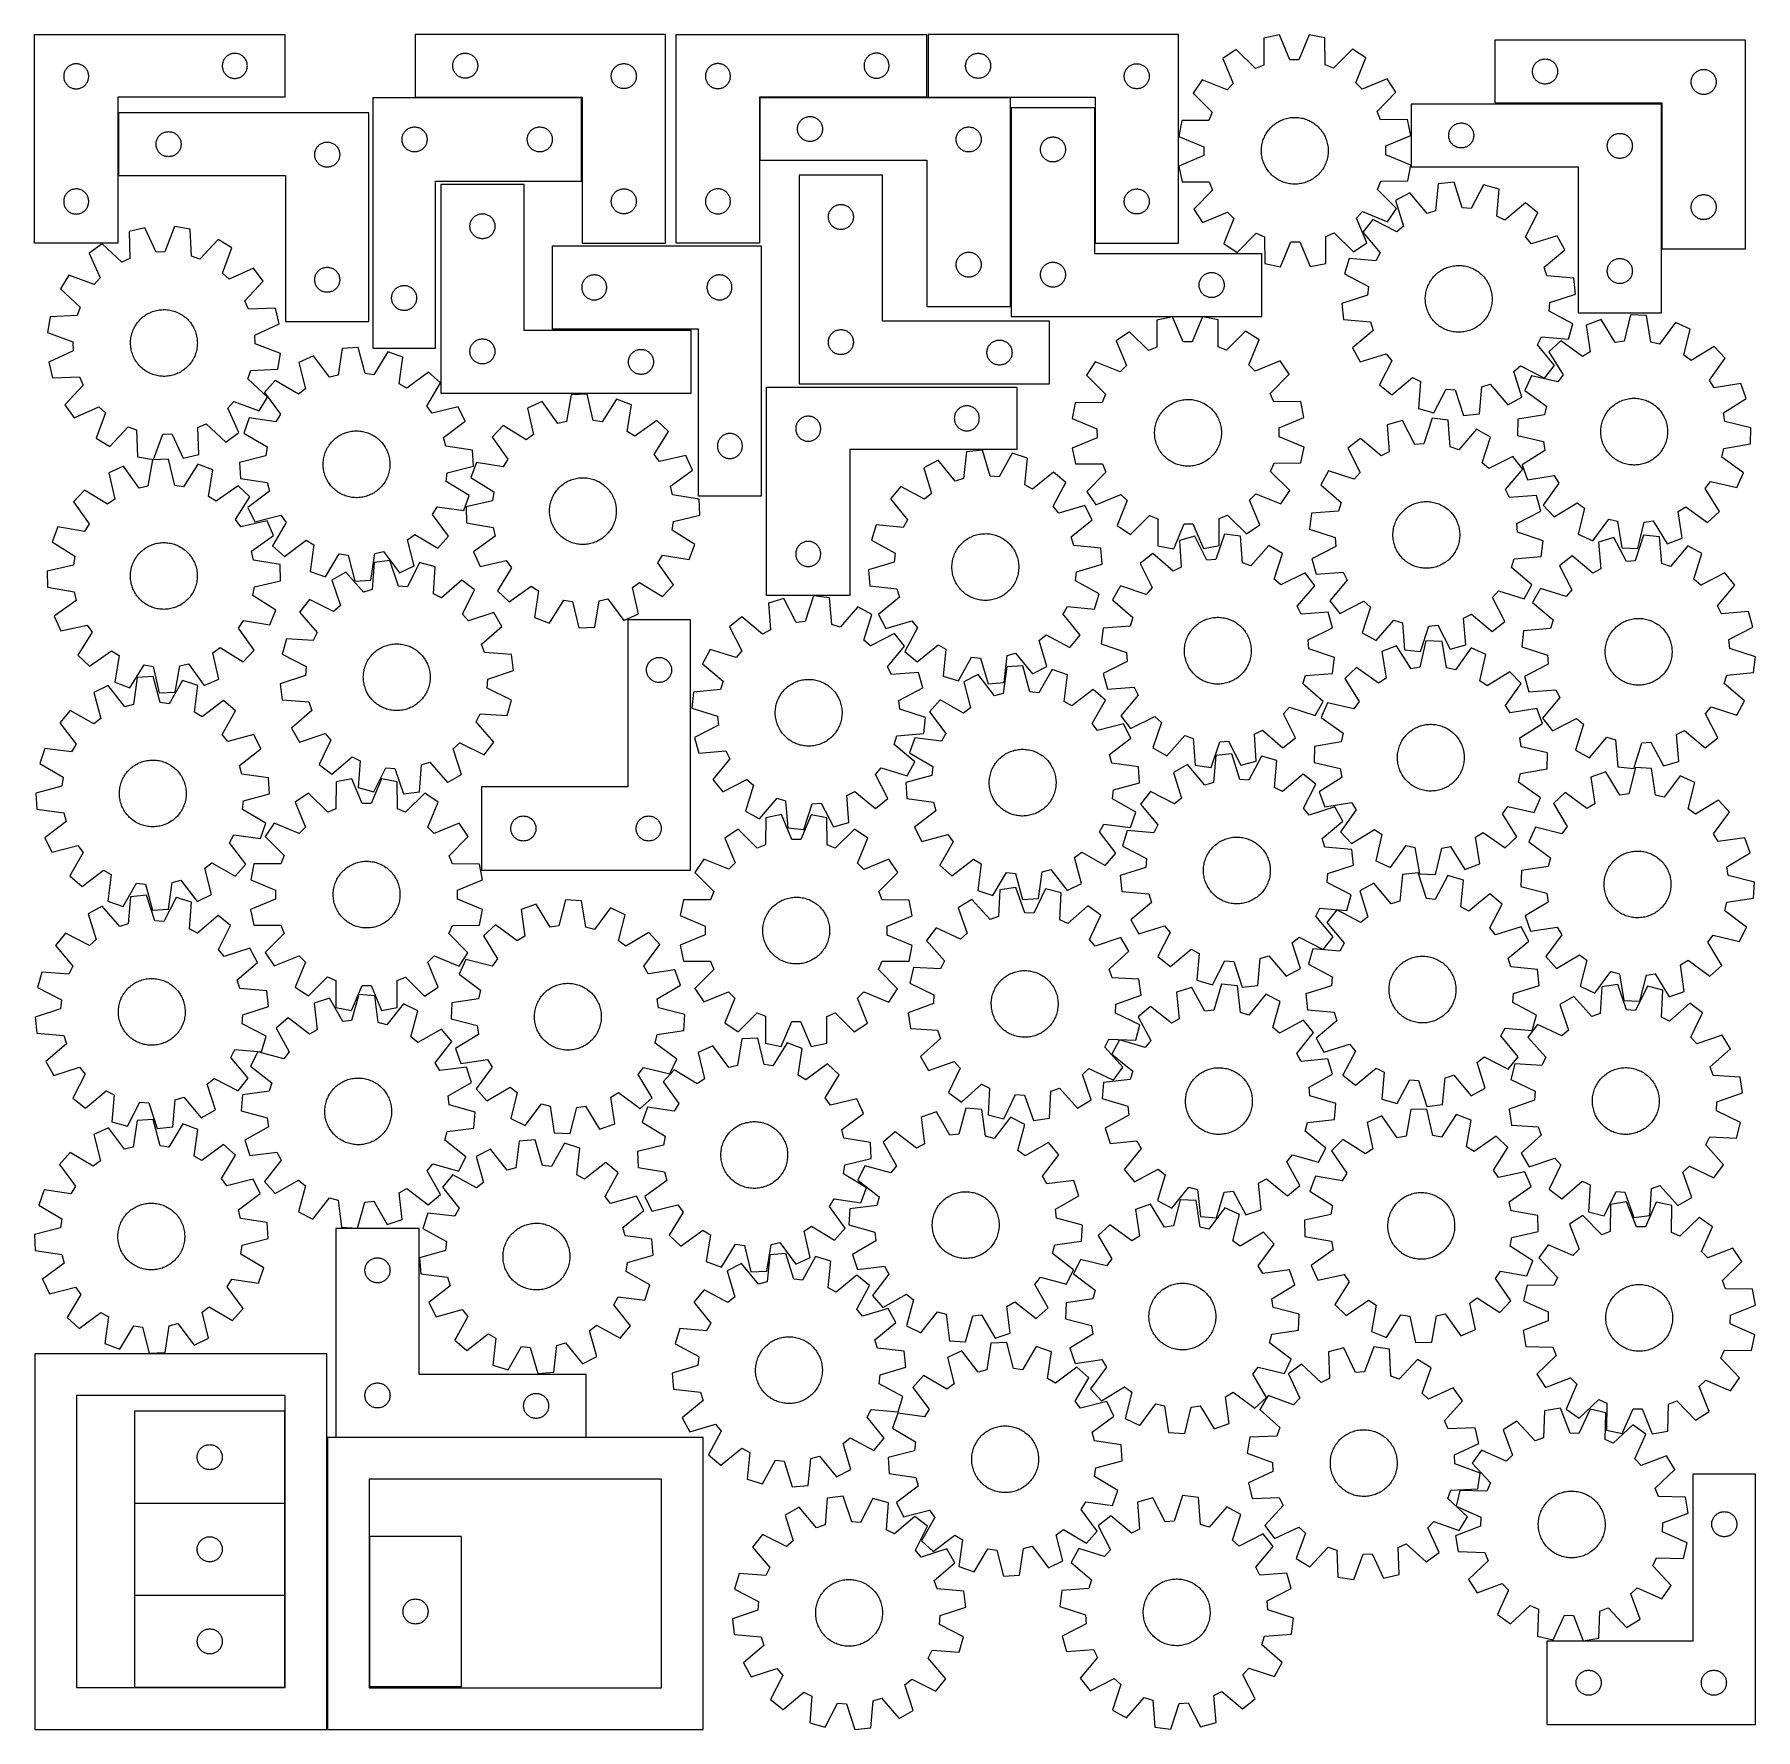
# Model space of a CAD drawing. Header units: millimetres. Extents: x 7 to 1243, y 7 to 1225.
import ezdxf

# ---------------------------------------------------------------- set-up
doc = ezdxf.new("R2010")
doc.units = ezdxf.units.MM
doc.layers.add('CUT', color=7, linetype='CONTINUOUS', true_color=0x000000)

msp = doc.modelspace()

# ---------------------------------------------------------------- linework, layer by layer
at = {"layer": 'CUT'}
for p, q in [((6.527035, 1225.123354), (186.527035, 1225.123354)), ((6.527035, 1075.123354), (6.527035, 1225.123354)), ((186.527035, 1225.123354), (186.527035, 1180.123354)), ((460.103754, 1225.24201), (280.103754, 1225.24201)), ((280.103754, 1225.24201), (280.103754, 1180.24201)), ((460.103754, 1075.24201), (460.103754, 1225.24201)), ((467.725155, 1225.242007), (647.725155, 1225.242007)), ((467.725155, 1075.242007), (467.725155, 1225.242007)), ((647.725155, 1225.242007), (647.725155, 1180.242007)), ((828.750269, 1225.160467), (648.750269, 1225.160467)), ((648.750269, 1225.160467), (648.750269, 1180.160467)), ((828.750269, 1075.160467), (828.750269, 1225.160467)), ((901.288299, 1224.862229), (889.983764, 1222.561587)), ((908.84399, 1207.019753), (901.288299, 1224.862229)), ((922.671299, 1224.956818), (915.273755, 1207.048195)), ((933.995745, 1222.756276), (922.671299, 1224.956818)), ((870.264647, 1214.291278), (860.701036, 1207.839704)), ((884.073214, 1200.698417), (870.264647, 1214.291278)), ((889.983764, 1222.561587), (890.002658, 1203.185259)), ((934.148273, 1203.38054), (933.995745, 1222.756276)), ((953.787258, 1214.660745), (940.099486, 1200.946252)), ((963.407571, 1208.294031), (953.787258, 1214.660745)), ((1236.198038, 1221.068426), (1056.198038, 1221.068426)), ((1056.198038, 1221.068426), (1056.198038, 1176.068426)), ((1236.198038, 1071.068426), (1236.198038, 1221.068426)), ((29.043808, 1200.123487), (28.732806, 1199.623354)), ((29.386855, 1200.602207), (29.043808, 1200.123487)), ((29.760476, 1201.057467), (29.386855, 1200.602207)), ((30.163074, 1201.487316), (29.760476, 1201.057467)), ((30.592922, 1201.889913), (30.163074, 1201.487316)), ((31.048182, 1202.263535), (30.592922, 1201.889913)), ((31.526903, 1202.606581), (31.048182, 1202.263535)), ((32.027035, 1202.917583), (31.526903, 1202.606581)), ((32.546437, 1203.195209), (32.027035, 1202.917583)), ((33.082884, 1203.43827), (32.546437, 1203.195209)), ((33.63408, 1203.645726), (33.082884, 1203.43827)), ((34.197663, 1203.816687), (33.63408, 1203.645726)), ((34.771222, 1203.950422), (34.197663, 1203.816687)), ((35.352299, 1204.046358), (34.771222, 1203.950422)), ((35.938407, 1204.104085), (35.352299, 1204.046358)), ((36.527035, 1204.123354), (35.938407, 1204.104085)), ((37.115663, 1204.104085), (36.527035, 1204.123354)), ((37.70177, 1204.046358), (37.115663, 1204.104085)), ((38.282848, 1203.950422), (37.70177, 1204.046358)), ((38.856406, 1203.816687), (38.282848, 1203.950422)), ((39.41999, 1203.645726), (38.856406, 1203.816687)), ((39.971186, 1203.43827), (39.41999, 1203.645726)), ((40.507633, 1203.195209), (39.971186, 1203.43827)), ((41.027035, 1202.917583), (40.507633, 1203.195209)), ((41.527167, 1202.606581), (41.027035, 1202.917583)), ((42.005888, 1202.263535), (41.527167, 1202.606581)), ((42.461147, 1201.889913), (42.005888, 1202.263535)), ((42.890996, 1201.487316), (42.461147, 1201.889913)), ((43.293593, 1201.057467), (42.890996, 1201.487316)), ((43.667215, 1200.602207), (43.293593, 1201.057467)), ((44.010261, 1200.123487), (43.667215, 1200.602207)), ((44.321263, 1199.623354), (44.010261, 1200.123487)), ((141.546304, 1203.211983), (141.527035, 1202.623354)), ((141.527035, 1202.623354), (141.546304, 1202.034726)), ((141.604031, 1203.79809), (141.546304, 1203.211983)), ((141.546304, 1202.034726), (141.604031, 1201.448619)), ((141.699967, 1204.379167), (141.604031, 1203.79809)), ((141.604031, 1201.448619), (141.699967, 1200.867542)), ((141.833702, 1204.952726), (141.699967, 1204.379167)), ((141.699967, 1200.867542), (141.833702, 1200.293983)), ((142.004664, 1205.51631), (141.833702, 1204.952726)), ((141.833702, 1200.293983), (142.004664, 1199.730399)), ((142.212119, 1206.067505), (142.004664, 1205.51631)), ((142.45518, 1206.603953), (142.212119, 1206.067505)), ((142.732806, 1207.123354), (142.45518, 1206.603953)), ((143.043808, 1207.623487), (142.732806, 1207.123354)), ((143.386855, 1208.102207), (143.043808, 1207.623487)), ((143.760476, 1208.557467), (143.386855, 1208.102207)), ((144.163074, 1208.987316), (143.760476, 1208.557467)), ((144.592922, 1209.389913), (144.163074, 1208.987316)), ((145.048182, 1209.763535), (144.592922, 1209.389913)), ((145.526903, 1210.106581), (145.048182, 1209.763535)), ((146.027035, 1210.417583), (145.526903, 1210.106581)), ((146.546437, 1210.695209), (146.027035, 1210.417583)), ((147.082884, 1210.93827), (146.546437, 1210.695209)), ((147.63408, 1211.145726), (147.082884, 1210.93827)), ((148.197663, 1211.316687), (147.63408, 1211.145726)), ((148.771222, 1211.450422), (148.197663, 1211.316687)), ((149.352299, 1211.546358), (148.771222, 1211.450422)), ((149.938407, 1211.604085), (149.352299, 1211.546358)), ((150.527035, 1211.623354), (149.938407, 1211.604085)), ((151.115663, 1211.604085), (150.527035, 1211.623354)), ((151.70177, 1211.546358), (151.115663, 1211.604085)), ((152.282848, 1211.450422), (151.70177, 1211.546358)), ((152.856406, 1211.316687), (152.282848, 1211.450422)), ((153.41999, 1211.145726), (152.856406, 1211.316687)), ((153.971186, 1210.93827), (153.41999, 1211.145726)), ((154.507633, 1210.695209), (153.971186, 1210.93827)), ((155.027035, 1210.417583), (154.507633, 1210.695209)), ((155.527167, 1210.106581), (155.027035, 1210.417583)), ((156.005888, 1209.763535), (155.527167, 1210.106581)), ((156.461147, 1209.389913), (156.005888, 1209.763535)), ((156.890996, 1208.987316), (156.461147, 1209.389913)), ((157.293593, 1208.557467), (156.890996, 1208.987316)), ((157.667215, 1208.102207), (157.293593, 1208.557467)), ((158.010261, 1207.623487), (157.667215, 1208.102207)), ((158.321263, 1207.123354), (158.010261, 1207.623487)), ((158.598889, 1206.603953), (158.321263, 1207.123354)), ((158.841951, 1206.067505), (158.598889, 1206.603953)), ((159.049406, 1205.51631), (158.841951, 1206.067505)), ((159.220367, 1204.952726), (159.049406, 1205.51631)), ((159.049406, 1199.730399), (159.220367, 1200.293983)), ((159.354102, 1204.379167), (159.220367, 1204.952726)), ((159.220367, 1200.293983), (159.354102, 1200.867542)), ((159.450038, 1203.79809), (159.354102, 1204.379167)), ((159.354102, 1200.867542), (159.450038, 1201.448619)), ((159.507765, 1203.211983), (159.450038, 1203.79809)), ((159.450038, 1201.448619), (159.507765, 1202.034726)), ((159.527035, 1202.623354), (159.507765, 1203.211983)), ((159.507765, 1202.034726), (159.527035, 1202.623354)), ((307.103754, 1202.74201), (307.123024, 1203.330639)), ((307.123024, 1202.153382), (307.103754, 1202.74201)), ((307.123024, 1203.330639), (307.18075, 1203.916746)), ((307.18075, 1201.567275), (307.123024, 1202.153382)), ((307.18075, 1203.916746), (307.276687, 1204.497823)), ((307.276687, 1200.986197), (307.18075, 1201.567275)), ((307.276687, 1204.497823), (307.410422, 1205.071382)), ((307.410422, 1200.412639), (307.276687, 1200.986197)), ((307.410422, 1205.071382), (307.581383, 1205.634966)), ((307.581383, 1199.849055), (307.410422, 1200.412639)), ((307.581383, 1205.634966), (307.788838, 1206.186161)), ((307.788838, 1206.186161), (308.031899, 1206.722609)), ((308.031899, 1206.722609), (308.309526, 1207.24201)), ((308.309526, 1207.24201), (308.620528, 1207.742142)), ((308.620528, 1207.742142), (308.963574, 1208.220863)), ((308.963574, 1208.220863), (309.337196, 1208.676123)), ((309.337196, 1208.676123), (309.739793, 1209.105971)), ((309.739793, 1209.105971), (310.169642, 1209.508569)), ((310.169642, 1209.508569), (310.624901, 1209.88219)), ((310.624901, 1209.88219), (311.103622, 1210.225237)), ((311.103622, 1210.225237), (311.603754, 1210.536239)), ((311.603754, 1210.536239), (312.123156, 1210.813865)), ((312.123156, 1210.813865), (312.659603, 1211.056926)), ((312.659603, 1211.056926), (313.210799, 1211.264382)), ((313.210799, 1211.264382), (313.774383, 1211.435343)), ((313.774383, 1211.435343), (314.347941, 1211.569078)), ((314.347941, 1211.569078), (314.929018, 1211.665014)), ((314.929018, 1211.665014), (315.515126, 1211.722741)), ((315.515126, 1211.722741), (316.103754, 1211.74201)), ((316.103754, 1211.74201), (316.692382, 1211.722741)), ((316.692382, 1211.722741), (317.27849, 1211.665014)), ((317.27849, 1211.665014), (317.859567, 1211.569078)), ((317.859567, 1211.569078), (318.433126, 1211.435343)), ((318.433126, 1211.435343), (318.996709, 1211.264382)), ((318.996709, 1211.264382), (319.547905, 1211.056926)), ((319.547905, 1211.056926), (320.084352, 1210.813865)), ((320.084352, 1210.813865), (320.603754, 1210.536239)), ((320.603754, 1210.536239), (321.103886, 1210.225237)), ((321.103886, 1210.225237), (321.582607, 1209.88219)), ((321.582607, 1209.88219), (322.037867, 1209.508569)), ((322.037867, 1209.508569), (322.467715, 1209.105971)), ((322.467715, 1209.105971), (322.870312, 1208.676123)), ((322.870312, 1208.676123), (323.243934, 1208.220863)), ((323.243934, 1208.220863), (323.586981, 1207.742142)), ((323.586981, 1207.742142), (323.897983, 1207.24201)), ((323.897983, 1207.24201), (324.175609, 1206.722609)), ((324.175609, 1206.722609), (324.41867, 1206.186161)), ((324.41867, 1206.186161), (324.626125, 1205.634966)), ((324.626125, 1205.634966), (324.797087, 1205.071382)), ((324.797087, 1200.412639), (324.626125, 1199.849055)), ((324.797087, 1205.071382), (324.930822, 1204.497823)), ((324.930822, 1200.986197), (324.797087, 1200.412639)), ((324.930822, 1204.497823), (325.026758, 1203.916746)), ((325.026758, 1201.567275), (324.930822, 1200.986197)), ((325.026758, 1203.916746), (325.084484, 1203.330639)), ((325.084484, 1202.153382), (325.026758, 1201.567275)), ((325.084484, 1203.330639), (325.103754, 1202.74201)), ((325.103754, 1202.74201), (325.084484, 1202.153382)), ((422.309526, 1199.74201), (422.620528, 1200.242142)), ((422.620528, 1200.242142), (422.963574, 1200.720863)), ((422.963574, 1200.720863), (423.337196, 1201.176123)), ((423.337196, 1201.176123), (423.739793, 1201.605971)), ((423.739793, 1201.605971), (424.169642, 1202.008569)), ((424.169642, 1202.008569), (424.624901, 1202.38219)), ((424.624901, 1202.38219), (425.103622, 1202.725237)), ((425.103622, 1202.725237), (425.603754, 1203.036239)), ((425.603754, 1203.036239), (426.123156, 1203.313865)), ((426.123156, 1203.313865), (426.659603, 1203.556926)), ((426.659603, 1203.556926), (427.210799, 1203.764382)), ((427.210799, 1203.764382), (427.774383, 1203.935343)), ((427.774383, 1203.935343), (428.347941, 1204.069078)), ((428.347941, 1204.069078), (428.929018, 1204.165014)), ((428.929018, 1204.165014), (429.515126, 1204.222741)), ((429.515126, 1204.222741), (430.103754, 1204.24201)), ((430.103754, 1204.24201), (430.692382, 1204.222741)), ((430.692382, 1204.222741), (431.27849, 1204.165014)), ((431.27849, 1204.165014), (431.859567, 1204.069078)), ((431.859567, 1204.069078), (432.433126, 1203.935343)), ((432.433126, 1203.935343), (432.996709, 1203.764382)), ((432.996709, 1203.764382), (433.547905, 1203.556926)), ((433.547905, 1203.556926), (434.084352, 1203.313865)), ((434.084352, 1203.313865), (434.603754, 1203.036239)), ((434.603754, 1203.036239), (435.103886, 1202.725237)), ((435.103886, 1202.725237), (435.582607, 1202.38219)), ((435.582607, 1202.38219), (436.037867, 1202.008569)), ((436.037867, 1202.008569), (436.467715, 1201.605971)), ((436.467715, 1201.605971), (436.870312, 1201.176123)), ((436.870312, 1201.176123), (437.243934, 1200.720863)), ((437.243934, 1200.720863), (437.586981, 1200.242142)), ((437.586981, 1200.242142), (437.897983, 1199.74201)), ((490.241928, 1200.242139), (489.930926, 1199.742007)), ((490.584975, 1200.72086), (490.241928, 1200.242139)), ((490.958597, 1201.176119), (490.584975, 1200.72086)), ((491.361194, 1201.605968), (490.958597, 1201.176119)), ((491.791043, 1202.008565), (491.361194, 1201.605968)), ((492.246302, 1202.382187), (491.791043, 1202.008565)), ((492.725023, 1202.725233), (492.246302, 1202.382187)), ((493.225155, 1203.036235), (492.725023, 1202.725233)), ((493.744557, 1203.313861), (493.225155, 1203.036235)), ((494.281004, 1203.556923), (493.744557, 1203.313861)), ((494.8322, 1203.764378), (494.281004, 1203.556923)), ((495.395783, 1203.935339), (494.8322, 1203.764378)), ((495.969342, 1204.069074), (495.395783, 1203.935339)), ((496.550419, 1204.165011), (495.969342, 1204.069074)), ((497.136527, 1204.222737), (496.550419, 1204.165011)), ((497.725155, 1204.242007), (497.136527, 1204.222737)), ((498.313783, 1204.222737), (497.725155, 1204.242007)), ((498.899891, 1204.165011), (498.313783, 1204.222737)), ((499.480968, 1204.069074), (498.899891, 1204.165011)), ((500.054526, 1203.935339), (499.480968, 1204.069074)), ((500.61811, 1203.764378), (500.054526, 1203.935339)), ((501.169306, 1203.556923), (500.61811, 1203.764378)), ((501.705753, 1203.313861), (501.169306, 1203.556923)), ((502.225155, 1203.036235), (501.705753, 1203.313861)), ((502.725287, 1202.725233), (502.225155, 1203.036235)), ((503.204008, 1202.382187), (502.725287, 1202.725233)), ((503.659267, 1202.008565), (503.204008, 1202.382187)), ((504.089116, 1201.605968), (503.659267, 1202.008565)), ((504.491713, 1201.176119), (504.089116, 1201.605968)), ((504.865335, 1200.72086), (504.491713, 1201.176119)), ((505.208381, 1200.242139), (504.865335, 1200.72086)), ((505.519383, 1199.742007), (505.208381, 1200.242139)), ((602.744425, 1203.330635), (602.725155, 1202.742007)), ((602.725155, 1202.742007), (602.744425, 1202.153379)), ((602.802151, 1203.916743), (602.744425, 1203.330635)), ((602.744425, 1202.153379), (602.802151, 1201.567271)), ((602.898087, 1204.49782), (602.802151, 1203.916743)), ((602.802151, 1201.567271), (602.898087, 1200.986194)), ((603.031822, 1205.071378), (602.898087, 1204.49782)), ((602.898087, 1200.986194), (603.031822, 1200.412635)), ((603.202784, 1205.634962), (603.031822, 1205.071378)), ((603.031822, 1200.412635), (603.202784, 1199.849052)), ((603.410239, 1206.186158), (603.202784, 1205.634962)), ((603.6533, 1206.722605), (603.410239, 1206.186158)), ((603.930926, 1207.242007), (603.6533, 1206.722605)), ((604.241928, 1207.742139), (603.930926, 1207.242007)), ((604.584975, 1208.22086), (604.241928, 1207.742139)), ((604.958597, 1208.676119), (604.584975, 1208.22086)), ((605.361194, 1209.105968), (604.958597, 1208.676119)), ((605.791043, 1209.508565), (605.361194, 1209.105968)), ((606.246302, 1209.882187), (605.791043, 1209.508565)), ((606.725023, 1210.225233), (606.246302, 1209.882187)), ((607.225155, 1210.536235), (606.725023, 1210.225233)), ((607.744557, 1210.813861), (607.225155, 1210.536235)), ((608.281004, 1211.056923), (607.744557, 1210.813861)), ((608.8322, 1211.264378), (608.281004, 1211.056923)), ((609.395783, 1211.435339), (608.8322, 1211.264378)), ((609.969342, 1211.569074), (609.395783, 1211.435339)), ((610.550419, 1211.665011), (609.969342, 1211.569074)), ((611.136527, 1211.722737), (610.550419, 1211.665011)), ((611.725155, 1211.742007), (611.136527, 1211.722737)), ((612.313783, 1211.722737), (611.725155, 1211.742007)), ((612.899891, 1211.665011), (612.313783, 1211.722737)), ((613.480968, 1211.569074), (612.899891, 1211.665011)), ((614.054526, 1211.435339), (613.480968, 1211.569074)), ((614.61811, 1211.264378), (614.054526, 1211.435339)), ((615.169306, 1211.056923), (614.61811, 1211.264378)), ((615.705753, 1210.813861), (615.169306, 1211.056923)), ((616.225155, 1210.536235), (615.705753, 1210.813861)), ((616.725287, 1210.225233), (616.225155, 1210.536235)), ((617.204008, 1209.882187), (616.725287, 1210.225233)), ((617.659267, 1209.508565), (617.204008, 1209.882187)), ((618.089116, 1209.105968), (617.659267, 1209.508565)), ((618.491713, 1208.676119), (618.089116, 1209.105968)), ((618.865335, 1208.22086), (618.491713, 1208.676119)), ((619.208381, 1207.742139), (618.865335, 1208.22086)), ((619.519383, 1207.242007), (619.208381, 1207.742139)), ((619.79701, 1206.722605), (619.519383, 1207.242007)), ((620.040071, 1206.186158), (619.79701, 1206.722605)), ((620.247526, 1205.634962), (620.040071, 1206.186158)), ((620.418487, 1205.071378), (620.247526, 1205.634962)), ((620.247526, 1199.849052), (620.418487, 1200.412635)), ((620.552222, 1204.49782), (620.418487, 1205.071378)), ((620.418487, 1200.412635), (620.552222, 1200.986194)), ((620.648159, 1203.916743), (620.552222, 1204.49782)), ((620.552222, 1200.986194), (620.648159, 1201.567271)), ((620.705885, 1203.330635), (620.648159, 1203.916743)), ((620.648159, 1201.567271), (620.705885, 1202.153379)), ((620.725155, 1202.742007), (620.705885, 1203.330635)), ((620.705885, 1202.153379), (620.725155, 1202.742007)), ((675.750269, 1202.660467), (675.769539, 1203.249096)), ((675.769539, 1202.071839), (675.750269, 1202.660467)), ((675.769539, 1203.249096), (675.827265, 1203.835203)), ((675.827265, 1201.485732), (675.769539, 1202.071839)), ((675.827265, 1203.835203), (675.923202, 1204.41628)), ((675.923202, 1200.904654), (675.827265, 1201.485732)), ((675.923202, 1204.41628), (676.056937, 1204.989839)), ((676.056937, 1200.331096), (675.923202, 1200.904654)), ((676.056937, 1204.989839), (676.227898, 1205.553423)), ((676.227898, 1199.767512), (676.056937, 1200.331096)), ((676.227898, 1205.553423), (676.435353, 1206.104618)), ((676.435353, 1206.104618), (676.678414, 1206.641066)), ((676.678414, 1206.641066), (676.95604, 1207.160467)), ((676.95604, 1207.160467), (677.267043, 1207.660599)), ((677.267043, 1207.660599), (677.610089, 1208.13932)), ((677.610089, 1208.13932), (677.983711, 1208.59458)), ((677.983711, 1208.59458), (678.386308, 1209.024428)), ((678.386308, 1209.024428), (678.816157, 1209.427026)), ((678.816157, 1209.427026), (679.271416, 1209.800647)), ((679.271416, 1209.800647), (679.750137, 1210.143694)), ((679.750137, 1210.143694), (680.250269, 1210.454696)), ((680.250269, 1210.454696), (680.769671, 1210.732322)), ((680.769671, 1210.732322), (681.306118, 1210.975383)), ((681.306118, 1210.975383), (681.857314, 1211.182839)), ((681.857314, 1211.182839), (682.420898, 1211.3538)), ((682.420898, 1211.3538), (682.994456, 1211.487535)), ((682.994456, 1211.487535), (683.575533, 1211.583471)), ((683.575533, 1211.583471), (684.161641, 1211.641198)), ((684.161641, 1211.641198), (684.750269, 1211.660467)), ((684.750269, 1211.660467), (685.338897, 1211.641198)), ((685.338897, 1211.641198), (685.925005, 1211.583471)), ((685.925005, 1211.583471), (686.506082, 1211.487535)), ((686.506082, 1211.487535), (687.07964, 1211.3538)), ((687.07964, 1211.3538), (687.643224, 1211.182839)), ((687.643224, 1211.182839), (688.19442, 1210.975383)), ((688.19442, 1210.975383), (688.730867, 1210.732322)), ((688.730867, 1210.732322), (689.250269, 1210.454696)), ((689.250269, 1210.454696), (689.750401, 1210.143694)), ((689.750401, 1210.143694), (690.229122, 1209.800647)), ((690.229122, 1209.800647), (690.684381, 1209.427026)), ((690.684381, 1209.427026), (691.11423, 1209.024428)), ((691.11423, 1209.024428), (691.516827, 1208.59458)), ((691.516827, 1208.59458), (691.890449, 1208.13932)), ((691.890449, 1208.13932), (692.233496, 1207.660599)), ((692.233496, 1207.660599), (692.544498, 1207.160467)), ((692.544498, 1207.160467), (692.822124, 1206.641066)), ((692.822124, 1206.641066), (693.065185, 1206.104618)), ((693.065185, 1206.104618), (693.27264, 1205.553423)), ((693.27264, 1205.553423), (693.443601, 1204.989839)), ((693.443601, 1200.331096), (693.27264, 1199.767512)), ((693.443601, 1204.989839), (693.577337, 1204.41628)), ((693.577337, 1200.904654), (693.443601, 1200.331096)), ((693.577337, 1204.41628), (693.673273, 1203.835203)), ((693.673273, 1201.485732), (693.577337, 1200.904654)), ((693.673273, 1203.835203), (693.730999, 1203.249096)), ((693.730999, 1202.071839), (693.673273, 1201.485732)), ((693.730999, 1203.249096), (693.750269, 1202.660467)), ((693.750269, 1202.660467), (693.730999, 1202.071839)), ((790.95604, 1199.660467), (791.267043, 1200.160599)), ((791.267043, 1200.160599), (791.610089, 1200.63932)), ((791.610089, 1200.63932), (791.983711, 1201.09458)), ((791.983711, 1201.09458), (792.386308, 1201.524428)), ((792.386308, 1201.524428), (792.816157, 1201.927026)), ((792.816157, 1201.927026), (793.271416, 1202.300647)), ((793.271416, 1202.300647), (793.750137, 1202.643694)), ((793.750137, 1202.643694), (794.250269, 1202.954696)), ((794.250269, 1202.954696), (794.769671, 1203.232322)), ((794.769671, 1203.232322), (795.306118, 1203.475383)), ((795.306118, 1203.475383), (795.857314, 1203.682839)), ((795.857314, 1203.682839), (796.420898, 1203.8538)), ((796.420898, 1203.8538), (796.994456, 1203.987535)), ((796.994456, 1203.987535), (797.575533, 1204.083471)), ((797.575533, 1204.083471), (798.161641, 1204.141198)), ((798.161641, 1204.141198), (798.750269, 1204.160467)), ((798.750269, 1204.160467), (799.338897, 1204.141198)), ((799.338897, 1204.141198), (799.925005, 1204.083471)), ((799.925005, 1204.083471), (800.506082, 1203.987535)), ((800.506082, 1203.987535), (801.07964, 1203.8538)), ((801.07964, 1203.8538), (801.643224, 1203.682839)), ((801.643224, 1203.682839), (802.19442, 1203.475383)), ((802.19442, 1203.475383), (802.730867, 1203.232322)), ((802.730867, 1203.232322), (803.250269, 1202.954696)), ((803.250269, 1202.954696), (803.750401, 1202.643694)), ((803.750401, 1202.643694), (804.229122, 1202.300647)), ((804.229122, 1202.300647), (804.684381, 1201.927026)), ((804.684381, 1201.927026), (805.11423, 1201.524428)), ((805.11423, 1201.524428), (805.516827, 1201.09458)), ((805.516827, 1201.09458), (805.890449, 1200.63932)), ((805.890449, 1200.63932), (806.233496, 1200.160599)), ((806.233496, 1200.160599), (806.544498, 1199.660467)), ((860.701036, 1207.839704), (868.133491, 1189.945542)), ((890.002658, 1203.185259), (884.073214, 1200.698417)), ((915.273755, 1207.048195), (908.84399, 1207.019753)), ((940.099486, 1200.946252), (934.148273, 1203.38054)), ((956.133715, 1190.334815), (963.407571, 1208.294031)), ((1083.275034, 1199.743162), (1083.370971, 1200.324239)), ((1083.370971, 1200.324239), (1083.504706, 1200.897798)), ((1083.504706, 1200.897798), (1083.675667, 1201.461382)), ((1083.675667, 1201.461382), (1083.883122, 1202.012577)), ((1083.883122, 1202.012577), (1084.126184, 1202.549025)), ((1084.126184, 1202.549025), (1084.40381, 1203.068426)), ((1084.40381, 1203.068426), (1084.714812, 1203.568558)), ((1084.714812, 1203.568558), (1085.057858, 1204.047279)), ((1085.057858, 1204.047279), (1085.43148, 1204.502539)), ((1085.43148, 1204.502539), (1085.834077, 1204.932387)), ((1085.834077, 1204.932387), (1086.263926, 1205.334985)), ((1086.263926, 1205.334985), (1086.719185, 1205.708606)), ((1086.719185, 1205.708606), (1087.197906, 1206.051653)), ((1087.197906, 1206.051653), (1087.698038, 1206.362655)), ((1087.698038, 1206.362655), (1088.21744, 1206.640281)), ((1088.21744, 1206.640281), (1088.753887, 1206.883342)), ((1088.753887, 1206.883342), (1089.305083, 1207.090798)), ((1089.305083, 1207.090798), (1089.868667, 1207.261759)), ((1089.868667, 1207.261759), (1090.442225, 1207.395494)), ((1090.442225, 1207.395494), (1091.023302, 1207.49143)), ((1091.023302, 1207.49143), (1091.60941, 1207.549157)), ((1091.60941, 1207.549157), (1092.198038, 1207.568426)), ((1092.198038, 1207.568426), (1092.786666, 1207.549157)), ((1092.786666, 1207.549157), (1093.372774, 1207.49143)), ((1093.372774, 1207.49143), (1093.953851, 1207.395494)), ((1093.953851, 1207.395494), (1094.52741, 1207.261759)), ((1094.52741, 1207.261759), (1095.090993, 1207.090798)), ((1095.090993, 1207.090798), (1095.642189, 1206.883342)), ((1095.642189, 1206.883342), (1096.178636, 1206.640281)), ((1096.178636, 1206.640281), (1096.698038, 1206.362655)), ((1096.698038, 1206.362655), (1097.19817, 1206.051653)), ((1097.19817, 1206.051653), (1097.676891, 1205.708606)), ((1097.676891, 1205.708606), (1098.132151, 1205.334985)), ((1098.132151, 1205.334985), (1098.561999, 1204.932387)), ((1098.561999, 1204.932387), (1098.964596, 1204.502539)), ((1098.964596, 1204.502539), (1099.338218, 1204.047279)), ((1099.338218, 1204.047279), (1099.681265, 1203.568558)), ((1099.681265, 1203.568558), (1099.992267, 1203.068426)), ((1099.992267, 1203.068426), (1100.269893, 1202.549025)), ((1100.269893, 1202.549025), (1100.512954, 1202.012577)), ((1100.512954, 1202.012577), (1100.720409, 1201.461382)), ((1100.720409, 1201.461382), (1100.891371, 1200.897798)), ((1100.891371, 1200.897798), (1101.025106, 1200.324239)), ((1101.025106, 1200.324239), (1101.121042, 1199.743162)), ((1203.868667, 1199.761759), (1204.442225, 1199.895494)), ((1204.442225, 1199.895494), (1205.023302, 1199.99143)), ((1205.023302, 1199.99143), (1205.60941, 1200.049157)), ((1205.60941, 1200.049157), (1206.198038, 1200.068426)), ((1206.198038, 1200.068426), (1206.786666, 1200.049157)), ((1206.786666, 1200.049157), (1207.372774, 1199.99143)), ((1207.372774, 1199.99143), (1207.953851, 1199.895494)), ((1207.953851, 1199.895494), (1208.52741, 1199.761759)), ((27.546304, 1195.711983), (27.527035, 1195.123354)), ((27.527035, 1195.123354), (27.546304, 1194.534726)), ((27.604031, 1196.29809), (27.546304, 1195.711983)), ((27.546304, 1194.534726), (27.604031, 1193.948619)), ((27.699967, 1196.879167), (27.604031, 1196.29809)), ((27.604031, 1193.948619), (27.699967, 1193.367542)), ((27.833702, 1197.452726), (27.699967, 1196.879167)), ((27.699967, 1193.367542), (27.833702, 1192.793983)), ((28.004664, 1198.01631), (27.833702, 1197.452726)), ((27.833702, 1192.793983), (28.004664, 1192.230399)), ((28.212119, 1198.567505), (28.004664, 1198.01631)), ((28.004664, 1192.230399), (28.212119, 1191.679204)), ((28.45518, 1199.103953), (28.212119, 1198.567505)), ((28.212119, 1191.679204), (28.45518, 1191.142756)), ((28.732806, 1199.623354), (28.45518, 1199.103953)), ((28.45518, 1191.142756), (28.732806, 1190.623354)), ((28.732806, 1190.623354), (29.043808, 1190.123222)), ((29.043808, 1190.123222), (29.386855, 1189.644502)), ((29.386855, 1189.644502), (29.760476, 1189.189242)), ((29.760476, 1189.189242), (30.163074, 1188.759393)), ((30.163074, 1188.759393), (30.592922, 1188.356796)), ((30.592922, 1188.356796), (31.048182, 1187.983174)), ((31.048182, 1187.983174), (31.526903, 1187.640128)), ((31.526903, 1187.640128), (32.027035, 1187.329126)), ((41.027035, 1187.329126), (41.527167, 1187.640128)), ((41.527167, 1187.640128), (42.005888, 1187.983174)), ((42.005888, 1187.983174), (42.461147, 1188.356796)), ((42.461147, 1188.356796), (42.890996, 1188.759393)), ((42.890996, 1188.759393), (43.293593, 1189.189242)), ((43.293593, 1189.189242), (43.667215, 1189.644502)), ((43.667215, 1189.644502), (44.010261, 1190.123222)), ((44.010261, 1190.123222), (44.321263, 1190.623354)), ((44.598889, 1199.103953), (44.321263, 1199.623354)), ((44.321263, 1190.623354), (44.598889, 1191.142756)), ((44.841951, 1198.567505), (44.598889, 1199.103953)), ((44.598889, 1191.142756), (44.841951, 1191.679204)), ((45.049406, 1198.01631), (44.841951, 1198.567505)), ((44.841951, 1191.679204), (45.049406, 1192.230399)), ((45.220367, 1197.452726), (45.049406, 1198.01631)), ((45.049406, 1192.230399), (45.220367, 1192.793983)), ((45.354102, 1196.879167), (45.220367, 1197.452726)), ((45.220367, 1192.793983), (45.354102, 1193.367542)), ((45.450038, 1196.29809), (45.354102, 1196.879167)), ((45.354102, 1193.367542), (45.450038, 1193.948619)), ((45.507765, 1195.711983), (45.450038, 1196.29809)), ((45.450038, 1193.948619), (45.507765, 1194.534726)), ((45.527035, 1195.123354), (45.507765, 1195.711983)), ((45.507765, 1194.534726), (45.527035, 1195.123354)), ((142.004664, 1199.730399), (142.212119, 1199.179204)), ((142.212119, 1199.179204), (142.45518, 1198.642756)), ((142.45518, 1198.642756), (142.732806, 1198.123354)), ((142.732806, 1198.123354), (143.043808, 1197.623222)), ((143.043808, 1197.623222), (143.386855, 1197.144502)), ((143.386855, 1197.144502), (143.760476, 1196.689242)), ((143.760476, 1196.689242), (144.163074, 1196.259393)), ((144.163074, 1196.259393), (144.592922, 1195.856796)), ((144.592922, 1195.856796), (145.048182, 1195.483174)), ((145.048182, 1195.483174), (145.526903, 1195.140128)), ((145.526903, 1195.140128), (146.027035, 1194.829126)), ((146.027035, 1194.829126), (146.546437, 1194.5515)), ((146.546437, 1194.5515), (147.082884, 1194.308439)), ((147.082884, 1194.308439), (147.63408, 1194.100983)), ((147.63408, 1194.100983), (148.197663, 1193.930022)), ((148.197663, 1193.930022), (148.771222, 1193.796287)), ((148.771222, 1193.796287), (149.352299, 1193.700351)), ((149.352299, 1193.700351), (149.938407, 1193.642624)), ((149.938407, 1193.642624), (150.527035, 1193.623354)), ((150.527035, 1193.623354), (151.115663, 1193.642624)), ((151.115663, 1193.642624), (151.70177, 1193.700351)), ((151.70177, 1193.700351), (152.282848, 1193.796287)), ((152.282848, 1193.796287), (152.856406, 1193.930022)), ((152.856406, 1193.930022), (153.41999, 1194.100983)), ((153.41999, 1194.100983), (153.971186, 1194.308439)), ((153.971186, 1194.308439), (154.507633, 1194.5515)), ((154.507633, 1194.5515), (155.027035, 1194.829126)), ((155.027035, 1194.829126), (155.527167, 1195.140128)), ((155.527167, 1195.140128), (156.005888, 1195.483174)), ((156.005888, 1195.483174), (156.461147, 1195.856796)), ((156.461147, 1195.856796), (156.890996, 1196.259393)), ((156.890996, 1196.259393), (157.293593, 1196.689242)), ((157.293593, 1196.689242), (157.667215, 1197.144502)), ((157.667215, 1197.144502), (158.010261, 1197.623222)), ((158.010261, 1197.623222), (158.321263, 1198.123354)), ((158.321263, 1198.123354), (158.598889, 1198.642756)), ((158.598889, 1198.642756), (158.841951, 1199.179204)), ((158.841951, 1199.179204), (159.049406, 1199.730399)), ((307.788838, 1199.297859), (307.581383, 1199.849055)), ((308.031899, 1198.761412), (307.788838, 1199.297859)), ((308.309526, 1198.24201), (308.031899, 1198.761412)), ((308.620528, 1197.741878), (308.309526, 1198.24201)), ((308.963574, 1197.263158), (308.620528, 1197.741878)), ((309.337196, 1196.807898), (308.963574, 1197.263158)), ((309.739793, 1196.378049), (309.337196, 1196.807898)), ((310.169642, 1195.975452), (309.739793, 1196.378049)), ((310.624901, 1195.60183), (310.169642, 1195.975452)), ((311.103622, 1195.258784), (310.624901, 1195.60183)), ((311.603754, 1194.947782), (311.103622, 1195.258784)), ((312.123156, 1194.670156), (311.603754, 1194.947782)), ((312.659603, 1194.427095), (312.123156, 1194.670156)), ((313.210799, 1194.219639), (312.659603, 1194.427095)), ((313.774383, 1194.048678), (313.210799, 1194.219639)), ((314.347941, 1193.914943), (313.774383, 1194.048678)), ((314.929018, 1193.819007), (314.347941, 1193.914943)), ((315.515126, 1193.76128), (314.929018, 1193.819007)), ((316.103754, 1193.74201), (315.515126, 1193.76128)), ((316.692382, 1193.76128), (316.103754, 1193.74201)), ((317.27849, 1193.819007), (316.692382, 1193.76128)), ((317.859567, 1193.914943), (317.27849, 1193.819007)), ((318.433126, 1194.048678), (317.859567, 1193.914943)), ((318.996709, 1194.219639), (318.433126, 1194.048678)), ((319.547905, 1194.427095), (318.996709, 1194.219639)), ((320.084352, 1194.670156), (319.547905, 1194.427095)), ((320.603754, 1194.947782), (320.084352, 1194.670156)), ((321.103886, 1195.258784), (320.603754, 1194.947782)), ((321.582607, 1195.60183), (321.103886, 1195.258784)), ((322.037867, 1195.975452), (321.582607, 1195.60183)), ((322.467715, 1196.378049), (322.037867, 1195.975452)), ((322.870312, 1196.807898), (322.467715, 1196.378049)), ((323.243934, 1197.263158), (322.870312, 1196.807898)), ((323.586981, 1197.741878), (323.243934, 1197.263158)), ((323.897983, 1198.24201), (323.586981, 1197.741878)), ((324.175609, 1198.761412), (323.897983, 1198.24201)), ((324.41867, 1199.297859), (324.175609, 1198.761412)), ((324.626125, 1199.849055), (324.41867, 1199.297859)), ((421.103754, 1195.24201), (421.123024, 1195.830639)), ((421.123024, 1194.653382), (421.103754, 1195.24201)), ((421.123024, 1195.830639), (421.18075, 1196.416746)), ((421.18075, 1194.067275), (421.123024, 1194.653382)), ((421.18075, 1196.416746), (421.276687, 1196.997823)), ((421.276687, 1193.486197), (421.18075, 1194.067275)), ((421.276687, 1196.997823), (421.410422, 1197.571382)), ((421.410422, 1192.912639), (421.276687, 1193.486197)), ((421.410422, 1197.571382), (421.581383, 1198.134966)), ((421.581383, 1192.349055), (421.410422, 1192.912639)), ((421.581383, 1198.134966), (421.788838, 1198.686161)), ((421.788838, 1191.797859), (421.581383, 1192.349055)), ((421.788838, 1198.686161), (422.031899, 1199.222609)), ((422.031899, 1191.261412), (421.788838, 1191.797859)), ((422.031899, 1199.222609), (422.309526, 1199.74201)), ((422.309526, 1190.74201), (422.031899, 1191.261412)), ((422.620528, 1190.241878), (422.309526, 1190.74201)), ((422.963574, 1189.763158), (422.620528, 1190.241878)), ((423.337196, 1189.307898), (422.963574, 1189.763158)), ((423.739793, 1188.878049), (423.337196, 1189.307898)), ((424.169642, 1188.475452), (423.739793, 1188.878049)), ((424.624901, 1188.10183), (424.169642, 1188.475452)), ((425.103622, 1187.758784), (424.624901, 1188.10183)), ((425.603754, 1187.447782), (425.103622, 1187.758784)), ((435.103886, 1187.758784), (434.603754, 1187.447782)), ((435.582607, 1188.10183), (435.103886, 1187.758784)), ((436.037867, 1188.475452), (435.582607, 1188.10183)), ((436.467715, 1188.878049), (436.037867, 1188.475452)), ((436.870312, 1189.307898), (436.467715, 1188.878049)), ((437.243934, 1189.763158), (436.870312, 1189.307898)), ((437.586981, 1190.241878), (437.243934, 1189.763158)), ((437.897983, 1190.74201), (437.586981, 1190.241878)), ((437.897983, 1199.74201), (438.175609, 1199.222609)), ((438.175609, 1191.261412), (437.897983, 1190.74201)), ((438.175609, 1199.222609), (438.41867, 1198.686161)), ((438.41867, 1191.797859), (438.175609, 1191.261412)), ((438.41867, 1198.686161), (438.626125, 1198.134966)), ((438.626125, 1192.349055), (438.41867, 1191.797859)), ((438.626125, 1198.134966), (438.797087, 1197.571382)), ((438.797087, 1192.912639), (438.626125, 1192.349055)), ((438.797087, 1197.571382), (438.930822, 1196.997823)), ((438.930822, 1193.486197), (438.797087, 1192.912639)), ((438.930822, 1196.997823), (439.026758, 1196.416746)), ((439.026758, 1194.067275), (438.930822, 1193.486197)), ((439.026758, 1196.416746), (439.084484, 1195.830639)), ((439.084484, 1194.653382), (439.026758, 1194.067275)), ((439.084484, 1195.830639), (439.103754, 1195.24201)), ((439.103754, 1195.24201), (439.084484, 1194.653382)), ((488.744425, 1195.830635), (488.725155, 1195.242007)), ((488.725155, 1195.242007), (488.744425, 1194.653379)), ((488.802151, 1196.416743), (488.744425, 1195.830635)), ((488.744425, 1194.653379), (488.802151, 1194.067271)), ((488.898087, 1196.99782), (488.802151, 1196.416743)), ((488.802151, 1194.067271), (488.898087, 1193.486194)), ((489.031822, 1197.571378), (488.898087, 1196.99782)), ((488.898087, 1193.486194), (489.031822, 1192.912635)), ((489.202784, 1198.134962), (489.031822, 1197.571378)), ((489.031822, 1192.912635), (489.202784, 1192.349052)), ((489.410239, 1198.686158), (489.202784, 1198.134962)), ((489.202784, 1192.349052), (489.410239, 1191.797856)), ((489.6533, 1199.222605), (489.410239, 1198.686158)), ((489.410239, 1191.797856), (489.6533, 1191.261409)), ((489.930926, 1199.742007), (489.6533, 1199.222605)), ((489.6533, 1191.261409), (489.930926, 1190.742007)), ((489.930926, 1190.742007), (490.241928, 1190.241875)), ((490.241928, 1190.241875), (490.584975, 1189.763154)), ((490.584975, 1189.763154), (490.958597, 1189.307894)), ((490.958597, 1189.307894), (491.361194, 1188.878046)), ((491.361194, 1188.878046), (491.791043, 1188.475449)), ((491.791043, 1188.475449), (492.246302, 1188.101827)), ((492.246302, 1188.101827), (492.725023, 1187.75878)), ((492.725023, 1187.75878), (493.225155, 1187.447778)), ((502.225155, 1187.447778), (502.725287, 1187.75878)), ((502.725287, 1187.75878), (503.204008, 1188.101827)), ((503.204008, 1188.101827), (503.659267, 1188.475449)), ((503.659267, 1188.475449), (504.089116, 1188.878046)), ((504.089116, 1188.878046), (504.491713, 1189.307894)), ((504.491713, 1189.307894), (504.865335, 1189.763154)), ((504.865335, 1189.763154), (505.208381, 1190.241875)), ((505.208381, 1190.241875), (505.519383, 1190.742007)), ((505.79701, 1199.222605), (505.519383, 1199.742007)), ((505.519383, 1190.742007), (505.79701, 1191.261409)), ((506.040071, 1198.686158), (505.79701, 1199.222605)), ((505.79701, 1191.261409), (506.040071, 1191.797856)), ((506.247526, 1198.134962), (506.040071, 1198.686158)), ((506.040071, 1191.797856), (506.247526, 1192.349052)), ((506.418487, 1197.571378), (506.247526, 1198.134962)), ((506.247526, 1192.349052), (506.418487, 1192.912635)), ((506.552222, 1196.99782), (506.418487, 1197.571378)), ((506.418487, 1192.912635), (506.552222, 1193.486194)), ((506.648159, 1196.416743), (506.552222, 1196.99782)), ((506.552222, 1193.486194), (506.648159, 1194.067271)), ((506.705885, 1195.830635), (506.648159, 1196.416743)), ((506.648159, 1194.067271), (506.705885, 1194.653379)), ((506.725155, 1195.242007), (506.705885, 1195.830635)), ((506.705885, 1194.653379), (506.725155, 1195.242007)), ((603.202784, 1199.849052), (603.410239, 1199.297856)), ((603.410239, 1199.297856), (603.6533, 1198.761409)), ((603.6533, 1198.761409), (603.930926, 1198.242007)), ((603.930926, 1198.242007), (604.241928, 1197.741875)), ((604.241928, 1197.741875), (604.584975, 1197.263154)), ((604.584975, 1197.263154), (604.958597, 1196.807894)), ((604.958597, 1196.807894), (605.361194, 1196.378046)), ((605.361194, 1196.378046), (605.791043, 1195.975449)), ((605.791043, 1195.975449), (606.246302, 1195.601827)), ((606.246302, 1195.601827), (606.725023, 1195.25878)), ((606.725023, 1195.25878), (607.225155, 1194.947778)), ((607.225155, 1194.947778), (607.744557, 1194.670152)), ((607.744557, 1194.670152), (608.281004, 1194.427091)), ((608.281004, 1194.427091), (608.8322, 1194.219636)), ((608.8322, 1194.219636), (609.395783, 1194.048674)), ((609.395783, 1194.048674), (609.969342, 1193.914939)), ((609.969342, 1193.914939), (610.550419, 1193.819003)), ((610.550419, 1193.819003), (611.136527, 1193.761277)), ((611.136527, 1193.761277), (611.725155, 1193.742007)), ((611.725155, 1193.742007), (612.313783, 1193.761277)), ((612.313783, 1193.761277), (612.899891, 1193.819003)), ((612.899891, 1193.819003), (613.480968, 1193.914939)), ((613.480968, 1193.914939), (614.054526, 1194.048674)), ((614.054526, 1194.048674), (614.61811, 1194.219636)), ((614.61811, 1194.219636), (615.169306, 1194.427091)), ((615.169306, 1194.427091), (615.705753, 1194.670152)), ((615.705753, 1194.670152), (616.225155, 1194.947778)), ((616.225155, 1194.947778), (616.725287, 1195.25878)), ((616.725287, 1195.25878), (617.204008, 1195.601827)), ((617.204008, 1195.601827), (617.659267, 1195.975449)), ((617.659267, 1195.975449), (618.089116, 1196.378046)), ((618.089116, 1196.378046), (618.491713, 1196.807894)), ((618.491713, 1196.807894), (618.865335, 1197.263154)), ((618.865335, 1197.263154), (619.208381, 1197.741875)), ((619.208381, 1197.741875), (619.519383, 1198.242007)), ((619.519383, 1198.242007), (619.79701, 1198.761409)), ((619.79701, 1198.761409), (620.040071, 1199.297856)), ((620.040071, 1199.297856), (620.247526, 1199.849052)), ((676.435353, 1199.216317), (676.227898, 1199.767512)), ((676.678414, 1198.679869), (676.435353, 1199.216317)), ((676.95604, 1198.160467), (676.678414, 1198.679869)), ((677.267043, 1197.660335), (676.95604, 1198.160467)), ((677.610089, 1197.181615), (677.267043, 1197.660335)), ((677.983711, 1196.726355), (677.610089, 1197.181615)), ((678.386308, 1196.296506), (677.983711, 1196.726355)), ((678.816157, 1195.893909), (678.386308, 1196.296506)), ((679.271416, 1195.520287), (678.816157, 1195.893909)), ((679.750137, 1195.177241), (679.271416, 1195.520287)), ((680.250269, 1194.866239), (679.750137, 1195.177241)), ((680.769671, 1194.588613), (680.250269, 1194.866239)), ((681.306118, 1194.345552), (680.769671, 1194.588613)), ((681.857314, 1194.138096), (681.306118, 1194.345552)), ((682.420898, 1193.967135), (681.857314, 1194.138096)), ((682.994456, 1193.8334), (682.420898, 1193.967135)), ((683.575533, 1193.737464), (682.994456, 1193.8334)), ((684.161641, 1193.679737), (683.575533, 1193.737464)), ((684.750269, 1193.660467), (684.161641, 1193.679737)), ((685.338897, 1193.679737), (684.750269, 1193.660467)), ((685.925005, 1193.737464), (685.338897, 1193.679737)), ((686.506082, 1193.8334), (685.925005, 1193.737464)), ((687.07964, 1193.967135), (686.506082, 1193.8334)), ((687.643224, 1194.138096), (687.07964, 1193.967135)), ((688.19442, 1194.345552), (687.643224, 1194.138096)), ((688.730867, 1194.588613), (688.19442, 1194.345552)), ((689.250269, 1194.866239), (688.730867, 1194.588613)), ((689.750401, 1195.177241), (689.250269, 1194.866239)), ((690.229122, 1195.520287), (689.750401, 1195.177241)), ((690.684381, 1195.893909), (690.229122, 1195.520287)), ((691.11423, 1196.296506), (690.684381, 1195.893909)), ((691.516827, 1196.726355), (691.11423, 1196.296506)), ((691.890449, 1197.181615), (691.516827, 1196.726355)), ((692.233496, 1197.660335), (691.890449, 1197.181615)), ((692.544498, 1198.160467), (692.233496, 1197.660335)), ((692.822124, 1198.679869), (692.544498, 1198.160467)), ((693.065185, 1199.216317), (692.822124, 1198.679869)), ((693.27264, 1199.767512), (693.065185, 1199.216317)), ((789.750269, 1195.160467), (789.769539, 1195.749096)), ((789.769539, 1194.571839), (789.750269, 1195.160467)), ((789.769539, 1195.749096), (789.827265, 1196.335203)), ((789.827265, 1193.985732), (789.769539, 1194.571839)), ((789.827265, 1196.335203), (789.923202, 1196.91628)), ((789.923202, 1193.404654), (789.827265, 1193.985732)), ((789.923202, 1196.91628), (790.056937, 1197.489839)), ((790.056937, 1192.831096), (789.923202, 1193.404654)), ((790.056937, 1197.489839), (790.227898, 1198.053423)), ((790.227898, 1192.267512), (790.056937, 1192.831096)), ((790.227898, 1198.053423), (790.435353, 1198.604618)), ((790.435353, 1191.716317), (790.227898, 1192.267512)), ((790.435353, 1198.604618), (790.678414, 1199.141066)), ((790.678414, 1191.179869), (790.435353, 1191.716317)), ((790.678414, 1199.141066), (790.95604, 1199.660467)), ((790.95604, 1190.660467), (790.678414, 1191.179869)), ((791.267043, 1190.160335), (790.95604, 1190.660467)), ((791.610089, 1189.681615), (791.267043, 1190.160335)), ((791.983711, 1189.226355), (791.610089, 1189.681615)), ((792.386308, 1188.796506), (791.983711, 1189.226355)), ((792.816157, 1188.393909), (792.386308, 1188.796506)), ((793.271416, 1188.020287), (792.816157, 1188.393909)), ((793.750137, 1187.677241), (793.271416, 1188.020287)), ((794.250269, 1187.366239), (793.750137, 1187.677241)), ((803.750401, 1187.677241), (803.250269, 1187.366239)), ((804.229122, 1188.020287), (803.750401, 1187.677241)), ((804.684381, 1188.393909), (804.229122, 1188.020287)), ((805.11423, 1188.796506), (804.684381, 1188.393909)), ((805.516827, 1189.226355), (805.11423, 1188.796506)), ((805.890449, 1189.681615), (805.516827, 1189.226355)), ((806.233496, 1190.160335), (805.890449, 1189.681615)), ((806.544498, 1190.660467), (806.233496, 1190.160335)), ((806.544498, 1199.660467), (806.822124, 1199.141066)), ((806.822124, 1191.179869), (806.544498, 1190.660467)), ((806.822124, 1199.141066), (807.065185, 1198.604618)), ((807.065185, 1191.716317), (806.822124, 1191.179869)), ((807.065185, 1198.604618), (807.27264, 1198.053423)), ((807.27264, 1192.267512), (807.065185, 1191.716317)), ((807.27264, 1198.053423), (807.443601, 1197.489839)), ((807.443601, 1192.831096), (807.27264, 1192.267512)), ((807.443601, 1197.489839), (807.577337, 1196.91628)), ((807.577337, 1193.404654), (807.443601, 1192.831096)), ((807.577337, 1196.91628), (807.673273, 1196.335203)), ((807.673273, 1193.985732), (807.577337, 1193.404654)), ((807.673273, 1196.335203), (807.730999, 1195.749096)), ((807.730999, 1194.571839), (807.673273, 1193.985732)), ((807.730999, 1195.749096), (807.750269, 1195.160467)), ((807.750269, 1195.160467), (807.730999, 1194.571839)), ((845.647856, 1192.652756), (839.281143, 1183.032442)), ((863.607072, 1185.3789), (845.647856, 1192.652756)), ((868.133491, 1189.945542), (863.607072, 1185.3789)), ((960.700358, 1185.808397), (956.133715, 1190.334815)), ((978.594519, 1193.240852), (960.700358, 1185.808397)), ((985.046094, 1183.677241), (978.594519, 1193.240852)), ((1083.198038, 1198.568426), (1083.217308, 1199.157055)), ((1083.217308, 1197.979798), (1083.198038, 1198.568426)), ((1083.217308, 1199.157055), (1083.275034, 1199.743162)), ((1083.275034, 1197.393691), (1083.217308, 1197.979798)), ((1083.370971, 1196.812613), (1083.275034, 1197.393691)), ((1083.504706, 1196.239055), (1083.370971, 1196.812613)), ((1083.675667, 1195.675471), (1083.504706, 1196.239055)), ((1083.883122, 1195.124275), (1083.675667, 1195.675471)), ((1084.126184, 1194.587828), (1083.883122, 1195.124275)), ((1084.40381, 1194.068426), (1084.126184, 1194.587828)), ((1084.714812, 1193.568294), (1084.40381, 1194.068426)), ((1085.057858, 1193.089574), (1084.714812, 1193.568294)), ((1085.43148, 1192.634314), (1085.057858, 1193.089574)), ((1085.834077, 1192.204465), (1085.43148, 1192.634314)), ((1086.263926, 1191.801868), (1085.834077, 1192.204465)), ((1086.719185, 1191.428246), (1086.263926, 1191.801868)), ((1087.197906, 1191.0852), (1086.719185, 1191.428246)), ((1087.698038, 1190.774198), (1087.197906, 1191.0852)), ((1088.21744, 1190.496572), (1087.698038, 1190.774198)), ((1088.753887, 1190.253511), (1088.21744, 1190.496572)), ((1089.305083, 1190.046055), (1088.753887, 1190.253511)), ((1089.868667, 1189.875094), (1089.305083, 1190.046055)), ((1090.442225, 1189.741359), (1089.868667, 1189.875094)), ((1091.023302, 1189.645423), (1090.442225, 1189.741359)), ((1091.60941, 1189.587696), (1091.023302, 1189.645423)), ((1092.198038, 1189.568426), (1091.60941, 1189.587696)), ((1092.786666, 1189.587696), (1092.198038, 1189.568426)), ((1093.372774, 1189.645423), (1092.786666, 1189.587696)), ((1093.953851, 1189.741359), (1093.372774, 1189.645423)), ((1094.52741, 1189.875094), (1093.953851, 1189.741359)), ((1095.090993, 1190.046055), (1094.52741, 1189.875094)), ((1095.642189, 1190.253511), (1095.090993, 1190.046055)), ((1096.178636, 1190.496572), (1095.642189, 1190.253511)), ((1096.698038, 1190.774198), (1096.178636, 1190.496572)), ((1097.19817, 1191.0852), (1096.698038, 1190.774198)), ((1097.676891, 1191.428246), (1097.19817, 1191.0852)), ((1098.132151, 1191.801868), (1097.676891, 1191.428246)), ((1098.561999, 1192.204465), (1098.132151, 1191.801868)), ((1098.964596, 1192.634314), (1098.561999, 1192.204465)), ((1099.338218, 1193.089574), (1098.964596, 1192.634314)), ((1099.681265, 1193.568294), (1099.338218, 1193.089574)), ((1099.992267, 1194.068426), (1099.681265, 1193.568294)), ((1100.269893, 1194.587828), (1099.992267, 1194.068426)), ((1100.512954, 1195.124275), (1100.269893, 1194.587828)), ((1100.720409, 1195.675471), (1100.512954, 1195.124275)), ((1100.891371, 1196.239055), (1100.720409, 1195.675471)), ((1101.025106, 1196.812613), (1100.891371, 1196.239055)), ((1101.121042, 1197.393691), (1101.025106, 1196.812613)), ((1101.121042, 1199.743162), (1101.178769, 1199.157055)), ((1101.178769, 1197.979798), (1101.121042, 1197.393691)), ((1101.178769, 1199.157055), (1101.198038, 1198.568426)), ((1101.198038, 1198.568426), (1101.178769, 1197.979798)), ((1197.198038, 1191.068426), (1197.217308, 1191.657055)), ((1197.217308, 1190.479798), (1197.198038, 1191.068426)), ((1197.217308, 1191.657055), (1197.275034, 1192.243162)), ((1197.275034, 1189.893691), (1197.217308, 1190.479798)), ((1197.275034, 1192.243162), (1197.370971, 1192.824239)), ((1197.370971, 1189.312613), (1197.275034, 1189.893691)), ((1197.370971, 1192.824239), (1197.504706, 1193.397798)), ((1197.504706, 1188.739055), (1197.370971, 1189.312613)), ((1197.504706, 1193.397798), (1197.675667, 1193.961382)), ((1197.675667, 1188.175471), (1197.504706, 1188.739055)), ((1197.675667, 1193.961382), (1197.883122, 1194.512577)), ((1197.883122, 1187.624275), (1197.675667, 1188.175471)), ((1197.883122, 1194.512577), (1198.126184, 1195.049025)), ((1198.126184, 1187.087828), (1197.883122, 1187.624275)), ((1198.126184, 1195.049025), (1198.40381, 1195.568426)), ((1198.40381, 1195.568426), (1198.714812, 1196.068558)), ((1198.714812, 1196.068558), (1199.057858, 1196.547279)), ((1199.057858, 1196.547279), (1199.43148, 1197.002539)), ((1199.43148, 1197.002539), (1199.834077, 1197.432387)), ((1199.834077, 1197.432387), (1200.263926, 1197.834985)), ((1200.263926, 1197.834985), (1200.719185, 1198.208606)), ((1200.719185, 1198.208606), (1201.197906, 1198.551653)), ((1201.197906, 1198.551653), (1201.698038, 1198.862655)), ((1201.698038, 1198.862655), (1202.21744, 1199.140281)), ((1202.21744, 1199.140281), (1202.753887, 1199.383342)), ((1202.753887, 1199.383342), (1203.305083, 1199.590798)), ((1203.305083, 1199.590798), (1203.868667, 1199.761759)), ((1208.52741, 1199.761759), (1209.090993, 1199.590798)), ((1209.090993, 1199.590798), (1209.642189, 1199.383342)), ((1209.642189, 1199.383342), (1210.178636, 1199.140281)), ((1210.178636, 1199.140281), (1210.698038, 1198.862655)), ((1210.698038, 1198.862655), (1211.19817, 1198.551653)), ((1211.19817, 1198.551653), (1211.676891, 1198.208606)), ((1211.676891, 1198.208606), (1212.132151, 1197.834985)), ((1212.132151, 1197.834985), (1212.561999, 1197.432387)), ((1212.561999, 1197.432387), (1212.964596, 1197.002539)), ((1212.964596, 1197.002539), (1213.338218, 1196.547279)), ((1213.338218, 1196.547279), (1213.681265, 1196.068558)), ((1213.681265, 1196.068558), (1213.992267, 1195.568426)), ((1213.992267, 1195.568426), (1214.269893, 1195.049025)), ((1214.269893, 1195.049025), (1214.512954, 1194.512577)), ((1214.512954, 1187.624275), (1214.269893, 1187.087828)), ((1214.512954, 1194.512577), (1214.720409, 1193.961382)), ((1214.720409, 1188.175471), (1214.512954, 1187.624275)), ((1214.720409, 1193.961382), (1214.891371, 1193.397798)), ((1214.891371, 1188.739055), (1214.720409, 1188.175471)), ((1214.891371, 1193.397798), (1215.025106, 1192.824239)), ((1215.025106, 1189.312613), (1214.891371, 1188.739055)), ((1215.025106, 1192.824239), (1215.121042, 1192.243162)), ((1215.121042, 1189.893691), (1215.025106, 1189.312613)), ((1215.121042, 1192.243162), (1215.178769, 1191.657055)), ((1215.178769, 1190.479798), (1215.121042, 1189.893691)), ((1215.178769, 1191.657055), (1215.198038, 1191.068426)), ((1215.198038, 1191.068426), (1215.178769, 1190.479798)), ((32.027035, 1187.329126), (32.546437, 1187.0515)), ((32.546437, 1187.0515), (33.082884, 1186.808439)), ((33.082884, 1186.808439), (33.63408, 1186.600983)), ((33.63408, 1186.600983), (34.197663, 1186.430022)), ((34.197663, 1186.430022), (34.771222, 1186.296287)), ((34.771222, 1186.296287), (35.352299, 1186.200351)), ((35.352299, 1186.200351), (35.938407, 1186.142624)), ((35.938407, 1186.142624), (36.527035, 1186.123354)), ((36.527035, 1186.123354), (37.115663, 1186.142624)), ((37.115663, 1186.142624), (37.70177, 1186.200351)), ((37.70177, 1186.200351), (38.282848, 1186.296287)), ((38.282848, 1186.296287), (38.856406, 1186.430022)), ((38.856406, 1186.430022), (39.41999, 1186.600983)), ((39.41999, 1186.600983), (39.971186, 1186.808439)), ((39.971186, 1186.808439), (40.507633, 1187.0515)), ((40.507633, 1187.0515), (41.027035, 1187.329126)), ((186.527035, 1180.123354), (66.527035, 1180.123354)), ((66.527035, 1180.123354), (66.527035, 1075.123354)), ((249.702994, 1179.739073), (249.702994, 999.739073)), ((399.702994, 1179.739073), (249.702994, 1179.739073)), ((280.103754, 1180.24201), (400.103754, 1180.24201)), ((399.702994, 1119.739073), (399.702994, 1179.739073)), ((400.103754, 1180.24201), (400.103754, 1075.24201)), ((426.123156, 1187.170156), (425.603754, 1187.447782)), ((426.659603, 1186.927095), (426.123156, 1187.170156)), ((427.210799, 1186.719639), (426.659603, 1186.927095)), ((427.774383, 1186.548678), (427.210799, 1186.719639)), ((428.347941, 1186.414943), (427.774383, 1186.548678)), ((428.929018, 1186.319007), (428.347941, 1186.414943)), ((429.515126, 1186.26128), (428.929018, 1186.319007)), ((430.103754, 1186.24201), (429.515126, 1186.26128)), ((430.692382, 1186.26128), (430.103754, 1186.24201)), ((431.27849, 1186.319007), (430.692382, 1186.26128)), ((431.859567, 1186.414943), (431.27849, 1186.319007)), ((432.433126, 1186.548678), (431.859567, 1186.414943)), ((432.996709, 1186.719639), (432.433126, 1186.548678)), ((433.547905, 1186.927095), (432.996709, 1186.719639)), ((434.084352, 1187.170156), (433.547905, 1186.927095)), ((434.603754, 1187.447782), (434.084352, 1187.170156)), ((493.225155, 1187.447778), (493.744557, 1187.170152)), ((493.744557, 1187.170152), (494.281004, 1186.927091)), ((494.281004, 1186.927091), (494.8322, 1186.719636)), ((494.8322, 1186.719636), (495.395783, 1186.548674)), ((495.395783, 1186.548674), (495.969342, 1186.414939)), ((495.969342, 1186.414939), (496.550419, 1186.319003)), ((496.550419, 1186.319003), (497.136527, 1186.261277)), ((497.136527, 1186.261277), (497.725155, 1186.242007)), ((497.725155, 1186.242007), (498.313783, 1186.261277)), ((498.313783, 1186.261277), (498.899891, 1186.319003)), ((498.899891, 1186.319003), (499.480968, 1186.414939)), ((499.480968, 1186.414939), (500.054526, 1186.548674)), ((500.054526, 1186.548674), (500.61811, 1186.719636)), ((500.61811, 1186.719636), (501.169306, 1186.927091)), ((501.169306, 1186.927091), (501.705753, 1187.170152)), ((501.705753, 1187.170152), (502.225155, 1187.447778)), ((647.725155, 1180.242007), (527.725155, 1180.242007)), ((527.725155, 1180.242007), (527.725155, 1075.242007)), ((707.939509, 1179.732977), (527.939509, 1179.732977)), ((527.939509, 1179.732977), (527.939509, 1134.732977)), ((648.750269, 1180.160467), (768.750269, 1180.160467)), ((707.939509, 1029.732977), (707.939509, 1179.732977)), ((768.750269, 1180.160467), (768.750269, 1075.160467)), ((794.769671, 1187.088613), (794.250269, 1187.366239)), ((795.306118, 1186.845552), (794.769671, 1187.088613)), ((795.857314, 1186.638096), (795.306118, 1186.845552)), ((796.420898, 1186.467135), (795.857314, 1186.638096)), ((796.994456, 1186.3334), (796.420898, 1186.467135)), ((797.575533, 1186.237464), (796.994456, 1186.3334)), ((798.161641, 1186.179737), (797.575533, 1186.237464)), ((798.750269, 1186.160467), (798.161641, 1186.179737)), ((799.338897, 1186.179737), (798.750269, 1186.160467)), ((799.925005, 1186.237464), (799.338897, 1186.179737)), ((800.506082, 1186.3334), (799.925005, 1186.237464)), ((801.07964, 1186.467135), (800.506082, 1186.3334)), ((801.643224, 1186.638096), (801.07964, 1186.467135)), ((802.19442, 1186.845552), (801.643224, 1186.638096)), ((802.730867, 1187.088613), (802.19442, 1186.845552)), ((803.250269, 1187.366239), (802.730867, 1187.088613)), ((839.281143, 1183.032442), (852.995635, 1169.34467)), ((971.453233, 1169.868673), (985.046094, 1183.677241)), ((1056.198038, 1176.068426), (1176.198038, 1176.068426)), ((1176.198038, 1176.068426), (1176.198038, 1071.068426)), ((1198.40381, 1186.568426), (1198.126184, 1187.087828)), ((1198.714812, 1186.068294), (1198.40381, 1186.568426)), ((1199.057858, 1185.589574), (1198.714812, 1186.068294)), ((1199.43148, 1185.134314), (1199.057858, 1185.589574)), ((1199.834077, 1184.704465), (1199.43148, 1185.134314)), ((1200.263926, 1184.301868), (1199.834077, 1184.704465)), ((1200.719185, 1183.928246), (1200.263926, 1184.301868)), ((1201.197906, 1183.5852), (1200.719185, 1183.928246)), ((1201.698038, 1183.274198), (1201.197906, 1183.5852)), ((1202.21744, 1182.996572), (1201.698038, 1183.274198)), ((1202.753887, 1182.753511), (1202.21744, 1182.996572)), ((1203.305083, 1182.546055), (1202.753887, 1182.753511)), ((1203.868667, 1182.375094), (1203.305083, 1182.546055)), ((1204.442225, 1182.241359), (1203.868667, 1182.375094)), ((1205.023302, 1182.145423), (1204.442225, 1182.241359)), ((1205.60941, 1182.087696), (1205.023302, 1182.145423)), ((1206.198038, 1182.068426), (1205.60941, 1182.087696)), ((1206.786666, 1182.087696), (1206.198038, 1182.068426)), ((1207.372774, 1182.145423), (1206.786666, 1182.087696)), ((1207.953851, 1182.241359), (1207.372774, 1182.145423)), ((1208.52741, 1182.375094), (1207.953851, 1182.241359)), ((1209.090993, 1182.546055), (1208.52741, 1182.375094)), ((1209.642189, 1182.753511), (1209.090993, 1182.546055)), ((1210.178636, 1182.996572), (1209.642189, 1182.753511)), ((1210.698038, 1183.274198), (1210.178636, 1182.996572)), ((1211.19817, 1183.5852), (1210.698038, 1183.274198)), ((1211.676891, 1183.928246), (1211.19817, 1183.5852)), ((1212.132151, 1184.301868), (1211.676891, 1183.928246)), ((1212.561999, 1184.704465), (1212.132151, 1184.301868)), ((1212.964596, 1185.134314), (1212.561999, 1184.704465)), ((1213.338218, 1185.589574), (1212.964596, 1185.134314)), ((1213.681265, 1186.068294), (1213.338218, 1185.589574)), ((1213.992267, 1186.568426), (1213.681265, 1186.068294)), ((1214.269893, 1187.087828), (1213.992267, 1186.568426)), ((246.929255, 1168.837713), (66.929255, 1168.837713)), ((66.929255, 1168.837713), (66.929255, 1123.837713)), ((246.929255, 1018.837713), (246.929255, 1168.837713)), ((556.799328, 1162.71183), (557.17295, 1163.167089)), ((557.17295, 1163.167089), (557.575548, 1163.596938)), ((557.575548, 1163.596938), (558.005396, 1163.999535)), ((558.005396, 1163.999535), (558.460656, 1164.373157)), ((558.460656, 1164.373157), (558.939376, 1164.716204)), ((558.939376, 1164.716204), (559.439509, 1165.027206)), ((559.439509, 1165.027206), (559.95891, 1165.304832)), ((559.95891, 1165.304832), (560.495358, 1165.547893)), ((560.495358, 1165.547893), (561.046553, 1165.755348)), ((561.046553, 1165.755348), (561.610137, 1165.92631)), ((561.610137, 1165.92631), (562.183696, 1166.060045)), ((562.183696, 1166.060045), (562.764773, 1166.155981)), ((562.764773, 1166.155981), (563.35088, 1166.213707)), ((563.35088, 1166.213707), (563.939509, 1166.232977)), ((563.939509, 1166.232977), (564.528137, 1166.213707)), ((564.528137, 1166.213707), (565.114244, 1166.155981)), ((565.114244, 1166.155981), (565.695321, 1166.060045)), ((565.695321, 1166.060045), (566.26888, 1165.92631)), ((566.26888, 1165.92631), (566.832464, 1165.755348)), ((566.832464, 1165.755348), (567.383659, 1165.547893)), ((567.383659, 1165.547893), (567.920107, 1165.304832)), ((567.920107, 1165.304832), (568.439509, 1165.027206)), ((568.439509, 1165.027206), (568.939641, 1164.716204)), ((568.939641, 1164.716204), (569.418361, 1164.373157)), ((569.418361, 1164.373157), (569.873621, 1163.999535)), ((569.873621, 1163.999535), (570.30347, 1163.596938)), ((570.30347, 1163.596938), (570.706067, 1163.167089)), ((570.706067, 1163.167089), (571.079689, 1162.71183)), ((768.53201, 1172.530581), (708.53201, 1172.530581)), ((708.53201, 1172.530581), (708.53201, 1022.530581)), ((768.53201, 1067.530581), (768.53201, 1172.530581)), ((831.185612, 1163.240929), (828.98507, 1151.916483)), ((850.561348, 1163.393457), (831.185612, 1163.240929)), ((852.995635, 1169.34467), (850.561348, 1163.393457)), ((900.900949, 1162.687539), (901.77087, 1163.136908)), ((901.77087, 1163.136908), (902.658396, 1163.55042)), ((902.658396, 1163.55042), (903.562051, 1163.927387)), ((903.562051, 1163.927387), (904.480329, 1164.267182)), ((904.480329, 1164.267182), (905.411703, 1164.569238)), ((905.411703, 1164.569238), (906.354622, 1164.833054)), ((906.354622, 1164.833054), (907.307517, 1165.05819)), ((907.307517, 1165.05819), (908.268802, 1165.244271)), ((908.268802, 1165.244271), (909.236877, 1165.390988)), ((909.236877, 1165.390988), (910.210131, 1165.498096)), ((910.210131, 1165.498096), (911.186943, 1165.565418)), ((911.186943, 1165.565418), (912.165689, 1165.592841)), ((912.165689, 1165.592841), (913.144739, 1165.580319)), ((913.144739, 1165.580319), (914.122463, 1165.527874)), ((914.122463, 1165.527874), (915.097234, 1165.435592)), ((915.097234, 1165.435592), (916.067431, 1165.303628)), ((916.067431, 1165.303628), (917.031437, 1165.1322)), ((917.031437, 1165.1322), (917.987648, 1164.921595)), ((917.987648, 1164.921595), (918.934474, 1164.672162)), ((918.934474, 1164.672162), (919.870337, 1164.384318)), ((919.870337, 1164.384318), (920.793681, 1164.05854)), ((920.793681, 1164.05854), (921.702969, 1163.695372)), ((921.702969, 1163.695372), (922.596686, 1163.295417)), ((922.596686, 1163.295417), (923.473347, 1162.859341)), ((923.473347, 1162.859341), (924.331491, 1162.387871)), ((973.940075, 1163.939229), (971.453233, 1169.868673)), ((993.316402, 1163.958123), (973.940075, 1163.939229)), ((995.617045, 1152.653588), (993.316402, 1163.958123)), ((1175.926432, 1175.108465), (995.926432, 1175.108465)), ((995.926432, 1175.108465), (995.926432, 1130.108465)), ((1175.926432, 1025.108465), (1175.926432, 1175.108465)), ((94.8574, 1150.318312), (95.135026, 1150.837713)), ((95.135026, 1150.837713), (95.446028, 1151.337846)), ((95.446028, 1151.337846), (95.789075, 1151.816566)), ((95.789075, 1151.816566), (96.162696, 1152.271826)), ((96.162696, 1152.271826), (96.565294, 1152.701675)), ((96.565294, 1152.701675), (96.995142, 1153.104272)), ((96.995142, 1153.104272), (97.450402, 1153.477894)), ((97.450402, 1153.477894), (97.929123, 1153.82094)), ((97.929123, 1153.82094), (98.429255, 1154.131942)), ((98.429255, 1154.131942), (98.948656, 1154.409568)), ((98.948656, 1154.409568), (99.485104, 1154.652629)), ((99.485104, 1154.652629), (100.036299, 1154.860085)), ((100.036299, 1154.860085), (100.599883, 1155.031046)), ((100.599883, 1155.031046), (101.173442, 1155.164781)), ((101.173442, 1155.164781), (101.754519, 1155.260717)), ((101.754519, 1155.260717), (102.340626, 1155.318444)), ((102.340626, 1155.318444), (102.929255, 1155.337713)), ((102.929255, 1155.337713), (103.517883, 1155.318444)), ((103.517883, 1155.318444), (104.10399, 1155.260717)), ((104.10399, 1155.260717), (104.685068, 1155.164781)), ((104.685068, 1155.164781), (105.258626, 1155.031046)), ((105.258626, 1155.031046), (105.82221, 1154.860085)), ((105.82221, 1154.860085), (106.373406, 1154.652629)), ((106.373406, 1154.652629), (106.909853, 1154.409568)), ((106.909853, 1154.409568), (107.429255, 1154.131942)), ((107.429255, 1154.131942), (107.929387, 1153.82094)), ((107.929387, 1153.82094), (108.408108, 1153.477894)), ((108.408108, 1153.477894), (108.863367, 1153.104272)), ((108.863367, 1153.104272), (109.293216, 1152.701675)), ((109.293216, 1152.701675), (109.695813, 1152.271826)), ((109.695813, 1152.271826), (110.069435, 1151.816566)), ((110.069435, 1151.816566), (110.412481, 1151.337846)), ((110.412481, 1151.337846), (110.723483, 1150.837713)), ((110.723483, 1150.837713), (111.001109, 1150.318312)), ((270.722264, 1150.327701), (270.77999, 1150.913809)), ((270.77999, 1150.913809), (270.875927, 1151.494886)), ((270.875927, 1151.494886), (271.009662, 1152.068444)), ((271.009662, 1152.068444), (271.180623, 1152.632028)), ((271.180623, 1152.632028), (271.388078, 1153.183224)), ((271.388078, 1153.183224), (271.63114, 1153.719671)), ((271.63114, 1153.719671), (271.908766, 1154.239073)), ((271.908766, 1154.239073), (272.219768, 1154.739205)), ((272.219768, 1154.739205), (272.562814, 1155.217926)), ((272.562814, 1155.217926), (272.936436, 1155.673185)), ((272.936436, 1155.673185), (273.339033, 1156.103034)), ((273.339033, 1156.103034), (273.768882, 1156.505631)), ((273.768882, 1156.505631), (274.224141, 1156.879253)), ((274.224141, 1156.879253), (274.702862, 1157.2223)), ((274.702862, 1157.2223), (275.202994, 1157.533302)), ((275.202994, 1157.533302), (275.722396, 1157.810928)), ((275.722396, 1157.810928), (276.258843, 1158.053989)), ((276.258843, 1158.053989), (276.810039, 1158.261444)), ((276.810039, 1158.261444), (277.373623, 1158.432405)), ((277.373623, 1158.432405), (277.947181, 1158.566141)), ((277.947181, 1158.566141), (278.528258, 1158.662077)), ((278.528258, 1158.662077), (279.114366, 1158.719803)), ((279.114366, 1158.719803), (279.702994, 1158.739073)), ((279.702994, 1158.739073), (280.291622, 1158.719803)), ((280.291622, 1158.719803), (280.87773, 1158.662077)), ((280.87773, 1158.662077), (281.458807, 1158.566141)), ((281.458807, 1158.566141), (282.032366, 1158.432405)), ((282.032366, 1158.432405), (282.595949, 1158.261444)), ((282.595949, 1158.261444), (283.147145, 1158.053989)), ((283.147145, 1158.053989), (283.683592, 1157.810928)), ((283.683592, 1157.810928), (284.202994, 1157.533302)), ((284.202994, 1157.533302), (284.703126, 1157.2223)), ((284.703126, 1157.2223), (285.181847, 1156.879253)), ((285.181847, 1156.879253), (285.637107, 1156.505631)), ((285.637107, 1156.505631), (286.066955, 1156.103034)), ((286.066955, 1156.103034), (286.469552, 1155.673185)), ((286.469552, 1155.673185), (286.843174, 1155.217926)), ((286.843174, 1155.217926), (287.186221, 1154.739205)), ((287.186221, 1154.739205), (287.497223, 1154.239073)), ((287.497223, 1154.239073), (287.774849, 1153.719671)), ((287.774849, 1153.719671), (288.01791, 1153.183224)), ((288.01791, 1153.183224), (288.225365, 1152.632028)), ((288.225365, 1152.632028), (288.396327, 1152.068444)), ((288.396327, 1152.068444), (288.530062, 1151.494886)), ((288.530062, 1151.494886), (288.625998, 1150.913809)), ((288.625998, 1150.913809), (288.683724, 1150.327701)), ((360.722264, 1150.327701), (360.77999, 1150.913809)), ((360.77999, 1150.913809), (360.875927, 1151.494886)), ((360.875927, 1151.494886), (361.009662, 1152.068444)), ((361.009662, 1152.068444), (361.180623, 1152.632028)), ((361.180623, 1152.632028), (361.388078, 1153.183224)), ((361.388078, 1153.183224), (361.63114, 1153.719671)), ((361.63114, 1153.719671), (361.908766, 1154.239073)), ((361.908766, 1154.239073), (362.219768, 1154.739205)), ((362.219768, 1154.739205), (362.562814, 1155.217926)), ((362.562814, 1155.217926), (362.936436, 1155.673185)), ((362.936436, 1155.673185), (363.339033, 1156.103034)), ((363.339033, 1156.103034), (363.768882, 1156.505631)), ((363.768882, 1156.505631), (364.224141, 1156.879253)), ((364.224141, 1156.879253), (364.702862, 1157.2223)), ((364.702862, 1157.2223), (365.202994, 1157.533302)), ((365.202994, 1157.533302), (365.722396, 1157.810928)), ((365.722396, 1157.810928), (366.258843, 1158.053989)), ((366.258843, 1158.053989), (366.810039, 1158.261444)), ((366.810039, 1158.261444), (367.373623, 1158.432405)), ((367.373623, 1158.432405), (367.947181, 1158.566141)), ((367.947181, 1158.566141), (368.528258, 1158.662077)), ((368.528258, 1158.662077), (369.114366, 1158.719803)), ((369.114366, 1158.719803), (369.702994, 1158.739073)), ((369.702994, 1158.739073), (370.291622, 1158.719803)), ((370.291622, 1158.719803), (370.87773, 1158.662077)), ((370.87773, 1158.662077), (371.458807, 1158.566141)), ((371.458807, 1158.566141), (372.032366, 1158.432405)), ((372.032366, 1158.432405), (372.595949, 1158.261444)), ((372.595949, 1158.261444), (373.147145, 1158.053989)), ((373.147145, 1158.053989), (373.683592, 1157.810928)), ((373.683592, 1157.810928), (374.202994, 1157.533302)), ((374.202994, 1157.533302), (374.703126, 1157.2223)), ((374.703126, 1157.2223), (375.181847, 1156.879253)), ((375.181847, 1156.879253), (375.637107, 1156.505631)), ((375.637107, 1156.505631), (376.066955, 1156.103034)), ((376.066955, 1156.103034), (376.469552, 1155.673185)), ((376.469552, 1155.673185), (376.843174, 1155.217926)), ((376.843174, 1155.217926), (377.186221, 1154.739205)), ((377.186221, 1154.739205), (377.497223, 1154.239073)), ((377.497223, 1154.239073), (377.774849, 1153.719671)), ((377.774849, 1153.719671), (378.01791, 1153.183224)), ((378.01791, 1153.183224), (378.225365, 1152.632028)), ((378.225365, 1152.632028), (378.396327, 1152.068444)), ((378.396327, 1152.068444), (378.530062, 1151.494886)), ((378.530062, 1151.494886), (378.625998, 1150.913809)), ((378.625998, 1150.913809), (378.683724, 1150.327701)), ((554.939509, 1157.232977), (554.958778, 1157.821605)), ((554.958778, 1156.644349), (554.939509, 1157.232977)), ((554.958778, 1157.821605), (555.016505, 1158.407713)), ((555.016505, 1156.058241), (554.958778, 1156.644349)), ((555.016505, 1158.407713), (555.112441, 1158.98879)), ((555.112441, 1155.477164), (555.016505, 1156.058241)), ((555.112441, 1158.98879), (555.246176, 1159.562349)), ((555.246176, 1154.903606), (555.112441, 1155.477164)), ((555.246176, 1159.562349), (555.417137, 1160.125932)), ((555.417137, 1154.340022), (555.246176, 1154.903606)), ((555.417137, 1160.125932), (555.624593, 1160.677128)), ((555.624593, 1153.788826), (555.417137, 1154.340022)), ((555.624593, 1160.677128), (555.867654, 1161.213575)), ((555.867654, 1153.252379), (555.624593, 1153.788826)), ((555.867654, 1161.213575), (556.14528, 1161.732977)), ((556.14528, 1152.732977), (555.867654, 1153.252379)), ((556.14528, 1161.732977), (556.456282, 1162.233109)), ((556.456282, 1152.232845), (556.14528, 1152.732977)), ((556.456282, 1162.233109), (556.799328, 1162.71183)), ((556.799328, 1151.754124), (556.456282, 1152.232845)), ((557.17295, 1151.298865), (556.799328, 1151.754124)), ((557.575548, 1150.869016), (557.17295, 1151.298865)), ((558.005396, 1150.466419), (557.575548, 1150.869016)), ((558.460656, 1150.092797), (558.005396, 1150.466419)), ((569.873621, 1150.466419), (569.418361, 1150.092797)), ((570.30347, 1150.869016), (569.873621, 1150.466419)), ((570.706067, 1151.298865), (570.30347, 1150.869016)), ((571.079689, 1151.754124), (570.706067, 1151.298865)), ((571.079689, 1162.71183), (571.422735, 1162.233109)), ((571.422735, 1152.232845), (571.079689, 1151.754124)), ((571.422735, 1162.233109), (571.733737, 1161.732977)), ((571.733737, 1152.732977), (571.422735, 1152.232845)), ((571.733737, 1161.732977), (572.011363, 1161.213575)), ((572.011363, 1153.252379), (571.733737, 1152.732977)), ((572.011363, 1161.213575), (572.254424, 1160.677128)), ((572.254424, 1153.788826), (572.011363, 1153.252379)), ((572.254424, 1160.677128), (572.46188, 1160.125932)), ((572.46188, 1154.340022), (572.254424, 1153.788826)), ((572.46188, 1160.125932), (572.632841, 1159.562349)), ((572.632841, 1154.903606), (572.46188, 1154.340022)), ((572.632841, 1159.562349), (572.766576, 1158.98879)), ((572.766576, 1155.477164), (572.632841, 1154.903606)), ((572.766576, 1158.98879), (572.862512, 1158.407713)), ((572.862512, 1156.058241), (572.766576, 1155.477164)), ((572.862512, 1158.407713), (572.920239, 1157.821605)), ((572.920239, 1156.644349), (572.862512, 1156.058241)), ((572.920239, 1157.821605), (572.939509, 1157.232977)), ((572.939509, 1157.232977), (572.920239, 1156.644349)), ((668.958778, 1150.321605), (669.016505, 1150.907713)), ((669.016505, 1150.907713), (669.112441, 1151.48879)), ((669.112441, 1151.48879), (669.246176, 1152.062349)), ((669.246176, 1152.062349), (669.417137, 1152.625932)), ((669.417137, 1152.625932), (669.624593, 1153.177128)), ((669.624593, 1153.177128), (669.867654, 1153.713575)), ((669.867654, 1153.713575), (670.14528, 1154.232977)), ((670.14528, 1154.232977), (670.456282, 1154.733109)), ((670.456282, 1154.733109), (670.799328, 1155.21183)), ((670.799328, 1155.21183), (671.17295, 1155.667089)), ((671.17295, 1155.667089), (671.575548, 1156.096938)), ((671.575548, 1156.096938), (672.005396, 1156.499535)), ((672.005396, 1156.499535), (672.460656, 1156.873157)), ((672.460656, 1156.873157), (672.939376, 1157.216204)), ((672.939376, 1157.216204), (673.439509, 1157.527206)), ((673.439509, 1157.527206), (673.95891, 1157.804832)), ((673.95891, 1157.804832), (674.495358, 1158.047893)), ((674.495358, 1158.047893), (675.046553, 1158.255348)), ((675.046553, 1158.255348), (675.610137, 1158.42631)), ((675.610137, 1158.42631), (676.183696, 1158.560045)), ((676.183696, 1158.560045), (676.764773, 1158.655981)), ((676.764773, 1158.655981), (677.35088, 1158.713707)), ((677.35088, 1158.713707), (677.939509, 1158.732977)), ((677.939509, 1158.732977), (678.528137, 1158.713707)), ((678.528137, 1158.713707), (679.114244, 1158.655981)), ((679.114244, 1158.655981), (679.695321, 1158.560045)), ((679.695321, 1158.560045), (680.26888, 1158.42631)), ((680.26888, 1158.42631), (680.832464, 1158.255348)), ((680.832464, 1158.255348), (681.383659, 1158.047893)), ((681.383659, 1158.047893), (681.920107, 1157.804832)), ((681.920107, 1157.804832), (682.439509, 1157.527206)), ((682.439509, 1157.527206), (682.939641, 1157.216204)), ((682.939641, 1157.216204), (683.418361, 1156.873157)), ((683.418361, 1156.873157), (683.873621, 1156.499535)), ((683.873621, 1156.499535), (684.30347, 1156.096938)), ((684.30347, 1156.096938), (684.706067, 1155.667089)), ((684.706067, 1155.667089), (685.079689, 1155.21183)), ((685.079689, 1155.21183), (685.422735, 1154.733109)), ((685.422735, 1154.733109), (685.733737, 1154.232977)), ((685.733737, 1154.232977), (686.011363, 1153.713575)), ((686.011363, 1153.713575), (686.254424, 1153.177128)), ((686.254424, 1153.177128), (686.46188, 1152.625932)), ((686.46188, 1152.625932), (686.632841, 1152.062349)), ((686.632841, 1152.062349), (686.766576, 1151.48879)), ((686.766576, 1151.48879), (686.862512, 1150.907713)), ((686.862512, 1150.907713), (686.920239, 1150.321605)), ((734.03201, 1150.32481), (734.551412, 1150.602436)), ((734.551412, 1150.602436), (735.08786, 1150.845497)), ((735.08786, 1150.845497), (735.639055, 1151.052952)), ((735.639055, 1151.052952), (736.202639, 1151.223913)), ((736.202639, 1151.223913), (736.776198, 1151.357649)), ((736.776198, 1151.357649), (737.357275, 1151.453585)), ((737.357275, 1151.453585), (737.943382, 1151.511311)), ((737.943382, 1151.511311), (738.53201, 1151.530581)), ((738.53201, 1151.530581), (739.120639, 1151.511311)), ((739.120639, 1151.511311), (739.706746, 1151.453585)), ((739.706746, 1151.453585), (740.287823, 1151.357649)), ((740.287823, 1151.357649), (740.861382, 1151.223913)), ((740.861382, 1151.223913), (741.424966, 1151.052952)), ((741.424966, 1151.052952), (741.976161, 1150.845497)), ((741.976161, 1150.845497), (742.512609, 1150.602436)), ((742.512609, 1150.602436), (743.03201, 1150.32481)), ((828.98507, 1151.916483), (846.893692, 1144.518939)), ((889.71575, 1149.578855), (890.060294, 1150.495362)), ((890.060294, 1150.495362), (890.441935, 1151.397052)), ((890.441935, 1151.397052), (890.860037, 1152.282425)), ((890.860037, 1152.282425), (891.313905, 1153.150008)), ((891.313905, 1153.150008), (891.802782, 1153.998356)), ((891.802782, 1153.998356), (892.325855, 1154.826057)), ((892.325855, 1154.826057), (892.882253, 1155.631734)), ((892.882253, 1155.631734), (893.471051, 1156.414046)), ((893.471051, 1156.414046), (894.091269, 1157.171691)), ((894.091269, 1157.171691), (894.741873, 1157.903408)), ((894.741873, 1157.903408), (895.421782, 1158.607978)), ((895.421782, 1158.607978), (896.129863, 1159.284229)), ((896.129863, 1159.284229), (896.864939, 1159.931036)), ((896.864939, 1159.931036), (897.625785, 1160.547322)), ((897.625785, 1160.547322), (898.411135, 1161.132062)), ((898.411135, 1161.132062), (899.219682, 1161.684281)), ((899.219682, 1161.684281), (900.050081, 1162.203061)), ((900.050081, 1162.203061), (900.900949, 1162.687539)), ((924.331491, 1162.387871), (925.16969, 1161.881791)), ((925.16969, 1161.881791), (925.986549, 1161.341943)), ((925.986549, 1161.341943), (926.780709, 1160.769225)), ((926.780709, 1160.769225), (927.550848, 1160.164592)), ((927.550848, 1160.164592), (928.295683, 1159.529049)), ((928.295683, 1159.529049), (929.013976, 1158.863654)), ((929.013976, 1158.863654), (929.704531, 1158.169514)), ((929.704531, 1158.169514), (930.366198, 1157.447786)), ((930.366198, 1157.447786), (930.997875, 1156.699669)), ((930.997875, 1156.699669), (931.598513, 1155.92641)), ((931.598513, 1155.92641), (932.167111, 1155.129295)), ((932.167111, 1155.129295), (932.702722, 1154.309652)), ((932.702722, 1154.309652), (933.204456, 1153.468843)), ((933.204456, 1153.468843), (933.671476, 1152.60827)), ((933.671476, 1152.60827), (934.103006, 1151.729363)), ((934.103006, 1151.729363), (934.498328, 1150.833587)), ((934.498328, 1150.833587), (934.856784, 1149.922431)), ((977.774568, 1145.097898), (995.617045, 1152.653588)), ((1022.926432, 1152.608465), (1022.945701, 1153.197094)), ((1022.945701, 1152.019837), (1022.926432, 1152.608465)), ((1022.945701, 1153.197094), (1023.003428, 1153.783201)), ((1023.003428, 1151.43373), (1022.945701, 1152.019837)), ((1023.003428, 1153.783201), (1023.099364, 1154.364278)), ((1023.099364, 1150.852653), (1023.003428, 1151.43373)), ((1023.099364, 1154.364278), (1023.233099, 1154.937837)), ((1023.233099, 1150.279094), (1023.099364, 1150.852653)), ((1023.233099, 1154.937837), (1023.404061, 1155.501421)), ((1023.404061, 1155.501421), (1023.611516, 1156.052616)), ((1023.611516, 1156.052616), (1023.854577, 1156.589064)), ((1023.854577, 1156.589064), (1024.132203, 1157.108465)), ((1024.132203, 1157.108465), (1024.443205, 1157.608598)), ((1024.443205, 1157.608598), (1024.786252, 1158.087318)), ((1024.786252, 1158.087318), (1025.159874, 1158.542578)), ((1025.159874, 1158.542578), (1025.562471, 1158.972426)), ((1025.562471, 1158.972426), (1025.992319, 1159.375024)), ((1025.992319, 1159.375024), (1026.447579, 1159.748646)), ((1026.447579, 1159.748646), (1026.9263, 1160.091692)), ((1026.9263, 1160.091692), (1027.426432, 1160.402694)), ((1027.426432, 1160.402694), (1027.945834, 1160.68032)), ((1027.945834, 1160.68032), (1028.482281, 1160.923381)), ((1028.482281, 1160.923381), (1029.033477, 1161.130837)), ((1029.033477, 1161.130837), (1029.59706, 1161.301798)), ((1029.59706, 1161.301798), (1030.170619, 1161.435533)), ((1030.170619, 1161.435533), (1030.751696, 1161.531469)), ((1030.751696, 1161.531469), (1031.337804, 1161.589196)), ((1031.337804, 1161.589196), (1031.926432, 1161.608465)), ((1031.926432, 1161.608465), (1032.51506, 1161.589196)), ((1032.51506, 1161.589196), (1033.101168, 1161.531469)), ((1033.101168, 1161.531469), (1033.682245, 1161.435533)), ((1033.682245, 1161.435533), (1034.255803, 1161.301798)), ((1034.255803, 1161.301798), (1034.819387, 1161.130837)), ((1034.819387, 1161.130837), (1035.370583, 1160.923381)), ((1035.370583, 1160.923381), (1035.90703, 1160.68032)), ((1035.90703, 1160.68032), (1036.426432, 1160.402694)), ((1036.426432, 1160.402694), (1036.926564, 1160.091692)), ((1036.926564, 1160.091692), (1037.405285, 1159.748646)), ((1037.405285, 1159.748646), (1037.860544, 1159.375024)), ((1037.860544, 1159.375024), (1038.290393, 1158.972426)), ((1038.290393, 1158.972426), (1038.69299, 1158.542578)), ((1038.69299, 1158.542578), (1039.066612, 1158.087318)), ((1039.066612, 1158.087318), (1039.409658, 1157.608598)), ((1039.409658, 1157.608598), (1039.72066, 1157.108465)), ((1039.72066, 1157.108465), (1039.998286, 1156.589064)), ((1039.998286, 1156.589064), (1040.241348, 1156.052616)), ((1040.241348, 1156.052616), (1040.448803, 1155.501421)), ((1040.448803, 1155.501421), (1040.619764, 1154.937837)), ((1040.619764, 1154.937837), (1040.753499, 1154.364278)), ((1040.753499, 1150.852653), (1040.619764, 1150.279094)), ((1040.753499, 1154.364278), (1040.849436, 1153.783201)), ((1040.849436, 1151.43373), (1040.753499, 1150.852653)), ((1040.849436, 1153.783201), (1040.907162, 1153.197094)), ((1040.907162, 1152.019837), (1040.849436, 1151.43373)), ((1040.907162, 1153.197094), (1040.926432, 1152.608465)), ((1040.926432, 1152.608465), (1040.907162, 1152.019837)), ((1138.443205, 1150.108598), (1138.786252, 1150.587318)), ((1138.786252, 1150.587318), (1139.159874, 1151.042578)), ((1139.159874, 1151.042578), (1139.562471, 1151.472426)), ((1139.562471, 1151.472426), (1139.992319, 1151.875024)), ((1139.992319, 1151.875024), (1140.447579, 1152.248646)), ((1140.447579, 1152.248646), (1140.9263, 1152.591692)), ((1140.9263, 1152.591692), (1141.426432, 1152.902694)), ((1141.426432, 1152.902694), (1141.945834, 1153.18032)), ((1141.945834, 1153.18032), (1142.482281, 1153.423381)), ((1142.482281, 1153.423381), (1143.033477, 1153.630837)), ((1143.033477, 1153.630837), (1143.59706, 1153.801798)), ((1143.59706, 1153.801798), (1144.170619, 1153.935533)), ((1144.170619, 1153.935533), (1144.751696, 1154.031469)), ((1144.751696, 1154.031469), (1145.337804, 1154.089196)), ((1145.337804, 1154.089196), (1145.926432, 1154.108465)), ((1145.926432, 1154.108465), (1146.51506, 1154.089196)), ((1146.51506, 1154.089196), (1147.101168, 1154.031469)), ((1147.101168, 1154.031469), (1147.682245, 1153.935533)), ((1147.682245, 1153.935533), (1148.255803, 1153.801798)), ((1148.255803, 1153.801798), (1148.819387, 1153.630837)), ((1148.819387, 1153.630837), (1149.370583, 1153.423381)), ((1149.370583, 1153.423381), (1149.90703, 1153.18032)), ((1149.90703, 1153.18032), (1150.426432, 1152.902694)), ((1150.426432, 1152.902694), (1150.926564, 1152.591692)), ((1150.926564, 1152.591692), (1151.405285, 1152.248646)), ((1151.405285, 1152.248646), (1151.860544, 1151.875024)), ((1151.860544, 1151.875024), (1152.290393, 1151.472426)), ((1152.290393, 1151.472426), (1152.69299, 1151.042578)), ((1152.69299, 1151.042578), (1153.066612, 1150.587318)), ((1153.066612, 1150.587318), (1153.409658, 1150.108598)), ((93.929255, 1146.337713), (93.948524, 1146.926342)), ((93.948524, 1145.749085), (93.929255, 1146.337713)), ((93.948524, 1146.926342), (94.006251, 1147.512449)), ((94.006251, 1145.162978), (93.948524, 1145.749085)), ((94.006251, 1147.512449), (94.102187, 1148.093526)), ((94.102187, 1144.581901), (94.006251, 1145.162978)), ((94.102187, 1148.093526), (94.235922, 1148.667085)), ((94.235922, 1144.008342), (94.102187, 1144.581901)), ((94.235922, 1148.667085), (94.406883, 1149.230669)), ((94.406883, 1143.444758), (94.235922, 1144.008342)), ((94.406883, 1149.230669), (94.614339, 1149.781864)), ((94.614339, 1142.893563), (94.406883, 1143.444758)), ((94.614339, 1149.781864), (94.8574, 1150.318312)), ((94.8574, 1142.357115), (94.614339, 1142.893563)), ((95.135026, 1141.837713), (94.8574, 1142.357115)), ((95.446028, 1141.337581), (95.135026, 1141.837713)), ((95.789075, 1140.858861), (95.446028, 1141.337581)), ((96.162696, 1140.403601), (95.789075, 1140.858861)), ((96.565294, 1139.973752), (96.162696, 1140.403601)), ((96.995142, 1139.571155), (96.565294, 1139.973752)), ((97.450402, 1139.197533), (96.995142, 1139.571155)), ((97.929123, 1138.854487), (97.450402, 1139.197533)), ((98.429255, 1138.543485), (97.929123, 1138.854487)), ((98.948656, 1138.265859), (98.429255, 1138.543485)), ((99.485104, 1138.022798), (98.948656, 1138.265859)), ((100.036299, 1137.815342), (99.485104, 1138.022798)), ((106.373406, 1138.022798), (105.82221, 1137.815342)), ((106.909853, 1138.265859), (106.373406, 1138.022798)), ((107.429255, 1138.543485), (106.909853, 1138.265859)), ((107.929387, 1138.854487), (107.429255, 1138.543485)), ((108.408108, 1139.197533), (107.929387, 1138.854487)), ((108.863367, 1139.571155), (108.408108, 1139.197533)), ((109.293216, 1139.973752), (108.863367, 1139.571155)), ((109.695813, 1140.403601), (109.293216, 1139.973752)), ((110.069435, 1140.858861), (109.695813, 1140.403601)), ((110.412481, 1141.337581), (110.069435, 1140.858861)), ((110.723483, 1141.837713), (110.412481, 1141.337581)), ((111.001109, 1142.357115), (110.723483, 1141.837713)), ((111.001109, 1150.318312), (111.24417, 1149.781864)), ((111.24417, 1142.893563), (111.001109, 1142.357115)), ((111.24417, 1149.781864), (111.451626, 1149.230669)), ((111.451626, 1143.444758), (111.24417, 1142.893563)), ((111.451626, 1149.230669), (111.622587, 1148.667085)), ((111.622587, 1144.008342), (111.451626, 1143.444758)), ((111.622587, 1148.667085), (111.756322, 1148.093526)), ((111.756322, 1144.581901), (111.622587, 1144.008342)), ((111.756322, 1148.093526), (111.852258, 1147.512449)), ((111.852258, 1145.162978), (111.756322, 1144.581901)), ((111.852258, 1147.512449), (111.909985, 1146.926342)), ((111.909985, 1145.749085), (111.852258, 1145.162978)), ((111.909985, 1146.926342), (111.929255, 1146.337713)), ((111.929255, 1146.337713), (111.909985, 1145.749085)), ((207.929255, 1138.837713), (207.948524, 1139.426342)), ((207.948524, 1138.249085), (207.929255, 1138.837713)), ((207.948524, 1139.426342), (208.006251, 1140.012449)), ((208.006251, 1137.662978), (207.948524, 1138.249085)), ((208.006251, 1140.012449), (208.102187, 1140.593526)), ((208.102187, 1140.593526), (208.235922, 1141.167085)), ((208.235922, 1141.167085), (208.406883, 1141.730669)), ((208.406883, 1141.730669), (208.614339, 1142.281864)), ((208.614339, 1142.281864), (208.8574, 1142.818312)), ((208.8574, 1142.818312), (209.135026, 1143.337713)), ((209.135026, 1143.337713), (209.446028, 1143.837846)), ((209.446028, 1143.837846), (209.789075, 1144.316566)), ((209.789075, 1144.316566), (210.162696, 1144.771826)), ((210.162696, 1144.771826), (210.565294, 1145.201675)), ((210.565294, 1145.201675), (210.995142, 1145.604272)), ((210.995142, 1145.604272), (211.450402, 1145.977894)), ((211.450402, 1145.977894), (211.929123, 1146.32094)), ((211.929123, 1146.32094), (212.429255, 1146.631942)), ((212.429255, 1146.631942), (212.948656, 1146.909568)), ((212.948656, 1146.909568), (213.485104, 1147.152629)), ((213.485104, 1147.152629), (214.036299, 1147.360085)), ((214.036299, 1147.360085), (214.599883, 1147.531046)), ((214.599883, 1147.531046), (215.173442, 1147.664781)), ((215.173442, 1147.664781), (215.754519, 1147.760717)), ((215.754519, 1147.760717), (216.340626, 1147.818444)), ((216.340626, 1147.818444), (216.929255, 1147.837713)), ((216.929255, 1147.837713), (217.517883, 1147.818444)), ((217.517883, 1147.818444), (218.10399, 1147.760717)), ((218.10399, 1147.760717), (218.685068, 1147.664781)), ((218.685068, 1147.664781), (219.258626, 1147.531046)), ((219.258626, 1147.531046), (219.82221, 1147.360085)), ((219.82221, 1147.360085), (220.373406, 1147.152629)), ((220.373406, 1147.152629), (220.909853, 1146.909568)), ((220.909853, 1146.909568), (221.429255, 1146.631942)), ((221.429255, 1146.631942), (221.929387, 1146.32094)), ((221.929387, 1146.32094), (222.408108, 1145.977894)), ((222.408108, 1145.977894), (222.863367, 1145.604272)), ((222.863367, 1145.604272), (223.293216, 1145.201675)), ((223.293216, 1145.201675), (223.695813, 1144.771826)), ((223.695813, 1144.771826), (224.069435, 1144.316566)), ((224.069435, 1144.316566), (224.412481, 1143.837846)), ((224.412481, 1143.837846), (224.723483, 1143.337713)), ((224.723483, 1143.337713), (225.001109, 1142.818312)), ((225.001109, 1142.818312), (225.24417, 1142.281864)), ((225.24417, 1142.281864), (225.451626, 1141.730669)), ((225.451626, 1141.730669), (225.622587, 1141.167085)), ((225.622587, 1141.167085), (225.756322, 1140.593526)), ((225.756322, 1140.593526), (225.852258, 1140.012449)), ((225.852258, 1140.012449), (225.909985, 1139.426342)), ((225.909985, 1138.249085), (225.852258, 1137.662978)), ((225.909985, 1139.426342), (225.929255, 1138.837713)), ((225.929255, 1138.837713), (225.909985, 1138.249085)), ((270.702994, 1149.739073), (270.722264, 1150.327701)), ((270.722264, 1149.150445), (270.702994, 1149.739073)), ((270.77999, 1148.564337), (270.722264, 1149.150445)), ((270.875927, 1147.98326), (270.77999, 1148.564337)), ((271.009662, 1147.409702), (270.875927, 1147.98326)), ((271.180623, 1146.846118), (271.009662, 1147.409702)), ((271.388078, 1146.294922), (271.180623, 1146.846118)), ((271.63114, 1145.758475), (271.388078, 1146.294922)), ((271.908766, 1145.239073), (271.63114, 1145.758475)), ((272.219768, 1144.738941), (271.908766, 1145.239073)), ((272.562814, 1144.26022), (272.219768, 1144.738941)), ((272.936436, 1143.804961), (272.562814, 1144.26022)), ((273.339033, 1143.375112), (272.936436, 1143.804961)), ((273.768882, 1142.972515), (273.339033, 1143.375112)), ((274.224141, 1142.598893), (273.768882, 1142.972515)), ((274.702862, 1142.255847), (274.224141, 1142.598893)), ((275.202994, 1141.944844), (274.702862, 1142.255847)), ((275.722396, 1141.667218), (275.202994, 1141.944844)), ((276.258843, 1141.424157), (275.722396, 1141.667218)), ((276.810039, 1141.216702), (276.258843, 1141.424157)), ((277.373623, 1141.045741), (276.810039, 1141.216702)), ((277.947181, 1140.912006), (277.373623, 1141.045741)), ((278.528258, 1140.816069), (277.947181, 1140.912006)), ((279.114366, 1140.758343), (278.528258, 1140.816069)), ((279.702994, 1140.739073), (279.114366, 1140.758343)), ((280.291622, 1140.758343), (279.702994, 1140.739073)), ((280.87773, 1140.816069), (280.291622, 1140.758343)), ((281.458807, 1140.912006), (280.87773, 1140.816069)), ((282.032366, 1141.045741), (281.458807, 1140.912006)), ((282.595949, 1141.216702), (282.032366, 1141.045741)), ((283.147145, 1141.424157), (282.595949, 1141.216702)), ((283.683592, 1141.667218), (283.147145, 1141.424157)), ((284.202994, 1141.944844), (283.683592, 1141.667218)), ((284.703126, 1142.255847), (284.202994, 1141.944844)), ((285.181847, 1142.598893), (284.703126, 1142.255847)), ((285.637107, 1142.972515), (285.181847, 1142.598893)), ((286.066955, 1143.375112), (285.637107, 1142.972515)), ((286.469552, 1143.804961), (286.066955, 1143.375112)), ((286.843174, 1144.26022), (286.469552, 1143.804961)), ((287.186221, 1144.738941), (286.843174, 1144.26022)), ((287.497223, 1145.239073), (287.186221, 1144.738941)), ((287.774849, 1145.758475), (287.497223, 1145.239073)), ((288.01791, 1146.294922), (287.774849, 1145.758475)), ((288.225365, 1146.846118), (288.01791, 1146.294922)), ((288.396327, 1147.409702), (288.225365, 1146.846118)), ((288.530062, 1147.98326), (288.396327, 1147.409702)), ((288.625998, 1148.564337), (288.530062, 1147.98326)), ((288.683724, 1149.150445), (288.625998, 1148.564337)), ((288.683724, 1150.327701), (288.702994, 1149.739073)), ((288.702994, 1149.739073), (288.683724, 1149.150445)), ((360.702994, 1149.739073), (360.722264, 1150.327701)), ((360.722264, 1149.150445), (360.702994, 1149.739073)), ((360.77999, 1148.564337), (360.722264, 1149.150445)), ((360.875927, 1147.98326), (360.77999, 1148.564337)), ((361.009662, 1147.409702), (360.875927, 1147.98326)), ((361.180623, 1146.846118), (361.009662, 1147.409702)), ((361.388078, 1146.294922), (361.180623, 1146.846118)), ((361.63114, 1145.758475), (361.388078, 1146.294922)), ((361.908766, 1145.239073), (361.63114, 1145.758475)), ((362.219768, 1144.738941), (361.908766, 1145.239073)), ((362.562814, 1144.26022), (362.219768, 1144.738941)), ((362.936436, 1143.804961), (362.562814, 1144.26022)), ((363.339033, 1143.375112), (362.936436, 1143.804961)), ((363.768882, 1142.972515), (363.339033, 1143.375112)), ((364.224141, 1142.598893), (363.768882, 1142.972515)), ((364.702862, 1142.255847), (364.224141, 1142.598893)), ((365.202994, 1141.944844), (364.702862, 1142.255847)), ((365.722396, 1141.667218), (365.202994, 1141.944844)), ((366.258843, 1141.424157), (365.722396, 1141.667218)), ((366.810039, 1141.216702), (366.258843, 1141.424157)), ((367.373623, 1141.045741), (366.810039, 1141.216702)), ((367.947181, 1140.912006), (367.373623, 1141.045741)), ((368.528258, 1140.816069), (367.947181, 1140.912006)), ((369.114366, 1140.758343), (368.528258, 1140.816069)), ((369.702994, 1140.739073), (369.114366, 1140.758343)), ((370.291622, 1140.758343), (369.702994, 1140.739073)), ((370.87773, 1140.816069), (370.291622, 1140.758343)), ((371.458807, 1140.912006), (370.87773, 1140.816069)), ((372.032366, 1141.045741), (371.458807, 1140.912006)), ((372.595949, 1141.216702), (372.032366, 1141.045741)), ((373.147145, 1141.424157), (372.595949, 1141.216702)), ((373.683592, 1141.667218), (373.147145, 1141.424157)), ((374.202994, 1141.944844), (373.683592, 1141.667218)), ((374.703126, 1142.255847), (374.202994, 1141.944844)), ((375.181847, 1142.598893), (374.703126, 1142.255847)), ((375.637107, 1142.972515), (375.181847, 1142.598893)), ((376.066955, 1143.375112), (375.637107, 1142.972515)), ((376.469552, 1143.804961), (376.066955, 1143.375112)), ((376.843174, 1144.26022), (376.469552, 1143.804961)), ((377.186221, 1144.738941), (376.843174, 1144.26022)), ((377.497223, 1145.239073), (377.186221, 1144.738941)), ((377.774849, 1145.758475), (377.497223, 1145.239073)), ((378.01791, 1146.294922), (377.774849, 1145.758475)), ((378.225365, 1146.846118), (378.01791, 1146.294922)), ((378.396327, 1147.409702), (378.225365, 1146.846118)), ((378.530062, 1147.98326), (378.396327, 1147.409702)), ((378.625998, 1148.564337), (378.530062, 1147.98326)), ((378.683724, 1149.150445), (378.625998, 1148.564337)), ((378.683724, 1150.327701), (378.702994, 1149.739073)), ((378.702994, 1149.739073), (378.683724, 1149.150445)), ((558.939376, 1149.749751), (558.460656, 1150.092797)), ((559.439509, 1149.438749), (558.939376, 1149.749751)), ((559.95891, 1149.161122), (559.439509, 1149.438749)), ((560.495358, 1148.918061), (559.95891, 1149.161122)), ((561.046553, 1148.710606), (560.495358, 1148.918061)), ((561.610137, 1148.539645), (561.046553, 1148.710606)), ((562.183696, 1148.40591), (561.610137, 1148.539645)), ((562.764773, 1148.309973), (562.183696, 1148.40591)), ((563.35088, 1148.252247), (562.764773, 1148.309973)), ((563.939509, 1148.232977), (563.35088, 1148.252247)), ((564.528137, 1148.252247), (563.939509, 1148.232977)), ((565.114244, 1148.309973), (564.528137, 1148.252247)), ((565.695321, 1148.40591), (565.114244, 1148.309973)), ((566.26888, 1148.539645), (565.695321, 1148.40591)), ((566.832464, 1148.710606), (566.26888, 1148.539645)), ((567.383659, 1148.918061), (566.832464, 1148.710606)), ((567.920107, 1149.161122), (567.383659, 1148.918061)), ((568.439509, 1149.438749), (567.920107, 1149.161122)), ((568.939641, 1149.749751), (568.439509, 1149.438749)), ((569.418361, 1150.092797), (568.939641, 1149.749751)), ((668.939509, 1149.732977), (668.958778, 1150.321605)), ((668.958778, 1149.144349), (668.939509, 1149.732977)), ((669.016505, 1148.558241), (668.958778, 1149.144349)), ((669.112441, 1147.977164), (669.016505, 1148.558241)), ((669.246176, 1147.403606), (669.112441, 1147.977164)), ((669.417137, 1146.840022), (669.246176, 1147.403606)), ((669.624593, 1146.288826), (669.417137, 1146.840022)), ((669.867654, 1145.752379), (669.624593, 1146.288826)), ((670.14528, 1145.232977), (669.867654, 1145.752379)), ((670.456282, 1144.732845), (670.14528, 1145.232977)), ((670.799328, 1144.254124), (670.456282, 1144.732845)), ((671.17295, 1143.798865), (670.799328, 1144.254124)), ((671.575548, 1143.369016), (671.17295, 1143.798865)), ((672.005396, 1142.966419), (671.575548, 1143.369016)), ((672.460656, 1142.592797), (672.005396, 1142.966419)), ((672.939376, 1142.249751), (672.460656, 1142.592797)), ((673.439509, 1141.938749), (672.939376, 1142.249751)), ((673.95891, 1141.661122), (673.439509, 1141.938749)), ((674.495358, 1141.418061), (673.95891, 1141.661122)), ((675.046553, 1141.210606), (674.495358, 1141.418061)), ((675.610137, 1141.039645), (675.046553, 1141.210606)), ((676.183696, 1140.90591), (675.610137, 1141.039645)), ((676.764773, 1140.809973), (676.183696, 1140.90591)), ((677.35088, 1140.752247), (676.764773, 1140.809973)), ((677.939509, 1140.732977), (677.35088, 1140.752247)), ((678.528137, 1140.752247), (677.939509, 1140.732977)), ((679.114244, 1140.809973), (678.528137, 1140.752247)), ((679.695321, 1140.90591), (679.114244, 1140.809973)), ((680.26888, 1141.039645), (679.695321, 1140.90591)), ((680.832464, 1141.210606), (680.26888, 1141.039645)), ((681.383659, 1141.418061), (680.832464, 1141.210606)), ((681.920107, 1141.661122), (681.383659, 1141.418061)), ((682.439509, 1141.938749), (681.920107, 1141.661122)), ((682.939641, 1142.249751), (682.439509, 1141.938749)), ((683.418361, 1142.592797), (682.939641, 1142.249751)), ((683.873621, 1142.966419), (683.418361, 1142.592797)), ((684.30347, 1143.369016), (683.873621, 1142.966419)), ((684.706067, 1143.798865), (684.30347, 1143.369016)), ((685.079689, 1144.254124), (684.706067, 1143.798865)), ((685.422735, 1144.732845), (685.079689, 1144.254124)), ((685.733737, 1145.232977), (685.422735, 1144.732845)), ((686.011363, 1145.752379), (685.733737, 1145.232977)), ((686.254424, 1146.288826), (686.011363, 1145.752379)), ((686.46188, 1146.840022), (686.254424, 1146.288826)), ((686.632841, 1147.403606), (686.46188, 1146.840022)), ((686.766576, 1147.977164), (686.632841, 1147.403606)), ((686.862512, 1148.558241), (686.766576, 1147.977164)), ((686.920239, 1149.144349), (686.862512, 1148.558241)), ((686.920239, 1150.321605), (686.939509, 1149.732977)), ((686.939509, 1149.732977), (686.920239, 1149.144349)), ((729.53201, 1142.530581), (729.55128, 1143.119209)), ((729.55128, 1141.941953), (729.53201, 1142.530581)), ((729.55128, 1143.119209), (729.609007, 1143.705317)), ((729.609007, 1141.355845), (729.55128, 1141.941953)), ((729.609007, 1143.705317), (729.704943, 1144.286394)), ((729.704943, 1140.774768), (729.609007, 1141.355845)), ((729.704943, 1144.286394), (729.838678, 1144.859952)), ((729.838678, 1140.20121), (729.704943, 1140.774768)), ((729.838678, 1144.859952), (730.009639, 1145.423536)), ((730.009639, 1139.637626), (729.838678, 1140.20121)), ((730.009639, 1145.423536), (730.217095, 1145.974732)), ((730.217095, 1139.08643), (730.009639, 1139.637626)), ((730.217095, 1145.974732), (730.460156, 1146.511179)), ((730.460156, 1138.549983), (730.217095, 1139.08643)), ((730.460156, 1146.511179), (730.737782, 1147.030581)), ((730.737782, 1138.030581), (730.460156, 1138.549983)), ((730.737782, 1147.030581), (731.048784, 1147.530713)), ((731.048784, 1137.530449), (730.737782, 1138.030581)), ((731.048784, 1147.530713), (731.39183, 1148.009434)), ((731.39183, 1148.009434), (731.765452, 1148.464693)), ((731.765452, 1148.464693), (732.168049, 1148.894542)), ((732.168049, 1148.894542), (732.597898, 1149.297139)), ((732.597898, 1149.297139), (733.053158, 1149.670761)), ((733.053158, 1149.670761), (733.531878, 1150.013808)), ((733.531878, 1150.013808), (734.03201, 1150.32481)), ((743.03201, 1150.32481), (743.532143, 1150.013808)), ((743.532143, 1150.013808), (744.010863, 1149.670761)), ((744.010863, 1149.670761), (744.466123, 1149.297139)), ((744.466123, 1149.297139), (744.895971, 1148.894542)), ((744.895971, 1148.894542), (745.298569, 1148.464693)), ((745.298569, 1148.464693), (745.67219, 1148.009434)), ((745.67219, 1148.009434), (746.015237, 1147.530713)), ((746.015237, 1147.530713), (746.326239, 1147.030581)), ((746.326239, 1138.030581), (746.015237, 1137.530449)), ((746.326239, 1147.030581), (746.603865, 1146.511179)), ((746.603865, 1138.549983), (746.326239, 1138.030581)), ((746.603865, 1146.511179), (746.846926, 1145.974732)), ((746.846926, 1139.08643), (746.603865, 1138.549983)), ((746.846926, 1145.974732), (747.054382, 1145.423536)), ((747.054382, 1139.637626), (746.846926, 1139.08643)), ((747.054382, 1145.423536), (747.225343, 1144.859952)), ((747.225343, 1140.20121), (747.054382, 1139.637626)), ((747.225343, 1144.859952), (747.359078, 1144.286394)), ((747.359078, 1140.774768), (747.225343, 1140.20121)), ((747.359078, 1144.286394), (747.455014, 1143.705317)), ((747.455014, 1141.355845), (747.359078, 1140.774768)), ((747.455014, 1143.705317), (747.512741, 1143.119209)), ((747.512741, 1141.941953), (747.455014, 1141.355845)), ((747.512741, 1143.119209), (747.53201, 1142.530581)), ((747.53201, 1142.530581), (747.512741, 1141.941953)), ((846.922135, 1138.089174), (829.079659, 1130.533484)), ((846.893692, 1144.518939), (846.922135, 1138.089174)), ((888.350314, 1141.900462), (888.382805, 1142.879053)), ((888.357766, 1140.921361), (888.350314, 1141.900462)), ((888.405148, 1139.943378), (888.357766, 1140.921361)), ((888.382805, 1142.879053), (888.455183, 1143.855504)), ((888.492382, 1138.968142), (888.405148, 1139.943378)), ((888.455183, 1143.855504), (888.567329, 1144.82819)), ((888.619321, 1137.997275), (888.492382, 1138.968142)), ((888.567329, 1144.82819), (888.719057, 1145.795492)), ((888.719057, 1145.795492), (888.910113, 1146.755801)), ((888.910113, 1146.755801), (889.14018, 1147.707517)), ((889.14018, 1147.707517), (889.408875, 1148.649058)), ((889.408875, 1148.649058), (889.71575, 1149.578855)), ((934.856784, 1149.922431), (935.177776, 1148.997412)), ((935.177776, 1148.997412), (935.460771, 1148.060071)), ((935.460771, 1148.060071), (935.705298, 1147.111967)), ((935.705298, 1147.111967), (935.910949, 1146.154677)), ((935.910949, 1146.154677), (936.077383, 1145.189796)), ((936.129374, 1138.358882), (935.977646, 1137.39158)), ((936.077383, 1145.189796), (936.204322, 1144.21893)), ((936.24152, 1139.331568), (936.129374, 1138.358882)), ((936.204322, 1144.21893), (936.291555, 1143.243694)), ((936.313899, 1140.308019), (936.24152, 1139.331568)), ((936.291555, 1143.243694), (936.338937, 1142.265711)), ((936.346389, 1141.28661), (936.313899, 1140.308019)), ((936.338937, 1142.265711), (936.346389, 1141.28661)), ((977.803011, 1138.668132), (977.774568, 1145.097898)), ((995.711633, 1131.270589), (977.803011, 1138.668132)), ((1023.404061, 1149.71551), (1023.233099, 1150.279094)), ((1023.611516, 1149.164315), (1023.404061, 1149.71551)), ((1023.854577, 1148.627867), (1023.611516, 1149.164315)), ((1024.132203, 1148.108465), (1023.854577, 1148.627867)), ((1024.443205, 1147.608333), (1024.132203, 1148.108465)), ((1024.786252, 1147.129613), (1024.443205, 1147.608333)), ((1025.159874, 1146.674353), (1024.786252, 1147.129613)), ((1025.562471, 1146.244504), (1025.159874, 1146.674353)), ((1025.992319, 1145.841907), (1025.562471, 1146.244504)), ((1026.447579, 1145.468285), (1025.992319, 1145.841907)), ((1026.9263, 1145.125239), (1026.447579, 1145.468285)), ((1027.426432, 1144.814237), (1026.9263, 1145.125239)), ((1027.945834, 1144.536611), (1027.426432, 1144.814237)), ((1028.482281, 1144.29355), (1027.945834, 1144.536611)), ((1029.033477, 1144.086094), (1028.482281, 1144.29355)), ((1029.59706, 1143.915133), (1029.033477, 1144.086094)), ((1030.170619, 1143.781398), (1029.59706, 1143.915133)), ((1030.751696, 1143.685462), (1030.170619, 1143.781398)), ((1031.337804, 1143.627735), (1030.751696, 1143.685462)), ((1031.926432, 1143.608465), (1031.337804, 1143.627735)), ((1032.51506, 1143.627735), (1031.926432, 1143.608465)), ((1033.101168, 1143.685462), (1032.51506, 1143.627735)), ((1033.682245, 1143.781398), (1033.101168, 1143.685462)), ((1034.255803, 1143.915133), (1033.682245, 1143.781398)), ((1034.819387, 1144.086094), (1034.255803, 1143.915133)), ((1035.370583, 1144.29355), (1034.819387, 1144.086094)), ((1035.90703, 1144.536611), (1035.370583, 1144.29355)), ((1036.426432, 1144.814237), (1035.90703, 1144.536611)), ((1036.926564, 1145.125239), (1036.426432, 1144.814237)), ((1037.405285, 1145.468285), (1036.926564, 1145.125239)), ((1037.860544, 1145.841907), (1037.405285, 1145.468285)), ((1038.290393, 1146.244504), (1037.860544, 1145.841907)), ((1038.69299, 1146.674353), (1038.290393, 1146.244504)), ((1039.066612, 1147.129613), (1038.69299, 1146.674353)), ((1039.409658, 1147.608333), (1039.066612, 1147.129613)), ((1039.72066, 1148.108465), (1039.409658, 1147.608333)), ((1039.998286, 1148.627867), (1039.72066, 1148.108465)), ((1040.241348, 1149.164315), (1039.998286, 1148.627867)), ((1040.448803, 1149.71551), (1040.241348, 1149.164315)), ((1040.619764, 1150.279094), (1040.448803, 1149.71551)), ((1136.926432, 1145.108465), (1136.945701, 1145.697094)), ((1136.945701, 1144.519837), (1136.926432, 1145.108465)), ((1136.945701, 1145.697094), (1137.003428, 1146.283201)), ((1137.003428, 1143.93373), (1136.945701, 1144.519837)), ((1137.003428, 1146.283201), (1137.099364, 1146.864278)), ((1137.099364, 1143.352653), (1137.003428, 1143.93373)), ((1137.099364, 1146.864278), (1137.233099, 1147.437837)), ((1137.233099, 1142.779094), (1137.099364, 1143.352653)), ((1137.233099, 1147.437837), (1137.404061, 1148.001421)), ((1137.404061, 1142.21551), (1137.233099, 1142.779094)), ((1137.404061, 1148.001421), (1137.611516, 1148.552616)), ((1137.611516, 1141.664315), (1137.404061, 1142.21551)), ((1137.611516, 1148.552616), (1137.854577, 1149.089064)), ((1137.854577, 1141.127867), (1137.611516, 1141.664315)), ((1137.854577, 1149.089064), (1138.132203, 1149.608465)), ((1138.132203, 1140.608465), (1137.854577, 1141.127867)), ((1138.132203, 1149.608465), (1138.443205, 1150.108598)), ((1138.443205, 1140.108333), (1138.132203, 1140.608465)), ((1138.786252, 1139.629613), (1138.443205, 1140.108333)), ((1139.159874, 1139.174353), (1138.786252, 1139.629613)), ((1139.562471, 1138.744504), (1139.159874, 1139.174353)), ((1139.992319, 1138.341907), (1139.562471, 1138.744504)), ((1140.447579, 1137.968285), (1139.992319, 1138.341907)), ((1151.860544, 1138.341907), (1151.405285, 1137.968285)), ((1152.290393, 1138.744504), (1151.860544, 1138.341907)), ((1152.69299, 1139.174353), (1152.290393, 1138.744504)), ((1153.066612, 1139.629613), (1152.69299, 1139.174353)), ((1153.409658, 1140.108333), (1153.066612, 1139.629613)), ((1153.409658, 1150.108598), (1153.72066, 1149.608465)), ((1153.72066, 1140.608465), (1153.409658, 1140.108333)), ((1153.72066, 1149.608465), (1153.998286, 1149.089064)), ((1153.998286, 1141.127867), (1153.72066, 1140.608465)), ((1153.998286, 1149.089064), (1154.241348, 1148.552616)), ((1154.241348, 1141.664315), (1153.998286, 1141.127867)), ((1154.241348, 1148.552616), (1154.448803, 1148.001421)), ((1154.448803, 1142.21551), (1154.241348, 1141.664315)), ((1154.448803, 1148.001421), (1154.619764, 1147.437837)), ((1154.619764, 1142.779094), (1154.448803, 1142.21551)), ((1154.619764, 1147.437837), (1154.753499, 1146.864278)), ((1154.753499, 1143.352653), (1154.619764, 1142.779094)), ((1154.753499, 1146.864278), (1154.849436, 1146.283201)), ((1154.849436, 1143.93373), (1154.753499, 1143.352653)), ((1154.849436, 1146.283201), (1154.907162, 1145.697094)), ((1154.907162, 1144.519837), (1154.849436, 1143.93373)), ((1154.907162, 1145.697094), (1154.926432, 1145.108465)), ((1154.926432, 1145.108465), (1154.907162, 1144.519837)), ((100.599883, 1137.644381), (100.036299, 1137.815342)), ((101.173442, 1137.510646), (100.599883, 1137.644381)), ((101.754519, 1137.41471), (101.173442, 1137.510646)), ((102.340626, 1137.356983), (101.754519, 1137.41471)), ((102.929255, 1137.337713), (102.340626, 1137.356983)), ((103.517883, 1137.356983), (102.929255, 1137.337713)), ((104.10399, 1137.41471), (103.517883, 1137.356983)), ((104.685068, 1137.510646), (104.10399, 1137.41471)), ((105.258626, 1137.644381), (104.685068, 1137.510646)), ((105.82221, 1137.815342), (105.258626, 1137.644381)), ((208.102187, 1137.081901), (208.006251, 1137.662978)), ((208.235922, 1136.508342), (208.102187, 1137.081901)), ((208.406883, 1135.944758), (208.235922, 1136.508342)), ((208.614339, 1135.393563), (208.406883, 1135.944758)), ((208.8574, 1134.857115), (208.614339, 1135.393563)), ((209.135026, 1134.337713), (208.8574, 1134.857115)), ((209.446028, 1133.837581), (209.135026, 1134.337713)), ((209.789075, 1133.358861), (209.446028, 1133.837581)), ((210.162696, 1132.903601), (209.789075, 1133.358861)), ((210.565294, 1132.473752), (210.162696, 1132.903601)), ((210.995142, 1132.071155), (210.565294, 1132.473752)), ((211.450402, 1131.697533), (210.995142, 1132.071155)), ((211.929123, 1131.354487), (211.450402, 1131.697533)), ((212.429255, 1131.043485), (211.929123, 1131.354487)), ((212.948656, 1130.765859), (212.429255, 1131.043485)), ((213.485104, 1130.522798), (212.948656, 1130.765859)), ((214.036299, 1130.315342), (213.485104, 1130.522798)), ((214.599883, 1130.144381), (214.036299, 1130.315342)), ((215.173442, 1130.010646), (214.599883, 1130.144381)), ((215.754519, 1129.91471), (215.173442, 1130.010646)), ((216.340626, 1129.856983), (215.754519, 1129.91471)), ((216.929255, 1129.837713), (216.340626, 1129.856983)), ((217.517883, 1129.856983), (216.929255, 1129.837713)), ((218.10399, 1129.91471), (217.517883, 1129.856983)), ((218.685068, 1130.010646), (218.10399, 1129.91471)), ((219.258626, 1130.144381), (218.685068, 1130.010646)), ((219.82221, 1130.315342), (219.258626, 1130.144381)), ((220.373406, 1130.522798), (219.82221, 1130.315342)), ((220.909853, 1130.765859), (220.373406, 1130.522798)), ((221.429255, 1131.043485), (220.909853, 1130.765859)), ((221.929387, 1131.354487), (221.429255, 1131.043485)), ((222.408108, 1131.697533), (221.929387, 1131.354487)), ((222.863367, 1132.071155), (222.408108, 1131.697533)), ((223.293216, 1132.473752), (222.863367, 1132.071155)), ((223.695813, 1132.903601), (223.293216, 1132.473752)), ((224.069435, 1133.358861), (223.695813, 1132.903601)), ((224.412481, 1133.837581), (224.069435, 1133.358861)), ((224.723483, 1134.337713), (224.412481, 1133.837581)), ((225.001109, 1134.857115), (224.723483, 1134.337713)), ((225.24417, 1135.393563), (225.001109, 1134.857115)), ((225.451626, 1135.944758), (225.24417, 1135.393563)), ((225.622587, 1136.508342), (225.451626, 1135.944758)), ((225.756322, 1137.081901), (225.622587, 1136.508342)), ((225.852258, 1137.662978), (225.756322, 1137.081901)), ((527.939509, 1134.732977), (647.939509, 1134.732977)), ((647.939509, 1134.732977), (647.939509, 1029.732977)), ((731.39183, 1137.051728), (731.048784, 1137.530449)), ((731.765452, 1136.596469), (731.39183, 1137.051728)), ((732.168049, 1136.16662), (731.765452, 1136.596469)), ((732.597898, 1135.764023), (732.168049, 1136.16662)), ((733.053158, 1135.390401), (732.597898, 1135.764023)), ((733.531878, 1135.047355), (733.053158, 1135.390401)), ((734.03201, 1134.736352), (733.531878, 1135.047355)), ((734.551412, 1134.458726), (734.03201, 1134.736352)), ((735.08786, 1134.215665), (734.551412, 1134.458726)), ((735.639055, 1134.00821), (735.08786, 1134.215665)), ((736.202639, 1133.837249), (735.639055, 1134.00821)), ((736.776198, 1133.703514), (736.202639, 1133.837249)), ((737.357275, 1133.607577), (736.776198, 1133.703514)), ((737.943382, 1133.549851), (737.357275, 1133.607577)), ((738.53201, 1133.530581), (737.943382, 1133.549851)), ((739.120639, 1133.549851), (738.53201, 1133.530581)), ((739.706746, 1133.607577), (739.120639, 1133.549851)), ((740.287823, 1133.703514), (739.706746, 1133.607577)), ((740.861382, 1133.837249), (740.287823, 1133.703514)), ((741.424966, 1134.00821), (740.861382, 1133.837249)), ((741.976161, 1134.215665), (741.424966, 1134.00821)), ((742.512609, 1134.458726), (741.976161, 1134.215665)), ((743.03201, 1134.736352), (742.512609, 1134.458726)), ((743.532143, 1135.047355), (743.03201, 1134.736352)), ((744.010863, 1135.390401), (743.532143, 1135.047355)), ((744.466123, 1135.764023), (744.010863, 1135.390401)), ((744.895971, 1136.16662), (744.466123, 1135.764023)), ((745.298569, 1136.596469), (744.895971, 1136.16662)), ((745.67219, 1137.051728), (745.298569, 1136.596469)), ((746.015237, 1137.530449), (745.67219, 1137.051728)), ((829.079659, 1130.533484), (831.380301, 1119.228949)), ((888.785754, 1137.032395), (888.619321, 1137.997275)), ((888.991406, 1136.075105), (888.785754, 1137.032395)), ((889.235932, 1135.127001), (888.991406, 1136.075105)), ((889.518927, 1134.18966), (889.235932, 1135.127001)), ((889.83992, 1133.264641), (889.518927, 1134.18966)), ((890.198375, 1132.353485), (889.83992, 1133.264641)), ((890.593697, 1131.457709), (890.198375, 1132.353485)), ((891.025227, 1130.578802), (890.593697, 1131.457709)), ((891.492248, 1129.718228), (891.025227, 1130.578802)), ((891.993981, 1128.87742), (891.492248, 1129.718228)), ((892.529592, 1128.057776), (891.993981, 1128.87742)), ((893.09819, 1127.260662), (892.529592, 1128.057776)), ((893.698828, 1126.487403), (893.09819, 1127.260662)), ((894.330506, 1125.739286), (893.698828, 1126.487403)), ((894.992173, 1125.017558), (894.330506, 1125.739286)), ((930.605435, 1126.015381), (929.95483, 1125.283664)), ((931.225652, 1126.773025), (930.605435, 1126.015381)), ((931.81445, 1127.555337), (931.225652, 1126.773025)), ((932.370849, 1128.361015), (931.81445, 1127.555337)), ((932.893922, 1129.188716), (932.370849, 1128.361015)), ((933.382799, 1130.037064), (932.893922, 1129.188716)), ((933.836666, 1130.904647), (933.382799, 1130.037064)), ((934.254768, 1131.79002), (933.836666, 1130.904647)), ((934.636409, 1132.69171), (934.254768, 1131.79002)), ((934.980954, 1133.608217), (934.636409, 1132.69171)), ((935.287829, 1134.538014), (934.980954, 1133.608217)), ((935.556523, 1135.479554), (935.287829, 1134.538014)), ((935.78659, 1136.431271), (935.556523, 1135.479554)), ((935.977646, 1137.39158), (935.78659, 1136.431271)), ((993.511092, 1119.946143), (995.711633, 1131.270589)), ((995.926432, 1130.108465), (1115.926432, 1130.108465)), ((1115.926432, 1130.108465), (1115.926432, 1025.108465)), ((1140.9263, 1137.625239), (1140.447579, 1137.968285)), ((1141.426432, 1137.314237), (1140.9263, 1137.625239)), ((1141.945834, 1137.036611), (1141.426432, 1137.314237)), ((1142.482281, 1136.79355), (1141.945834, 1137.036611)), ((1143.033477, 1136.586094), (1142.482281, 1136.79355)), ((1143.59706, 1136.415133), (1143.033477, 1136.586094)), ((1144.170619, 1136.281398), (1143.59706, 1136.415133)), ((1144.751696, 1136.185462), (1144.170619, 1136.281398)), ((1145.337804, 1136.127735), (1144.751696, 1136.185462)), ((1145.926432, 1136.108465), (1145.337804, 1136.127735)), ((1146.51506, 1136.127735), (1145.926432, 1136.108465)), ((1147.101168, 1136.185462), (1146.51506, 1136.127735)), ((1147.682245, 1136.281398), (1147.101168, 1136.185462)), ((1148.255803, 1136.415133), (1147.682245, 1136.281398)), ((1148.819387, 1136.586094), (1148.255803, 1136.415133)), ((1149.370583, 1136.79355), (1148.819387, 1136.586094)), ((1149.90703, 1137.036611), (1149.370583, 1136.79355)), ((1150.426432, 1137.314237), (1149.90703, 1137.036611)), ((1150.926564, 1137.625239), (1150.426432, 1137.314237)), ((1151.405285, 1137.968285), (1150.926564, 1137.625239)), ((33.082884, 1113.43827), (32.546437, 1113.195209)), ((33.63408, 1113.645726), (33.082884, 1113.43827)), ((34.197663, 1113.816687), (33.63408, 1113.645726)), ((34.771222, 1113.950422), (34.197663, 1113.816687)), ((35.352299, 1114.046358), (34.771222, 1113.950422)), ((35.938407, 1114.104085), (35.352299, 1114.046358)), ((36.527035, 1114.123354), (35.938407, 1114.104085)), ((37.115663, 1114.104085), (36.527035, 1114.123354)), ((37.70177, 1114.046358), (37.115663, 1114.104085)), ((38.282848, 1113.950422), (37.70177, 1114.046358)), ((38.856406, 1113.816687), (38.282848, 1113.950422)), ((39.41999, 1113.645726), (38.856406, 1113.816687)), ((39.971186, 1113.43827), (39.41999, 1113.645726)), ((40.507633, 1113.195209), (39.971186, 1113.43827)), ((66.929255, 1123.837713), (186.929255, 1123.837713)), ((186.929255, 1123.837713), (186.929255, 1018.837713)), ((294.702994, 999.739073), (294.702994, 1119.739073)), ((294.702994, 1119.739073), (399.702994, 1119.739073)), ((358.485776, 1117.331362), (298.485776, 1117.331362)), ((298.485776, 1117.331362), (298.485776, 967.331362)), ((358.485776, 1012.331362), (358.485776, 1117.331362)), ((425.603754, 1113.036239), (426.123156, 1113.313865)), ((426.123156, 1113.313865), (426.659603, 1113.556926)), ((426.659603, 1113.556926), (427.210799, 1113.764382)), ((427.210799, 1113.764382), (427.774383, 1113.935343)), ((427.774383, 1113.935343), (428.347941, 1114.069078)), ((428.347941, 1114.069078), (428.929018, 1114.165014)), ((428.929018, 1114.165014), (429.515126, 1114.222741)), ((429.515126, 1114.222741), (430.103754, 1114.24201)), ((430.103754, 1114.24201), (430.692382, 1114.222741)), ((430.692382, 1114.222741), (431.27849, 1114.165014)), ((431.27849, 1114.165014), (431.859567, 1114.069078)), ((431.859567, 1114.069078), (432.433126, 1113.935343)), ((432.433126, 1113.935343), (432.996709, 1113.764382)), ((432.996709, 1113.764382), (433.547905, 1113.556926)), ((433.547905, 1113.556926), (434.084352, 1113.313865)), ((434.084352, 1113.313865), (434.603754, 1113.036239)), ((493.744557, 1113.313861), (493.225155, 1113.036235)), ((494.281004, 1113.556923), (493.744557, 1113.313861)), ((494.8322, 1113.764378), (494.281004, 1113.556923)), ((495.395783, 1113.935339), (494.8322, 1113.764378)), ((495.969342, 1114.069074), (495.395783, 1113.935339)), ((496.550419, 1114.165011), (495.969342, 1114.069074)), ((497.136527, 1114.222737), (496.550419, 1114.165011)), ((497.725155, 1114.242007), (497.136527, 1114.222737)), ((498.313783, 1114.222737), (497.725155, 1114.242007)), ((498.899891, 1114.165011), (498.313783, 1114.222737)), ((499.480968, 1114.069074), (498.899891, 1114.165011)), ((500.054526, 1113.935339), (499.480968, 1114.069074)), ((500.61811, 1113.764378), (500.054526, 1113.935339)), ((501.169306, 1113.556923), (500.61811, 1113.764378)), ((501.705753, 1113.313861), (501.169306, 1113.556923)), ((502.225155, 1113.036235), (501.705753, 1113.313861)), ((616.091306, 1124.003481), (556.091306, 1124.003481)), ((556.091306, 1124.003481), (556.091306, 974.003481)), ((616.091306, 1019.003481), (616.091306, 1124.003481)), ((794.769671, 1113.232322), (795.306118, 1113.475383)), ((795.306118, 1113.475383), (795.857314, 1113.682839)), ((795.857314, 1113.682839), (796.420898, 1113.8538)), ((796.420898, 1113.8538), (796.994456, 1113.987535)), ((796.994456, 1113.987535), (797.575533, 1114.083471)), ((797.575533, 1114.083471), (798.161641, 1114.141198)), ((798.161641, 1114.141198), (798.750269, 1114.160467)), ((798.750269, 1114.160467), (799.338897, 1114.141198)), ((799.338897, 1114.141198), (799.925005, 1114.083471)), ((799.925005, 1114.083471), (800.506082, 1113.987535)), ((800.506082, 1113.987535), (801.07964, 1113.8538)), ((801.07964, 1113.8538), (801.643224, 1113.682839)), ((801.643224, 1113.682839), (802.19442, 1113.475383)), ((802.19442, 1113.475383), (802.730867, 1113.232322)), ((831.380301, 1119.228949), (850.756628, 1119.247843)), ((853.24347, 1113.318399), (839.650609, 1099.509831)), ((850.756628, 1119.247843), (853.24347, 1113.318399)), ((895.682727, 1124.323418), (894.992173, 1125.017558)), ((896.40102, 1123.658023), (895.682727, 1124.323418)), ((897.145856, 1123.02248), (896.40102, 1123.658023)), ((897.915994, 1122.417847), (897.145856, 1123.02248)), ((898.710154, 1121.845129), (897.915994, 1122.417847)), ((899.527013, 1121.305281), (898.710154, 1121.845129)), ((900.365213, 1120.799201), (899.527013, 1121.305281)), ((901.223356, 1120.32773), (900.365213, 1120.799201)), ((902.100017, 1119.891655), (901.223356, 1120.32773)), ((902.993735, 1119.4917), (902.100017, 1119.891655)), ((903.903022, 1119.128532), (902.993735, 1119.4917)), ((904.826366, 1118.802754), (903.903022, 1119.128532)), ((905.76223, 1118.51491), (904.826366, 1118.802754)), ((906.709055, 1118.265477), (905.76223, 1118.51491)), ((907.665267, 1118.054872), (906.709055, 1118.265477)), ((908.629273, 1117.883444), (907.665267, 1118.054872)), ((909.599469, 1117.75148), (908.629273, 1117.883444)), ((910.57424, 1117.659198), (909.599469, 1117.75148)), ((911.551964, 1117.606753), (910.57424, 1117.659198)), ((912.531014, 1117.594231), (911.551964, 1117.606753)), ((913.50976, 1117.621654), (912.531014, 1117.594231)), ((914.486573, 1117.688975), (913.50976, 1117.621654)), ((915.459826, 1117.796084), (914.486573, 1117.688975)), ((916.427901, 1117.942801), (915.459826, 1117.796084)), ((917.389186, 1118.128882), (916.427901, 1117.942801)), ((918.342082, 1118.354018), (917.389186, 1118.128882)), ((919.285001, 1118.617834), (918.342082, 1118.354018)), ((920.216374, 1118.91989), (919.285001, 1118.617834)), ((921.134653, 1119.259685), (920.216374, 1118.91989)), ((922.038307, 1119.636652), (921.134653, 1119.259685)), ((922.925833, 1120.050164), (922.038307, 1119.636652)), ((923.795754, 1120.499533), (922.925833, 1120.050164)), ((924.646622, 1120.98401), (923.795754, 1120.499533)), ((925.477021, 1121.502791), (924.646622, 1120.98401)), ((926.285568, 1122.05501), (925.477021, 1121.502791)), ((927.070919, 1122.63975), (926.285568, 1122.05501)), ((927.831765, 1123.256036), (927.070919, 1122.63975)), ((928.56684, 1123.902843), (927.831765, 1123.256036)), ((929.274921, 1124.579094), (928.56684, 1123.902843)), ((929.95483, 1125.283664), (929.274921, 1124.579094)), ((971.701068, 1113.842402), (974.135355, 1119.793615)), ((985.415561, 1100.154629), (971.701068, 1113.842402)), ((974.135355, 1119.793615), (993.511092, 1119.946143)), ((1015.288614, 1117.81638), (1013.528143, 1098.520185)), ((1026.756649, 1119.069232), (1015.288614, 1117.81638)), ((1032.641981, 1100.60832), (1026.756649, 1119.069232)), ((1048.057989, 1117.199868), (1039.047192, 1100.046211)), ((1059.132518, 1113.968725), (1048.057989, 1117.199868)), ((1057.50517, 1094.660846), (1059.132518, 1113.968725)), ((27.546304, 1105.711983), (27.527035, 1105.123354)), ((27.527035, 1105.123354), (27.546304, 1104.534726)), ((27.604031, 1106.29809), (27.546304, 1105.711983)), ((27.546304, 1104.534726), (27.604031, 1103.948619)), ((27.699967, 1106.879167), (27.604031, 1106.29809)), ((27.604031, 1103.948619), (27.699967, 1103.367542)), ((27.833702, 1107.452726), (27.699967, 1106.879167)), ((27.699967, 1103.367542), (27.833702, 1102.793983)), ((28.004664, 1108.01631), (27.833702, 1107.452726)), ((27.833702, 1102.793983), (28.004664, 1102.230399)), ((28.212119, 1108.567505), (28.004664, 1108.01631)), ((28.004664, 1102.230399), (28.212119, 1101.679204)), ((28.45518, 1109.103953), (28.212119, 1108.567505)), ((28.212119, 1101.679204), (28.45518, 1101.142756)), ((28.732806, 1109.623354), (28.45518, 1109.103953)), ((28.45518, 1101.142756), (28.732806, 1100.623354)), ((29.043808, 1110.123487), (28.732806, 1109.623354)), ((29.386855, 1110.602207), (29.043808, 1110.123487)), ((29.760476, 1111.057467), (29.386855, 1110.602207)), ((30.163074, 1111.487316), (29.760476, 1111.057467)), ((30.592922, 1111.889913), (30.163074, 1111.487316)), ((31.048182, 1112.263535), (30.592922, 1111.889913)), ((31.526903, 1112.606581), (31.048182, 1112.263535)), ((32.027035, 1112.917583), (31.526903, 1112.606581)), ((32.546437, 1113.195209), (32.027035, 1112.917583)), ((41.027035, 1112.917583), (40.507633, 1113.195209)), ((41.527167, 1112.606581), (41.027035, 1112.917583)), ((42.005888, 1112.263535), (41.527167, 1112.606581)), ((42.461147, 1111.889913), (42.005888, 1112.263535)), ((42.890996, 1111.487316), (42.461147, 1111.889913)), ((43.293593, 1111.057467), (42.890996, 1111.487316)), ((43.667215, 1110.602207), (43.293593, 1111.057467)), ((44.010261, 1110.123487), (43.667215, 1110.602207)), ((44.321263, 1109.623354), (44.010261, 1110.123487)), ((44.598889, 1109.103953), (44.321263, 1109.623354)), ((44.321263, 1100.623354), (44.598889, 1101.142756)), ((44.841951, 1108.567505), (44.598889, 1109.103953)), ((44.598889, 1101.142756), (44.841951, 1101.679204)), ((45.049406, 1108.01631), (44.841951, 1108.567505)), ((44.841951, 1101.679204), (45.049406, 1102.230399)), ((45.220367, 1107.452726), (45.049406, 1108.01631)), ((45.049406, 1102.230399), (45.220367, 1102.793983)), ((45.354102, 1106.879167), (45.220367, 1107.452726)), ((45.220367, 1102.793983), (45.354102, 1103.367542)), ((45.450038, 1106.29809), (45.354102, 1106.879167)), ((45.354102, 1103.367542), (45.450038, 1103.948619)), ((45.507765, 1105.711983), (45.450038, 1106.29809)), ((45.450038, 1103.948619), (45.507765, 1104.534726)), ((45.527035, 1105.123354), (45.507765, 1105.711983)), ((45.507765, 1104.534726), (45.527035, 1105.123354)), ((421.103754, 1105.24201), (421.123024, 1105.830639)), ((421.123024, 1104.653382), (421.103754, 1105.24201)), ((421.123024, 1105.830639), (421.18075, 1106.416746)), ((421.18075, 1104.067275), (421.123024, 1104.653382)), ((421.18075, 1106.416746), (421.276687, 1106.997823)), ((421.276687, 1103.486197), (421.18075, 1104.067275)), ((421.276687, 1106.997823), (421.410422, 1107.571382)), ((421.410422, 1102.912639), (421.276687, 1103.486197)), ((421.410422, 1107.571382), (421.581383, 1108.134966)), ((421.581383, 1102.349055), (421.410422, 1102.912639)), ((421.581383, 1108.134966), (421.788838, 1108.686161)), ((421.788838, 1101.797859), (421.581383, 1102.349055)), ((421.788838, 1108.686161), (422.031899, 1109.222609)), ((422.031899, 1101.261412), (421.788838, 1101.797859)), ((422.031899, 1109.222609), (422.309526, 1109.74201)), ((422.309526, 1100.74201), (422.031899, 1101.261412)), ((422.309526, 1109.74201), (422.620528, 1110.242142)), ((422.620528, 1110.242142), (422.963574, 1110.720863)), ((422.963574, 1110.720863), (423.337196, 1111.176123)), ((423.337196, 1111.176123), (423.739793, 1111.605971)), ((423.739793, 1111.605971), (424.169642, 1112.008569)), ((424.169642, 1112.008569), (424.624901, 1112.38219)), ((424.624901, 1112.38219), (425.103622, 1112.725237)), ((425.103622, 1112.725237), (425.603754, 1113.036239)), ((434.603754, 1113.036239), (435.103886, 1112.725237)), ((435.103886, 1112.725237), (435.582607, 1112.38219)), ((435.582607, 1112.38219), (436.037867, 1112.008569)), ((436.037867, 1112.008569), (436.467715, 1111.605971)), ((436.467715, 1111.605971), (436.870312, 1111.176123)), ((436.870312, 1111.176123), (437.243934, 1110.720863)), ((437.243934, 1110.720863), (437.586981, 1110.242142)), ((437.586981, 1110.242142), (437.897983, 1109.74201)), ((437.897983, 1109.74201), (438.175609, 1109.222609)), ((438.175609, 1101.261412), (437.897983, 1100.74201)), ((438.175609, 1109.222609), (438.41867, 1108.686161)), ((438.41867, 1101.797859), (438.175609, 1101.261412)), ((438.41867, 1108.686161), (438.626125, 1108.134966)), ((438.626125, 1102.349055), (438.41867, 1101.797859)), ((438.626125, 1108.134966), (438.797087, 1107.571382)), ((438.797087, 1102.912639), (438.626125, 1102.349055)), ((438.797087, 1107.571382), (438.930822, 1106.997823)), ((438.930822, 1103.486197), (438.797087, 1102.912639)), ((438.930822, 1106.997823), (439.026758, 1106.416746)), ((439.026758, 1104.067275), (438.930822, 1103.486197)), ((439.026758, 1106.416746), (439.084484, 1105.830639)), ((439.084484, 1104.653382), (439.026758, 1104.067275)), ((439.084484, 1105.830639), (439.103754, 1105.24201)), ((439.103754, 1105.24201), (439.084484, 1104.653382)), ((488.744425, 1105.830635), (488.725155, 1105.242007)), ((488.725155, 1105.242007), (488.744425, 1104.653379)), ((488.802151, 1106.416743), (488.744425, 1105.830635)), ((488.744425, 1104.653379), (488.802151, 1104.067271)), ((488.898087, 1106.99782), (488.802151, 1106.416743)), ((488.802151, 1104.067271), (488.898087, 1103.486194)), ((489.031822, 1107.571378), (488.898087, 1106.99782)), ((488.898087, 1103.486194), (489.031822, 1102.912635)), ((489.202784, 1108.134962), (489.031822, 1107.571378)), ((489.031822, 1102.912635), (489.202784, 1102.349052)), ((489.410239, 1108.686158), (489.202784, 1108.134962)), ((489.202784, 1102.349052), (489.410239, 1101.797856)), ((489.6533, 1109.222605), (489.410239, 1108.686158)), ((489.410239, 1101.797856), (489.6533, 1101.261409)), ((489.930926, 1109.742007), (489.6533, 1109.222605)), ((489.6533, 1101.261409), (489.930926, 1100.742007)), ((490.241928, 1110.242139), (489.930926, 1109.742007)), ((490.584975, 1110.72086), (490.241928, 1110.242139)), ((490.958597, 1111.176119), (490.584975, 1110.72086)), ((491.361194, 1111.605968), (490.958597, 1111.176119)), ((491.791043, 1112.008565), (491.361194, 1111.605968)), ((492.246302, 1112.382187), (491.791043, 1112.008565)), ((492.725023, 1112.725233), (492.246302, 1112.382187)), ((493.225155, 1113.036235), (492.725023, 1112.725233)), ((502.725287, 1112.725233), (502.225155, 1113.036235)), ((503.204008, 1112.382187), (502.725287, 1112.725233)), ((503.659267, 1112.008565), (503.204008, 1112.382187)), ((504.089116, 1111.605968), (503.659267, 1112.008565)), ((504.491713, 1111.176119), (504.089116, 1111.605968)), ((504.865335, 1110.72086), (504.491713, 1111.176119)), ((505.208381, 1110.242139), (504.865335, 1110.72086)), ((505.519383, 1109.742007), (505.208381, 1110.242139)), ((505.79701, 1109.222605), (505.519383, 1109.742007)), ((505.519383, 1100.742007), (505.79701, 1101.261409)), ((506.040071, 1108.686158), (505.79701, 1109.222605)), ((505.79701, 1101.261409), (506.040071, 1101.797856)), ((506.247526, 1108.134962), (506.040071, 1108.686158)), ((506.040071, 1101.797856), (506.247526, 1102.349052)), ((506.418487, 1107.571378), (506.247526, 1108.134962)), ((506.247526, 1102.349052), (506.418487, 1102.912635)), ((506.552222, 1106.99782), (506.418487, 1107.571378)), ((506.418487, 1102.912635), (506.552222, 1103.486194)), ((506.648159, 1106.416743), (506.552222, 1106.99782)), ((506.552222, 1103.486194), (506.648159, 1104.067271)), ((506.705885, 1105.830635), (506.648159, 1106.416743)), ((506.648159, 1104.067271), (506.705885, 1104.653379)), ((506.725155, 1105.242007), (506.705885, 1105.830635)), ((506.705885, 1104.653379), (506.725155, 1105.242007)), ((580.157194, 1100.77004), (580.612453, 1101.143661)), ((580.612453, 1101.143661), (581.091174, 1101.486708)), ((581.091174, 1101.486708), (581.591306, 1101.79771)), ((581.591306, 1101.79771), (582.110708, 1102.075336)), ((582.110708, 1102.075336), (582.647155, 1102.318397)), ((582.647155, 1102.318397), (583.198351, 1102.525853)), ((583.198351, 1102.525853), (583.761935, 1102.696814)), ((583.761935, 1102.696814), (584.335493, 1102.830549)), ((584.335493, 1102.830549), (584.91657, 1102.926485)), ((584.91657, 1102.926485), (585.502678, 1102.984212)), ((585.502678, 1102.984212), (586.091306, 1103.003481)), ((586.091306, 1103.003481), (586.679934, 1102.984212)), ((586.679934, 1102.984212), (587.266042, 1102.926485)), ((587.266042, 1102.926485), (587.847119, 1102.830549)), ((587.847119, 1102.830549), (588.420677, 1102.696814)), ((588.420677, 1102.696814), (588.984261, 1102.525853)), ((588.984261, 1102.525853), (589.535457, 1102.318397)), ((589.535457, 1102.318397), (590.071904, 1102.075336)), ((590.071904, 1102.075336), (590.591306, 1101.79771)), ((590.591306, 1101.79771), (591.091438, 1101.486708)), ((591.091438, 1101.486708), (591.570159, 1101.143661)), ((591.570159, 1101.143661), (592.025418, 1100.77004)), ((789.750269, 1105.160467), (789.769539, 1105.749096)), ((789.769539, 1104.571839), (789.750269, 1105.160467)), ((789.769539, 1105.749096), (789.827265, 1106.335203)), ((789.827265, 1103.985732), (789.769539, 1104.571839)), ((789.827265, 1106.335203), (789.923202, 1106.91628)), ((789.923202, 1103.404654), (789.827265, 1103.985732)), ((789.923202, 1106.91628), (790.056937, 1107.489839)), ((790.056937, 1102.831096), (789.923202, 1103.404654)), ((790.056937, 1107.489839), (790.227898, 1108.053423)), ((790.227898, 1102.267512), (790.056937, 1102.831096)), ((790.227898, 1108.053423), (790.435353, 1108.604618)), ((790.435353, 1101.716317), (790.227898, 1102.267512)), ((790.435353, 1108.604618), (790.678414, 1109.141066)), ((790.678414, 1101.179869), (790.435353, 1101.716317)), ((790.678414, 1109.141066), (790.95604, 1109.660467)), ((790.95604, 1100.660467), (790.678414, 1101.179869)), ((790.95604, 1109.660467), (791.267043, 1110.160599)), ((791.267043, 1110.160599), (791.610089, 1110.63932)), ((791.610089, 1110.63932), (791.983711, 1111.09458)), ((791.983711, 1111.09458), (792.386308, 1111.524428)), ((792.386308, 1111.524428), (792.816157, 1111.927026)), ((792.816157, 1111.927026), (793.271416, 1112.300647)), ((793.271416, 1112.300647), (793.750137, 1112.643694)), ((793.750137, 1112.643694), (794.250269, 1112.954696)), ((794.250269, 1112.954696), (794.769671, 1113.232322)), ((802.730867, 1113.232322), (803.250269, 1112.954696)), ((803.250269, 1112.954696), (803.750401, 1112.643694)), ((803.750401, 1112.643694), (804.229122, 1112.300647)), ((804.229122, 1112.300647), (804.684381, 1111.927026)), ((804.684381, 1111.927026), (805.11423, 1111.524428)), ((805.11423, 1111.524428), (805.516827, 1111.09458)), ((805.516827, 1111.09458), (805.890449, 1110.63932)), ((805.890449, 1110.63932), (806.233496, 1110.160599)), ((806.233496, 1110.160599), (806.544498, 1109.660467)), ((806.544498, 1109.660467), (806.822124, 1109.141066)), ((806.822124, 1101.179869), (806.544498, 1100.660467)), ((806.822124, 1109.141066), (807.065185, 1108.604618)), ((807.065185, 1101.716317), (806.822124, 1101.179869)), ((807.065185, 1108.604618), (807.27264, 1108.053423)), ((807.27264, 1102.267512), (807.065185, 1101.716317)), ((807.27264, 1108.053423), (807.443601, 1107.489839)), ((807.443601, 1102.831096), (807.27264, 1102.267512)), ((807.443601, 1107.489839), (807.577337, 1106.91628)), ((807.577337, 1103.404654), (807.443601, 1102.831096)), ((807.577337, 1106.91628), (807.673273, 1106.335203)), ((807.673273, 1103.985732), (807.577337, 1103.404654)), ((807.673273, 1106.335203), (807.730999, 1105.749096)), ((807.730999, 1104.571839), (807.673273, 1103.985732)), ((807.730999, 1105.749096), (807.750269, 1105.160467)), ((807.750269, 1105.160467), (807.730999, 1104.571839)), ((994.893367, 1111.391778), (984.77773, 1105.845667)), ((984.77773, 1105.845667), (990.535601, 1087.344604)), ((1007.39539, 1096.588338), (994.893367, 1111.391778)), ((1078.097015, 1104.089987), (1063.207703, 1091.690358)), ((1087.09204, 1096.866762), (1078.097015, 1104.089987)), ((1197.198038, 1101.068426), (1197.217308, 1101.657055)), ((1197.217308, 1100.479798), (1197.198038, 1101.068426)), ((1197.217308, 1101.657055), (1197.275034, 1102.243162)), ((1197.275034, 1102.243162), (1197.370971, 1102.824239)), ((1197.370971, 1102.824239), (1197.504706, 1103.397798)), ((1197.504706, 1103.397798), (1197.675667, 1103.961382)), ((1197.675667, 1103.961382), (1197.883122, 1104.512577)), ((1197.883122, 1104.512577), (1198.126184, 1105.049025)), ((1198.126184, 1105.049025), (1198.40381, 1105.568426)), ((1198.40381, 1105.568426), (1198.714812, 1106.068558)), ((1198.714812, 1106.068558), (1199.057858, 1106.547279)), ((1199.057858, 1106.547279), (1199.43148, 1107.002539)), ((1199.43148, 1107.002539), (1199.834077, 1107.432387)), ((1199.834077, 1107.432387), (1200.263926, 1107.834985)), ((1200.263926, 1107.834985), (1200.719185, 1108.208606)), ((1200.719185, 1108.208606), (1201.197906, 1108.551653)), ((1201.197906, 1108.551653), (1201.698038, 1108.862655)), ((1201.698038, 1108.862655), (1202.21744, 1109.140281)), ((1202.21744, 1109.140281), (1202.753887, 1109.383342)), ((1202.753887, 1109.383342), (1203.305083, 1109.590798)), ((1203.305083, 1109.590798), (1203.868667, 1109.761759)), ((1203.868667, 1109.761759), (1204.442225, 1109.895494)), ((1204.442225, 1109.895494), (1205.023302, 1109.99143)), ((1205.023302, 1109.99143), (1205.60941, 1110.049157)), ((1205.60941, 1110.049157), (1206.198038, 1110.068426)), ((1206.198038, 1110.068426), (1206.786666, 1110.049157)), ((1206.786666, 1110.049157), (1207.372774, 1109.99143)), ((1207.372774, 1109.99143), (1207.953851, 1109.895494)), ((1207.953851, 1109.895494), (1208.52741, 1109.761759)), ((1208.52741, 1109.761759), (1209.090993, 1109.590798)), ((1209.090993, 1109.590798), (1209.642189, 1109.383342)), ((1209.642189, 1109.383342), (1210.178636, 1109.140281)), ((1210.178636, 1109.140281), (1210.698038, 1108.862655)), ((1210.698038, 1108.862655), (1211.19817, 1108.551653)), ((1211.19817, 1108.551653), (1211.676891, 1108.208606)), ((1211.676891, 1108.208606), (1212.132151, 1107.834985)), ((1212.132151, 1107.834985), (1212.561999, 1107.432387)), ((1212.561999, 1107.432387), (1212.964596, 1107.002539)), ((1212.964596, 1107.002539), (1213.338218, 1106.547279)), ((1213.338218, 1106.547279), (1213.681265, 1106.068558)), ((1213.681265, 1106.068558), (1213.992267, 1105.568426)), ((1213.992267, 1105.568426), (1214.269893, 1105.049025)), ((1214.269893, 1105.049025), (1214.512954, 1104.512577)), ((1214.512954, 1104.512577), (1214.720409, 1103.961382)), ((1214.720409, 1103.961382), (1214.891371, 1103.397798)), ((1214.891371, 1103.397798), (1215.025106, 1102.824239)), ((1215.025106, 1102.824239), (1215.121042, 1102.243162)), ((1215.121042, 1102.243162), (1215.178769, 1101.657055)), ((1215.178769, 1101.657055), (1215.198038, 1101.068426)), ((1215.198038, 1101.068426), (1215.178769, 1100.479798)), ((28.732806, 1100.623354), (29.043808, 1100.123222)), ((29.043808, 1100.123222), (29.386855, 1099.644502)), ((29.386855, 1099.644502), (29.760476, 1099.189242)), ((29.760476, 1099.189242), (30.163074, 1098.759393)), ((30.163074, 1098.759393), (30.592922, 1098.356796)), ((30.592922, 1098.356796), (31.048182, 1097.983174)), ((31.048182, 1097.983174), (31.526903, 1097.640128)), ((31.526903, 1097.640128), (32.027035, 1097.329126)), ((32.027035, 1097.329126), (32.546437, 1097.0515)), ((32.546437, 1097.0515), (33.082884, 1096.808439)), ((33.082884, 1096.808439), (33.63408, 1096.600983)), ((33.63408, 1096.600983), (34.197663, 1096.430022)), ((34.197663, 1096.430022), (34.771222, 1096.296287)), ((34.771222, 1096.296287), (35.352299, 1096.200351)), ((35.352299, 1096.200351), (35.938407, 1096.142624)), ((35.938407, 1096.142624), (36.527035, 1096.123354)), ((36.527035, 1096.123354), (37.115663, 1096.142624)), ((37.115663, 1096.142624), (37.70177, 1096.200351)), ((37.70177, 1096.200351), (38.282848, 1096.296287)), ((38.282848, 1096.296287), (38.856406, 1096.430022)), ((38.856406, 1096.430022), (39.41999, 1096.600983)), ((39.41999, 1096.600983), (39.971186, 1096.808439)), ((39.971186, 1096.808439), (40.507633, 1097.0515)), ((40.507633, 1097.0515), (41.027035, 1097.329126)), ((41.027035, 1097.329126), (41.527167, 1097.640128)), ((41.527167, 1097.640128), (42.005888, 1097.983174)), ((42.005888, 1097.983174), (42.461147, 1098.356796)), ((42.461147, 1098.356796), (42.890996, 1098.759393)), ((42.890996, 1098.759393), (43.293593, 1099.189242)), ((43.293593, 1099.189242), (43.667215, 1099.644502)), ((43.667215, 1099.644502), (44.010261, 1100.123222)), ((44.010261, 1100.123222), (44.321263, 1100.623354)), ((319.562773, 1088.506098), (319.658709, 1089.087175)), ((319.658709, 1089.087175), (319.792444, 1089.660734)), ((319.792444, 1089.660734), (319.963405, 1090.224317)), ((319.963405, 1090.224317), (320.17086, 1090.775513)), ((320.17086, 1090.775513), (320.413922, 1091.31196)), ((320.413922, 1091.31196), (320.691548, 1091.831362)), ((320.691548, 1091.831362), (321.00255, 1092.331494)), ((321.00255, 1092.331494), (321.345596, 1092.810215)), ((321.345596, 1092.810215), (321.719218, 1093.265475)), ((321.719218, 1093.265475), (322.121815, 1093.695323)), ((322.121815, 1093.695323), (322.551664, 1094.097921)), ((322.551664, 1094.097921), (323.006923, 1094.471542)), ((323.006923, 1094.471542), (323.485644, 1094.814589)), ((323.485644, 1094.814589), (323.985776, 1095.125591)), ((323.985776, 1095.125591), (324.505178, 1095.403217)), ((324.505178, 1095.403217), (325.041625, 1095.646278)), ((325.041625, 1095.646278), (325.592821, 1095.853733)), ((325.592821, 1095.853733), (326.156405, 1096.024695)), ((326.156405, 1096.024695), (326.729963, 1096.15843)), ((326.729963, 1096.15843), (327.311041, 1096.254366)), ((327.311041, 1096.254366), (327.897148, 1096.312093)), ((327.897148, 1096.312093), (328.485776, 1096.331362)), ((328.485776, 1096.331362), (329.074404, 1096.312093)), ((329.074404, 1096.312093), (329.660512, 1096.254366)), ((329.660512, 1096.254366), (330.241589, 1096.15843)), ((330.241589, 1096.15843), (330.815148, 1096.024695)), ((330.815148, 1096.024695), (331.378731, 1095.853733)), ((331.378731, 1095.853733), (331.929927, 1095.646278)), ((331.929927, 1095.646278), (332.466374, 1095.403217)), ((332.466374, 1095.403217), (332.985776, 1095.125591)), ((332.985776, 1095.125591), (333.485908, 1094.814589)), ((333.485908, 1094.814589), (333.964629, 1094.471542)), ((333.964629, 1094.471542), (334.419889, 1094.097921)), ((334.419889, 1094.097921), (334.849737, 1093.695323)), ((334.849737, 1093.695323), (335.252335, 1093.265475)), ((335.252335, 1093.265475), (335.625956, 1092.810215)), ((335.625956, 1092.810215), (335.969003, 1092.331494)), ((335.969003, 1092.331494), (336.280005, 1091.831362)), ((336.280005, 1091.831362), (336.557631, 1091.31196)), ((336.557631, 1091.31196), (336.800692, 1090.775513)), ((336.800692, 1090.775513), (337.008147, 1090.224317)), ((337.008147, 1090.224317), (337.179109, 1089.660734)), ((337.179109, 1089.660734), (337.312844, 1089.087175)), ((337.312844, 1089.087175), (337.40878, 1088.506098)), ((422.620528, 1100.241878), (422.309526, 1100.74201)), ((422.963574, 1099.763158), (422.620528, 1100.241878)), ((423.337196, 1099.307898), (422.963574, 1099.763158)), ((423.739793, 1098.878049), (423.337196, 1099.307898)), ((424.169642, 1098.475452), (423.739793, 1098.878049)), ((424.624901, 1098.10183), (424.169642, 1098.475452)), ((425.103622, 1097.758784), (424.624901, 1098.10183)), ((425.603754, 1097.447782), (425.103622, 1097.758784)), ((426.123156, 1097.170156), (425.603754, 1097.447782)), ((426.659603, 1096.927095), (426.123156, 1097.170156)), ((427.210799, 1096.719639), (426.659603, 1096.927095)), ((427.774383, 1096.548678), (427.210799, 1096.719639)), ((428.347941, 1096.414943), (427.774383, 1096.548678)), ((428.929018, 1096.319007), (428.347941, 1096.414943)), ((429.515126, 1096.26128), (428.929018, 1096.319007)), ((430.103754, 1096.24201), (429.515126, 1096.26128)), ((430.692382, 1096.26128), (430.103754, 1096.24201)), ((431.27849, 1096.319007), (430.692382, 1096.26128)), ((431.859567, 1096.414943), (431.27849, 1096.319007)), ((432.433126, 1096.548678), (431.859567, 1096.414943)), ((432.996709, 1096.719639), (432.433126, 1096.548678)), ((433.547905, 1096.927095), (432.996709, 1096.719639)), ((434.084352, 1097.170156), (433.547905, 1096.927095)), ((434.603754, 1097.447782), (434.084352, 1097.170156)), ((435.103886, 1097.758784), (434.603754, 1097.447782)), ((435.582607, 1098.10183), (435.103886, 1097.758784)), ((436.037867, 1098.475452), (435.582607, 1098.10183)), ((436.467715, 1098.878049), (436.037867, 1098.475452)), ((436.870312, 1099.307898), (436.467715, 1098.878049)), ((437.243934, 1099.763158), (436.870312, 1099.307898)), ((437.586981, 1100.241878), (437.243934, 1099.763158)), ((437.897983, 1100.74201), (437.586981, 1100.241878)), ((489.930926, 1100.742007), (490.241928, 1100.241875)), ((490.241928, 1100.241875), (490.584975, 1099.763154)), ((490.584975, 1099.763154), (490.958597, 1099.307894)), ((490.958597, 1099.307894), (491.361194, 1098.878046)), ((491.361194, 1098.878046), (491.791043, 1098.475449)), ((491.791043, 1098.475449), (492.246302, 1098.101827)), ((492.246302, 1098.101827), (492.725023, 1097.75878)), ((492.725023, 1097.75878), (493.225155, 1097.447778)), ((493.225155, 1097.447778), (493.744557, 1097.170152)), ((493.744557, 1097.170152), (494.281004, 1096.927091)), ((494.281004, 1096.927091), (494.8322, 1096.719636)), ((494.8322, 1096.719636), (495.395783, 1096.548674)), ((495.395783, 1096.548674), (495.969342, 1096.414939)), ((495.969342, 1096.414939), (496.550419, 1096.319003)), ((496.550419, 1096.319003), (497.136527, 1096.261277)), ((497.136527, 1096.261277), (497.725155, 1096.242007)), ((497.725155, 1096.242007), (498.313783, 1096.261277)), ((498.313783, 1096.261277), (498.899891, 1096.319003)), ((498.899891, 1096.319003), (499.480968, 1096.414939)), ((499.480968, 1096.414939), (500.054526, 1096.548674)), ((500.054526, 1096.548674), (500.61811, 1096.719636)), ((500.61811, 1096.719636), (501.169306, 1096.927091)), ((501.169306, 1096.927091), (501.705753, 1097.170152)), ((501.705753, 1097.170152), (502.225155, 1097.447778)), ((502.225155, 1097.447778), (502.725287, 1097.75878)), ((502.725287, 1097.75878), (503.204008, 1098.101827)), ((503.204008, 1098.101827), (503.659267, 1098.475449)), ((503.659267, 1098.475449), (504.089116, 1098.878046)), ((504.089116, 1098.878046), (504.491713, 1099.307894)), ((504.491713, 1099.307894), (504.865335, 1099.763154)), ((504.865335, 1099.763154), (505.208381, 1100.241875)), ((505.208381, 1100.241875), (505.519383, 1100.742007)), ((577.091306, 1094.003481), (577.110576, 1094.59211)), ((577.110576, 1093.414853), (577.091306, 1094.003481)), ((577.110576, 1094.59211), (577.168302, 1095.178217)), ((577.168302, 1092.828746), (577.110576, 1093.414853)), ((577.168302, 1095.178217), (577.264239, 1095.759294)), ((577.264239, 1092.247669), (577.168302, 1092.828746)), ((577.264239, 1095.759294), (577.397974, 1096.332853)), ((577.397974, 1091.67411), (577.264239, 1092.247669)), ((577.397974, 1096.332853), (577.568935, 1096.896437)), ((577.568935, 1091.110526), (577.397974, 1091.67411)), ((577.568935, 1096.896437), (577.77639, 1097.447632)), ((577.77639, 1090.559331), (577.568935, 1091.110526)), ((577.77639, 1097.447632), (578.019451, 1097.98408)), ((578.019451, 1090.022883), (577.77639, 1090.559331)), ((578.019451, 1097.98408), (578.297077, 1098.503481)), ((578.297077, 1089.503481), (578.019451, 1090.022883)), ((578.297077, 1098.503481), (578.60808, 1099.003614)), ((578.60808, 1089.003349), (578.297077, 1089.503481)), ((578.60808, 1099.003614), (578.951126, 1099.482334)), ((578.951126, 1088.524629), (578.60808, 1089.003349)), ((578.951126, 1099.482334), (579.324748, 1099.937594)), ((579.324748, 1099.937594), (579.727345, 1100.367442)), ((579.727345, 1100.367442), (580.157194, 1100.77004)), ((592.025418, 1100.77004), (592.455267, 1100.367442)), ((592.455267, 1100.367442), (592.857864, 1099.937594)), ((592.857864, 1099.937594), (593.231486, 1099.482334)), ((593.231486, 1099.482334), (593.574533, 1099.003614)), ((593.574533, 1089.003349), (593.231486, 1088.524629)), ((593.574533, 1099.003614), (593.885535, 1098.503481)), ((593.885535, 1089.503481), (593.574533, 1089.003349)), ((593.885535, 1098.503481), (594.163161, 1097.98408)), ((594.163161, 1090.022883), (593.885535, 1089.503481)), ((594.163161, 1097.98408), (594.406222, 1097.447632)), ((594.406222, 1090.559331), (594.163161, 1090.022883)), ((594.406222, 1097.447632), (594.613677, 1096.896437)), ((594.613677, 1091.110526), (594.406222, 1090.559331)), ((594.613677, 1096.896437), (594.784639, 1096.332853)), ((594.784639, 1091.67411), (594.613677, 1091.110526)), ((594.784639, 1096.332853), (594.918374, 1095.759294)), ((594.918374, 1092.247669), (594.784639, 1091.67411)), ((594.918374, 1095.759294), (595.01431, 1095.178217)), ((595.01431, 1092.828746), (594.918374, 1092.247669)), ((595.01431, 1095.178217), (595.072036, 1094.59211)), ((595.072036, 1093.414853), (595.01431, 1092.828746)), ((595.072036, 1094.59211), (595.091306, 1094.003481)), ((595.091306, 1094.003481), (595.072036, 1093.414853)), ((791.267043, 1100.160335), (790.95604, 1100.660467)), ((791.610089, 1099.681615), (791.267043, 1100.160335)), ((791.983711, 1099.226355), (791.610089, 1099.681615)), ((792.386308, 1098.796506), (791.983711, 1099.226355)), ((792.816157, 1098.393909), (792.386308, 1098.796506)), ((793.271416, 1098.020287), (792.816157, 1098.393909)), ((793.750137, 1097.677241), (793.271416, 1098.020287)), ((794.250269, 1097.366239), (793.750137, 1097.677241)), ((794.769671, 1097.088613), (794.250269, 1097.366239)), ((795.306118, 1096.845552), (794.769671, 1097.088613)), ((795.857314, 1096.638096), (795.306118, 1096.845552)), ((796.420898, 1096.467135), (795.857314, 1096.638096)), ((796.994456, 1096.3334), (796.420898, 1096.467135)), ((797.575533, 1096.237464), (796.994456, 1096.3334)), ((798.161641, 1096.179737), (797.575533, 1096.237464)), ((798.750269, 1096.160467), (798.161641, 1096.179737)), ((799.338897, 1096.179737), (798.750269, 1096.160467)), ((799.925005, 1096.237464), (799.338897, 1096.179737)), ((800.506082, 1096.3334), (799.925005, 1096.237464)), ((801.07964, 1096.467135), (800.506082, 1096.3334)), ((801.643224, 1096.638096), (801.07964, 1096.467135)), ((802.19442, 1096.845552), (801.643224, 1096.638096)), ((802.730867, 1097.088613), (802.19442, 1096.845552)), ((803.250269, 1097.366239), (802.730867, 1097.088613)), ((803.750401, 1097.677241), (803.250269, 1097.366239)), ((804.229122, 1098.020287), (803.750401, 1097.677241)), ((804.684381, 1098.393909), (804.229122, 1098.020287)), ((805.11423, 1098.796506), (804.684381, 1098.393909)), ((805.516827, 1099.226355), (805.11423, 1098.796506)), ((805.890449, 1099.681615), (805.516827, 1099.226355)), ((806.233496, 1100.160335), (805.890449, 1099.681615)), ((806.544498, 1100.660467), (806.233496, 1100.160335)), ((839.650609, 1099.509831), (846.102184, 1089.94622)), ((846.102184, 1089.94622), (863.996346, 1097.378675)), ((868.562988, 1092.852256), (861.289132, 1074.89304)), ((863.996346, 1097.378675), (868.562988, 1092.852256)), ((956.563212, 1093.24153), (961.089631, 1097.808172)), ((963.995668, 1075.347368), (956.563212, 1093.24153)), ((961.089631, 1097.808172), (979.048847, 1090.534316)), ((968.393568, 1092.105185), (961.170342, 1083.11016)), ((985.608962, 1083.212907), (968.393568, 1092.105185)), ((979.048847, 1090.534316), (985.415561, 1100.154629)), ((1013.528143, 1098.520185), (1007.39539, 1096.588338)), ((1039.047192, 1100.046211), (1032.641981, 1100.60832)), ((1063.207703, 1091.690358), (1057.50517, 1094.660846)), ((1078.199762, 1079.651367), (1087.09204, 1096.866762)), ((1197.275034, 1099.893691), (1197.217308, 1100.479798)), ((1197.370971, 1099.312613), (1197.275034, 1099.893691)), ((1197.504706, 1098.739055), (1197.370971, 1099.312613)), ((1197.675667, 1098.175471), (1197.504706, 1098.739055)), ((1197.883122, 1097.624275), (1197.675667, 1098.175471)), ((1198.126184, 1097.087828), (1197.883122, 1097.624275)), ((1198.40381, 1096.568426), (1198.126184, 1097.087828)), ((1198.714812, 1096.068294), (1198.40381, 1096.568426)), ((1199.057858, 1095.589574), (1198.714812, 1096.068294)), ((1199.43148, 1095.134314), (1199.057858, 1095.589574)), ((1199.834077, 1094.704465), (1199.43148, 1095.134314)), ((1200.263926, 1094.301868), (1199.834077, 1094.704465)), ((1200.719185, 1093.928246), (1200.263926, 1094.301868)), ((1201.197906, 1093.5852), (1200.719185, 1093.928246)), ((1201.698038, 1093.274198), (1201.197906, 1093.5852)), ((1202.21744, 1092.996572), (1201.698038, 1093.274198)), ((1202.753887, 1092.753511), (1202.21744, 1092.996572)), ((1203.305083, 1092.546055), (1202.753887, 1092.753511)), ((1203.868667, 1092.375094), (1203.305083, 1092.546055)), ((1204.442225, 1092.241359), (1203.868667, 1092.375094)), ((1205.023302, 1092.145423), (1204.442225, 1092.241359)), ((1205.60941, 1092.087696), (1205.023302, 1092.145423)), ((1206.198038, 1092.068426), (1205.60941, 1092.087696)), ((1206.786666, 1092.087696), (1206.198038, 1092.068426)), ((1207.372774, 1092.145423), (1206.786666, 1092.087696)), ((1207.953851, 1092.241359), (1207.372774, 1092.145423)), ((1208.52741, 1092.375094), (1207.953851, 1092.241359)), ((1209.090993, 1092.546055), (1208.52741, 1092.375094)), ((1209.642189, 1092.753511), (1209.090993, 1092.546055)), ((1210.178636, 1092.996572), (1209.642189, 1092.753511)), ((1210.698038, 1093.274198), (1210.178636, 1092.996572)), ((1211.19817, 1093.5852), (1210.698038, 1093.274198)), ((1211.676891, 1093.928246), (1211.19817, 1093.5852)), ((1212.132151, 1094.301868), (1211.676891, 1093.928246)), ((1212.561999, 1094.704465), (1212.132151, 1094.301868)), ((1212.964596, 1095.134314), (1212.561999, 1094.704465)), ((1213.338218, 1095.589574), (1212.964596, 1095.134314)), ((1213.681265, 1096.068294), (1213.338218, 1095.589574)), ((1213.992267, 1096.568426), (1213.681265, 1096.068294)), ((1214.269893, 1097.087828), (1213.992267, 1096.568426)), ((1214.512954, 1097.624275), (1214.269893, 1097.087828)), ((1214.720409, 1098.175471), (1214.512954, 1097.624275)), ((1214.891371, 1098.739055), (1214.720409, 1098.175471)), ((1215.025106, 1099.312613), (1214.891371, 1098.739055)), ((1215.121042, 1099.893691), (1215.025106, 1099.312613)), ((1215.178769, 1100.479798), (1215.121042, 1099.893691)), ((85.751227, 1086.249825), (74.530265, 1083.571118)), ((74.530265, 1083.571118), (75.199385, 1064.206338)), ((93.901425, 1068.670955), (85.751227, 1086.249825)), ((107.119009, 1087.061938), (100.326615, 1068.915153)), ((118.510923, 1085.242665), (107.119009, 1087.061938)), ((119.313582, 1065.88296), (118.510923, 1085.242665)), ((138.562961, 1077.815863), (125.343133, 1063.649757)), ((148.391512, 1071.775577), (138.562961, 1077.815863)), ((319.485776, 1087.331362), (319.505046, 1087.91999)), ((319.505046, 1086.742734), (319.485776, 1087.331362)), ((319.505046, 1087.91999), (319.562773, 1088.506098)), ((319.562773, 1086.156627), (319.505046, 1086.742734)), ((319.658709, 1085.575549), (319.562773, 1086.156627)), ((319.792444, 1085.001991), (319.658709, 1085.575549)), ((319.963405, 1084.438407), (319.792444, 1085.001991)), ((320.17086, 1083.887211), (319.963405, 1084.438407)), ((320.413922, 1083.350764), (320.17086, 1083.887211)), ((320.691548, 1082.831362), (320.413922, 1083.350764)), ((321.00255, 1082.33123), (320.691548, 1082.831362)), ((321.345596, 1081.852509), (321.00255, 1082.33123)), ((321.719218, 1081.39725), (321.345596, 1081.852509)), ((322.121815, 1080.967401), (321.719218, 1081.39725)), ((322.551664, 1080.564804), (322.121815, 1080.967401)), ((323.006923, 1080.191182), (322.551664, 1080.564804)), ((323.485644, 1079.848136), (323.006923, 1080.191182)), ((323.985776, 1079.537134), (323.485644, 1079.848136)), ((324.505178, 1079.259508), (323.985776, 1079.537134)), ((325.041625, 1079.016446), (324.505178, 1079.259508)), ((325.592821, 1078.808991), (325.041625, 1079.016446)), ((326.156405, 1078.63803), (325.592821, 1078.808991)), ((326.729963, 1078.504295), (326.156405, 1078.63803)), ((327.311041, 1078.408359), (326.729963, 1078.504295)), ((327.897148, 1078.350632), (327.311041, 1078.408359)), ((328.485776, 1078.331362), (327.897148, 1078.350632)), ((329.074404, 1078.350632), (328.485776, 1078.331362)), ((329.660512, 1078.408359), (329.074404, 1078.350632)), ((330.241589, 1078.504295), (329.660512, 1078.408359)), ((330.815148, 1078.63803), (330.241589, 1078.504295)), ((331.378731, 1078.808991), (330.815148, 1078.63803)), ((331.929927, 1079.016446), (331.378731, 1078.808991)), ((332.466374, 1079.259508), (331.929927, 1079.016446)), ((332.985776, 1079.537134), (332.466374, 1079.259508)), ((333.485908, 1079.848136), (332.985776, 1079.537134)), ((333.964629, 1080.191182), (333.485908, 1079.848136)), ((334.419889, 1080.564804), (333.964629, 1080.191182)), ((334.849737, 1080.967401), (334.419889, 1080.564804)), ((335.252335, 1081.39725), (334.849737, 1080.967401)), ((335.625956, 1081.852509), (335.252335, 1081.39725)), ((335.969003, 1082.33123), (335.625956, 1081.852509)), ((336.280005, 1082.831362), (335.969003, 1082.33123)), ((336.557631, 1083.350764), (336.280005, 1082.831362)), ((336.800692, 1083.887211), (336.557631, 1083.350764)), ((337.008147, 1084.438407), (336.800692, 1083.887211)), ((337.179109, 1085.001991), (337.008147, 1084.438407)), ((337.312844, 1085.575549), (337.179109, 1085.001991)), ((337.40878, 1086.156627), (337.312844, 1085.575549)), ((337.40878, 1088.506098), (337.466507, 1087.91999)), ((337.466507, 1086.742734), (337.40878, 1086.156627)), ((337.466507, 1087.91999), (337.485776, 1087.331362)), ((337.485776, 1087.331362), (337.466507, 1086.742734)), ((579.324748, 1088.069369), (578.951126, 1088.524629)), ((579.727345, 1087.63952), (579.324748, 1088.069369)), ((580.157194, 1087.236923), (579.727345, 1087.63952)), ((580.612453, 1086.863301), (580.157194, 1087.236923)), ((581.091174, 1086.520255), (580.612453, 1086.863301)), ((581.591306, 1086.209253), (581.091174, 1086.520255)), ((582.110708, 1085.931627), (581.591306, 1086.209253)), ((582.647155, 1085.688566), (582.110708, 1085.931627)), ((583.198351, 1085.48111), (582.647155, 1085.688566)), ((583.761935, 1085.310149), (583.198351, 1085.48111)), ((584.335493, 1085.176414), (583.761935, 1085.310149)), ((584.91657, 1085.080478), (584.335493, 1085.176414)), ((585.502678, 1085.022751), (584.91657, 1085.080478)), ((586.091306, 1085.003481), (585.502678, 1085.022751)), ((586.679934, 1085.022751), (586.091306, 1085.003481)), ((587.266042, 1085.080478), (586.679934, 1085.022751)), ((587.847119, 1085.176414), (587.266042, 1085.080478)), ((588.420677, 1085.310149), (587.847119, 1085.176414)), ((588.984261, 1085.48111), (588.420677, 1085.310149)), ((589.535457, 1085.688566), (588.984261, 1085.48111)), ((590.071904, 1085.931627), (589.535457, 1085.688566)), ((590.591306, 1086.209253), (590.071904, 1085.931627)), ((591.091438, 1086.520255), (590.591306, 1086.209253)), ((591.570159, 1086.863301), (591.091438, 1086.520255)), ((592.025418, 1087.236923), (591.570159, 1086.863301)), ((592.455267, 1087.63952), (592.025418, 1087.236923)), ((592.857864, 1088.069369), (592.455267, 1087.63952)), ((593.231486, 1088.524629), (592.857864, 1088.069369)), ((870.909445, 1068.526327), (884.597218, 1082.240819)), ((884.597218, 1082.240819), (890.54843, 1079.806532)), ((890.54843, 1079.806532), (890.700958, 1060.430796)), ((934.694045, 1080.001813), (940.623489, 1082.488654)), ((934.712939, 1060.625485), (934.694045, 1080.001813)), ((940.623489, 1082.488654), (954.432057, 1068.895793)), ((961.170342, 1083.11016), (973.569972, 1068.220848)), ((990.535601, 1087.344604), (985.608962, 1083.212907)), ((1082.331459, 1074.724728), (1078.199762, 1079.651367)), ((1100.832522, 1080.4826), (1082.331459, 1074.724728)), ((1106.378633, 1070.366962), (1100.832522, 1080.4826)), ((66.527035, 1075.123354), (6.527035, 1075.123354)), ((55.099791, 1074.643727), (45.758071, 1067.874848)), ((45.758071, 1067.874848), (53.786838, 1050.240186)), ((69.356735, 1061.521915), (55.099791, 1074.643727)), ((75.199385, 1064.206338), (69.356735, 1061.521915)), ((100.326615, 1068.915153), (93.901425, 1068.670955)), ((125.343133, 1063.649757), (119.313582, 1065.88296)), ((141.724434, 1053.582378), (148.391512, 1071.775577)), ((378.839652, 1013.34211), (378.839652, 1073.34211)), ((378.839652, 1073.34211), (528.839652, 1073.34211)), ((400.103754, 1075.24201), (460.103754, 1075.24201)), ((527.725155, 1075.242007), (467.725155, 1075.242007)), ((528.839652, 1073.34211), (528.839652, 893.34211)), ((669.867654, 1063.713575), (670.14528, 1064.232977)), ((670.14528, 1064.232977), (670.456282, 1064.733109)), ((670.456282, 1064.733109), (670.799328, 1065.21183)), ((670.799328, 1065.21183), (671.17295, 1065.667089)), ((671.17295, 1065.667089), (671.575548, 1066.096938)), ((671.575548, 1066.096938), (672.005396, 1066.499535)), ((672.005396, 1066.499535), (672.460656, 1066.873157)), ((672.460656, 1066.873157), (672.939376, 1067.216204)), ((672.939376, 1067.216204), (673.439509, 1067.527206)), ((673.439509, 1067.527206), (673.95891, 1067.804832)), ((673.95891, 1067.804832), (674.495358, 1068.047893)), ((674.495358, 1068.047893), (675.046553, 1068.255348)), ((675.046553, 1068.255348), (675.610137, 1068.42631)), ((675.610137, 1068.42631), (676.183696, 1068.560045)), ((676.183696, 1068.560045), (676.764773, 1068.655981)), ((676.764773, 1068.655981), (677.35088, 1068.713707)), ((677.35088, 1068.713707), (677.939509, 1068.732977)), ((677.939509, 1068.732977), (678.528137, 1068.713707)), ((678.528137, 1068.713707), (679.114244, 1068.655981)), ((679.114244, 1068.655981), (679.695321, 1068.560045)), ((679.695321, 1068.560045), (680.26888, 1068.42631)), ((680.26888, 1068.42631), (680.832464, 1068.255348)), ((680.832464, 1068.255348), (681.383659, 1068.047893)), ((681.383659, 1068.047893), (681.920107, 1067.804832)), ((681.920107, 1067.804832), (682.439509, 1067.527206)), ((682.439509, 1067.527206), (682.939641, 1067.216204)), ((682.939641, 1067.216204), (683.418361, 1066.873157)), ((683.418361, 1066.873157), (683.873621, 1066.499535)), ((683.873621, 1066.499535), (684.30347, 1066.096938)), ((684.30347, 1066.096938), (684.706067, 1065.667089)), ((684.706067, 1065.667089), (685.079689, 1065.21183)), ((685.079689, 1065.21183), (685.422735, 1064.733109)), ((685.422735, 1064.733109), (685.733737, 1064.232977)), ((685.733737, 1064.232977), (686.011363, 1063.713575)), ((888.53201, 1067.530581), (768.53201, 1067.530581)), ((768.750269, 1075.160467), (828.750269, 1075.160467)), ((861.289132, 1074.89304), (870.909445, 1068.526327)), ((888.53201, 1022.530581), (888.53201, 1067.530581)), ((902.025404, 1058.230254), (909.422948, 1076.138877)), ((909.422948, 1076.138877), (915.852713, 1076.167319)), ((915.852713, 1076.167319), (923.408404, 1058.324843)), ((951.291605, 1064.145663), (948.060462, 1053.071134)), ((970.599483, 1062.518315), (951.291605, 1064.145663)), ((954.432057, 1068.895793), (963.995668, 1075.347368)), ((973.569972, 1068.220848), (970.599483, 1062.518315)), ((1091.575193, 1057.864939), (1106.378633, 1070.366962)), ((1143.033477, 1063.630837), (1143.59706, 1063.801798)), ((1143.59706, 1063.801798), (1144.170619, 1063.935533)), ((1144.170619, 1063.935533), (1144.751696, 1064.031469)), ((1144.751696, 1064.031469), (1145.337804, 1064.089196)), ((1145.337804, 1064.089196), (1145.926432, 1064.108465)), ((1145.926432, 1064.108465), (1146.51506, 1064.089196)), ((1146.51506, 1064.089196), (1147.101168, 1064.031469)), ((1147.101168, 1064.031469), (1147.682245, 1063.935533)), ((1147.682245, 1063.935533), (1148.255803, 1063.801798)), ((1148.255803, 1063.801798), (1148.819387, 1063.630837)), ((1176.198038, 1071.068426), (1236.198038, 1071.068426)), ((31.223018, 1052.191294), (25.182732, 1042.362744)), ((49.416217, 1045.524216), (31.223018, 1052.191294)), ((146.440403, 1049.211758), (141.724434, 1053.582378)), ((164.075065, 1057.240524), (146.440403, 1049.211758)), ((170.843945, 1047.898804), (164.075065, 1057.240524)), ((208.235922, 1051.167085), (208.406883, 1051.730669)), ((208.406883, 1051.730669), (208.614339, 1052.281864)), ((208.614339, 1052.281864), (208.8574, 1052.818312)), ((208.8574, 1052.818312), (209.135026, 1053.337713)), ((209.135026, 1053.337713), (209.446028, 1053.837846)), ((209.446028, 1053.837846), (209.789075, 1054.316566)), ((209.789075, 1054.316566), (210.162696, 1054.771826)), ((210.162696, 1054.771826), (210.565294, 1055.201675)), ((210.565294, 1055.201675), (210.995142, 1055.604272)), ((210.995142, 1055.604272), (211.450402, 1055.977894)), ((211.450402, 1055.977894), (211.929123, 1056.32094)), ((211.929123, 1056.32094), (212.429255, 1056.631942)), ((212.429255, 1056.631942), (212.948656, 1056.909568)), ((212.948656, 1056.909568), (213.485104, 1057.152629)), ((213.485104, 1057.152629), (214.036299, 1057.360085)), ((214.036299, 1057.360085), (214.599883, 1057.531046)), ((214.599883, 1057.531046), (215.173442, 1057.664781)), ((215.173442, 1057.664781), (215.754519, 1057.760717)), ((215.754519, 1057.760717), (216.340626, 1057.818444)), ((216.340626, 1057.818444), (216.929255, 1057.837713)), ((216.929255, 1057.837713), (217.517883, 1057.818444)), ((217.517883, 1057.818444), (218.10399, 1057.760717)), ((218.10399, 1057.760717), (218.685068, 1057.664781)), ((218.685068, 1057.664781), (219.258626, 1057.531046)), ((219.258626, 1057.531046), (219.82221, 1057.360085)), ((219.82221, 1057.360085), (220.373406, 1057.152629)), ((220.373406, 1057.152629), (220.909853, 1056.909568)), ((220.909853, 1056.909568), (221.429255, 1056.631942)), ((221.429255, 1056.631942), (221.929387, 1056.32094)), ((221.929387, 1056.32094), (222.408108, 1055.977894)), ((222.408108, 1055.977894), (222.863367, 1055.604272)), ((222.863367, 1055.604272), (223.293216, 1055.201675)), ((223.293216, 1055.201675), (223.695813, 1054.771826)), ((223.695813, 1054.771826), (224.069435, 1054.316566)), ((224.069435, 1054.316566), (224.412481, 1053.837846)), ((224.412481, 1053.837846), (224.723483, 1053.337713)), ((224.723483, 1053.337713), (225.001109, 1052.818312)), ((225.001109, 1052.818312), (225.24417, 1052.281864)), ((225.24417, 1052.281864), (225.451626, 1051.730669)), ((225.451626, 1051.730669), (225.622587, 1051.167085)), ((405.395501, 1051.657026), (404.859054, 1051.413965)), ((405.946697, 1051.864481), (405.395501, 1051.657026)), ((406.51028, 1052.035443), (405.946697, 1051.864481)), ((407.083839, 1052.169178), (406.51028, 1052.035443)), ((407.664916, 1052.265114), (407.083839, 1052.169178)), ((408.251024, 1052.32284), (407.664916, 1052.265114)), ((408.839652, 1052.34211), (408.251024, 1052.32284)), ((409.42828, 1052.32284), (408.839652, 1052.34211)), ((410.014388, 1052.265114), (409.42828, 1052.32284)), ((410.595465, 1052.169178), (410.014388, 1052.265114)), ((411.169023, 1052.035443), (410.595465, 1052.169178)), ((411.732607, 1051.864481), (411.169023, 1052.035443)), ((412.283803, 1051.657026), (411.732607, 1051.864481)), ((412.82025, 1051.413965), (412.283803, 1051.657026)), ((495.395501, 1051.657026), (494.859054, 1051.413965)), ((495.946697, 1051.864481), (495.395501, 1051.657026)), ((496.51028, 1052.035443), (495.946697, 1051.864481)), ((497.083839, 1052.169178), (496.51028, 1052.035443)), ((497.664916, 1052.265114), (497.083839, 1052.169178)), ((498.251024, 1052.32284), (497.664916, 1052.265114)), ((498.839652, 1052.34211), (498.251024, 1052.32284)), ((499.42828, 1052.32284), (498.839652, 1052.34211)), ((500.014388, 1052.265114), (499.42828, 1052.32284)), ((500.595465, 1052.169178), (500.014388, 1052.265114)), ((501.169023, 1052.035443), (500.595465, 1052.169178)), ((501.732607, 1051.864481), (501.169023, 1052.035443)), ((502.283803, 1051.657026), (501.732607, 1051.864481)), ((502.82025, 1051.413965), (502.283803, 1051.657026)), ((668.939509, 1059.732977), (668.958778, 1060.321605)), ((668.958778, 1059.144349), (668.939509, 1059.732977)), ((668.958778, 1060.321605), (669.016505, 1060.907713)), ((669.016505, 1058.558241), (668.958778, 1059.144349)), ((669.016505, 1060.907713), (669.112441, 1061.48879)), ((669.112441, 1057.977164), (669.016505, 1058.558241)), ((669.112441, 1061.48879), (669.246176, 1062.062349)), ((669.246176, 1057.403606), (669.112441, 1057.977164)), ((669.246176, 1062.062349), (669.417137, 1062.625932)), ((669.417137, 1056.840022), (669.246176, 1057.403606)), ((669.417137, 1062.625932), (669.624593, 1063.177128)), ((669.624593, 1056.288826), (669.417137, 1056.840022)), ((669.624593, 1063.177128), (669.867654, 1063.713575)), ((669.867654, 1055.752379), (669.624593, 1056.288826)), ((670.14528, 1055.232977), (669.867654, 1055.752379)), ((670.456282, 1054.732845), (670.14528, 1055.232977)), ((670.799328, 1054.254124), (670.456282, 1054.732845)), ((671.17295, 1053.798865), (670.799328, 1054.254124)), ((671.575548, 1053.369016), (671.17295, 1053.798865)), ((672.005396, 1052.966419), (671.575548, 1053.369016)), ((672.460656, 1052.592797), (672.005396, 1052.966419)), ((672.939376, 1052.249751), (672.460656, 1052.592797)), ((673.439509, 1051.938749), (672.939376, 1052.249751)), ((673.95891, 1051.661122), (673.439509, 1051.938749)), ((674.495358, 1051.418061), (673.95891, 1051.661122)), ((681.920107, 1051.661122), (681.383659, 1051.418061)), ((682.439509, 1051.938749), (681.920107, 1051.661122)), ((682.939641, 1052.249751), (682.439509, 1051.938749)), ((683.418361, 1052.592797), (682.939641, 1052.249751)), ((683.873621, 1052.966419), (683.418361, 1052.592797)), ((684.30347, 1053.369016), (683.873621, 1052.966419)), ((684.706067, 1053.798865), (684.30347, 1053.369016)), ((685.079689, 1054.254124), (684.706067, 1053.798865)), ((685.422735, 1054.732845), (685.079689, 1054.254124)), ((685.733737, 1055.232977), (685.422735, 1054.732845)), ((686.011363, 1055.752379), (685.733737, 1055.232977)), ((686.011363, 1063.713575), (686.254424, 1063.177128)), ((686.254424, 1056.288826), (686.011363, 1055.752379)), ((686.254424, 1063.177128), (686.46188, 1062.625932)), ((686.46188, 1056.840022), (686.254424, 1056.288826)), ((686.46188, 1062.625932), (686.632841, 1062.062349)), ((686.632841, 1057.403606), (686.46188, 1056.840022)), ((686.632841, 1062.062349), (686.766576, 1061.48879)), ((686.766576, 1057.977164), (686.632841, 1057.403606)), ((686.766576, 1061.48879), (686.862512, 1060.907713)), ((686.862512, 1058.558241), (686.766576, 1057.977164)), ((686.862512, 1060.907713), (686.920239, 1060.321605)), ((686.920239, 1059.144349), (686.862512, 1058.558241)), ((686.920239, 1060.321605), (686.939509, 1059.732977)), ((686.939509, 1059.732977), (686.920239, 1059.144349)), ((729.53201, 1052.530581), (729.55128, 1053.119209)), ((729.55128, 1051.941953), (729.53201, 1052.530581)), ((729.55128, 1053.119209), (729.609007, 1053.705317)), ((729.609007, 1051.355845), (729.55128, 1051.941953)), ((729.609007, 1053.705317), (729.704943, 1054.286394)), ((729.704943, 1054.286394), (729.838678, 1054.859952)), ((729.838678, 1054.859952), (730.009639, 1055.423536)), ((730.009639, 1055.423536), (730.217095, 1055.974732)), ((730.217095, 1055.974732), (730.460156, 1056.511179)), ((730.460156, 1056.511179), (730.737782, 1057.030581)), ((730.737782, 1057.030581), (731.048784, 1057.530713)), ((731.048784, 1057.530713), (731.39183, 1058.009434)), ((731.39183, 1058.009434), (731.765452, 1058.464693)), ((731.765452, 1058.464693), (732.168049, 1058.894542)), ((732.168049, 1058.894542), (732.597898, 1059.297139)), ((732.597898, 1059.297139), (733.053158, 1059.670761)), ((733.053158, 1059.670761), (733.531878, 1060.013808)), ((733.531878, 1060.013808), (734.03201, 1060.32481)), ((734.03201, 1060.32481), (734.551412, 1060.602436)), ((734.551412, 1060.602436), (735.08786, 1060.845497)), ((735.08786, 1060.845497), (735.639055, 1061.052952)), ((735.639055, 1061.052952), (736.202639, 1061.223913)), ((736.202639, 1061.223913), (736.776198, 1061.357649)), ((736.776198, 1061.357649), (737.357275, 1061.453585)), ((737.357275, 1061.453585), (737.943382, 1061.511311)), ((737.943382, 1061.511311), (738.53201, 1061.530581)), ((738.53201, 1061.530581), (739.120639, 1061.511311)), ((739.120639, 1061.511311), (739.706746, 1061.453585)), ((739.706746, 1061.453585), (740.287823, 1061.357649)), ((740.287823, 1061.357649), (740.861382, 1061.223913)), ((740.861382, 1061.223913), (741.424966, 1061.052952)), ((741.424966, 1061.052952), (741.976161, 1060.845497)), ((741.976161, 1060.845497), (742.512609, 1060.602436)), ((742.512609, 1060.602436), (743.03201, 1060.32481)), ((743.03201, 1060.32481), (743.532143, 1060.013808)), ((743.532143, 1060.013808), (744.010863, 1059.670761)), ((744.010863, 1059.670761), (744.466123, 1059.297139)), ((744.466123, 1059.297139), (744.895971, 1058.894542)), ((744.895971, 1058.894542), (745.298569, 1058.464693)), ((745.298569, 1058.464693), (745.67219, 1058.009434)), ((745.67219, 1058.009434), (746.015237, 1057.530713)), ((746.015237, 1057.530713), (746.326239, 1057.030581)), ((746.326239, 1057.030581), (746.603865, 1056.511179)), ((746.603865, 1056.511179), (746.846926, 1055.974732)), ((746.846926, 1055.974732), (747.054382, 1055.423536)), ((747.054382, 1055.423536), (747.225343, 1054.859952)), ((747.225343, 1054.859952), (747.359078, 1054.286394)), ((747.359078, 1054.286394), (747.455014, 1053.705317)), ((747.455014, 1053.705317), (747.512741, 1053.119209)), ((747.512741, 1051.941953), (747.455014, 1051.355845)), ((747.512741, 1053.119209), (747.53201, 1052.530581)), ((747.53201, 1052.530581), (747.512741, 1051.941953)), ((846.168049, 1051.394542), (846.597898, 1051.797139)), ((846.597898, 1051.797139), (847.053158, 1052.170761)), ((847.053158, 1052.170761), (847.531878, 1052.513808)), ((847.531878, 1052.513808), (848.03201, 1052.82481)), ((848.03201, 1052.82481), (848.551412, 1053.102436)), ((848.551412, 1053.102436), (849.08786, 1053.345497)), ((849.08786, 1053.345497), (849.639055, 1053.552952)), ((849.639055, 1053.552952), (850.202639, 1053.723913)), ((850.202639, 1053.723913), (850.776198, 1053.857649)), ((850.776198, 1053.857649), (851.357275, 1053.953585)), ((851.357275, 1053.953585), (851.943382, 1054.011311)), ((851.943382, 1054.011311), (852.53201, 1054.030581)), ((852.53201, 1054.030581), (853.120639, 1054.011311)), ((853.120639, 1054.011311), (853.706746, 1053.953585)), ((853.706746, 1053.953585), (854.287823, 1053.857649)), ((854.287823, 1053.857649), (854.861382, 1053.723913)), ((854.861382, 1053.723913), (855.424966, 1053.552952)), ((855.424966, 1053.552952), (855.976161, 1053.345497)), ((855.976161, 1053.345497), (856.512609, 1053.102436)), ((856.512609, 1053.102436), (857.03201, 1052.82481)), ((857.03201, 1052.82481), (857.532143, 1052.513808)), ((857.532143, 1052.513808), (858.010863, 1052.170761)), ((858.010863, 1052.170761), (858.466123, 1051.797139)), ((858.466123, 1051.797139), (858.895971, 1051.394542)), ((890.700958, 1060.430796), (902.025404, 1058.230254)), ((923.408404, 1058.324843), (934.712939, 1060.625485)), ((948.060462, 1053.071134), (965.214119, 1044.060337)), ((1012.10948, 1050.995229), (1012.771317, 1051.716802)), ((1012.771317, 1051.716802), (1013.462035, 1052.410779)), ((1013.462035, 1052.410779), (1014.180484, 1053.076004)), ((1014.180484, 1053.076004), (1014.92547, 1053.711372)), ((1014.92547, 1053.711372), (1015.695751, 1054.315824)), ((1015.695751, 1054.315824), (1016.490045, 1054.888355)), ((1016.490045, 1054.888355), (1017.307032, 1055.428011)), ((1017.307032, 1055.428011), (1018.14535, 1055.933893)), ((1018.14535, 1055.933893), (1019.003605, 1056.405162)), ((1019.003605, 1056.405162), (1019.880368, 1056.841031)), ((1019.880368, 1056.841031), (1020.77418, 1057.240775)), ((1020.77418, 1057.240775), (1021.683553, 1057.603729)), ((1021.683553, 1057.603729), (1022.606973, 1057.929289)), ((1022.606973, 1057.929289), (1023.542905, 1058.216914)), ((1023.542905, 1058.216914), (1024.489789, 1058.466123)), ((1024.489789, 1058.466123), (1025.44605, 1058.676503)), ((1025.44605, 1058.676503), (1026.410097, 1058.847704)), ((1026.410097, 1058.847704), (1027.380324, 1058.97944)), ((1027.380324, 1058.97944), (1028.355117, 1059.071492)), ((1028.355117, 1059.071492), (1029.332853, 1059.123707)), ((1029.332853, 1059.123707), (1030.311906, 1059.135998)), ((1030.311906, 1059.135998), (1031.290645, 1059.108345)), ((1031.290645, 1059.108345), (1032.267442, 1059.040793)), ((1032.267442, 1059.040793), (1033.240671, 1058.933456)), ((1033.240671, 1058.933456), (1034.208711, 1058.786511)), ((1034.208711, 1058.786511), (1035.169952, 1058.600203)), ((1035.169952, 1058.600203), (1036.122794, 1058.374843)), ((1036.122794, 1058.374843), (1037.065651, 1058.110805)), ((1037.065651, 1058.110805), (1037.996954, 1057.80853)), ((1037.996954, 1057.80853), (1038.915152, 1057.468519)), ((1038.915152, 1057.468519), (1039.818717, 1057.091339)), ((1039.818717, 1057.091339), (1040.706146, 1056.677618)), ((1040.706146, 1056.677618), (1041.575962, 1056.228044)), ((1041.575962, 1056.228044), (1042.426715, 1055.743366)), ((1042.426715, 1055.743366), (1043.256992, 1055.22439)), ((1043.256992, 1055.22439), (1044.065409, 1054.67198)), ((1044.065409, 1054.67198), (1044.850622, 1054.087056)), ((1044.850622, 1054.087056), (1045.611323, 1053.470591)), ((1045.611323, 1053.470591), (1046.346246, 1052.823611)), ((1046.346246, 1052.823611), (1047.054168, 1052.147193)), ((1047.054168, 1052.147193), (1047.733911, 1051.442462)), ((1047.733911, 1051.442462), (1048.384343, 1050.710593)), ((1093.50704, 1051.732186), (1091.575193, 1057.864939)), ((1112.803236, 1049.971715), (1093.50704, 1051.732186)), ((1136.926432, 1055.108465), (1136.945701, 1055.697094)), ((1136.945701, 1054.519837), (1136.926432, 1055.108465)), ((1136.945701, 1055.697094), (1137.003428, 1056.283201)), ((1137.003428, 1053.93373), (1136.945701, 1054.519837)), ((1137.003428, 1056.283201), (1137.099364, 1056.864278)), ((1137.099364, 1053.352653), (1137.003428, 1053.93373)), ((1137.099364, 1056.864278), (1137.233099, 1057.437837)), ((1137.233099, 1052.779094), (1137.099364, 1053.352653)), ((1137.233099, 1057.437837), (1137.404061, 1058.001421)), ((1137.404061, 1052.21551), (1137.233099, 1052.779094)), ((1137.404061, 1058.001421), (1137.611516, 1058.552616)), ((1137.611516, 1051.664315), (1137.404061, 1052.21551)), ((1137.611516, 1058.552616), (1137.854577, 1059.089064)), ((1137.854577, 1051.127867), (1137.611516, 1051.664315)), ((1137.854577, 1059.089064), (1138.132203, 1059.608465)), ((1138.132203, 1059.608465), (1138.443205, 1060.108598)), ((1138.443205, 1060.108598), (1138.786252, 1060.587318)), ((1138.786252, 1060.587318), (1139.159874, 1061.042578)), ((1139.159874, 1061.042578), (1139.562471, 1061.472426)), ((1139.562471, 1061.472426), (1139.992319, 1061.875024)), ((1139.992319, 1061.875024), (1140.447579, 1062.248646)), ((1140.447579, 1062.248646), (1140.9263, 1062.591692)), ((1140.9263, 1062.591692), (1141.426432, 1062.902694)), ((1141.426432, 1062.902694), (1141.945834, 1063.18032)), ((1141.945834, 1063.18032), (1142.482281, 1063.423381)), ((1142.482281, 1063.423381), (1143.033477, 1063.630837)), ((1148.819387, 1063.630837), (1149.370583, 1063.423381)), ((1149.370583, 1063.423381), (1149.90703, 1063.18032)), ((1149.90703, 1063.18032), (1150.426432, 1062.902694)), ((1150.426432, 1062.902694), (1150.926564, 1062.591692)), ((1150.926564, 1062.591692), (1151.405285, 1062.248646)), ((1151.405285, 1062.248646), (1151.860544, 1061.875024)), ((1151.860544, 1061.875024), (1152.290393, 1061.472426)), ((1152.290393, 1061.472426), (1152.69299, 1061.042578)), ((1152.69299, 1061.042578), (1153.066612, 1060.587318)), ((1153.066612, 1060.587318), (1153.409658, 1060.108598)), ((1153.409658, 1060.108598), (1153.72066, 1059.608465)), ((1153.72066, 1059.608465), (1153.998286, 1059.089064)), ((1153.998286, 1059.089064), (1154.241348, 1058.552616)), ((1154.241348, 1051.664315), (1153.998286, 1051.127867)), ((1154.241348, 1058.552616), (1154.448803, 1058.001421)), ((1154.448803, 1052.21551), (1154.241348, 1051.664315)), ((1154.448803, 1058.001421), (1154.619764, 1057.437837)), ((1154.619764, 1052.779094), (1154.448803, 1052.21551)), ((1154.619764, 1057.437837), (1154.753499, 1056.864278)), ((1154.753499, 1053.352653), (1154.619764, 1052.779094)), ((1154.753499, 1056.864278), (1154.849436, 1056.283201)), ((1154.849436, 1053.93373), (1154.753499, 1053.352653)), ((1154.849436, 1056.283201), (1154.907162, 1055.697094)), ((1154.907162, 1054.519837), (1154.849436, 1053.93373)), ((1154.907162, 1055.697094), (1154.926432, 1055.108465)), ((1154.926432, 1055.108465), (1154.907162, 1054.519837)), ((25.182732, 1042.362744), (39.348839, 1029.142916)), ((53.786838, 1050.240186), (49.416217, 1045.524216)), ((157.722132, 1033.64186), (170.843945, 1047.898804)), ((207.929255, 1048.837713), (207.948524, 1049.426342)), ((207.948524, 1048.249085), (207.929255, 1048.837713)), ((207.948524, 1049.426342), (208.006251, 1050.012449)), ((208.006251, 1047.662978), (207.948524, 1048.249085)), ((208.006251, 1050.012449), (208.102187, 1050.593526)), ((208.102187, 1047.081901), (208.006251, 1047.662978)), ((208.102187, 1050.593526), (208.235922, 1051.167085)), ((208.235922, 1046.508342), (208.102187, 1047.081901)), ((208.406883, 1045.944758), (208.235922, 1046.508342)), ((208.614339, 1045.393563), (208.406883, 1045.944758)), ((208.8574, 1044.857115), (208.614339, 1045.393563)), ((209.135026, 1044.337713), (208.8574, 1044.857115)), ((209.446028, 1043.837581), (209.135026, 1044.337713)), ((209.789075, 1043.358861), (209.446028, 1043.837581)), ((210.162696, 1042.903601), (209.789075, 1043.358861)), ((210.565294, 1042.473752), (210.162696, 1042.903601)), ((210.995142, 1042.071155), (210.565294, 1042.473752)), ((211.450402, 1041.697533), (210.995142, 1042.071155)), ((211.929123, 1041.354487), (211.450402, 1041.697533)), ((212.429255, 1041.043485), (211.929123, 1041.354487)), ((212.948656, 1040.765859), (212.429255, 1041.043485)), ((213.485104, 1040.522798), (212.948656, 1040.765859)), ((214.036299, 1040.315342), (213.485104, 1040.522798)), ((214.599883, 1040.144381), (214.036299, 1040.315342)), ((215.173442, 1040.010646), (214.599883, 1040.144381)), ((215.754519, 1039.91471), (215.173442, 1040.010646)), ((216.340626, 1039.856983), (215.754519, 1039.91471)), ((216.929255, 1039.837713), (216.340626, 1039.856983)), ((217.517883, 1039.856983), (216.929255, 1039.837713)), ((218.10399, 1039.91471), (217.517883, 1039.856983)), ((218.685068, 1040.010646), (218.10399, 1039.91471)), ((219.258626, 1040.144381), (218.685068, 1040.010646)), ((219.82221, 1040.315342), (219.258626, 1040.144381)), ((220.373406, 1040.522798), (219.82221, 1040.315342)), ((220.909853, 1040.765859), (220.373406, 1040.522798)), ((221.429255, 1041.043485), (220.909853, 1040.765859)), ((221.929387, 1041.354487), (221.429255, 1041.043485)), ((222.408108, 1041.697533), (221.929387, 1041.354487)), ((222.863367, 1042.071155), (222.408108, 1041.697533)), ((223.293216, 1042.473752), (222.863367, 1042.071155)), ((223.695813, 1042.903601), (223.293216, 1042.473752)), ((224.069435, 1043.358861), (223.695813, 1042.903601)), ((224.412481, 1043.837581), (224.069435, 1043.358861)), ((224.723483, 1044.337713), (224.412481, 1043.837581)), ((225.001109, 1044.857115), (224.723483, 1044.337713)), ((225.24417, 1045.393563), (225.001109, 1044.857115)), ((225.451626, 1045.944758), (225.24417, 1045.393563)), ((225.622587, 1046.508342), (225.451626, 1045.944758)), ((225.622587, 1051.167085), (225.756322, 1050.593526)), ((225.756322, 1047.081901), (225.622587, 1046.508342)), ((225.756322, 1050.593526), (225.852258, 1050.012449)), ((225.852258, 1047.662978), (225.756322, 1047.081901)), ((225.852258, 1050.012449), (225.909985, 1049.426342)), ((225.909985, 1048.249085), (225.852258, 1047.662978)), ((225.909985, 1049.426342), (225.929255, 1048.837713)), ((225.929255, 1048.837713), (225.909985, 1048.249085)), ((263.680623, 1038.632028), (263.888078, 1039.183224)), ((263.888078, 1039.183224), (264.13114, 1039.719671)), ((264.13114, 1039.719671), (264.408766, 1040.239073)), ((264.408766, 1040.239073), (264.719768, 1040.739205)), ((264.719768, 1040.739205), (265.062814, 1041.217926)), ((265.062814, 1041.217926), (265.436436, 1041.673185)), ((265.436436, 1041.673185), (265.839033, 1042.103034)), ((265.839033, 1042.103034), (266.268882, 1042.505631)), ((266.268882, 1042.505631), (266.724141, 1042.879253)), ((266.724141, 1042.879253), (267.202862, 1043.2223)), ((267.202862, 1043.2223), (267.702994, 1043.533302)), ((267.702994, 1043.533302), (268.222396, 1043.810928)), ((268.222396, 1043.810928), (268.758843, 1044.053989)), ((268.758843, 1044.053989), (269.310039, 1044.261444)), ((269.310039, 1044.261444), (269.873623, 1044.432405)), ((269.873623, 1044.432405), (270.447181, 1044.566141)), ((270.447181, 1044.566141), (271.028258, 1044.662077)), ((271.028258, 1044.662077), (271.614366, 1044.719803)), ((271.614366, 1044.719803), (272.202994, 1044.739073)), ((272.202994, 1044.739073), (272.791622, 1044.719803)), ((272.791622, 1044.719803), (273.37773, 1044.662077)), ((273.37773, 1044.662077), (273.958807, 1044.566141)), ((273.958807, 1044.566141), (274.532366, 1044.432405)), ((274.532366, 1044.432405), (275.095949, 1044.261444)), ((275.095949, 1044.261444), (275.647145, 1044.053989)), ((275.647145, 1044.053989), (276.183592, 1043.810928)), ((276.183592, 1043.810928), (276.702994, 1043.533302)), ((276.702994, 1043.533302), (277.203126, 1043.2223)), ((277.203126, 1043.2223), (277.681847, 1042.879253)), ((277.681847, 1042.879253), (278.137107, 1042.505631)), ((278.137107, 1042.505631), (278.566955, 1042.103034)), ((278.566955, 1042.103034), (278.969552, 1041.673185)), ((278.969552, 1041.673185), (279.343174, 1041.217926)), ((279.343174, 1041.217926), (279.686221, 1040.739205)), ((279.686221, 1040.739205), (279.997223, 1040.239073)), ((279.997223, 1040.239073), (280.274849, 1039.719671)), ((280.274849, 1039.719671), (280.51791, 1039.183224)), ((280.51791, 1039.183224), (280.725365, 1038.632028)), ((399.858922, 1043.930738), (399.839652, 1043.34211)), ((399.839652, 1043.34211), (399.858922, 1042.753482)), ((399.916648, 1044.516846), (399.858922, 1043.930738)), ((399.858922, 1042.753482), (399.916648, 1042.167374)), ((400.012584, 1045.097923), (399.916648, 1044.516846)), ((399.916648, 1042.167374), (400.012584, 1041.586297)), ((400.146319, 1045.671481), (400.012584, 1045.097923)), ((400.012584, 1041.586297), (400.146319, 1041.012739)), ((400.317281, 1046.235065), (400.146319, 1045.671481)), ((400.146319, 1041.012739), (400.317281, 1040.449155)), ((400.524736, 1046.786261), (400.317281, 1046.235065)), ((400.317281, 1040.449155), (400.524736, 1039.897959)), ((400.767797, 1047.322708), (400.524736, 1046.786261)), ((400.524736, 1039.897959), (400.767797, 1039.361512)), ((401.045423, 1047.84211), (400.767797, 1047.322708)), ((400.767797, 1039.361512), (401.045423, 1038.84211)), ((401.356425, 1048.342242), (401.045423, 1047.84211)), ((401.699472, 1048.820963), (401.356425, 1048.342242)), ((402.073094, 1049.276222), (401.699472, 1048.820963)), ((402.475691, 1049.706071), (402.073094, 1049.276222)), ((402.90554, 1050.108668), (402.475691, 1049.706071)), ((403.360799, 1050.48229), (402.90554, 1050.108668)), ((403.83952, 1050.825337), (403.360799, 1050.48229)), ((404.339652, 1051.136339), (403.83952, 1050.825337)), ((404.859054, 1051.413965), (404.339652, 1051.136339)), ((413.339652, 1051.136339), (412.82025, 1051.413965)), ((413.839784, 1050.825337), (413.339652, 1051.136339)), ((414.318505, 1050.48229), (413.839784, 1050.825337)), ((414.773764, 1050.108668), (414.318505, 1050.48229)), ((415.203613, 1049.706071), (414.773764, 1050.108668)), ((415.60621, 1049.276222), (415.203613, 1049.706071)), ((415.979832, 1048.820963), (415.60621, 1049.276222)), ((416.322878, 1048.342242), (415.979832, 1048.820963)), ((416.633881, 1047.84211), (416.322878, 1048.342242)), ((416.911507, 1047.322708), (416.633881, 1047.84211)), ((416.633881, 1038.84211), (416.911507, 1039.361512)), ((417.154568, 1046.786261), (416.911507, 1047.322708)), ((416.911507, 1039.361512), (417.154568, 1039.897959)), ((417.362023, 1046.235065), (417.154568, 1046.786261)), ((417.154568, 1039.897959), (417.362023, 1040.449155)), ((417.532984, 1045.671481), (417.362023, 1046.235065)), ((417.362023, 1040.449155), (417.532984, 1041.012739)), ((417.666719, 1045.097923), (417.532984, 1045.671481)), ((417.532984, 1041.012739), (417.666719, 1041.586297)), ((417.762656, 1044.516846), (417.666719, 1045.097923)), ((417.666719, 1041.586297), (417.762656, 1042.167374)), ((417.820382, 1043.930738), (417.762656, 1044.516846)), ((417.762656, 1042.167374), (417.820382, 1042.753482)), ((417.839652, 1043.34211), (417.820382, 1043.930738)), ((417.820382, 1042.753482), (417.839652, 1043.34211)), ((489.858922, 1043.930738), (489.839652, 1043.34211)), ((489.839652, 1043.34211), (489.858922, 1042.753482)), ((489.916648, 1044.516846), (489.858922, 1043.930738)), ((489.858922, 1042.753482), (489.916648, 1042.167374)), ((490.012584, 1045.097923), (489.916648, 1044.516846)), ((489.916648, 1042.167374), (490.012584, 1041.586297)), ((490.146319, 1045.671481), (490.012584, 1045.097923)), ((490.012584, 1041.586297), (490.146319, 1041.012739)), ((490.317281, 1046.235065), (490.146319, 1045.671481)), ((490.146319, 1041.012739), (490.317281, 1040.449155)), ((490.524736, 1046.786261), (490.317281, 1046.235065)), ((490.317281, 1040.449155), (490.524736, 1039.897959)), ((490.767797, 1047.322708), (490.524736, 1046.786261)), ((490.524736, 1039.897959), (490.767797, 1039.361512)), ((491.045423, 1047.84211), (490.767797, 1047.322708)), ((490.767797, 1039.361512), (491.045423, 1038.84211)), ((491.356425, 1048.342242), (491.045423, 1047.84211)), ((491.699472, 1048.820963), (491.356425, 1048.342242)), ((492.073094, 1049.276222), (491.699472, 1048.820963)), ((492.475691, 1049.706071), (492.073094, 1049.276222)), ((492.90554, 1050.108668), (492.475691, 1049.706071)), ((493.360799, 1050.48229), (492.90554, 1050.108668)), ((493.83952, 1050.825337), (493.360799, 1050.48229)), ((494.339652, 1051.136339), (493.83952, 1050.825337)), ((494.859054, 1051.413965), (494.339652, 1051.136339)), ((503.339652, 1051.136339), (502.82025, 1051.413965)), ((503.839784, 1050.825337), (503.339652, 1051.136339)), ((504.318505, 1050.48229), (503.839784, 1050.825337)), ((504.773764, 1050.108668), (504.318505, 1050.48229)), ((505.203613, 1049.706071), (504.773764, 1050.108668)), ((505.60621, 1049.276222), (505.203613, 1049.706071)), ((505.979832, 1048.820963), (505.60621, 1049.276222)), ((506.322878, 1048.342242), (505.979832, 1048.820963)), ((506.633881, 1047.84211), (506.322878, 1048.342242)), ((506.911507, 1047.322708), (506.633881, 1047.84211)), ((506.633881, 1038.84211), (506.911507, 1039.361512)), ((507.154568, 1046.786261), (506.911507, 1047.322708)), ((506.911507, 1039.361512), (507.154568, 1039.897959)), ((507.362023, 1046.235065), (507.154568, 1046.786261)), ((507.154568, 1039.897959), (507.362023, 1040.449155)), ((507.532984, 1045.671481), (507.362023, 1046.235065)), ((507.362023, 1040.449155), (507.532984, 1041.012739)), ((507.666719, 1045.097923), (507.532984, 1045.671481)), ((507.532984, 1041.012739), (507.666719, 1041.586297)), ((507.762656, 1044.516846), (507.666719, 1045.097923)), ((507.666719, 1041.586297), (507.762656, 1042.167374)), ((507.820382, 1043.930738), (507.762656, 1044.516846)), ((507.762656, 1042.167374), (507.820382, 1042.753482)), ((507.839652, 1043.34211), (507.820382, 1043.930738)), ((507.820382, 1042.753482), (507.839652, 1043.34211)), ((675.046553, 1051.210606), (674.495358, 1051.418061)), ((675.610137, 1051.039645), (675.046553, 1051.210606)), ((676.183696, 1050.90591), (675.610137, 1051.039645)), ((676.764773, 1050.809973), (676.183696, 1050.90591)), ((677.35088, 1050.752247), (676.764773, 1050.809973)), ((677.939509, 1050.732977), (677.35088, 1050.752247)), ((678.528137, 1050.752247), (677.939509, 1050.732977)), ((679.114244, 1050.809973), (678.528137, 1050.752247)), ((679.695321, 1050.90591), (679.114244, 1050.809973)), ((680.26888, 1051.039645), (679.695321, 1050.90591)), ((680.832464, 1051.210606), (680.26888, 1051.039645)), ((681.383659, 1051.418061), (680.832464, 1051.210606)), ((729.704943, 1050.774768), (729.609007, 1051.355845)), ((729.838678, 1050.20121), (729.704943, 1050.774768)), ((730.009639, 1049.637626), (729.838678, 1050.20121)), ((730.217095, 1049.08643), (730.009639, 1049.637626)), ((730.460156, 1048.549983), (730.217095, 1049.08643)), ((730.737782, 1048.030581), (730.460156, 1048.549983)), ((731.048784, 1047.530449), (730.737782, 1048.030581)), ((731.39183, 1047.051728), (731.048784, 1047.530449)), ((731.765452, 1046.596469), (731.39183, 1047.051728)), ((732.168049, 1046.16662), (731.765452, 1046.596469)), ((732.597898, 1045.764023), (732.168049, 1046.16662)), ((733.053158, 1045.390401), (732.597898, 1045.764023)), ((733.531878, 1045.047355), (733.053158, 1045.390401)), ((734.03201, 1044.736352), (733.531878, 1045.047355)), ((734.551412, 1044.458726), (734.03201, 1044.736352)), ((735.08786, 1044.215665), (734.551412, 1044.458726)), ((735.639055, 1044.00821), (735.08786, 1044.215665)), ((736.202639, 1043.837249), (735.639055, 1044.00821)), ((736.776198, 1043.703514), (736.202639, 1043.837249)), ((737.357275, 1043.607577), (736.776198, 1043.703514)), ((737.943382, 1043.549851), (737.357275, 1043.607577)), ((738.53201, 1043.530581), (737.943382, 1043.549851)), ((739.120639, 1043.549851), (738.53201, 1043.530581)), ((739.706746, 1043.607577), (739.120639, 1043.549851)), ((740.287823, 1043.703514), (739.706746, 1043.607577)), ((740.861382, 1043.837249), (740.287823, 1043.703514)), ((741.424966, 1044.00821), (740.861382, 1043.837249)), ((741.976161, 1044.215665), (741.424966, 1044.00821)), ((742.512609, 1044.458726), (741.976161, 1044.215665)), ((743.03201, 1044.736352), (742.512609, 1044.458726)), ((743.532143, 1045.047355), (743.03201, 1044.736352)), ((744.010863, 1045.390401), (743.532143, 1045.047355)), ((744.466123, 1045.764023), (744.010863, 1045.390401)), ((744.895971, 1046.16662), (744.466123, 1045.764023)), ((745.298569, 1046.596469), (744.895971, 1046.16662)), ((745.67219, 1047.051728), (745.298569, 1046.596469)), ((746.015237, 1047.530449), (745.67219, 1047.051728)), ((746.326239, 1048.030581), (746.015237, 1047.530449)), ((746.603865, 1048.549983), (746.326239, 1048.030581)), ((746.846926, 1049.08643), (746.603865, 1048.549983)), ((747.054382, 1049.637626), (746.846926, 1049.08643)), ((747.225343, 1050.20121), (747.054382, 1049.637626)), ((747.359078, 1050.774768), (747.225343, 1050.20121)), ((747.455014, 1051.355845), (747.359078, 1050.774768)), ((843.53201, 1045.030581), (843.55128, 1045.619209)), ((843.55128, 1044.441953), (843.53201, 1045.030581)), ((843.55128, 1045.619209), (843.609007, 1046.205317)), ((843.609007, 1043.855845), (843.55128, 1044.441953)), ((843.609007, 1046.205317), (843.704943, 1046.786394)), ((843.704943, 1043.274768), (843.609007, 1043.855845)), ((843.704943, 1046.786394), (843.838678, 1047.359952)), ((843.838678, 1042.70121), (843.704943, 1043.274768)), ((843.838678, 1047.359952), (844.009639, 1047.923536)), ((844.009639, 1042.137626), (843.838678, 1042.70121)), ((844.009639, 1047.923536), (844.217095, 1048.474732)), ((844.217095, 1041.58643), (844.009639, 1042.137626)), ((844.217095, 1048.474732), (844.460156, 1049.011179)), ((844.460156, 1041.049983), (844.217095, 1041.58643)), ((844.460156, 1049.011179), (844.737782, 1049.530581)), ((844.737782, 1040.530581), (844.460156, 1041.049983)), ((844.737782, 1049.530581), (845.048784, 1050.030713)), ((845.048784, 1040.030449), (844.737782, 1040.530581)), ((845.048784, 1050.030713), (845.39183, 1050.509434)), ((845.39183, 1039.551728), (845.048784, 1040.030449)), ((845.39183, 1050.509434), (845.765452, 1050.964693)), ((845.765452, 1039.096469), (845.39183, 1039.551728)), ((845.765452, 1050.964693), (846.168049, 1051.394542)), ((846.168049, 1038.66662), (845.765452, 1039.096469)), ((858.895971, 1051.394542), (859.298569, 1050.964693)), ((859.298569, 1039.096469), (858.895971, 1038.66662)), ((859.298569, 1050.964693), (859.67219, 1050.509434)), ((859.67219, 1039.551728), (859.298569, 1039.096469)), ((859.67219, 1050.509434), (860.015237, 1050.030713)), ((860.015237, 1040.030449), (859.67219, 1039.551728)), ((860.015237, 1050.030713), (860.326239, 1049.530581)), ((860.326239, 1040.530581), (860.015237, 1040.030449)), ((860.326239, 1049.530581), (860.603865, 1049.011179)), ((860.603865, 1041.049983), (860.326239, 1040.530581)), ((860.603865, 1049.011179), (860.846926, 1048.474732)), ((860.846926, 1041.58643), (860.603865, 1041.049983)), ((860.846926, 1048.474732), (861.054382, 1047.923536)), ((861.054382, 1042.137626), (860.846926, 1041.58643)), ((861.054382, 1047.923536), (861.225343, 1047.359952)), ((861.225343, 1042.70121), (861.054382, 1042.137626)), ((861.225343, 1047.359952), (861.359078, 1046.786394)), ((861.359078, 1043.274768), (861.225343, 1042.70121)), ((861.359078, 1046.786394), (861.455014, 1046.205317)), ((861.455014, 1043.855845), (861.359078, 1043.274768)), ((861.455014, 1046.205317), (861.512741, 1045.619209)), ((861.512741, 1044.441953), (861.455014, 1043.855845)), ((861.512741, 1045.619209), (861.53201, 1045.030581)), ((861.53201, 1045.030581), (861.512741, 1044.441953)), ((965.214119, 1044.060337), (964.65201, 1037.655126)), ((1006.395409, 1038.738585), (1006.56207, 1039.703427)), ((1006.56207, 1039.703427), (1006.767946, 1040.660668)), ((1006.767946, 1040.660668), (1007.012696, 1041.608714)), ((1007.012696, 1041.608714), (1007.295912, 1042.545989)), ((1007.295912, 1042.545989), (1007.617122, 1043.470932)), ((1007.617122, 1043.470932), (1007.975792, 1044.382003)), ((1007.975792, 1044.382003), (1008.371325, 1045.277687)), ((1008.371325, 1045.277687), (1008.803062, 1046.156492)), ((1008.803062, 1046.156492), (1009.270285, 1047.016955)), ((1009.270285, 1047.016955), (1009.772217, 1047.857646)), ((1009.772217, 1047.857646), (1010.308021, 1048.677163)), ((1010.308021, 1048.677163), (1010.876806, 1049.474144)), ((1010.876806, 1049.474144), (1011.477626, 1050.247261)), ((1011.477626, 1050.247261), (1012.10948, 1050.995229)), ((1048.384343, 1050.710593), (1049.004382, 1049.952802)), ((1049.004382, 1049.952802), (1049.592996, 1049.170351)), ((1049.592996, 1049.170351), (1050.149204, 1048.364543)), ((1050.149204, 1048.364543), (1050.672083, 1047.536719)), ((1050.672083, 1047.536719), (1051.16076, 1046.688255)), ((1051.16076, 1046.688255), (1051.614423, 1045.820566)), ((1051.614423, 1045.820566), (1052.032316, 1044.935094)), ((1052.032316, 1044.935094), (1052.413745, 1044.033314)), ((1052.413745, 1044.033314), (1052.758074, 1043.116727)), ((1052.758074, 1043.116727), (1053.06473, 1042.186857)), ((1053.06473, 1042.186857), (1053.333203, 1041.245253)), ((1053.333203, 1041.245253), (1053.563046, 1040.293483)), ((1053.563046, 1040.293483), (1053.753876, 1039.333129)), ((1053.753876, 1039.333129), (1053.905375, 1038.365791)), ((1114.056087, 1038.50368), (1112.803236, 1049.971715)), ((1138.132203, 1050.608465), (1137.854577, 1051.127867)), ((1138.443205, 1050.108333), (1138.132203, 1050.608465)), ((1138.786252, 1049.629613), (1138.443205, 1050.108333)), ((1139.159874, 1049.174353), (1138.786252, 1049.629613)), ((1139.562471, 1048.744504), (1139.159874, 1049.174353)), ((1139.992319, 1048.341907), (1139.562471, 1048.744504)), ((1140.447579, 1047.968285), (1139.992319, 1048.341907)), ((1140.9263, 1047.625239), (1140.447579, 1047.968285)), ((1141.426432, 1047.314237), (1140.9263, 1047.625239)), ((1141.945834, 1047.036611), (1141.426432, 1047.314237)), ((1142.482281, 1046.79355), (1141.945834, 1047.036611)), ((1143.033477, 1046.586094), (1142.482281, 1046.79355)), ((1143.59706, 1046.415133), (1143.033477, 1046.586094)), ((1144.170619, 1046.281398), (1143.59706, 1046.415133)), ((1144.751696, 1046.185462), (1144.170619, 1046.281398)), ((1145.337804, 1046.127735), (1144.751696, 1046.185462)), ((1145.926432, 1046.108465), (1145.337804, 1046.127735)), ((1146.51506, 1046.127735), (1145.926432, 1046.108465)), ((1147.101168, 1046.185462), (1146.51506, 1046.127735)), ((1147.682245, 1046.281398), (1147.101168, 1046.185462)), ((1148.255803, 1046.415133), (1147.682245, 1046.281398)), ((1148.819387, 1046.586094), (1148.255803, 1046.415133)), ((1149.370583, 1046.79355), (1148.819387, 1046.586094)), ((1149.90703, 1047.036611), (1149.370583, 1046.79355)), ((1150.426432, 1047.314237), (1149.90703, 1047.036611)), ((1150.926564, 1047.625239), (1150.426432, 1047.314237)), ((1151.405285, 1047.968285), (1150.926564, 1047.625239)), ((1151.860544, 1048.341907), (1151.405285, 1047.968285)), ((1152.290393, 1048.744504), (1151.860544, 1048.341907)), ((1152.69299, 1049.174353), (1152.290393, 1048.744504)), ((1153.066612, 1049.629613), (1152.69299, 1049.174353)), ((1153.409658, 1050.108333), (1153.066612, 1049.629613)), ((1153.72066, 1050.608465), (1153.409658, 1050.108333)), ((1153.998286, 1051.127867), (1153.72066, 1050.608465)), ((39.348839, 1029.142916), (37.115635, 1023.113364)), ((93.182238, 1026.525364), (94.130863, 1026.767865)), ((94.130863, 1026.767865), (95.088589, 1026.971472)), ((95.088589, 1026.971472), (96.053823, 1027.135845)), ((96.053823, 1027.135845), (97.024958, 1027.260711)), ((97.024958, 1027.260711), (98.000378, 1027.345861)), ((98.000378, 1027.345861), (98.97846, 1027.391155)), ((98.97846, 1027.391155), (99.957575, 1027.396516)), ((99.957575, 1027.396516), (100.936094, 1027.361937)), ((100.936094, 1027.361937), (101.912388, 1027.287473)), ((101.912388, 1027.287473), (102.884833, 1027.17325)), ((102.884833, 1027.17325), (103.851809, 1027.019457)), ((103.851809, 1027.019457), (104.811707, 1026.826351)), ((104.811707, 1026.826351), (105.76293, 1026.594253)), ((160.406555, 1027.79921), (157.722132, 1033.64186)), ((179.771335, 1028.46833), (160.406555, 1027.79921)), ((182.450043, 1017.247368), (179.771335, 1028.46833)), ((263.202994, 1035.739073), (263.222264, 1036.327701)), ((263.222264, 1035.150445), (263.202994, 1035.739073)), ((263.222264, 1036.327701), (263.27999, 1036.913809)), ((263.27999, 1034.564337), (263.222264, 1035.150445)), ((263.27999, 1036.913809), (263.375927, 1037.494886)), ((263.375927, 1033.98326), (263.27999, 1034.564337)), ((263.375927, 1037.494886), (263.509662, 1038.068444)), ((263.509662, 1033.409702), (263.375927, 1033.98326)), ((263.509662, 1038.068444), (263.680623, 1038.632028)), ((263.680623, 1032.846118), (263.509662, 1033.409702)), ((263.888078, 1032.294922), (263.680623, 1032.846118)), ((264.13114, 1031.758475), (263.888078, 1032.294922)), ((264.408766, 1031.239073), (264.13114, 1031.758475)), ((264.719768, 1030.738941), (264.408766, 1031.239073)), ((265.062814, 1030.26022), (264.719768, 1030.738941)), ((265.436436, 1029.804961), (265.062814, 1030.26022)), ((265.839033, 1029.375112), (265.436436, 1029.804961)), ((266.268882, 1028.972515), (265.839033, 1029.375112)), ((266.724141, 1028.598893), (266.268882, 1028.972515)), ((267.202862, 1028.255847), (266.724141, 1028.598893)), ((267.702994, 1027.944844), (267.202862, 1028.255847)), ((268.222396, 1027.667218), (267.702994, 1027.944844)), ((268.758843, 1027.424157), (268.222396, 1027.667218)), ((269.310039, 1027.216702), (268.758843, 1027.424157)), ((269.873623, 1027.045741), (269.310039, 1027.216702)), ((270.447181, 1026.912006), (269.873623, 1027.045741)), ((271.028258, 1026.816069), (270.447181, 1026.912006)), ((271.614366, 1026.758343), (271.028258, 1026.816069)), ((272.202994, 1026.739073), (271.614366, 1026.758343)), ((272.791622, 1026.758343), (272.202994, 1026.739073)), ((273.37773, 1026.816069), (272.791622, 1026.758343)), ((273.958807, 1026.912006), (273.37773, 1026.816069)), ((274.532366, 1027.045741), (273.958807, 1026.912006)), ((275.095949, 1027.216702), (274.532366, 1027.045741)), ((275.647145, 1027.424157), (275.095949, 1027.216702)), ((276.183592, 1027.667218), (275.647145, 1027.424157)), ((276.702994, 1027.944844), (276.183592, 1027.667218)), ((277.203126, 1028.255847), (276.702994, 1027.944844)), ((277.681847, 1028.598893), (277.203126, 1028.255847)), ((278.137107, 1028.972515), (277.681847, 1028.598893)), ((278.566955, 1029.375112), (278.137107, 1028.972515)), ((278.969552, 1029.804961), (278.566955, 1029.375112)), ((279.343174, 1030.26022), (278.969552, 1029.804961)), ((279.686221, 1030.738941), (279.343174, 1030.26022)), ((279.997223, 1031.239073), (279.686221, 1030.738941)), ((280.274849, 1031.758475), (279.997223, 1031.239073)), ((280.51791, 1032.294922), (280.274849, 1031.758475)), ((280.725365, 1032.846118), (280.51791, 1032.294922)), ((280.725365, 1038.632028), (280.896327, 1038.068444)), ((280.896327, 1033.409702), (280.725365, 1032.846118)), ((280.896327, 1038.068444), (281.030062, 1037.494886)), ((281.030062, 1033.98326), (280.896327, 1033.409702)), ((281.030062, 1037.494886), (281.125998, 1036.913809)), ((281.125998, 1034.564337), (281.030062, 1033.98326)), ((281.125998, 1036.913809), (281.183724, 1036.327701)), ((281.183724, 1035.150445), (281.125998, 1034.564337)), ((281.183724, 1036.327701), (281.202994, 1035.739073)), ((281.202994, 1035.739073), (281.183724, 1035.150445)), ((401.045423, 1038.84211), (401.356425, 1038.341978)), ((401.356425, 1038.341978), (401.699472, 1037.863257)), ((401.699472, 1037.863257), (402.073094, 1037.407998)), ((402.073094, 1037.407998), (402.475691, 1036.978149)), ((402.475691, 1036.978149), (402.90554, 1036.575552)), ((402.90554, 1036.575552), (403.360799, 1036.20193)), ((403.360799, 1036.20193), (403.83952, 1035.858884)), ((403.83952, 1035.858884), (404.339652, 1035.547881)), ((404.339652, 1035.547881), (404.859054, 1035.270255)), ((404.859054, 1035.270255), (405.395501, 1035.027194)), ((405.395501, 1035.027194), (405.946697, 1034.819739)), ((405.946697, 1034.819739), (406.51028, 1034.648778)), ((406.51028, 1034.648778), (407.083839, 1034.515043)), ((407.083839, 1034.515043), (407.664916, 1034.419106)), ((407.664916, 1034.419106), (408.251024, 1034.36138)), ((408.251024, 1034.36138), (408.839652, 1034.34211)), ((408.839652, 1034.34211), (409.42828, 1034.36138)), ((409.42828, 1034.36138), (410.014388, 1034.419106)), ((410.014388, 1034.419106), (410.595465, 1034.515043)), ((410.595465, 1034.515043), (411.169023, 1034.648778)), ((411.169023, 1034.648778), (411.732607, 1034.819739)), ((411.732607, 1034.819739), (412.283803, 1035.027194)), ((412.283803, 1035.027194), (412.82025, 1035.270255)), ((412.82025, 1035.270255), (413.339652, 1035.547881)), ((413.339652, 1035.547881), (413.839784, 1035.858884)), ((413.839784, 1035.858884), (414.318505, 1036.20193)), ((414.318505, 1036.20193), (414.773764, 1036.575552)), ((414.773764, 1036.575552), (415.203613, 1036.978149)), ((415.203613, 1036.978149), (415.60621, 1037.407998)), ((415.60621, 1037.407998), (415.979832, 1037.863257)), ((415.979832, 1037.863257), (416.322878, 1038.341978)), ((416.322878, 1038.341978), (416.633881, 1038.84211)), ((491.045423, 1038.84211), (491.356425, 1038.341978)), ((491.356425, 1038.341978), (491.699472, 1037.863257)), ((491.699472, 1037.863257), (492.073094, 1037.407998)), ((492.073094, 1037.407998), (492.475691, 1036.978149)), ((492.475691, 1036.978149), (492.90554, 1036.575552)), ((492.90554, 1036.575552), (493.360799, 1036.20193)), ((493.360799, 1036.20193), (493.83952, 1035.858884)), ((493.83952, 1035.858884), (494.339652, 1035.547881)), ((494.339652, 1035.547881), (494.859054, 1035.270255)), ((494.859054, 1035.270255), (495.395501, 1035.027194)), ((495.395501, 1035.027194), (495.946697, 1034.819739)), ((495.946697, 1034.819739), (496.51028, 1034.648778)), ((496.51028, 1034.648778), (497.083839, 1034.515043)), ((497.083839, 1034.515043), (497.664916, 1034.419106)), ((497.664916, 1034.419106), (498.251024, 1034.36138)), ((498.251024, 1034.36138), (498.839652, 1034.34211)), ((498.839652, 1034.34211), (499.42828, 1034.36138)), ((499.42828, 1034.36138), (500.014388, 1034.419106)), ((500.014388, 1034.419106), (500.595465, 1034.515043)), ((500.595465, 1034.515043), (501.169023, 1034.648778)), ((501.169023, 1034.648778), (501.732607, 1034.819739)), ((501.732607, 1034.819739), (502.283803, 1035.027194)), ((502.283803, 1035.027194), (502.82025, 1035.270255)), ((502.82025, 1035.270255), (503.339652, 1035.547881)), ((503.339652, 1035.547881), (503.839784, 1035.858884)), ((503.839784, 1035.858884), (504.318505, 1036.20193)), ((504.318505, 1036.20193), (504.773764, 1036.575552)), ((504.773764, 1036.575552), (505.203613, 1036.978149)), ((505.203613, 1036.978149), (505.60621, 1037.407998)), ((505.60621, 1037.407998), (505.979832, 1037.863257)), ((505.979832, 1037.863257), (506.322878, 1038.341978)), ((506.322878, 1038.341978), (506.633881, 1038.84211)), ((647.939509, 1029.732977), (707.939509, 1029.732977)), ((846.597898, 1038.264023), (846.168049, 1038.66662)), ((847.053158, 1037.890401), (846.597898, 1038.264023)), ((847.531878, 1037.547355), (847.053158, 1037.890401)), ((848.03201, 1037.236352), (847.531878, 1037.547355)), ((848.551412, 1036.958726), (848.03201, 1037.236352)), ((849.08786, 1036.715665), (848.551412, 1036.958726)), ((849.639055, 1036.50821), (849.08786, 1036.715665)), ((850.202639, 1036.337249), (849.639055, 1036.50821)), ((850.776198, 1036.203514), (850.202639, 1036.337249)), ((851.357275, 1036.107577), (850.776198, 1036.203514)), ((851.943382, 1036.049851), (851.357275, 1036.107577)), ((852.53201, 1036.030581), (851.943382, 1036.049851)), ((853.120639, 1036.049851), (852.53201, 1036.030581)), ((853.706746, 1036.107577), (853.120639, 1036.049851)), ((854.287823, 1036.203514), (853.706746, 1036.107577)), ((854.861382, 1036.337249), (854.287823, 1036.203514)), ((855.424966, 1036.50821), (854.861382, 1036.337249)), ((855.976161, 1036.715665), (855.424966, 1036.50821)), ((856.512609, 1036.958726), (855.976161, 1036.715665)), ((857.03201, 1037.236352), (856.512609, 1036.958726)), ((857.532143, 1037.547355), (857.03201, 1037.236352)), ((858.010863, 1037.890401), (857.532143, 1037.547355)), ((858.466123, 1038.264023), (858.010863, 1037.890401)), ((858.895971, 1038.66662), (858.466123, 1038.264023)), ((964.65201, 1037.655126), (946.191097, 1031.769794)), ((946.191097, 1031.769794), (947.443949, 1020.301759)), ((1006.125483, 1034.835462), (1006.133166, 1035.814562)), ((1006.157743, 1033.856864), (1006.125483, 1034.835462)), ((1006.133166, 1035.814562), (1006.180778, 1036.792533)), ((1006.229892, 1032.880396), (1006.157743, 1033.856864)), ((1006.180778, 1036.792533), (1006.268241, 1037.767749)), ((1006.341809, 1031.907683), (1006.229892, 1032.880396)), ((1006.268241, 1037.767749), (1006.395409, 1038.738585)), ((1006.493309, 1030.940345), (1006.341809, 1031.907683)), ((1006.684139, 1029.979992), (1006.493309, 1030.940345)), ((1006.913981, 1029.028221), (1006.684139, 1029.979992)), ((1007.182454, 1028.086617), (1006.913981, 1029.028221)), ((1007.48911, 1027.156748), (1007.182454, 1028.086617)), ((1007.833439, 1026.24016), (1007.48911, 1027.156748)), ((1052.630062, 1026.802542), (1052.271392, 1025.891471)), ((1052.951272, 1027.727485), (1052.630062, 1026.802542)), ((1053.234488, 1028.66476), (1052.951272, 1027.727485)), ((1053.479238, 1029.612807), (1053.234488, 1028.66476)), ((1053.685115, 1030.570047), (1053.479238, 1029.612807)), ((1053.851776, 1031.534889), (1053.685115, 1030.570047)), ((1053.978943, 1032.505726), (1053.851776, 1031.534889)), ((1053.905375, 1038.365791), (1054.017293, 1037.393078)), ((1054.066406, 1033.480941), (1053.978943, 1032.505726)), ((1054.017293, 1037.393078), (1054.089441, 1036.41661)), ((1054.114018, 1034.458913), (1054.066406, 1033.480941)), ((1054.089441, 1036.41661), (1054.121701, 1035.438012)), ((1054.121701, 1035.438012), (1054.114018, 1034.458913)), ((1095.033066, 1026.213138), (1095.595175, 1032.618348)), ((1095.595175, 1032.618348), (1114.056087, 1038.50368)), ((17.755931, 1022.310706), (15.936657, 1010.918791)), ((37.115635, 1023.113364), (17.755931, 1022.310706)), ((77.919458, 1013.693841), (78.357405, 1014.569568)), ((78.357405, 1014.569568), (78.830706, 1015.426703)), ((78.830706, 1015.426703), (79.338575, 1016.26382)), ((79.338575, 1016.26382), (79.880166, 1017.079524)), ((79.880166, 1017.079524), (80.454578, 1017.87246)), ((80.454578, 1017.87246), (81.060855, 1018.641305)), ((81.060855, 1018.641305), (81.697987, 1019.384782)), ((81.697987, 1019.384782), (82.364914, 1020.101653)), ((82.364914, 1020.101653), (83.060527, 1020.790723)), ((83.060527, 1020.790723), (83.783667, 1021.450848)), ((83.783667, 1021.450848), (84.53313, 1022.080927)), ((84.53313, 1022.080927), (85.30767, 1022.679912)), ((85.30767, 1022.679912), (86.105997, 1023.246806)), ((86.105997, 1023.246806), (86.926782, 1023.780666)), ((86.926782, 1023.780666), (87.76866, 1024.280603)), ((87.76866, 1024.280603), (88.630229, 1024.745785)), ((88.630229, 1024.745785), (89.510055, 1025.175437)), ((89.510055, 1025.175437), (90.406674, 1025.568846)), ((90.406674, 1025.568846), (91.318593, 1025.925354)), ((91.318593, 1025.925354), (92.244295, 1026.244371)), ((92.244295, 1026.244371), (93.182238, 1026.525364)), ((105.76293, 1026.594253), (106.703895, 1026.323548)), ((106.703895, 1026.323548), (107.633035, 1026.014688)), ((107.633035, 1026.014688), (108.548803, 1025.668187)), ((108.548803, 1025.668187), (109.449677, 1025.284622)), ((109.449677, 1025.284622), (110.334155, 1024.86463)), ((110.334155, 1024.86463), (111.200767, 1024.408912)), ((111.200767, 1024.408912), (112.048069, 1023.918224)), ((112.048069, 1023.918224), (112.874652, 1023.393385)), ((112.874652, 1023.393385), (113.679139, 1022.835267)), ((113.679139, 1022.835267), (114.460192, 1022.2448)), ((114.460192, 1022.2448), (115.216511, 1021.622966)), ((115.216511, 1021.622966), (115.946836, 1020.970801)), ((115.946836, 1020.970801), (116.649953, 1020.289389)), ((116.649953, 1020.289389), (117.324691, 1019.579865)), ((117.324691, 1019.579865), (117.969927, 1018.843411)), ((117.969927, 1018.843411), (118.584587, 1018.08125)), ((118.584587, 1018.08125), (119.167648, 1017.294653)), ((119.167648, 1017.294653), (119.718139, 1016.484929)), ((119.718139, 1016.484929), (120.235145, 1015.653424)), ((120.235145, 1015.653424), (120.717805, 1014.801523)), ((120.717805, 1014.801523), (121.165316, 1013.930645)), ((164.871172, 1009.09717), (182.450043, 1017.247368)), ((186.929255, 1018.837713), (246.929255, 1018.837713)), ((736.091306, 1019.003481), (616.091306, 1019.003481)), ((708.53201, 1022.530581), (888.53201, 1022.530581)), ((736.091306, 974.003481), (736.091306, 1019.003481)), ((824.499274, 1022.080359), (813.195848, 1019.774271)), ((813.195848, 1019.774271), (813.224076, 1000.397956)), ((832.063558, 1004.241524), (824.499274, 1022.080359)), ((845.882225, 1022.185248), (838.493309, 1004.273064)), ((857.20773, 1019.990161), (845.882225, 1022.185248)), ((857.369591, 1000.614501), (857.20773, 1019.990161)), ((947.443949, 1020.301759), (966.740144, 1018.541288)), ((966.740144, 1018.541288), (968.671991, 1012.408535)), ((1008.214868, 1025.33838), (1007.833439, 1026.24016)), ((1008.632762, 1024.452908), (1008.214868, 1025.33838)), ((1009.086424, 1023.585219), (1008.632762, 1024.452908)), ((1009.575102, 1022.736756), (1009.086424, 1023.585219)), ((1010.09798, 1021.908931), (1009.575102, 1022.736756)), ((1010.654189, 1021.103123), (1010.09798, 1021.908931)), ((1011.242802, 1020.320672), (1010.654189, 1021.103123)), ((1011.862841, 1019.562881), (1011.242802, 1020.320672)), ((1012.513274, 1018.831012), (1011.862841, 1019.562881)), ((1013.193016, 1018.126281), (1012.513274, 1018.831012)), ((1013.900938, 1017.449863), (1013.193016, 1018.126281)), ((1014.635861, 1016.802883), (1013.900938, 1017.449863)), ((1015.396562, 1016.186418), (1014.635861, 1016.802883)), ((1016.181775, 1015.601494), (1015.396562, 1016.186418)), ((1016.990192, 1015.049084), (1016.181775, 1015.601494)), ((1017.820469, 1014.530108), (1016.990192, 1015.049084)), ((1018.671223, 1014.04543), (1017.820469, 1014.530108)), ((1042.101834, 1014.339581), (1041.243579, 1013.868313)), ((1042.940153, 1014.845464), (1042.101834, 1014.339581)), ((1043.757139, 1015.385119), (1042.940153, 1014.845464)), ((1044.551434, 1015.95765), (1043.757139, 1015.385119)), ((1045.321715, 1016.562102), (1044.551434, 1015.95765)), ((1046.0667, 1017.19747), (1045.321715, 1016.562102)), ((1046.785149, 1017.862696), (1046.0667, 1017.19747)), ((1047.475867, 1018.556672), (1046.785149, 1017.862696)), ((1048.137704, 1019.278245), (1047.475867, 1018.556672)), ((1048.769558, 1020.026213), (1048.137704, 1019.278245)), ((1049.370378, 1020.79933), (1048.769558, 1020.026213)), ((1049.939163, 1021.596311), (1049.370378, 1020.79933)), ((1050.474968, 1022.415829), (1049.939163, 1021.596311)), ((1050.976899, 1023.256519), (1050.474968, 1022.415829)), ((1051.444122, 1024.116982), (1050.976899, 1023.256519)), ((1051.87586, 1024.995787), (1051.444122, 1024.116982)), ((1052.271392, 1025.891471), (1051.87586, 1024.995787)), ((1112.186723, 1017.20234), (1095.033066, 1026.213138)), ((1108.95558, 1006.127812), (1112.186723, 1017.20234)), ((1115.926432, 1025.108465), (1175.926432, 1025.108465)), ((1132.46088, 1020.221712), (1121.64639, 1016.20521)), ((1121.64639, 1016.20521), (1124.653272, 997.063604)), ((1142.677841, 1003.75793), (1132.46088, 1020.221712)), ((1153.573477, 1023.612851), (1149.026298, 1004.777629)), ((1165.101812, 1023.185089), (1153.573477, 1023.612851)), ((1168.240637, 1004.064676), (1165.101812, 1023.185089)), ((1185.905041, 1018.238652), (1174.496068, 1002.577306)), ((1196.392136, 1013.431749), (1185.905041, 1018.238652)), ((15.936657, 1010.918791), (34.083442, 1004.126397)), ((34.083442, 1004.126397), (34.327641, 997.701208)), ((75.599766, 1003.267773), (75.614378, 1004.246794)), ((75.625099, 1002.288971), (75.599766, 1003.267773)), ((75.614378, 1004.246794), (75.668911, 1005.224404)), ((75.690335, 1001.312017), (75.625099, 1002.288971)), ((75.668911, 1005.224404), (75.763274, 1006.198976)), ((75.763274, 1006.198976), (75.89731, 1007.168888)), ((75.89731, 1007.168888), (76.070796, 1008.132526)), ((76.070796, 1008.132526), (76.283442, 1009.088285)), ((76.283442, 1009.088285), (76.534896, 1010.034576)), ((76.534896, 1010.034576), (76.824738, 1010.969823)), ((76.824738, 1010.969823), (77.152487, 1011.892469)), ((77.152487, 1011.892469), (77.517596, 1012.800979)), ((77.517596, 1012.800979), (77.919458, 1013.693841)), ((121.165316, 1013.930645), (121.576932, 1013.042237)), ((121.576932, 1013.042237), (121.951968, 1012.13778)), ((121.951968, 1012.13778), (122.289801, 1011.218779)), ((122.289801, 1011.218779), (122.589868, 1010.286762)), ((122.589868, 1010.286762), (122.85167, 1009.343282)), ((122.85167, 1009.343282), (123.074771, 1008.389908)), ((123.074771, 1008.389908), (123.258799, 1007.428228)), ((123.258799, 1007.428228), (123.403448, 1006.459842)), ((123.403448, 1006.459842), (123.508478, 1005.486362)), ((123.508478, 1005.486362), (123.573714, 1004.509407)), ((123.584434, 1002.551585), (123.529901, 1001.573975)), ((123.573714, 1004.509407), (123.599047, 1003.530605)), ((123.599047, 1003.530605), (123.584434, 1002.551585)), ((165.115371, 1002.671981), (164.871172, 1009.09717)), ((183.262155, 995.879587), (165.115371, 1002.671981)), ((320.691548, 1001.831362), (321.00255, 1002.331494)), ((321.00255, 1002.331494), (321.345596, 1002.810215)), ((321.345596, 1002.810215), (321.719218, 1003.265475)), ((321.719218, 1003.265475), (322.121815, 1003.695323)), ((322.121815, 1003.695323), (322.551664, 1004.097921)), ((322.551664, 1004.097921), (323.006923, 1004.471542)), ((323.006923, 1004.471542), (323.485644, 1004.814589)), ((323.485644, 1004.814589), (323.985776, 1005.125591)), ((323.985776, 1005.125591), (324.505178, 1005.403217)), ((324.505178, 1005.403217), (325.041625, 1005.646278)), ((325.041625, 1005.646278), (325.592821, 1005.853733)), ((325.592821, 1005.853733), (326.156405, 1006.024695)), ((326.156405, 1006.024695), (326.729963, 1006.15843)), ((326.729963, 1006.15843), (327.311041, 1006.254366)), ((327.311041, 1006.254366), (327.897148, 1006.312093)), ((327.897148, 1006.312093), (328.485776, 1006.331362)), ((328.485776, 1006.331362), (329.074404, 1006.312093)), ((329.074404, 1006.312093), (329.660512, 1006.254366)), ((329.660512, 1006.254366), (330.241589, 1006.15843)), ((330.241589, 1006.15843), (330.815148, 1006.024695)), ((330.815148, 1006.024695), (331.378731, 1005.853733)), ((331.378731, 1005.853733), (331.929927, 1005.646278)), ((331.929927, 1005.646278), (332.466374, 1005.403217)), ((332.466374, 1005.403217), (332.985776, 1005.125591)), ((332.985776, 1005.125591), (333.485908, 1004.814589)), ((333.485908, 1004.814589), (333.964629, 1004.471542)), ((333.964629, 1004.471542), (334.419889, 1004.097921)), ((334.419889, 1004.097921), (334.849737, 1003.695323)), ((334.849737, 1003.695323), (335.252335, 1003.265475)), ((335.252335, 1003.265475), (335.625956, 1002.810215)), ((335.625956, 1002.810215), (335.969003, 1002.331494)), ((335.969003, 1002.331494), (336.280005, 1001.831362)), ((478.485776, 1012.331362), (358.485776, 1012.331362)), ((483.839652, 1013.34211), (378.839652, 1013.34211)), ((478.485776, 967.331362), (478.485776, 1012.331362)), ((483.839652, 893.34211), (483.839652, 1013.34211)), ((577.091306, 1004.003481), (577.110576, 1004.59211)), ((577.110576, 1003.414853), (577.091306, 1004.003481)), ((577.110576, 1004.59211), (577.168302, 1005.178217)), ((577.168302, 1002.828746), (577.110576, 1003.414853)), ((577.168302, 1005.178217), (577.264239, 1005.759294)), ((577.264239, 1002.247669), (577.168302, 1002.828746)), ((577.264239, 1005.759294), (577.397974, 1006.332853)), ((577.397974, 1001.67411), (577.264239, 1002.247669)), ((577.397974, 1006.332853), (577.568935, 1006.896437)), ((577.568935, 1006.896437), (577.77639, 1007.447632)), ((577.77639, 1007.447632), (578.019451, 1007.98408)), ((578.019451, 1007.98408), (578.297077, 1008.503481)), ((578.297077, 1008.503481), (578.60808, 1009.003614)), ((578.60808, 1009.003614), (578.951126, 1009.482334)), ((578.951126, 1009.482334), (579.324748, 1009.937594)), ((579.324748, 1009.937594), (579.727345, 1010.367442)), ((579.727345, 1010.367442), (580.157194, 1010.77004)), ((580.157194, 1010.77004), (580.612453, 1011.143661)), ((580.612453, 1011.143661), (581.091174, 1011.486708)), ((581.091174, 1011.486708), (581.591306, 1011.79771)), ((581.591306, 1011.79771), (582.110708, 1012.075336)), ((582.110708, 1012.075336), (582.647155, 1012.318397)), ((582.647155, 1012.318397), (583.198351, 1012.525853)), ((583.198351, 1012.525853), (583.761935, 1012.696814)), ((583.761935, 1012.696814), (584.335493, 1012.830549)), ((584.335493, 1012.830549), (584.91657, 1012.926485)), ((584.91657, 1012.926485), (585.502678, 1012.984212)), ((585.502678, 1012.984212), (586.091306, 1013.003481)), ((586.091306, 1013.003481), (586.679934, 1012.984212)), ((586.679934, 1012.984212), (587.266042, 1012.926485)), ((587.266042, 1012.926485), (587.847119, 1012.830549)), ((587.847119, 1012.830549), (588.420677, 1012.696814)), ((588.420677, 1012.696814), (588.984261, 1012.525853)), ((588.984261, 1012.525853), (589.535457, 1012.318397)), ((589.535457, 1012.318397), (590.071904, 1012.075336)), ((590.071904, 1012.075336), (590.591306, 1011.79771)), ((590.591306, 1011.79771), (591.091438, 1011.486708)), ((591.091438, 1011.486708), (591.570159, 1011.143661)), ((591.570159, 1011.143661), (592.025418, 1010.77004)), ((592.025418, 1010.77004), (592.455267, 1010.367442)), ((592.455267, 1010.367442), (592.857864, 1009.937594)), ((592.857864, 1009.937594), (593.231486, 1009.482334)), ((593.231486, 1009.482334), (593.574533, 1009.003614)), ((593.574533, 1009.003614), (593.885535, 1008.503481)), ((593.885535, 1008.503481), (594.163161, 1007.98408)), ((594.163161, 1007.98408), (594.406222, 1007.447632)), ((594.406222, 1007.447632), (594.613677, 1006.896437)), ((594.613677, 1006.896437), (594.784639, 1006.332853)), ((594.784639, 1006.332853), (594.918374, 1005.759294)), ((594.918374, 1002.247669), (594.784639, 1001.67411)), ((594.918374, 1005.759294), (595.01431, 1005.178217)), ((595.01431, 1002.828746), (594.918374, 1002.247669)), ((595.01431, 1005.178217), (595.072036, 1004.59211)), ((595.072036, 1003.414853), (595.01431, 1002.828746)), ((595.072036, 1004.59211), (595.091306, 1004.003481)), ((595.091306, 1004.003481), (595.072036, 1003.414853)), ((692.60808, 1001.503614), (692.951126, 1001.982334)), ((692.951126, 1001.982334), (693.324748, 1002.437594)), ((693.324748, 1002.437594), (693.727345, 1002.867442)), ((693.727345, 1002.867442), (694.157194, 1003.27004)), ((694.157194, 1003.27004), (694.612453, 1003.643661)), ((694.612453, 1003.643661), (695.091174, 1003.986708)), ((695.091174, 1003.986708), (695.591306, 1004.29771)), ((695.591306, 1004.29771), (696.110708, 1004.575336)), ((696.110708, 1004.575336), (696.647155, 1004.818397)), ((696.647155, 1004.818397), (697.198351, 1005.025853)), ((697.198351, 1005.025853), (697.761935, 1005.196814)), ((697.761935, 1005.196814), (698.335493, 1005.330549)), ((698.335493, 1005.330549), (698.91657, 1005.426485)), ((698.91657, 1005.426485), (699.502678, 1005.484212)), ((699.502678, 1005.484212), (700.091306, 1005.503481)), ((700.091306, 1005.503481), (700.679934, 1005.484212)), ((700.679934, 1005.484212), (701.266042, 1005.426485)), ((701.266042, 1005.426485), (701.847119, 1005.330549)), ((701.847119, 1005.330549), (702.420677, 1005.196814)), ((702.420677, 1005.196814), (702.984261, 1005.025853)), ((702.984261, 1005.025853), (703.535457, 1004.818397)), ((703.535457, 1004.818397), (704.071904, 1004.575336)), ((704.071904, 1004.575336), (704.591306, 1004.29771)), ((704.591306, 1004.29771), (705.091438, 1003.986708)), ((705.091438, 1003.986708), (705.570159, 1003.643661)), ((705.570159, 1003.643661), (706.025418, 1003.27004)), ((706.025418, 1003.27004), (706.455267, 1002.867442)), ((706.455267, 1002.867442), (706.857864, 1002.437594)), ((706.857864, 1002.437594), (707.231486, 1001.982334)), ((707.231486, 1001.982334), (707.574533, 1001.503614)), ((793.480717, 1011.494466), (783.920215, 1005.038285)), ((783.920215, 1005.038285), (791.361288, 987.147705)), ((807.29583, 997.908258), (793.480717, 1011.494466)), ((838.493309, 1004.273064), (832.063558, 1004.241524)), ((877.00314, 1011.904165), (863.321976, 998.18308)), ((886.626519, 1005.542086), (877.00314, 1011.904165)), ((879.361315, 987.579368), (886.626519, 1005.542086)), ((968.671991, 1012.408535), (953.868551, 999.906512)), ((1019.541038, 1013.595856), (1018.671223, 1014.04543)), ((1020.428467, 1013.182135), (1019.541038, 1013.595856)), ((1021.332032, 1012.804955), (1020.428467, 1013.182135)), ((1022.250231, 1012.464945), (1021.332032, 1012.804955)), ((1023.181533, 1012.162669), (1022.250231, 1012.464945)), ((1024.12439, 1011.898631), (1023.181533, 1012.162669)), ((1025.077232, 1011.673271), (1024.12439, 1011.898631)), ((1026.038473, 1011.486963), (1025.077232, 1011.673271)), ((1027.006514, 1011.340018), (1026.038473, 1011.486963)), ((1027.979742, 1011.232681), (1027.006514, 1011.340018)), ((1028.956539, 1011.165129), (1027.979742, 1011.232681)), ((1029.935278, 1011.137476), (1028.956539, 1011.165129)), ((1030.914331, 1011.149767), (1029.935278, 1011.137476)), ((1031.892067, 1011.201982), (1030.914331, 1011.149767)), ((1032.866861, 1011.294034), (1031.892067, 1011.201982)), ((1033.837088, 1011.42577), (1032.866861, 1011.294034)), ((1034.801134, 1011.596971), (1033.837088, 1011.42577)), ((1035.757395, 1011.807351), (1034.801134, 1011.596971)), ((1036.70428, 1012.05656), (1035.757395, 1011.807351)), ((1037.640211, 1012.344185), (1036.70428, 1012.05656)), ((1038.563632, 1012.669745), (1037.640211, 1012.344185)), ((1039.473005, 1013.032699), (1038.563632, 1012.669745)), ((1040.366816, 1013.432444), (1039.473005, 1013.032699)), ((1041.243579, 1013.868313), (1040.366816, 1013.432444)), ((1086.677213, 1002.052626), (1089.647702, 1007.755159)), ((1099.076842, 987.163314), (1086.677213, 1002.052626)), ((1089.647702, 1007.755159), (1108.95558, 1006.127812)), ((1103.438626, 1004.992765), (1094.984389, 997.143475)), ((1119.178284, 993.692076), (1103.438626, 1004.992765)), ((1149.026298, 1004.777629), (1142.677841, 1003.75793)), ((1174.496068, 1002.577306), (1168.240637, 1004.064676)), ((1191.974967, 994.565614), (1196.392136, 1013.431749)), ((34.327641, 997.701208), (16.74877, 989.55101)), ((75.795365, 1000.338536), (75.690335, 1001.312017)), ((75.940014, 999.37015), (75.795365, 1000.338536)), ((76.124042, 998.40847), (75.940014, 999.37015)), ((76.347143, 997.455096), (76.124042, 998.40847)), ((76.608944, 996.511616), (76.347143, 997.455096)), ((76.909012, 995.579599), (76.608944, 996.511616)), ((77.246844, 994.660598), (76.909012, 995.579599)), ((77.621881, 993.756141), (77.246844, 994.660598)), ((78.033497, 992.867733), (77.621881, 993.756141)), ((78.481007, 991.996855), (78.033497, 992.867733)), ((78.963667, 991.144954), (78.481007, 991.996855)), ((79.480673, 990.31345), (78.963667, 991.144954)), ((80.031165, 989.503725), (79.480673, 990.31345)), ((119.318646, 989.718854), (118.744234, 988.925919)), ((119.860237, 990.534558), (119.318646, 989.718854)), ((120.368107, 991.371675), (119.860237, 990.534558)), ((120.841408, 992.22881), (120.368107, 991.371675)), ((121.279354, 993.104537), (120.841408, 992.22881)), ((121.681217, 993.997399), (121.279354, 993.104537)), ((122.046326, 994.905909), (121.681217, 993.997399)), ((122.374074, 995.828555), (122.046326, 994.905909)), ((122.663917, 996.763802), (122.374074, 995.828555)), ((122.915371, 997.710093), (122.663917, 996.763802)), ((123.128017, 998.665852), (122.915371, 997.710093)), ((123.301503, 999.62949), (123.128017, 998.665852)), ((123.435539, 1000.599402), (123.301503, 999.62949)), ((123.529901, 1001.573975), (123.435539, 1000.599402)), ((181.442882, 984.487672), (183.262155, 995.879587)), ((207.006956, 994.249704), (196.6021, 989.267291)), ((218.677438, 978.782246), (207.006956, 994.249704)), ((227.724147, 999.544949), (224.906998, 980.3745)), ((239.243668, 1000.166332), (227.724147, 999.544949)), ((244.106647, 981.410164), (239.243668, 1000.166332)), ((249.702994, 999.739073), (294.702994, 999.739073)), ((260.410258, 997.130374), (250.471339, 980.497266)), ((271.290701, 993.296129), (260.410258, 997.130374)), ((268.605833, 974.106707), (271.290701, 993.296129)), ((319.485776, 997.331362), (319.505046, 997.91999)), ((319.505046, 996.742734), (319.485776, 997.331362)), ((319.505046, 997.91999), (319.562773, 998.506098)), ((319.562773, 996.156627), (319.505046, 996.742734)), ((319.562773, 998.506098), (319.658709, 999.087175)), ((319.658709, 995.575549), (319.562773, 996.156627)), ((319.658709, 999.087175), (319.792444, 999.660734)), ((319.792444, 995.001991), (319.658709, 995.575549)), ((319.792444, 999.660734), (319.963405, 1000.224317)), ((319.963405, 994.438407), (319.792444, 995.001991)), ((319.963405, 1000.224317), (320.17086, 1000.775513)), ((320.17086, 993.887211), (319.963405, 994.438407)), ((320.17086, 1000.775513), (320.413922, 1001.31196)), ((320.413922, 993.350764), (320.17086, 993.887211)), ((320.413922, 1001.31196), (320.691548, 1001.831362)), ((320.691548, 992.831362), (320.413922, 993.350764)), ((321.00255, 992.33123), (320.691548, 992.831362)), ((321.345596, 991.852509), (321.00255, 992.33123)), ((321.719218, 991.39725), (321.345596, 991.852509)), ((322.121815, 990.967401), (321.719218, 991.39725)), ((322.551664, 990.564804), (322.121815, 990.967401)), ((323.006923, 990.191182), (322.551664, 990.564804)), ((323.485644, 989.848136), (323.006923, 990.191182)), ((323.985776, 989.537134), (323.485644, 989.848136)), ((333.485908, 989.848136), (332.985776, 989.537134)), ((333.964629, 990.191182), (333.485908, 989.848136)), ((334.419889, 990.564804), (333.964629, 990.191182)), ((334.849737, 990.967401), (334.419889, 990.564804)), ((335.252335, 991.39725), (334.849737, 990.967401)), ((335.625956, 991.852509), (335.252335, 991.39725)), ((335.969003, 992.33123), (335.625956, 991.852509)), ((336.280005, 992.831362), (335.969003, 992.33123)), ((336.280005, 1001.831362), (336.557631, 1001.31196)), ((336.557631, 993.350764), (336.280005, 992.831362)), ((336.557631, 1001.31196), (336.800692, 1000.775513)), ((336.800692, 993.887211), (336.557631, 993.350764)), ((336.800692, 1000.775513), (337.008147, 1000.224317)), ((337.008147, 994.438407), (336.800692, 993.887211)), ((337.008147, 1000.224317), (337.179109, 999.660734)), ((337.179109, 995.001991), (337.008147, 994.438407)), ((337.179109, 999.660734), (337.312844, 999.087175)), ((337.312844, 995.575549), (337.179109, 995.001991)), ((337.312844, 999.087175), (337.40878, 998.506098)), ((337.40878, 996.156627), (337.312844, 995.575549)), ((337.40878, 998.506098), (337.466507, 997.91999)), ((337.466507, 996.742734), (337.40878, 996.156627)), ((337.466507, 997.91999), (337.485776, 997.331362)), ((337.485776, 997.331362), (337.466507, 996.742734)), ((433.485776, 989.831362), (433.505046, 990.41999)), ((433.505046, 989.242734), (433.485776, 989.831362)), ((433.505046, 990.41999), (433.562773, 991.006098)), ((433.562773, 991.006098), (433.658709, 991.587175)), ((433.658709, 991.587175), (433.792444, 992.160734)), ((433.792444, 992.160734), (433.963405, 992.724317)), ((433.963405, 992.724317), (434.17086, 993.275513)), ((434.17086, 993.275513), (434.413922, 993.81196)), ((434.413922, 993.81196), (434.691548, 994.331362)), ((434.691548, 994.331362), (435.00255, 994.831494)), ((435.00255, 994.831494), (435.345596, 995.310215)), ((435.345596, 995.310215), (435.719218, 995.765475)), ((435.719218, 995.765475), (436.121815, 996.195323)), ((436.121815, 996.195323), (436.551664, 996.597921)), ((436.551664, 996.597921), (437.006923, 996.971542)), ((437.006923, 996.971542), (437.485644, 997.314589)), ((437.485644, 997.314589), (437.985776, 997.625591)), ((437.985776, 997.625591), (438.505178, 997.903217)), ((438.505178, 997.903217), (439.041625, 998.146278)), ((439.041625, 998.146278), (439.592821, 998.353733)), ((439.592821, 998.353733), (440.156405, 998.524695)), ((440.156405, 998.524695), (440.729963, 998.65843)), ((440.729963, 998.65843), (441.311041, 998.754366)), ((441.311041, 998.754366), (441.897148, 998.812093)), ((441.897148, 998.812093), (442.485776, 998.831362)), ((442.485776, 998.831362), (443.074404, 998.812093)), ((443.074404, 998.812093), (443.660512, 998.754366)), ((443.660512, 998.754366), (444.241589, 998.65843)), ((444.241589, 998.65843), (444.815148, 998.524695)), ((444.815148, 998.524695), (445.378731, 998.353733)), ((445.378731, 998.353733), (445.929927, 998.146278)), ((445.929927, 998.146278), (446.466374, 997.903217)), ((446.466374, 997.903217), (446.985776, 997.625591)), ((446.985776, 997.625591), (447.485908, 997.314589)), ((447.485908, 997.314589), (447.964629, 996.971542)), ((447.964629, 996.971542), (448.419889, 996.597921)), ((448.419889, 996.597921), (448.849737, 996.195323)), ((448.849737, 996.195323), (449.252335, 995.765475)), ((449.252335, 995.765475), (449.625956, 995.310215)), ((449.625956, 995.310215), (449.969003, 994.831494)), ((449.969003, 994.831494), (450.280005, 994.331362)), ((450.280005, 994.331362), (450.557631, 993.81196)), ((450.557631, 993.81196), (450.800692, 993.275513)), ((450.800692, 993.275513), (451.008147, 992.724317)), ((451.008147, 992.724317), (451.179109, 992.160734)), ((451.179109, 992.160734), (451.312844, 991.587175)), ((451.312844, 991.587175), (451.40878, 991.006098)), ((451.40878, 991.006098), (451.466507, 990.41999)), ((451.466507, 990.41999), (451.485776, 989.831362)), ((451.485776, 989.831362), (451.466507, 989.242734)), ((577.568935, 1001.110526), (577.397974, 1001.67411)), ((577.77639, 1000.559331), (577.568935, 1001.110526)), ((578.019451, 1000.022883), (577.77639, 1000.559331)), ((578.297077, 999.503481), (578.019451, 1000.022883)), ((578.60808, 999.003349), (578.297077, 999.503481)), ((578.951126, 998.524629), (578.60808, 999.003349)), ((579.324748, 998.069369), (578.951126, 998.524629)), ((579.727345, 997.63952), (579.324748, 998.069369)), ((580.157194, 997.236923), (579.727345, 997.63952)), ((580.612453, 996.863301), (580.157194, 997.236923)), ((581.091174, 996.520255), (580.612453, 996.863301)), ((581.591306, 996.209253), (581.091174, 996.520255)), ((582.110708, 995.931627), (581.591306, 996.209253)), ((582.647155, 995.688566), (582.110708, 995.931627)), ((583.198351, 995.48111), (582.647155, 995.688566)), ((583.761935, 995.310149), (583.198351, 995.48111)), ((584.335493, 995.176414), (583.761935, 995.310149)), ((584.91657, 995.080478), (584.335493, 995.176414)), ((585.502678, 995.022751), (584.91657, 995.080478)), ((586.091306, 995.003481), (585.502678, 995.022751)), ((586.679934, 995.022751), (586.091306, 995.003481)), ((587.266042, 995.080478), (586.679934, 995.022751)), ((587.847119, 995.176414), (587.266042, 995.080478)), ((588.420677, 995.310149), (587.847119, 995.176414)), ((588.984261, 995.48111), (588.420677, 995.310149)), ((589.535457, 995.688566), (588.984261, 995.48111)), ((590.071904, 995.931627), (589.535457, 995.688566)), ((590.591306, 996.209253), (590.071904, 995.931627)), ((591.091438, 996.520255), (590.591306, 996.209253)), ((591.570159, 996.863301), (591.091438, 996.520255)), ((592.025418, 997.236923), (591.570159, 996.863301)), ((592.455267, 997.63952), (592.025418, 997.236923)), ((592.857864, 998.069369), (592.455267, 997.63952)), ((593.231486, 998.524629), (592.857864, 998.069369)), ((593.574533, 999.003349), (593.231486, 998.524629)), ((593.885535, 999.503481), (593.574533, 999.003349)), ((594.163161, 1000.022883), (593.885535, 999.503481)), ((594.406222, 1000.559331), (594.163161, 1000.022883)), ((594.613677, 1001.110526), (594.406222, 1000.559331)), ((594.784639, 1001.67411), (594.613677, 1001.110526)), ((691.091306, 996.503481), (691.110576, 997.09211)), ((691.110576, 995.914853), (691.091306, 996.503481)), ((691.110576, 997.09211), (691.168302, 997.678217)), ((691.168302, 995.328746), (691.110576, 995.914853)), ((691.168302, 997.678217), (691.264239, 998.259294)), ((691.264239, 994.747669), (691.168302, 995.328746)), ((691.264239, 998.259294), (691.397974, 998.832853)), ((691.397974, 994.17411), (691.264239, 994.747669)), ((691.397974, 998.832853), (691.568935, 999.396437)), ((691.568935, 993.610526), (691.397974, 994.17411)), ((691.568935, 999.396437), (691.77639, 999.947632)), ((691.77639, 993.059331), (691.568935, 993.610526)), ((691.77639, 999.947632), (692.019451, 1000.48408)), ((692.019451, 992.522883), (691.77639, 993.059331)), ((692.019451, 1000.48408), (692.297077, 1001.003481)), ((692.297077, 992.003481), (692.019451, 992.522883)), ((692.297077, 1001.003481), (692.60808, 1001.503614)), ((692.60808, 991.503349), (692.297077, 992.003481)), ((692.951126, 991.024629), (692.60808, 991.503349)), ((693.324748, 990.569369), (692.951126, 991.024629)), ((693.727345, 990.13952), (693.324748, 990.569369)), ((694.157194, 989.736923), (693.727345, 990.13952)), ((694.612453, 989.363301), (694.157194, 989.736923)), ((706.025418, 989.736923), (705.570159, 989.363301)), ((706.455267, 990.13952), (706.025418, 989.736923)), ((706.857864, 990.569369), (706.455267, 990.13952)), ((707.231486, 991.024629), (706.857864, 990.569369)), ((707.574533, 991.503349), (707.231486, 991.024629)), ((707.574533, 1001.503614), (707.885535, 1001.003481)), ((707.885535, 992.003481), (707.574533, 991.503349)), ((707.885535, 1001.003481), (708.163161, 1000.48408)), ((708.163161, 992.522883), (707.885535, 992.003481)), ((708.163161, 1000.48408), (708.406222, 999.947632)), ((708.406222, 993.059331), (708.163161, 992.522883)), ((708.406222, 999.947632), (708.613677, 999.396437)), ((708.613677, 993.610526), (708.406222, 993.059331)), ((708.613677, 999.396437), (708.784639, 998.832853)), ((708.784639, 994.17411), (708.613677, 993.610526)), ((708.784639, 998.832853), (708.918374, 998.259294)), ((708.918374, 994.747669), (708.784639, 994.17411)), ((708.918374, 998.259294), (709.01431, 997.678217)), ((709.01431, 995.328746), (708.918374, 994.747669)), ((709.01431, 997.678217), (709.072036, 997.09211)), ((709.072036, 995.914853), (709.01431, 995.328746)), ((709.072036, 997.09211), (709.091306, 996.503481)), ((709.091306, 996.503481), (709.072036, 995.914853)), ((768.874352, 989.844087), (762.512274, 980.220709)), ((786.83707, 982.578883), (768.874352, 989.844087)), ((813.224076, 1000.397956), (807.29583, 997.908258)), ((863.321976, 998.18308), (857.369591, 1000.614501)), ((901.820717, 990.496224), (883.930137, 983.05515)), ((908.276898, 980.935722), (901.820717, 990.496224)), ((953.868551, 999.906512), (959.414662, 989.790875)), ((959.414662, 989.790875), (977.915725, 995.548746)), ((982.047422, 990.622107), (973.155144, 973.406713)), ((977.915725, 995.548746), (982.047422, 990.622107)), ((1094.984389, 997.143475), (1105.087561, 980.60962)), ((1124.653272, 997.063604), (1119.178284, 993.692076)), ((1197.18504, 990.797613), (1191.974967, 994.565614)), ((1213.718894, 1000.900785), (1197.18504, 990.797613)), ((1210.267495, 976.70689), (1221.568184, 992.446548)), ((1221.568184, 992.446548), (1213.718894, 1000.900785)), ((16.74877, 989.55101), (19.427478, 978.330048)), ((19.427478, 978.330048), (38.792257, 978.999168)), ((38.792257, 978.999168), (41.476681, 973.156518)), ((80.614226, 988.717128), (80.031165, 989.503725)), ((81.228886, 987.954967), (80.614226, 988.717128)), ((81.874122, 987.218513), (81.228886, 987.954967)), ((82.54886, 986.508989), (81.874122, 987.218513)), ((83.251977, 985.827577), (82.54886, 986.508989)), ((83.982302, 985.175412), (83.251977, 985.827577)), ((84.738621, 984.553578), (83.982302, 985.175412)), ((85.519674, 983.963111), (84.738621, 984.553578)), ((86.324161, 983.404993), (85.519674, 983.963111)), ((87.150744, 982.880154), (86.324161, 983.404993)), ((87.998046, 982.389467), (87.150744, 982.880154)), ((88.864658, 981.933748), (87.998046, 982.389467)), ((89.749136, 981.513756), (88.864658, 981.933748)), ((90.650009, 981.130191), (89.749136, 981.513756)), ((91.565778, 980.78369), (90.650009, 981.130191)), ((92.494918, 980.47483), (91.565778, 980.78369)), ((93.435882, 980.204126), (92.494918, 980.47483)), ((94.387105, 979.972027), (93.435882, 980.204126)), ((95.347004, 979.778921), (94.387105, 979.972027)), ((96.31398, 979.625128), (95.347004, 979.778921)), ((97.286425, 979.510905), (96.31398, 979.625128)), ((98.262719, 979.436442), (97.286425, 979.510905)), ((99.241238, 979.401862), (98.262719, 979.436442)), ((100.220353, 979.407223), (99.241238, 979.401862)), ((101.198434, 979.452517), (100.220353, 979.407223)), ((102.173855, 979.537667), (101.198434, 979.452517)), ((103.14499, 979.662533), (102.173855, 979.537667)), ((104.110224, 979.826906), (103.14499, 979.662533)), ((105.06795, 980.030513), (104.110224, 979.826906)), ((106.016574, 980.273014), (105.06795, 980.030513)), ((106.954518, 980.554007), (106.016574, 980.273014)), ((107.88022, 980.873024), (106.954518, 980.554007)), ((108.792139, 981.229533), (107.88022, 980.873024)), ((109.688758, 981.622941), (108.792139, 981.229533)), ((110.568584, 982.052593), (109.688758, 981.622941)), ((111.430153, 982.517775), (110.568584, 982.052593)), ((112.27203, 983.017712), (111.430153, 982.517775)), ((113.092816, 983.551572), (112.27203, 983.017712)), ((113.891143, 984.118466), (113.092816, 983.551572)), ((114.665683, 984.717451), (113.891143, 984.118466)), ((115.415146, 985.347531), (114.665683, 984.717451)), ((116.138286, 986.007655), (115.415146, 985.347531)), ((116.833898, 986.696726), (116.138286, 986.007655)), ((117.500826, 987.413596), (116.833898, 986.696726)), ((118.137958, 988.157073), (117.500826, 987.413596)), ((118.744234, 988.925919), (118.137958, 988.157073)), ((159.849974, 977.655462), (162.083178, 983.685014)), ((174.016081, 964.435634), (159.849974, 977.655462)), ((162.083178, 983.685014), (181.442882, 984.487672)), ((196.6021, 989.267291), (201.335607, 970.47803)), ((224.906998, 980.3745), (218.677438, 978.782246)), ((250.471339, 980.497266), (244.106647, 981.410164)), ((289.68427, 982.391166), (274.136691, 970.827637)), ((298.269186, 974.685019), (289.68427, 982.391166)), ((324.505178, 989.259508), (323.985776, 989.537134)), ((325.041625, 989.016446), (324.505178, 989.259508)), ((325.592821, 988.808991), (325.041625, 989.016446)), ((326.156405, 988.63803), (325.592821, 988.808991)), ((326.729963, 988.504295), (326.156405, 988.63803)), ((327.311041, 988.408359), (326.729963, 988.504295)), ((327.897148, 988.350632), (327.311041, 988.408359)), ((328.485776, 988.331362), (327.897148, 988.350632)), ((329.074404, 988.350632), (328.485776, 988.331362)), ((329.660512, 988.408359), (329.074404, 988.350632)), ((330.241589, 988.504295), (329.660512, 988.408359)), ((330.815148, 988.63803), (330.241589, 988.504295)), ((331.378731, 988.808991), (330.815148, 988.63803)), ((331.929927, 989.016446), (331.378731, 988.808991)), ((332.466374, 989.259508), (331.929927, 989.016446)), ((332.985776, 989.537134), (332.466374, 989.259508)), ((433.562773, 988.656627), (433.505046, 989.242734)), ((433.658709, 988.075549), (433.562773, 988.656627)), ((433.792444, 987.501991), (433.658709, 988.075549)), ((433.963405, 986.938407), (433.792444, 987.501991)), ((434.17086, 986.387211), (433.963405, 986.938407)), ((434.413922, 985.850764), (434.17086, 986.387211)), ((434.691548, 985.331362), (434.413922, 985.850764)), ((435.00255, 984.83123), (434.691548, 985.331362)), ((435.345596, 984.352509), (435.00255, 984.83123)), ((435.719218, 983.89725), (435.345596, 984.352509)), ((436.121815, 983.467401), (435.719218, 983.89725)), ((436.551664, 983.064804), (436.121815, 983.467401)), ((437.006923, 982.691182), (436.551664, 983.064804)), ((437.485644, 982.348136), (437.006923, 982.691182)), ((437.985776, 982.037134), (437.485644, 982.348136)), ((438.505178, 981.759508), (437.985776, 982.037134)), ((439.041625, 981.516446), (438.505178, 981.759508)), ((439.592821, 981.308991), (439.041625, 981.516446)), ((440.156405, 981.13803), (439.592821, 981.308991)), ((440.729963, 981.004295), (440.156405, 981.13803)), ((441.311041, 980.908359), (440.729963, 981.004295)), ((441.897148, 980.850632), (441.311041, 980.908359)), ((442.485776, 980.831362), (441.897148, 980.850632)), ((443.074404, 980.850632), (442.485776, 980.831362)), ((443.660512, 980.908359), (443.074404, 980.850632)), ((444.241589, 981.004295), (443.660512, 980.908359)), ((444.815148, 981.13803), (444.241589, 981.004295)), ((445.378731, 981.308991), (444.815148, 981.13803)), ((445.929927, 981.516446), (445.378731, 981.308991)), ((446.466374, 981.759508), (445.929927, 981.516446)), ((446.985776, 982.037134), (446.466374, 981.759508)), ((447.485908, 982.348136), (446.985776, 982.037134)), ((447.964629, 982.691182), (447.485908, 982.348136)), ((448.419889, 983.064804), (447.964629, 982.691182)), ((448.849737, 983.467401), (448.419889, 983.064804)), ((449.252335, 983.89725), (448.849737, 983.467401)), ((449.625956, 984.352509), (449.252335, 983.89725)), ((449.969003, 984.83123), (449.625956, 984.352509)), ((450.280005, 985.331362), (449.969003, 984.83123)), ((450.557631, 985.850764), (450.280005, 985.331362)), ((450.800692, 986.387211), (450.557631, 985.850764)), ((451.008147, 986.938407), (450.800692, 986.387211)), ((451.179109, 987.501991), (451.008147, 986.938407)), ((451.312844, 988.075549), (451.179109, 987.501991)), ((451.40878, 988.656627), (451.312844, 988.075549)), ((451.466507, 989.242734), (451.40878, 988.656627)), ((695.091174, 989.020255), (694.612453, 989.363301)), ((695.591306, 988.709253), (695.091174, 989.020255)), ((696.110708, 988.431627), (695.591306, 988.709253)), ((696.647155, 988.188566), (696.110708, 988.431627)), ((697.198351, 987.98111), (696.647155, 988.188566)), ((697.761935, 987.810149), (697.198351, 987.98111)), ((698.335493, 987.676414), (697.761935, 987.810149)), ((698.91657, 987.580478), (698.335493, 987.676414)), ((699.502678, 987.522751), (698.91657, 987.580478)), ((700.091306, 987.503481), (699.502678, 987.522751)), ((700.679934, 987.522751), (700.091306, 987.503481)), ((701.266042, 987.580478), (700.679934, 987.522751)), ((701.847119, 987.676414), (701.266042, 987.580478)), ((702.420677, 987.810149), (701.847119, 987.676414)), ((702.984261, 987.98111), (702.420677, 987.810149)), ((703.535457, 988.188566), (702.984261, 987.98111)), ((704.071904, 988.431627), (703.535457, 988.188566)), ((704.591306, 988.709253), (704.071904, 988.431627)), ((705.091438, 989.020255), (704.591306, 988.709253)), ((705.570159, 989.363301), (705.091438, 989.020255)), ((762.512274, 980.220709), (776.233358, 966.539544)), ((791.361288, 987.147705), (786.83707, 982.578883)), ((883.930137, 983.05515), (879.361315, 987.579368)), ((894.69069, 967.120608), (908.276898, 980.935722)), ((982.150169, 966.183487), (997.039481, 978.583117)), ((997.039481, 978.583117), (1002.742014, 975.612628)), ((1069.711583, 982.92887), (1074.638222, 987.060567)), ((1075.469455, 964.427807), (1069.711583, 982.92887)), ((1074.638222, 987.060567), (1091.853617, 978.168289)), ((1082.453426, 979.816716), (1077.646523, 969.329622)), ((1101.319561, 975.399547), (1082.453426, 979.816716)), ((1091.853617, 978.168289), (1099.076842, 987.163314)), ((1105.087561, 980.60962), (1101.319561, 975.399547)), ((41.476681, 973.156518), (28.354868, 958.899574)), ((179.488314, 976.446997), (171.782168, 967.862082)), ((171.782168, 967.862082), (183.345697, 952.314502)), ((196.189574, 966.623029), (179.488314, 976.446997)), ((201.335607, 970.47803), (196.189574, 966.623029)), ((274.136691, 970.827637), (268.605833, 974.106707)), ((288.445218, 957.98376), (298.269186, 974.685019)), ((298.485776, 967.331362), (478.485776, 967.331362)), ((392.154225, 966.107409), (388.941601, 946.999257)), ((403.684124, 966.490658), (392.154225, 966.107409)), ((408.158549, 947.638021), (403.684124, 966.490658)), ((532.622066, 971.739321), (712.622066, 971.739321)), ((532.622066, 821.739321), (532.622066, 971.739321)), ((556.091306, 974.003481), (736.091306, 974.003481)), ((712.622066, 971.739321), (712.622066, 926.739321)), ((776.233358, 966.539544), (773.801937, 960.587159)), ((897.180387, 961.192362), (894.69069, 967.120608)), ((973.155144, 973.406713), (982.150169, 966.183487)), ((1002.742014, 975.612628), (1001.114667, 956.30475)), ((1012.189195, 953.073606), (1021.199993, 970.227263)), ((1021.199993, 970.227263), (1027.605203, 969.665155)), ((1027.605203, 969.665155), (1033.490535, 951.204242)), ((1044.95857, 952.457094), (1046.719041, 971.753289)), ((1046.719041, 971.753289), (1052.851794, 973.685136)), ((1052.851794, 973.685136), (1065.353817, 958.881696)), ((1077.646523, 969.329622), (1093.307868, 957.920649)), ((1213.639023, 971.231903), (1210.267495, 976.70689)), ((1232.780629, 974.238784), (1213.639023, 971.231903)), ((1236.797131, 963.424295), (1232.780629, 974.238784)), ((28.354868, 958.899574), (35.123747, 949.557854)), ((35.123747, 949.557854), (52.75841, 957.58662)), ((57.474379, 953.216), (50.807301, 935.022801)), ((52.75841, 957.58662), (57.474379, 953.216)), ((145.411975, 956.558193), (149.782596, 961.274162)), ((153.440742, 938.92353), (145.411975, 956.558193)), ((149.782596, 961.274162), (167.975794, 954.607084)), ((167.975794, 954.607084), (174.016081, 964.435634)), ((292.300218, 952.837727), (288.445218, 957.98376)), ((311.089479, 957.571233), (292.300218, 952.837727)), ((316.071893, 947.166377), (311.089479, 957.571233)), ((371.332052, 961.241327), (360.826477, 956.47495)), ((360.826477, 956.47495), (365.170773, 937.591902)), ((382.680474, 945.53605), (371.332052, 961.241327)), ((424.783472, 963.018031), (414.503022, 946.593818)), ((435.582373, 958.959805), (424.783472, 963.018031)), ((432.501611, 939.829951), (435.582373, 958.959805)), ((668.307151, 952.683472), (668.099695, 952.132276)), ((668.550212, 953.219919), (668.307151, 952.683472)), ((668.827838, 953.739321), (668.550212, 953.219919)), ((669.13884, 954.239453), (668.827838, 953.739321)), ((669.481886, 954.718174), (669.13884, 954.239453)), ((669.855508, 955.173434), (669.481886, 954.718174)), ((670.258105, 955.603282), (669.855508, 955.173434)), ((670.687954, 956.00588), (670.258105, 955.603282)), ((671.143214, 956.379501), (670.687954, 956.00588)), ((671.621934, 956.722548), (671.143214, 956.379501)), ((672.122066, 957.03355), (671.621934, 956.722548)), ((672.641468, 957.311176), (672.122066, 957.03355)), ((673.177916, 957.554237), (672.641468, 957.311176)), ((673.729111, 957.761692), (673.177916, 957.554237)), ((674.292695, 957.932654), (673.729111, 957.761692)), ((674.866254, 958.066389), (674.292695, 957.932654)), ((675.447331, 958.162325), (674.866254, 958.066389)), ((676.033438, 958.220052), (675.447331, 958.162325)), ((676.622066, 958.239321), (676.033438, 958.220052)), ((677.210695, 958.220052), (676.622066, 958.239321)), ((677.796802, 958.162325), (677.210695, 958.220052)), ((678.377879, 958.066389), (677.796802, 958.162325)), ((678.951438, 957.932654), (678.377879, 958.066389)), ((679.515022, 957.761692), (678.951438, 957.932654)), ((680.066217, 957.554237), (679.515022, 957.761692)), ((680.602665, 957.311176), (680.066217, 957.554237)), ((681.122066, 957.03355), (680.602665, 957.311176)), ((681.622199, 956.722548), (681.122066, 957.03355)), ((682.100919, 956.379501), (681.622199, 956.722548)), ((682.556179, 956.00588), (682.100919, 956.379501)), ((682.986028, 955.603282), (682.556179, 956.00588)), ((683.388625, 955.173434), (682.986028, 955.603282)), ((683.762247, 954.718174), (683.388625, 955.173434)), ((684.105293, 954.239453), (683.762247, 954.718174)), ((684.416295, 953.739321), (684.105293, 954.239453)), ((684.693921, 953.219919), (684.416295, 953.739321)), ((684.936982, 952.683472), (684.693921, 953.219919)), ((685.144438, 952.132276), (684.936982, 952.683472)), ((754.426277, 960.425298), (752.23119, 949.099793)), ((773.801937, 960.587159), (754.426277, 960.425298)), ((815.638263, 952.141853), (816.198377, 952.944952)), ((816.198377, 952.944952), (816.790781, 953.724536)), ((816.790781, 953.724536), (817.414491, 954.479308)), ((817.414491, 954.479308), (818.068468, 955.208012)), ((818.068468, 955.208012), (818.751623, 955.909435)), ((818.751623, 955.909435), (819.46282, 956.582409)), ((819.46282, 956.582409), (820.200875, 957.225815)), ((820.200875, 957.225815), (820.964559, 957.83858)), ((820.964559, 957.83858), (821.752601, 958.419686)), ((821.752601, 958.419686), (822.56369, 958.968166)), ((822.56369, 958.968166), (823.396476, 959.483106)), ((823.396476, 959.483106), (824.249572, 959.963649)), ((824.249572, 959.963649), (825.12156, 960.408995)), ((825.12156, 960.408995), (826.010986, 960.818404)), ((826.010986, 960.818404), (826.916372, 961.191194)), ((826.916372, 961.191194), (827.836209, 961.526744)), ((827.836209, 961.526744), (828.768968, 961.824496)), ((828.768968, 961.824496), (829.713096, 962.083954)), ((829.713096, 962.083954), (830.66702, 962.304687)), ((830.66702, 962.304687), (831.629154, 962.486327)), ((831.629154, 962.486327), (832.597897, 962.628571)), ((832.597897, 962.628571), (833.571635, 962.731184)), ((833.571635, 962.731184), (834.548748, 962.793993)), ((834.548748, 962.793993), (835.52761, 962.816896)), ((835.52761, 962.816896), (836.506591, 962.799853)), ((836.506591, 962.799853), (837.484063, 962.742892)), ((837.484063, 962.742892), (838.458398, 962.64611)), ((838.458398, 962.64611), (839.427974, 962.509666)), ((839.427974, 962.509666), (840.391178, 962.333789)), ((840.391178, 962.333789), (841.346407, 962.118769)), ((841.346407, 962.118769), (842.29207, 961.864967)), ((842.29207, 961.864967), (843.226595, 961.572803)), ((843.226595, 961.572803), (844.148424, 961.242765)), ((844.148424, 961.242765), (845.056025, 960.875401)), ((845.056025, 960.875401), (845.947886, 960.471323)), ((845.947886, 960.471323), (846.822523, 960.031203)), ((846.822523, 960.031203), (847.67848, 959.555775)), ((847.67848, 959.555775), (848.514333, 959.045829)), ((848.514333, 959.045829), (849.328691, 958.502214)), ((849.328691, 958.502214), (850.120197, 957.925835)), ((850.120197, 957.925835), (850.887535, 957.317652)), ((850.887535, 957.317652), (851.629428, 956.678675)), ((851.629428, 956.678675), (852.34464, 956.00997)), ((852.34464, 956.00997), (853.031981, 955.312649)), ((853.031981, 955.312649), (853.690308, 954.587872)), ((853.690308, 954.587872), (854.318524, 953.836847)), ((854.318524, 953.836847), (854.915584, 953.060822)), ((854.915584, 953.060822), (855.480495, 952.26109)), ((916.556703, 961.22059), (897.180387, 961.192362)), ((918.862791, 949.917164), (916.556703, 961.22059)), ((1001.114667, 956.30475), (1012.189195, 953.073606)), ((1065.353817, 958.881696), (1075.469455, 964.427807)), ((1093.307868, 957.920649), (1091.820498, 951.665217)), ((1135.536889, 951.811475), (1136.04996, 952.645413)), ((1136.04996, 952.645413), (1136.59662, 953.45773)), ((1136.59662, 953.45773), (1137.175958, 954.247073)), ((1137.175958, 954.247073), (1137.78701, 955.012129)), ((1137.78701, 955.012129), (1138.428759, 955.751624)), ((1138.428759, 955.751624), (1139.100137, 956.464328)), ((1139.100137, 956.464328), (1139.800027, 957.149054)), ((1139.800027, 957.149054), (1140.527263, 957.804663)), ((1140.527263, 957.804663), (1141.280635, 958.430063)), ((1141.280635, 958.430063), (1142.058889, 959.024214)), ((1142.058889, 959.024214), (1142.86073, 959.586127)), ((1142.86073, 959.586127), (1143.684824, 960.114866)), ((1143.684824, 960.114866), (1144.529798, 960.609551)), ((1144.529798, 960.609551), (1145.394247, 961.069359)), ((1145.394247, 961.069359), (1146.276731, 961.493525)), ((1146.276731, 961.493525), (1147.175782, 961.881343)), ((1147.175782, 961.881343), (1148.089903, 962.232167)), ((1148.089903, 962.232167), (1149.017574, 962.545413)), ((1149.017574, 962.545413), (1149.957249, 962.82056)), ((1149.957249, 962.82056), (1150.907364, 963.057151)), ((1150.907364, 963.057151), (1151.86634, 963.25479)), ((1151.86634, 963.25479), (1152.832579, 963.41315)), ((1152.832579, 963.41315), (1153.804473, 963.531967)), ((1153.804473, 963.531967), (1154.780404, 963.611042)), ((1154.780404, 963.611042), (1155.758749, 963.650245)), ((1155.758749, 963.650245), (1156.737878, 963.649509)), ((1156.737878, 963.649509), (1157.716163, 963.608838)), ((1157.716163, 963.608838), (1158.691975, 963.528297)), ((1158.691975, 963.528297), (1159.663689, 963.408021)), ((1159.663689, 963.408021), (1160.629689, 963.24821)), ((1160.629689, 963.24821), (1161.588366, 963.049131)), ((1161.588366, 963.049131), (1162.538126, 962.811114)), ((1162.538126, 962.811114), (1163.477387, 962.534556)), ((1163.477387, 962.534556), (1164.404585, 962.219917)), ((1164.404585, 962.219917), (1165.318179, 961.867721)), ((1165.318179, 961.867721), (1166.216646, 961.478553)), ((1166.216646, 961.478553), (1167.098492, 961.053063)), ((1167.098492, 961.053063), (1167.96225, 960.591957)), ((1167.96225, 960.591957), (1168.80648, 960.096003)), ((1168.80648, 960.096003), (1169.629779, 959.566027)), ((1169.629779, 959.566027), (1170.430775, 959.002911)), ((1170.430775, 959.002911), (1171.208137, 958.407592)), ((1171.208137, 958.407592), (1171.960569, 957.781061)), ((1171.960569, 957.781061), (1172.68682, 957.124361)), ((1172.68682, 957.124361), (1173.38568, 956.438585)), ((1173.38568, 956.438585), (1174.055987, 955.724874)), ((1174.055987, 955.724874), (1174.696625, 954.984415)), ((1174.696625, 954.984415), (1175.306527, 954.218443)), ((1175.306527, 954.218443), (1175.884679, 953.428231)), ((1175.884679, 953.428231), (1176.430119, 952.615094)), ((1176.430119, 952.615094), (1176.941937, 951.780386)), ((1220.333349, 953.207333), (1236.797131, 963.424295)), ((1221.353049, 946.858876), (1220.333349, 953.207333)), ((60.635852, 928.982515), (73.855679, 943.148621)), ((73.855679, 943.148621), (79.885231, 940.915418)), ((79.885231, 940.915418), (80.68789, 921.555713)), ((123.999428, 942.59204), (129.842078, 945.276463)), ((124.668548, 923.22726), (123.999428, 942.59204)), ((129.842078, 945.276463), (144.099021, 932.154651)), ((160.877205, 949.468512), (157.042959, 938.58807)), ((180.066627, 946.783644), (160.877205, 949.468512)), ((183.345697, 952.314502), (180.066627, 946.783644)), ((235.469812, 940.042065), (236.445396, 940.125315)), ((236.445396, 940.125315), (237.423564, 940.168703)), ((237.423564, 940.168703), (238.402688, 940.172156)), ((238.402688, 940.172156), (239.381138, 940.13567)), ((239.381138, 940.13567), (240.357285, 940.059304)), ((300.604434, 935.495895), (316.071893, 947.166377)), ((343.451467, 944.010976), (335.569595, 935.587108)), ((359.946191, 933.844045), (343.451467, 944.010976)), ((388.941601, 946.999257), (382.680474, 945.53605)), ((414.503022, 946.593818), (408.158549, 947.638021)), ((453.746712, 947.677145), (437.96354, 936.437309)), ((462.17058, 939.795273), (453.746712, 947.677145)), ((553.641336, 942.327949), (553.622066, 941.739321)), ((553.622066, 941.739321), (553.641336, 941.150693)), ((553.699063, 942.914057), (553.641336, 942.327949)), ((553.641336, 941.150693), (553.699063, 940.564586)), ((553.794999, 943.495134), (553.699063, 942.914057)), ((553.699063, 940.564586), (553.794999, 939.983508)), ((553.928734, 944.068693), (553.794999, 943.495134)), ((554.099695, 944.632276), (553.928734, 944.068693)), ((554.307151, 945.183472), (554.099695, 944.632276)), ((554.550212, 945.719919), (554.307151, 945.183472)), ((554.827838, 946.239321), (554.550212, 945.719919)), ((555.13884, 946.739453), (554.827838, 946.239321)), ((555.481886, 947.218174), (555.13884, 946.739453)), ((555.855508, 947.673434), (555.481886, 947.218174)), ((556.258105, 948.103282), (555.855508, 947.673434)), ((556.687954, 948.50588), (556.258105, 948.103282)), ((557.143214, 948.879501), (556.687954, 948.50588)), ((557.621934, 949.222548), (557.143214, 948.879501)), ((558.122066, 949.53355), (557.621934, 949.222548)), ((558.641468, 949.811176), (558.122066, 949.53355)), ((559.177916, 950.054237), (558.641468, 949.811176)), ((559.729111, 950.261692), (559.177916, 950.054237)), ((560.292695, 950.432654), (559.729111, 950.261692)), ((560.866254, 950.566389), (560.292695, 950.432654)), ((561.447331, 950.662325), (560.866254, 950.566389)), ((562.033438, 950.720052), (561.447331, 950.662325)), ((562.622066, 950.739321), (562.033438, 950.720052)), ((563.210695, 950.720052), (562.622066, 950.739321)), ((563.796802, 950.662325), (563.210695, 950.720052)), ((564.377879, 950.566389), (563.796802, 950.662325)), ((564.951438, 950.432654), (564.377879, 950.566389)), ((565.515022, 950.261692), (564.951438, 950.432654)), ((566.066217, 950.054237), (565.515022, 950.261692)), ((566.602665, 949.811176), (566.066217, 950.054237)), ((567.122066, 949.53355), (566.602665, 949.811176)), ((567.622199, 949.222548), (567.122066, 949.53355)), ((568.100919, 948.879501), (567.622199, 949.222548)), ((568.556179, 948.50588), (568.100919, 948.879501)), ((568.986028, 948.103282), (568.556179, 948.50588)), ((569.388625, 947.673434), (568.986028, 948.103282)), ((569.762247, 947.218174), (569.388625, 947.673434)), ((570.105293, 946.739453), (569.762247, 947.218174)), ((570.416295, 946.239321), (570.105293, 946.739453)), ((570.693921, 945.719919), (570.416295, 946.239321)), ((570.936982, 945.183472), (570.693921, 945.719919)), ((571.144438, 944.632276), (570.936982, 945.183472)), ((571.315399, 944.068693), (571.144438, 944.632276)), ((571.449134, 943.495134), (571.315399, 944.068693)), ((571.54507, 942.914057), (571.449134, 943.495134)), ((571.449134, 939.983508), (571.54507, 940.564586)), ((571.602797, 942.327949), (571.54507, 942.914057)), ((571.54507, 940.564586), (571.602797, 941.150693)), ((571.622066, 941.739321), (571.602797, 942.327949)), ((571.602797, 941.150693), (571.622066, 941.739321)), ((667.641336, 949.827949), (667.622066, 949.239321)), ((667.622066, 949.239321), (667.641336, 948.650693)), ((667.699063, 950.414057), (667.641336, 949.827949)), ((667.641336, 948.650693), (667.699063, 948.064586)), ((667.794999, 950.995134), (667.699063, 950.414057)), ((667.699063, 948.064586), (667.794999, 947.483508)), ((667.928734, 951.568693), (667.794999, 950.995134)), ((667.794999, 947.483508), (667.928734, 946.90995)), ((668.099695, 952.132276), (667.928734, 951.568693)), ((667.928734, 946.90995), (668.099695, 946.346366)), ((668.099695, 946.346366), (668.307151, 945.79517)), ((668.307151, 945.79517), (668.550212, 945.258723)), ((668.550212, 945.258723), (668.827838, 944.739321)), ((668.827838, 944.739321), (669.13884, 944.239189)), ((669.13884, 944.239189), (669.481886, 943.760468)), ((669.481886, 943.760468), (669.855508, 943.305209)), ((669.855508, 943.305209), (670.258105, 942.87536)), ((670.258105, 942.87536), (670.687954, 942.472763)), ((670.687954, 942.472763), (671.143214, 942.099141)), ((671.143214, 942.099141), (671.621934, 941.756095)), ((671.621934, 941.756095), (672.122066, 941.445093)), ((672.122066, 941.445093), (672.641468, 941.167467)), ((672.641468, 941.167467), (673.177916, 940.924405)), ((673.177916, 940.924405), (673.729111, 940.71695)), ((673.729111, 940.71695), (674.292695, 940.545989)), ((674.292695, 940.545989), (674.866254, 940.412254)), ((674.866254, 940.412254), (675.447331, 940.316318)), ((675.447331, 940.316318), (676.033438, 940.258591)), ((676.033438, 940.258591), (676.622066, 940.239321)), ((676.622066, 940.239321), (677.210695, 940.258591)), ((677.210695, 940.258591), (677.796802, 940.316318)), ((677.796802, 940.316318), (678.377879, 940.412254)), ((678.377879, 940.412254), (678.951438, 940.545989)), ((678.951438, 940.545989), (679.515022, 940.71695)), ((679.515022, 940.71695), (680.066217, 940.924405)), ((680.066217, 940.924405), (680.602665, 941.167467)), ((680.602665, 941.167467), (681.122066, 941.445093)), ((681.122066, 941.445093), (681.622199, 941.756095)), ((681.622199, 941.756095), (682.100919, 942.099141)), ((682.100919, 942.099141), (682.556179, 942.472763)), ((682.556179, 942.472763), (682.986028, 942.87536)), ((682.986028, 942.87536), (683.388625, 943.305209)), ((683.388625, 943.305209), (683.762247, 943.760468)), ((683.762247, 943.760468), (684.105293, 944.239189)), ((684.105293, 944.239189), (684.416295, 944.739321)), ((684.416295, 944.739321), (684.693921, 945.258723)), ((684.693921, 945.258723), (684.936982, 945.79517)), ((684.936982, 945.79517), (685.144438, 946.346366)), ((685.315399, 951.568693), (685.144438, 952.132276)), ((685.144438, 946.346366), (685.315399, 946.90995)), ((685.449134, 950.995134), (685.315399, 951.568693)), ((685.315399, 946.90995), (685.449134, 947.483508)), ((685.54507, 950.414057), (685.449134, 950.995134)), ((685.449134, 947.483508), (685.54507, 948.064586)), ((685.602797, 949.827949), (685.54507, 950.414057)), ((685.54507, 948.064586), (685.602797, 948.650693)), ((685.622066, 949.239321), (685.602797, 949.827949)), ((685.602797, 948.650693), (685.622066, 949.239321)), ((752.23119, 949.099793), (770.143374, 941.710877)), ((770.143374, 941.710877), (770.174914, 935.281126)), ((811.603071, 939.234756), (811.64008, 940.213186)), ((811.64008, 940.213186), (811.716968, 941.189292)), ((811.716968, 941.189292), (811.833605, 942.16145)), ((811.833605, 942.16145), (811.989798, 943.128041)), ((811.989798, 943.128041), (812.185287, 944.087457)), ((812.185287, 944.087457), (812.419747, 945.038101)), ((812.419747, 945.038101), (812.692787, 945.978391)), ((812.692787, 945.978391), (813.003953, 946.906761)), ((813.003953, 946.906761), (813.352726, 947.821666)), ((813.352726, 947.821666), (813.738528, 948.721584)), ((813.738528, 948.721584), (814.160714, 949.605017)), ((814.160714, 949.605017), (814.618583, 950.470494)), ((814.618583, 950.470494), (815.111373, 951.316576)), ((815.111373, 951.316576), (815.638263, 952.141853)), ((855.480495, 952.26109), (856.012315, 951.438981)), ((856.012315, 951.438981), (856.51016, 950.595865)), ((856.51016, 950.595865), (856.973201, 949.733143)), ((856.973201, 949.733143), (857.400668, 948.852253)), ((857.400668, 948.852253), (857.791849, 947.95466)), ((857.791849, 947.95466), (858.146092, 947.041859)), ((858.146092, 947.041859), (858.462809, 946.115368)), ((858.462809, 946.115368), (858.741472, 945.17673)), ((858.741472, 945.17673), (858.981617, 944.227506)), ((858.981617, 944.227506), (859.182846, 943.269277)), ((859.182846, 943.269277), (859.344821, 942.303638)), ((859.344821, 942.303638), (859.467275, 941.332196)), ((859.467275, 941.332196), (859.550004, 940.356567)), ((859.550004, 940.356567), (859.592869, 939.378376)), ((901.023956, 942.35288), (918.862791, 949.917164)), ((901.055496, 935.923129), (901.023956, 942.35288)), ((989.717042, 947.628632), (978.612428, 944.502451)), ((978.612428, 944.502451), (980.056958, 925.180035)), ((998.565081, 930.390458), (989.717042, 947.628632)), ((1011.035121, 949.296301), (1004.975325, 930.891918)), ((1022.490785, 947.934963), (1011.035121, 949.296301)), ((1024.068543, 928.62297), (1022.490785, 947.934963)), ((1042.824311, 941.317613), (1030.182737, 926.633164)), ((1033.490535, 951.204242), (1044.95857, 952.457094)), ((1052.887003, 935.676008), (1042.824311, 941.317613)), ((1072.700085, 948.526392), (1072.272323, 936.998058)), ((1091.820498, 951.665217), (1072.700085, 948.526392)), ((1132.230304, 939.672898), (1132.251012, 940.651809)), ((1132.251012, 940.651809), (1132.31163, 941.62906)), ((1132.31163, 941.62906), (1132.41206, 942.603026)), ((1132.41206, 942.603026), (1132.552132, 943.572085)), ((1132.552132, 943.572085), (1132.731614, 944.534624)), ((1132.731614, 944.534624), (1132.950208, 945.489041)), ((1132.950208, 945.489041), (1133.207549, 946.433747)), ((1133.207549, 946.433747), (1133.503209, 947.367171)), ((1133.503209, 947.367171), (1133.836696, 948.287759)), ((1133.836696, 948.287759), (1134.207455, 949.193978)), ((1134.207455, 949.193978), (1134.614869, 950.08432)), ((1134.614869, 950.08432), (1135.058259, 950.957303)), ((1135.058259, 950.957303), (1135.536889, 951.811475)), ((1176.941937, 951.780386), (1177.419283, 950.925497)), ((1177.419283, 950.925497), (1177.861362, 950.051849)), ((1177.861362, 950.051849), (1178.267439, 949.160896)), ((1178.267439, 949.160896), (1178.636836, 948.254121)), ((1178.636836, 948.254121), (1178.968941, 947.333034)), ((1178.968941, 947.333034), (1179.263199, 946.399167)), ((1179.263199, 946.399167), (1179.519121, 945.454075)), ((1179.519121, 945.454075), (1179.736281, 944.49933)), ((1179.736281, 944.49933), (1179.914317, 943.536523)), ((1179.914317, 943.536523), (1180.052934, 942.567255)), ((1180.052934, 942.567255), (1180.151901, 941.593139)), ((1180.151901, 941.593139), (1180.211052, 940.615798)), ((1180.211052, 940.615798), (1180.23029, 939.636857)), ((1240.18827, 942.311697), (1221.353049, 946.858876)), ((1239.760508, 930.783363), (1240.18827, 942.311697)), ((50.807301, 935.022801), (60.635852, 928.982515)), ((92.079804, 919.73644), (98.872198, 937.883225)), ((98.872198, 937.883225), (105.297387, 938.127423)), ((105.297387, 938.127423), (113.447585, 920.548553)), ((144.099021, 932.154651), (153.440742, 938.92353)), ((157.042959, 938.58807), (173.676068, 928.64915)), ((173.676068, 928.64915), (172.76317, 922.284458)), ((216.777565, 927.38732), (217.252536, 928.243532)), ((217.252536, 928.243532), (217.762035, 929.079657)), ((217.762035, 929.079657), (218.305215, 929.894305)), ((218.305215, 929.894305), (218.881171, 930.686119)), ((218.881171, 930.686119), (219.488944, 931.453782)), ((219.488944, 931.453782), (220.127524, 932.196016)), ((220.127524, 932.196016), (220.795847, 932.911586)), ((220.795847, 932.911586), (221.492801, 933.5993)), ((221.492801, 933.5993), (222.217225, 934.258014)), ((222.217225, 934.258014), (222.967915, 934.886631)), ((222.967915, 934.886631), (223.74362, 935.484106)), ((223.74362, 935.484106), (224.543051, 936.049444)), ((224.543051, 936.049444), (225.364875, 936.581703)), ((225.364875, 936.581703), (226.207725, 937.079999)), ((226.207725, 937.079999), (227.070199, 937.543501)), ((227.070199, 937.543501), (227.95086, 937.971439)), ((227.95086, 937.971439), (228.848244, 938.363099)), ((228.848244, 938.363099), (229.760856, 938.71783)), ((229.760856, 938.71783), (230.687177, 939.035042)), ((230.687177, 939.035042), (231.625667, 939.314207)), ((231.625667, 939.314207), (232.574762, 939.55486)), ((232.574762, 939.55486), (233.532883, 939.7566)), ((233.532883, 939.7566), (234.498435, 939.919092)), ((234.498435, 939.919092), (235.469812, 940.042065)), ((240.357285, 940.059304), (241.329505, 939.943187)), ((241.329505, 939.943187), (242.29618, 939.78751)), ((242.29618, 939.78751), (243.2557, 939.592534)), ((243.2557, 939.592534), (244.206469, 939.358582)), ((244.206469, 939.358582), (245.146905, 939.086045)), ((245.146905, 939.086045), (246.075441, 938.775375)), ((246.075441, 938.775375), (246.990533, 938.427091)), ((246.990533, 938.427091), (247.890657, 938.04177)), ((247.890657, 938.04177), (248.774315, 937.620056)), ((248.774315, 937.620056), (249.640037, 937.16265)), ((249.640037, 937.16265), (250.486382, 936.670312)), ((250.486382, 936.670312), (251.31194, 936.143863)), ((251.31194, 936.143863), (252.115338, 935.584179)), ((252.115338, 935.584179), (252.895239, 934.992191)), ((252.895239, 934.992191), (253.650345, 934.368885)), ((253.650345, 934.368885), (254.379398, 933.715298)), ((254.379398, 933.715298), (255.081186, 933.032517)), ((255.081186, 933.032517), (255.75454, 932.32168)), ((255.75454, 932.32168), (256.39834, 931.58397)), ((256.39834, 931.58397), (257.011514, 930.820613)), ((257.011514, 930.820613), (257.593041, 930.032881)), ((257.593041, 930.032881), (258.141954, 929.222086)), ((258.141954, 929.222086), (258.657338, 928.389575)), ((258.657338, 928.389575), (259.138337, 927.536736)), ((302.196689, 929.266336), (300.604434, 935.495895)), ((321.367137, 926.449186), (302.196689, 929.266336)), ((335.569595, 935.587108), (346.809431, 919.803936)), ((365.170773, 937.591902), (359.946191, 933.844045)), ((437.96354, 936.437309), (432.501611, 939.829951)), ((452.003649, 923.300549), (462.17058, 939.795273)), ((497.358922, 929.930738), (497.339652, 929.34211)), ((497.339652, 929.34211), (497.358922, 928.753482)), ((497.416648, 930.516846), (497.358922, 929.930738)), ((497.358922, 928.753482), (497.416648, 928.167374)), ((497.512584, 931.097923), (497.416648, 930.516846)), ((497.416648, 928.167374), (497.512584, 927.586297)), ((497.646319, 931.671481), (497.512584, 931.097923)), ((497.817281, 932.235065), (497.646319, 931.671481)), ((498.024736, 932.786261), (497.817281, 932.235065)), ((498.267797, 933.322708), (498.024736, 932.786261)), ((498.545423, 933.84211), (498.267797, 933.322708)), ((498.856425, 934.342242), (498.545423, 933.84211)), ((499.199472, 934.820963), (498.856425, 934.342242)), ((499.573094, 935.276222), (499.199472, 934.820963)), ((499.975691, 935.706071), (499.573094, 935.276222)), ((500.40554, 936.108668), (499.975691, 935.706071)), ((500.860799, 936.48229), (500.40554, 936.108668)), ((501.33952, 936.825337), (500.860799, 936.48229)), ((501.839652, 937.136339), (501.33952, 936.825337)), ((502.359054, 937.413965), (501.839652, 937.136339)), ((502.895501, 937.657026), (502.359054, 937.413965)), ((503.446697, 937.864481), (502.895501, 937.657026)), ((504.01028, 938.035443), (503.446697, 937.864481)), ((504.583839, 938.169178), (504.01028, 938.035443)), ((505.164916, 938.265114), (504.583839, 938.169178)), ((505.751024, 938.32284), (505.164916, 938.265114)), ((506.339652, 938.34211), (505.751024, 938.32284)), ((506.92828, 938.32284), (506.339652, 938.34211)), ((507.514388, 938.265114), (506.92828, 938.32284)), ((508.095465, 938.169178), (507.514388, 938.265114)), ((508.669023, 938.035443), (508.095465, 938.169178)), ((509.232607, 937.864481), (508.669023, 938.035443)), ((509.783803, 937.657026), (509.232607, 937.864481)), ((510.32025, 937.413965), (509.783803, 937.657026)), ((510.839652, 937.136339), (510.32025, 937.413965)), ((511.339784, 936.825337), (510.839652, 937.136339)), ((511.818505, 936.48229), (511.339784, 936.825337)), ((512.273764, 936.108668), (511.818505, 936.48229)), ((512.703613, 935.706071), (512.273764, 936.108668)), ((513.10621, 935.276222), (512.703613, 935.706071)), ((513.479832, 934.820963), (513.10621, 935.276222)), ((513.822878, 934.342242), (513.479832, 934.820963)), ((514.133881, 933.84211), (513.822878, 934.342242)), ((514.411507, 933.322708), (514.133881, 933.84211)), ((514.654568, 932.786261), (514.411507, 933.322708)), ((514.862023, 932.235065), (514.654568, 932.786261)), ((515.032984, 931.671481), (514.862023, 932.235065)), ((515.166719, 931.097923), (515.032984, 931.671481)), ((515.262656, 930.516846), (515.166719, 931.097923)), ((515.166719, 927.586297), (515.262656, 928.167374)), ((515.320382, 929.930738), (515.262656, 930.516846)), ((515.262656, 928.167374), (515.320382, 928.753482)), ((515.339652, 929.34211), (515.320382, 929.930738)), ((515.320382, 928.753482), (515.339652, 929.34211)), ((553.794999, 939.983508), (553.928734, 939.40995)), ((553.928734, 939.40995), (554.099695, 938.846366)), ((554.099695, 938.846366), (554.307151, 938.29517)), ((554.307151, 938.29517), (554.550212, 937.758723)), ((554.550212, 937.758723), (554.827838, 937.239321)), ((554.827838, 937.239321), (555.13884, 936.739189)), ((555.13884, 936.739189), (555.481886, 936.260468)), ((555.481886, 936.260468), (555.855508, 935.805209)), ((555.855508, 935.805209), (556.258105, 935.37536)), ((556.258105, 935.37536), (556.687954, 934.972763)), ((556.687954, 934.972763), (557.143214, 934.599141)), ((557.143214, 934.599141), (557.621934, 934.256095)), ((557.621934, 934.256095), (558.122066, 933.945093)), ((558.122066, 933.945093), (558.641468, 933.667467)), ((558.641468, 933.667467), (559.177916, 933.424405)), ((559.177916, 933.424405), (559.729111, 933.21695)), ((559.729111, 933.21695), (560.292695, 933.045989)), ((560.292695, 933.045989), (560.866254, 932.912254)), ((560.866254, 932.912254), (561.447331, 932.816318)), ((561.447331, 932.816318), (562.033438, 932.758591)), ((562.033438, 932.758591), (562.622066, 932.739321)), ((562.622066, 932.739321), (563.210695, 932.758591)), ((563.210695, 932.758591), (563.796802, 932.816318)), ((563.796802, 932.816318), (564.377879, 932.912254)), ((564.377879, 932.912254), (564.951438, 933.045989)), ((564.951438, 933.045989), (565.515022, 933.21695)), ((565.515022, 933.21695), (566.066217, 933.424405)), ((566.066217, 933.424405), (566.602665, 933.667467)), ((566.602665, 933.667467), (567.122066, 933.945093)), ((567.122066, 933.945093), (567.622199, 934.256095)), ((567.622199, 934.256095), (568.100919, 934.599141)), ((568.100919, 934.599141), (568.556179, 934.972763)), ((568.556179, 934.972763), (568.986028, 935.37536)), ((568.986028, 935.37536), (569.388625, 935.805209)), ((569.388625, 935.805209), (569.762247, 936.260468)), ((569.762247, 936.260468), (570.105293, 936.739189)), ((570.105293, 936.739189), (570.416295, 937.239321)), ((570.416295, 937.239321), (570.693921, 937.758723)), ((570.693921, 937.758723), (570.936982, 938.29517)), ((570.936982, 938.29517), (571.144438, 938.846366)), ((571.144438, 938.846366), (571.315399, 939.40995)), ((571.315399, 939.40995), (571.449134, 939.983508)), ((770.174914, 935.281126), (752.336079, 927.716842)), ((811.606001, 938.25563), (811.603071, 939.234756)), ((811.648866, 937.277439), (811.606001, 938.25563)), ((811.731595, 936.30181), (811.648866, 937.277439)), ((811.854049, 935.330368), (811.731595, 936.30181)), ((812.016024, 934.364729), (811.854049, 935.330368)), ((812.217253, 933.4065), (812.016024, 934.364729)), ((812.457398, 932.457277), (812.217253, 933.4065)), ((812.736061, 931.518638), (812.457398, 932.457277)), ((813.052778, 930.592147), (812.736061, 931.518638)), ((813.407021, 929.679346), (813.052778, 930.592147)), ((813.798202, 928.781753), (813.407021, 929.679346)), ((814.225669, 927.900863), (813.798202, 928.781753)), ((814.68871, 927.038141), (814.225669, 927.900863)), ((857.038156, 928.028989), (856.580287, 927.163512)), ((857.460342, 928.912422), (857.038156, 928.028989)), ((857.846144, 929.81234), (857.460342, 928.912422)), ((858.194917, 930.727246), (857.846144, 929.81234)), ((858.506083, 931.655616), (858.194917, 930.727246)), ((858.779123, 932.595905), (858.506083, 931.655616)), ((859.013583, 933.546549), (858.779123, 932.595905)), ((859.209072, 934.505965), (859.013583, 933.546549)), ((859.365265, 935.472556), (859.209072, 934.505965)), ((859.481902, 936.444714), (859.365265, 935.472556)), ((859.55879, 937.420821), (859.481902, 936.444714)), ((859.595799, 938.399251), (859.55879, 937.420821)), ((859.592869, 939.378376), (859.595799, 938.399251)), ((918.96768, 928.534213), (901.055496, 935.923129)), ((916.772593, 917.208708), (918.96768, 928.534213)), ((959.55528, 934.803651), (950.492292, 927.665884)), ((974.326566, 922.263653), (959.55528, 934.803651)), ((1004.975325, 930.891918), (998.565081, 930.390458)), ((1030.182737, 926.633164), (1024.068543, 928.62297)), ((1046.954281, 917.23027), (1052.887003, 935.676008)), ((1072.272323, 936.998058), (1091.107545, 932.450879)), ((1091.107545, 932.450879), (1092.127244, 926.102422)), ((1132.249541, 938.693957), (1132.230304, 939.672898)), ((1132.308693, 937.716616), (1132.249541, 938.693957)), ((1132.407659, 936.7425), (1132.308693, 937.716616)), ((1132.546276, 935.773232), (1132.407659, 936.7425)), ((1132.724313, 934.810425), (1132.546276, 935.773232)), ((1132.941473, 933.855681), (1132.724313, 934.810425)), ((1133.197395, 932.910588), (1132.941473, 933.855681)), ((1133.491653, 931.976722), (1133.197395, 932.910588)), ((1133.823757, 931.055634), (1133.491653, 931.976722)), ((1134.193155, 930.148859), (1133.823757, 931.055634)), ((1134.599231, 929.257906), (1134.193155, 930.148859)), ((1135.041311, 928.384258), (1134.599231, 929.257906)), ((1135.518657, 927.529369), (1135.041311, 928.384258)), ((1177.402334, 928.352452), (1176.923705, 927.49828)), ((1177.845725, 929.225435), (1177.402334, 928.352452)), ((1178.253139, 930.115777), (1177.845725, 929.225435)), ((1178.623898, 931.021996), (1178.253139, 930.115777)), ((1178.957385, 931.942584), (1178.623898, 931.021996)), ((1179.253045, 932.876008), (1178.957385, 931.942584)), ((1179.510386, 933.820714), (1179.253045, 932.876008)), ((1179.728979, 934.775132), (1179.510386, 933.820714)), ((1179.908462, 935.737671), (1179.728979, 934.775132)), ((1180.048534, 936.706729), (1179.908462, 935.737671)), ((1180.148963, 937.680695), (1180.048534, 936.706729)), ((1180.209582, 938.657946), (1180.148963, 937.680695)), ((1180.23029, 939.636857), (1180.209582, 938.657946)), ((1220.640095, 927.644538), (1239.760508, 930.783363)), ((80.68789, 921.555713), (92.079804, 919.73644)), ((91.395985, 919.506132), (88.089893, 900.41393)), ((102.927622, 919.832954), (91.395985, 919.506132)), ((107.309737, 900.958647), (102.927622, 919.832954)), ((113.447585, 920.548553), (124.668548, 923.22726)), ((124.009723, 916.257118), (113.649023, 899.88341)), ((134.788636, 912.146096), (124.009723, 916.257118)), ((172.76317, 922.284458), (154.007001, 917.421479)), ((154.007001, 917.421479), (154.628385, 905.901959)), ((213.99791, 916.09092), (214.01443, 917.06991)), ((214.021336, 915.112071), (213.99791, 916.09092)), ((214.01443, 917.06991), (214.070868, 918.047412)), ((214.070868, 918.047412), (214.16713, 919.021799)), ((214.16713, 919.021799), (214.303055, 919.991448)), ((214.303055, 919.991448), (214.478418, 920.954746)), ((214.478418, 920.954746), (214.692926, 921.910089)), ((214.692926, 921.910089), (214.946224, 922.855888)), ((214.946224, 922.855888), (215.237888, 923.790569)), ((215.237888, 923.790569), (215.567433, 924.712574)), ((215.567433, 924.712574), (215.934312, 925.620371)), ((215.934312, 925.620371), (216.337913, 926.512448)), ((216.337913, 926.512448), (216.777565, 927.38732)), ((259.138337, 927.536736), (259.58415, 926.664987)), ((259.58415, 926.664987), (259.994034, 925.775779)), ((259.994034, 925.775779), (260.367308, 924.870593)), ((260.367308, 924.870593), (260.703349, 923.950935)), ((260.703349, 923.950935), (261.0016, 923.018335)), ((261.0016, 923.018335), (261.261563, 922.074347)), ((261.261563, 922.074347), (261.482805, 921.12054)), ((261.482805, 921.12054), (261.664959, 920.158503)), ((261.664959, 920.158503), (261.807721, 919.189837)), ((261.807721, 919.189837), (261.910854, 918.216154)), ((261.910854, 918.216154), (261.974186, 917.239074)), ((261.974186, 917.239074), (261.997612, 916.260225)), ((261.997612, 916.260225), (261.981092, 915.281235)), ((324.286935, 917.42277), (320.228709, 906.623868)), ((321.988521, 914.929666), (321.367137, 926.449186)), ((343.416789, 914.342007), (324.286935, 917.42277)), ((346.809431, 919.803936), (343.416789, 914.342007)), ((455.751505, 918.075967), (452.003649, 923.300549)), ((474.634554, 922.420263), (455.751505, 918.075967)), ((479.400931, 911.914688), (474.634554, 922.420263)), ((497.512584, 927.586297), (497.646319, 927.012739)), ((497.646319, 927.012739), (497.817281, 926.449155)), ((497.817281, 926.449155), (498.024736, 925.897959)), ((498.024736, 925.897959), (498.267797, 925.361512)), ((498.267797, 925.361512), (498.545423, 924.84211)), ((498.545423, 924.84211), (498.856425, 924.341978)), ((498.856425, 924.341978), (499.199472, 923.863257)), ((499.199472, 923.863257), (499.573094, 923.407998)), ((499.573094, 923.407998), (499.975691, 922.978149)), ((499.975691, 922.978149), (500.40554, 922.575552)), ((500.40554, 922.575552), (500.860799, 922.20193)), ((500.860799, 922.20193), (501.33952, 921.858884)), ((501.33952, 921.858884), (501.839652, 921.547881)), ((501.839652, 921.547881), (502.359054, 921.270255)), ((502.359054, 921.270255), (502.895501, 921.027194)), ((502.895501, 921.027194), (503.446697, 920.819739)), ((503.446697, 920.819739), (504.01028, 920.648778)), ((504.01028, 920.648778), (504.583839, 920.515043)), ((504.583839, 920.515043), (505.164916, 920.419106)), ((505.164916, 920.419106), (505.751024, 920.36138)), ((505.751024, 920.36138), (506.339652, 920.34211)), ((506.339652, 920.34211), (506.92828, 920.36138)), ((506.92828, 920.36138), (507.514388, 920.419106)), ((507.514388, 920.419106), (508.095465, 920.515043)), ((508.095465, 920.515043), (508.669023, 920.648778)), ((508.669023, 920.648778), (509.232607, 920.819739)), ((509.232607, 920.819739), (509.783803, 921.027194)), ((509.783803, 921.027194), (510.32025, 921.270255)), ((510.32025, 921.270255), (510.839652, 921.547881)), ((510.839652, 921.547881), (511.339784, 921.858884)), ((511.339784, 921.858884), (511.818505, 922.20193)), ((511.818505, 922.20193), (512.273764, 922.575552)), ((512.273764, 922.575552), (512.703613, 922.978149)), ((512.703613, 922.978149), (513.10621, 923.407998)), ((513.10621, 923.407998), (513.479832, 923.863257)), ((513.479832, 923.863257), (513.822878, 924.341978)), ((513.822878, 924.341978), (514.133881, 924.84211)), ((514.133881, 924.84211), (514.411507, 925.361512)), ((514.411507, 925.361512), (514.654568, 925.897959)), ((514.654568, 925.897959), (514.862023, 926.449155)), ((514.862023, 926.449155), (515.032984, 927.012739)), ((515.032984, 927.012739), (515.166719, 927.586297)), ((712.622066, 926.739321), (592.622066, 926.739321)), ((592.622066, 926.739321), (592.622066, 821.739321)), ((655.905646, 919.118094), (645.703076, 913.733577)), ((668.170634, 904.117677), (655.905646, 919.118094)), ((676.400498, 925.21749), (674.333338, 905.951737)), ((687.88701, 926.28778), (676.400498, 925.21749)), ((693.47797, 907.735595), (687.88701, 926.28778)), ((709.155923, 924.079847), (699.87343, 907.07168)), ((720.177658, 920.672969), (709.155923, 924.079847)), ((718.243418, 901.393417), (720.177658, 920.672969)), ((752.336079, 927.716842), (754.642167, 916.413416)), ((754.642167, 916.413416), (774.018483, 916.441644)), ((774.018483, 916.441644), (776.50818, 910.513399)), ((815.186555, 926.195025), (814.68871, 927.038141)), ((815.718375, 925.372916), (815.186555, 926.195025)), ((816.283286, 924.573184), (815.718375, 925.372916)), ((816.880346, 923.79716), (816.283286, 924.573184)), ((817.508562, 923.046134), (816.880346, 923.79716)), ((818.166889, 922.321357), (817.508562, 923.046134)), ((818.85423, 921.624036), (818.166889, 922.321357)), ((819.569442, 920.955331), (818.85423, 921.624036)), ((820.311335, 920.316355), (819.569442, 920.955331)), ((821.078673, 919.708171), (820.311335, 920.316355)), ((821.870179, 919.131792), (821.078673, 919.708171)), ((822.684537, 918.588177), (821.870179, 919.131792)), ((823.52039, 918.078231), (822.684537, 918.588177)), ((824.376347, 917.602803), (823.52039, 918.078231)), ((825.250984, 917.162683), (824.376347, 917.602803)), ((826.142845, 916.758605), (825.250984, 917.162683)), ((827.050446, 916.391241), (826.142845, 916.758605)), ((827.972275, 916.061203), (827.050446, 916.391241)), ((828.9068, 915.769039), (827.972275, 916.061203)), ((829.852463, 915.515237), (828.9068, 915.769039)), ((830.807692, 915.300218), (829.852463, 915.515237)), ((841.485774, 915.550052), (840.53185, 915.329319)), ((842.429902, 915.80951), (841.485774, 915.550052)), ((843.362661, 916.107262), (842.429902, 915.80951)), ((844.282498, 916.442812), (843.362661, 916.107262)), ((845.187884, 916.815602), (844.282498, 916.442812)), ((846.07731, 917.225011), (845.187884, 916.815602)), ((846.949298, 917.670357), (846.07731, 917.225011)), ((847.802394, 918.150901), (846.949298, 917.670357)), ((848.63518, 918.66584), (847.802394, 918.150901)), ((849.446269, 919.21432), (848.63518, 918.66584)), ((850.234311, 919.795426), (849.446269, 919.21432)), ((850.997995, 920.408192), (850.234311, 919.795426)), ((851.73605, 921.051597), (850.997995, 920.408192)), ((852.447247, 921.724571), (851.73605, 921.051597)), ((853.130402, 922.425994), (852.447247, 921.724571)), ((853.784379, 923.154698), (853.130402, 922.425994)), ((854.408089, 923.90947), (853.784379, 923.154698)), ((855.000493, 924.689055), (854.408089, 923.90947)), ((855.560607, 925.492154), (855.000493, 924.689055)), ((856.087497, 926.31743), (855.560607, 925.492154)), ((856.580287, 927.163512), (856.087497, 926.31743)), ((894.965512, 911.094462), (897.396933, 917.046847)), ((897.396933, 917.046847), (916.772593, 917.208708)), ((950.492292, 927.665884), (959.221232, 910.367098)), ((980.056958, 925.180035), (974.326566, 922.263653)), ((1051.841594, 913.052129), (1046.954281, 917.23027)), ((1069.140381, 921.78107), (1051.841594, 913.052129)), ((1076.278147, 912.718081), (1069.140381, 921.78107)), ((1092.127244, 926.102422), (1075.663463, 915.88546)), ((1075.663463, 915.88546), (1079.679964, 905.070971)), ((1136.030475, 926.694661), (1135.518657, 927.529369)), ((1136.575915, 925.881525), (1136.030475, 926.694661)), ((1137.154067, 925.091312), (1136.575915, 925.881525)), ((1137.763969, 924.32534), (1137.154067, 925.091312)), ((1138.404607, 923.584881), (1137.763969, 924.32534)), ((1139.074914, 922.87117), (1138.404607, 923.584881)), ((1139.773774, 922.185394), (1139.074914, 922.87117)), ((1140.500025, 921.528694), (1139.773774, 922.185394)), ((1141.252457, 920.902163), (1140.500025, 921.528694)), ((1142.029818, 920.306844), (1141.252457, 920.902163)), ((1142.830815, 919.743728), (1142.029818, 920.306844)), ((1143.654114, 919.213752), (1142.830815, 919.743728)), ((1144.498344, 918.717798), (1143.654114, 919.213752)), ((1145.362101, 918.256692), (1144.498344, 918.717798)), ((1146.243948, 917.831202), (1145.362101, 918.256692)), ((1147.142415, 917.442034), (1146.243948, 917.831202)), ((1148.056009, 917.089838), (1147.142415, 917.442034)), ((1148.983207, 916.775199), (1148.056009, 917.089838)), ((1149.922468, 916.498641), (1148.983207, 916.775199)), ((1150.872228, 916.260624), (1149.922468, 916.498641)), ((1151.830905, 916.061545), (1150.872228, 916.260624)), ((1152.796905, 915.901734), (1151.830905, 916.061545)), ((1153.768619, 915.781458), (1152.796905, 915.901734)), ((1154.744431, 915.700918), (1153.768619, 915.781458)), ((1155.722716, 915.660246), (1154.744431, 915.700918)), ((1156.701845, 915.65951), (1155.722716, 915.660246)), ((1157.68019, 915.698713), (1156.701845, 915.65951)), ((1158.656121, 915.777789), (1157.68019, 915.698713)), ((1159.628015, 915.896605), (1158.656121, 915.777789)), ((1160.594254, 916.054965), (1159.628015, 915.896605)), ((1161.553229, 916.252604), (1160.594254, 916.054965)), ((1162.503345, 916.489195), (1161.553229, 916.252604)), ((1163.44302, 916.764342), (1162.503345, 916.489195)), ((1164.37069, 917.077588), (1163.44302, 916.764342)), ((1165.284812, 917.428412), (1164.37069, 917.077588)), ((1166.183863, 917.81623), (1165.284812, 917.428412)), ((1167.066347, 918.240396), (1166.183863, 917.81623)), ((1167.930795, 918.700204), (1167.066347, 918.240396)), ((1168.77577, 919.19489), (1167.930795, 918.700204)), ((1169.599863, 919.723628), (1168.77577, 919.19489)), ((1170.401705, 920.285541), (1169.599863, 919.723628)), ((1171.179959, 920.879692), (1170.401705, 920.285541)), ((1171.933331, 921.505092), (1171.179959, 920.879692)), ((1172.660567, 922.160701), (1171.933331, 921.505092)), ((1173.360457, 922.845427), (1172.660567, 922.160701)), ((1174.031835, 923.558131), (1173.360457, 922.845427)), ((1174.673584, 924.297626), (1174.031835, 923.558131)), ((1175.284636, 925.062682), (1174.673584, 924.297626)), ((1175.863974, 925.852025), (1175.284636, 925.062682)), ((1176.410634, 926.664342), (1175.863974, 925.852025)), ((1176.923705, 927.49828), (1176.410634, 926.664342)), ((1219.152725, 921.389107), (1220.640095, 927.644538)), ((1234.814071, 909.980133), (1219.152725, 921.389107)), ((70.550249, 914.742003), (60.021475, 910.027092)), ((60.021475, 910.027092), (64.273314, 891.123011)), ((81.82168, 898.981379), (70.550249, 914.742003)), ((131.614298, 893.031547), (134.788636, 912.146096)), ((154.628385, 905.901959), (173.798833, 903.084809)), ((173.798833, 903.084809), (175.391088, 896.85525)), ((214.084668, 914.134991), (214.021336, 915.112071)), ((214.187801, 913.161308), (214.084668, 914.134991)), ((214.330563, 912.192642), (214.187801, 913.161308)), ((214.512717, 911.230605), (214.330563, 912.192642)), ((214.733959, 910.276798), (214.512717, 911.230605)), ((214.993922, 909.33281), (214.733959, 910.276798)), ((215.292173, 908.40021), (214.993922, 909.33281)), ((215.628214, 907.480552), (215.292173, 908.40021)), ((216.001488, 906.575366), (215.628214, 907.480552)), ((216.411372, 905.686158), (216.001488, 906.575366)), ((216.857185, 904.814409), (216.411372, 905.686158)), ((217.338184, 903.96157), (216.857185, 904.814409)), ((217.853568, 903.129059), (217.338184, 903.96157)), ((218.402481, 902.318264), (217.853568, 903.129059)), ((258.233487, 903.271488), (257.690307, 902.45684)), ((258.742986, 904.107613), (258.233487, 903.271488)), ((259.217957, 904.963825), (258.742986, 904.107613)), ((259.657609, 905.838697), (259.217957, 904.963825)), ((260.06121, 906.730774), (259.657609, 905.838697)), ((260.428089, 907.638571), (260.06121, 906.730774)), ((260.757634, 908.560576), (260.428089, 907.638571)), ((261.049299, 909.495257), (260.757634, 908.560576)), ((261.302596, 910.441056), (261.049299, 909.495257)), ((261.517104, 911.396399), (261.302596, 910.441056)), ((261.692467, 912.359697), (261.517104, 911.396399)), ((261.828393, 913.329346), (261.692467, 912.359697)), ((261.924654, 914.303733), (261.828393, 913.329346)), ((261.981092, 915.281235), (261.924654, 914.303733)), ((302.319455, 903.701995), (303.232352, 910.066687)), ((318.952563, 893.763075), (302.319455, 903.701995)), ((303.232352, 910.066687), (321.988521, 914.929666)), ((320.228709, 906.623868), (336.652922, 896.343418)), ((387.764864, 902.757429), (388.600126, 903.268343)), ((388.600126, 903.268343), (389.455533, 903.744762)), ((389.455533, 903.744762), (390.32966, 904.185893)), ((390.32966, 904.185893), (391.221052, 904.591003)), ((391.221052, 904.591003), (392.128227, 904.959418)), ((392.128227, 904.959418), (393.049674, 905.290523)), ((393.049674, 905.290523), (393.983859, 905.583769)), ((393.983859, 905.583769), (394.929228, 905.838666)), ((394.929228, 905.838666), (395.884208, 906.054791)), ((395.884208, 906.054791), (396.847207, 906.231783)), ((396.847207, 906.231783), (397.816625, 906.369349)), ((397.816625, 906.369349), (398.790847, 906.46726)), ((398.790847, 906.46726), (399.768252, 906.525351)), ((399.768252, 906.525351), (400.747213, 906.543528)), ((400.747213, 906.543528), (401.726101, 906.521758)), ((401.726101, 906.521758), (402.703286, 906.46008)), ((402.703286, 906.46008), (403.677143, 906.358595)), ((403.677143, 906.358595), (404.646049, 906.217472)), ((404.646049, 906.217472), (405.608393, 906.036946)), ((405.608393, 906.036946), (406.562572, 905.817318)), ((406.562572, 905.817318), (407.506999, 905.558953)), ((407.506999, 905.558953), (408.440102, 905.262281)), ((408.440102, 905.262281), (409.360328, 904.927796)), ((409.360328, 904.927796), (410.266144, 904.556055)), ((410.266144, 904.556055), (411.156044, 904.147676)), ((411.156044, 904.147676), (412.028546, 903.703339)), ((412.028546, 903.703339), (412.882198, 903.223784)), ((412.882198, 903.223784), (413.71558, 902.709808)), ((463.695654, 900.566266), (479.400931, 911.914688)), ((645.703076, 913.733577), (651.165953, 895.143273)), ((674.333338, 905.951737), (668.170634, 904.117677)), ((699.87343, 907.07168), (693.47797, 907.735595)), ((738.982631, 910.493844), (723.897983, 898.332603)), ((738.696661, 886.056682), (747.861631, 903.128464)), ((747.861631, 903.128464), (738.982631, 910.493844)), ((776.50818, 910.513399), (762.921972, 896.698285)), ((831.770896, 915.12434), (830.807692, 915.300218)), ((832.740472, 914.987896), (831.770896, 915.12434)), ((833.714807, 914.891114), (832.740472, 914.987896)), ((834.692279, 914.834154), (833.714807, 914.891114)), ((835.67126, 914.817111), (834.692279, 914.834154)), ((836.650122, 914.840013), (835.67126, 914.817111)), ((837.627235, 914.902823), (836.650122, 914.840013)), ((838.600973, 915.005435), (837.627235, 914.902823)), ((839.569716, 915.14768), (838.600973, 915.005435)), ((840.53185, 915.329319), (839.569716, 915.14768)), ((908.686596, 897.413298), (894.965512, 911.094462)), ((936.597354, 911.412506), (930.955749, 901.349814)), ((955.043091, 905.479785), (936.597354, 911.412506)), ((959.221232, 910.367098), (955.043091, 905.479785)), ((1063.738149, 897.946796), (1076.278147, 912.718081)), ((1079.679964, 905.070971), (1098.82157, 908.077852)), ((1098.82157, 908.077852), (1102.193099, 902.602865)), ((1207.373033, 898.700135), (1211.141033, 903.910208)), ((1211.141033, 903.910208), (1230.007168, 899.493039)), ((1230.007168, 899.493039), (1234.814071, 909.980133)), ((42.58568, 897.648293), (34.66268, 889.263096)), ((59.030454, 887.400766), (42.58568, 897.648293)), ((64.273314, 891.123011), (59.030454, 887.400766)), ((88.089893, 900.41393), (81.82168, 898.981379)), ((113.649023, 899.88341), (107.309737, 900.958647)), ((137.059559, 889.612218), (131.614298, 893.031547)), ((152.897545, 900.774683), (137.059559, 889.612218)), ((151.035214, 876.406909), (161.282742, 892.851683)), ((161.282742, 892.851683), (152.897545, 900.774683)), ((175.391088, 896.85525), (159.923629, 885.184768)), ((218.984009, 901.530532), (218.402481, 902.318264)), ((219.597182, 900.767175), (218.984009, 901.530532)), ((220.240982, 900.029465), (219.597182, 900.767175)), ((220.914336, 899.318628), (220.240982, 900.029465)), ((221.616124, 898.635847), (220.914336, 899.318628)), ((222.345177, 897.98226), (221.616124, 898.635847)), ((223.100283, 897.358954), (222.345177, 897.98226)), ((223.880184, 896.766966), (223.100283, 897.358954)), ((224.683582, 896.207282), (223.880184, 896.766966)), ((225.509141, 895.680833), (224.683582, 896.207282)), ((226.355485, 895.188495), (225.509141, 895.680833)), ((227.221207, 894.731089), (226.355485, 895.188495)), ((228.104865, 894.309375), (227.221207, 894.731089)), ((229.00499, 893.924054), (228.104865, 894.309375)), ((229.920081, 893.57577), (229.00499, 893.924054)), ((230.848618, 893.2651), (229.920081, 893.57577)), ((231.789053, 892.992563), (230.848618, 893.2651)), ((232.739822, 892.758611), (231.789053, 892.992563)), ((233.699342, 892.563635), (232.739822, 892.758611)), ((234.666017, 892.407958), (233.699342, 892.563635)), ((235.638237, 892.291841), (234.666017, 892.407958)), ((236.614384, 892.215475), (235.638237, 892.291841)), ((237.592834, 892.178989), (236.614384, 892.215475)), ((238.571958, 892.182442), (237.592834, 892.178989)), ((239.550126, 892.22583), (238.571958, 892.182442)), ((240.52571, 892.30908), (239.550126, 892.22583)), ((241.497087, 892.432053), (240.52571, 892.30908)), ((242.462639, 892.594545), (241.497087, 892.432053)), ((243.42076, 892.796285), (242.462639, 892.594545)), ((244.369855, 893.036938), (243.42076, 892.796285)), ((245.308345, 893.316103), (244.369855, 893.036938)), ((246.234666, 893.633315), (245.308345, 893.316103)), ((247.147278, 893.988046), (246.234666, 893.633315)), ((248.044662, 894.379706), (247.147278, 893.988046)), ((248.925323, 894.807644), (248.044662, 894.379706)), ((249.787797, 895.271146), (248.925323, 894.807644)), ((250.630647, 895.769442), (249.787797, 895.271146)), ((251.452472, 896.301701), (250.630647, 895.769442)), ((252.251902, 896.867039), (251.452472, 896.301701)), ((253.027607, 897.464514), (252.251902, 896.867039)), ((253.778297, 898.093131), (253.027607, 897.464514)), ((254.502722, 898.751845), (253.778297, 898.093131)), ((255.199675, 899.439559), (254.502722, 898.751845)), ((255.867998, 900.155129), (255.199675, 899.439559)), ((256.506578, 900.897363), (255.867998, 900.155129)), ((257.114351, 901.665026), (256.506578, 900.897363)), ((257.690307, 902.45684), (257.114351, 901.665026)), ((315.118317, 882.882633), (318.952563, 893.763075)), ((336.652922, 896.343418), (335.608719, 889.998945)), ((377.831364, 889.81546), (378.147008, 890.742317)), ((378.147008, 890.742317), (378.500195, 891.655528)), ((378.500195, 891.655528), (378.890336, 892.553573)), ((378.890336, 892.553573), (379.316783, 893.434957)), ((379.316783, 893.434957), (379.778825, 894.298214)), ((379.778825, 894.298214), (380.275694, 895.141907)), ((380.275694, 895.141907), (380.806562, 895.96463)), ((380.806562, 895.96463), (381.370546, 896.765016)), ((381.370546, 896.765016), (381.966707, 897.541731)), ((381.966707, 897.541731), (382.594054, 898.293484)), ((382.594054, 898.293484), (383.251541, 899.019022)), ((383.251541, 899.019022), (383.938075, 899.717138)), ((383.938075, 899.717138), (384.652512, 900.386671)), ((384.652512, 900.386671), (385.393664, 901.026506)), ((385.393664, 901.026506), (386.160298, 901.635577)), ((386.160298, 901.635577), (386.951137, 902.212872)), ((386.951137, 902.212872), (387.764864, 902.757429)), ((413.71558, 902.709808), (414.527303, 902.162268)), ((414.527303, 902.162268), (415.316018, 901.582075)), ((415.316018, 901.582075), (416.080411, 900.970194)), ((416.080411, 900.970194), (416.81921, 900.327643)), ((416.81921, 900.327643), (417.531185, 899.655493)), ((417.531185, 899.655493), (418.215152, 898.954861)), ((418.215152, 898.954861), (418.869972, 898.226915)), ((418.869972, 898.226915), (419.494555, 897.472865)), ((419.494555, 897.472865), (420.087862, 896.693967)), ((420.087862, 896.693967), (420.648905, 895.891517)), ((420.648905, 895.891517), (421.17675, 895.066851)), ((421.17675, 895.066851), (421.670519, 894.22134)), ((421.670519, 894.22134), (422.12939, 893.356394)), ((422.12939, 893.356394), (422.552599, 892.47345)), ((422.552599, 892.47345), (422.939441, 891.573979)), ((422.939441, 891.573979), (423.289274, 890.659478)), ((423.289274, 890.659478), (423.601514, 889.731469)), ((465.158861, 894.305139), (463.695654, 900.566266)), ((484.267013, 891.092515), (465.158861, 894.305139)), ((528.839652, 893.34211), (483.839652, 893.34211)), ((484.650262, 879.562616), (484.267013, 891.092515)), ((629.102439, 900.255429), (621.737058, 891.37643)), ((621.737058, 891.37643), (633.8983, 876.291781)), ((646.174221, 891.090459), (629.102439, 900.255429)), ((651.165953, 895.143273), (646.174221, 891.090459)), ((723.897983, 898.332603), (718.243418, 901.393417)), ((762.921972, 896.698285), (769.378153, 887.137783)), ((769.378153, 887.137783), (787.268733, 894.578856)), ((787.268733, 894.578856), (791.837555, 890.054638)), ((879.837582, 890.486301), (884.3618, 895.055123)), ((884.3618, 895.055123), (902.324518, 887.789919)), ((902.324518, 887.789919), (908.686596, 897.413298)), ((930.955749, 901.349814), (945.640198, 888.70824)), ((1066.654532, 892.216403), (1063.738149, 897.946796)), ((1085.976948, 893.660934), (1066.654532, 892.216403)), ((1089.103128, 882.556319), (1085.976948, 893.660934)), ((1102.193099, 902.602865), (1090.89241, 886.863207)), ((1217.476204, 882.16628), (1207.373033, 898.700135)), ((34.66268, 889.263096), (45.825145, 873.425111)), ((159.923629, 885.184768), (164.906043, 874.779912)), ((164.906043, 874.779912), (183.695304, 879.513418)), ((183.695304, 879.513418), (187.550305, 874.367385)), ((292.649826, 880.036643), (295.928895, 885.567501)), ((304.213354, 864.489063), (292.649826, 880.036643)), ((295.928895, 885.567501), (315.118317, 882.882633)), ((335.608719, 889.998945), (316.756082, 885.52452)), ((316.756082, 885.52452), (317.139331, 873.994621)), ((376.707308, 882.098036), (376.709104, 883.077164)), ((376.74545, 881.11965), (376.707308, 882.098036)), ((376.709104, 883.077164), (376.750837, 884.055404)), ((376.823467, 880.143633), (376.74545, 881.11965)), ((376.750837, 884.055404), (376.832436, 885.031128)), ((376.94123, 879.171611), (376.823467, 880.143633)), ((376.832436, 885.031128), (376.953765, 886.002712)), ((377.098542, 878.205201), (376.94123, 879.171611)), ((376.953765, 886.002712), (377.114623, 886.968538)), ((377.114623, 886.968538), (377.314742, 887.926999)), ((377.314742, 887.926999), (377.553788, 888.8765)), ((377.553788, 888.8765), (377.831364, 889.81546)), ((423.601514, 889.731469), (423.875643, 888.791496)), ((423.875643, 888.791496), (424.111203, 887.841124)), ((424.111203, 887.841124), (424.307802, 886.881935)), ((424.452579, 879.084425), (424.291721, 878.118599)), ((424.307802, 886.881935), (424.465114, 885.915525)), ((424.573908, 880.056008), (424.452579, 879.084425)), ((424.465114, 885.915525), (424.582877, 884.943503)), ((424.655507, 881.031732), (424.573908, 880.056008)), ((424.582877, 884.943503), (424.660894, 883.967486)), ((424.697239, 882.009972), (424.655507, 881.031732)), ((424.660894, 883.967486), (424.699036, 882.9891)), ((424.699036, 882.9891), (424.697239, 882.009972)), ((465.797624, 875.088191), (484.650262, 879.562616)), ((742.749475, 881.06495), (738.696661, 886.056682)), ((761.339779, 886.527827), (742.749475, 881.06495)), ((766.724296, 876.325256), (761.339779, 886.527827)), ((791.837555, 890.054638), (784.572351, 872.09192)), ((794.19573, 865.729842), (807.876894, 879.450926)), ((807.876894, 879.450926), (813.829279, 877.019506)), ((857.974794, 877.236051), (863.90304, 879.725748)), ((863.90304, 879.725748), (877.718153, 866.139541)), ((887.278655, 872.595721), (879.837582, 890.486301)), ((924.338398, 881.016288), (922.977061, 869.560625)), ((943.650392, 882.594047), (924.338398, 881.016288)), ((945.640198, 888.70824), (943.650392, 882.594047)), ((986.113884, 877.441879), (986.622354, 878.27863)), ((986.622354, 878.27863), (987.164532, 879.093945)), ((987.164532, 879.093945), (987.739514, 879.886467)), ((987.739514, 879.886467), (988.346343, 880.654876)), ((988.346343, 880.654876), (988.98401, 881.397895)), ((988.98401, 881.397895), (989.651453, 882.114285)), ((989.651453, 882.114285), (990.34756, 882.802856)), ((990.34756, 882.802856), (991.071175, 883.46246)), ((991.071175, 883.46246), (991.821091, 884.092)), ((991.821091, 884.092), (992.596061, 884.690428)), ((992.596061, 884.690428), (993.394796, 885.256748)), ((993.394796, 885.256748), (994.215965, 885.790017)), ((994.215965, 885.790017), (995.058202, 886.289349)), ((995.058202, 886.289349), (995.920105, 886.753911)), ((995.920105, 886.753911), (996.80024, 887.182931)), ((996.80024, 887.182931), (997.697141, 887.575694)), ((997.697141, 887.575694), (998.609317, 887.931547)), ((998.609317, 887.931547), (999.535248, 888.249898)), ((999.535248, 888.249898), (1000.473393, 888.530216)), ((1000.473393, 888.530216), (1001.422192, 888.772035)), ((1001.422192, 888.772035), (1002.380064, 888.974953)), ((1002.380064, 888.974953), (1003.345416, 889.138632)), ((1003.345416, 889.138632), (1004.316641, 889.262799)), ((1004.316641, 889.262799), (1005.292122, 889.347248)), ((1005.292122, 889.347248), (1006.270236, 889.391839)), ((1006.270236, 889.391839), (1007.249355, 889.396496)), ((1007.249355, 889.396496), (1008.227848, 889.361213)), ((1008.227848, 889.361213), (1009.204089, 889.286047)), ((1009.204089, 889.286047), (1010.176451, 889.171125)), ((1010.176451, 889.171125), (1011.143316, 889.016637)), ((1011.143316, 889.016637), (1012.103076, 888.82284)), ((1012.103076, 888.82284), (1013.054132, 888.590058)), ((1013.054132, 888.590058), (1013.994901, 888.318677)), ((1013.994901, 888.318677), (1014.923819, 888.009149)), ((1014.923819, 888.009149), (1015.839338, 887.66199)), ((1015.839338, 887.66199), (1016.739935, 887.277776)), ((1016.739935, 887.277776), (1017.624111, 886.857149)), ((1017.624111, 886.857149), (1018.490395, 886.400807)), ((1018.490395, 886.400807), (1019.337344, 885.90951)), ((1019.337344, 885.90951), (1020.163549, 885.384077)), ((1020.163549, 885.384077), (1020.967635, 884.825381)), ((1020.967635, 884.825381), (1021.748263, 884.234352)), ((1021.748263, 884.234352), (1022.504134, 883.611975)), ((1022.504134, 883.611975), (1023.233991, 882.959284)), ((1023.233991, 882.959284), (1023.936617, 882.277367)), ((1023.936617, 882.277367), (1024.610845, 881.567358)), ((1024.610845, 881.567358), (1025.255551, 880.83044)), ((1025.255551, 880.83044), (1025.869663, 880.067837)), ((1025.869663, 880.067837), (1026.452158, 879.280821)), ((1026.452158, 879.280821), (1027.002067, 878.470701)), ((1027.002067, 878.470701), (1027.518475, 877.638825)), ((1071.864955, 873.708281), (1089.103128, 882.556319)), ((1090.89241, 886.863207), (1098.7417, 878.40897)), ((1098.7417, 878.40897), (1115.275554, 888.512142)), ((1115.275554, 888.512142), (1120.485627, 884.744141)), ((1120.485627, 884.744141), (1116.068458, 865.878007)), ((1187.807322, 882.246151), (1193.282309, 885.61768)), ((1190.814203, 863.104545), (1187.807322, 882.246151)), ((1193.282309, 885.61768), (1209.021968, 874.31699)), ((1209.021968, 874.31699), (1217.476204, 882.16628)), ((23.291267, 871.154187), (19.180245, 860.375274)), ((42.405816, 867.979849), (23.291267, 871.154187)), ((45.825145, 873.425111), (42.405816, 867.979849)), ((154.75746, 871.164049), (151.035214, 876.406909)), ((173.661541, 875.415888), (154.75746, 871.164049)), ((178.376452, 864.887114), (173.661541, 875.415888)), ((187.550305, 874.367385), (177.726336, 857.666126)), ((317.139331, 873.994621), (336.247483, 870.781997)), ((336.247483, 870.781997), (337.71069, 864.52087)), ((377.295141, 877.246012), (377.098542, 878.205201)), ((377.530701, 876.29564), (377.295141, 877.246012)), ((377.80483, 875.355667), (377.530701, 876.29564)), ((378.11707, 874.427658), (377.80483, 875.355667)), ((378.466903, 873.513157), (378.11707, 874.427658)), ((378.853745, 872.613686), (378.466903, 873.513157)), ((379.276954, 871.730742), (378.853745, 872.613686)), ((379.735825, 870.865796), (379.276954, 871.730742)), ((380.229594, 870.020286), (379.735825, 870.865796)), ((380.757439, 869.195619), (380.229594, 870.020286)), ((381.318482, 868.393169), (380.757439, 869.195619)), ((381.911789, 867.614271), (381.318482, 868.393169)), ((382.536372, 866.860221), (381.911789, 867.614271)), ((383.191192, 866.132275), (382.536372, 866.860221)), ((383.875159, 865.431643), (383.191192, 866.132275)), ((418.154803, 866.068114), (417.468269, 865.369998)), ((418.81229, 866.793653), (418.154803, 866.068114)), ((419.439637, 867.545405), (418.81229, 866.793653)), ((420.035798, 868.32212), (419.439637, 867.545405)), ((420.599782, 869.122506), (420.035798, 868.32212)), ((421.13065, 869.94523), (420.599782, 869.122506)), ((421.627519, 870.788922), (421.13065, 869.94523)), ((422.089561, 871.652179), (421.627519, 870.788922)), ((422.516008, 872.533563), (422.089561, 871.652179)), ((422.906149, 873.431608), (422.516008, 872.533563)), ((423.259336, 874.344819), (422.906149, 873.431608)), ((423.57498, 875.271676), (423.259336, 874.344819)), ((423.852556, 876.210637), (423.57498, 875.271676)), ((424.091602, 877.160137), (423.852556, 876.210637)), ((424.291721, 878.118599), (424.091602, 877.160137)), ((464.753422, 868.743718), (465.797624, 875.088191)), ((481.177635, 858.463268), (464.753422, 868.743718)), ((611.557934, 872.571456), (608.151055, 861.549721)), ((630.837486, 870.637216), (611.557934, 872.571456)), ((633.8983, 876.291781), (630.837486, 870.637216)), ((684.537171, 865.701252), (685.49565, 865.901287)), ((685.49565, 865.901287), (686.46149, 866.06206)), ((686.46149, 866.06206), (687.433084, 866.183304)), ((687.433084, 866.183304), (688.408815, 866.264818)), ((688.408815, 866.264818), (689.387058, 866.306465)), ((689.387058, 866.306465), (690.366187, 866.308175)), ((690.366187, 866.308175), (691.34457, 866.269948)), ((691.34457, 866.269948), (692.32058, 866.191845)), ((692.32058, 866.191845), (693.292592, 866.073997)), ((693.292592, 866.073997), (694.258988, 865.9166)), ((694.258988, 865.9166), (695.218159, 865.719917)), ((751.723879, 864.060269), (766.724296, 876.325256)), ((784.572351, 872.09192), (794.19573, 865.729842)), ((813.829279, 877.019506), (813.99114, 857.643845)), ((825.316645, 855.448758), (832.705561, 873.360942)), ((832.705561, 873.360942), (839.135312, 873.392482)), ((839.135312, 873.392482), (846.699596, 855.553647)), ((861.842942, 866.02419), (855.632782, 847.669999)), ((858.003022, 857.859735), (857.974794, 877.236051)), ((873.287085, 864.569179), (861.842942, 866.02419)), ((877.718153, 866.139541), (887.278655, 872.595721)), ((922.977061, 869.560625), (941.381443, 863.500828)), ((982.874201, 865.285275), (982.889517, 866.264285)), ((982.889517, 866.264285), (982.944753, 867.241855)), ((982.944753, 867.241855), (983.039816, 868.216359)), ((983.039816, 868.216359), (983.17455, 869.186175)), ((983.17455, 869.186175), (983.348728, 870.149688)), ((983.348728, 870.149688), (983.562062, 871.105294)), ((983.562062, 871.105294), (983.814196, 872.051404)), ((983.814196, 872.051404), (984.104711, 872.986442)), ((984.104711, 872.986442), (984.433123, 873.908852)), ((984.433123, 873.908852), (984.798886, 874.8171)), ((984.798886, 874.8171), (985.20139, 875.709672)), ((985.20139, 875.709672), (985.639966, 876.585084)), ((985.639966, 876.585084), (986.113884, 877.441879)), ((1027.518475, 877.638825), (1028.000522, 876.786577)), ((1028.000522, 876.786577), (1028.447406, 875.915377)), ((1028.447406, 875.915377), (1028.858383, 875.026674)), ((1028.858383, 875.026674), (1029.232769, 874.121947)), ((1029.232769, 874.121947), (1029.569941, 873.202703)), ((1029.569941, 873.202703), (1029.869338, 872.270471)), ((1029.869338, 872.270471), (1030.130461, 871.326803)), ((1030.130461, 871.326803), (1030.352876, 870.373269)), ((1030.352876, 870.373269), (1030.536213, 869.411457)), ((1030.536213, 869.411457), (1030.680166, 868.442967)), ((1030.680166, 868.442967), (1030.784496, 867.469411)), ((1030.784496, 867.469411), (1030.849029, 866.49241)), ((1030.849029, 866.49241), (1030.873658, 865.51359)), ((1072.366415, 867.298037), (1071.864955, 873.708281)), ((1090.770797, 861.23824), (1072.366415, 867.298037)), ((1126.555553, 861.071103), (1137.964526, 876.732449)), ((1137.964526, 876.732449), (1144.219957, 875.245079)), ((1144.219957, 875.245079), (1147.358782, 856.124666)), ((1158.887116, 855.696904), (1163.434296, 874.532126)), ((1163.434296, 874.532126), (1169.782753, 875.551825)), ((1169.782753, 875.551825), (1179.999714, 859.088043)), ((19.180245, 860.375274), (35.553953, 850.014574)), ((82.679915, 852.985823), (83.39079, 853.659138)), ((83.39079, 853.659138), (84.128536, 854.302896)), ((84.128536, 854.302896), (84.891927, 854.916027)), ((84.891927, 854.916027), (85.679691, 855.497511)), ((85.679691, 855.497511), (86.490518, 856.046378)), ((86.490518, 856.046378), (87.323057, 856.561716)), ((87.323057, 856.561716), (88.175923, 857.042668)), ((88.175923, 857.042668), (89.047697, 857.488432)), ((89.047697, 857.488432), (89.936928, 857.898266)), ((89.936928, 857.898266), (90.842135, 858.271489)), ((90.842135, 858.271489), (91.761812, 858.60748)), ((91.761812, 858.60748), (92.694428, 858.905678)), ((92.694428, 858.905678), (93.638431, 859.165588)), ((93.638431, 859.165588), (94.59225, 859.386777)), ((94.59225, 859.386777), (95.554297, 859.568877)), ((95.554297, 859.568877), (96.522971, 859.711586)), ((96.522971, 859.711586), (97.49666, 859.814664)), ((97.49666, 859.814664), (98.473743, 859.877942)), ((98.473743, 859.877942), (99.452594, 859.901312)), ((99.452594, 859.901312), (100.431583, 859.884738)), ((100.431583, 859.884738), (101.409082, 859.828246)), ((101.409082, 859.828246), (102.383463, 859.731929)), ((102.383463, 859.731929), (103.353104, 859.59595)), ((103.353104, 859.59595), (104.316393, 859.420533)), ((104.316393, 859.420533), (105.271724, 859.205971)), ((105.271724, 859.205971), (106.217509, 858.952621)), ((106.217509, 858.952621), (107.152173, 858.660905)), ((107.152173, 858.660905), (108.07416, 858.331308)), ((108.07416, 858.331308), (108.981937, 857.964378)), ((108.981937, 857.964378), (109.873991, 857.560727)), ((109.873991, 857.560727), (110.748839, 857.121027)), ((110.748839, 857.121027), (111.605024, 856.646008)), ((111.605024, 856.646008), (112.441121, 856.136462)), ((112.441121, 856.136462), (113.255738, 855.593237)), ((113.255738, 855.593237), (114.04752, 855.017237)), ((114.04752, 855.017237), (114.815149, 854.409421)), ((114.815149, 854.409421), (115.557348, 853.770799)), ((115.557348, 853.770799), (116.27288, 853.102437)), ((162.615828, 853.615683), (178.376452, 864.887114)), ((164.048379, 847.34747), (162.615828, 853.615683)), ((177.726336, 857.666126), (186.311252, 849.959979)), ((186.311252, 849.959979), (201.858831, 861.523508)), ((201.858831, 861.523508), (207.389689, 858.244438)), ((207.389689, 858.244438), (204.704821, 839.055016)), ((251.088524, 851.976645), (257.318084, 853.568899)), ((257.318084, 853.568899), (268.988566, 838.101441)), ((274.659915, 861.873115), (279.805948, 865.728116)), ((279.393422, 843.083854), (274.659915, 861.873115)), ((279.805948, 865.728116), (296.507208, 855.904148)), ((296.507208, 855.904148), (304.213354, 864.489063)), ((337.71069, 864.52087), (322.005413, 853.172448)), ((384.587134, 864.759493), (383.875159, 865.431643)), ((385.325933, 864.116943), (384.587134, 864.759493)), ((386.090326, 863.505061), (385.325933, 864.116943)), ((386.879041, 862.924868), (386.090326, 863.505061)), ((387.690764, 862.377328), (386.879041, 862.924868)), ((388.524146, 861.863353), (387.690764, 862.377328)), ((389.377798, 861.383797), (388.524146, 861.863353)), ((390.2503, 860.939461), (389.377798, 861.383797)), ((391.1402, 860.531082), (390.2503, 860.939461)), ((392.046016, 860.15934), (391.1402, 860.531082)), ((392.966242, 859.824855), (392.046016, 860.15934)), ((393.899345, 859.528183), (392.966242, 859.824855)), ((394.843772, 859.269818), (393.899345, 859.528183)), ((395.797951, 859.05019), (394.843772, 859.269818)), ((396.760295, 858.869664), (395.797951, 859.05019)), ((397.729201, 858.728541), (396.760295, 858.869664)), ((398.703058, 858.627056), (397.729201, 858.728541)), ((399.680243, 858.565378), (398.703058, 858.627056)), ((400.659131, 858.543608), (399.680243, 858.565378)), ((401.638092, 858.561785), (400.659131, 858.543608)), ((402.615497, 858.619877), (401.638092, 858.561785)), ((403.589719, 858.717787), (402.615497, 858.619877)), ((404.559136, 858.855353), (403.589719, 858.717787)), ((405.522136, 859.032346), (404.559136, 858.855353)), ((406.477115, 859.24847), (405.522136, 859.032346)), ((407.422484, 859.503368), (406.477115, 859.24847)), ((408.35667, 859.796613), (407.422484, 859.503368)), ((409.278117, 860.127718), (408.35667, 859.796613)), ((410.185291, 860.496133), (409.278117, 860.127718)), ((411.076684, 860.901243), (410.185291, 860.496133)), ((411.950811, 861.342374), (411.076684, 860.901243)), ((412.806218, 861.818793), (411.950811, 861.342374)), ((413.64148, 862.329707), (412.806218, 861.818793)), ((414.455207, 862.874264), (413.64148, 862.329707)), ((415.246046, 863.451559), (414.455207, 862.874264)), ((416.012679, 864.06063), (415.246046, 863.451559)), ((416.753832, 864.700465), (416.012679, 864.06063)), ((417.468269, 865.369998), (416.753832, 864.700465)), ((477.119409, 847.664367), (481.177635, 858.463268)), ((553.928734, 854.068693), (553.794999, 853.495134)), ((554.099695, 854.632276), (553.928734, 854.068693)), ((554.307151, 855.183472), (554.099695, 854.632276)), ((554.550212, 855.719919), (554.307151, 855.183472)), ((554.827838, 856.239321), (554.550212, 855.719919)), ((555.13884, 856.739453), (554.827838, 856.239321)), ((555.481886, 857.218174), (555.13884, 856.739453)), ((555.855508, 857.673434), (555.481886, 857.218174)), ((556.258105, 858.103282), (555.855508, 857.673434)), ((556.687954, 858.50588), (556.258105, 858.103282)), ((557.143214, 858.879501), (556.687954, 858.50588)), ((557.621934, 859.222548), (557.143214, 858.879501)), ((558.122066, 859.53355), (557.621934, 859.222548)), ((558.641468, 859.811176), (558.122066, 859.53355)), ((559.177916, 860.054237), (558.641468, 859.811176)), ((559.729111, 860.261692), (559.177916, 860.054237)), ((560.292695, 860.432654), (559.729111, 860.261692)), ((560.866254, 860.566389), (560.292695, 860.432654)), ((561.447331, 860.662325), (560.866254, 860.566389)), ((562.033438, 860.720052), (561.447331, 860.662325)), ((562.622066, 860.739321), (562.033438, 860.720052)), ((563.210695, 860.720052), (562.622066, 860.739321)), ((563.796802, 860.662325), (563.210695, 860.720052)), ((564.377879, 860.566389), (563.796802, 860.662325)), ((564.951438, 860.432654), (564.377879, 860.566389)), ((565.515022, 860.261692), (564.951438, 860.432654)), ((566.066217, 860.054237), (565.515022, 860.261692)), ((566.602665, 859.811176), (566.066217, 860.054237)), ((567.122066, 859.53355), (566.602665, 859.811176)), ((567.622199, 859.222548), (567.122066, 859.53355)), ((568.100919, 858.879501), (567.622199, 859.222548)), ((568.556179, 858.50588), (568.100919, 858.879501)), ((568.986028, 858.103282), (568.556179, 858.50588)), ((569.388625, 857.673434), (568.986028, 858.103282)), ((569.762247, 857.218174), (569.388625, 857.673434)), ((570.105293, 856.739453), (569.762247, 857.218174)), ((570.416295, 856.239321), (570.105293, 856.739453)), ((570.693921, 855.719919), (570.416295, 856.239321)), ((570.936982, 855.183472), (570.693921, 855.719919)), ((571.144438, 854.632276), (570.936982, 855.183472)), ((571.315399, 854.068693), (571.144438, 854.632276)), ((571.449134, 853.495134), (571.315399, 854.068693)), ((608.151055, 861.549721), (625.159222, 852.267228)), ((668.277136, 852.687759), (668.718344, 853.561847)), ((668.718344, 853.561847), (669.194838, 854.417212)), ((669.194838, 854.417212), (669.705825, 855.252429)), ((669.705825, 855.252429), (670.250453, 856.066109)), ((670.250453, 856.066109), (670.827817, 856.856897)), ((670.827817, 856.856897), (671.436956, 857.623477)), ((671.436956, 857.623477), (672.076856, 858.364574)), ((672.076856, 858.364574), (672.746451, 859.078952)), ((672.746451, 859.078952), (673.444628, 859.765425)), ((673.444628, 859.765425), (674.170224, 860.422849)), ((674.170224, 860.422849), (674.922031, 861.050129)), ((674.922031, 861.050129), (675.698799, 861.646222)), ((675.698799, 861.646222), (676.499234, 862.210136)), ((676.499234, 862.210136), (677.322004, 862.740932)), ((677.322004, 862.740932), (678.16574, 863.237727)), ((678.16574, 863.237727), (679.029037, 863.699694)), ((679.029037, 863.699694), (679.910459, 864.126063)), ((679.910459, 864.126063), (680.808538, 864.516126)), ((680.808538, 864.516126), (681.72178, 864.869232)), ((681.72178, 864.869232), (682.648664, 865.184795)), ((682.648664, 865.184795), (683.587649, 865.462289)), ((683.587649, 865.462289), (684.537171, 865.701252)), ((695.218159, 865.719917), (696.168511, 865.484273)), ((696.168511, 865.484273), (697.108459, 865.210063)), ((697.108459, 865.210063), (698.036441, 864.897741)), ((698.036441, 864.897741), (698.950912, 864.547828)), ((698.950912, 864.547828), (699.850349, 864.160907)), ((699.850349, 864.160907), (700.733255, 863.73762)), ((700.733255, 863.73762), (701.598162, 863.278674)), ((701.598162, 863.278674), (702.443629, 862.784831)), ((702.443629, 862.784831), (703.268249, 862.256914)), ((703.268249, 862.256914), (704.07065, 861.6958)), ((704.07065, 861.6958), (704.849496, 861.102426)), ((704.849496, 861.102426), (705.603491, 860.477776)), ((705.603491, 860.477776), (706.33138, 859.822893)), ((706.33138, 859.822893), (707.031951, 859.138864)), ((707.031951, 859.138864), (707.704039, 858.42683)), ((707.704039, 858.42683), (708.346525, 857.687975)), ((708.346525, 857.687975), (708.958339, 856.923528)), ((708.958339, 856.923528), (709.538464, 856.134763)), ((709.538464, 856.134763), (710.085933, 855.322991)), ((710.085933, 855.322991), (710.599835, 854.489565)), ((710.599835, 854.489565), (711.079315, 853.635871)), ((711.079315, 853.635871), (711.523576, 852.763329)), ((753.557938, 857.897565), (751.723879, 864.060269)), ((772.823692, 855.830404), (753.557938, 857.897565)), ((773.893982, 844.343893), (772.823692, 855.830404)), ((813.99114, 857.643845), (825.316645, 855.448758)), ((840.511933, 864.530981), (829.382115, 861.495752)), ((829.382115, 861.495752), (830.66852, 842.162165)), ((849.21865, 847.220998), (840.511933, 864.530981)), ((846.699596, 855.553647), (858.003022, 857.859735)), ((874.706799, 845.244924), (873.287085, 864.569179)), ((893.565794, 857.7857), (880.804509, 843.205164)), ((903.581995, 852.061961), (893.565794, 857.7857)), ((941.882903, 857.090585), (924.64473, 848.242546)), ((941.381443, 863.500828), (941.882903, 857.090585)), ((982.898829, 864.306455), (982.874201, 865.285275)), ((982.963363, 863.329454), (982.898829, 864.306455)), ((983.067692, 862.355899), (982.963363, 863.329454)), ((983.211645, 861.387409), (983.067692, 862.355899)), ((983.394982, 860.425596), (983.211645, 861.387409)), ((983.617397, 859.472063), (983.394982, 860.425596)), ((983.87852, 858.528394), (983.617397, 859.472063)), ((984.177917, 857.596162), (983.87852, 858.528394)), ((984.515089, 856.676918), (984.177917, 857.596162)), ((984.889475, 855.772191), (984.515089, 856.676918)), ((985.300452, 854.883488), (984.889475, 855.772191)), ((985.747336, 854.012288), (985.300452, 854.883488)), ((986.229383, 853.16004), (985.747336, 854.012288)), ((1028.107892, 854.213781), (1027.633975, 853.356986)), ((1028.546468, 855.089193), (1028.107892, 854.213781)), ((1028.948973, 855.981766), (1028.546468, 855.089193)), ((1029.314735, 856.890013), (1028.948973, 855.981766)), ((1029.643147, 857.812423), (1029.314735, 856.890013)), ((1029.933662, 858.747461), (1029.643147, 857.812423)), ((1030.185796, 859.693571), (1029.933662, 858.747461)), ((1030.39913, 860.649177), (1030.185796, 859.693571)), ((1030.573308, 861.61269), (1030.39913, 860.649177)), ((1030.708042, 862.582506), (1030.573308, 861.61269)), ((1030.803105, 863.55701), (1030.708042, 862.582506)), ((1030.858341, 864.53458), (1030.803105, 863.55701)), ((1030.873658, 865.51359), (1030.858341, 864.53458)), ((1089.40946, 849.782577), (1090.770797, 861.23824)), ((1116.068458, 865.878007), (1126.555553, 861.071103)), ((1141.66149, 863.493929), (1130.581049, 860.283119)), ((1130.581049, 860.283119), (1132.172954, 840.972286)), ((1150.640786, 846.323761), (1141.66149, 863.493929)), ((1147.358782, 856.124666), (1158.887116, 855.696904)), ((1162.966225, 865.324191), (1157.047018, 846.874112)), ((1174.431942, 864.050292), (1162.966225, 865.324191)), ((1176.156991, 844.750897), (1174.431942, 864.050292)), ((1179.999714, 859.088043), (1190.814203, 863.104545)), ((1194.815361, 857.588264), (1182.286187, 842.807797)), ((1204.920802, 852.023595), (1194.815361, 857.588264)), ((34.478716, 843.675288), (15.604408, 839.293173)), ((35.553953, 850.014574), (34.478716, 843.675288)), ((75.924208, 840.201194), (76.119238, 841.160704)), ((76.119238, 841.160704), (76.353243, 842.11146)), ((76.353243, 842.11146), (76.625833, 843.05188)), ((76.625833, 843.05188), (76.936554, 843.980399)), ((76.936554, 843.980399), (77.28489, 844.895471)), ((77.28489, 844.895471), (77.67026, 845.795574)), ((77.67026, 845.795574), (78.092024, 846.679209)), ((78.092024, 846.679209), (78.549479, 847.544905)), ((78.549479, 847.544905), (79.041864, 848.391222)), ((79.041864, 848.391222), (79.568359, 849.216751)), ((79.568359, 849.216751), (80.128088, 850.020118)), ((80.128088, 850.020118), (80.720119, 850.799986)), ((80.720119, 850.799986), (81.343467, 851.555057)), ((81.343467, 851.555057), (81.997095, 852.284074)), ((81.997095, 852.284074), (82.679915, 852.985823)), ((116.27288, 853.102437), (116.960555, 852.405444)), ((116.960555, 852.405444), (117.619228, 851.680983)), ((117.619228, 851.680983), (118.247804, 850.930258)), ((118.247804, 850.930258), (118.845236, 850.154519)), ((118.845236, 850.154519), (119.410529, 849.355058)), ((119.410529, 849.355058), (119.942742, 848.533204)), ((119.942742, 848.533204), (120.440991, 847.690326)), ((120.440991, 847.690326), (120.904445, 846.827826)), ((120.904445, 846.827826), (121.332333, 845.947141)), ((121.332333, 845.947141), (121.723943, 845.049735)), ((121.723943, 845.049735), (122.078624, 844.137103)), ((122.078624, 844.137103), (122.395784, 843.210764)), ((122.395784, 843.210764), (122.674896, 842.272259)), ((122.674896, 842.272259), (122.915496, 841.323151)), ((122.915496, 841.323151), (123.117183, 840.365018)), ((183.140581, 844.041378), (164.048379, 847.34747)), ((183.467403, 832.509741), (183.140581, 844.041378)), ((215.585264, 835.220771), (225.524183, 851.853879)), ((225.524183, 851.853879), (231.888875, 850.940981)), ((231.888875, 850.940981), (236.751855, 832.184813)), ((248.271375, 832.806196), (251.088524, 851.976645)), ((250.585286, 845.499266), (249.169122, 826.17475)), ((262.029161, 846.956379), (250.585286, 845.499266)), ((268.242693, 828.60333), (262.029161, 846.956379)), ((268.988566, 838.101441), (279.393422, 843.083854)), ((283.360444, 845.467089), (274.656907, 828.155507)), ((294.490819, 842.433905), (283.360444, 845.467089)), ((293.207966, 823.100082), (294.490819, 842.433905)), ((322.005413, 853.172448), (326.77179, 842.666873)), ((326.77179, 842.666873), (345.654838, 847.011169)), ((349.402695, 841.786587), (339.235764, 825.291863)), ((345.654838, 847.011169), (349.402695, 841.786587)), ((454.596913, 845.2832), (457.989555, 850.745129)), ((465.836749, 829.500028), (454.596913, 845.2832)), ((457.989555, 850.745129), (477.119409, 847.664367)), ((553.641336, 852.327949), (553.622066, 851.739321)), ((553.622066, 851.739321), (553.641336, 851.150693)), ((553.699063, 852.914057), (553.641336, 852.327949)), ((553.641336, 851.150693), (553.699063, 850.564586)), ((553.794999, 853.495134), (553.699063, 852.914057)), ((553.699063, 850.564586), (553.794999, 849.983508)), ((553.794999, 849.983508), (553.928734, 849.40995)), ((553.928734, 849.40995), (554.099695, 848.846366)), ((554.099695, 848.846366), (554.307151, 848.29517)), ((554.307151, 848.29517), (554.550212, 847.758723)), ((554.550212, 847.758723), (554.827838, 847.239321)), ((554.827838, 847.239321), (555.13884, 846.739189)), ((555.13884, 846.739189), (555.481886, 846.260468)), ((555.481886, 846.260468), (555.855508, 845.805209)), ((555.855508, 845.805209), (556.258105, 845.37536)), ((556.258105, 845.37536), (556.687954, 844.972763)), ((556.687954, 844.972763), (557.143214, 844.599141)), ((557.143214, 844.599141), (557.621934, 844.256095)), ((557.621934, 844.256095), (558.122066, 843.945093)), ((558.122066, 843.945093), (558.641468, 843.667467)), ((558.641468, 843.667467), (559.177916, 843.424405)), ((559.177916, 843.424405), (559.729111, 843.21695)), ((559.729111, 843.21695), (560.292695, 843.045989)), ((560.292695, 843.045989), (560.866254, 842.912254)), ((560.866254, 842.912254), (561.447331, 842.816318)), ((561.447331, 842.816318), (562.033438, 842.758591)), ((562.033438, 842.758591), (562.622066, 842.739321)), ((562.622066, 842.739321), (563.210695, 842.758591)), ((563.210695, 842.758591), (563.796802, 842.816318)), ((563.796802, 842.816318), (564.377879, 842.912254)), ((564.377879, 842.912254), (564.951438, 843.045989)), ((564.951438, 843.045989), (565.515022, 843.21695)), ((565.515022, 843.21695), (566.066217, 843.424405)), ((566.066217, 843.424405), (566.602665, 843.667467)), ((566.602665, 843.667467), (567.122066, 843.945093)), ((567.122066, 843.945093), (567.622199, 844.256095)), ((567.622199, 844.256095), (568.100919, 844.599141)), ((568.100919, 844.599141), (568.556179, 844.972763)), ((568.556179, 844.972763), (568.986028, 845.37536)), ((568.986028, 845.37536), (569.388625, 845.805209)), ((569.388625, 845.805209), (569.762247, 846.260468)), ((569.762247, 846.260468), (570.105293, 846.739189)), ((570.105293, 846.739189), (570.416295, 847.239321)), ((570.416295, 847.239321), (570.693921, 847.758723)), ((570.693921, 847.758723), (570.936982, 848.29517)), ((570.936982, 848.29517), (571.144438, 848.846366)), ((571.144438, 848.846366), (571.315399, 849.40995)), ((571.315399, 849.40995), (571.449134, 849.983508)), ((571.54507, 852.914057), (571.449134, 853.495134)), ((571.449134, 849.983508), (571.54507, 850.564586)), ((571.602797, 852.327949), (571.54507, 852.914057)), ((571.54507, 850.564586), (571.602797, 851.150693)), ((571.622066, 851.739321), (571.602797, 852.327949)), ((571.602797, 851.150693), (571.622066, 851.739321)), ((624.495308, 845.871769), (605.943122, 840.280808)), ((625.159222, 852.267228), (624.495308, 845.871769)), ((665.918589, 842.270412), (665.936851, 843.249371)), ((665.940272, 841.291522), (665.918589, 842.270412)), ((665.936851, 843.249371), (665.995028, 844.226771)), ((666.001865, 840.314332), (665.940272, 841.291522)), ((665.995028, 844.226771), (666.093024, 845.200985)), ((666.093024, 845.200985), (666.230675, 846.17039)), ((666.230675, 846.17039), (666.407752, 847.133375)), ((666.407752, 847.133375), (666.623961, 848.088335)), ((666.623961, 848.088335), (666.878941, 849.033682)), ((666.878941, 849.033682), (667.172268, 849.967841)), ((667.172268, 849.967841), (667.503454, 850.889259)), ((667.503454, 850.889259), (667.871948, 851.796402)), ((667.871948, 851.796402), (668.277136, 852.687759)), ((711.523576, 852.763329), (711.931877, 851.873394)), ((711.931877, 851.873394), (712.303539, 850.967545)), ((712.303539, 850.967545), (712.637943, 850.04729)), ((712.637943, 850.04729), (712.934533, 849.114161)), ((712.934533, 849.114161), (713.192815, 848.169711)), ((713.192815, 848.169711), (713.41236, 847.215513)), ((713.41236, 847.215513), (713.592801, 846.253153)), ((713.592801, 846.253153), (713.733839, 845.284234)), ((713.733839, 845.284234), (713.835239, 844.310369)), ((713.835239, 844.310369), (713.896832, 843.333179)), ((713.900253, 841.375329), (713.842076, 840.397929)), ((713.896832, 843.333179), (713.918516, 842.354289)), ((713.918516, 842.354289), (713.900253, 841.375329)), ((755.341797, 838.752932), (773.893982, 844.343893)), ((810.246259, 851.953183), (801.12518, 844.8898)), ((801.12518, 844.8898), (809.712306, 827.520181)), ((824.91446, 839.292761), (810.246259, 851.953183)), ((830.66852, 842.162165), (824.91446, 839.292761)), ((855.632782, 847.669999), (849.21865, 847.220998)), ((880.804509, 843.205164), (874.706799, 845.244924)), ((897.498567, 833.665377), (903.581995, 852.061961)), ((924.64473, 848.242546), (927.77091, 837.137931)), ((986.745791, 852.328164), (986.229383, 853.16004)), ((987.2957, 851.518044), (986.745791, 852.328164)), ((987.878195, 850.731028), (987.2957, 851.518044)), ((988.492307, 849.968426), (987.878195, 850.731028)), ((989.137013, 849.231507), (988.492307, 849.968426)), ((989.811241, 848.521498), (989.137013, 849.231507)), ((990.513867, 847.839581), (989.811241, 848.521498)), ((991.243724, 847.186891), (990.513867, 847.839581)), ((991.999595, 846.564513), (991.243724, 847.186891)), ((992.780223, 845.973484), (991.999595, 846.564513)), ((993.584309, 845.414788), (992.780223, 845.973484)), ((994.410514, 844.889355), (993.584309, 845.414788)), ((995.257463, 844.398058), (994.410514, 844.889355)), ((996.123747, 843.941716), (995.257463, 844.398058)), ((997.007923, 843.521089), (996.123747, 843.941716)), ((997.90852, 843.136876), (997.007923, 843.521089)), ((998.824039, 842.789716), (997.90852, 843.136876)), ((999.752957, 842.480188), (998.824039, 842.789716)), ((1000.693727, 842.208807), (999.752957, 842.480188)), ((1001.644783, 841.976025), (1000.693727, 842.208807)), ((1002.604542, 841.782228), (1001.644783, 841.976025)), ((1003.571407, 841.62774), (1002.604542, 841.782228)), ((1004.543769, 841.512818), (1003.571407, 841.62774)), ((1005.52001, 841.437653), (1004.543769, 841.512818)), ((1006.498504, 841.402369), (1005.52001, 841.437653)), ((1007.477622, 841.407026), (1006.498504, 841.402369)), ((1008.455736, 841.451617), (1007.477622, 841.407026)), ((1009.431217, 841.536066), (1008.455736, 841.451617)), ((1010.402442, 841.660233), (1009.431217, 841.536066)), ((1011.367794, 841.823912), (1010.402442, 841.660233)), ((1012.325667, 842.02683), (1011.367794, 841.823912)), ((1013.274465, 842.268649), (1012.325667, 842.02683)), ((1014.21261, 842.548967), (1013.274465, 842.268649)), ((1015.138541, 842.867318), (1014.21261, 842.548967)), ((1016.050717, 843.223171), (1015.138541, 842.867318)), ((1016.947618, 843.615934), (1016.050717, 843.223171)), ((1017.827753, 844.044954), (1016.947618, 843.615934)), ((1018.689656, 844.509516), (1017.827753, 844.044954)), ((1019.531893, 845.008848), (1018.689656, 844.509516)), ((1020.353062, 845.542117), (1019.531893, 845.008848)), ((1021.151797, 846.108437), (1020.353062, 845.542117)), ((1021.926767, 846.706865), (1021.151797, 846.108437)), ((1022.676683, 847.336405), (1021.926767, 846.706865)), ((1023.400298, 847.996009), (1022.676683, 847.336405)), ((1024.096406, 848.68458), (1023.400298, 847.996009)), ((1024.763848, 849.40097), (1024.096406, 848.68458)), ((1025.401515, 850.143989), (1024.763848, 849.40097)), ((1026.008344, 850.912398), (1025.401515, 850.143989)), ((1026.583326, 851.70492), (1026.008344, 850.912398)), ((1027.125504, 852.520235), (1026.583326, 851.70492)), ((1027.633975, 853.356986), (1027.125504, 852.520235)), ((1068.107661, 842.090625), (1070.097466, 848.204818)), ((1082.792109, 829.449051), (1068.107661, 842.090625)), ((1070.097466, 848.204818), (1089.40946, 849.782577)), ((1111.598451, 850.439208), (1102.590183, 843.232505)), ((1102.590183, 843.232505), (1111.450847, 826.000818)), ((1126.464978, 838.01227), (1111.598451, 850.439208)), ((1157.047018, 846.874112), (1150.640786, 846.323761)), ((1182.286187, 842.807797), (1176.156991, 844.750897)), ((1199.128981, 833.533131), (1204.920802, 852.023595)), ((15.604408, 839.293173), (15.931231, 827.761536)), ((75.539345, 836.307724), (75.575886, 837.286172)), ((75.542744, 835.3286), (75.539345, 836.307724)), ((75.586077, 834.35043), (75.542744, 835.3286)), ((75.575886, 837.286172), (75.652306, 838.262315)), ((75.669272, 833.374841), (75.586077, 834.35043)), ((75.652306, 838.262315), (75.768478, 839.234528)), ((75.792191, 832.403457), (75.669272, 833.374841)), ((75.768478, 839.234528), (75.924208, 840.201194)), ((75.954629, 831.437896), (75.792191, 832.403457)), ((76.156316, 830.479763), (75.954629, 831.437896)), ((76.396915, 829.530655), (76.156316, 830.479763)), ((76.676028, 828.59215), (76.396915, 829.530655)), ((122.718569, 829.691454), (122.445979, 828.751034)), ((122.952573, 830.64221), (122.718569, 829.691454)), ((123.147603, 831.60172), (122.952573, 830.64221)), ((123.117183, 840.365018), (123.279621, 839.399457)), ((123.303334, 832.568386), (123.147603, 831.60172)), ((123.279621, 839.399457), (123.40254, 838.428073)), ((123.419506, 833.540599), (123.303334, 832.568386)), ((123.40254, 838.428073), (123.485735, 837.452484)), ((123.495926, 834.516742), (123.419506, 833.540599)), ((123.485735, 837.452484), (123.529068, 836.474314)), ((123.532467, 835.49519), (123.495926, 834.516742)), ((123.529068, 836.474314), (123.532467, 835.49519)), ((164.593096, 828.127626), (183.467403, 832.509741)), ((204.704821, 839.055016), (215.585264, 835.220771)), ((230.307823, 838.712062), (220.292674, 832.986483)), ((220.292674, 832.986483), (226.379481, 814.591017)), ((243.071786, 824.133871), (230.307823, 838.712062)), ((236.751855, 832.184813), (248.271375, 832.806196)), ((313.628428, 832.894851), (298.962553, 820.231734)), ((322.750805, 825.833144), (313.628428, 832.894851)), ((436.235571, 827.495235), (441.460153, 831.243091)), ((441.460153, 831.243091), (457.954877, 821.07616)), ((457.954877, 821.07616), (465.836749, 829.500028)), ((605.943122, 840.280808), (607.013412, 828.794297)), ((607.013412, 828.794297), (626.279166, 826.727136)), ((666.103265, 839.340467), (666.001865, 840.314332)), ((666.244303, 838.371548), (666.103265, 839.340467)), ((666.424745, 837.409188), (666.244303, 838.371548)), ((666.644289, 836.454989), (666.424745, 837.409188)), ((666.902571, 835.51054), (666.644289, 836.454989)), ((667.199162, 834.577411), (666.902571, 835.51054)), ((667.533566, 833.657156), (667.199162, 834.577411)), ((667.905228, 832.751307), (667.533566, 833.657156)), ((668.313529, 831.861371), (667.905228, 832.751307)), ((668.757789, 830.98883), (668.313529, 831.861371)), ((669.23727, 830.135136), (668.757789, 830.98883)), ((669.751172, 829.30171), (669.23727, 830.135136)), ((670.298641, 828.489938), (669.751172, 829.30171)), ((710.13128, 829.372271), (709.586651, 828.558592)), ((710.642266, 830.207489), (710.13128, 829.372271)), ((711.11876, 831.062853), (710.642266, 830.207489)), ((711.559968, 831.936942), (711.11876, 831.062853)), ((711.965157, 832.828299), (711.559968, 831.936942)), ((712.333651, 833.735441), (711.965157, 832.828299)), ((712.664837, 834.656859), (712.333651, 833.735441)), ((712.958164, 835.591019), (712.664837, 834.656859)), ((713.213144, 836.536366), (712.958164, 835.591019)), ((713.429352, 837.491326), (713.213144, 836.536366)), ((713.606429, 838.45431), (713.429352, 837.491326)), ((713.74408, 839.423716), (713.606429, 838.45431)), ((713.842076, 840.397929), (713.74408, 839.423716)), ((754.677882, 832.357472), (755.341797, 838.752932)), ((771.686049, 823.07498), (754.677882, 832.357472)), ((902.351535, 829.447392), (897.498567, 833.665377)), ((919.721154, 838.034519), (902.351535, 829.447392)), ((914.124114, 814.245238), (926.784537, 828.913439)), ((926.784537, 828.913439), (919.721154, 838.034519)), ((927.77091, 837.137931), (947.093326, 838.582462)), ((950.009709, 832.852069), (937.469711, 818.080784)), ((947.093326, 838.582462), (950.009709, 832.852069)), ((1077.150505, 819.386359), (1082.792109, 829.449051)), ((1132.172954, 840.972286), (1126.464978, 838.01227)), ((1204.048028, 829.392399), (1199.128981, 833.533131)), ((1221.279715, 838.253062), (1204.048028, 829.392399)), ((1216.05948, 814.378267), (1228.486418, 829.244794)), ((1228.486418, 829.244794), (1221.279715, 838.253062)), ((15.931231, 827.761536), (35.023433, 824.455444)), ((36.455983, 818.187231), (20.69536, 806.9158)), ((35.023433, 824.455444), (36.455983, 818.187231)), ((76.993188, 827.665811), (76.676028, 828.59215)), ((77.347868, 826.753179), (76.993188, 827.665811)), ((77.739479, 825.855773), (77.347868, 826.753179)), ((78.167367, 824.975088), (77.739479, 825.855773)), ((78.630821, 824.112588), (78.167367, 824.975088)), ((79.129069, 823.26971), (78.630821, 824.112588)), ((79.661283, 822.447856), (79.129069, 823.26971)), ((80.226576, 821.648395), (79.661283, 822.447856)), ((80.824008, 820.872656), (80.226576, 821.648395)), ((81.452583, 820.121931), (80.824008, 820.872656)), ((82.111257, 819.397469), (81.452583, 820.121931)), ((82.798932, 818.700477), (82.111257, 819.397469)), ((83.514464, 818.032114), (82.798932, 818.700477)), ((84.256662, 817.393493), (83.514464, 818.032114)), ((85.024291, 816.785677), (84.256662, 817.393493)), ((85.816074, 816.209677), (85.024291, 816.785677)), ((114.179885, 816.886887), (113.39212, 816.305403)), ((114.943275, 817.500018), (114.179885, 816.886887)), ((115.681022, 818.143776), (114.943275, 817.500018)), ((116.391897, 818.817091), (115.681022, 818.143776)), ((117.074716, 819.51884), (116.391897, 818.817091)), ((117.728344, 820.247857), (117.074716, 819.51884)), ((118.351693, 821.002928), (117.728344, 820.247857)), ((118.943724, 821.782796), (118.351693, 821.002928)), ((119.503453, 822.586163), (118.943724, 821.782796)), ((120.029948, 823.411692), (119.503453, 822.586163)), ((120.522333, 824.258009), (120.029948, 823.411692)), ((120.979788, 825.123705), (120.522333, 824.258009)), ((121.401551, 826.00734), (120.979788, 825.123705)), ((121.786922, 826.907443), (121.401551, 826.00734)), ((122.135258, 827.822515), (121.786922, 826.907443)), ((122.445979, 828.751034), (122.135258, 827.822515)), ((163.517859, 821.78834), (164.593096, 828.127626)), ((179.891567, 811.42764), (163.517859, 821.78834)), ((204.156092, 818.956076), (197.094385, 809.833699)), ((221.527289, 810.372141), (204.156092, 818.956076)), ((249.169122, 826.17475), (243.071786, 824.133871)), ((274.656907, 828.155507), (268.242693, 828.60333)), ((298.962553, 820.231734), (293.207966, 823.100082)), ((314.16687, 808.461948), (322.750805, 825.833144)), ((339.235764, 825.291863), (347.659632, 817.409991)), ((347.659632, 817.409991), (363.442804, 828.649827)), ((363.442804, 828.649827), (368.904733, 825.257185)), ((368.904733, 825.257185), (365.82397, 806.127331)), ((376.622872, 802.069105), (386.903322, 818.493318)), ((386.903322, 818.493318), (393.247795, 817.449116)), ((393.247795, 817.449116), (397.72222, 798.596478)), ((409.252119, 798.979727), (412.464743, 818.087879)), ((412.464743, 818.087879), (418.72587, 819.551086)), ((418.72587, 819.551086), (430.074292, 803.845809)), ((440.579867, 808.612186), (436.235571, 827.495235)), ((592.622066, 821.739321), (532.622066, 821.739321)), ((545.040523, 819.644391), (533.96504, 816.416522)), ((533.96504, 816.416522), (535.586679, 797.108164)), ((554.046249, 802.48807), (545.040523, 819.644391)), ((566.342415, 821.507457), (560.451625, 803.048285)), ((577.810079, 820.251215), (566.342415, 821.507457)), ((579.564845, 800.954499), (577.810079, 820.251215)), ((628.113225, 820.564432), (613.112809, 808.299444)), ((626.279166, 826.727136), (628.113225, 820.564432)), ((670.878765, 827.701173), (670.298641, 828.489938)), ((671.490579, 826.936726), (670.878765, 827.701173)), ((672.133065, 826.197871), (671.490579, 826.936726)), ((672.805153, 825.485836), (672.133065, 826.197871)), ((673.505725, 824.801808), (672.805153, 825.485836)), ((674.233614, 824.146924), (673.505725, 824.801808)), ((674.987609, 823.522275), (674.233614, 824.146924)), ((675.766455, 822.9289), (674.987609, 823.522275)), ((676.568856, 822.367787), (675.766455, 822.9289)), ((677.393476, 821.83987), (676.568856, 822.367787)), ((678.238943, 821.346027), (677.393476, 821.83987)), ((679.103849, 820.88708), (678.238943, 821.346027)), ((679.986756, 820.463794), (679.103849, 820.88708)), ((680.886193, 820.076872), (679.986756, 820.463794)), ((681.800663, 819.72696), (680.886193, 820.076872)), ((682.728645, 819.414638), (681.800663, 819.72696)), ((683.668594, 819.140427), (682.728645, 819.414638)), ((684.618945, 818.904784), (683.668594, 819.140427)), ((685.578117, 818.7081), (684.618945, 818.904784)), ((686.544513, 818.550704), (685.578117, 818.7081)), ((687.516525, 818.432856), (686.544513, 818.550704)), ((688.492535, 818.354753), (687.516525, 818.432856)), ((689.470918, 818.316525), (688.492535, 818.354753)), ((690.450046, 818.318236), (689.470918, 818.316525)), ((691.42829, 818.359883), (690.450046, 818.318236)), ((692.404021, 818.441396), (691.42829, 818.359883)), ((693.375615, 818.562641), (692.404021, 818.441396)), ((694.341455, 818.723414), (693.375615, 818.562641)), ((695.299933, 818.923448), (694.341455, 818.723414)), ((696.249455, 819.162412), (695.299933, 818.923448)), ((697.18844, 819.439906), (696.249455, 819.162412)), ((698.115325, 819.755468), (697.18844, 819.439906)), ((699.028567, 820.108575), (698.115325, 819.755468)), ((699.926646, 820.498638), (699.028567, 820.108575)), ((700.808068, 820.925007), (699.926646, 820.498638)), ((701.671365, 821.386974), (700.808068, 820.925007)), ((702.515101, 821.883768), (701.671365, 821.386974)), ((703.337871, 822.414564), (702.515101, 821.883768)), ((704.138306, 822.978478), (703.337871, 822.414564)), ((704.915073, 823.574572), (704.138306, 822.978478)), ((705.666881, 824.201852), (704.915073, 823.574572)), ((706.392477, 824.859276), (705.666881, 824.201852)), ((707.090653, 825.545748), (706.392477, 824.859276)), ((707.760249, 826.260127), (707.090653, 825.545748)), ((708.400148, 827.001223), (707.760249, 826.260127)), ((709.009287, 827.767804), (708.400148, 827.001223)), ((709.586651, 828.558592), (709.009287, 827.767804)), ((768.279171, 812.053245), (771.686049, 823.07498)), ((787.097737, 828.750641), (781.373998, 818.73444)), ((781.373998, 818.73444), (795.954534, 805.973155)), ((805.494321, 822.667213), (787.097737, 828.750641)), ((809.712306, 827.520181), (805.494321, 822.667213)), ((937.469711, 818.080784), (944.607478, 809.017795)), ((944.607478, 809.017795), (961.906264, 817.746736)), ((961.906264, 817.746736), (966.793577, 813.568595)), ((1054.526626, 820.431768), (1058.704767, 825.31908)), ((1063.255566, 803.132981), (1054.526626, 820.431768)), ((1058.704767, 825.31908), (1077.150505, 819.386359)), ((1088.81965, 826.873592), (1083.254981, 816.768151)), ((1083.254981, 816.768151), (1098.035449, 804.238977)), ((1107.310114, 821.081771), (1088.81965, 826.873592)), ((1111.450847, 826.000818), (1107.310114, 821.081771)), ((20.69536, 806.9158), (25.410271, 796.387026)), ((86.630691, 815.666452), (85.816074, 816.209677)), ((87.466788, 815.156906), (86.630691, 815.666452)), ((88.322973, 814.681887), (87.466788, 815.156906)), ((89.197821, 814.242187), (88.322973, 814.681887)), ((90.089875, 813.838536), (89.197821, 814.242187)), ((90.997651, 813.471606), (90.089875, 813.838536)), ((91.919639, 813.142009), (90.997651, 813.471606)), ((92.854303, 812.850293), (91.919639, 813.142009)), ((93.800087, 812.596943), (92.854303, 812.850293)), ((94.755419, 812.382381), (93.800087, 812.596943)), ((95.718707, 812.206964), (94.755419, 812.382381)), ((96.688349, 812.070985), (95.718707, 812.206964)), ((97.66273, 811.974668), (96.688349, 812.070985)), ((98.640229, 811.918176), (97.66273, 811.974668)), ((99.619218, 811.901602), (98.640229, 811.918176)), ((100.598069, 811.924972), (99.619218, 811.901602)), ((101.575152, 811.98825), (100.598069, 811.924972)), ((102.548841, 812.091328), (101.575152, 811.98825)), ((103.517515, 812.234037), (102.548841, 812.091328)), ((104.479562, 812.416137), (103.517515, 812.234037)), ((105.433381, 812.637326), (104.479562, 812.416137)), ((106.377384, 812.897236), (105.433381, 812.637326)), ((107.31, 813.195434), (106.377384, 812.897236)), ((108.229677, 813.531425), (107.31, 813.195434)), ((109.134884, 813.904648), (108.229677, 813.531425)), ((110.024115, 814.314482), (109.134884, 813.904648)), ((110.895888, 814.760246), (110.024115, 814.314482)), ((111.748755, 815.241197), (110.895888, 814.760246)), ((112.581294, 815.756536), (111.748755, 815.241197)), ((113.39212, 816.305403), (112.581294, 815.756536)), ((175.780545, 800.648727), (179.891567, 811.42764)), ((197.094385, 809.833699), (209.757502, 795.167824)), ((226.379481, 814.591017), (221.527289, 810.372141)), ((318.385746, 803.609755), (314.16687, 808.461948)), ((336.781212, 809.696562), (318.385746, 803.609755)), ((342.506791, 799.681413), (336.781212, 809.696562)), ((365.82397, 806.127331), (376.622872, 802.069105)), ((430.074292, 803.845809), (440.579867, 808.612186)), ((477.932126, 804.33356), (432.932126, 804.33356)), ((432.932126, 804.33356), (432.932126, 684.33356)), ((477.932126, 624.33356), (477.932126, 804.33356)), ((514.997623, 806.543392), (506.000462, 799.322826)), ((529.883267, 794.139361), (514.997623, 806.543392)), ((598.203426, 813.820582), (585.697026, 799.020839)), ((608.317423, 808.271481), (598.203426, 813.820582)), ((602.554082, 789.772121), (608.317423, 808.271481)), ((613.112809, 808.299444), (618.497326, 798.096874)), ((745.938805, 808.33292), (748.999619, 813.987485)), ((758.100046, 793.248271), (745.938805, 808.33292)), ((748.999619, 813.987485), (768.279171, 812.053245)), ((795.954534, 805.973155), (793.914774, 799.875445)), ((847.100386, 804.029355), (848.00047, 804.414767)), ((848.00047, 804.414767), (848.915526, 804.763146)), ((848.915526, 804.763146), (849.844031, 805.073911)), ((849.844031, 805.073911), (850.784438, 805.346545)), ((850.784438, 805.346545), (851.735183, 805.580594)), ((851.735183, 805.580594), (852.694683, 805.775669)), ((852.694683, 805.775669), (853.661342, 805.931444)), ((853.661342, 805.931444), (854.63355, 806.047662)), ((854.63355, 806.047662), (855.60969, 806.124128)), ((855.60969, 806.124128), (856.588136, 806.160714)), ((856.588136, 806.160714), (857.56726, 806.157361)), ((857.56726, 806.157361), (858.545432, 806.114074)), ((858.545432, 806.114074), (859.521025, 806.030924)), ((859.521025, 806.030924), (860.492414, 805.908051)), ((860.492414, 805.908051), (861.457983, 805.745658)), ((861.457983, 805.745658), (862.416125, 805.544016)), ((862.416125, 805.544016), (863.365245, 805.303461)), ((863.365245, 805.303461), (864.303763, 805.024393)), ((864.303763, 805.024393), (865.230117, 804.707276)), ((865.230117, 804.707276), (866.142766, 804.352638)), ((866.142766, 804.352638), (867.040189, 803.96107)), ((916.993519, 808.491178), (914.124114, 814.245238)), ((936.327106, 809.777583), (916.993519, 808.491178)), ((939.362335, 798.647765), (936.327106, 809.777583)), ((966.793577, 813.568595), (960.860856, 795.122857)), ((970.923547, 789.481253), (983.565121, 804.165701)), ((983.565121, 804.165701), (989.679315, 802.175895)), ((1033.6909, 805.61883), (1039.421293, 808.535212)), ((1035.13543, 786.296414), (1033.6909, 805.61883)), ((1039.421293, 808.535212), (1054.192578, 795.995215)), ((1098.035449, 804.238977), (1096.092348, 798.109781)), ((1150.894473, 803.823106), (1151.816277, 804.153217)), ((1151.816277, 804.153217), (1152.750778, 804.445454)), ((1152.750778, 804.445454), (1153.696422, 804.699331)), ((1153.696422, 804.699331), (1154.651634, 804.914426)), ((1154.651634, 804.914426), (1155.614824, 805.090379)), ((1155.614824, 805.090379), (1156.584389, 805.226899)), ((1156.584389, 805.226899), (1157.558717, 805.323758)), ((1157.558717, 805.323758), (1158.536184, 805.380796)), ((1158.536184, 805.380796), (1159.515164, 805.397916)), ((1159.515164, 805.397916), (1160.494028, 805.37509)), ((1160.494028, 805.37509), (1161.471146, 805.312357)), ((1161.471146, 805.312357), (1162.444892, 805.209822)), ((1162.444892, 805.209822), (1163.413645, 805.067653)), ((1163.413645, 805.067653), (1164.375794, 804.886089)), ((1164.375794, 804.886089), (1165.329736, 804.665432)), ((1165.329736, 804.665432), (1166.273884, 804.406048)), ((1166.273884, 804.406048), (1167.206666, 804.108369)), ((1167.206666, 804.108369), (1168.12653, 803.772892)), ((1219.019496, 808.670291), (1216.05948, 814.378267)), ((1238.330329, 810.262196), (1219.019496, 808.670291)), ((1241.541139, 799.181755), (1238.330329, 810.262196)), ((25.410271, 796.387026), (44.314352, 800.638865)), ((48.036597, 795.396005), (37.78907, 778.951231)), ((44.314352, 800.638865), (48.036597, 795.396005)), ((153.246667, 798.377803), (156.665996, 803.823065)), ((164.409132, 782.539818), (153.246667, 798.377803)), ((156.665996, 803.823065), (175.780545, 800.648727)), ((209.757502, 795.167824), (206.889154, 789.413237)), ((327.9286, 786.91745), (342.506791, 799.681413)), ((397.72222, 798.596478), (409.252119, 798.979727)), ((506.000462, 799.322826), (514.88765, 782.104804)), ((535.586679, 797.108164), (529.883267, 794.139361)), ((560.451625, 803.048285), (554.046249, 802.48807)), ((585.697026, 799.020839), (579.564845, 800.954499)), ((624.697522, 794.526155), (607.479499, 785.638967)), ((618.497326, 798.096874), (637.087629, 803.559751)), ((631.918087, 785.528995), (624.697522, 794.526155)), ((641.140444, 798.568019), (631.975474, 781.496237)), ((637.087629, 803.559751), (641.140444, 798.568019)), ((728.671152, 789.481427), (733.662883, 793.534242)), ((733.662883, 793.534242), (750.734665, 784.369272)), ((750.734665, 784.369272), (758.100046, 793.248271)), ((774.590519, 798.455732), (773.135508, 787.011588)), ((793.914774, 799.875445), (774.590519, 798.455732)), ((834.625087, 790.856896), (834.998267, 791.762121)), ((834.998267, 791.762121), (835.40806, 792.651371)), ((835.40806, 792.651371), (835.853783, 793.523165)), ((835.853783, 793.523165), (836.334695, 794.376054)), ((836.334695, 794.376054), (836.849994, 795.208617)), ((836.849994, 795.208617), (837.398824, 796.01947)), ((837.398824, 796.01947), (837.98027, 796.807261)), ((837.98027, 796.807261), (838.593366, 797.57068)), ((838.593366, 797.57068), (839.23709, 798.308457)), ((839.23709, 798.308457), (839.910371, 799.019363)), ((839.910371, 799.019363), (840.612088, 799.702216)), ((840.612088, 799.702216), (841.341075, 800.355878)), ((841.341075, 800.355878), (842.096116, 800.979262)), ((842.096116, 800.979262), (842.875956, 801.57133)), ((842.875956, 801.57133), (843.679297, 802.131096)), ((843.679297, 802.131096), (844.504802, 802.65763)), ((844.504802, 802.65763), (845.351096, 803.150054)), ((845.351096, 803.150054), (846.216771, 803.60755)), ((846.216771, 803.60755), (847.100386, 804.029355)), ((867.040189, 803.96107), (867.920895, 803.533223)), ((867.920895, 803.533223), (868.783416, 803.069809)), ((868.783416, 803.069809), (869.626318, 802.5716)), ((869.626318, 802.5716), (870.448196, 802.039425)), ((870.448196, 802.039425), (871.247684, 801.474169)), ((871.247684, 801.474169), (872.023451, 800.876774)), ((872.023451, 800.876774), (872.774206, 800.248234)), ((872.774206, 800.248234), (873.498698, 799.589594)), ((873.498698, 799.589594), (874.195722, 798.901951)), ((874.195722, 798.901951), (874.864119, 798.186451)), ((874.864119, 798.186451), (875.502774, 797.444282)), ((875.502774, 797.444282), (876.110627, 796.676682)), ((876.110627, 796.676682), (876.686664, 795.884926)), ((876.686664, 795.884926), (877.229927, 795.070334)), ((877.229927, 795.070334), (877.739512, 794.234261)), ((877.739512, 794.234261), (878.214571, 793.378099)), ((878.214571, 793.378099), (878.654312, 792.503271)), ((878.654312, 792.503271), (879.058005, 791.611236)), ((922.052352, 789.941048), (939.362335, 798.647765)), ((960.860856, 795.122857), (970.923547, 789.481253)), ((989.679315, 802.175895), (991.257073, 782.863902)), ((1002.712737, 781.502564), (1008.772533, 799.906947)), ((1008.772533, 799.906947), (1015.182777, 800.408407)), ((1015.182777, 800.408407), (1024.030816, 783.170233)), ((1054.192578, 795.995215), (1063.255566, 803.132981)), ((1076.792954, 796.384732), (1075.519054, 784.919015)), ((1096.092348, 798.109781), (1076.792954, 796.384732)), ((1137.643205, 791.431552), (1138.070602, 792.312476)), ((1138.070602, 792.312476), (1138.533576, 793.175233)), ((1138.533576, 793.175233), (1139.031354, 794.018389)), ((1139.031354, 794.018389), (1139.56311, 794.840539)), ((1139.56311, 794.840539), (1140.127957, 795.640316)), ((1140.127957, 795.640316), (1140.724956, 796.416388)), ((1140.724956, 796.416388), (1141.353113, 797.167463)), ((1141.353113, 797.167463), (1142.011383, 797.892291)), ((1142.011383, 797.892291), (1142.698669, 798.589666)), ((1142.698669, 798.589666), (1143.413829, 799.258428)), ((1143.413829, 799.258428), (1144.155671, 799.897463)), ((1144.155671, 799.897463), (1144.922961, 800.505707)), ((1144.922961, 800.505707), (1145.714423, 801.082148)), ((1145.714423, 801.082148), (1146.528737, 801.625827)), ((1146.528737, 801.625827), (1147.36455, 802.135839)), ((1147.36455, 802.135839), (1148.22047, 802.611335)), ((1148.22047, 802.611335), (1149.095072, 803.051523)), ((1149.095072, 803.051523), (1149.986902, 803.455671)), ((1149.986902, 803.455671), (1150.894473, 803.823106)), ((1168.12653, 803.772892), (1169.031945, 803.400173)), ((1169.031945, 803.400173), (1169.921403, 802.990834)), ((1169.921403, 802.990834), (1170.793426, 802.545556)), ((1170.793426, 802.545556), (1171.64656, 802.06508)), ((1171.64656, 802.06508), (1172.479386, 801.550206)), ((1172.479386, 801.550206), (1173.290518, 801.001791)), ((1173.290518, 801.001791), (1174.078607, 800.420746)), ((1174.078607, 800.420746), (1174.842339, 799.808041)), ((1174.842339, 799.808041), (1175.580444, 799.164694)), ((1175.580444, 799.164694), (1176.291694, 798.491776)), ((1176.291694, 798.491776), (1176.974905, 797.790407)), ((1176.974905, 797.790407), (1177.628939, 797.061754)), ((1177.628939, 797.061754), (1178.252708, 796.307031)), ((1178.252708, 796.307031), (1178.845174, 795.527493)), ((1178.845174, 795.527493), (1179.405351, 794.724438)), ((1179.405351, 794.724438), (1179.932306, 793.899203)), ((1179.932306, 793.899203), (1180.425162, 793.05316)), ((1180.425162, 793.05316), (1180.883099, 792.187719)), ((1180.883099, 792.187719), (1181.305355, 791.304319)), ((1224.370971, 790.202459), (1241.541139, 799.181755)), ((46.174267, 771.028231), (62.012252, 782.190696)), ((62.012252, 782.190696), (67.457514, 778.771367)), ((134.798498, 780.679903), (140.041357, 784.402148)), ((139.050336, 761.775822), (134.798498, 780.679903)), ((140.041357, 784.402148), (156.486132, 774.154621)), ((156.486132, 774.154621), (164.409132, 782.539818)), ((187.555332, 790.696091), (184.522147, 779.565715)), ((184.522147, 779.565715), (201.833729, 770.862178)), ((206.889154, 789.413237), (187.555332, 790.696091)), ((249.08185, 779.18449), (249.752847, 779.897553)), ((249.752847, 779.897553), (250.452371, 780.582652)), ((250.452371, 780.582652), (251.179257, 781.23865)), ((251.179257, 781.23865), (251.932295, 781.864452)), ((251.932295, 781.864452), (252.710232, 782.459019)), ((252.710232, 782.459019), (253.511773, 783.021359)), ((253.511773, 783.021359), (254.335584, 783.550538)), ((254.335584, 783.550538), (255.180294, 784.045675)), ((255.180294, 784.045675), (256.044497, 784.505945)), ((256.044497, 784.505945), (256.926754, 784.930582)), ((256.926754, 784.930582), (257.825598, 785.31888)), ((257.825598, 785.31888), (258.739532, 785.670192)), ((258.739532, 785.670192), (259.667035, 785.983934)), ((259.667035, 785.983934), (260.606562, 786.259583)), ((260.606562, 786.259583), (261.556552, 786.496681)), ((261.556552, 786.496681), (262.515422, 786.694832)), ((262.515422, 786.694832), (263.481576, 786.853708)), ((263.481576, 786.853708), (264.453406, 786.973044)), ((264.453406, 786.973044), (265.429295, 787.05264)), ((265.429295, 787.05264), (266.407619, 787.092365)), ((266.407619, 787.092365), (267.386748, 787.092153)), ((267.386748, 787.092153), (268.365055, 787.052004)), ((268.365055, 787.052004), (269.340909, 786.971984)), ((269.340909, 786.971984), (270.312688, 786.852227)), ((270.312688, 786.852227), (271.278773, 786.692933)), ((271.278773, 786.692933), (272.237556, 786.494365)), ((272.237556, 786.494365), (273.187443, 786.256856)), ((273.187443, 786.256856), (274.126851, 785.9808)), ((274.126851, 785.9808), (275.054218, 785.666656)), ((275.054218, 785.666656), (275.967999, 785.314948)), ((275.967999, 785.314948), (276.866675, 784.92626)), ((276.866675, 784.92626), (277.748748, 784.50124)), ((277.748748, 784.50124), (278.612751, 784.040596)), ((278.612751, 784.040596), (279.457247, 783.545093)), ((279.457247, 783.545093), (280.280828, 783.015557)), ((280.280828, 783.015557), (281.082125, 782.452869)), ((281.082125, 782.452869), (281.859805, 781.857965)), ((281.859805, 781.857965), (282.612571, 781.231836)), ((282.612571, 781.231836), (283.339173, 780.575524)), ((283.339173, 780.575524), (284.038399, 779.890121)), ((284.038399, 779.890121), (284.709087, 779.176768)), ((329.969479, 780.820114), (327.9286, 786.91745)), ((349.293995, 779.403951), (329.969479, 780.820114)), ((350.751108, 767.960075), (349.293995, 779.403951)), ((492.255137, 782.942728), (486.706035, 772.82873)), ((510.754497, 777.179387), (492.255137, 782.942728)), ((514.88765, 782.104804), (510.754497, 777.179387)), ((607.479499, 785.638967), (602.554082, 789.772121)), ((619.514056, 770.64335), (631.918087, 785.528995)), ((631.975474, 781.496237), (640.854473, 774.130856)), ((640.854473, 774.130856), (655.939122, 786.292098)), ((655.939122, 786.292098), (661.593687, 783.231284)), ((661.593687, 783.231284), (659.659447, 763.951732)), ((705.503767, 778.672964), (711.66647, 780.507023)), ((711.66647, 780.507023), (723.931458, 765.506607)), ((734.134029, 770.891124), (728.671152, 789.481427)), ((773.135508, 787.011588), (791.489699, 780.801428)), ((791.489699, 780.801428), (791.9387, 774.387296)), ((832.995667, 782.246361), (833.018992, 783.225213)), ((833.012287, 781.267372), (832.995667, 782.246361)), ((833.068825, 780.289876), (833.012287, 781.267372)), ((833.018992, 783.225213), (833.082223, 784.202299)), ((833.165187, 779.3155), (833.068825, 780.289876)), ((833.082223, 784.202299), (833.185256, 785.175993)), ((833.301212, 778.345865), (833.165187, 779.3155)), ((833.185256, 785.175993), (833.327919, 786.144673)), ((833.327919, 786.144673), (833.509974, 787.106729)), ((833.509974, 787.106729), (833.731119, 788.060558)), ((833.731119, 788.060558), (833.990985, 789.004574)), ((833.990985, 789.004574), (834.28914, 789.937204)), ((834.28914, 789.937204), (834.625087, 790.856896)), ((879.058005, 791.611236), (879.424977, 790.703477)), ((879.424977, 790.703477), (879.754618, 789.781505)), ((879.754618, 789.781505), (880.046378, 788.846854)), ((880.046378, 788.846854), (880.299772, 787.901081)), ((880.299772, 787.901081), (880.514378, 786.94576)), ((880.514378, 786.94576), (880.68984, 785.98248)), ((880.68984, 785.98248), (880.825865, 785.012845)), ((880.908829, 780.126046), (880.805796, 779.152352)), ((880.825865, 785.012845), (880.922227, 784.038468)), ((880.97206, 781.103132), (880.908829, 780.126046)), ((880.922227, 784.038468), (880.978765, 783.060972)), ((880.995385, 782.081984), (880.97206, 781.103132)), ((880.978765, 783.060972), (880.995385, 782.081984)), ((922.501353, 783.526917), (922.052352, 789.941048)), ((940.855544, 777.316756), (922.501353, 783.526917)), ((985.53761, 785.593638), (974.762362, 781.473018)), ((974.762362, 781.473018), (977.953722, 762.361304)), ((995.912887, 769.229163), (985.53761, 785.593638)), ((991.257073, 782.863902), (1002.712737, 781.502564)), ((1006.616518, 789.188248), (1002.251214, 770.310045)), ((1018.148442, 788.871695), (1006.616518, 789.188248)), ((1021.471535, 769.782445), (1018.148442, 788.871695)), ((1024.030816, 783.170233), (1035.13543, 786.296414)), ((1038.998412, 784.126133), (1027.741021, 768.355477)), ((1049.531381, 779.4206), (1038.998412, 784.126133)), ((1045.296379, 760.51274), (1049.531381, 779.4206)), ((1075.519054, 784.919015), (1093.969133, 778.999808)), ((1135.448897, 780.978376), (1135.45175, 781.957502)), ((1135.485983, 779.999949), (1135.448897, 780.978376)), ((1135.45175, 781.957502), (1135.494538, 782.935697)), ((1135.562947, 779.023849), (1135.485983, 779.999949)), ((1135.494538, 782.935697), (1135.577189, 783.911332)), ((1135.577189, 783.911332), (1135.699567, 784.882784)), ((1135.699567, 784.882784), (1135.861467, 785.848436)), ((1135.861467, 785.848436), (1136.062619, 786.80668)), ((1136.062619, 786.80668), (1136.30269, 787.755923)), ((1136.30269, 787.755923), (1136.581279, 788.694583)), ((1136.581279, 788.694583), (1136.897923, 789.621099)), ((1136.897923, 789.621099), (1137.252095, 790.533928)), ((1137.252095, 790.533928), (1137.643205, 791.431552)), ((1181.305355, 791.304319), (1181.691227, 790.404431)), ((1181.691227, 790.404431), (1182.040073, 789.489553)), ((1182.040073, 789.489553), (1182.351312, 788.561208)), ((1182.351312, 788.561208), (1182.624426, 787.62094)), ((1182.624426, 787.62094), (1182.85896, 786.670314)), ((1182.85896, 786.670314), (1183.054525, 785.710914)), ((1183.054525, 785.710914), (1183.210794, 784.744335)), ((1183.210794, 784.744335), (1183.327508, 783.772186)), ((1183.395917, 779.860339), (1183.313266, 778.884703)), ((1183.327508, 783.772186), (1183.404472, 782.796086)), ((1183.438705, 780.838533), (1183.395917, 779.860339)), ((1183.404472, 782.796086), (1183.441559, 781.817659)), ((1183.441559, 781.817659), (1183.438705, 780.838533)), ((1224.921322, 783.796227), (1224.370971, 790.202459)), ((1243.371401, 777.87702), (1224.921322, 783.796227)), ((37.78907, 778.951231), (46.174267, 771.028231)), ((67.457514, 778.771367), (64.283175, 759.656818)), ((75.062089, 755.545796), (85.422788, 771.919504)), ((85.422788, 771.919504), (91.762075, 770.844267)), ((91.762075, 770.844267), (96.14419, 751.96996)), ((107.675827, 752.296782), (110.981919, 771.388984)), ((110.981919, 771.388984), (117.250131, 772.821535)), ((117.250131, 772.821535), (128.521563, 757.060911)), ((201.833729, 770.862178), (201.385907, 764.447964)), ((243.072174, 766.03268), (243.211729, 767.001814)), ((243.211729, 767.001814), (243.390697, 767.964448)), ((243.390697, 767.964448), (243.608781, 768.918982)), ((243.608781, 768.918982), (243.865617, 769.863826)), ((243.865617, 769.863826), (244.160779, 770.797408)), ((244.160779, 770.797408), (244.493774, 771.718173)), ((244.493774, 771.718173), (244.864049, 772.62459)), ((244.864049, 772.62459), (245.270987, 773.51515)), ((245.270987, 773.51515), (245.713912, 774.38837)), ((245.713912, 774.38837), (246.192085, 775.242797)), ((246.192085, 775.242797), (246.704711, 776.077009)), ((246.704711, 776.077009), (247.250936, 776.889618)), ((247.250936, 776.889618), (247.829853, 777.67927)), ((247.829853, 777.67927), (248.440496, 778.444652)), ((248.440496, 778.444652), (249.08185, 779.18449)), ((284.709087, 779.176768), (285.35012, 778.436652)), ((285.35012, 778.436652), (285.960432, 777.671005)), ((285.960432, 777.671005), (286.539006, 776.881102)), ((286.539006, 776.881102), (287.084879, 776.068257)), ((287.084879, 776.068257), (287.597144, 775.233823)), ((287.597144, 775.233823), (288.074946, 774.379188)), ((288.074946, 774.379188), (288.517492, 773.505776)), ((288.517492, 773.505776), (288.924044, 772.61504)), ((288.924044, 772.61504), (289.293926, 771.708463)), ((289.293926, 771.708463), (289.626522, 770.787553)), ((289.626522, 770.787553), (289.921279, 769.853844)), ((289.921279, 769.853844), (290.177706, 768.908888)), ((290.177706, 768.908888), (290.395376, 767.95426)), ((290.395376, 767.95426), (290.573927, 766.991548)), ((290.573927, 766.991548), (290.713061, 766.022354)), ((332.398059, 761.746543), (350.751108, 767.960075)), ((446.432126, 768.33356), (446.451395, 768.922188)), ((446.451395, 767.744932), (446.432126, 768.33356)), ((446.451395, 768.922188), (446.509122, 769.508296)), ((446.509122, 767.158825), (446.451395, 767.744932)), ((446.509122, 769.508296), (446.605058, 770.089373)), ((446.605058, 766.577747), (446.509122, 767.158825)), ((446.605058, 770.089373), (446.738793, 770.662932)), ((446.738793, 770.662932), (446.909755, 771.226515)), ((446.909755, 771.226515), (447.11721, 771.777711)), ((447.11721, 771.777711), (447.360271, 772.314159)), ((447.360271, 772.314159), (447.637897, 772.83356)), ((447.637897, 772.83356), (447.948899, 773.333692)), ((447.948899, 773.333692), (448.291946, 773.812413)), ((448.291946, 773.812413), (448.665567, 774.267673)), ((448.665567, 774.267673), (449.068165, 774.697521)), ((449.068165, 774.697521), (449.498013, 775.100119)), ((449.498013, 775.100119), (449.953273, 775.47374)), ((449.953273, 775.47374), (450.431994, 775.816787)), ((450.431994, 775.816787), (450.932126, 776.127789)), ((450.932126, 776.127789), (451.451528, 776.405415)), ((451.451528, 776.405415), (451.987975, 776.648476)), ((451.987975, 776.648476), (452.539171, 776.855931)), ((452.539171, 776.855931), (453.102754, 777.026893)), ((453.102754, 777.026893), (453.676313, 777.160628)), ((453.676313, 777.160628), (454.25739, 777.256564)), ((454.25739, 777.256564), (454.843498, 777.314291)), ((454.843498, 777.314291), (455.432126, 777.33356)), ((455.432126, 777.33356), (456.020754, 777.314291)), ((456.020754, 777.314291), (456.606861, 777.256564)), ((456.606861, 777.256564), (457.187939, 777.160628)), ((457.187939, 777.160628), (457.761497, 777.026893)), ((457.761497, 777.026893), (458.325081, 776.855931)), ((458.325081, 776.855931), (458.876277, 776.648476)), ((458.876277, 776.648476), (459.412724, 776.405415)), ((459.412724, 776.405415), (459.932126, 776.127789)), ((459.932126, 776.127789), (460.432258, 775.816787)), ((460.432258, 775.816787), (460.910979, 775.47374)), ((460.910979, 775.47374), (461.366238, 775.100119)), ((461.366238, 775.100119), (461.796087, 774.697521)), ((461.796087, 774.697521), (462.198684, 774.267673)), ((462.198684, 774.267673), (462.572306, 773.812413)), ((462.572306, 773.812413), (462.915352, 773.333692)), ((462.915352, 773.333692), (463.226354, 772.83356)), ((463.226354, 772.83356), (463.50398, 772.314159)), ((463.50398, 772.314159), (463.747042, 771.777711)), ((463.747042, 771.777711), (463.954497, 771.226515)), ((463.954497, 771.226515), (464.125458, 770.662932)), ((464.125458, 770.662932), (464.259193, 770.089373)), ((464.259193, 770.089373), (464.355129, 769.508296)), ((464.355129, 767.158825), (464.259193, 766.577747)), ((464.355129, 769.508296), (464.412856, 768.922188)), ((464.412856, 767.744932), (464.355129, 767.158825)), ((464.412856, 768.922188), (464.432126, 768.33356)), ((464.432126, 768.33356), (464.412856, 767.744932)), ((486.706035, 772.82873), (501.505778, 760.322331)), ((622.482859, 764.939939), (619.514056, 770.64335)), ((670.681182, 760.544853), (679.963674, 777.553021)), ((679.963674, 777.553021), (686.359134, 776.889106)), ((686.359134, 776.889106), (691.950094, 758.33692)), ((705.340949, 770.528749), (702.779593, 751.322451)), ((703.436606, 759.40721), (705.503767, 778.672964)), ((716.851163, 771.303633), (705.340949, 770.528749)), ((721.96373, 752.613954), (716.851163, 771.303633)), ((723.931458, 765.506607), (734.134029, 770.891124)), ((738.056343, 768.550096), (728.340026, 751.785979)), ((748.986929, 764.861227), (738.056343, 768.550096)), ((791.9387, 774.387296), (774.628717, 765.68058)), ((833.476674, 777.382585), (833.301212, 778.345865)), ((833.69128, 776.427263), (833.476674, 777.382585)), ((833.944674, 775.48149), (833.69128, 776.427263)), ((834.236435, 774.54684), (833.944674, 775.48149)), ((834.566075, 773.624868), (834.236435, 774.54684)), ((834.933047, 772.717109), (834.566075, 773.624868)), ((835.33674, 771.825073), (834.933047, 772.717109)), ((835.776481, 770.950246), (835.33674, 771.825073)), ((836.25154, 770.094084), (835.776481, 770.950246)), ((836.761125, 769.25801), (836.25154, 770.094084)), ((837.304388, 768.443418), (836.761125, 769.25801)), ((837.880425, 767.651663), (837.304388, 768.443418)), ((838.488278, 766.884062), (837.880425, 767.651663)), ((876.010782, 767.521084), (875.397686, 766.757664)), ((876.592228, 768.308875), (876.010782, 767.521084)), ((877.141058, 769.119727), (876.592228, 768.308875)), ((877.656357, 769.952291), (877.141058, 769.119727)), ((878.137269, 770.805179), (877.656357, 769.952291)), ((878.582992, 771.676974), (878.137269, 770.805179)), ((878.992785, 772.566224), (878.582992, 771.676974)), ((879.365965, 773.471448), (878.992785, 772.566224)), ((879.701912, 774.391141), (879.365965, 773.471448)), ((880.000067, 775.323771), (879.701912, 774.391141)), ((880.259933, 776.267786), (880.000067, 775.323771)), ((880.481078, 777.221616), (880.259933, 776.267786)), ((880.663133, 778.183671), (880.481078, 777.221616)), ((880.805796, 779.152352), (880.663133, 778.183671)), ((939.400533, 765.872613), (940.855544, 777.316756)), ((956.663588, 770.085483), (948.28545, 762.155018)), ((972.511508, 758.937126), (956.663588, 770.085483)), ((1002.251214, 770.310045), (995.912887, 769.229163)), ((1027.741021, 768.355477), (1021.471535, 769.782445)), ((1066.978193, 767.057334), (1050.542551, 756.795165)), ((1074.908658, 758.679196), (1066.978193, 767.057334)), ((1094.519484, 772.593576), (1077.349316, 763.61428)), ((1093.969133, 778.999808), (1094.519484, 772.593576)), ((1135.679661, 778.0517), (1135.562947, 779.023849)), ((1135.83593, 777.085121), (1135.679661, 778.0517)), ((1136.031495, 776.125721), (1135.83593, 777.085121)), ((1136.266029, 775.175095), (1136.031495, 776.125721)), ((1136.539143, 774.234827), (1136.266029, 775.175095)), ((1136.850382, 773.306482), (1136.539143, 774.234827)), ((1137.199228, 772.391604), (1136.850382, 773.306482)), ((1137.5851, 771.491716), (1137.199228, 772.391604)), ((1138.007356, 770.608316), (1137.5851, 771.491716)), ((1138.465293, 769.742875), (1138.007356, 770.608316)), ((1138.958149, 768.896832), (1138.465293, 769.742875)), ((1139.485104, 768.071597), (1138.958149, 768.896832)), ((1140.045281, 767.268542), (1139.485104, 768.071597)), ((1140.637747, 766.489004), (1140.045281, 767.268542)), ((1178.762498, 767.155719), (1178.165499, 766.379647)), ((1179.327345, 767.955496), (1178.762498, 767.155719)), ((1179.859101, 768.777646), (1179.327345, 767.955496)), ((1180.35688, 769.620802), (1179.859101, 768.777646)), ((1180.819853, 770.483559), (1180.35688, 769.620802)), ((1181.24725, 771.364483), (1180.819853, 770.483559)), ((1181.63836, 772.262107), (1181.24725, 771.364483)), ((1181.992532, 773.174936), (1181.63836, 772.262107)), ((1182.309176, 774.101452), (1181.992532, 773.174936)), ((1182.587765, 775.040113), (1182.309176, 774.101452)), ((1182.827836, 775.989355), (1182.587765, 775.040113)), ((1183.028988, 776.9476), (1182.827836, 775.989355)), ((1183.190888, 777.913251), (1183.028988, 776.9476)), ((1183.313266, 778.884703), (1183.190888, 777.913251)), ((1242.097502, 766.411303), (1243.371401, 777.87702)), ((59.602644, 757.239736), (49.260966, 752.127479)), ((71.465812, 741.919565), (59.602644, 757.239736)), ((64.283175, 759.656818), (75.062089, 755.545796)), ((80.251933, 762.793876), (77.674954, 743.589668)), ((91.762773, 763.559397), (80.251933, 762.793876)), ((96.860136, 744.865566), (91.762773, 763.559397)), ((112.965706, 760.788612), (103.235756, 744.032404)), ((123.893288, 757.090853), (112.965706, 760.788612)), ((121.448818, 737.869329), (123.893288, 757.090853)), ((128.521563, 757.060911), (139.050336, 761.775822)), ((201.385907, 764.447964), (183.032857, 758.234432)), ((183.032857, 758.234432), (184.48997, 746.790557)), ((242.891983, 763.102456), (242.912168, 764.081377)), ((242.911744, 762.123525), (242.891983, 763.102456)), ((242.971417, 761.146216), (242.911744, 762.123525)), ((242.912168, 764.081377), (242.972265, 765.058661)), ((243.070904, 760.172153), (242.971417, 761.146216)), ((242.972265, 765.058661), (243.072174, 766.03268)), ((243.210039, 759.202959), (243.070904, 760.172153)), ((243.388589, 758.240247), (243.210039, 759.202959)), ((243.606259, 757.285619), (243.388589, 758.240247)), ((243.862686, 756.340664), (243.606259, 757.285619)), ((244.157443, 755.406954), (243.862686, 756.340664)), ((244.490039, 754.486044), (244.157443, 755.406954)), ((289.623186, 755.397099), (289.290191, 754.476334)), ((289.918348, 756.330681), (289.623186, 755.397099)), ((290.175184, 757.275525), (289.918348, 756.330681)), ((290.393268, 758.230059), (290.175184, 757.275525)), ((290.572236, 759.192694), (290.393268, 758.230059)), ((290.711791, 760.161827), (290.572236, 759.192694)), ((290.8117, 761.135846), (290.711791, 760.161827)), ((290.713061, 766.022354), (290.812548, 765.048292)), ((290.871797, 762.11313), (290.8117, 761.135846)), ((290.812548, 765.048292), (290.872221, 764.070982)), ((290.891982, 763.092052), (290.871797, 762.11313)), ((290.872221, 764.070982), (290.891982, 763.092052)), ((331.950236, 755.332329), (332.398059, 761.746543)), ((349.261818, 746.628792), (331.950236, 755.332329)), ((446.738793, 766.004189), (446.605058, 766.577747)), ((446.909755, 765.440605), (446.738793, 766.004189)), ((447.11721, 764.889409), (446.909755, 765.440605)), ((447.360271, 764.352962), (447.11721, 764.889409)), ((447.637897, 763.83356), (447.360271, 764.352962)), ((447.948899, 763.333428), (447.637897, 763.83356)), ((448.291946, 762.854707), (447.948899, 763.333428)), ((448.665567, 762.399448), (448.291946, 762.854707)), ((449.068165, 761.969599), (448.665567, 762.399448)), ((449.498013, 761.567002), (449.068165, 761.969599)), ((449.953273, 761.19338), (449.498013, 761.567002)), ((450.431994, 760.850334), (449.953273, 761.19338)), ((450.932126, 760.539332), (450.431994, 760.850334)), ((451.451528, 760.261706), (450.932126, 760.539332)), ((451.987975, 760.018645), (451.451528, 760.261706)), ((452.539171, 759.811189), (451.987975, 760.018645)), ((453.102754, 759.640228), (452.539171, 759.811189)), ((453.676313, 759.506493), (453.102754, 759.640228)), ((454.25739, 759.410557), (453.676313, 759.506493)), ((454.843498, 759.35283), (454.25739, 759.410557)), ((455.432126, 759.33356), (454.843498, 759.35283)), ((456.020754, 759.35283), (455.432126, 759.33356)), ((456.606861, 759.410557), (456.020754, 759.35283)), ((457.187939, 759.506493), (456.606861, 759.410557)), ((457.761497, 759.640228), (457.187939, 759.506493)), ((458.325081, 759.811189), (457.761497, 759.640228)), ((458.876277, 760.018645), (458.325081, 759.811189)), ((459.412724, 760.261706), (458.876277, 760.018645)), ((459.932126, 760.539332), (459.412724, 760.261706)), ((460.432258, 760.850334), (459.932126, 760.539332)), ((460.910979, 761.19338), (460.432258, 760.850334)), ((461.366238, 761.567002), (460.910979, 761.19338)), ((461.796087, 761.969599), (461.366238, 761.567002)), ((462.198684, 762.399448), (461.796087, 761.969599)), ((462.572306, 762.854707), (462.198684, 762.399448)), ((462.915352, 763.333428), (462.572306, 762.854707)), ((463.226354, 763.83356), (462.915352, 763.333428)), ((463.50398, 764.352962), (463.226354, 763.83356)), ((463.747042, 764.889409), (463.50398, 764.352962)), ((463.954497, 765.440605), (463.747042, 764.889409)), ((464.125458, 766.004189), (463.954497, 765.440605)), ((464.259193, 766.577747), (464.125458, 766.004189)), ((501.505778, 760.322331), (499.572118, 754.19015)), ((545.660306, 754.220593), (546.353606, 754.911991)), ((546.353606, 754.911991), (547.07453, 755.574534)), ((547.07453, 755.574534), (547.821879, 756.20712)), ((547.821879, 756.20712), (548.594407, 756.808697)), ((548.594407, 756.808697), (549.390831, 757.378262)), ((549.390831, 757.378262), (550.209823, 757.914869)), ((550.209823, 757.914869), (551.050021, 758.417623)), ((551.050021, 758.417623), (551.910027, 758.885689)), ((551.910027, 758.885689), (552.788409, 759.318287)), ((552.788409, 759.318287), (553.683704, 759.714696)), ((553.683704, 759.714696), (554.594424, 760.074258)), ((554.594424, 760.074258), (555.519052, 760.396374)), ((555.519052, 760.396374), (556.456049, 760.680508)), ((556.456049, 760.680508), (557.403855, 760.926186)), ((557.403855, 760.926186), (558.360894, 761.133)), ((558.360894, 761.133), (559.325572, 761.300606)), ((559.325572, 761.300606), (560.296284, 761.428724)), ((560.296284, 761.428724), (561.271413, 761.517142)), ((561.271413, 761.517142), (562.249337, 761.565712)), ((562.249337, 761.565712), (563.228429, 761.574354)), ((563.228429, 761.574354), (564.207058, 761.543052)), ((564.207058, 761.543052), (565.183597, 761.47186)), ((565.183597, 761.47186), (566.156418, 761.360895)), ((566.156418, 761.360895), (567.123904, 761.210343)), ((567.123904, 761.210343), (568.084444, 761.020453)), ((568.084444, 761.020453), (569.03644, 760.791543)), ((569.03644, 760.791543), (569.978306, 760.523992)), ((569.978306, 760.523992), (570.908475, 760.218247)), ((570.908475, 760.218247), (571.825399, 759.874816)), ((571.825399, 759.874816), (572.727553, 759.494271)), ((572.727553, 759.494271), (573.613433, 759.077244)), ((573.613433, 759.077244), (574.481567, 758.624431)), ((574.481567, 758.624431), (575.330508, 758.136585)), ((575.330508, 758.136585), (576.158844, 757.614518)), ((576.158844, 757.614518), (576.965197, 757.059099)), ((576.965197, 757.059099), (577.748223, 756.471252)), ((577.748223, 756.471252), (578.506621, 755.851955)), ((578.506621, 755.851955), (579.239127, 755.20224)), ((579.239127, 755.20224), (579.944523, 754.523188)), ((641.791217, 766.561577), (622.482859, 764.939939)), ((627.862765, 746.480369), (645.019086, 755.486094)), ((645.019086, 755.486094), (641.791217, 766.561577)), ((659.659447, 763.951732), (670.681182, 760.544853)), ((684.696185, 764.957814), (674.358669, 759.837146)), ((674.358669, 759.837146), (679.342216, 741.112652)), ((696.571811, 749.647298), (684.696185, 764.957814)), ((691.950094, 758.33692), (703.436606, 759.40721)), ((746.558095, 745.637721), (748.986929, 764.861227)), ((774.628717, 765.68058), (777.663946, 754.550762)), ((777.663946, 754.550762), (796.997533, 755.837166)), ((796.997533, 755.837166), (799.866938, 750.083106)), ((839.126933, 766.141894), (838.488278, 766.884062)), ((839.79533, 765.426393), (839.126933, 766.141894)), ((840.492354, 764.738751), (839.79533, 765.426393)), ((841.216846, 764.080111), (840.492354, 764.738751)), ((841.967601, 763.451571), (841.216846, 764.080111)), ((842.743368, 762.854175), (841.967601, 763.451571)), ((843.542856, 762.28892), (842.743368, 762.854175)), ((844.364734, 761.756745), (843.542856, 762.28892)), ((845.207636, 761.258536), (844.364734, 761.756745)), ((846.070157, 760.795122), (845.207636, 761.258536)), ((846.950863, 760.367275), (846.070157, 760.795122)), ((847.848286, 759.975707), (846.950863, 760.367275)), ((848.760935, 759.621069), (847.848286, 759.975707)), ((849.687289, 759.303952), (848.760935, 759.621069)), ((850.625807, 759.024884), (849.687289, 759.303952)), ((851.574927, 758.784328), (850.625807, 759.024884)), ((852.533069, 758.582686), (851.574927, 758.784328)), ((853.498638, 758.420294), (852.533069, 758.582686)), ((854.470027, 758.29742), (853.498638, 758.420294)), ((855.44562, 758.214271), (854.470027, 758.29742)), ((856.423792, 758.170983), (855.44562, 758.214271)), ((857.402916, 758.16763), (856.423792, 758.170983)), ((858.381362, 758.204217), (857.402916, 758.16763)), ((859.357502, 758.280683), (858.381362, 758.204217)), ((860.32971, 758.3969), (859.357502, 758.280683)), ((861.296369, 758.552676), (860.32971, 758.3969)), ((862.255869, 758.747751), (861.296369, 758.552676)), ((863.206614, 758.9818), (862.255869, 758.747751)), ((864.147021, 759.254434), (863.206614, 758.9818)), ((865.075526, 759.565199), (864.147021, 759.254434)), ((865.990582, 759.913577), (865.075526, 759.565199)), ((866.890666, 760.29899), (865.990582, 759.913577)), ((867.774281, 760.720795), (866.890666, 760.29899)), ((868.639956, 761.17829), (867.774281, 760.720795)), ((869.48625, 761.670715), (868.639956, 761.17829)), ((870.311755, 762.197248), (869.48625, 761.670715)), ((871.115096, 762.757015), (870.311755, 762.197248)), ((871.894936, 763.349083), (871.115096, 762.757015)), ((872.649977, 763.972467), (871.894936, 763.349083)), ((873.378964, 764.626129), (872.649977, 763.972467)), ((874.080681, 765.308981), (873.378964, 764.626129)), ((874.753962, 766.019887), (874.080681, 765.308981)), ((875.397686, 766.757664), (874.753962, 766.019887)), ((918.036518, 758.355189), (920.076278, 764.452899)), ((932.617054, 745.593904), (918.036518, 758.355189)), ((920.076278, 764.452899), (939.400533, 765.872613)), ((948.28545, 762.155018), (958.547618, 745.719377)), ((977.953722, 762.361304), (972.511508, 758.937126)), ((1050.542551, 756.795165), (1045.296379, 760.51274)), ((1063.760301, 742.831276), (1074.908658, 758.679196)), ((1077.349316, 763.61428), (1080.560126, 752.533839)), ((1141.261516, 765.734281), (1140.637747, 766.489004)), ((1141.91555, 765.005628), (1141.261516, 765.734281)), ((1142.598761, 764.304259), (1141.91555, 765.005628)), ((1143.310011, 763.631341), (1142.598761, 764.304259)), ((1144.048116, 762.987994), (1143.310011, 763.631341)), ((1144.811848, 762.375289), (1144.048116, 762.987994)), ((1145.599937, 761.794244), (1144.811848, 762.375289)), ((1146.411069, 761.245829), (1145.599937, 761.794244)), ((1147.243895, 760.730955), (1146.411069, 761.245829)), ((1148.097029, 760.250479), (1147.243895, 760.730955)), ((1148.969052, 759.805201), (1148.097029, 760.250479)), ((1149.85851, 759.395862), (1148.969052, 759.805201)), ((1150.763925, 759.023143), (1149.85851, 759.395862)), ((1151.683789, 758.687666), (1150.763925, 759.023143)), ((1152.616571, 758.389987), (1151.683789, 758.687666)), ((1153.560719, 758.130603), (1152.616571, 758.389987)), ((1154.514661, 757.909946), (1153.560719, 758.130603)), ((1155.47681, 757.728382), (1154.514661, 757.909946)), ((1156.445563, 757.586213), (1155.47681, 757.728382)), ((1157.419309, 757.483678), (1156.445563, 757.586213)), ((1158.396428, 757.420945), (1157.419309, 757.483678)), ((1159.375291, 757.398119), (1158.396428, 757.420945)), ((1160.354271, 757.41524), (1159.375291, 757.398119)), ((1161.331738, 757.472277), (1160.354271, 757.41524)), ((1162.306066, 757.569136), (1161.331738, 757.472277)), ((1163.275631, 757.705656), (1162.306066, 757.569136)), ((1164.238821, 757.881609), (1163.275631, 757.705656)), ((1165.194033, 758.096704), (1164.238821, 757.881609)), ((1166.139677, 758.350581), (1165.194033, 758.096704)), ((1167.074178, 758.642818), (1166.139677, 758.350581)), ((1167.995982, 758.972929), (1167.074178, 758.642818)), ((1168.903553, 759.340364), (1167.995982, 758.972929)), ((1169.795383, 759.744512), (1168.903553, 759.340364)), ((1170.669985, 760.184701), (1169.795383, 759.744512)), ((1171.525905, 760.660196), (1170.669985, 760.184701)), ((1172.361718, 761.170208), (1171.525905, 760.660196)), ((1173.176033, 761.713887), (1172.361718, 761.170208)), ((1173.967494, 762.290328), (1173.176033, 761.713887)), ((1174.734784, 762.898572), (1173.967494, 762.290328)), ((1175.476626, 763.537607), (1174.734784, 762.898572)), ((1176.191786, 764.206369), (1175.476626, 763.537607)), ((1176.879072, 764.903744), (1176.191786, 764.206369)), ((1177.537342, 765.628572), (1176.879072, 764.903744)), ((1178.165499, 766.379647), (1177.537342, 765.628572)), ((1220.855007, 758.557058), (1222.798107, 764.686254)), ((1235.635474, 746.027884), (1220.855007, 758.557058)), ((1222.798107, 764.686254), (1242.097502, 766.411303)), ((49.260966, 752.127479), (54.229281, 733.398937)), ((77.674954, 743.589668), (71.465812, 741.919565)), ((96.14419, 751.96996), (107.675827, 752.296782)), ((103.235756, 744.032404), (96.860136, 744.865566)), ((142.42191, 746.416971), (127.020286, 734.659744)), ((151.102609, 738.818883), (142.42191, 746.416971)), ((184.48997, 746.790557), (203.814486, 745.374393)), ((203.814486, 745.374393), (205.855365, 739.277058)), ((244.859921, 753.579467), (244.490039, 754.486044)), ((245.266473, 752.688731), (244.859921, 753.579467)), ((245.709019, 751.815319), (245.266473, 752.688731)), ((246.186822, 750.960685), (245.709019, 751.815319)), ((246.699086, 750.126251), (246.186822, 750.960685)), ((247.244959, 749.313405), (246.699086, 750.126251)), ((247.823533, 748.523502), (247.244959, 749.313405)), ((248.433845, 747.757855), (247.823533, 748.523502)), ((249.074878, 747.017739), (248.433845, 747.757855)), ((249.745566, 746.304386), (249.074878, 747.017739)), ((250.444793, 745.618983), (249.745566, 746.304386)), ((251.171394, 744.962671), (250.444793, 745.618983)), ((251.924161, 744.336542), (251.171394, 744.962671)), ((252.70184, 743.741638), (251.924161, 744.336542)), ((253.503137, 743.17895), (252.70184, 743.741638)), ((254.326719, 742.649414), (253.503137, 743.17895)), ((255.171214, 742.153911), (254.326719, 742.649414)), ((279.448381, 742.643969), (278.603671, 742.148833)), ((280.272192, 743.173148), (279.448381, 742.643969)), ((281.073733, 743.735489), (280.272192, 743.173148)), ((281.85167, 744.330055), (281.073733, 743.735489)), ((282.604708, 744.955858), (281.85167, 744.330055)), ((283.331594, 745.611855), (282.604708, 744.955858)), ((284.031118, 746.296955), (283.331594, 745.611855)), ((284.702115, 747.010017), (284.031118, 746.296955)), ((285.343469, 747.749855), (284.702115, 747.010017)), ((285.954112, 748.515237), (285.343469, 747.749855)), ((286.533029, 749.30489), (285.954112, 748.515237)), ((287.079255, 750.117498), (286.533029, 749.30489)), ((287.591881, 750.95171), (287.079255, 750.117498)), ((288.070054, 751.806137), (287.591881, 750.95171)), ((288.512978, 752.679357), (288.070054, 751.806137)), ((288.919916, 753.569917), (288.512978, 752.679357)), ((289.290191, 754.476334), (288.919916, 753.569917)), ((346.228634, 735.498417), (349.261818, 746.628792)), ((480.275403, 752.435384), (479.01916, 740.96772)), ((499.572118, 754.19015), (480.275403, 752.435384)), ((539.236064, 741.266234), (539.40632, 742.230448)), ((539.40632, 742.230448), (539.615764, 743.186914)), ((539.615764, 743.186914), (539.864046, 744.134042)), ((539.864046, 744.134042), (540.150754, 745.070255)), ((540.150754, 745.070255), (540.475409, 745.993994)), ((540.475409, 745.993994), (540.837473, 746.903722)), ((540.837473, 746.903722), (541.236342, 747.797925)), ((541.236342, 747.797925), (541.671352, 748.675114)), ((541.671352, 748.675114), (542.141779, 749.53383)), ((542.141779, 749.53383), (542.646841, 750.372643)), ((542.646841, 750.372643), (543.185696, 751.190158)), ((543.185696, 751.190158), (543.757449, 751.985013)), ((543.757449, 751.985013), (544.361146, 752.755886)), ((544.361146, 752.755886), (544.995784, 753.501493)), ((544.995784, 753.501493), (545.660306, 754.220593)), ((579.944523, 754.523188), (580.621634, 753.815928)), ((580.621634, 753.815928), (581.269334, 753.081639)), ((581.269334, 753.081639), (581.886544, 752.321542)), ((581.886544, 752.321542), (582.472237, 751.536903)), ((582.472237, 751.536903), (583.025438, 750.729027)), ((583.025438, 750.729027), (583.545226, 749.899259)), ((583.545226, 749.899259), (584.030738, 749.04898)), ((584.030738, 749.04898), (584.481163, 748.179606)), ((584.481163, 748.179606), (584.895753, 747.292582)), ((584.895753, 747.292582), (585.273817, 746.389387)), ((585.273817, 746.389387), (585.614727, 745.471522)), ((585.614727, 745.471522), (585.917915, 744.540516)), ((585.917915, 744.540516), (586.182876, 743.597918)), ((586.182876, 743.597918), (586.409169, 742.645297)), ((586.409169, 742.645297), (586.596418, 741.684239)), ((628.42298, 740.074992), (627.862765, 746.480369)), ((657.417298, 746.789865), (649.826274, 738.102989)), ((674.248027, 737.189398), (657.417298, 746.789865)), ((702.779593, 751.322451), (696.571811, 749.647298)), ((728.340026, 751.785979), (721.96373, 752.613954)), ((752.132172, 742.432669), (746.558095, 745.637721)), ((767.524227, 754.20242), (752.132172, 742.432669)), ((766.610636, 729.780666), (776.211103, 746.611396)), ((776.211103, 746.611396), (767.524227, 754.20242)), ((799.866938, 750.083106), (787.206515, 735.414905)), ((926.893315, 735.577703), (932.617054, 745.593904)), ((935.922183, 744.708206), (931.216651, 734.175237)), ((954.830044, 740.473204), (935.922183, 744.708206)), ((958.547618, 745.719377), (954.830044, 740.473204)), ((1067.184479, 737.389061), (1063.760301, 742.831276)), ((1080.560126, 752.533839), (1099.870959, 754.125744)), ((1102.830975, 748.417768), (1090.404037, 733.551241)), ((1099.870959, 754.125744), (1102.830975, 748.417768)), ((1230.070805, 735.922443), (1235.635474, 746.027884)), ((32.308988, 739.093982), (24.7109, 730.413284)), ((24.7109, 730.413284), (36.468127, 715.011659)), ((49.131902, 729.479827), (32.308988, 739.093982)), ((54.229281, 733.398937), (49.131902, 729.479827)), ((127.020286, 734.659744), (121.448818, 737.869329)), ((141.488454, 721.995968), (151.102609, 738.818883)), ((205.855365, 739.277058), (191.277174, 726.513094)), ((256.035217, 741.693267), (255.171214, 742.153911)), ((256.917291, 741.268247), (256.035217, 741.693267)), ((257.815966, 740.87956), (256.917291, 741.268247)), ((258.729747, 740.527851), (257.815966, 740.87956)), ((259.657114, 740.213708), (258.729747, 740.527851)), ((260.596522, 739.937651), (259.657114, 740.213708)), ((261.546409, 739.700142), (260.596522, 739.937651)), ((262.505192, 739.501575), (261.546409, 739.700142)), ((263.471278, 739.34228), (262.505192, 739.501575)), ((264.443056, 739.222523), (263.471278, 739.34228)), ((265.418911, 739.142503), (264.443056, 739.222523)), ((266.397217, 739.102354), (265.418911, 739.142503)), ((267.376347, 739.102142), (266.397217, 739.102354)), ((268.35467, 739.141867), (267.376347, 739.102142)), ((269.330559, 739.221464), (268.35467, 739.141867)), ((270.30239, 739.340799), (269.330559, 739.221464)), ((271.268544, 739.499675), (270.30239, 739.340799)), ((272.227413, 739.697827), (271.268544, 739.499675)), ((273.177403, 739.934924), (272.227413, 739.697827)), ((274.116931, 740.210574), (273.177403, 739.934924)), ((275.044433, 740.524315), (274.116931, 740.210574)), ((275.958367, 740.875627), (275.044433, 740.524315)), ((276.857211, 741.263925), (275.958367, 740.875627)), ((277.739468, 741.688563), (276.857211, 741.263925)), ((278.603671, 742.148833), (277.739468, 741.688563)), ((324.026463, 731.026683), (326.894811, 736.78127)), ((336.68958, 716.360808), (324.026463, 731.026683)), ((326.894811, 736.78127), (346.228634, 735.498417)), ((479.01916, 740.96772), (497.478332, 735.07693)), ((497.478332, 735.07693), (498.038547, 728.671553)), ((538.951591, 737.364144), (538.962923, 738.343208)), ((538.980203, 736.385432), (538.951591, 737.364144)), ((538.962923, 738.343208), (539.014181, 739.320995)), ((539.048711, 735.408702), (538.980203, 736.385432)), ((539.014181, 739.320995), (539.105278, 740.295878)), ((539.157002, 734.435579), (539.048711, 735.408702)), ((539.105278, 740.295878), (539.236064, 741.266234)), ((539.304894, 733.467683), (539.157002, 734.435579)), ((539.492143, 732.506625), (539.304894, 733.467683)), ((539.718436, 731.554004), (539.492143, 732.506625)), ((539.983397, 730.611406), (539.718436, 731.554004)), ((540.286585, 729.6804), (539.983397, 730.611406)), ((585.750559, 730.081667), (585.425903, 729.157928)), ((586.037266, 731.01788), (585.750559, 730.081667)), ((586.285549, 731.965008), (586.037266, 731.01788)), ((586.494992, 732.921474), (586.285549, 731.965008)), ((586.665248, 733.885688), (586.494992, 732.921474)), ((586.596418, 741.684239), (586.744311, 740.716343)), ((586.796034, 734.856044), (586.665248, 733.885688)), ((586.744311, 740.716343), (586.852602, 739.74322)), ((586.887132, 735.830927), (586.796034, 734.856044)), ((586.852602, 739.74322), (586.92111, 738.76649)), ((586.938389, 736.808714), (586.887132, 735.830927)), ((586.92111, 738.76649), (586.949721, 737.787778)), ((586.949721, 737.787778), (586.938389, 736.808714)), ((646.882152, 734.184202), (628.42298, 740.074992)), ((645.62591, 722.716538), (646.882152, 734.184202)), ((649.826274, 738.102989), (661.596025, 722.710933)), ((679.342216, 741.112652), (674.248027, 737.189398)), ((787.206515, 735.414905), (794.269898, 726.293826)), ((794.269898, 726.293826), (811.639517, 734.880952)), ((816.492485, 730.662968), (810.409057, 712.266383)), ((811.639517, 734.880952), (816.492485, 730.662968)), ((904.278746, 736.808164), (908.496731, 741.661131)), ((912.865872, 719.438544), (904.278746, 736.808164)), ((908.496731, 741.661131), (926.893315, 735.577703)), ((931.216651, 734.175237), (946.987306, 722.917846)), ((1086.296193, 740.580421), (1067.184479, 737.389061)), ((1090.416813, 729.805174), (1086.296193, 740.580421)), ((1090.404037, 733.551241), (1097.61074, 724.542973)), ((1097.61074, 724.542973), (1114.842427, 733.403637)), ((1114.842427, 733.403637), (1119.761474, 729.262904)), ((1207.439609, 736.795217), (1211.580341, 741.714264)), ((1216.300272, 719.56353), (1207.439609, 736.795217)), ((1211.580341, 741.714264), (1230.070805, 735.922443)), ((145.407564, 716.89859), (141.488454, 721.995968)), ((164.136106, 721.866905), (145.407564, 716.89859)), ((169.248363, 711.525227), (164.136106, 721.866905)), ((191.277174, 726.513094), (197.002753, 716.497945)), ((197.002753, 716.497945), (215.398219, 722.584752)), ((219.617096, 717.73256), (211.03316, 700.361363)), ((215.398219, 722.584752), (219.617096, 717.73256)), ((498.038547, 728.671553), (480.882227, 719.665828)), ((480.882227, 719.665828), (484.110095, 708.590345)), ((540.627495, 728.762535), (540.286585, 729.6804)), ((541.00556, 727.85934), (540.627495, 728.762535)), ((541.420149, 726.972316), (541.00556, 727.85934)), ((541.870575, 726.102942), (541.420149, 726.972316)), ((542.356086, 725.252663), (541.870575, 726.102942)), ((542.875875, 724.422895), (542.356086, 725.252663)), ((543.429076, 723.615019), (542.875875, 724.422895)), ((544.014769, 722.83038), (543.429076, 723.615019)), ((544.631979, 722.070283), (544.014769, 722.83038)), ((545.279678, 721.335994), (544.631979, 722.070283)), ((545.956789, 720.628734), (545.279678, 721.335994)), ((546.662185, 719.949682), (545.956789, 720.628734)), ((547.394691, 719.299967), (546.662185, 719.949682)), ((548.153089, 718.680671), (547.394691, 719.299967)), ((548.936116, 718.092823), (548.153089, 718.680671)), ((549.742468, 717.537404), (548.936116, 718.092823)), ((550.570805, 717.015337), (549.742468, 717.537404)), ((576.510482, 717.77366), (575.691489, 717.237053)), ((577.306905, 718.343225), (576.510482, 717.77366)), ((578.079434, 718.944802), (577.306905, 718.343225)), ((578.826782, 719.577388), (578.079434, 718.944802)), ((579.547707, 720.239931), (578.826782, 719.577388)), ((580.241007, 720.931329), (579.547707, 720.239931)), ((580.905529, 721.650429), (580.241007, 720.931329)), ((581.540166, 722.396036), (580.905529, 721.650429)), ((582.143864, 723.166909), (581.540166, 722.396036)), ((582.715616, 723.961764), (582.143864, 723.166909)), ((583.254472, 724.779279), (582.715616, 723.961764)), ((583.759533, 725.618092), (583.254472, 724.779279)), ((584.229961, 726.476808), (583.759533, 725.618092)), ((584.664971, 727.353997), (584.229961, 726.476808)), ((585.06384, 728.2482), (584.664971, 727.353997)), ((585.425903, 729.157928), (585.06384, 728.2482)), ((624.395534, 714.829591), (626.329195, 720.961772)), ((626.329195, 720.961772), (645.62591, 722.716538)), ((639.167466, 719.56569), (635.478598, 708.635104)), ((658.390972, 717.136856), (639.167466, 719.56569)), ((661.596025, 722.710933), (658.390972, 717.136856)), ((770.533891, 724.686477), (766.610636, 729.780666)), ((789.258385, 729.670025), (770.533891, 724.686477)), ((779.068536, 707.456882), (794.379053, 719.332509)), ((794.379053, 719.332509), (789.258385, 729.670025)), ((820.425258, 706.542644), (833.186543, 721.12318)), ((833.186543, 721.12318), (839.284253, 719.083421)), ((839.284253, 719.083421), (840.703967, 699.759166)), ((883.322532, 722.166179), (889.076592, 725.035584)), ((884.608937, 702.832593), (883.322532, 722.166179)), ((889.076592, 725.035584), (903.744793, 712.375161)), ((903.744793, 712.375161), (912.865872, 719.438544)), ((946.987306, 722.917846), (945.560338, 716.64836)), ((989.334533, 717.322224), (989.843809, 718.158485)), ((989.843809, 718.158485), (990.386771, 718.973278)), ((990.386771, 718.973278), (990.962515, 719.765246)), ((990.962515, 719.765246), (991.570084, 720.533072)), ((991.570084, 720.533072), (992.208465, 721.275476)), ((992.208465, 721.275476), (992.876597, 721.991224)), ((992.876597, 721.991224), (993.573367, 722.679124)), ((993.573367, 722.679124), (994.297616, 723.338031)), ((994.297616, 723.338031), (995.048138, 723.966849)), ((995.048138, 723.966849), (995.823684, 724.564531)), ((995.823684, 724.564531), (996.622963, 725.130082)), ((996.622963, 725.130082), (997.444645, 725.662561)), ((997.444645, 725.662561), (998.287362, 726.161082)), ((998.287362, 726.161082), (999.149712, 726.624815)), ((999.149712, 726.624815), (1000.030259, 727.052987)), ((1000.030259, 727.052987), (1000.927538, 727.444887)), ((1000.927538, 727.444887), (1001.840055, 727.799862)), ((1001.840055, 727.799862), (1002.766292, 728.117321)), ((1002.766292, 728.117321), (1003.704707, 728.396737)), ((1003.704707, 728.396737), (1004.653738, 728.637643)), ((1004.653738, 728.637643), (1005.611805, 728.839639)), ((1005.611805, 728.839639), (1006.577314, 729.002389)), ((1006.577314, 729.002389), (1007.548658, 729.125621)), ((1007.548658, 729.125621), (1008.52422, 729.209131)), ((1008.52422, 729.209131), (1009.502376, 729.25278)), ((1009.502376, 729.25278), (1010.481499, 729.256495)), ((1010.481499, 729.256495), (1011.459958, 729.22027)), ((1011.459958, 729.22027), (1012.436126, 729.144165)), ((1012.436126, 729.144165), (1013.408377, 729.028307)), ((1013.408377, 729.028307), (1014.375093, 728.872889)), ((1014.375093, 728.872889), (1015.334666, 728.678169)), ((1015.334666, 728.678169), (1016.285497, 728.444471)), ((1016.285497, 728.444471), (1017.226005, 728.172185)), ((1017.226005, 728.172185), (1018.154624, 727.861763)), ((1018.154624, 727.861763), (1019.069809, 727.513723)), ((1019.069809, 727.513723), (1019.970036, 727.128643)), ((1019.970036, 727.128643), (1020.853807, 726.707165)), ((1020.853807, 726.707165), (1021.719651, 726.249989)), ((1021.719651, 726.249989), (1022.566127, 725.757878)), ((1022.566127, 725.757878), (1023.391826, 725.231649)), ((1023.391826, 725.231649), (1024.195374, 724.67218)), ((1024.195374, 724.67218), (1024.975433, 724.0804)), ((1024.975433, 724.0804), (1025.730705, 723.457295)), ((1025.730705, 723.457295), (1026.459933, 722.803903)), ((1026.459933, 722.803903), (1027.161903, 722.12131)), ((1027.161903, 722.12131), (1027.835447, 721.410653)), ((1027.835447, 721.410653), (1028.479443, 720.673114)), ((1028.479443, 720.673114), (1029.092821, 719.909921)), ((1029.092821, 719.909921), (1029.674558, 719.122345)), ((1029.674558, 719.122345), (1030.223688, 718.311695)), ((1030.223688, 718.311695), (1030.739295, 717.479323)), ((1030.739295, 717.479323), (1031.220521, 716.626612)), ((1074.052338, 719.429896), (1090.416813, 729.805174)), ((1075.13322, 713.091569), (1074.052338, 719.429896)), ((1119.761474, 729.262904), (1113.969653, 710.77244)), ((1124.075094, 705.207771), (1136.604268, 719.988239)), ((1136.604268, 719.988239), (1142.733464, 718.045138)), ((1142.733464, 718.045138), (1144.458513, 698.745744)), ((1186.717501, 721.823749), (1192.425477, 724.783765)), ((1188.309406, 702.512916), (1186.717501, 721.823749)), ((1192.425477, 724.783765), (1207.292004, 712.356827)), ((1207.292004, 712.356827), (1216.300272, 719.56353)), ((14.037017, 711.884661), (10.339259, 700.957079)), ((33.258541, 709.440191), (14.037017, 711.884661)), ((36.468127, 715.011659), (33.258541, 709.440191)), ((153.928191, 699.662058), (169.248363, 711.525227)), ((220.155537, 693.299656), (234.821412, 705.962773)), ((234.821412, 705.962773), (240.575999, 703.094425)), ((307.404484, 711.603491), (312.256676, 715.822367)), ((313.491291, 693.208024), (307.404484, 711.603491)), ((312.256676, 715.822367), (329.627873, 707.238431)), ((329.627873, 707.238431), (336.68958, 716.360808)), ((484.110095, 708.590345), (503.418454, 710.211984)), ((503.418454, 710.211984), (506.387256, 704.508572)), ((551.419746, 716.527491), (550.570805, 717.015337)), ((552.287879, 716.074678), (551.419746, 716.527491)), ((553.17376, 715.657651), (552.287879, 716.074678)), ((554.075913, 715.277106), (553.17376, 715.657651)), ((554.992837, 714.933675), (554.075913, 715.277106)), ((555.923007, 714.62793), (554.992837, 714.933675)), ((556.864873, 714.360379), (555.923007, 714.62793)), ((557.816868, 714.131469), (556.864873, 714.360379)), ((558.777408, 713.941579), (557.816868, 714.131469)), ((559.744894, 713.791027), (558.777408, 713.941579)), ((560.717716, 713.680062), (559.744894, 713.791027)), ((561.694254, 713.60887), (560.717716, 713.680062)), ((562.672883, 713.577569), (561.694254, 713.60887)), ((563.651975, 713.58621), (562.672883, 713.577569)), ((564.629899, 713.63478), (563.651975, 713.58621)), ((565.605029, 713.723198), (564.629899, 713.63478)), ((566.57574, 713.851316), (565.605029, 713.723198)), ((567.540418, 714.018922), (566.57574, 713.851316)), ((568.497457, 714.225736), (567.540418, 714.018922)), ((569.445264, 714.471414), (568.497457, 714.225736)), ((570.382261, 714.755548), (569.445264, 714.471414)), ((571.306888, 715.077664), (570.382261, 714.755548)), ((572.217608, 715.437226), (571.306888, 715.077664)), ((573.112904, 715.833635), (572.217608, 715.437226)), ((573.991285, 716.266233), (573.112904, 715.833635)), ((574.851291, 716.734299), (573.991285, 716.266233)), ((575.691489, 717.237053), (574.851291, 716.734299)), ((639.195277, 702.323192), (624.395534, 714.829591)), ((635.478598, 708.635104), (652.242714, 698.918787)), ((700.523351, 705.009875), (701.259043, 705.655981)), ((701.259043, 705.655981), (702.020476, 706.271541)), ((702.020476, 706.271541), (702.806383, 706.855532)), ((702.806383, 706.855532), (703.615457, 707.40698)), ((703.615457, 707.40698), (704.44635, 707.924968)), ((704.44635, 707.924968), (705.297679, 708.408635)), ((705.297679, 708.408635), (706.168028, 708.857174)), ((706.168028, 708.857174), (707.055949, 709.26984)), ((707.055949, 709.26984), (707.959962, 709.645945)), ((707.959962, 709.645945), (708.878564, 709.984864)), ((708.878564, 709.984864), (709.810225, 710.286033)), ((709.810225, 710.286033), (710.753395, 710.548949)), ((710.753395, 710.548949), (711.706504, 710.773177)), ((711.706504, 710.773177), (712.667966, 710.958341)), ((712.667966, 710.958341), (713.636181, 711.104135)), ((713.636181, 711.104135), (714.609536, 711.210316)), ((714.609536, 711.210316), (715.586413, 711.276706)), ((715.586413, 711.276706), (716.565184, 711.303196)), ((716.565184, 711.303196), (717.544221, 711.28974)), ((717.544221, 711.28974), (718.521895, 711.236363)), ((718.521895, 711.236363), (719.496578, 711.143152)), ((719.496578, 711.143152), (720.466648, 711.010263)), ((720.466648, 711.010263), (721.43049, 710.837916)), ((721.43049, 710.837916), (722.386501, 710.626399)), ((722.386501, 710.626399), (723.333088, 710.376064)), ((723.333088, 710.376064), (724.268677, 710.087328)), ((724.268677, 710.087328), (725.19171, 709.76067)), ((725.19171, 709.76067), (726.10065, 709.396635)), ((726.10065, 709.396635), (726.993986, 708.995828)), ((726.993986, 708.995828), (727.870231, 708.558917)), ((727.870231, 708.558917), (728.727925, 708.086629)), ((728.727925, 708.086629), (729.565641, 707.57975)), ((729.565641, 707.57975), (730.381985, 707.039123)), ((730.381985, 707.039123), (731.175599, 706.465649)), ((731.175599, 706.465649), (731.945161, 705.860281)), ((731.945161, 705.860281), (732.68939, 705.224028)), ((732.68939, 705.224028), (733.407048, 704.557949)), ((780.74369, 701.249101), (779.068536, 707.456882)), ((810.409057, 712.266383), (820.425258, 706.542644)), ((852.14811, 698.304155), (858.35827, 716.658346)), ((855.507569, 706.783204), (853.828373, 687.479766)), ((866.970226, 708.084338), (855.507569, 706.783204)), ((858.35827, 716.658346), (864.772402, 717.107346)), ((864.772402, 717.107346), (873.479119, 699.797364)), ((872.933248, 689.648374), (866.970226, 708.084338)), ((888.279249, 706.304694), (879.340769, 689.113243)), ((899.367287, 703.120217), (888.279249, 706.304694)), ((926.471088, 713.325267), (926.154536, 701.793344)), ((945.560338, 716.64836), (926.471088, 713.325267)), ((986.083152, 705.168744), (986.09941, 706.147738)), ((986.106839, 704.1899), (986.083152, 705.168744)), ((986.09941, 706.147738), (986.155587, 707.125255)), ((986.155587, 707.125255), (986.251589, 708.099667)), ((986.251589, 708.099667), (986.387255, 709.069353)), ((986.387255, 709.069353), (986.562361, 710.032698)), ((986.562361, 710.032698), (986.776614, 710.988098)), ((986.776614, 710.988098), (987.029659, 711.933965)), ((987.029659, 711.933965), (987.321073, 712.868723)), ((987.321073, 712.868723), (987.650373, 713.790817)), ((987.650373, 713.790817), (988.017009, 714.698712)), ((988.017009, 714.698712), (988.420372, 715.590896)), ((988.420372, 715.590896), (988.859791, 716.465886)), ((988.859791, 716.465886), (989.334533, 717.322224)), ((1031.220521, 716.626612), (1031.666567, 715.754982)), ((1031.666567, 715.754982), (1032.076688, 714.865884)), ((1032.076688, 714.865884), (1032.450203, 713.960797)), ((1032.450203, 713.960797), (1032.786491, 713.041229)), ((1032.786491, 713.041229), (1033.08499, 712.108709)), ((1033.08499, 712.108709), (1033.345205, 711.16479)), ((1033.345205, 711.16479), (1033.566702, 710.211042)), ((1033.566702, 710.211042), (1033.749113, 709.249054)), ((1033.749113, 709.249054), (1033.892134, 708.280426)), ((1033.892134, 708.280426), (1033.995527, 707.306771)), ((1033.995527, 707.306771), (1034.05912, 706.329708)), ((1034.05912, 706.329708), (1034.082806, 705.350865)), ((1034.082806, 705.350865), (1034.066548, 704.37187)), ((1094.011423, 708.726265), (1075.13322, 713.091569)), ((1093.69487, 697.194341), (1094.011423, 708.726265)), ((1113.969653, 710.77244), (1124.075094, 705.207771)), ((1155.92423, 697.471844), (1161.843437, 715.921923)), ((1161.843437, 715.921923), (1168.249669, 716.472274)), ((1168.249669, 716.472274), (1177.228965, 699.302106)), ((10.339259, 700.957079), (27.095466, 691.22713)), ((70.981445, 691.895891), (71.501757, 692.725331)), ((71.501757, 692.725331), (72.055467, 693.532859)), ((72.055467, 693.532859), (72.641654, 694.317129)), ((72.641654, 694.317129), (73.259342, 695.076837)), ((73.259342, 695.076837), (73.907504, 695.810718)), ((73.907504, 695.810718), (74.585061, 696.51755)), ((74.585061, 696.51755), (75.290884, 697.196158)), ((75.290884, 697.196158), (76.0238, 697.845412)), ((76.0238, 697.845412), (76.782587, 698.46423)), ((76.782587, 698.46423), (77.565984, 699.051584)), ((77.565984, 699.051584), (78.372686, 699.606495)), ((78.372686, 699.606495), (79.201351, 700.128041)), ((79.201351, 700.128041), (80.0506, 700.615352)), ((80.0506, 700.615352), (80.919018, 701.067618)), ((80.919018, 701.067618), (81.805161, 701.484086)), ((81.805161, 701.484086), (82.707554, 701.864063)), ((82.707554, 701.864063), (83.624694, 702.206916)), ((83.624694, 702.206916), (84.555056, 702.512076)), ((84.555056, 702.512076), (85.497091, 702.779033)), ((85.497091, 702.779033), (86.44923, 703.007344)), ((86.44923, 703.007344), (87.409889, 703.196628)), ((87.409889, 703.196628), (88.37747, 703.346571)), ((88.37747, 703.346571), (89.350361, 703.456923)), ((89.350361, 703.456923), (90.326944, 703.5275)), ((90.326944, 703.5275), (91.305593, 703.558185)), ((91.305593, 703.558185), (92.284679, 703.548926)), ((92.284679, 703.548926), (93.262573, 703.49974)), ((93.262573, 703.49974), (94.237646, 703.410708)), ((94.237646, 703.410708), (95.208277, 703.281978)), ((95.208277, 703.281978), (96.172849, 703.113765)), ((96.172849, 703.113765), (97.129757, 702.906348)), ((97.129757, 702.906348), (98.077409, 702.660073)), ((98.077409, 702.660073), (99.014227, 702.375349)), ((99.014227, 702.375349), (99.938652, 702.052651)), ((99.938652, 702.052651), (100.849145, 701.692516)), ((100.849145, 701.692516), (101.74419, 701.295542)), ((101.74419, 701.295542), (102.622299, 700.862391)), ((102.622299, 700.862391), (103.48201, 700.393784)), ((103.48201, 700.393784), (104.321891, 699.8905)), ((104.321891, 699.8905), (105.140546, 699.353378)), ((105.140546, 699.353378), (105.93661, 698.78331)), ((105.93661, 698.78331), (106.70876, 698.181247)), ((106.70876, 698.181247), (107.45571, 697.54819)), ((107.45571, 697.54819), (108.176216, 696.885193)), ((108.176216, 696.885193), (108.869081, 696.193359)), ((108.869081, 696.193359), (109.533149, 695.47384)), ((109.533149, 695.47384), (110.167318, 694.727834)), ((110.167318, 694.727834), (110.770529, 693.956581)), ((110.770529, 693.956581), (111.341781, 693.161366)), ((111.341781, 693.161366), (111.880121, 692.343512)), ((155.598295, 693.452916), (153.928191, 699.662058)), ((174.802502, 690.875938), (155.598295, 693.452916)), ((211.03316, 700.361363), (220.155537, 693.299656)), ((240.575999, 703.094425), (239.293146, 683.760603)), ((250.423521, 680.727418), (259.127058, 698.039)), ((259.127058, 698.039), (265.541272, 697.591178)), ((265.541272, 697.591178), (271.754804, 679.238128)), ((283.19868, 680.695241), (284.614843, 700.019757)), ((284.614843, 700.019757), (290.712179, 702.060636)), ((290.712179, 702.060636), (303.476142, 687.482445)), ((303.476142, 687.482445), (313.491291, 693.208024)), ((506.387256, 704.508572), (493.983225, 689.622927)), ((611.013663, 693.047118), (615.146816, 697.972535)), ((619.90085, 675.829096), (611.013663, 693.047118)), ((615.146816, 697.972535), (633.646176, 692.209194)), ((633.646176, 692.209194), (639.195277, 702.323192)), ((652.242714, 698.918787), (651.414739, 692.542492)), ((693.29166, 692.488335), (693.522634, 693.439832)), ((693.522634, 693.439832), (693.792226, 694.381116)), ((693.792226, 694.381116), (694.099987, 695.31062)), ((694.099987, 695.31062), (694.445406, 696.226798)), ((694.445406, 696.226798), (694.827906, 697.128124)), ((694.827906, 697.128124), (695.246852, 698.013098)), ((695.246852, 698.013098), (695.701546, 698.880248)), ((695.701546, 698.880248), (696.191232, 699.728129)), ((696.191232, 699.728129), (696.715094, 700.555332)), ((696.715094, 700.555332), (697.27226, 701.360478)), ((697.27226, 701.360478), (697.861804, 702.142228)), ((697.861804, 702.142228), (698.482743, 702.899281)), ((698.482743, 702.899281), (699.134045, 703.630377)), ((699.134045, 703.630377), (699.814625, 704.334299)), ((699.814625, 704.334299), (700.523351, 705.009875)), ((733.407048, 704.557949), (734.09694, 703.863151)), ((734.09694, 703.863151), (734.757919, 703.140792)), ((734.757919, 703.140792), (735.388883, 702.392074)), ((735.388883, 702.392074), (735.988784, 701.618242)), ((735.988784, 701.618242), (736.556621, 700.820586)), ((736.556621, 700.820586), (737.091451, 700.000432)), ((737.091451, 700.000432), (737.592382, 699.159146)), ((737.592382, 699.159146), (738.058582, 698.298127)), ((738.058582, 698.298127), (738.489274, 697.41881)), ((738.489274, 697.41881), (738.883742, 696.522657)), ((738.883742, 696.522657), (739.241329, 695.61116)), ((739.241329, 695.61116), (739.561439, 694.685835)), ((739.561439, 694.685835), (739.84354, 693.748225)), ((739.84354, 693.748225), (740.087163, 692.799888)), ((740.087163, 692.799888), (740.291901, 691.842403)), ((799.949987, 698.687745), (780.74369, 701.249101)), ((800.724871, 687.177531), (799.949987, 698.687745)), ((835.139558, 700.27277), (825.047366, 694.68411)), ((825.047366, 694.68411), (830.883097, 676.207458)), ((847.70381, 685.52211), (835.139558, 700.27277)), ((840.703967, 699.759166), (852.14811, 698.304155)), ((873.479119, 699.797364), (884.608937, 702.832593)), ((897.821262, 683.805657), (899.367287, 703.120217)), ((918.373217, 693.32143), (903.536254, 680.859208)), ((927.398581, 686.136148), (918.373217, 693.32143)), ((926.154536, 701.793344), (945.032738, 697.428039)), ((945.032738, 697.428039), (946.11362, 691.089713)), ((986.170432, 703.212838), (986.106839, 704.1899)), ((986.273825, 702.239182), (986.170432, 703.212838)), ((986.416845, 701.270554), (986.273825, 702.239182)), ((986.599256, 700.308566), (986.416845, 701.270554)), ((986.820753, 699.354819), (986.599256, 700.308566)), ((987.080968, 698.4109), (986.820753, 699.354819)), ((987.379468, 697.47838), (987.080968, 698.4109)), ((987.715755, 696.558811), (987.379468, 697.47838)), ((988.08927, 695.653725), (987.715755, 696.558811)), ((988.499392, 694.764627), (988.08927, 695.653725)), ((988.945437, 693.892997), (988.499392, 694.764627)), ((989.426664, 693.040286), (988.945437, 693.892997)), ((989.942271, 692.207913), (989.426664, 693.040286)), ((1030.831426, 693.197384), (1030.32215, 692.361123)), ((1031.306168, 694.053723), (1030.831426, 693.197384)), ((1031.745586, 694.928712), (1031.306168, 694.053723)), ((1032.148949, 695.820897), (1031.745586, 694.928712)), ((1032.515585, 696.728792), (1032.148949, 695.820897)), ((1032.844885, 697.650885), (1032.515585, 696.728792)), ((1033.1363, 698.585644), (1032.844885, 697.650885)), ((1033.389344, 699.53151), (1033.1363, 698.585644)), ((1033.603598, 700.486911), (1033.389344, 699.53151)), ((1033.778703, 701.450256), (1033.603598, 700.486911)), ((1033.91437, 702.419941), (1033.778703, 701.450256)), ((1034.010371, 703.394353), (1033.91437, 702.419941)), ((1034.066548, 704.37187), (1034.010371, 703.394353)), ((1073.178652, 687.601762), (1074.60562, 693.871248)), ((1074.60562, 693.871248), (1093.69487, 697.194341)), ((1135.964582, 695.008268), (1125.097824, 691.13541)), ((1145.962503, 678.410557), (1135.964582, 695.008268)), ((1144.458513, 698.745744), (1155.92423, 697.471844)), ((1157.120259, 698.119369), (1152.323913, 679.34605)), ((1168.641913, 697.538894), (1157.120259, 698.119369)), ((1171.527118, 678.37857), (1168.641913, 697.538894)), ((1177.228965, 699.302106), (1188.309406, 702.512916)), ((26.262305, 684.85151), (7.568474, 679.754147)), ((27.095466, 691.22713), (26.262305, 684.85151)), ((67.569322, 679.786557), (67.59855, 680.76525)), ((67.59855, 680.76525), (67.667673, 681.741937)), ((67.667673, 681.741937), (67.776577, 682.714992)), ((67.776577, 682.714992), (67.92508, 683.682794)), ((67.92508, 683.682794), (68.112934, 684.643734)), ((68.112934, 684.643734), (68.339827, 685.596213)), ((68.339827, 685.596213), (68.605382, 686.538643)), ((68.605382, 686.538643), (68.909156, 687.469458)), ((68.909156, 687.469458), (69.250644, 688.387108)), ((69.250644, 688.387108), (69.629277, 689.290065)), ((69.629277, 689.290065), (70.044426, 690.176827)), ((70.044426, 690.176827), (70.495399, 691.045918)), ((70.495399, 691.045918), (70.981445, 691.895891)), ((111.880121, 692.343512), (112.384654, 691.504381)), ((112.384654, 691.504381), (112.854541, 690.645368)), ((112.854541, 690.645368), (113.288998, 689.767905)), ((113.288998, 689.767905), (113.687304, 688.873451)), ((113.687304, 688.873451), (114.048794, 687.963495)), ((114.048794, 687.963495), (114.372868, 687.039552)), ((114.372868, 687.039552), (114.658986, 686.103159)), ((114.658986, 686.103159), (114.906671, 685.155875)), ((114.906671, 685.155875), (115.115512, 684.199276)), ((115.115512, 684.199276), (115.285161, 683.234956)), ((115.285161, 683.234956), (115.415335, 682.264518)), ((115.415335, 682.264518), (115.505819, 681.289578)), ((115.505819, 681.289578), (115.55646, 680.311759)), ((175.568023, 679.365098), (174.802502, 690.875938)), ((223.287156, 687.88394), (223.208665, 668.507762)), ((234.603111, 690.127737), (223.287156, 687.88394)), ((242.06903, 672.247511), (234.603111, 690.127737)), ((239.293146, 683.760603), (250.423521, 680.727418)), ((255.986316, 690.114854), (248.498857, 672.243637)), ((267.299559, 687.857423), (255.986316, 690.114854)), ((267.354703, 668.481165), (267.299559, 687.857423)), ((271.754804, 679.238128), (283.19868, 680.695241)), ((432.932126, 684.33356), (327.932126, 684.33356)), ((327.932126, 684.33356), (327.932126, 624.33356)), ((493.983225, 689.622927), (501.203791, 680.625767)), ((501.203791, 680.625767), (518.421814, 689.512955)), ((523.347231, 685.379801), (517.58389, 666.880441)), ((518.421814, 689.512955), (523.347231, 685.379801)), ((590.314634, 678.043759), (596.018045, 681.012561)), ((596.018045, 681.012561), (610.90369, 668.60853)), ((651.414739, 692.542492), (632.725061, 687.429924)), ((632.725061, 687.429924), (633.499945, 675.91971)), ((692.727232, 687.633533), (692.760656, 688.612092)), ((692.733751, 686.654425), (692.727232, 687.633533)), ((692.780201, 685.676397), (692.733751, 686.654425)), ((692.760656, 688.612092), (692.833965, 689.588473)), ((692.866504, 684.701078), (692.780201, 685.676397)), ((692.833965, 689.588473), (692.947039, 690.561052)), ((692.992517, 683.730091), (692.866504, 684.701078)), ((692.947039, 690.561052), (693.099688, 691.528209)), ((693.158031, 682.765052), (692.992517, 683.730091)), ((693.099688, 691.528209), (693.29166, 692.488335)), ((693.36277, 681.807567), (693.158031, 682.765052)), ((693.606392, 680.85923), (693.36277, 681.807567)), ((693.888494, 679.921619), (693.606392, 680.85923)), ((739.927298, 681.167623), (739.657706, 680.226339)), ((740.158272, 682.119119), (739.927298, 681.167623)), ((740.350244, 683.079246), (740.158272, 682.119119)), ((740.291901, 691.842403), (740.457415, 690.877364)), ((740.502894, 684.046403), (740.350244, 683.079246)), ((740.457415, 690.877364), (740.583428, 689.906377)), ((740.615967, 685.018982), (740.502894, 684.046403)), ((740.583428, 689.906377), (740.669732, 688.931058)), ((740.689277, 685.995363), (740.615967, 685.018982)), ((740.669732, 688.931058), (740.716181, 687.95303)), ((740.7227, 686.973922), (740.689277, 685.995363)), ((740.716181, 687.95303), (740.7227, 686.973922)), ((781.207218, 675.688668), (782.035193, 682.064963)), ((782.035193, 682.064963), (800.724871, 687.177531)), ((808.721212, 680.874753), (801.53593, 671.84939)), ((825.973901, 672.055051), (808.721212, 680.874753)), ((853.828373, 687.479766), (847.70381, 685.52211)), ((879.340769, 689.113243), (872.933248, 689.648374)), ((903.536254, 680.859208), (897.821262, 683.805657)), ((918.578878, 668.883459), (927.398581, 686.136148)), ((946.11362, 691.089713), (929.749145, 680.714435)), ((929.749145, 680.714435), (933.869765, 669.939187)), ((990.4914, 691.397264), (989.942271, 692.207913)), ((991.073138, 690.609687), (990.4914, 691.397264)), ((991.686515, 689.846495), (991.073138, 690.609687)), ((992.330512, 689.108956), (991.686515, 689.846495)), ((993.004056, 688.398299), (992.330512, 689.108956)), ((993.706026, 687.715706), (993.004056, 688.398299)), ((994.435254, 687.062313), (993.706026, 687.715706)), ((995.190526, 686.439208), (994.435254, 687.062313)), ((995.970585, 685.847429), (995.190526, 686.439208)), ((996.774132, 685.287959), (995.970585, 685.847429)), ((997.599831, 684.761731), (996.774132, 685.287959)), ((998.446307, 684.269619), (997.599831, 684.761731)), ((999.312151, 683.812444), (998.446307, 684.269619)), ((1000.195922, 683.390966), (999.312151, 683.812444)), ((1001.096149, 683.005886), (1000.195922, 683.390966)), ((1002.011334, 682.657845), (1001.096149, 683.005886)), ((1002.939953, 682.347424), (1002.011334, 682.657845)), ((1003.880461, 682.075138), (1002.939953, 682.347424)), ((1004.831293, 681.84144), (1003.880461, 682.075138)), ((1005.790865, 681.64672), (1004.831293, 681.84144)), ((1006.757581, 681.491301), (1005.790865, 681.64672)), ((1007.729832, 681.375443), (1006.757581, 681.491301)), ((1008.706, 681.299338), (1007.729832, 681.375443)), ((1009.684459, 681.263113), (1008.706, 681.299338)), ((1010.663582, 681.266828), (1009.684459, 681.263113)), ((1011.641739, 681.310477), (1010.663582, 681.266828)), ((1012.617301, 681.393987), (1011.641739, 681.310477)), ((1013.588644, 681.51722), (1012.617301, 681.393987)), ((1014.554153, 681.67997), (1013.588644, 681.51722)), ((1015.512221, 681.881966), (1014.554153, 681.67997)), ((1016.461251, 682.122872), (1015.512221, 681.881966)), ((1017.399666, 682.402287), (1016.461251, 682.122872)), ((1018.325903, 682.719746), (1017.399666, 682.402287)), ((1019.23842, 683.074721), (1018.325903, 682.719746)), ((1020.135699, 683.466621), (1019.23842, 683.074721)), ((1021.016247, 683.894794), (1020.135699, 683.466621)), ((1021.878596, 684.358526), (1021.016247, 683.894794)), ((1022.721314, 684.857047), (1021.878596, 684.358526)), ((1023.542996, 685.389526), (1022.721314, 684.857047)), ((1024.342275, 685.955077), (1023.542996, 685.389526)), ((1025.117821, 686.552759), (1024.342275, 685.955077)), ((1025.868343, 687.181577), (1025.117821, 686.552759)), ((1026.592591, 687.840484), (1025.868343, 687.181577)), ((1027.289362, 688.528384), (1026.592591, 687.840484)), ((1027.957493, 689.244132), (1027.289362, 688.528384)), ((1028.595875, 689.986537), (1027.957493, 689.244132)), ((1029.203443, 690.754362), (1028.595875, 689.986537)), ((1029.779188, 691.54633), (1029.203443, 690.754362)), ((1030.32215, 692.361123), (1029.779188, 691.54633)), ((1088.949308, 676.344371), (1073.178652, 687.601762)), ((1125.097824, 691.13541), (1127.850816, 671.955643)), ((1189.377777, 692.317249), (1177.762293, 676.808447)), ((1199.800259, 687.371815), (1189.377777, 692.317249)), ((1195.133503, 668.565863), (1199.800259, 687.371815)), ((7.568474, 679.754147), (8.333995, 668.243306)), ((8.333995, 668.243306), (27.538203, 665.666328)), ((67.580037, 678.807486), (67.569322, 679.786557)), ((67.630679, 677.829666), (67.580037, 678.807486)), ((67.721162, 676.854726), (67.630679, 677.829666)), ((67.851337, 675.884288), (67.721162, 676.854726)), ((68.020985, 674.919968), (67.851337, 675.884288)), ((68.229826, 673.963369), (68.020985, 674.919968)), ((68.477512, 673.016085), (68.229826, 673.963369)), ((68.76363, 672.079692), (68.477512, 673.016085)), ((69.087703, 671.155749), (68.76363, 672.079692)), ((69.449194, 670.245793), (69.087703, 671.155749)), ((69.847499, 669.351339), (69.449194, 670.245793)), ((70.281957, 668.473876), (69.847499, 669.351339)), ((70.751843, 667.614863), (70.281957, 668.473876)), ((112.641099, 668.073326), (112.155052, 667.223353)), ((113.092072, 668.942417), (112.641099, 668.073326)), ((113.50722, 669.829179), (113.092072, 668.942417)), ((113.885854, 670.732136), (113.50722, 669.829179)), ((114.227342, 671.649786), (113.885854, 670.732136)), ((114.531116, 672.580601), (114.227342, 671.649786)), ((114.79667, 673.523032), (114.531116, 672.580601)), ((115.023564, 674.47551), (114.79667, 673.523032)), ((115.211418, 675.43645), (115.023564, 674.47551)), ((115.35992, 676.404253), (115.211418, 675.43645)), ((115.468824, 677.377307), (115.35992, 676.404253)), ((115.537948, 678.353994), (115.468824, 677.377307)), ((115.567176, 679.332687), (115.537948, 678.353994)), ((115.55646, 680.311759), (115.567176, 679.332687)), ((156.041031, 667.892115), (156.874193, 674.267735)), ((156.874193, 674.267735), (175.568023, 679.365098)), ((203.526721, 679.712844), (193.930805, 673.309417)), ((193.930805, 673.309417), (201.273231, 655.378126)), ((217.266797, 666.050753), (203.526721, 679.712844)), ((223.208665, 668.507762), (217.266797, 666.050753)), ((248.498857, 672.243637), (242.06903, 672.247511)), ((273.293606, 666.016998), (267.354703, 668.481165)), ((287.050134, 679.662523), (273.293606, 666.016998)), ((296.638327, 673.247538), (287.050134, 679.662523)), ((289.2743, 655.325107), (296.638327, 673.247538)), ((527.697887, 661.33134), (540.204286, 676.131083)), ((540.204286, 676.131083), (546.336467, 674.197423)), ((546.336467, 674.197423), (548.091233, 654.900708)), ((559.558897, 653.644465), (565.449687, 672.103637)), ((565.449687, 672.103637), (571.855064, 672.663852)), ((571.855064, 672.663852), (580.860789, 655.507531)), ((591.936272, 658.7354), (590.314634, 678.043759)), ((610.90369, 668.60853), (619.90085, 675.829096)), ((633.499945, 675.91971), (652.706243, 673.358354)), ((652.706243, 673.358354), (654.381396, 667.150573)), ((694.208604, 678.996295), (693.888494, 679.921619)), ((694.56619, 678.084798), (694.208604, 678.996295)), ((694.960658, 677.188645), (694.56619, 678.084798)), ((695.39135, 676.309328), (694.960658, 677.188645)), ((695.85755, 675.448309), (695.39135, 676.309328)), ((696.358482, 674.607023), (695.85755, 675.448309)), ((696.893311, 673.786869), (696.358482, 674.607023)), ((697.461149, 672.989212), (696.893311, 673.786869)), ((698.061049, 672.215381), (697.461149, 672.989212)), ((698.692013, 671.466663), (698.061049, 672.215381)), ((699.352992, 670.744304), (698.692013, 671.466663)), ((700.042884, 670.049506), (699.352992, 670.744304)), ((700.760543, 669.383427), (700.042884, 670.049506)), ((701.504772, 668.747174), (700.760543, 669.383427)), ((702.274334, 668.141806), (701.504772, 668.747174)), ((703.067947, 667.568332), (702.274334, 668.141806)), ((731.429456, 668.335914), (730.643549, 667.751923)), ((732.19089, 668.951474), (731.429456, 668.335914)), ((732.926581, 669.59758), (732.19089, 668.951474)), ((733.635307, 670.273156), (732.926581, 669.59758)), ((734.315887, 670.977078), (733.635307, 670.273156)), ((734.967189, 671.708173), (734.315887, 670.977078)), ((735.588128, 672.465227), (734.967189, 671.708173)), ((736.177672, 673.246977), (735.588128, 672.465227)), ((736.734838, 674.052123), (736.177672, 673.246977)), ((737.2587, 674.879326), (736.734838, 674.052123)), ((737.748386, 675.727207), (737.2587, 674.879326)), ((738.20308, 676.594357), (737.748386, 675.727207)), ((738.622026, 677.479331), (738.20308, 676.594357)), ((739.004527, 678.380657), (738.622026, 677.479331)), ((739.349945, 679.296835), (739.004527, 678.380657)), ((739.657706, 680.226339), (739.349945, 679.296835)), ((797.971335, 665.972351), (781.207218, 675.688668)), ((801.53593, 671.84939), (813.998152, 657.012427)), ((830.883097, 676.207458), (825.973901, 672.055051)), ((922.731286, 663.974263), (918.578878, 668.883459)), ((941.207937, 669.809994), (922.731286, 663.974263)), ((933.869765, 669.939187), (952.98148, 673.130547)), ((946.796598, 659.717802), (941.207937, 669.809994)), ((952.98148, 673.130547), (956.405657, 667.688333)), ((1061.61834, 664.800232), (1065.335915, 670.046405)), ((1065.335915, 670.046405), (1084.243775, 665.811403)), ((1084.243775, 665.811403), (1088.949308, 676.344371)), ((1106.743094, 680.165201), (1098.185596, 672.428619)), ((1098.185596, 672.428619), (1108.068808, 655.762349)), ((1122.331637, 668.656954), (1106.743094, 680.165201)), ((1127.850816, 671.955643), (1122.331637, 668.656954)), ((1152.323913, 679.34605), (1145.962503, 678.410557)), ((1177.762293, 676.808447), (1171.527118, 678.37857)), ((1200.293193, 664.72916), (1195.133503, 668.565863)), ((1216.959462, 674.612372), (1200.293193, 664.72916)), ((1224.696045, 666.054875), (1216.959462, 674.612372)), ((29.208306, 659.457186), (13.888135, 647.594017)), ((27.538203, 665.666328), (29.208306, 659.457186)), ((71.256376, 666.775732), (70.751843, 667.614863)), ((71.794717, 665.957878), (71.256376, 666.775732)), ((72.365968, 665.162663), (71.794717, 665.957878)), ((72.96918, 664.391411), (72.365968, 665.162663)), ((73.603348, 663.645404), (72.96918, 664.391411)), ((74.267417, 662.925885), (73.603348, 663.645404)), ((74.960281, 662.234051), (74.267417, 662.925885)), ((75.680788, 661.571054), (74.960281, 662.234051)), ((76.427738, 660.937997), (75.680788, 661.571054)), ((77.199887, 660.335934), (76.427738, 660.937997)), ((77.995952, 659.765867), (77.199887, 660.335934)), ((78.814606, 659.228744), (77.995952, 659.765867)), ((79.654487, 658.72546), (78.814606, 659.228744)), ((80.514198, 658.256853), (79.654487, 658.72546)), ((81.392307, 657.823702), (80.514198, 658.256853)), ((82.287353, 657.426729), (81.392307, 657.823702)), ((83.197846, 657.066593), (82.287353, 657.426729)), ((84.122271, 656.743895), (83.197846, 657.066593)), ((85.059088, 656.459171), (84.122271, 656.743895)), ((86.00674, 656.212896), (85.059088, 656.459171)), ((86.963648, 656.005479), (86.00674, 656.212896)), ((87.92822, 655.837266), (86.963648, 656.005479)), ((88.898851, 655.708536), (87.92822, 655.837266)), ((89.873925, 655.619504), (88.898851, 655.708536)), ((90.851818, 655.570318), (89.873925, 655.619504)), ((93.786136, 655.662321), (92.809553, 655.591744)), ((94.759027, 655.772673), (93.786136, 655.662321)), ((95.726608, 655.922616), (94.759027, 655.772673)), ((96.687267, 656.1119), (95.726608, 655.922616)), ((97.639407, 656.340211), (96.687267, 656.1119)), ((98.581441, 656.607168), (97.639407, 656.340211)), ((99.511803, 656.912328), (98.581441, 656.607168)), ((100.428944, 657.255181), (99.511803, 656.912328)), ((101.331336, 657.635158), (100.428944, 657.255181)), ((102.217479, 658.051626), (101.331336, 657.635158)), ((103.085898, 658.503892), (102.217479, 658.051626)), ((103.935146, 658.991203), (103.085898, 658.503892)), ((104.763811, 659.512749), (103.935146, 658.991203)), ((105.570513, 660.06766), (104.763811, 659.512749)), ((106.35391, 660.655014), (105.570513, 660.06766)), ((107.112698, 661.273833), (106.35391, 660.655014)), ((107.845613, 661.923086), (107.112698, 661.273833)), ((108.551437, 662.601694), (107.845613, 661.923086)), ((109.228993, 663.308527), (108.551437, 662.601694)), ((109.877155, 664.042407), (109.228993, 663.308527)), ((110.494844, 664.802115), (109.877155, 664.042407)), ((111.081031, 665.586386), (110.494844, 664.802115)), ((111.634741, 666.393913), (111.081031, 665.586386)), ((112.155052, 667.223353), (111.634741, 666.393913)), ((172.797239, 658.162165), (156.041031, 667.892115)), ((169.09948, 647.234583), (172.797239, 658.162165)), ((178.801486, 658.198318), (172.386502, 648.610125)), ((196.723917, 650.834291), (178.801486, 658.198318)), ((311.749426, 658.118219), (293.818135, 650.775794)), ((318.152853, 648.522304), (311.749426, 658.118219)), ((349.009122, 655.508296), (349.105058, 656.089373)), ((349.105058, 656.089373), (349.238793, 656.662932)), ((349.238793, 656.662932), (349.409755, 657.226515)), ((349.409755, 657.226515), (349.61721, 657.777711)), ((349.61721, 657.777711), (349.860271, 658.314159)), ((349.860271, 658.314159), (350.137897, 658.83356)), ((350.137897, 658.83356), (350.448899, 659.333692)), ((350.448899, 659.333692), (350.791946, 659.812413)), ((350.791946, 659.812413), (351.165567, 660.267673)), ((351.165567, 660.267673), (351.568165, 660.697521)), ((351.568165, 660.697521), (351.998013, 661.100119)), ((351.998013, 661.100119), (352.453273, 661.47374)), ((352.453273, 661.47374), (352.931994, 661.816787)), ((352.931994, 661.816787), (353.432126, 662.127789)), ((353.432126, 662.127789), (353.951528, 662.405415)), ((353.951528, 662.405415), (354.487975, 662.648476)), ((354.487975, 662.648476), (355.039171, 662.855931)), ((355.039171, 662.855931), (355.602754, 663.026893)), ((355.602754, 663.026893), (356.176313, 663.160628)), ((356.176313, 663.160628), (356.75739, 663.256564)), ((356.75739, 663.256564), (357.343498, 663.314291)), ((357.343498, 663.314291), (357.932126, 663.33356)), ((357.932126, 663.33356), (358.520754, 663.314291)), ((358.520754, 663.314291), (359.106861, 663.256564)), ((359.106861, 663.256564), (359.687939, 663.160628)), ((359.687939, 663.160628), (360.261497, 663.026893)), ((360.261497, 663.026893), (360.825081, 662.855931)), ((360.825081, 662.855931), (361.376277, 662.648476)), ((361.376277, 662.648476), (361.912724, 662.405415)), ((361.912724, 662.405415), (362.432126, 662.127789)), ((362.432126, 662.127789), (362.932258, 661.816787)), ((362.932258, 661.816787), (363.410979, 661.47374)), ((363.410979, 661.47374), (363.866238, 661.100119)), ((363.866238, 661.100119), (364.296087, 660.697521)), ((364.296087, 660.697521), (364.698684, 660.267673)), ((364.698684, 660.267673), (365.072306, 659.812413)), ((365.072306, 659.812413), (365.415352, 659.333692)), ((365.415352, 659.333692), (365.726354, 658.83356)), ((365.726354, 658.83356), (366.00398, 658.314159)), ((366.00398, 658.314159), (366.247042, 657.777711)), ((366.247042, 657.777711), (366.454497, 657.226515)), ((366.454497, 657.226515), (366.625458, 656.662932)), ((366.625458, 656.662932), (366.759193, 656.089373)), ((366.759193, 656.089373), (366.855129, 655.508296)), ((439.009122, 655.508296), (439.105058, 656.089373)), ((439.105058, 656.089373), (439.238793, 656.662932)), ((439.238793, 656.662932), (439.409755, 657.226515)), ((439.409755, 657.226515), (439.61721, 657.777711)), ((439.61721, 657.777711), (439.860271, 658.314159)), ((439.860271, 658.314159), (440.137897, 658.83356)), ((440.137897, 658.83356), (440.448899, 659.333692)), ((440.448899, 659.333692), (440.791946, 659.812413)), ((440.791946, 659.812413), (441.165567, 660.267673)), ((441.165567, 660.267673), (441.568165, 660.697521)), ((441.568165, 660.697521), (441.998013, 661.100119)), ((441.998013, 661.100119), (442.453273, 661.47374)), ((442.453273, 661.47374), (442.931994, 661.816787)), ((442.931994, 661.816787), (443.432126, 662.127789)), ((443.432126, 662.127789), (443.951528, 662.405415)), ((443.951528, 662.405415), (444.487975, 662.648476)), ((444.487975, 662.648476), (445.039171, 662.855931)), ((445.039171, 662.855931), (445.602754, 663.026893)), ((445.602754, 663.026893), (446.176313, 663.160628)), ((446.176313, 663.160628), (446.75739, 663.256564)), ((446.75739, 663.256564), (447.343498, 663.314291)), ((447.343498, 663.314291), (447.932126, 663.33356)), ((447.932126, 663.33356), (448.520754, 663.314291)), ((448.520754, 663.314291), (449.106861, 663.256564)), ((449.106861, 663.256564), (449.687939, 663.160628)), ((449.687939, 663.160628), (450.261497, 663.026893)), ((450.261497, 663.026893), (450.825081, 662.855931)), ((450.825081, 662.855931), (451.376277, 662.648476)), ((451.376277, 662.648476), (451.912724, 662.405415)), ((451.912724, 662.405415), (452.432126, 662.127789)), ((452.432126, 662.127789), (452.932258, 661.816787)), ((452.932258, 661.816787), (453.410979, 661.47374)), ((453.410979, 661.47374), (453.866238, 661.100119)), ((453.866238, 661.100119), (454.296087, 660.697521)), ((454.296087, 660.697521), (454.698684, 660.267673)), ((454.698684, 660.267673), (455.072306, 659.812413)), ((455.072306, 659.812413), (455.415352, 659.333692)), ((455.415352, 659.333692), (455.726354, 658.83356)), ((455.726354, 658.83356), (456.00398, 658.314159)), ((456.00398, 658.314159), (456.247042, 657.777711)), ((456.247042, 657.777711), (456.454497, 657.226515)), ((456.454497, 657.226515), (456.625458, 656.662932)), ((456.625458, 656.662932), (456.759193, 656.089373)), ((456.759193, 656.089373), (456.855129, 655.508296)), ((517.58389, 666.880441), (527.697887, 661.33134)), ((532.070824, 662.057802), (531.988885, 642.681638)), ((543.387179, 664.299585), (532.070824, 662.057802)), ((550.849916, 646.418031), (543.387179, 664.299585)), ((564.770381, 664.282897), (557.279742, 646.413013)), ((576.083222, 662.023453), (564.770381, 664.282897)), ((576.134918, 642.647185), (576.083222, 662.023453)), ((580.860789, 655.507531), (591.936272, 658.7354)), ((654.381396, 667.150573), (639.07088, 655.274946)), ((703.884291, 667.027705), (703.067947, 667.568332)), ((704.722008, 666.520826), (703.884291, 667.027705)), ((705.579702, 666.048538), (704.722008, 666.520826)), ((706.455946, 665.611627), (705.579702, 666.048538)), ((707.349282, 665.21082), (706.455946, 665.611627)), ((708.258223, 664.846785), (707.349282, 665.21082)), ((709.181256, 664.520127), (708.258223, 664.846785)), ((710.116845, 664.231391), (709.181256, 664.520127)), ((711.063432, 663.981055), (710.116845, 664.231391)), ((712.019442, 663.769539), (711.063432, 663.981055)), ((712.983284, 663.597192), (712.019442, 663.769539)), ((713.953354, 663.464303), (712.983284, 663.597192)), ((714.928037, 663.371092), (713.953354, 663.464303)), ((715.905711, 663.317714), (714.928037, 663.371092)), ((716.884748, 663.304259), (715.905711, 663.317714)), ((717.86352, 663.330749), (716.884748, 663.304259)), ((718.840396, 663.397139), (717.86352, 663.330749)), ((719.813752, 663.50332), (718.840396, 663.397139)), ((720.781966, 663.649114), (719.813752, 663.50332)), ((721.743428, 663.834278), (720.781966, 663.649114)), ((722.696537, 664.058506), (721.743428, 663.834278)), ((723.639708, 664.321422), (722.696537, 664.058506)), ((724.571369, 664.622591), (723.639708, 664.321422)), ((725.489971, 664.96151), (724.571369, 664.622591)), ((726.393984, 665.337615), (725.489971, 664.96151)), ((727.281904, 665.750281), (726.393984, 665.337615)), ((728.152253, 666.19882), (727.281904, 665.750281)), ((729.003583, 666.682486), (728.152253, 666.19882)), ((729.834476, 667.200475), (729.003583, 666.682486)), ((730.643549, 667.751923), (729.834476, 667.200475)), ((771.853908, 651.896522), (775.05896, 657.470599)), ((775.05896, 657.470599), (794.282466, 655.041765)), ((794.282466, 655.041765), (797.971335, 665.972351)), ((813.998152, 657.012427), (811.051704, 651.297435)), ((932.045937, 647.15355), (946.796598, 659.717802)), ((956.405657, 667.688333), (945.257301, 651.840413)), ((1071.880509, 648.364591), (1061.61834, 664.800232)), ((1108.068808, 655.762349), (1104.232105, 650.602659)), ((1213.187798, 650.466332), (1224.696045, 666.054875)), ((13.888135, 647.594017), (19.000392, 637.25234)), ((91.830904, 655.561059), (90.851818, 655.570318)), ((92.809553, 655.591744), (91.830904, 655.561059)), ((146.668371, 644.107585), (149.877956, 649.679053)), ((158.425598, 628.70596), (146.668371, 644.107585)), ((149.877956, 649.679053), (169.09948, 647.234583)), ((172.386502, 648.610125), (186.032026, 634.853597)), ((201.273231, 655.378126), (196.723917, 650.834291)), ((293.818135, 650.775794), (289.2743, 655.325107)), ((304.490762, 634.782228), (318.152853, 648.522304)), ((348.932126, 654.33356), (348.951395, 654.922188)), ((348.951395, 653.744932), (348.932126, 654.33356)), ((348.951395, 654.922188), (349.009122, 655.508296)), ((349.009122, 653.158825), (348.951395, 653.744932)), ((349.105058, 652.577747), (349.009122, 653.158825)), ((349.238793, 652.004189), (349.105058, 652.577747)), ((349.409755, 651.440605), (349.238793, 652.004189)), ((349.61721, 650.889409), (349.409755, 651.440605)), ((349.860271, 650.352962), (349.61721, 650.889409)), ((350.137897, 649.83356), (349.860271, 650.352962)), ((350.448899, 649.333428), (350.137897, 649.83356)), ((350.791946, 648.854707), (350.448899, 649.333428)), ((351.165567, 648.399448), (350.791946, 648.854707)), ((351.568165, 647.969599), (351.165567, 648.399448)), ((351.998013, 647.567002), (351.568165, 647.969599)), ((352.453273, 647.19338), (351.998013, 647.567002)), ((352.931994, 646.850334), (352.453273, 647.19338)), ((353.432126, 646.539332), (352.931994, 646.850334)), ((353.951528, 646.261706), (353.432126, 646.539332)), ((354.487975, 646.018645), (353.951528, 646.261706)), ((355.039171, 645.811189), (354.487975, 646.018645)), ((355.602754, 645.640228), (355.039171, 645.811189)), ((356.176313, 645.506493), (355.602754, 645.640228)), ((356.75739, 645.410557), (356.176313, 645.506493)), ((357.343498, 645.35283), (356.75739, 645.410557)), ((357.932126, 645.33356), (357.343498, 645.35283)), ((358.520754, 645.35283), (357.932126, 645.33356)), ((359.106861, 645.410557), (358.520754, 645.35283)), ((359.687939, 645.506493), (359.106861, 645.410557)), ((360.261497, 645.640228), (359.687939, 645.506493)), ((360.825081, 645.811189), (360.261497, 645.640228)), ((361.376277, 646.018645), (360.825081, 645.811189)), ((361.912724, 646.261706), (361.376277, 646.018645)), ((362.432126, 646.539332), (361.912724, 646.261706)), ((362.932258, 646.850334), (362.432126, 646.539332)), ((363.410979, 647.19338), (362.932258, 646.850334)), ((363.866238, 647.567002), (363.410979, 647.19338)), ((364.296087, 647.969599), (363.866238, 647.567002)), ((364.698684, 648.399448), (364.296087, 647.969599)), ((365.072306, 648.854707), (364.698684, 648.399448)), ((365.415352, 649.333428), (365.072306, 648.854707)), ((365.726354, 649.83356), (365.415352, 649.333428)), ((366.00398, 650.352962), (365.726354, 649.83356)), ((366.247042, 650.889409), (366.00398, 650.352962)), ((366.454497, 651.440605), (366.247042, 650.889409)), ((366.625458, 652.004189), (366.454497, 651.440605)), ((366.759193, 652.577747), (366.625458, 652.004189)), ((366.855129, 653.158825), (366.759193, 652.577747)), ((366.855129, 655.508296), (366.912856, 654.922188)), ((366.912856, 653.744932), (366.855129, 653.158825)), ((366.912856, 654.922188), (366.932126, 654.33356)), ((366.932126, 654.33356), (366.912856, 653.744932)), ((438.932126, 654.33356), (438.951395, 654.922188)), ((438.951395, 653.744932), (438.932126, 654.33356)), ((438.951395, 654.922188), (439.009122, 655.508296)), ((439.009122, 653.158825), (438.951395, 653.744932)), ((439.105058, 652.577747), (439.009122, 653.158825)), ((439.238793, 652.004189), (439.105058, 652.577747)), ((439.409755, 651.440605), (439.238793, 652.004189)), ((439.61721, 650.889409), (439.409755, 651.440605)), ((439.860271, 650.352962), (439.61721, 650.889409)), ((440.137897, 649.83356), (439.860271, 650.352962)), ((440.448899, 649.333428), (440.137897, 649.83356)), ((440.791946, 648.854707), (440.448899, 649.333428)), ((441.165567, 648.399448), (440.791946, 648.854707)), ((441.568165, 647.969599), (441.165567, 648.399448)), ((441.998013, 647.567002), (441.568165, 647.969599)), ((442.453273, 647.19338), (441.998013, 647.567002)), ((442.931994, 646.850334), (442.453273, 647.19338)), ((443.432126, 646.539332), (442.931994, 646.850334)), ((443.951528, 646.261706), (443.432126, 646.539332)), ((444.487975, 646.018645), (443.951528, 646.261706)), ((445.039171, 645.811189), (444.487975, 646.018645)), ((445.602754, 645.640228), (445.039171, 645.811189)), ((446.176313, 645.506493), (445.602754, 645.640228)), ((446.75739, 645.410557), (446.176313, 645.506493)), ((447.343498, 645.35283), (446.75739, 645.410557)), ((447.932126, 645.33356), (447.343498, 645.35283)), ((448.520754, 645.35283), (447.932126, 645.33356)), ((449.106861, 645.410557), (448.520754, 645.35283)), ((449.687939, 645.506493), (449.106861, 645.410557)), ((450.261497, 645.640228), (449.687939, 645.506493)), ((450.825081, 645.811189), (450.261497, 645.640228)), ((451.376277, 646.018645), (450.825081, 645.811189)), ((451.912724, 646.261706), (451.376277, 646.018645)), ((452.432126, 646.539332), (451.912724, 646.261706)), ((452.932258, 646.850334), (452.432126, 646.539332)), ((453.410979, 647.19338), (452.932258, 646.850334)), ((453.866238, 647.567002), (453.410979, 647.19338)), ((454.296087, 647.969599), (453.866238, 647.567002)), ((454.698684, 648.399448), (454.296087, 647.969599)), ((455.072306, 648.854707), (454.698684, 648.399448)), ((455.415352, 649.333428), (455.072306, 648.854707)), ((455.726354, 649.83356), (455.415352, 649.333428)), ((456.00398, 650.352962), (455.726354, 649.83356)), ((456.247042, 650.889409), (456.00398, 650.352962)), ((456.454497, 651.440605), (456.247042, 650.889409)), ((456.625458, 652.004189), (456.454497, 651.440605)), ((456.759193, 652.577747), (456.625458, 652.004189)), ((456.855129, 653.158825), (456.759193, 652.577747)), ((456.855129, 655.508296), (456.912856, 654.922188)), ((456.912856, 653.744932), (456.855129, 653.158825)), ((456.912856, 654.922188), (456.932126, 654.33356)), ((456.932126, 654.33356), (456.912856, 653.744932)), ((512.308935, 653.890222), (502.71188, 647.488503)), ((502.71188, 647.488503), (510.051115, 629.555906)), ((526.04658, 640.225686), (512.308935, 653.890222)), ((548.091233, 654.900708), (559.558897, 653.644465)), ((557.279742, 646.413013), (550.849916, 646.418031)), ((595.832339, 653.825038), (582.073382, 640.181961)), ((605.41939, 647.408347), (595.832339, 653.825038)), ((598.052174, 629.487227), (605.41939, 647.408347)), ((639.07088, 655.274946), (644.191547, 644.93743)), ((644.191547, 644.93743), (662.916041, 649.920978)), ((666.839296, 644.826789), (657.238829, 627.996059)), ((662.916041, 649.920978), (666.839296, 644.826789)), ((783.623659, 636.504466), (771.853908, 651.896522)), ((791.737144, 652.843459), (788.552666, 641.755422)), ((811.051704, 651.297435), (791.737144, 652.843459)), ((855.414385, 642.677235), (856.182114, 643.284925)), ((856.182114, 643.284925), (856.97399, 643.860796)), ((856.97399, 643.860796), (857.788697, 644.403887)), ((857.788697, 644.403887), (858.624877, 644.913296)), ((858.624877, 644.913296), (859.48114, 645.388174)), ((859.48114, 645.388174), (860.35606, 645.827732)), ((860.35606, 645.827732), (861.24818, 646.231236)), ((861.24818, 646.231236), (862.156017, 646.598017)), ((862.156017, 646.598017), (863.078058, 646.927463)), ((863.078058, 646.927463), (864.01277, 647.219026)), ((864.01277, 647.219026), (864.958596, 647.472221)), ((864.958596, 647.472221), (865.913963, 647.686626)), ((865.913963, 647.686626), (866.87728, 647.861885)), ((866.87728, 647.861885), (867.846944, 647.997705)), ((867.846944, 647.997705), (868.821341, 648.093862)), ((868.821341, 648.093862), (869.798849, 648.150194)), ((869.798849, 648.150194), (870.777841, 648.166608)), ((870.777841, 648.166608), (871.756688, 648.143077)), ((871.756688, 648.143077), (872.73376, 648.079639)), ((872.73376, 648.079639), (873.707432, 647.976401)), ((873.707432, 647.976401), (874.676083, 647.833534)), ((874.676083, 647.833534), (875.6381, 647.651276)), ((875.6381, 647.651276), (876.591883, 647.42993)), ((876.591883, 647.42993), (877.535843, 647.169865)), ((877.535843, 647.169865), (878.468411, 646.871514)), ((878.468411, 646.871514), (879.388033, 646.535373)), ((879.388033, 646.535373), (880.293178, 646.162002)), ((880.293178, 646.162002), (881.182342, 645.752021)), ((881.182342, 645.752021), (882.054042, 645.306114)), ((882.054042, 645.306114), (882.90683, 644.825023)), ((882.90683, 644.825023), (883.739285, 644.309548)), ((883.739285, 644.309548), (884.550021, 643.760548)), ((884.550021, 643.760548), (885.33769, 643.178936)), ((934.003593, 641.028987), (932.045937, 647.15355)), ((945.257301, 651.840413), (953.187765, 643.462275)), ((953.187765, 643.462275), (969.623407, 653.724443)), ((969.623407, 653.724443), (974.86958, 650.006869)), ((974.86958, 650.006869), (970.634578, 631.099009)), ((1042.212236, 648.158305), (1047.654451, 651.582482)), ((1045.403596, 629.04659), (1042.212236, 648.158305)), ((1047.654451, 651.582482), (1063.502371, 640.434126)), ((1063.502371, 640.434126), (1071.880509, 648.364591)), ((1085.426154, 655.269416), (1080.480719, 644.846933)), ((1080.480719, 644.846933), (1095.989522, 633.231449)), ((1104.232105, 650.602659), (1085.426154, 655.269416)), ((1216.486487, 644.947153), (1213.187798, 650.466332)), ((1235.666254, 647.700145), (1216.486487, 644.947153)), ((1239.539112, 636.833386), (1235.666254, 647.700145)), ((19.000392, 637.25234), (37.728933, 642.220654)), ((41.648043, 637.123276), (32.033889, 620.300361)), ((37.728933, 642.220654), (41.648043, 637.123276)), ((186.032026, 634.853597), (183.567859, 628.914694)), ((306.947771, 628.84036), (304.490762, 634.782228)), ((487.579873, 632.380096), (481.163182, 622.793045)), ((505.500993, 625.01288), (487.579873, 632.380096)), ((531.988885, 642.681638), (526.04658, 640.225686)), ((582.073382, 640.181961), (576.134918, 642.647185)), ((620.527796, 632.27634), (602.595199, 624.937105)), ((626.929515, 622.679285), (620.527796, 632.27634)), ((665.925705, 620.405035), (681.317761, 632.174786)), ((681.317761, 632.174786), (686.891837, 628.969734)), ((754.107716, 633.494803), (759.201905, 637.418057)), ((759.091263, 614.770309), (754.107716, 633.494803)), ((759.201905, 637.418057), (776.032634, 627.81759)), ((776.032634, 627.81759), (783.623659, 636.504466)), ((788.552666, 641.755422), (805.744117, 632.816942)), ((805.744117, 632.816942), (805.208986, 626.409421)), ((847.552648, 630.541362), (847.831914, 631.479821)), ((847.831914, 631.479821), (848.149226, 632.406109)), ((848.149226, 632.406109), (848.504056, 633.318682)), ((848.504056, 633.318682), (848.895814, 634.216024)), ((848.895814, 634.216024), (849.323846, 635.096639)), ((849.323846, 635.096639), (849.787442, 635.959062)), ((849.787442, 635.959062), (850.285829, 636.801859)), ((850.285829, 636.801859), (850.818177, 637.623626)), ((850.818177, 637.623626), (851.383601, 638.422994)), ((851.383601, 638.422994), (851.98116, 639.198635)), ((851.98116, 639.198635), (852.609858, 639.949257)), ((852.609858, 639.949257), (853.268651, 640.673611)), ((853.268651, 640.673611), (853.95644, 641.37049)), ((853.95644, 641.37049), (854.672082, 642.038736)), ((854.672082, 642.038736), (855.414385, 642.677235)), ((885.33769, 643.178936), (886.10098, 642.565679)), ((886.10098, 642.565679), (886.838621, 641.9218)), ((886.838621, 641.9218), (887.549385, 641.248369)), ((887.549385, 641.248369), (888.23209, 640.546507)), ((888.23209, 640.546507), (888.885598, 639.817383)), ((888.885598, 639.817383), (889.508823, 639.06221)), ((889.508823, 639.06221), (890.100727, 638.282245)), ((890.100727, 638.282245), (890.660324, 637.478787)), ((890.660324, 637.478787), (891.186684, 636.653171)), ((891.186684, 636.653171), (891.678929, 635.806773)), ((891.678929, 635.806773), (892.136242, 634.941002)), ((892.136242, 634.941002), (892.557861, 634.057298)), ((892.557861, 634.057298), (892.943084, 633.157132)), ((892.943084, 633.157132), (893.29127, 632.242003)), ((893.29127, 632.242003), (893.601839, 631.313433)), ((893.601839, 631.313433), (893.874275, 630.372968)), ((953.307031, 639.349792), (934.003593, 641.028987)), ((954.608166, 627.887134), (953.307031, 639.349792)), ((970.634578, 631.099009), (981.167546, 626.393476)), ((981.167546, 626.393476), (992.424937, 642.164131)), ((992.424937, 642.164131), (998.694423, 640.737163)), ((998.694423, 640.737163), (1002.017516, 621.647913)), ((1013.54944, 621.331361), (1017.914744, 640.209563)), ((1017.914744, 640.209563), (1024.253071, 641.290445)), ((1024.253071, 641.290445), (1034.628349, 624.925971)), ((1095.989522, 633.231449), (1094.419398, 626.996275)), ((1140.994652, 630.374862), (1141.671817, 631.08207)), ((1141.671817, 631.08207), (1142.377264, 631.761069)), ((1142.377264, 631.761069), (1143.109819, 632.410729)), ((1143.109819, 632.410729), (1143.868263, 633.029968)), ((1143.868263, 633.029968), (1144.651334, 633.617756)), ((1144.651334, 633.617756), (1145.457729, 634.173115)), ((1145.457729, 634.173115), (1146.286104, 634.69512)), ((1146.286104, 634.69512), (1147.135082, 635.182902)), ((1147.135082, 635.182902), (1148.00325, 635.63565)), ((1148.00325, 635.63565), (1148.889162, 636.052609)), ((1148.889162, 636.052609), (1149.791344, 636.433086)), ((1149.791344, 636.433086), (1150.708294, 636.776448)), ((1150.708294, 636.776448), (1151.638486, 637.082123)), ((1151.638486, 637.082123), (1152.580373, 637.349603)), ((1152.580373, 637.349603), (1153.532385, 637.578442)), ((1153.532385, 637.578442), (1154.49294, 637.768259)), ((1154.49294, 637.768259), (1155.460437, 637.918738)), ((1155.460437, 637.918738), (1156.433267, 638.02963)), ((1156.433267, 638.02963), (1157.40981, 638.100748)), ((1157.40981, 638.100748), (1158.388442, 638.131976)), ((1158.388442, 638.131976), (1159.367533, 638.123261)), ((1159.367533, 638.123261), (1160.345454, 638.074617)), ((1160.345454, 638.074617), (1161.320577, 637.986125)), ((1161.320577, 637.986125), (1162.291278, 637.857934)), ((1162.291278, 637.857934), (1163.255944, 637.690255)), ((1163.255944, 637.690255), (1164.212967, 637.483369)), ((1164.212967, 637.483369), (1165.160755, 637.23762)), ((1165.160755, 637.23762), (1166.097731, 636.953415)), ((1166.097731, 636.953415), (1167.022334, 636.63123)), ((1167.022334, 636.63123), (1167.933027, 636.271599)), ((1167.933027, 636.271599), (1168.828292, 635.875122)), ((1168.828292, 635.875122), (1169.706642, 635.442458)), ((1169.706642, 635.442458), (1170.566612, 634.974328)), ((1170.566612, 634.974328), (1171.406772, 634.47151)), ((1171.406772, 634.47151), (1172.225724, 633.934842)), ((1172.225724, 633.934842), (1173.022105, 633.365216)), ((1173.022105, 633.365216), (1173.794588, 632.763581)), ((1173.794588, 632.763581), (1174.541889, 632.130939)), ((1174.541889, 632.130939), (1175.262763, 631.468341)), ((1175.262763, 631.468341), (1175.956011, 630.776891)), ((1222.941401, 626.835466), (1239.539112, 636.833386)), ((32.033889, 620.300361), (40.714587, 612.702273)), ((40.714587, 612.702273), (56.116212, 624.4595)), ((56.116212, 624.4595), (61.687679, 621.249915)), ((61.687679, 621.249915), (59.243209, 602.028391)), ((128.907217, 625.720307), (134.004595, 629.639417)), ((133.875531, 606.991765), (128.907217, 625.720307)), ((134.004595, 629.639417), (150.827509, 620.025262)), ((150.827509, 620.025262), (158.425598, 628.70596)), ((164.191601, 628.85955), (161.934171, 617.546307)), ((183.567859, 628.914694), (164.191601, 628.85955)), ((223.921436, 617.819326), (224.38846, 618.679898)), ((224.38846, 618.679898), (224.890196, 619.520704)), ((224.890196, 619.520704), (225.425811, 620.340345)), ((225.425811, 620.340345), (225.994412, 621.137458)), ((225.994412, 621.137458), (226.595052, 621.910715)), ((226.595052, 621.910715), (227.226733, 622.658828)), ((227.226733, 622.658828), (227.888403, 623.380554)), ((227.888403, 623.380554), (228.57896, 624.074691)), ((228.57896, 624.074691), (229.297256, 624.740083)), ((229.297256, 624.740083), (230.042094, 625.375623)), ((230.042094, 625.375623), (230.812235, 625.980254)), ((230.812235, 625.980254), (231.606397, 626.552968)), ((231.606397, 626.552968), (232.423259, 627.092813)), ((232.423259, 627.092813), (233.26146, 627.59889)), ((233.26146, 627.59889), (234.119605, 628.070357)), ((234.119605, 628.070357), (234.996268, 628.506429)), ((234.996268, 628.506429), (235.889987, 628.90638)), ((235.889987, 628.90638), (236.799276, 629.269545)), ((236.799276, 629.269545), (237.722621, 629.595319)), ((237.722621, 629.595319), (238.658486, 629.88316)), ((238.658486, 629.88316), (239.605312, 630.132589)), ((239.605312, 630.132589), (240.561525, 630.34319)), ((240.561525, 630.34319), (241.525531, 630.514614)), ((241.525531, 630.514614), (242.495728, 630.646575)), ((242.495728, 630.646575), (243.4705, 630.738852)), ((243.4705, 630.738852), (244.448224, 630.791294)), ((244.448224, 630.791294), (245.427274, 630.803812)), ((245.427274, 630.803812), (246.40602, 630.776385)), ((246.40602, 630.776385), (247.382832, 630.70906)), ((247.382832, 630.70906), (248.356085, 630.601947)), ((248.356085, 630.601947), (249.32416, 630.455227)), ((249.32416, 630.455227), (250.285444, 630.269142)), ((250.285444, 630.269142), (251.238338, 630.044002)), ((251.238338, 630.044002), (252.181256, 629.780183)), ((252.181256, 629.780183), (253.112629, 629.478122)), ((253.112629, 629.478122), (254.030906, 629.138324)), ((254.030906, 629.138324), (254.934559, 628.761354)), ((254.934559, 628.761354), (255.822083, 628.347838)), ((255.822083, 628.347838), (256.692003, 627.898466)), ((256.692003, 627.898466), (257.542869, 627.413985)), ((257.542869, 627.413985), (258.373265, 626.895201)), ((258.373265, 626.895201), (259.181811, 626.342978)), ((259.181811, 626.342978), (259.967159, 625.758236)), ((259.967159, 625.758236), (260.728002, 625.141947)), ((260.728002, 625.141947), (261.463075, 624.495137)), ((261.463075, 624.495137), (262.171154, 623.818883)), ((262.171154, 623.818883), (262.85106, 623.11431)), ((262.85106, 623.11431), (263.501661, 622.382591)), ((263.501661, 622.382591), (264.121876, 621.624944)), ((264.121876, 621.624944), (264.71067, 620.842629)), ((264.71067, 620.842629), (265.267066, 620.03695)), ((265.267066, 620.03695), (265.790136, 619.209246)), ((265.790136, 619.209246), (266.279009, 618.360896)), ((326.323949, 628.761868), (306.947771, 628.84036)), ((328.567746, 617.445913), (326.323949, 628.761868)), ((327.932126, 624.33356), (477.932126, 624.33356)), ((481.163182, 622.793045), (494.806259, 609.034089)), ((510.051115, 629.555906), (505.500993, 625.01288)), ((602.595199, 624.937105), (598.052174, 629.487227)), ((613.26498, 608.94164), (626.929515, 622.679285)), ((657.238829, 627.996059), (665.925705, 620.405035)), ((686.891837, 628.969734), (684.463004, 609.746228)), ((695.39359, 606.057359), (705.109906, 622.821476)), ((705.109906, 622.821476), (711.486202, 621.9935)), ((711.486202, 621.9935), (716.598769, 603.303822)), ((728.108983, 604.078706), (730.67034, 623.285004)), ((730.67034, 623.285004), (736.878121, 624.960157)), ((736.878121, 624.960157), (748.753748, 609.649641)), ((805.208986, 626.409421), (786.773022, 620.446399)), ((786.773022, 620.446399), (788.074156, 608.983741)), ((846.693966, 623.764434), (846.697526, 624.743557)), ((846.730347, 622.78598), (846.693966, 623.764434)), ((846.697526, 624.743557), (846.741019, 625.72172)), ((846.806607, 621.809825), (846.730347, 622.78598)), ((846.741019, 625.72172), (846.824374, 626.697296)), ((846.92262, 620.837592), (846.806607, 621.809825)), ((846.824374, 626.697296), (846.947453, 627.668659)), ((847.078192, 619.8709), (846.92262, 620.837592)), ((846.947453, 627.668659), (847.110049, 628.634194)), ((847.273064, 618.911359), (847.078192, 619.8709)), ((847.110049, 628.634194), (847.311893, 629.592293)), ((847.506913, 617.960565), (847.273064, 618.911359)), ((847.311893, 629.592293), (847.552648, 630.541362)), ((894.069295, 618.74124), (893.828539, 617.792171)), ((893.874275, 630.372968), (894.108123, 629.422174)), ((894.271138, 619.699339), (894.069295, 618.74124)), ((894.108123, 629.422174), (894.302996, 628.462632)), ((894.433735, 620.664874), (894.271138, 619.699339)), ((894.302996, 628.462632), (894.458568, 627.495941)), ((894.556813, 621.636237), (894.433735, 620.664874)), ((894.458568, 627.495941), (894.574581, 626.523708)), ((894.640168, 622.611813), (894.556813, 621.636237)), ((894.574581, 626.523708), (894.650841, 625.547553)), ((894.683662, 623.589976), (894.640168, 622.611813)), ((894.650841, 625.547553), (894.687221, 624.569099)), ((894.687221, 624.569099), (894.683662, 623.589976)), ((935.637071, 615.516591), (936.172201, 621.924112)), ((936.172201, 621.924112), (954.608166, 627.887134)), ((989.636772, 621.28333), (987.792664, 601.994948)), ((1001.11013, 622.486454), (989.636772, 621.28333)), ((1006.915375, 604.000201), (1001.11013, 622.486454)), ((1002.017516, 621.647913), (1013.54944, 621.331361)), ((1022.403166, 620.524761), (1013.318088, 603.410329)), ((1033.463583, 617.245638), (1022.403166, 620.524761)), ((1034.628349, 624.925971), (1045.403596, 629.04659)), ((1075.259074, 624.11107), (1074.6786, 612.589416)), ((1094.419398, 626.996275), (1075.259074, 624.11107)), ((1135.018954, 618.243623), (1135.206275, 619.204667)), ((1135.206275, 619.204667), (1135.43264, 620.157271)), ((1135.43264, 620.157271), (1135.697672, 621.099849)), ((1135.697672, 621.099849), (1136.00093, 622.030832)), ((1136.00093, 622.030832), (1136.341909, 622.948671)), ((1136.341909, 622.948671), (1136.720042, 623.851838)), ((1136.720042, 623.851838), (1137.134699, 624.73883)), ((1137.134699, 624.73883), (1137.58519, 625.608171)), ((1137.58519, 625.608171), (1138.070765, 626.458413)), ((1138.070765, 626.458413), (1138.590616, 627.288142)), ((1138.590616, 627.288142), (1139.143878, 628.095976)), ((1139.143878, 628.095976), (1139.72963, 628.880571)), ((1139.72963, 628.880571), (1140.346897, 629.640621)), ((1140.346897, 629.640621), (1140.994652, 630.374862)), ((1175.956011, 630.776891), (1176.620479, 630.057741)), ((1176.620479, 630.057741), (1177.25506, 629.312086)), ((1177.25506, 629.312086), (1177.8587, 628.541168)), ((1177.8587, 628.541168), (1178.430392, 627.74627)), ((1178.430392, 627.74627), (1178.969186, 626.928715)), ((1178.969186, 626.928715), (1179.474185, 626.089863)), ((1179.474185, 626.089863), (1179.944547, 625.231112)), ((1179.944547, 625.231112), (1180.379491, 624.353889)), ((1180.379491, 624.353889), (1180.778293, 623.459656)), ((1180.778293, 623.459656), (1181.140288, 622.549901)), ((1181.140288, 622.549901), (1181.464874, 621.626138)), ((1181.464874, 621.626138), (1181.751511, 620.689903)), ((1181.751511, 620.689903), (1181.999721, 619.742757)), ((1181.999721, 619.742757), (1182.209093, 618.786274)), ((1182.209093, 618.786274), (1182.379276, 617.822048)), ((1223.876894, 620.474056), (1222.941401, 626.835466)), ((1242.650212, 615.67771), (1223.876894, 620.474056)), ((70.170791, 598.330632), (79.900741, 615.08684)), ((87.056761, 606.402834), (75.595168, 605.092352)), ((79.900741, 615.08684), (86.276361, 614.253678)), ((86.276361, 614.253678), (91.373724, 595.559847)), ((93.034815, 587.971738), (87.056761, 606.402834)), ((102.884565, 596.325368), (105.461543, 615.529576)), ((105.461543, 615.529576), (111.670685, 617.199679)), ((111.670685, 617.199679), (123.533854, 601.879508)), ((123.533854, 601.879508), (133.875531, 606.991765)), ((161.934171, 617.546307), (179.805387, 610.058848)), ((179.805387, 610.058848), (179.801513, 603.629021)), ((221.246478, 606.497676), (221.253934, 607.476778)), ((221.278964, 605.519086), (221.246478, 606.497676)), ((221.253934, 607.476778), (221.30132, 608.45476)), ((221.30132, 608.45476), (221.388557, 609.429996)), ((221.388557, 609.429996), (221.5155, 610.400862)), ((221.5155, 610.400862), (221.681937, 611.365742)), ((221.681937, 611.365742), (221.887592, 612.323031)), ((221.887592, 612.323031), (222.132123, 613.271134)), ((222.132123, 613.271134), (222.415122, 614.208474)), ((222.415122, 614.208474), (222.736118, 615.133491)), ((222.736118, 615.133491), (223.094576, 616.044646)), ((223.094576, 616.044646), (223.489902, 616.940421)), ((223.489902, 616.940421), (223.921436, 617.819326)), ((266.279009, 618.360896), (266.732873, 617.493312)), ((266.732873, 617.493312), (267.150972, 616.607937)), ((267.150972, 616.607937), (267.532609, 615.706245)), ((267.532609, 615.706245), (267.87715, 614.789737)), ((267.87715, 614.789737), (268.184022, 613.859939)), ((268.184022, 613.859939), (268.452712, 612.918397)), ((268.452712, 612.918397), (268.682775, 611.96668)), ((268.682775, 611.96668), (268.873828, 611.00637)), ((268.873828, 611.00637), (269.025552, 610.039067)), ((269.025552, 610.039067), (269.137694, 609.066381)), ((269.137694, 609.066381), (269.210069, 608.08993)), ((269.235099, 606.132238), (269.187713, 605.154255)), ((269.210069, 608.08993), (269.242555, 607.111339)), ((269.242555, 607.111339), (269.235099, 606.132238)), ((310.683646, 603.550167), (310.68752, 609.979994)), ((310.68752, 609.979994), (328.567746, 617.445913)), ((494.806259, 609.034089), (492.341035, 603.095625)), ((615.720932, 602.999335), (613.26498, 608.94164)), ((684.463004, 609.746228), (695.39359, 606.057359)), ((700.436784, 610.327161), (699.365482, 590.980463)), ((711.852853, 611.988135), (700.436784, 610.327161)), ((718.392709, 593.748817), (711.852853, 611.988135)), ((733.207304, 610.879507), (724.813889, 593.415458)), ((744.390004, 608.045306), (733.207304, 610.879507)), ((743.452157, 588.69168), (744.390004, 608.045306)), ((748.753748, 609.649641), (759.091263, 614.770309)), ((788.074156, 608.983741), (807.377594, 607.304546)), ((807.377594, 607.304546), (809.33525, 601.179983)), ((847.779349, 617.0201), (847.506913, 617.960565)), ((848.089918, 616.09153), (847.779349, 617.0201)), ((848.438103, 615.176401), (848.089918, 616.09153)), ((848.823326, 614.276235), (848.438103, 615.176401)), ((849.244945, 613.392531), (848.823326, 614.276235)), ((849.702258, 612.526759), (849.244945, 613.392531)), ((850.194504, 611.680362), (849.702258, 612.526759)), ((850.720864, 610.854746), (850.194504, 611.680362)), ((851.280461, 610.051288), (850.720864, 610.854746)), ((851.872364, 609.271323), (851.280461, 610.051288)), ((852.495589, 608.51615), (851.872364, 609.271323)), ((853.149097, 607.787026), (852.495589, 608.51615)), ((853.831802, 607.085164), (853.149097, 607.787026)), ((854.542566, 606.411733), (853.831802, 607.085164)), ((855.280207, 605.767854), (854.542566, 606.411733)), ((886.709106, 606.294797), (885.966803, 605.656298)), ((887.424747, 606.963043), (886.709106, 606.294797)), ((888.112537, 607.659922), (887.424747, 606.963043)), ((888.771329, 608.384276), (888.112537, 607.659922)), ((889.400028, 609.134898), (888.771329, 608.384276)), ((889.997586, 609.910538), (889.400028, 609.134898)), ((890.56301, 610.709907), (889.997586, 609.910538)), ((891.095359, 611.531674), (890.56301, 610.709907)), ((891.593746, 612.37447), (891.095359, 611.531674)), ((892.057341, 613.236894), (891.593746, 612.37447)), ((892.485374, 614.117509), (892.057341, 613.236894)), ((892.877131, 615.014851), (892.485374, 614.117509)), ((893.231961, 615.927424), (892.877131, 615.014851)), ((893.549273, 616.853712), (893.231961, 615.927424)), ((893.828539, 617.792171), (893.549273, 616.853712)), ((952.828522, 606.578111), (935.637071, 615.516591)), ((949.644044, 595.490074), (952.828522, 606.578111)), ((969.213864, 614.947206), (959.074278, 609.445001)), ((959.074278, 609.445001), (964.751889, 590.91915)), ((981.651594, 600.089706), (969.213864, 614.947206)), ((1031.752547, 597.944996), (1033.463583, 617.245638)), ((1052.385075, 607.284778), (1037.442149, 594.949813)), ((1061.348702, 600.022625), (1052.385075, 607.284778)), ((1074.6786, 612.589416), (1093.451918, 607.793069)), ((1093.451918, 607.793069), (1094.387411, 601.431659)), ((1134.665357, 614.347188), (1134.694042, 615.325898)), ((1134.676615, 613.368123), (1134.665357, 614.347188)), ((1134.727799, 612.390332), (1134.676615, 613.368123)), ((1134.694042, 615.325898), (1134.762624, 616.302623)), ((1134.818823, 611.415443), (1134.727799, 612.390332)), ((1134.762624, 616.302623), (1134.870988, 617.275738)), ((1134.949536, 610.445077), (1134.818823, 611.415443)), ((1134.870988, 617.275738), (1135.018954, 618.243623)), ((1135.119719, 609.480851), (1134.949536, 610.445077)), ((1135.329091, 608.524368), (1135.119719, 609.480851)), ((1135.577302, 607.577222), (1135.329091, 608.524368)), ((1135.863939, 606.640987), (1135.577302, 607.577222)), ((1136.188525, 605.717224), (1135.863939, 606.640987)), ((1181.327882, 606.236293), (1180.986903, 605.318454)), ((1181.63114, 607.167276), (1181.327882, 606.236293)), ((1181.896172, 608.109854), (1181.63114, 607.167276)), ((1182.122537, 609.062458), (1181.896172, 608.109854)), ((1182.309858, 610.023502), (1182.122537, 609.062458)), ((1182.457824, 610.991387), (1182.309858, 610.023502)), ((1182.379276, 617.822048), (1182.509989, 616.851682)), ((1182.566188, 611.964502), (1182.457824, 610.991387)), ((1182.509989, 616.851682), (1182.601013, 615.876793)), ((1182.63477, 612.941227), (1182.566188, 611.964502)), ((1182.601013, 615.876793), (1182.652197, 614.899002)), ((1182.663455, 613.919937), (1182.63477, 612.941227)), ((1182.652197, 614.899002), (1182.663455, 613.919937)), ((1242.069738, 604.156055), (1242.650212, 615.67771)), ((55.232473, 598.565311), (45.144842, 592.968423)), ((67.80875, 583.824901), (55.232473, 598.565311)), ((59.243209, 602.028391), (70.170791, 598.330632)), ((75.595168, 605.092352), (73.931714, 585.787551)), ((91.373724, 595.559847), (102.884565, 596.325368)), ((108.367228, 604.640567), (99.44277, 587.441833)), ((119.457859, 601.465132), (108.367228, 604.640567)), ((117.927585, 582.149318), (119.457859, 601.465132)), ((179.801513, 603.629021), (161.921288, 596.163102)), ((161.921288, 596.163102), (164.165084, 584.847147)), ((221.351339, 604.542634), (221.278964, 605.519086)), ((221.463482, 603.569948), (221.351339, 604.542634)), ((221.615205, 602.602645), (221.463482, 603.569948)), ((221.806258, 601.642335), (221.615205, 602.602645)), ((222.036321, 600.690618), (221.806258, 601.642335)), ((222.305012, 599.749076), (222.036321, 600.690618)), ((222.611883, 598.819278), (222.305012, 599.749076)), ((222.956424, 597.90277), (222.611883, 598.819278)), ((223.338062, 597.001078), (222.956424, 597.90277)), ((223.75616, 596.115703), (223.338062, 597.001078)), ((224.210024, 595.248119), (223.75616, 596.115703)), ((224.698898, 594.399769), (224.210024, 595.248119)), ((225.221967, 593.572066), (224.698898, 594.399769)), ((265.598837, 594.088311), (265.063222, 593.26867)), ((266.100574, 594.929118), (265.598837, 594.088311)), ((266.567598, 595.78969), (266.100574, 594.929118)), ((266.999131, 596.668594), (266.567598, 595.78969)), ((267.394457, 597.564369), (266.999131, 596.668594)), ((267.752916, 598.475524), (267.394457, 597.564369)), ((268.073912, 599.400541), (267.752916, 598.475524)), ((268.35691, 600.337881), (268.073912, 599.400541)), ((268.601441, 601.285985), (268.35691, 600.337881)), ((268.807096, 602.243273), (268.601441, 601.285985)), ((268.973533, 603.208153), (268.807096, 602.243273)), ((269.100476, 604.179019), (268.973533, 603.208153)), ((269.187713, 605.154255), (269.100476, 604.179019)), ((328.554863, 596.062708), (310.683646, 603.550167)), ((326.297432, 584.749465), (328.554863, 596.062708)), ((367.126131, 599.891975), (356.262843, 596.009392)), ((356.262843, 596.009392), (359.033002, 576.832097)), ((377.138904, 583.30322), (367.126131, 599.891975)), ((388.279014, 603.022011), (383.499474, 584.244407)), ((399.801184, 602.45185), (388.279014, 603.022011)), ((402.703538, 583.294116), (399.801184, 602.45185)), ((420.541713, 597.248768), (408.940116, 581.729574)), ((430.968618, 592.312664), (420.541713, 597.248768)), ((472.964767, 603.043929), (470.705324, 591.731087)), ((492.341035, 603.095625), (472.964767, 603.043929)), ((533.282063, 593.065653), (533.792498, 593.901207)), ((533.792498, 593.901207), (534.33659, 594.715246)), ((534.33659, 594.715246), (534.913432, 595.506414)), ((534.913432, 595.506414), (535.522065, 596.273396)), ((535.522065, 596.273396), (536.161476, 597.014914)), ((536.161476, 597.014914), (536.8306, 597.729735)), ((536.8306, 597.729735), (537.528323, 598.416668)), ((537.528323, 598.416668), (538.253485, 599.07457)), ((538.253485, 599.07457), (539.004879, 599.702346)), ((539.004879, 599.702346), (539.781253, 600.298952)), ((539.781253, 600.298952), (540.581316, 600.863393)), ((540.581316, 600.863393), (541.403736, 601.394732)), ((541.403736, 601.394732), (542.247144, 601.892083)), ((542.247144, 601.892083), (543.110136, 602.354619)), ((543.110136, 602.354619), (543.991276, 602.78157)), ((543.991276, 602.78157), (544.889098, 603.172225)), ((544.889098, 603.172225), (545.802107, 603.525934)), ((545.802107, 603.525934), (546.728783, 603.842108)), ((546.728783, 603.842108), (547.667585, 604.120221)), ((547.667585, 604.120221), (548.616949, 604.359811)), ((548.616949, 604.359811), (549.575295, 604.560478)), ((549.575295, 604.560478), (550.541029, 604.721888)), ((550.541029, 604.721888), (551.512543, 604.843773)), ((551.512543, 604.843773), (552.48822, 604.92593)), ((552.48822, 604.92593), (553.466436, 604.968222)), ((553.466436, 604.968222), (554.445563, 604.970579)), ((554.445563, 604.970579), (555.423971, 604.932996)), ((555.423971, 604.932996), (556.400032, 604.855537)), ((556.400032, 604.855537), (557.372122, 604.738331)), ((557.372122, 604.738331), (558.338621, 604.581571)), ((558.338621, 604.581571), (559.297923, 604.385521)), ((559.297923, 604.385521), (560.248429, 604.150504)), ((560.248429, 604.150504), (561.188559, 603.876914)), ((561.188559, 603.876914), (562.116746, 603.565204)), ((562.116746, 603.565204), (563.031447, 603.215895)), ((563.031447, 603.215895), (563.931139, 602.829566)), ((563.931139, 602.829566), (564.814325, 602.406863)), ((564.814325, 602.406863), (565.679534, 601.948487)), ((565.679534, 601.948487), (566.525326, 601.455202)), ((566.525326, 601.455202), (567.350294, 600.927828)), ((567.350294, 600.927828), (568.153065, 600.367244)), ((568.153065, 600.367244), (568.932303, 599.774383)), ((568.932303, 599.774383), (569.68671, 599.150232)), ((569.68671, 599.150232), (570.41503, 598.495828)), ((570.41503, 598.495828), (571.116053, 597.812262)), ((571.116053, 597.812262), (571.78861, 597.100671)), ((571.78861, 597.100671), (572.431583, 596.36224)), ((572.431583, 596.36224), (573.043902, 595.598197)), ((573.043902, 595.598197), (573.624546, 594.809814)), ((573.624546, 594.809814), (574.172551, 593.998404)), ((574.172551, 593.998404), (574.687003, 593.165317)), ((635.097095, 602.917396), (615.720932, 602.999335)), ((637.338878, 591.601042), (635.097095, 602.917396)), ((680.283591, 603.179405), (670.372146, 597.276125)), ((670.372146, 597.276125), (676.786053, 578.992137)), ((693.305514, 588.831167), (680.283591, 603.179405)), ((716.598769, 603.303822), (728.108983, 604.078706)), ((763.69469, 598.849073), (749.256983, 585.926417)), ((772.941555, 591.951179), (763.69469, 598.849073)), ((809.33525, 601.179983), (794.58459, 588.615731)), ((856.043498, 605.154597), (855.280207, 605.767854)), ((856.831166, 604.572985), (856.043498, 605.154597)), ((857.641903, 604.023984), (856.831166, 604.572985)), ((858.474358, 603.50851), (857.641903, 604.023984)), ((859.327145, 603.027418), (858.474358, 603.50851)), ((860.198846, 602.581512), (859.327145, 603.027418)), ((861.088009, 602.171531), (860.198846, 602.581512)), ((861.993155, 601.79816), (861.088009, 602.171531)), ((862.912777, 601.462019), (861.993155, 601.79816)), ((863.845344, 601.163668), (862.912777, 601.462019)), ((864.789305, 600.903603), (863.845344, 601.163668)), ((865.743087, 600.682257), (864.789305, 600.903603)), ((866.705104, 600.499999), (865.743087, 600.682257)), ((867.673755, 600.357132), (866.705104, 600.499999)), ((868.647427, 600.253894), (867.673755, 600.357132)), ((869.6245, 600.190456), (868.647427, 600.253894)), ((870.603347, 600.166925), (869.6245, 600.190456)), ((871.582339, 600.183339), (870.603347, 600.166925)), ((872.559847, 600.239671), (871.582339, 600.183339)), ((873.534244, 600.335827), (872.559847, 600.239671)), ((874.503907, 600.471648), (873.534244, 600.335827)), ((875.467224, 600.646907), (874.503907, 600.471648)), ((876.422591, 600.861312), (875.467224, 600.646907)), ((877.368417, 601.114507), (876.422591, 600.861312)), ((878.303129, 601.40607), (877.368417, 601.114507)), ((879.225171, 601.735516), (878.303129, 601.40607)), ((880.133007, 602.102297), (879.225171, 601.735516)), ((881.025128, 602.505801), (880.133007, 602.102297)), ((881.900047, 602.945359), (881.025128, 602.505801)), ((882.75631, 603.420237), (881.900047, 602.945359)), ((883.592491, 603.929646), (882.75631, 603.420237)), ((884.407197, 604.472737), (883.592491, 603.929646)), ((885.199074, 605.048607), (884.407197, 604.472737)), ((885.966803, 605.656298), (885.199074, 605.048607)), ((927.383036, 591.321106), (930.329484, 597.036098)), ((930.329484, 597.036098), (949.644044, 595.490074)), ((942.630702, 595.775677), (935.368549, 586.812051)), ((959.807385, 586.80885), (942.630702, 595.775677)), ((987.792664, 601.994948), (981.651594, 600.089706)), ((1013.318088, 603.410329), (1006.915375, 604.000201)), ((1037.442149, 594.949813), (1031.752547, 597.944996)), ((1052.381875, 582.845942), (1061.348702, 600.022625)), ((1094.387411, 601.431659), (1077.789701, 591.433739)), ((1136.55052, 604.807469), (1136.188525, 605.717224)), ((1136.949321, 603.913236), (1136.55052, 604.807469)), ((1137.384265, 603.036013), (1136.949321, 603.913236)), ((1137.854628, 602.177262), (1137.384265, 603.036013)), ((1138.359626, 601.33841), (1137.854628, 602.177262)), ((1138.89842, 600.520855), (1138.359626, 601.33841)), ((1139.470112, 599.725957), (1138.89842, 600.520855)), ((1140.073752, 598.955039), (1139.470112, 599.725957)), ((1140.708333, 598.209384), (1140.073752, 598.955039)), ((1141.372801, 597.490234), (1140.708333, 598.209384)), ((1142.066049, 596.798784), (1141.372801, 597.490234)), ((1142.786923, 596.136187), (1142.066049, 596.798784)), ((1143.534224, 595.503544), (1142.786923, 596.136187)), ((1144.306708, 594.901909), (1143.534224, 595.503544)), ((1145.103088, 594.332283), (1144.306708, 594.901909)), ((1145.92204, 593.795615), (1145.103088, 594.332283)), ((1146.7622, 593.292797), (1145.92204, 593.795615)), ((1171.871084, 594.09401), (1171.042708, 593.572005)), ((1172.677478, 594.649369), (1171.871084, 594.09401)), ((1173.460549, 595.237157), (1172.677478, 594.649369)), ((1174.218993, 595.856396), (1173.460549, 595.237157)), ((1174.951549, 596.506056), (1174.218993, 595.856396)), ((1175.656996, 597.185055), (1174.951549, 596.506056)), ((1176.33416, 597.892263), (1175.656996, 597.185055)), ((1176.981915, 598.626504), (1176.33416, 597.892263)), ((1177.599182, 599.386554), (1176.981915, 598.626504)), ((1178.184934, 600.171149), (1177.599182, 599.386554)), ((1178.738196, 600.978983), (1178.184934, 600.171149)), ((1179.258047, 601.808712), (1178.738196, 600.978983)), ((1179.743623, 602.658954), (1179.258047, 601.808712)), ((1180.194114, 603.528295), (1179.743623, 602.658954)), ((1180.60877, 604.415287), (1180.194114, 603.528295)), ((1180.986903, 605.318454), (1180.60877, 604.415287)), ((1221.33929, 595.035676), (1222.909414, 601.27085)), ((1236.848093, 583.420192), (1221.33929, 595.035676)), ((1222.909414, 601.27085), (1242.069738, 604.156055)), ((45.144842, 592.968423), (50.995638, 574.496536)), ((73.931714, 585.787551), (67.80875, 583.824901)), ((99.44277, 587.441833), (93.034815, 587.971738)), ((123.644978, 579.207531), (117.927585, 582.149318)), ((138.471773, 591.681848), (123.644978, 579.207531)), ((147.502993, 584.503928), (138.471773, 591.681848)), ((138.697363, 567.244053), (147.502993, 584.503928)), ((164.165084, 584.847147), (183.541262, 584.768656)), ((183.541262, 584.768656), (185.998271, 578.826788)), ((225.778363, 592.766386), (225.221967, 593.572066)), ((226.367158, 591.984072), (225.778363, 592.766386)), ((226.987372, 591.226425), (226.367158, 591.984072)), ((227.637974, 590.494706), (226.987372, 591.226425)), ((228.31788, 589.790133), (227.637974, 590.494706)), ((229.025958, 589.113878), (228.31788, 589.790133)), ((229.761031, 588.467068), (229.025958, 589.113878)), ((230.521875, 587.850779), (229.761031, 588.467068)), ((231.307223, 587.266037), (230.521875, 587.850779)), ((232.115768, 586.713814), (231.307223, 587.266037)), ((232.946165, 586.195031), (232.115768, 586.713814)), ((233.797031, 585.71055), (232.946165, 586.195031)), ((234.66695, 585.261177), (233.797031, 585.71055)), ((235.554475, 584.847662), (234.66695, 585.261177)), ((236.458127, 584.470691), (235.554475, 584.847662)), ((237.376404, 584.130893), (236.458127, 584.470691)), ((238.307777, 583.828833), (237.376404, 584.130893)), ((239.250695, 583.565013), (238.307777, 583.828833)), ((240.203589, 583.339874), (239.250695, 583.565013)), ((241.164873, 583.153789), (240.203589, 583.339874)), ((242.132948, 583.007068), (241.164873, 583.153789)), ((243.106201, 582.899956), (242.132948, 583.007068)), ((244.083014, 582.83263), (243.106201, 582.899956)), ((245.061759, 582.805203), (244.083014, 582.83263)), ((246.040809, 582.817721), (245.061759, 582.805203)), ((247.018533, 582.870163), (246.040809, 582.817721)), ((247.993305, 582.962441), (247.018533, 582.870163)), ((248.963502, 583.094401), (247.993305, 582.962441)), ((249.927509, 583.265825), (248.963502, 583.094401)), ((250.883721, 583.476426), (249.927509, 583.265825)), ((251.830547, 583.725855), (250.883721, 583.476426)), ((252.766412, 584.013696), (251.830547, 583.725855)), ((253.689757, 584.33947), (252.766412, 584.013696)), ((254.599046, 584.702635), (253.689757, 584.33947)), ((255.492766, 585.102586), (254.599046, 584.702635)), ((256.369428, 585.538658), (255.492766, 585.102586)), ((257.227574, 586.010125), (256.369428, 585.538658)), ((258.065775, 586.516202), (257.227574, 586.010125)), ((258.882636, 587.056047), (258.065775, 586.516202)), ((259.676798, 587.628761), (258.882636, 587.056047)), ((260.446939, 588.233392), (259.676798, 587.628761)), ((261.191777, 588.868932), (260.446939, 588.233392)), ((261.910073, 589.534324), (261.191777, 588.868932)), ((262.60063, 590.228461), (261.910073, 589.534324)), ((263.2623, 590.950187), (262.60063, 590.228461)), ((263.893981, 591.698301), (263.2623, 590.950187)), ((264.494621, 592.471557), (263.893981, 591.698301)), ((265.063222, 593.26867), (264.494621, 592.471557)), ((304.457007, 578.755418), (306.921174, 584.694321)), ((306.921174, 584.694321), (326.297432, 584.749465)), ((337.91794, 585.022758), (329.367371, 577.278519)), ((353.516778, 573.528469), (337.91794, 585.022758)), ((383.499474, 584.244407), (377.138904, 583.30322)), ((408.940116, 581.729574), (402.703538, 583.294116)), ((426.318696, 573.502543), (430.968618, 592.312664)), ((470.705324, 591.731087), (488.575207, 584.240449)), ((488.575207, 584.240449), (488.570189, 577.810623)), ((530.013826, 580.916694), (530.031443, 581.895665)), ((530.031443, 581.895665), (530.088975, 582.873103)), ((530.088975, 582.873103), (530.186328, 583.847381)), ((530.186328, 583.847381), (530.32334, 584.816878)), ((530.32334, 584.816878), (530.499782, 585.779979)), ((530.499782, 585.779979), (530.71536, 586.735081)), ((530.71536, 586.735081), (530.969717, 587.680596)), ((530.969717, 587.680596), (531.262428, 588.614949)), ((531.262428, 588.614949), (531.593006, 589.536585)), ((531.593006, 589.536585), (531.960901, 590.44397)), ((531.960901, 590.44397), (532.365501, 591.335595)), ((532.365501, 591.335595), (532.806133, 592.209974)), ((532.806133, 592.209974), (533.282063, 593.065653)), ((574.687003, 593.165317), (575.167046, 592.311939)), ((575.167046, 592.311939), (575.611882, 591.439692)), ((575.611882, 591.439692), (576.02077, 590.550025)), ((576.02077, 590.550025), (576.393029, 589.644422)), ((576.393029, 589.644422), (576.72804, 588.724388)), ((576.72804, 588.724388), (577.025246, 587.791455)), ((577.025246, 587.791455), (577.284151, 586.847175)), ((577.284151, 586.847175), (577.504325, 585.893122)), ((577.504325, 585.893122), (577.685401, 584.930881)), ((577.685401, 584.930881), (577.827079, 583.962056)), ((577.827079, 583.962056), (577.929121, 582.988258)), ((577.929121, 582.988258), (577.991358, 582.011108)), ((577.991358, 582.011108), (578.013687, 581.032233)), ((619.452306, 577.708478), (619.457324, 584.138304)), ((619.457324, 584.138304), (637.338878, 591.601042)), ((654.488351, 582.960167), (647.590456, 573.713301)), ((672.009872, 574.687398), (654.488351, 582.960167)), ((699.365482, 590.980463), (693.305514, 588.831167)), ((724.813889, 593.415458), (718.392709, 593.748817)), ((749.256983, 585.926417), (743.452157, 588.69168)), ((764.668786, 574.429658), (772.941555, 591.951179)), ((794.58459, 588.615731), (800.17325, 578.523538)), ((800.17325, 578.523538), (818.649902, 584.35927)), ((818.649902, 584.35927), (822.802309, 579.450074)), ((939.845257, 576.484143), (927.383036, 591.321106)), ((935.368549, 586.812051), (947.703514, 571.869124)), ((964.751889, 590.91915), (959.807385, 586.80885)), ((1056.492175, 577.901438), (1052.381875, 582.845942)), ((1075.018026, 583.579048), (1056.492175, 577.901438)), ((1080.520231, 573.439462), (1075.018026, 583.579048)), ((1077.789701, 591.433739), (1081.662558, 580.56698)), ((1081.662558, 580.56698), (1100.842325, 583.319972)), ((1100.842325, 583.319972), (1104.141014, 577.800793)), ((1147.622171, 592.824667), (1146.7622, 593.292797)), ((1148.50052, 592.392003), (1147.622171, 592.824667)), ((1149.395786, 591.995526), (1148.50052, 592.392003)), ((1150.306478, 591.635895), (1149.395786, 591.995526)), ((1151.231082, 591.31371), (1150.306478, 591.635895)), ((1152.168057, 591.029505), (1151.231082, 591.31371)), ((1153.115845, 590.783756), (1152.168057, 591.029505)), ((1154.072869, 590.57687), (1153.115845, 590.783756)), ((1155.037534, 590.409191), (1154.072869, 590.57687)), ((1156.008236, 590.281), (1155.037534, 590.409191)), ((1156.983358, 590.192508), (1156.008236, 590.281)), ((1157.961279, 590.143864), (1156.983358, 590.192508)), ((1158.94037, 590.135149), (1157.961279, 590.143864)), ((1159.919002, 590.166377), (1158.94037, 590.135149)), ((1160.895545, 590.237496), (1159.919002, 590.166377)), ((1161.868375, 590.348387), (1160.895545, 590.237496)), ((1162.835873, 590.498866), (1161.868375, 590.348387)), ((1163.796427, 590.688683), (1162.835873, 590.498866)), ((1164.74844, 590.917522), (1163.796427, 590.688683)), ((1165.690326, 591.185002), (1164.74844, 590.917522)), ((1166.620518, 591.490677), (1165.690326, 591.185002)), ((1167.537469, 591.834039), (1166.620518, 591.490677)), ((1168.439651, 592.214516), (1167.537469, 591.834039)), ((1169.325562, 592.631475), (1168.439651, 592.214516)), ((1170.19373, 593.084223), (1169.325562, 592.631475)), ((1171.042708, 593.572005), (1170.19373, 593.084223)), ((1231.902658, 572.997709), (1236.848093, 583.420192)), ((28.829955, 579.145757), (21.652035, 570.114537)), ((21.652035, 570.114537), (34.126352, 555.287742)), ((46.08983, 570.340127), (28.829955, 579.145757)), ((50.995638, 574.496536), (46.08983, 570.340127)), ((185.998271, 578.826788), (172.33618, 565.086712)), ((318.102531, 564.99889), (304.457007, 578.755418)), ((329.367371, 577.278519), (339.265497, 560.621102)), ((359.033002, 576.832097), (353.516778, 573.528469)), ((431.481818, 569.67046), (426.318696, 573.502543)), ((448.139235, 579.568586), (431.481818, 569.67046)), ((444.389185, 555.41918), (455.883474, 571.018018)), ((455.883474, 571.018018), (448.139235, 579.568586)), ((488.570189, 577.810623), (470.688636, 570.347885)), ((470.688636, 570.347885), (472.930419, 559.031531)), ((530.036155, 579.937819), (530.013826, 580.916694)), ((530.098393, 578.960669), (530.036155, 579.937819)), ((530.200435, 577.986871), (530.098393, 578.960669)), ((530.342112, 577.018046), (530.200435, 577.986871)), ((530.523188, 576.055805), (530.342112, 577.018046)), ((530.743362, 575.101752), (530.523188, 576.055805)), ((531.002268, 574.157472), (530.743362, 575.101752)), ((531.299473, 573.224539), (531.002268, 574.157472)), ((531.634485, 572.304505), (531.299473, 573.224539)), ((532.006744, 571.398902), (531.634485, 572.304505)), ((532.415632, 570.509235), (532.006744, 571.398902)), ((532.860468, 569.636988), (532.415632, 570.509235)), ((533.340511, 568.78361), (532.860468, 569.636988)), ((575.221381, 569.738953), (574.745451, 568.883274)), ((575.662012, 570.613332), (575.221381, 569.738953)), ((576.066612, 571.504957), (575.662012, 570.613332)), ((576.434508, 572.412342), (576.066612, 571.504957)), ((576.765086, 573.333978), (576.434508, 572.412342)), ((577.057797, 574.268331), (576.765086, 573.333978)), ((577.312153, 575.213846), (577.057797, 574.268331)), ((577.527732, 576.168948), (577.312153, 575.213846)), ((577.704174, 577.132049), (577.527732, 576.168948)), ((577.841185, 578.101546), (577.704174, 577.132049)), ((577.938538, 579.075824), (577.841185, 578.101546)), ((577.996071, 580.053262), (577.938538, 579.075824)), ((578.013687, 581.032233), (577.996071, 580.053262)), ((637.32219, 570.21784), (619.452306, 577.708478)), ((635.062746, 558.904998), (637.32219, 570.21784)), ((647.590456, 573.713301), (660.513113, 559.275595)), ((676.786053, 578.992137), (672.009872, 574.687398)), ((768.973526, 569.653477), (764.668786, 574.429658)), ((787.257514, 576.067384), (768.973526, 569.653477)), ((793.160794, 566.155939), (787.257514, 576.067384)), ((822.802309, 579.450074), (813.982607, 562.197385)), ((910.49809, 572.126075), (915.407286, 576.278482)), ((916.333822, 553.649423), (910.49809, 572.126075)), ((915.407286, 576.278482), (932.659975, 567.45878)), ((932.659975, 567.45878), (939.845257, 576.484143)), ((947.703514, 571.869124), (944.708331, 566.179522)), ((1065.662731, 561.001733), (1080.520231, 573.439462)), ((1104.141014, 577.800793), (1092.632767, 562.21225)), ((1209.260004, 572.504776), (1213.096707, 577.664466)), ((1219.143216, 555.838506), (1209.260004, 572.504776)), ((1213.096707, 577.664466), (1231.902658, 572.997709)), ((142.853772, 562.338245), (138.697363, 567.244053)), ((161.325659, 568.189041), (142.853772, 562.338245)), ((152.182138, 545.525133), (166.922547, 558.10141)), ((166.922547, 558.10141), (161.325659, 568.189041)), ((172.33618, 565.086712), (178.739607, 555.490796)), ((178.739607, 555.490796), (196.670898, 562.833222)), ((201.214733, 558.283908), (193.850706, 540.361477)), ((196.670898, 562.833222), (201.214733, 558.283908)), ((289.215803, 558.230889), (293.765116, 562.774724)), ((296.558228, 540.299598), (289.215803, 558.230889)), ((293.765116, 562.774724), (311.687547, 555.410697)), ((316.623293, 560.107902), (311.68719, 549.680996)), ((311.687547, 555.410697), (318.102531, 564.99889)), ((335.433414, 555.45798), (316.623293, 560.107902)), ((339.265497, 560.621102), (335.433414, 555.45798)), ((472.930419, 559.031531), (492.306582, 558.949592)), ((492.306582, 558.949592), (494.762534, 553.007287)), ((533.854963, 567.950523), (533.340511, 568.78361)), ((534.402967, 567.139113), (533.854963, 567.950523)), ((534.983612, 566.35073), (534.402967, 567.139113)), ((535.59593, 565.586687), (534.983612, 566.35073)), ((536.238903, 564.848256), (535.59593, 565.586687)), ((536.911461, 564.136665), (536.238903, 564.848256)), ((537.612483, 563.453099), (536.911461, 564.136665)), ((538.340804, 562.798695), (537.612483, 563.453099)), ((539.095211, 562.174544), (538.340804, 562.798695)), ((539.874448, 561.581682), (539.095211, 562.174544)), ((540.677219, 561.021099), (539.874448, 561.581682)), ((541.502187, 560.493725), (540.677219, 561.021099)), ((542.34798, 560.00044), (541.502187, 560.493725)), ((543.213189, 559.542064), (542.34798, 560.00044)), ((544.096374, 559.119361), (543.213189, 559.542064)), ((544.996066, 558.733032), (544.096374, 559.119361)), ((545.910767, 558.383723), (544.996066, 558.733032)), ((546.838955, 558.072013), (545.910767, 558.383723)), ((547.779085, 557.798423), (546.838955, 558.072013)), ((548.729591, 557.563406), (547.779085, 557.798423)), ((549.688892, 557.367356), (548.729591, 557.563406)), ((550.655392, 557.210596), (549.688892, 557.367356)), ((551.627481, 557.09339), (550.655392, 557.210596)), ((552.603543, 557.015931), (551.627481, 557.09339)), ((553.581951, 556.978348), (552.603543, 557.015931)), ((554.561078, 556.980705), (553.581951, 556.978348)), ((555.539294, 557.022997), (554.561078, 556.980705)), ((556.514971, 557.105154), (555.539294, 557.022997)), ((557.486485, 557.227039), (556.514971, 557.105154)), ((558.452218, 557.388449), (557.486485, 557.227039)), ((559.410565, 557.589116), (558.452218, 557.388449)), ((560.359929, 557.828706), (559.410565, 557.589116)), ((561.29873, 558.106819), (560.359929, 557.828706)), ((562.225407, 558.422993), (561.29873, 558.106819)), ((563.138415, 558.776702), (562.225407, 558.422993)), ((564.036237, 559.167357), (563.138415, 558.776702)), ((564.917378, 559.594308), (564.036237, 559.167357)), ((565.78037, 560.056844), (564.917378, 559.594308)), ((566.623778, 560.554195), (565.78037, 560.056844)), ((567.446198, 561.085534), (566.623778, 560.554195)), ((568.24626, 561.649975), (567.446198, 561.085534)), ((569.022635, 562.246581), (568.24626, 561.649975)), ((569.774028, 562.874357), (569.022635, 562.246581)), ((570.49919, 563.532259), (569.774028, 562.874357)), ((571.196914, 564.219192), (570.49919, 563.532259)), ((571.866038, 564.934013), (571.196914, 564.219192)), ((572.505448, 565.675531), (571.866038, 564.934013)), ((573.114081, 566.442513), (572.505448, 565.675531)), ((573.690924, 567.233681), (573.114081, 566.442513)), ((574.235016, 568.04772), (573.690924, 567.233681)), ((574.745451, 568.883274), (574.235016, 568.04772)), ((613.221255, 552.914838), (615.686479, 558.853302)), ((615.686479, 558.853302), (635.062746, 558.904998)), ((660.513113, 559.275595), (657.74785, 553.470769)), ((778.812556, 553.134016), (793.160794, 566.155939)), ((813.982607, 562.197385), (823.007971, 555.012103)), ((823.007971, 555.012103), (837.844933, 567.474324)), ((837.844933, 567.474324), (843.559925, 564.527876)), ((843.559925, 564.527876), (842.013901, 545.213316)), ((853.101938, 542.028839), (862.040418, 559.22029)), ((862.040418, 559.22029), (868.447939, 558.685159)), ((868.447939, 558.685159), (874.410961, 540.249195)), ((885.873619, 541.550329), (887.552815, 560.853767)), ((887.552815, 560.853767), (893.677378, 562.811423)), ((893.677378, 562.811423), (906.24163, 548.060762)), ((925.407689, 567.890558), (922.128566, 556.830142)), ((922.128566, 556.830142), (939.242998, 547.745064)), ((944.708331, 566.179522), (925.407689, 567.890558)), ((987.974331, 556.303532), (988.712305, 556.94703)), ((988.712305, 556.94703), (989.475912, 557.559891)), ((989.475912, 557.559891), (990.263882, 558.141096)), ((990.263882, 558.141096), (991.074902, 558.689678)), ((991.074902, 558.689678), (991.907623, 559.204722)), ((991.907623, 559.204722), (992.760659, 559.685372)), ((992.760659, 559.685372), (993.63259, 560.130828)), ((993.63259, 560.130828), (994.521965, 560.540349)), ((994.521965, 560.540349), (995.427304, 560.913252)), ((995.427304, 560.913252), (996.3471, 561.248917)), ((996.3471, 561.248917), (997.279821, 561.546786)), ((997.279821, 561.546786), (998.223916, 561.806363)), ((998.223916, 561.806363), (999.177813, 562.027216)), ((999.177813, 562.027216), (1000.139924, 562.208976)), ((1000.139924, 562.208976), (1001.108649, 562.351342)), ((1001.108649, 562.351342), (1002.082374, 562.454077)), ((1002.082374, 562.454077), (1003.059479, 562.517009)), ((1003.059479, 562.517009), (1004.038338, 562.540034)), ((1004.038338, 562.540034), (1005.017322, 562.523114)), ((1005.017322, 562.523114), (1005.9948, 562.466277)), ((1005.9948, 562.466277), (1006.969147, 562.369617)), ((1006.969147, 562.369617), (1007.938741, 562.233295)), ((1007.938741, 562.233295), (1008.901967, 562.057538)), ((1008.901967, 562.057538), (1009.857223, 561.842639)), ((1009.857223, 561.842639), (1010.802918, 561.588955)), ((1010.802918, 561.588955), (1011.737479, 561.296908)), ((1011.737479, 561.296908), (1012.65935, 560.966986)), ((1012.65935, 560.966986), (1013.566997, 560.599736)), ((1013.566997, 560.599736), (1014.458909, 560.19577)), ((1014.458909, 560.19577), (1015.333601, 559.75576)), ((1015.333601, 559.75576), (1016.189618, 559.280439)), ((1016.189618, 559.280439), (1017.025535, 558.770598)), ((1017.025535, 558.770598), (1017.839961, 558.227085)), ((1017.839961, 558.227085), (1018.631539, 557.650806)), ((1018.631539, 557.650806), (1019.398954, 557.042718)), ((1019.398954, 557.042718), (1020.140926, 556.403835)), ((1067.567973, 554.860663), (1065.662731, 561.001733)), ((1092.632767, 562.21225), (1100.36935, 553.654753)), ((1100.36935, 553.654753), (1117.03562, 563.537965)), ((1117.03562, 563.537965), (1122.195309, 559.701262)), ((1122.195309, 559.701262), (1117.528553, 540.89531)), ((1189.477997, 556.311482), (1194.997176, 559.610171)), ((1194.997176, 559.610171), (1210.585719, 548.101924)), ((11.868751, 551.100622), (8.693316, 540.009992)), ((31.184565, 549.570349), (11.868751, 551.100622)), ((34.126352, 555.287742), (31.184565, 549.570349)), ((80.273052, 544.034137), (81.160674, 544.447444)), ((81.160674, 544.447444), (82.064415, 544.824203)), ((82.064415, 544.824203), (82.982772, 545.163785)), ((82.982772, 545.163785), (83.914215, 545.465627)), ((83.914215, 545.465627), (84.857195, 545.729225)), ((84.857195, 545.729225), (85.810142, 545.954141)), ((85.810142, 545.954141), (86.77147, 546.14)), ((86.77147, 546.14), (87.739579, 546.286493)), ((87.739579, 546.286493), (88.712858, 546.393377)), ((88.712858, 546.393377), (89.689686, 546.460473)), ((89.689686, 546.460473), (90.668438, 546.48767)), ((90.668438, 546.48767), (91.647485, 546.474922)), ((91.647485, 546.474922), (92.625197, 546.422251)), ((92.625197, 546.422251), (93.599947, 546.329744)), ((93.599947, 546.329744), (94.570112, 546.197556)), ((94.570112, 546.197556), (95.534079, 546.025906)), ((95.534079, 546.025906), (96.490242, 545.81508)), ((96.490242, 545.81508), (97.43701, 545.565429)), ((97.43701, 545.565429), (98.372807, 545.277368)), ((98.372807, 545.277368), (99.296075, 544.951377)), ((99.296075, 544.951377), (100.205279, 544.587999)), ((100.205279, 544.587999), (101.098904, 544.187838)), ((154.144787, 539.402169), (152.182138, 545.525133)), ((203.438899, 533.946493), (217.195427, 547.592017)), ((217.195427, 547.592017), (223.13433, 545.12785)), ((223.13433, 545.12785), (223.189474, 525.751592)), ((267.201877, 525.725076), (267.280369, 545.101253)), ((267.280369, 545.101253), (273.222237, 547.558262)), ((273.222237, 547.558262), (286.962313, 533.896171)), ((311.68719, 549.680996), (327.206383, 538.079399)), ((447.692813, 549.902955), (444.389185, 555.41918)), ((466.870108, 552.673114), (447.692813, 549.902955)), ((470.752691, 541.809827), (466.870108, 552.673114)), ((494.762534, 553.007287), (481.097998, 539.269642)), ((626.864331, 539.155882), (613.221255, 552.914838)), ((638.394224, 554.408615), (635.560023, 543.225915)), ((657.74785, 553.470769), (638.394224, 554.408615)), ((699.720124, 543.529643), (700.3596, 544.271104)), ((700.3596, 544.271104), (701.028788, 544.985865)), ((701.028788, 544.985865), (701.726572, 545.672736)), ((701.726572, 545.672736), (702.451793, 546.330574)), ((702.451793, 546.330574), (703.203242, 546.958284)), ((703.203242, 546.958284), (703.979669, 547.554821)), ((703.979669, 547.554821), (704.779782, 548.119191)), ((704.779782, 548.119191), (705.602249, 548.650457)), ((705.602249, 548.650457), (706.445701, 549.147734)), ((706.445701, 549.147734), (707.308734, 549.610193)), ((707.308734, 549.610193), (708.189912, 550.037066)), ((708.189912, 550.037066), (709.087769, 550.427641)), ((709.087769, 550.427641), (710.000809, 550.781269)), ((710.000809, 550.781269), (710.927513, 551.097361)), ((710.927513, 551.097361), (711.866339, 551.375391)), ((711.866339, 551.375391), (712.815725, 551.614896)), ((712.815725, 551.614896), (713.774089, 551.815478)), ((713.774089, 551.815478), (714.739837, 551.976803)), ((714.739837, 551.976803), (715.711362, 552.098602)), ((715.711362, 552.098602), (716.687046, 552.180672)), ((716.687046, 552.180672), (717.665266, 552.222877)), ((717.665266, 552.222877), (718.644393, 552.225147)), ((718.644393, 552.225147), (719.622798, 552.187478)), ((719.622798, 552.187478), (720.598852, 552.109933)), ((720.598852, 552.109933), (721.570931, 551.99264)), ((721.570931, 551.99264), (722.537417, 551.835795)), ((722.537417, 551.835795), (723.496701, 551.639659)), ((723.496701, 551.639659), (724.447186, 551.404558)), ((724.447186, 551.404558), (725.387291, 551.130884)), ((725.387291, 551.130884), (726.315451, 550.819093)), ((726.315451, 550.819093), (727.230122, 550.469702)), ((727.230122, 550.469702), (728.129779, 550.083294)), ((728.129779, 550.083294), (729.012927, 549.660512)), ((729.012927, 549.660512), (729.878096, 549.202059)), ((729.878096, 549.202059), (730.723844, 548.708699)), ((730.723844, 548.708699), (731.548766, 548.181253)), ((731.548766, 548.181253), (732.351487, 547.620598)), ((732.351487, 547.620598), (733.130672, 547.027668)), ((733.130672, 547.027668), (733.885023, 546.403449)), ((733.885023, 546.403449), (734.613286, 545.748981)), ((734.613286, 545.748981), (735.314248, 545.065353)), ((735.314248, 545.065353), (735.986742, 544.353702)), ((735.986742, 544.353702), (736.62965, 543.615214)), ((780.961852, 547.074047), (778.812556, 553.134016)), ((800.30855, 546.002745), (780.961852, 547.074047)), ((801.969523, 534.586676), (800.30855, 546.002745)), ((842.013901, 545.213316), (853.101938, 542.028839)), ((906.24163, 548.060762), (916.333822, 553.649423)), ((939.242998, 547.745064), (938.653126, 541.34235)), ((980.698367, 543.807666), (980.932707, 544.75834)), ((980.932707, 544.75834), (981.205629, 545.698664)), ((981.205629, 545.698664), (981.516678, 546.627073)), ((981.516678, 546.627073), (981.865337, 547.542022)), ((981.865337, 547.542022), (982.251025, 548.441988)), ((982.251025, 548.441988), (982.673101, 549.325474)), ((982.673101, 549.325474), (983.130861, 550.191009)), ((983.130861, 550.191009), (983.623545, 551.037152)), ((983.623545, 551.037152), (984.150331, 551.862495)), ((984.150331, 551.862495), (984.710344, 552.665665)), ((984.710344, 552.665665), (985.302651, 553.445323)), ((985.302651, 553.445323), (985.926266, 554.200174)), ((985.926266, 554.200174), (986.580151, 554.92896)), ((986.580151, 554.92896), (987.263219, 555.630468)), ((987.263219, 555.630468), (987.974331, 556.303532)), ((1020.140926, 556.403835), (1020.856223, 555.73522)), ((1020.856223, 555.73522), (1021.543651, 555.037985)), ((1021.543651, 555.037985), (1022.202069, 554.313291)), ((1022.202069, 554.313291), (1022.83038, 553.562344)), ((1022.83038, 553.562344), (1023.427537, 552.786394)), ((1023.427537, 552.786394), (1023.992548, 551.986733)), ((1023.992548, 551.986733), (1024.524471, 551.164691)), ((1024.524471, 551.164691), (1025.022422, 550.321637)), ((1025.022422, 550.321637), (1025.485572, 549.458974)), ((1025.485572, 549.458974), (1025.913149, 548.578138)), ((1025.913149, 548.578138), (1026.304442, 547.680594)), ((1026.304442, 547.680594), (1026.6588, 546.767837)), ((1026.6588, 546.767837), (1026.975633, 545.841386)), ((1026.975633, 545.841386), (1027.254414, 544.902782)), ((1027.254414, 544.902782), (1027.494679, 543.953589)), ((1086.856355, 553.016555), (1067.567973, 554.860663)), ((1088.059478, 541.543196), (1086.856355, 553.016555)), ((1127.951035, 535.949876), (1139.566519, 551.458678)), ((1139.566519, 551.458678), (1145.801694, 549.888555)), ((1145.801694, 549.888555), (1148.686899, 530.728231)), ((1160.208553, 530.147757), (1165.004899, 548.921075)), ((1165.004899, 548.921075), (1171.36631, 549.856568)), ((1171.36631, 549.856568), (1181.36423, 533.258857)), ((1192.230988, 537.131715), (1189.477997, 556.311482)), ((1210.585719, 548.101924), (1219.143216, 555.838506)), ((8.693316, 540.009992), (25.89205, 531.085534)), ((68.559558, 531.395294), (68.941407, 532.296897)), ((68.941407, 532.296897), (69.359714, 533.182173)), ((69.359714, 533.182173), (69.813781, 534.049651)), ((69.813781, 534.049651), (70.302854, 534.897886)), ((70.302854, 534.897886), (70.826118, 535.725467)), ((70.826118, 535.725467), (71.382703, 536.531016)), ((71.382703, 536.531016), (71.971681, 537.313192)), ((71.971681, 537.313192), (72.592074, 538.070693)), ((72.592074, 538.070693), (73.242847, 538.80226)), ((73.242847, 538.80226), (73.922918, 539.506673)), ((73.922918, 539.506673), (74.631156, 540.182761)), ((74.631156, 540.182761), (75.366381, 540.829398)), ((75.366381, 540.829398), (76.127369, 541.445508)), ((76.127369, 541.445508), (76.912854, 542.030066)), ((76.912854, 542.030066), (77.721529, 542.582099)), ((77.721529, 542.582099), (78.552047, 543.100688)), ((78.552047, 543.100688), (79.403027, 543.584969)), ((79.403027, 543.584969), (80.273052, 544.034137)), ((101.098904, 544.187838), (101.975464, 543.75156)), ((101.975464, 543.75156), (102.833499, 543.279892)), ((102.833499, 543.279892), (103.671581, 542.773618)), ((103.671581, 542.773618), (104.488316, 542.233581)), ((104.488316, 542.233581), (105.282344, 541.66068)), ((105.282344, 541.66068), (106.052343, 541.055869)), ((106.052343, 541.055869), (106.797032, 540.420154)), ((106.797032, 540.420154), (107.515171, 539.754593)), ((107.515171, 539.754593), (108.205565, 539.060294)), ((108.205565, 539.060294), (108.867065, 538.338413)), ((108.867065, 538.338413), (109.49857, 537.590151)), ((109.49857, 537.590151), (110.09903, 536.816753)), ((110.09903, 536.816753), (110.667443, 536.019507)), ((110.667443, 536.019507), (111.202865, 535.19974)), ((111.202865, 535.19974), (111.704405, 534.358816)), ((111.704405, 534.358816), (112.171226, 533.498134)), ((112.171226, 533.498134), (112.602554, 532.619128)), ((112.602554, 532.619128), (112.997669, 531.72326)), ((173.449588, 537.738715), (154.144787, 539.402169)), ((174.76007, 526.277122), (173.449588, 537.738715)), ((193.850706, 540.361477), (203.438899, 533.946493)), ((218.492178, 532.36782), (207.533847, 528.762205)), ((228.080691, 515.530277), (218.492178, 532.36782)), ((239.71769, 534.959971), (234.4631, 516.309724)), ((234.502717, 523.494162), (241.990176, 541.365378)), ((251.221676, 534.097553), (239.71769, 534.959971)), ((241.990176, 541.365378), (248.420003, 541.361504)), ((248.420003, 541.361504), (255.885922, 523.481279)), ((253.636858, 514.872327), (251.221676, 534.097553)), ((286.962313, 533.896171), (296.558228, 540.299598)), ((327.206383, 538.079399), (325.641841, 531.842822)), ((369.169221, 531.133229), (369.679834, 531.968674)), ((369.679834, 531.968674), (370.2241, 532.782597)), ((370.2241, 532.782597), (370.801111, 533.573643)), ((370.801111, 533.573643), (371.409907, 534.340495)), ((371.409907, 534.340495), (372.049476, 535.081877)), ((372.049476, 535.081877), (372.718752, 535.796555)), ((372.718752, 535.796555), (373.416622, 536.483339)), ((373.416622, 536.483339), (374.141925, 537.141086)), ((374.141925, 537.141086), (374.893452, 537.768702)), ((374.893452, 537.768702), (375.669953, 538.365142)), ((375.669953, 538.365142), (376.470136, 538.929414)), ((376.470136, 538.929414), (377.292669, 539.460577)), ((377.292669, 539.460577), (378.136183, 539.957748)), ((378.136183, 539.957748), (378.999274, 540.4201)), ((378.999274, 540.4201), (379.880506, 540.846863)), ((379.880506, 540.846863), (380.778411, 541.237327)), ((380.778411, 541.237327), (381.691495, 541.590841)), ((381.691495, 541.590841), (382.618239, 541.906818)), ((382.618239, 541.906818), (383.557099, 542.184731)), ((383.557099, 542.184731), (384.506514, 542.424118)), ((384.506514, 542.424118), (385.464904, 542.62458)), ((385.464904, 542.62458), (386.430672, 542.785785)), ((386.430672, 542.785785), (387.402212, 542.907463)), ((387.402212, 542.907463), (388.377906, 542.989412)), ((388.377906, 542.989412), (389.356131, 543.031495)), ((389.356131, 543.031495), (390.335258, 543.033643)), ((390.335258, 543.033643), (391.313659, 542.995852)), ((391.313659, 542.995852), (392.289703, 542.918185)), ((392.289703, 542.918185), (393.261768, 542.800771)), ((393.261768, 542.800771), (394.228234, 542.643806)), ((394.228234, 542.643806), (395.187493, 542.447551)), ((395.187493, 542.447551), (396.13795, 542.212332)), ((396.13795, 542.212332), (397.078021, 541.938541)), ((397.078021, 541.938541), (398.006142, 541.626633)), ((398.006142, 541.626633), (398.920769, 541.277129)), ((398.920769, 541.277129), (399.820378, 540.890609)), ((399.820378, 540.890609), (400.703474, 540.467717)), ((400.703474, 540.467717), (401.568585, 540.009156)), ((401.568585, 540.009156), (402.414272, 539.515691)), ((402.414272, 539.515691), (403.239128, 538.988142)), ((403.239128, 538.988142), (404.041779, 538.427387)), ((404.041779, 538.427387), (404.82089, 537.83436)), ((404.82089, 537.83436), (405.575164, 537.210047)), ((405.575164, 537.210047), (406.303345, 536.555488)), ((406.303345, 536.555488), (407.004222, 535.871773)), ((407.004222, 535.871773), (407.676628, 535.160039)), ((407.676628, 535.160039), (408.319444, 534.42147)), ((408.319444, 534.42147), (408.931599, 533.657297)), ((408.931599, 533.657297), (409.512075, 532.868791)), ((409.512075, 532.868791), (410.059907, 532.057264)), ((410.059907, 532.057264), (410.574181, 531.224067)), ((454.163936, 531.797054), (470.752691, 541.809827)), ((481.097998, 539.269642), (487.499717, 529.672587)), ((487.499717, 529.672587), (505.432315, 537.011822)), ((509.97534, 532.4617), (502.608124, 514.54058)), ((505.432315, 537.011822), (509.97534, 532.4617)), ((597.976399, 532.393021), (602.52652, 536.936047)), ((605.315633, 514.460424), (597.976399, 532.393021)), ((602.52652, 536.936047), (620.447641, 529.568831)), ((620.447641, 529.568831), (626.864331, 539.155882)), ((635.560023, 543.225915), (653.024072, 534.832501)), ((653.024072, 534.832501), (652.690713, 528.41132)), ((694.383285, 531.104101), (694.520383, 532.073585)), ((694.520383, 532.073585), (694.69691, 533.036671)), ((694.69691, 533.036671), (694.912573, 533.991754)), ((694.912573, 533.991754), (695.167014, 534.937246)), ((695.167014, 534.937246), (695.459807, 535.871573)), ((695.459807, 535.871573), (695.790467, 536.79318)), ((695.790467, 536.79318), (696.158443, 537.700533)), ((696.158443, 537.700533), (696.563122, 538.592121)), ((696.563122, 538.592121), (697.003831, 539.466461)), ((697.003831, 539.466461), (697.479837, 540.322098)), ((697.479837, 540.322098), (697.990346, 541.157607)), ((697.990346, 541.157607), (698.53451, 541.971597)), ((698.53451, 541.971597), (699.111423, 542.762715)), ((699.111423, 542.762715), (699.720124, 543.529643)), ((736.62965, 543.615214), (737.241901, 542.851117)), ((737.241901, 542.851117), (737.822475, 542.062683)), ((737.822475, 542.062683), (738.370407, 541.251224)), ((738.370407, 541.251224), (738.884786, 540.418091)), ((738.884786, 540.418091), (739.364753, 539.564671)), ((739.364753, 539.564671), (739.809512, 538.692384)), ((739.809512, 538.692384), (740.218321, 537.802681)), ((740.218321, 537.802681), (740.5905, 536.897045)), ((740.5905, 536.897045), (740.92543, 535.976981)), ((740.92543, 535.976981), (741.222553, 535.044021)), ((741.222553, 535.044021), (741.481374, 534.099719)), ((741.481374, 534.099719), (741.701463, 533.145646)), ((741.701463, 533.145646), (741.882454, 532.18339)), ((741.882454, 532.18339), (742.024046, 531.214552)), ((783.730206, 528.046821), (801.969523, 534.586676)), ((838.362808, 540.09248), (827.34972, 536.657751)), ((827.34972, 536.657751), (829.33269, 517.38315)), ((847.688265, 523.107832), (838.362808, 540.09248)), ((859.626072, 542.354171), (854.082026, 523.787912)), ((871.115252, 541.31292), (859.626072, 542.354171)), ((873.231107, 522.052454), (871.115252, 541.31292)), ((874.410961, 540.249195), (885.873619, 541.550329)), ((891.625457, 535.265351), (879.398427, 520.233979)), ((901.841606, 529.906643), (891.625457, 535.265351)), ((938.653126, 541.34235), (920.166873, 535.537106)), ((920.166873, 535.537106), (921.369996, 524.063747)), ((980.116759, 538.954892), (980.153646, 539.933326)), ((980.119813, 537.975767), (980.116759, 538.954892)), ((980.1628, 536.997581), (980.119813, 537.975767)), ((980.153646, 539.933326), (980.230411, 540.909442)), ((980.245651, 536.021963), (980.1628, 536.997581)), ((980.230411, 540.909442), (980.346926, 541.881615)), ((980.368227, 535.050536), (980.245651, 536.021963)), ((980.346926, 541.881615), (980.502998, 542.848226)), ((980.530324, 534.084917), (980.368227, 535.050536)), ((980.502998, 542.848226), (980.698367, 543.807666)), ((980.731672, 533.126714), (980.530324, 534.084917)), ((980.971937, 532.17752), (980.731672, 533.126714)), ((981.250718, 531.238917), (980.971937, 532.17752)), ((1027.293644, 532.321963), (1027.020722, 531.381639)), ((1027.527985, 533.272636), (1027.293644, 532.321963)), ((1027.494679, 543.953589), (1027.696027, 542.995385)), ((1027.723353, 534.232076), (1027.527985, 533.272636)), ((1027.696027, 542.995385), (1027.858124, 542.029766)), ((1027.879425, 535.198687), (1027.723353, 534.232076)), ((1027.858124, 542.029766), (1027.9807, 541.05834)), ((1027.995941, 536.17086), (1027.879425, 535.198687)), ((1027.9807, 541.05834), (1028.063551, 540.082721)), ((1028.072705, 537.146976), (1027.995941, 536.17086)), ((1028.063551, 540.082721), (1028.106539, 539.104536)), ((1028.109592, 538.125411), (1028.072705, 537.146976)), ((1028.106539, 539.104536), (1028.109592, 538.125411)), ((1068.983354, 529.335238), (1069.573225, 535.737952)), ((1069.573225, 535.737952), (1088.059478, 541.543196)), ((1112.76023, 533.598462), (1102.810996, 527.759096)), ((1125.689537, 519.166711), (1112.76023, 533.598462)), ((1117.528553, 540.89531), (1127.951035, 535.949876)), ((1132.95901, 540.616362), (1131.763213, 521.27696)), ((1144.385533, 542.203827), (1132.95901, 540.616362)), ((1150.807862, 523.922795), (1144.385533, 542.203827)), ((1165.732406, 540.957782), (1157.226764, 523.548116)), ((1176.896632, 538.051667), (1165.732406, 540.957782)), ((1175.834244, 518.704478), (1176.896632, 538.051667)), ((1181.36423, 533.258857), (1192.230988, 537.131715)), ((25.362145, 524.677579), (6.93105, 518.699525)), ((25.89205, 531.085534), (25.362145, 524.677579)), ((66.847594, 522.80079), (66.88031, 523.779373)), ((66.85482, 521.821687), (66.847594, 522.80079)), ((66.901976, 520.843693), (66.85482, 521.821687)), ((66.88031, 523.779373), (66.952914, 524.755807)), ((66.988984, 519.868437), (66.901976, 520.843693)), ((66.952914, 524.755807), (67.065285, 525.728468)), ((67.115699, 518.897541), (66.988984, 519.868437)), ((67.065285, 525.728468), (67.217236, 526.695735)), ((67.217236, 526.695735), (67.408514, 527.655999)), ((67.408514, 527.655999), (67.6388, 528.607663)), ((67.6388, 528.607663), (67.907712, 529.549141)), ((67.907712, 529.549141), (68.214802, 530.478868)), ((68.214802, 530.478868), (68.559558, 531.395294)), ((112.997669, 531.72326), (113.355914, 530.812022)), ((113.355914, 530.812022), (113.676693, 529.886929)), ((113.676693, 529.886929), (113.959471, 528.949522)), ((113.959471, 528.949522), (114.203779, 528.001361)), ((114.203779, 528.001361), (114.409209, 527.044025)), ((114.409209, 527.044025), (114.57542, 526.079106)), ((114.57542, 526.079106), (114.702135, 525.10821)), ((114.738205, 520.22084), (114.625834, 519.248179)), ((114.702135, 525.10821), (114.789143, 524.132954)), ((114.810809, 521.197274), (114.738205, 520.22084)), ((114.789143, 524.132954), (114.836299, 523.15496)), ((114.843525, 522.175857), (114.810809, 521.197274)), ((114.836299, 523.15496), (114.843525, 522.175857)), ((155.799069, 513.891113), (156.328974, 520.299068)), ((156.328974, 520.299068), (174.76007, 526.277122)), ((207.533847, 528.762205), (209.81638, 509.52078)), ((223.189474, 525.751592), (234.502717, 523.494162)), ((255.885922, 523.481279), (267.201877, 525.725076)), ((271.823466, 528.369737), (259.831717, 513.15)), ((282.12173, 523.170581), (271.823466, 528.369737)), ((276.995892, 504.484538), (282.12173, 523.170581)), ((306.484108, 528.940467), (305.913947, 517.418298)), ((325.641841, 531.842822), (306.484108, 528.940467)), ((365.898395, 518.984967), (365.91622, 519.963935)), ((365.91622, 519.963935), (365.973961, 520.941361)), ((365.973961, 520.941361), (366.071522, 521.915618)), ((366.071522, 521.915618), (366.20874, 522.885085)), ((366.20874, 522.885085), (366.385387, 523.848148)), ((366.385387, 523.848148), (366.601169, 524.803205)), ((366.601169, 524.803205), (366.855727, 525.748665)), ((366.855727, 525.748665), (367.148637, 526.682956)), ((367.148637, 526.682956), (367.479412, 527.604522)), ((367.479412, 527.604522), (367.847501, 528.511828)), ((367.847501, 528.511828), (368.252291, 529.403366)), ((368.252291, 529.403366), (368.693109, 530.277652)), ((368.693109, 530.277652), (369.169221, 531.133229)), ((410.574181, 531.224067), (411.054043, 530.370587)), ((411.054043, 530.370587), (411.498692, 529.498244)), ((411.498692, 529.498244), (411.907391, 528.608491)), ((411.907391, 528.608491), (412.279457, 527.702808)), ((412.279457, 527.702808), (412.614272, 526.782702)), ((412.614272, 526.782702), (412.911279, 525.849706)), ((412.911279, 525.849706), (413.169983, 524.905372)), ((413.169983, 524.905372), (413.389953, 523.951271)), ((413.389953, 523.951271), (413.570824, 522.988992)), ((413.570824, 522.988992), (413.712295, 522.020136)), ((413.712295, 522.020136), (413.81413, 521.046317)), ((413.81413, 521.046317), (413.876159, 520.069154)), ((413.876159, 520.069154), (413.898279, 519.090274)), ((455.105123, 525.436483), (454.163936, 531.797054)), ((473.882727, 520.656943), (455.105123, 525.436483)), ((473.312566, 509.134774), (473.882727, 520.656943)), ((512.195175, 508.123889), (525.954131, 521.766965)), ((525.954131, 521.766965), (531.892596, 519.301742)), ((576.038629, 519.267289), (581.980934, 521.723241)), ((581.980934, 521.723241), (595.718578, 508.058705)), ((652.690713, 528.41132), (634.451395, 521.871465)), ((634.451395, 521.871465), (636.112368, 510.455396)), ((694.210524, 528.173429), (694.228227, 529.152399)), ((694.232766, 527.194552), (694.210524, 528.173429)), ((694.228227, 529.152399), (694.285846, 530.129832)), ((694.294917, 526.217397), (694.232766, 527.194552)), ((694.285846, 530.129832), (694.383285, 531.104101)), ((694.396873, 525.24359), (694.294917, 526.217397)), ((694.538464, 524.274752), (694.396873, 525.24359)), ((694.719455, 523.312495), (694.538464, 524.274752)), ((694.939544, 522.358422), (694.719455, 523.312495)), ((695.198366, 521.41412), (694.939544, 522.358422)), ((695.495488, 520.48116), (695.198366, 521.41412)), ((695.830418, 519.561097), (695.495488, 520.48116)), ((696.202597, 518.65546), (695.830418, 519.561097)), ((740.630451, 519.664961), (740.262475, 518.757609)), ((740.961111, 520.586568), (740.630451, 519.664961)), ((741.253905, 521.520895), (740.961111, 520.586568)), ((741.508345, 522.466387), (741.253905, 521.520895)), ((741.724008, 523.421471), (741.508345, 522.466387)), ((741.900535, 524.384556), (741.724008, 523.421471)), ((742.037633, 525.35404), (741.900535, 524.384556)), ((742.024046, 531.214552), (742.126001, 530.240745)), ((742.135072, 526.328309), (742.037633, 525.35404)), ((742.126001, 530.240745), (742.188152, 529.263589)), ((742.192691, 527.305742), (742.135072, 526.328309)), ((742.188152, 529.263589), (742.210395, 528.284712)), ((742.210395, 528.284712), (742.192691, 527.305742)), ((783.396847, 521.625641), (783.730206, 528.046821)), ((800.860896, 513.232226), (783.396847, 521.625641)), ((808.570538, 526.431123), (799.710186, 519.043321)), ((823.68588, 514.308052), (808.570538, 526.431123)), ((854.082026, 523.787912), (847.688265, 523.107832)), ((879.398427, 520.233979), (873.231107, 522.052454)), ((896.42574, 511.302589), (901.841606, 529.906643)), ((921.369996, 524.063747), (940.658378, 522.219639)), ((940.658378, 522.219639), (942.563621, 516.078569)), ((981.567551, 530.312465), (981.250718, 531.238917)), ((981.921909, 529.399708), (981.567551, 530.312465)), ((982.313203, 528.502165), (981.921909, 529.399708)), ((982.74078, 527.621328), (982.313203, 528.502165)), ((983.203929, 526.758665), (982.74078, 527.621328)), ((983.70188, 525.915611), (983.203929, 526.758665)), ((984.233804, 525.093569), (983.70188, 525.915611)), ((984.798814, 524.293908), (984.233804, 525.093569)), ((985.395972, 523.517958), (984.798814, 524.293908)), ((986.024282, 522.767012), (985.395972, 523.517958)), ((986.6827, 522.042318), (986.024282, 522.767012)), ((987.370129, 521.345083), (986.6827, 522.042318)), ((988.085425, 520.676467), (987.370129, 521.345083)), ((988.827398, 520.037584), (988.085425, 520.676467)), ((989.594812, 519.429497), (988.827398, 520.037584)), ((1019.514046, 520.133273), (1018.750439, 519.520411)), ((1020.25202, 520.77677), (1019.514046, 520.133273)), ((1020.963133, 521.449834), (1020.25202, 520.77677)), ((1021.6462, 522.151342), (1020.963133, 521.449834)), ((1022.300085, 522.880128), (1021.6462, 522.151342)), ((1022.9237, 523.634979), (1022.300085, 522.880128)), ((1023.516007, 524.414638), (1022.9237, 523.634979)), ((1024.07602, 525.217807), (1023.516007, 524.414638)), ((1024.602806, 526.04315), (1024.07602, 525.217807)), ((1025.09549, 526.889293), (1024.602806, 526.04315)), ((1025.55325, 527.754828), (1025.09549, 526.889293)), ((1025.975326, 528.638314), (1025.55325, 527.754828)), ((1026.361014, 529.53828), (1025.975326, 528.638314)), ((1026.709673, 530.45323), (1026.361014, 529.53828)), ((1027.020722, 531.381639), (1026.709673, 530.45323)), ((1086.097786, 520.250161), (1068.983354, 529.335238)), ((1082.818662, 509.189744), (1086.097786, 520.250161)), ((1102.810996, 527.759096), (1109.107093, 509.434206)), ((1131.763213, 521.27696), (1125.689537, 519.166711)), ((1148.686899, 530.728231), (1160.208553, 530.147757)), ((1157.226764, 523.548116), (1150.807862, 523.922795)), ((1196.141731, 528.731378), (1181.621152, 515.901911)), ((1205.344009, 521.774113), (1196.141731, 528.731378)), ((1196.958641, 504.306199), (1205.344009, 521.774113)), ((6.93105, 518.699525), (8.241531, 507.237932)), ((8.241531, 507.237932), (27.546332, 505.574478)), ((67.28191, 517.932622), (67.115699, 518.897541)), ((67.48734, 516.975285), (67.28191, 517.932622)), ((67.731648, 516.027125), (67.48734, 516.975285)), ((68.014427, 515.089718), (67.731648, 516.027125)), ((68.335205, 514.164625), (68.014427, 515.089718)), ((68.69345, 513.253387), (68.335205, 514.164625)), ((69.088565, 512.357519), (68.69345, 513.253387)), ((69.519893, 511.478513), (69.088565, 512.357519)), ((69.986715, 510.617831), (69.519893, 511.478513)), ((70.488254, 509.776907), (69.986715, 510.617831)), ((71.023676, 508.95714), (70.488254, 509.776907)), ((71.59209, 508.159894), (71.023676, 508.95714)), ((72.192549, 507.386496), (71.59209, 508.159894)), ((72.824054, 506.638234), (72.192549, 507.386496)), ((109.719438, 507.663455), (109.099046, 506.905954)), ((110.308416, 508.445631), (109.719438, 507.663455)), ((110.865001, 509.25118), (110.308416, 508.445631)), ((111.388265, 510.078761), (110.865001, 509.25118)), ((111.877338, 510.926996), (111.388265, 510.078761)), ((112.331406, 511.794474), (111.877338, 510.926996)), ((112.749712, 512.67975), (112.331406, 511.794474)), ((113.131561, 513.581352), (112.749712, 512.67975)), ((113.476318, 514.497779), (113.131561, 513.581352)), ((113.783407, 515.427506), (113.476318, 514.497779)), ((114.052319, 516.368984), (113.783407, 515.427506)), ((114.282606, 517.320648), (114.052319, 516.368984)), ((114.473883, 518.280912), (114.282606, 517.320648)), ((114.625834, 519.248179), (114.473883, 518.280912)), ((172.997803, 504.966655), (155.799069, 513.891113)), ((188.916005, 518.244718), (180.171636, 510.719993)), ((180.171636, 510.719993), (189.643796, 493.816721)), ((204.218084, 506.358222), (188.916005, 518.244718)), ((209.81638, 509.52078), (204.218084, 506.358222)), ((234.4631, 516.309724), (228.080691, 515.530277)), ((259.831717, 513.15), (253.636858, 514.872327)), ((298.963362, 509.994805), (282.060089, 500.522646)), ((306.488086, 501.250437), (298.963362, 509.994805)), ((305.913947, 517.418298), (324.691551, 512.638758)), ((324.691551, 512.638758), (325.632738, 506.278188)), ((365.920515, 518.006088), (365.898395, 518.984967)), ((365.982544, 517.028925), (365.920515, 518.006088)), ((366.084379, 516.055105), (365.982544, 517.028925)), ((366.225849, 515.086249), (366.084379, 516.055105)), ((366.406721, 514.12397), (366.225849, 515.086249)), ((366.626691, 513.16987), (366.406721, 514.12397)), ((366.885395, 512.225535), (366.626691, 513.16987)), ((367.182402, 511.292539), (366.885395, 512.225535)), ((367.517217, 510.372433), (367.182402, 511.292539)), ((367.889283, 509.46675), (367.517217, 510.372433)), ((368.297981, 508.576997), (367.889283, 509.46675)), ((368.742631, 507.704654), (368.297981, 508.576997)), ((369.222493, 506.851174), (368.742631, 507.704654)), ((411.103565, 507.79759), (410.627453, 506.942012)), ((411.544383, 508.671875), (411.103565, 507.79759)), ((411.949173, 509.563413), (411.544383, 508.671875)), ((412.317262, 510.47072), (411.949173, 509.563413)), ((412.648037, 511.392285), (412.317262, 510.47072)), ((412.940947, 512.326576), (412.648037, 511.392285)), ((413.195505, 513.272036), (412.940947, 512.326576)), ((413.411287, 514.227093), (413.195505, 513.272036)), ((413.587934, 515.190156), (413.411287, 514.227093)), ((413.725152, 516.159623), (413.587934, 515.190156)), ((413.822713, 517.13388), (413.725152, 516.159623)), ((413.880454, 518.111306), (413.822713, 517.13388)), ((413.898279, 519.090274), (413.880454, 518.111306)), ((454.154833, 506.232419), (473.312566, 509.134774)), ((502.608124, 514.54058), (512.195175, 508.123889)), ((531.892596, 519.301742), (531.944292, 499.925474)), ((543.257133, 497.66603), (550.747772, 515.535914)), ((550.747772, 515.535914), (557.177598, 515.530896)), ((557.177598, 515.530896), (564.640335, 497.649342)), ((575.956689, 499.891125), (576.038629, 519.267289)), ((595.718578, 508.058705), (605.315633, 514.460424)), ((636.112368, 510.455396), (655.459067, 509.384094)), ((655.459067, 509.384094), (657.608362, 503.324126)), ((696.611406, 517.765758), (696.202597, 518.65546)), ((697.056165, 516.89347), (696.611406, 517.765758)), ((697.536133, 516.04005), (697.056165, 516.89347)), ((698.050511, 515.206917), (697.536133, 516.04005)), ((698.598443, 514.395458), (698.050511, 515.206917)), ((699.179018, 513.607024), (698.598443, 514.395458)), ((699.791268, 512.842927), (699.179018, 513.607024)), ((700.434176, 512.104439), (699.791268, 512.842927)), ((701.10667, 511.392788), (700.434176, 512.104439)), ((701.807632, 510.70916), (701.10667, 511.392788)), ((702.535895, 510.054692), (701.807632, 510.70916)), ((703.290246, 509.430474), (702.535895, 510.054692)), ((704.069431, 508.837543), (703.290246, 509.430474)), ((704.872152, 508.276888), (704.069431, 508.837543)), ((705.697074, 507.749442), (704.872152, 508.276888)), ((706.542822, 507.256082), (705.697074, 507.749442)), ((707.407991, 506.797629), (706.542822, 507.256082)), ((729.975217, 507.310408), (729.112184, 506.847948)), ((730.818669, 507.807684), (729.975217, 507.310408)), ((731.641136, 508.33895), (730.818669, 507.807684)), ((732.441249, 508.903321), (731.641136, 508.33895)), ((733.217676, 509.499857), (732.441249, 508.903321)), ((733.969125, 510.127567), (733.217676, 509.499857)), ((734.694346, 510.785405), (733.969125, 510.127567)), ((735.39213, 511.472276), (734.694346, 510.785405)), ((736.061318, 512.187037), (735.39213, 511.472276)), ((736.700794, 512.928498), (736.061318, 512.187037)), ((737.309495, 513.695426), (736.700794, 512.928498)), ((737.886408, 514.486544), (737.309495, 513.695426)), ((738.430572, 515.300535), (737.886408, 514.486544)), ((738.941081, 516.136043), (738.430572, 515.300535)), ((739.417087, 516.99168), (738.941081, 516.136043)), ((739.857796, 517.86602), (739.417087, 516.99168)), ((740.262475, 518.757609), (739.857796, 517.86602)), ((798.026695, 502.049526), (800.860896, 513.232226)), ((799.710186, 519.043321), (808.918281, 501.994761)), ((829.33269, 517.38315), (823.68588, 514.308052)), ((901.427701, 507.262406), (896.42574, 511.302589)), ((918.476261, 516.470502), (901.427701, 507.262406)), ((913.740992, 492.494807), (925.864063, 507.610149)), ((925.864063, 507.610149), (918.476261, 516.470502)), ((942.563621, 516.078569), (927.706121, 503.64084)), ((990.386391, 518.853217), (989.594812, 519.429497)), ((991.200816, 518.309704), (990.386391, 518.853217)), ((992.036733, 517.799863), (991.200816, 518.309704)), ((992.892751, 517.324542), (992.036733, 517.799863)), ((993.767443, 516.884533), (992.892751, 517.324542)), ((994.659355, 516.480567), (993.767443, 516.884533)), ((995.567001, 516.113317), (994.659355, 516.480567)), ((996.488872, 515.783394), (995.567001, 516.113317)), ((997.423433, 515.491348), (996.488872, 515.783394)), ((998.369129, 515.237664), (997.423433, 515.491348)), ((999.324384, 515.022764), (998.369129, 515.237664)), ((1000.28761, 514.847008), (999.324384, 515.022764)), ((1001.257204, 514.710686), (1000.28761, 514.847008)), ((1002.231551, 514.614026), (1001.257204, 514.710686)), ((1003.20903, 514.557188), (1002.231551, 514.614026)), ((1004.188013, 514.540268), (1003.20903, 514.557188)), ((1005.166872, 514.563293), (1004.188013, 514.540268)), ((1006.143977, 514.626225), (1005.166872, 514.563293)), ((1007.117703, 514.72896), (1006.143977, 514.626225)), ((1008.086427, 514.871326), (1007.117703, 514.72896)), ((1009.048538, 515.053087), (1008.086427, 514.871326)), ((1010.002435, 515.273939), (1009.048538, 515.053087)), ((1010.94653, 515.533516), (1010.002435, 515.273939)), ((1011.879252, 515.831385), (1010.94653, 515.533516)), ((1012.799047, 516.16705), (1011.879252, 515.831385)), ((1013.704386, 516.539954), (1012.799047, 516.16705)), ((1014.593761, 516.949474), (1013.704386, 516.539954)), ((1015.465692, 517.39493), (1014.593761, 516.949474)), ((1016.318728, 517.87558), (1015.465692, 517.39493)), ((1017.15145, 518.390625), (1016.318728, 517.87558)), ((1017.96247, 518.939206), (1017.15145, 518.390625)), ((1018.750439, 519.520411), (1017.96247, 518.939206)), ((1060.522838, 505.211178), (1063.51802, 510.90078)), ((1063.51802, 510.90078), (1082.818662, 509.189744)), ((1086.835391, 513.545663), (1079.878126, 504.343385)), ((1104.303305, 505.160295), (1086.835391, 513.545663)), ((1109.107093, 509.434206), (1104.303305, 505.160295)), ((1181.621152, 515.901911), (1175.834244, 518.704478)), ((29.508982, 499.451514), (14.768572, 486.875237)), ((27.546332, 505.574478), (29.508982, 499.451514)), ((73.485554, 505.916353), (72.824054, 506.638234)), ((74.175948, 505.222054), (73.485554, 505.916353)), ((74.894088, 504.556493), (74.175948, 505.222054)), ((75.638776, 503.920778), (74.894088, 504.556493)), ((76.408775, 503.315967), (75.638776, 503.920778)), ((77.202803, 502.743066), (76.408775, 503.315967)), ((78.019538, 502.203029), (77.202803, 502.743066)), ((78.85762, 501.696755), (78.019538, 502.203029)), ((79.715655, 501.225087), (78.85762, 501.696755)), ((80.592215, 500.788809), (79.715655, 501.225087)), ((81.48584, 500.388648), (80.592215, 500.788809)), ((82.395044, 500.02527), (81.48584, 500.388648)), ((83.318312, 499.699279), (82.395044, 500.02527)), ((84.25411, 499.411218), (83.318312, 499.699279)), ((85.200877, 499.161567), (84.25411, 499.411218)), ((86.15704, 498.950741), (85.200877, 499.161567)), ((87.121007, 498.779091), (86.15704, 498.950741)), ((88.091173, 498.646903), (87.121007, 498.779091)), ((89.065923, 498.554396), (88.091173, 498.646903)), ((90.043635, 498.501725), (89.065923, 498.554396)), ((91.022681, 498.488977), (90.043635, 498.501725)), ((92.001433, 498.516174), (91.022681, 498.488977)), ((92.978262, 498.58327), (92.001433, 498.516174)), ((93.95154, 498.690154), (92.978262, 498.58327)), ((94.919649, 498.836647), (93.95154, 498.690154)), ((95.880977, 499.022506), (94.919649, 498.836647)), ((96.833924, 499.247422), (95.880977, 499.022506)), ((97.776904, 499.51102), (96.833924, 499.247422)), ((98.708347, 499.812862), (97.776904, 499.51102)), ((99.626704, 500.152444), (98.708347, 499.812862)), ((100.530445, 500.529203), (99.626704, 500.152444)), ((101.418067, 500.94251), (100.530445, 500.529203)), ((102.288092, 501.391678), (101.418067, 500.94251)), ((103.139072, 501.875959), (102.288092, 501.391678)), ((103.96959, 502.394548), (103.139072, 501.875959)), ((104.778265, 502.946581), (103.96959, 502.394548)), ((105.56375, 503.531139), (104.778265, 502.946581)), ((106.324739, 504.147249), (105.56375, 503.531139)), ((107.059963, 504.793886), (106.324739, 504.147249)), ((107.768201, 505.469974), (107.059963, 504.793886)), ((108.448272, 506.174387), (107.768201, 505.469974)), ((109.099046, 506.905954), (108.448272, 506.174387)), ((147.564768, 489.688905), (150.506554, 495.406298)), ((150.506554, 495.406298), (169.822368, 493.876024)), ((169.822368, 493.876024), (172.997803, 504.966655)), ((282.060089, 500.522646), (276.995892, 504.484538)), ((294.60159, 485.948357), (306.488086, 501.250437)), ((325.632738, 506.278188), (309.043983, 496.265415)), ((309.043983, 496.265415), (312.926566, 485.402127)), ((369.736767, 506.017978), (369.222493, 506.851174)), ((370.284598, 505.206451), (369.736767, 506.017978)), ((370.865075, 504.417944), (370.284598, 505.206451)), ((371.47723, 503.653771), (370.865075, 504.417944)), ((372.120046, 502.915202), (371.47723, 503.653771)), ((372.792452, 502.203468), (372.120046, 502.915202)), ((373.493328, 501.519753), (372.792452, 502.203468)), ((374.22151, 500.865194), (373.493328, 501.519753)), ((374.975784, 500.240881), (374.22151, 500.865194)), ((375.754895, 499.647854), (374.975784, 500.240881)), ((376.557546, 499.087099), (375.754895, 499.647854)), ((377.382402, 498.55955), (376.557546, 499.087099)), ((378.228089, 498.066085), (377.382402, 498.55955)), ((379.0932, 497.607524), (378.228089, 498.066085)), ((379.976296, 497.184632), (379.0932, 497.607524)), ((380.875905, 496.798112), (379.976296, 497.184632)), ((381.790532, 496.448608), (380.875905, 496.798112)), ((382.718653, 496.136701), (381.790532, 496.448608)), ((383.658724, 495.86291), (382.718653, 496.136701)), ((384.60918, 495.627691), (383.658724, 495.86291)), ((385.56844, 495.431435), (384.60918, 495.627691)), ((386.534906, 495.27447), (385.56844, 495.431435)), ((387.506971, 495.157056), (386.534906, 495.27447)), ((388.483015, 495.079389), (387.506971, 495.157056)), ((389.461415, 495.041598), (388.483015, 495.079389)), ((390.440543, 495.043746), (389.461415, 495.041598)), ((391.418768, 495.08583), (390.440543, 495.043746)), ((392.394462, 495.167779), (391.418768, 495.08583)), ((393.366002, 495.289456), (392.394462, 495.167779)), ((394.33177, 495.450661), (393.366002, 495.289456)), ((395.29016, 495.651123), (394.33177, 495.450661)), ((396.239575, 495.890511), (395.29016, 495.651123)), ((397.178435, 496.168424), (396.239575, 495.890511)), ((398.105179, 496.4844), (397.178435, 496.168424)), ((399.018263, 496.837915), (398.105179, 496.4844)), ((399.916168, 497.228378), (399.018263, 496.837915)), ((400.7974, 497.655141), (399.916168, 497.228378)), ((401.66049, 498.117493), (400.7974, 497.655141)), ((402.504004, 498.614664), (401.66049, 498.117493)), ((403.326537, 499.145828), (402.504004, 498.614664)), ((404.126721, 499.710099), (403.326537, 499.145828)), ((404.903222, 500.306539), (404.126721, 499.710099)), ((405.654749, 500.934155), (404.903222, 500.306539)), ((406.380052, 501.591902), (405.654749, 500.934155)), ((407.077922, 502.278687), (406.380052, 501.591902)), ((407.747198, 502.993364), (407.077922, 502.278687)), ((408.386767, 503.734746), (407.747198, 502.993364)), ((408.995563, 504.501598), (408.386767, 503.734746)), ((409.572574, 505.292644), (408.995563, 504.501598)), ((410.11684, 506.106567), (409.572574, 505.292644)), ((410.627453, 506.942012), (410.11684, 506.106567)), ((452.590291, 499.995842), (454.154833, 506.232419)), ((468.109484, 488.394245), (452.590291, 499.995842)), ((494.023817, 498.132464), (483.545602, 493.306234)), ((505.461645, 482.492179), (494.023817, 498.132464)), ((514.817892, 503.117247), (511.714323, 483.991079)), ((526.345418, 503.566262), (514.817892, 503.117247)), ((530.927315, 484.739456), (526.345418, 503.566262)), ((531.944292, 499.925474), (543.257133, 497.66603)), ((547.464232, 500.214053), (537.277641, 483.731463)), ((558.286108, 496.217496), (547.464232, 500.214053)), ((555.314522, 477.070379), (558.286108, 496.217496)), ((564.640335, 497.649342), (575.956689, 499.891125)), ((657.608362, 503.324126), (643.260124, 490.302203)), ((708.291139, 506.374847), (707.407991, 506.797629)), ((709.190797, 505.988439), (708.291139, 506.374847)), ((710.105467, 505.639049), (709.190797, 505.988439)), ((711.033627, 505.327257), (710.105467, 505.639049)), ((711.973732, 505.053583), (711.033627, 505.327257)), ((712.924217, 504.818482), (711.973732, 505.053583)), ((713.883501, 504.622346), (712.924217, 504.818482)), ((714.849987, 504.465501), (713.883501, 504.622346)), ((715.822066, 504.348208), (714.849987, 504.465501)), ((716.798121, 504.270663), (715.822066, 504.348208)), ((717.776525, 504.232994), (716.798121, 504.270663)), ((718.755653, 504.235264), (717.776525, 504.232994)), ((719.733872, 504.277469), (718.755653, 504.235264)), ((720.709557, 504.35954), (719.733872, 504.277469)), ((721.681081, 504.481338), (720.709557, 504.35954)), ((722.646829, 504.642663), (721.681081, 504.481338)), ((723.605194, 504.843245), (722.646829, 504.642663)), ((724.554579, 505.08275), (723.605194, 504.843245)), ((725.493405, 505.36078), (724.554579, 505.08275)), ((726.420109, 505.676872), (725.493405, 505.36078)), ((727.33315, 506.0305), (726.420109, 505.676872)), ((728.231006, 506.421076), (727.33315, 506.0305)), ((729.112184, 506.847948), (728.231006, 506.421076)), ((775.907805, 497.182546), (778.673068, 502.987373)), ((788.830462, 482.74484), (775.907805, 497.182546)), ((778.673068, 502.987373), (798.026695, 502.049526)), ((786.274045, 502.408667), (780.915336, 492.192517)), ((804.878098, 496.992801), (786.274045, 502.408667)), ((808.918281, 501.994761), (804.878098, 496.992801)), ((927.706121, 503.64084), (933.208326, 493.501254)), ((933.208326, 493.501254), (951.734177, 499.178865)), ((951.734177, 499.178865), (955.844477, 494.23436)), ((1072.857802, 490.268251), (1060.522838, 505.211178)), ((1079.878126, 504.343385), (1092.707593, 489.822806)), ((1201.232552, 499.502411), (1196.958641, 504.306199)), ((1219.557442, 505.798508), (1201.232552, 499.502411)), ((1210.965057, 482.919967), (1225.396809, 495.849274)), ((1225.396809, 495.849274), (1219.557442, 505.798508)), ((14.768572, 486.875237), (20.36546, 476.787606)), ((20.36546, 476.787606), (38.837347, 482.638402)), ((38.837347, 482.638402), (42.993756, 477.732594)), ((160.039084, 474.86211), (147.564768, 489.688905)), ((166.99586, 493.878362), (161.796704, 483.580097)), ((161.796704, 483.580097), (177.016441, 471.588349)), ((185.681903, 488.752523), (166.99586, 493.878362)), ((189.643796, 493.816721), (185.681903, 488.752523)), ((297.764148, 480.350062), (294.60159, 485.948357)), ((317.005574, 482.632594), (297.764148, 480.350062)), ((312.926566, 485.402127), (332.103861, 488.172286)), ((320.611188, 471.674263), (317.005574, 482.632594)), ((335.407489, 482.656061), (323.9132, 467.057224)), ((332.103861, 488.172286), (335.407489, 482.656061)), ((440.531177, 477.454139), (444.36326, 482.617261)), ((444.36326, 482.617261), (463.173381, 477.96734)), ((463.173381, 477.96734), (468.109484, 488.394245)), ((483.545602, 493.306234), (487.997546, 474.448275)), ((511.714323, 483.991079), (505.461645, 482.492179)), ((537.277641, 483.731463), (530.927315, 484.739456)), ((576.514513, 485.038639), (560.795716, 473.70895)), ((584.983206, 477.204949), (576.514513, 485.038639)), ((643.260124, 490.302203), (649.163404, 480.390757)), ((649.163404, 480.390757), (667.447392, 486.804664)), ((667.447392, 486.804664), (671.752132, 482.028483)), ((780.915336, 492.192517), (795.946708, 479.965487)), ((781.932567, 473.497974), (788.830462, 482.74484)), ((916.81609, 486.847997), (913.740992, 492.494807)), ((936.090691, 488.830967), (916.81609, 486.847997)), ((939.52542, 477.817879), (936.090691, 488.830967)), ((955.844477, 494.23436), (946.87765, 477.057678)), ((1043.474462, 486.161152), (1048.418966, 490.271452)), ((1049.152073, 467.635301), (1043.474462, 486.161152)), ((1048.418966, 490.271452), (1065.595649, 481.304625)), ((1065.595649, 481.304625), (1072.857802, 490.268251)), ((1070.557837, 485.098286), (1067.651722, 473.934059)), ((1089.905026, 484.035897), (1070.557837, 485.098286)), ((1092.707593, 489.822806), (1089.905026, 484.035897)), ((1213.075306, 476.846291), (1210.965057, 482.919967)), ((42.993756, 477.732594), (34.188126, 460.472719)), ((130.695481, 470.480111), (135.601289, 474.63652)), ((136.546277, 452.008224), (130.695481, 470.480111)), ((135.601289, 474.63652), (152.861164, 465.83089)), ((152.861164, 465.83089), (160.039084, 474.86211)), ((177.016441, 471.588349), (175.294114, 465.39349)), ((224.102514, 469.614091), (224.875894, 470.214574)), ((224.875894, 470.214574), (225.673123, 470.783011)), ((225.673123, 470.783011), (226.492874, 471.318458)), ((226.492874, 471.318458), (227.333783, 471.820023)), ((227.333783, 471.820023), (228.19445, 472.286871)), ((228.19445, 472.286871), (229.073443, 472.718225)), ((229.073443, 472.718225), (229.969299, 473.113367)), ((229.969299, 473.113367), (230.880527, 473.471639)), ((230.880527, 473.471639), (231.80561, 473.792446)), ((231.80561, 473.792446), (232.743008, 474.075253)), ((232.743008, 474.075253), (233.691161, 474.319589)), ((233.691161, 474.319589), (234.648492, 474.525048)), ((234.648492, 474.525048), (235.613406, 474.691288)), ((235.613406, 474.691288), (236.584298, 474.818033)), ((236.584298, 474.818033), (237.559551, 474.90507)), ((237.559551, 474.90507), (238.537544, 474.952256)), ((238.537544, 474.952256), (239.516647, 474.959512)), ((239.516647, 474.959512), (240.495231, 474.926825)), ((240.495231, 474.926825), (241.471667, 474.85425)), ((241.471667, 474.85425), (242.444331, 474.741909)), ((242.444331, 474.741909), (243.411603, 474.589987)), ((243.411603, 474.589987), (244.371873, 474.398738)), ((244.371873, 474.398738), (245.323543, 474.168481)), ((245.323543, 474.168481), (246.26503, 473.899597)), ((246.26503, 473.899597), (247.194765, 473.592536)), ((247.194765, 473.592536), (248.111203, 473.247807)), ((248.111203, 473.247807), (249.012816, 472.865985)), ((249.012816, 472.865985), (249.898106, 472.447705)), ((249.898106, 472.447705), (250.765597, 471.993664)), ((250.765597, 471.993664), (251.613847, 471.504617)), ((251.613847, 471.504617), (252.441444, 470.981377)), ((252.441444, 470.981377), (253.247009, 470.424817)), ((253.247009, 470.424817), (254.029203, 469.835862)), ((303.773645, 462.08575), (320.611188, 471.674263)), ((450.429303, 460.796723), (440.531177, 477.454139)), ((466.241976, 480.743348), (458.408286, 472.274654)), ((458.408286, 472.274654), (469.737975, 456.555857)), ((482.794429, 470.670676), (466.241976, 480.743348)), ((487.997546, 474.448275), (482.794429, 470.670676)), ((560.795716, 473.70895), (555.314522, 477.070379)), ((574.910535, 460.652496), (584.983206, 477.204949)), ((671.752132, 482.028483), (663.479363, 464.506962)), ((672.726228, 457.609068), (687.163935, 470.531725)), ((687.163935, 470.531725), (692.968761, 467.766462)), ((759.634865, 477.466004), (764.411046, 481.770744)), ((766.048773, 459.182016), (759.634865, 477.466004)), ((764.411046, 481.770744), (781.932567, 473.497974)), ((774.867767, 471.682312), (773.826517, 460.193132)), ((794.128234, 473.798167), (774.867767, 471.682312)), ((795.946708, 479.965487), (794.128234, 473.798167)), ((836.777634, 469.939928), (837.266898, 470.788053)), ((837.266898, 470.788053), (837.790348, 471.615516)), ((837.790348, 471.615516), (838.347113, 472.42094)), ((838.347113, 472.42094), (838.936268, 473.202983)), ((838.936268, 473.202983), (839.55683, 473.960345)), ((839.55683, 473.960345), (840.207768, 474.691765)), ((840.207768, 474.691765), (840.887998, 475.396026)), ((840.887998, 475.396026), (841.596387, 476.071955)), ((841.596387, 476.071955), (842.331757, 476.718427)), ((842.331757, 476.718427), (843.092884, 477.334366)), ((843.092884, 477.334366), (843.8785, 477.918747)), ((843.8785, 477.918747), (844.687299, 478.470598)), ((844.687299, 478.470598), (845.517934, 478.989)), ((845.517934, 478.989), (846.369023, 479.47309)), ((846.369023, 479.47309), (847.239149, 479.922063)), ((847.239149, 479.922063), (848.126863, 480.335171)), ((848.126863, 480.335171), (849.030689, 480.711726)), ((849.030689, 480.711726), (849.949122, 481.051102)), ((849.949122, 481.051102), (850.880633, 481.352734)), ((850.880633, 481.352734), (851.823673, 481.61612)), ((851.823673, 481.61612), (852.77667, 481.840822)), ((852.77667, 481.840822), (853.73804, 482.026465)), ((853.73804, 482.026465), (854.706182, 482.172741)), ((854.706182, 482.172741), (855.679484, 482.279406)), ((855.679484, 482.279406), (856.656327, 482.346282)), ((856.656327, 482.346282), (857.635085, 482.373259)), ((857.635085, 482.373259), (858.614129, 482.360292)), ((858.614129, 482.360292), (859.59183, 482.307401)), ((859.59183, 482.307401), (860.566559, 482.214675)), ((860.566559, 482.214675), (861.536695, 482.082269)), ((861.536695, 482.082269), (862.500623, 481.910402)), ((862.500623, 481.910402), (863.456738, 481.699361)), ((863.456738, 481.699361), (864.40345, 481.449497)), ((864.40345, 481.449497), (865.339182, 481.161226)), ((865.339182, 481.161226), (866.262378, 480.835028)), ((866.262378, 480.835028), (867.1715, 480.471445)), ((867.1715, 480.471445), (868.065035, 480.071083)), ((868.065035, 480.071083), (868.941497, 479.634608)), ((868.941497, 479.634608), (869.799426, 479.162747)), ((869.799426, 479.162747), (870.637394, 478.656285)), ((870.637394, 478.656285), (871.454007, 478.116065)), ((871.454007, 478.116065), (872.247906, 477.542986)), ((872.247906, 477.542986), (873.017769, 476.938001)), ((873.017769, 476.938001), (873.762315, 476.302119)), ((873.762315, 476.302119), (874.480305, 475.636397)), ((874.480305, 475.636397), (875.170543, 474.941943)), ((875.170543, 474.941943), (875.831881, 474.219913)), ((875.831881, 474.219913), (876.463218, 473.471509)), ((876.463218, 473.471509), (877.063503, 472.697976)), ((877.063503, 472.697976), (877.631738, 471.900602)), ((877.631738, 471.900602), (878.166976, 471.080715)), ((878.166976, 471.080715), (878.668326, 470.239678)), ((878.668326, 470.239678), (879.134954, 469.378891)), ((922.540772, 468.492422), (939.52542, 477.817879)), ((946.87765, 477.057678), (955.841276, 469.795524)), ((955.841276, 469.795524), (970.784203, 482.130489)), ((970.784203, 482.130489), (976.473805, 479.135306)), ((976.473805, 479.135306), (974.762769, 459.834665)), ((985.823185, 456.555541), (994.908263, 473.669973)), ((994.908263, 473.669973), (1001.310976, 473.080102)), ((1001.310976, 473.080102), (1007.116221, 454.593849)), ((1018.58958, 455.796972), (1020.433688, 475.085354)), ((1020.433688, 475.085354), (1026.574758, 476.990596)), ((1026.574758, 476.990596), (1039.012487, 462.133096)), ((1067.651722, 473.934059), (1085.061388, 465.428418)), ((1129.070062, 469.779225), (1129.551564, 470.63178)), ((1129.551564, 470.63178), (1130.067441, 471.463986)), ((1130.067441, 471.463986), (1130.616832, 472.274457)), ((1130.616832, 472.274457), (1131.198825, 473.061846)), ((1131.198825, 473.061846), (1131.812449, 473.82484)), ((1131.812449, 473.82484), (1132.456684, 474.56217)), ((1132.456684, 474.56217), (1133.130458, 475.27261)), ((1133.130458, 475.27261), (1133.832649, 475.954975)), ((1133.832649, 475.954975), (1134.562088, 476.608132)), ((1134.562088, 476.608132), (1135.317562, 477.230992)), ((1135.317562, 477.230992), (1136.097812, 477.822519)), ((1136.097812, 477.822519), (1136.901541, 478.381729)), ((1136.901541, 478.381729), (1137.72741, 478.90769)), ((1137.72741, 478.90769), (1138.574045, 479.399528)), ((1138.574045, 479.399528), (1139.440037, 479.856423)), ((1139.440037, 479.856423), (1140.323944, 480.277615)), ((1140.323944, 480.277615), (1141.224296, 480.662404)), ((1141.224296, 480.662404), (1142.139593, 481.010148)), ((1142.139593, 481.010148), (1143.068313, 481.320269)), ((1143.068313, 481.320269), (1144.008909, 481.592251)), ((1144.008909, 481.592251), (1144.959816, 481.825641)), ((1144.959816, 481.825641), (1145.919451, 482.020051)), ((1145.919451, 482.020051), (1146.886218, 482.175157)), ((1146.886218, 482.175157), (1147.858506, 482.2907)), ((1147.858506, 482.2907), (1148.834698, 482.366489)), ((1148.834698, 482.366489), (1149.813169, 482.402398)), ((1149.813169, 482.402398), (1150.792291, 482.398366)), ((1150.792291, 482.398366), (1151.770433, 482.354401)), ((1151.770433, 482.354401), (1152.745968, 482.270575)), ((1152.745968, 482.270575), (1153.717272, 482.147028)), ((1153.717272, 482.147028), (1154.682728, 481.983966)), ((1154.682728, 481.983966), (1155.64073, 481.78166)), ((1155.64073, 481.78166), (1156.589683, 481.540447)), ((1156.589683, 481.540447), (1157.528007, 481.260728)), ((1157.528007, 481.260728), (1158.454141, 480.942969)), ((1158.454141, 480.942969), (1159.366544, 480.587698)), ((1159.366544, 480.587698), (1160.263696, 480.195508)), ((1160.263696, 480.195508), (1161.144104, 479.767051)), ((1161.144104, 479.767051), (1162.006304, 479.303039)), ((1162.006304, 479.303039), (1162.84886, 478.804246)), ((1162.84886, 478.804246), (1163.67037, 478.271501)), ((1163.67037, 478.271501), (1164.469466, 477.705692)), ((1164.469466, 477.705692), (1165.244818, 477.107759)), ((1165.244818, 477.107759), (1165.995137, 476.478698)), ((1165.995137, 476.478698), (1166.719172, 475.819556)), ((1166.719172, 475.819556), (1167.41572, 475.131431)), ((1167.41572, 475.131431), (1168.08362, 474.415467)), ((1168.08362, 474.415467), (1168.721761, 473.672856)), ((1168.721761, 473.672856), (1169.329081, 472.904834)), ((1169.329081, 472.904834), (1169.904569, 472.11268)), ((1169.904569, 472.11268), (1170.447268, 471.297711)), ((1170.447268, 471.297711), (1170.956273, 470.461285)), ((1170.956273, 470.461285), (1171.430738, 469.604793)), ((1232.414708, 475.650494), (1213.075306, 476.846291)), ((1234.002173, 464.223972), (1232.414708, 475.650494)), ((34.188126, 460.472719), (43.219346, 453.294799)), ((43.219346, 453.294799), (58.046141, 465.769116)), ((58.046141, 465.769116), (63.763534, 462.827329)), ((63.763534, 462.827329), (62.233261, 443.511515)), ((106.095951, 439.884295), (107.759405, 459.189096)), ((107.759405, 459.189096), (113.882369, 461.151746)), ((113.882369, 461.151746), (126.458646, 446.411336)), ((156.068888, 462.978308), (155.20647, 451.474322)), ((175.294114, 465.39349), (156.068888, 462.978308)), ((216.1276, 457.552289), (216.415633, 458.488095)), ((216.415633, 458.488095), (216.741596, 459.411374)), ((216.741596, 459.411374), (217.104947, 460.320588)), ((217.104947, 460.320588), (217.505081, 461.214226)), ((217.505081, 461.214226), (217.941332, 462.090799)), ((217.941332, 462.090799), (218.412975, 462.948848)), ((218.412975, 462.948848), (218.919223, 463.786946)), ((218.919223, 463.786946), (219.459235, 464.603697)), ((219.459235, 464.603697), (220.032112, 465.397741)), ((220.032112, 465.397741), (220.6369, 466.167759)), ((220.6369, 466.167759), (221.272593, 466.912467)), ((221.272593, 466.912467), (221.938132, 467.630626)), ((221.938132, 467.630626), (222.63241, 468.321041)), ((222.63241, 468.321041), (223.354271, 468.982563)), ((223.354271, 468.982563), (224.102514, 469.614091)), ((254.029203, 469.835862), (254.786723, 469.215493)), ((254.786723, 469.215493), (255.518309, 468.564742)), ((255.518309, 468.564742), (256.222743, 467.884691)), ((256.222743, 467.884691), (256.898852, 467.176474)), ((256.898852, 467.176474), (257.545512, 466.441269)), ((257.545512, 466.441269), (258.161645, 465.6803)), ((258.161645, 465.6803), (258.746227, 464.894832)), ((258.746227, 464.894832), (259.298284, 464.086174)), ((259.298284, 464.086174), (259.816898, 463.255671)), ((259.816898, 463.255671), (260.301205, 462.404706)), ((260.301205, 462.404706), (260.750399, 461.534694)), ((260.750399, 461.534694), (261.163733, 460.647085)), ((261.163733, 460.647085), (261.540519, 459.743355)), ((261.540519, 459.743355), (261.880129, 458.825009)), ((261.880129, 458.825009), (262.181999, 457.893575)), ((262.181999, 457.893575), (262.445625, 456.950603)), ((304.553093, 455.703341), (303.773645, 462.08575)), ((323.9132, 467.057224), (331.657439, 458.506655)), ((331.657439, 458.506655), (348.314855, 468.404781)), ((348.314855, 468.404781), (353.477977, 464.572698)), ((353.477977, 464.572698), (348.828056, 445.762577)), ((420.763672, 461.243144), (426.279896, 464.546772)), ((423.533831, 442.065849), (420.763672, 461.243144)), ((426.279896, 464.546772), (441.878734, 453.052483)), ((441.878734, 453.052483), (450.429303, 460.796723)), ((578.688134, 455.449378), (574.910535, 460.652496)), ((597.546093, 459.901322), (578.688134, 455.449378)), ((602.372322, 449.423108), (597.546093, 459.901322)), ((663.479363, 464.506962), (672.726228, 457.609068)), ((692.968761, 467.766462), (692.030915, 448.412835)), ((703.213614, 445.578634), (711.607029, 463.042683)), ((711.607029, 463.042683), (718.02821, 462.709324)), ((718.02821, 462.709324), (724.568065, 444.470006)), ((735.984134, 446.13098), (737.055436, 465.477678)), ((737.055436, 465.477678), (743.115404, 467.626974)), ((743.115404, 467.626974), (756.137327, 453.278736)), ((756.137327, 453.278736), (766.048773, 459.182016)), ((773.826517, 460.193132), (792.392776, 454.649086)), ((833.808919, 458.691734), (833.841855, 459.670309)), ((833.815925, 457.712629), (833.808919, 458.691734)), ((833.862861, 456.734625), (833.815925, 457.712629)), ((833.841855, 459.670309), (833.914678, 460.646727)), ((833.914678, 460.646727), (834.027268, 461.619362)), ((834.027268, 461.619362), (834.179436, 462.586595)), ((834.179436, 462.586595), (834.37093, 463.546817)), ((834.37093, 463.546817), (834.60143, 464.498428)), ((834.60143, 464.498428), (834.870553, 465.439846)), ((834.870553, 465.439846), (835.177852, 466.369504)), ((835.177852, 466.369504), (835.522814, 467.285853)), ((835.522814, 467.285853), (835.904866, 468.187369)), ((835.904866, 468.187369), (836.323372, 469.072552)), ((836.323372, 469.072552), (836.777634, 469.939928)), ((879.134954, 469.378891), (879.566084, 468.499788)), ((879.566084, 468.499788), (879.960998, 467.603832)), ((879.960998, 467.603832), (880.319038, 466.692513)), ((880.319038, 466.692513), (880.639609, 465.767348)), ((880.639609, 465.767348), (880.922177, 464.829878)), ((880.922177, 464.829878), (881.166271, 463.881662)), ((881.166271, 463.881662), (881.371487, 462.924279)), ((881.371487, 462.924279), (881.537481, 461.959323)), ((881.537481, 461.959323), (881.663977, 460.988399)), ((881.663977, 460.988399), (881.750766, 460.013123)), ((881.750766, 460.013123), (881.797703, 459.035119)), ((881.804709, 458.056014), (881.771773, 457.077438)), ((881.797703, 459.035119), (881.804709, 458.056014)), ((923.220852, 462.098661), (922.540772, 468.492422)), ((941.787111, 456.554616), (923.220852, 462.098661)), ((974.762769, 459.834665), (985.823185, 456.555541)), ((1039.012487, 462.133096), (1049.152073, 467.635301)), ((1084.686709, 459.009516), (1066.405677, 452.587186)), ((1085.061388, 465.428418), (1084.686709, 459.009516)), ((1126.204129, 458.504405), (1126.228132, 459.48324)), ((1126.22007, 457.525404), (1126.204129, 458.504405)), ((1126.228132, 459.48324), (1126.292041, 460.460282)), ((1126.292041, 460.460282), (1126.395749, 461.433904)), ((1126.395749, 461.433904), (1126.539083, 462.402486)), ((1126.539083, 462.402486), (1126.721805, 463.364415)), ((1126.721805, 463.364415), (1126.943611, 464.31809)), ((1126.943611, 464.31809), (1127.204131, 465.261925)), ((1127.204131, 465.261925), (1127.502932, 466.194349)), ((1127.502932, 466.194349), (1127.839517, 467.113808)), ((1127.839517, 467.113808), (1128.213325, 468.018774)), ((1128.213325, 468.018774), (1128.623734, 468.907739)), ((1128.623734, 468.907739), (1129.070062, 469.779225)), ((1171.430738, 469.604793), (1171.869873, 468.729662)), ((1171.869873, 468.729662), (1172.272948, 467.837347)), ((1172.272948, 467.837347), (1172.63929, 466.929333)), ((1172.63929, 466.929333), (1172.968292, 466.007133)), ((1172.968292, 466.007133), (1173.259404, 465.072281)), ((1173.259404, 465.072281), (1173.512142, 464.126332)), ((1173.512142, 464.126332), (1173.726087, 463.170862)), ((1173.726087, 463.170862), (1173.900881, 462.207461)), ((1173.900881, 462.207461), (1174.036233, 461.237732)), ((1174.036233, 461.237732), (1174.13192, 460.263288)), ((1174.13192, 460.263288), (1174.18778, 459.285753)), ((1174.203722, 458.306753), (1174.179718, 457.327918)), ((1174.18778, 459.285753), (1174.203722, 458.306753)), ((1215.346462, 451.38274), (1215.721142, 457.801642)), ((1215.721142, 457.801642), (1234.002173, 464.223972)), ((73.323891, 440.33608), (82.248349, 457.534814)), ((82.248349, 457.534814), (88.656304, 457.004909)), ((88.656304, 457.004909), (94.634358, 438.573813)), ((126.458646, 446.411336), (136.546277, 452.008224)), ((155.20647, 451.474322), (173.856717, 446.219732)), ((173.856717, 446.219732), (174.636164, 439.837322)), ((215.205564, 450.78369), (215.218282, 451.762737)), ((215.23279, 449.804938), (215.205564, 450.78369)), ((215.218282, 451.762737), (215.270923, 452.740451)), ((215.299916, 448.828112), (215.23279, 449.804938)), ((215.270923, 452.740451), (215.363401, 453.715203)), ((215.406829, 447.854837), (215.299916, 448.828112)), ((215.363401, 453.715203), (215.49556, 454.685373)), ((215.553351, 446.886733), (215.406829, 447.854837)), ((215.49556, 454.685373), (215.667181, 455.649345)), ((215.73924, 445.92541), (215.553351, 446.886733)), ((215.667181, 455.649345), (215.877978, 456.605514)), ((215.964184, 444.97247), (215.73924, 445.92541)), ((215.877978, 456.605514), (216.1276, 457.552289)), ((262.531832, 445.317559), (262.282209, 444.370783)), ((262.445625, 456.950603), (262.67057, 455.997662)), ((262.742629, 446.273728), (262.531832, 445.317559)), ((262.67057, 455.997662), (262.856458, 455.03634)), ((262.91425, 447.2377), (262.742629, 446.273728)), ((262.856458, 455.03634), (263.002981, 454.068236)), ((263.046409, 448.207869), (262.91425, 447.2377)), ((263.002981, 454.068236), (263.109894, 453.09496)), ((263.138886, 449.182622), (263.046409, 448.207869)), ((263.109894, 453.09496), (263.177019, 452.118134)), ((263.191528, 450.160336), (263.138886, 449.182622)), ((263.177019, 452.118134), (263.204246, 451.139383)), ((263.204246, 451.139383), (263.191528, 450.160336)), ((323.20334, 450.448751), (304.553093, 455.703341)), ((322.340921, 438.944765), (323.20334, 450.448751)), ((348.828056, 445.762577), (359.254961, 440.826474)), ((359.254961, 440.826474), (370.856558, 456.345667)), ((370.856558, 456.345667), (377.093136, 454.781125)), ((377.093136, 454.781125), (379.99549, 435.623391)), ((391.517659, 435.05323), (396.2972, 453.830834)), ((396.2972, 453.830834), (402.65777, 454.772021)), ((402.65777, 454.772021), (412.670543, 438.183266)), ((447.229429, 454.046249), (443.232872, 443.224373)), ((466.376546, 451.074663), (447.229429, 454.046249)), ((469.737975, 456.555857), (466.376546, 451.074663)), ((586.732038, 437.98528), (602.372322, 449.423108)), ((654.723115, 450.539927), (643.781241, 446.884675)), ((643.781241, 446.884675), (646.150974, 427.653794)), ((664.387855, 433.746024), (654.723115, 450.539927)), ((675.936658, 453.22827), (670.766666, 434.554395)), ((687.444436, 452.418009), (675.936658, 453.22827)), ((689.946743, 433.203929), (687.444436, 452.418009)), ((692.030915, 448.412835), (703.213614, 445.578634)), ((708.071978, 446.783642), (696.149346, 431.509702)), ((718.393705, 441.631223), (708.071978, 446.783642)), ((724.568065, 444.470006), (735.984134, 446.13098)), ((793.072855, 448.255325), (776.088207, 438.929868)), ((792.392776, 454.649086), (793.072855, 448.255325)), ((833.94965, 455.759349), (833.862861, 456.734625)), ((834.076147, 454.788425), (833.94965, 455.759349)), ((834.242141, 453.823468), (834.076147, 454.788425)), ((834.447356, 452.866085), (834.242141, 453.823468)), ((834.691451, 451.91787), (834.447356, 452.866085)), ((834.974018, 450.980399), (834.691451, 451.91787)), ((835.294589, 450.055235), (834.974018, 450.980399)), ((835.65263, 449.143916), (835.294589, 450.055235)), ((836.047543, 448.247959), (835.65263, 449.143916)), ((836.478673, 447.368856), (836.047543, 448.247959)), ((836.945301, 446.50807), (836.478673, 447.368856)), ((837.446652, 445.667033), (836.945301, 446.50807)), ((837.98189, 444.847145), (837.446652, 445.667033)), ((878.34673, 445.959695), (877.82328, 445.132231)), ((878.835993, 446.80782), (878.34673, 445.959695)), ((879.290256, 447.675196), (878.835993, 446.80782)), ((879.708761, 448.560378), (879.290256, 447.675196)), ((880.090813, 449.461894), (879.708761, 448.560378)), ((880.435775, 450.378244), (880.090813, 449.461894)), ((880.743074, 451.307901), (880.435775, 450.378244)), ((881.012197, 452.249319), (880.743074, 451.307901)), ((881.242698, 453.200931), (881.012197, 452.249319)), ((881.434191, 454.161152), (881.242698, 453.200931)), ((881.58636, 455.128385), (881.434191, 454.161152)), ((881.698949, 456.10102), (881.58636, 455.128385)), ((881.771773, 457.077438), (881.698949, 456.10102)), ((940.74586, 445.065435), (941.787111, 456.554616)), ((974.830124, 447.690337), (964.265683, 443.055894)), ((985.980978, 431.844174), (974.830124, 447.690337)), ((995.711601, 452.295281), (992.259938, 433.228859)), ((1007.245396, 452.534111), (995.711601, 452.295281)), ((1007.116221, 454.593849), (1018.58958, 455.796972)), ((1011.483378, 433.626918), (1007.245396, 452.534111)), ((1028.299602, 448.797528), (1017.814277, 432.503346)), ((1039.046835, 444.604386), (1028.299602, 448.797528)), ((1066.405677, 452.587186), (1067.993142, 441.160664)), ((1126.275931, 456.547869), (1126.22007, 457.525404)), ((1126.371617, 455.573426), (1126.275931, 456.547869)), ((1126.50697, 454.603697), (1126.371617, 455.573426)), ((1126.681764, 453.640296), (1126.50697, 454.603697)), ((1126.895708, 452.684826), (1126.681764, 453.640296)), ((1127.148447, 451.738877), (1126.895708, 452.684826)), ((1127.439559, 450.804025), (1127.148447, 451.738877)), ((1127.76856, 449.881825), (1127.439559, 450.804025)), ((1128.134903, 448.973811), (1127.76856, 449.881825)), ((1128.537977, 448.081496), (1128.134903, 448.973811)), ((1128.977112, 447.206365), (1128.537977, 448.081496)), ((1129.451577, 446.349873), (1128.977112, 447.206365)), ((1129.960582, 445.513447), (1129.451577, 446.349873)), ((1130.503281, 444.698478), (1129.960582, 445.513447)), ((1170.34041, 445.347172), (1169.791018, 444.536701)), ((1170.856286, 446.179378), (1170.34041, 445.347172)), ((1171.337789, 447.031933), (1170.856286, 446.179378)), ((1171.784116, 447.903419), (1171.337789, 447.031933)), ((1172.194525, 448.792384), (1171.784116, 447.903419)), ((1172.568333, 449.69735), (1172.194525, 448.792384)), ((1172.904918, 450.616809), (1172.568333, 449.69735)), ((1173.203719, 451.549233), (1172.904918, 450.616809)), ((1173.464239, 452.493067), (1173.203719, 451.549233)), ((1173.686045, 453.446743), (1173.464239, 452.493067)), ((1173.868767, 454.408672), (1173.686045, 453.446743)), ((1174.012101, 455.377254), (1173.868767, 454.408672)), ((1174.115809, 456.350876), (1174.012101, 455.377254)), ((1174.179718, 457.327918), (1174.115809, 456.350876)), ((1232.756129, 442.877099), (1215.346462, 451.38274)), ((59.713353, 439.181786), (49.295307, 434.227011)), ((49.295307, 434.227011), (53.978918, 415.425251)), ((71.342733, 423.683401), (59.713353, 439.181786)), ((62.233261, 443.511515), (73.323891, 440.33608)), ((80.444527, 444.422015), (77.576498, 425.259113)), ((91.965657, 445.012817), (80.444527, 444.422015)), ((96.778828, 426.243805), (91.965657, 445.012817)), ((94.634358, 438.573813), (106.095951, 439.884295)), ((113.124114, 441.92068), (103.141075, 425.314015)), ((123.994339, 438.057564), (113.124114, 441.92068)), ((121.25854, 418.875338), (123.994339, 438.057564)), ((174.636164, 439.837322), (157.798621, 430.24881)), ((216.227811, 444.029498), (215.964184, 444.97247)), ((216.52968, 443.098064), (216.227811, 444.029498)), ((216.869291, 442.179717), (216.52968, 443.098064)), ((217.246076, 441.275987), (216.869291, 442.179717)), ((217.65941, 440.388378), (217.246076, 441.275987)), ((218.108605, 439.518367), (217.65941, 440.388378)), ((218.592912, 438.667402), (218.108605, 439.518367)), ((219.111525, 437.836899), (218.592912, 438.667402)), ((219.663583, 437.028241), (219.111525, 437.836899)), ((220.248164, 436.242773), (219.663583, 437.028241)), ((220.864298, 435.481803), (220.248164, 436.242773)), ((221.510957, 434.746598), (220.864298, 435.481803)), ((222.187066, 434.038381), (221.510957, 434.746598)), ((222.8915, 433.358331), (222.187066, 434.038381)), ((223.623086, 432.70758), (222.8915, 433.358331)), ((255.7774, 433.602031), (255.055538, 432.940509)), ((256.471678, 434.292447), (255.7774, 433.602031)), ((257.137217, 435.010606), (256.471678, 434.292447)), ((257.772909, 435.755314), (257.137217, 435.010606)), ((258.377697, 436.525331), (257.772909, 435.755314)), ((258.950574, 437.319376), (258.377697, 436.525331)), ((259.490586, 438.136127), (258.950574, 437.319376)), ((259.996835, 438.974225), (259.490586, 438.136127)), ((260.468477, 439.832274), (259.996835, 438.974225)), ((260.904729, 440.708847), (260.468477, 439.832274)), ((261.304863, 441.602484), (260.904729, 440.708847)), ((261.668214, 442.511699), (261.304863, 441.602484)), ((261.994177, 443.434977), (261.668214, 442.511699)), ((262.282209, 444.370783), (261.994177, 443.434977)), ((301.393368, 430.334724), (303.115695, 436.529583)), ((303.115695, 436.529583), (322.340921, 438.944765)), ((379.99549, 435.623391), (391.517659, 435.05323)), ((412.670543, 438.183266), (423.533831, 442.065849)), ((443.232872, 443.224373), (459.715462, 433.037782)), ((459.715462, 433.037782), (458.707469, 426.687456)), ((503.870545, 432.910876), (504.429954, 433.714466)), ((504.429954, 433.714466), (505.021675, 434.494569)), ((505.021675, 434.494569), (505.644722, 435.249888)), ((505.644722, 435.249888), (506.29806, 435.979165)), ((506.29806, 435.979165), (506.9806, 436.681187)), ((506.9806, 436.681187), (507.691207, 437.354784)), ((507.691207, 437.354784), (508.428697, 437.998836)), ((508.428697, 437.998836), (509.191844, 438.612272)), ((509.191844, 438.612272), (509.979376, 439.194068)), ((509.979376, 439.194068), (510.789984, 439.743259)), ((510.789984, 439.743259), (511.622318, 440.258928)), ((511.622318, 440.258928), (512.474993, 440.740219)), ((512.474993, 440.740219), (513.346589, 441.18633)), ((513.346589, 441.18633), (514.235656, 441.596519)), ((514.235656, 441.596519), (515.140715, 441.970102)), ((515.140715, 441.970102), (516.060258, 442.306459)), ((516.060258, 442.306459), (516.992755, 442.605028)), ((516.992755, 442.605028), (517.936655, 442.865314)), ((517.936655, 442.865314), (518.890386, 443.086883)), ((518.890386, 443.086883), (519.85236, 443.269366)), ((519.85236, 443.269366), (520.820977, 443.41246)), ((520.820977, 443.41246), (521.794625, 443.515926)), ((521.794625, 443.515926), (522.771683, 443.579593)), ((522.771683, 443.579593), (523.750524, 443.603353)), ((523.750524, 443.603353), (524.72952, 443.587169)), ((524.72952, 443.587169), (525.707041, 443.531066)), ((525.707041, 443.531066), (526.681461, 443.435137)), ((526.681461, 443.435137), (527.651156, 443.299544)), ((527.651156, 443.299544), (528.614514, 443.124511)), ((528.614514, 443.124511), (529.569931, 442.910329)), ((529.569931, 442.910329), (530.515817, 442.657356)), ((530.515817, 442.657356), (531.450597, 442.366012)), ((531.450597, 442.366012), (532.372715, 442.036782)), ((532.372715, 442.036782), (533.280638, 441.670214)), ((533.280638, 441.670214), (534.172853, 441.266918)), ((534.172853, 441.266918), (535.047875, 440.827565)), ((535.047875, 440.827565), (535.904249, 440.352888)), ((535.904249, 440.352888), (536.740549, 439.843675)), ((536.740549, 439.843675), (537.555383, 439.300774)), ((537.555383, 439.300774), (538.347394, 438.725089)), ((538.347394, 438.725089), (539.115265, 438.117579)), ((539.115265, 438.117579), (539.857718, 437.479253)), ((539.857718, 437.479253), (540.573516, 436.811175)), ((540.573516, 436.811175), (541.261469, 436.114457)), ((541.261469, 436.114457), (541.92043, 435.390258)), ((541.92043, 435.390258), (542.549305, 434.639783)), ((542.549305, 434.639783), (543.147045, 433.864282)), ((543.147045, 433.864282), (543.712656, 433.065046)), ((543.712656, 433.065046), (544.245197, 432.243404)), ((588.230938, 431.732602), (586.732038, 437.98528)), ((625.211267, 436.282899), (616.501098, 428.718612)), ((640.567072, 424.465891), (625.211267, 436.282899)), ((670.766666, 434.554395), (664.387855, 433.746024)), ((696.149346, 431.509702), (689.946743, 433.203929)), ((713.352626, 422.922136), (718.393705, 441.631223)), ((776.088207, 438.929868), (779.522936, 427.916781)), ((838.550124, 444.049772), (837.98189, 444.847145)), ((839.150409, 443.276239), (838.550124, 444.049772)), ((839.781746, 442.527835), (839.150409, 443.276239)), ((840.443084, 441.805805), (839.781746, 442.527835)), ((841.133323, 441.111351), (840.443084, 441.805805)), ((841.851312, 440.445629), (841.133323, 441.111351)), ((842.595858, 439.809746), (841.851312, 440.445629)), ((843.365721, 439.204762), (842.595858, 439.809746)), ((844.15962, 438.631683), (843.365721, 439.204762)), ((844.976233, 438.091462), (844.15962, 438.631683)), ((845.814202, 437.585), (844.976233, 438.091462)), ((846.672131, 437.113139), (845.814202, 437.585)), ((847.548592, 436.676664), (846.672131, 437.113139)), ((848.442128, 436.276302), (847.548592, 436.676664)), ((849.35125, 435.91272), (848.442128, 436.276302)), ((850.274445, 435.586521), (849.35125, 435.91272)), ((851.210177, 435.29825), (850.274445, 435.586521)), ((852.156889, 435.048387), (851.210177, 435.29825)), ((853.113005, 434.837346), (852.156889, 435.048387)), ((854.076933, 434.665479), (853.113005, 434.837346)), ((855.047069, 434.533072), (854.076933, 434.665479)), ((856.021798, 434.440347), (855.047069, 434.533072)), ((856.999498, 434.387456), (856.021798, 434.440347)), ((857.978542, 434.374488), (856.999498, 434.387456)), ((858.9573, 434.401465), (857.978542, 434.374488)), ((859.934143, 434.468342), (858.9573, 434.401465)), ((860.907446, 434.575007), (859.934143, 434.468342)), ((861.875588, 434.721282), (860.907446, 434.575007)), ((862.836957, 434.906926), (861.875588, 434.721282)), ((863.789955, 435.131627), (862.836957, 434.906926)), ((864.732994, 435.395013), (863.789955, 435.131627)), ((865.664505, 435.696645), (864.732994, 435.395013)), ((866.582938, 436.036022), (865.664505, 435.696645)), ((867.486764, 436.412577), (866.582938, 436.036022)), ((868.374479, 436.825685), (867.486764, 436.412577)), ((869.244604, 437.274657), (868.374479, 436.825685)), ((870.095693, 437.758747), (869.244604, 437.274657)), ((870.926328, 438.277149), (870.095693, 437.758747)), ((871.735127, 438.829), (870.926328, 438.277149)), ((872.520744, 439.413382), (871.735127, 438.829)), ((873.28187, 440.029321), (872.520744, 439.413382)), ((874.01724, 440.675793), (873.28187, 440.029321)), ((874.72563, 441.351722), (874.01724, 440.675793)), ((875.405859, 442.055982), (874.72563, 441.351722)), ((876.056797, 442.787402), (875.405859, 442.055982)), ((876.67736, 443.544764), (876.056797, 442.787402)), ((877.266514, 444.326808), (876.67736, 443.544764)), ((877.82328, 445.132231), (877.266514, 444.326808)), ((919.666919, 436.78226), (921.485394, 442.94958)), ((934.698291, 424.55523), (919.666919, 436.78226)), ((921.485394, 442.94958), (940.74586, 445.065435)), ((964.265683, 443.055894), (968.373166, 424.119923)), ((992.259938, 433.228859), (985.980978, 431.844174)), ((1017.814277, 432.503346), (1011.483378, 433.626918)), ((1035.726751, 425.514613), (1039.046835, 444.604386)), ((1057.068456, 433.095139), (1041.145766, 422.053837)), ((1065.392959, 425.108392), (1057.068456, 433.095139)), ((1067.993142, 441.160664), (1087.332544, 439.964867)), ((1089.442793, 433.891191), (1075.011042, 420.961884)), ((1087.332544, 439.964867), (1089.442793, 433.891191)), ((1131.078769, 443.906324), (1130.503281, 444.698478)), ((1131.686089, 443.138302), (1131.078769, 443.906324)), ((1132.32423, 442.395691), (1131.686089, 443.138302)), ((1132.99213, 441.679727), (1132.32423, 442.395691)), ((1133.688678, 440.991602), (1132.99213, 441.679727)), ((1134.412713, 440.33246), (1133.688678, 440.991602)), ((1135.163032, 439.703399), (1134.412713, 440.33246)), ((1135.938384, 439.105466), (1135.163032, 439.703399)), ((1136.73748, 438.539657), (1135.938384, 439.105466)), ((1137.55899, 438.006912), (1136.73748, 438.539657)), ((1138.401546, 437.508119), (1137.55899, 438.006912)), ((1139.263746, 437.044107), (1138.401546, 437.508119)), ((1140.144154, 436.61565), (1139.263746, 437.044107)), ((1141.041307, 436.22346), (1140.144154, 436.61565)), ((1141.953709, 435.868189), (1141.041307, 436.22346)), ((1142.879843, 435.55043), (1141.953709, 435.868189)), ((1143.818167, 435.270711), (1142.879843, 435.55043)), ((1144.76712, 435.029498), (1143.818167, 435.270711)), ((1145.725122, 434.827192), (1144.76712, 435.029498)), ((1146.690578, 434.66413), (1145.725122, 434.827192)), ((1147.661882, 434.540583), (1146.690578, 434.66413)), ((1148.637417, 434.456757), (1147.661882, 434.540583)), ((1149.615559, 434.412792), (1148.637417, 434.456757)), ((1150.594681, 434.40876), (1149.615559, 434.412792)), ((1151.573152, 434.444669), (1150.594681, 434.40876)), ((1152.549344, 434.520458), (1151.573152, 434.444669)), ((1153.521633, 434.636001), (1152.549344, 434.520458)), ((1154.488399, 434.791107), (1153.521633, 434.636001)), ((1155.448035, 434.985517), (1154.488399, 434.791107)), ((1156.398942, 435.218907), (1155.448035, 434.985517)), ((1157.339538, 435.490889), (1156.398942, 435.218907)), ((1158.268257, 435.80101), (1157.339538, 435.490889)), ((1159.183554, 436.148754), (1158.268257, 435.80101)), ((1160.083906, 436.533543), (1159.183554, 436.148754)), ((1160.967813, 436.954735), (1160.083906, 436.533543)), ((1161.833805, 437.41163), (1160.967813, 436.954735)), ((1162.68044, 437.903468), (1161.833805, 437.41163)), ((1163.50631, 438.429429), (1162.68044, 437.903468)), ((1164.310038, 438.988639), (1163.50631, 438.429429)), ((1165.090289, 439.580166), (1164.310038, 438.988639)), ((1165.845762, 440.203026), (1165.090289, 439.580166)), ((1166.575201, 440.856183), (1165.845762, 440.203026)), ((1167.277392, 441.538548), (1166.575201, 440.856183)), ((1167.951166, 442.248988), (1167.277392, 441.538548)), ((1168.595401, 442.986318), (1167.951166, 442.248988)), ((1169.209026, 443.749312), (1168.595401, 442.986318)), ((1169.791018, 444.536701), (1169.209026, 443.749312)), ((1229.850013, 431.712872), (1232.756129, 442.877099)), ((32.147548, 421.452193), (24.418639, 412.887765)), ((48.82267, 411.583924), (32.147548, 421.452193)), ((77.576498, 425.259113), (71.342733, 423.683401)), ((103.141075, 425.314015), (96.778828, 426.243805)), ((142.358895, 427.103812), (126.780674, 415.581597)), ((150.923324, 419.374903), (142.358895, 427.103812)), ((157.798621, 430.24881), (161.404236, 419.290479)), ((161.404236, 419.290479), (180.645661, 421.573011)), ((180.645661, 421.573011), (183.808219, 415.974715)), ((224.380606, 432.08721), (223.623086, 432.70758)), ((225.1628, 431.498255), (224.380606, 432.08721)), ((225.968366, 430.941695), (225.1628, 431.498255)), ((226.795962, 430.418456), (225.968366, 430.941695)), ((227.644212, 429.929409), (226.795962, 430.418456)), ((228.511704, 429.475367), (227.644212, 429.929409)), ((229.396993, 429.057088), (228.511704, 429.475367)), ((230.298607, 428.675266), (229.396993, 429.057088)), ((231.215044, 428.330537), (230.298607, 428.675266)), ((232.14478, 428.023475), (231.215044, 428.330537)), ((233.086266, 427.754592), (232.14478, 428.023475)), ((234.037937, 427.524334), (233.086266, 427.754592)), ((234.998207, 427.333085), (234.037937, 427.524334)), ((235.965479, 427.181164), (234.998207, 427.333085)), ((236.938142, 427.068822), (235.965479, 427.181164)), ((237.914579, 426.996248), (236.938142, 427.068822)), ((238.893163, 426.963561), (237.914579, 426.996248)), ((239.872266, 426.970817), (238.893163, 426.963561)), ((240.850258, 427.018002), (239.872266, 426.970817)), ((241.825512, 427.10504), (240.850258, 427.018002)), ((242.796403, 427.231784), (241.825512, 427.10504)), ((243.761318, 427.398024), (242.796403, 427.231784)), ((244.718648, 427.603483), (243.761318, 427.398024)), ((245.666802, 427.84782), (244.718648, 427.603483)), ((246.6042, 428.130627), (245.666802, 427.84782)), ((247.529283, 428.451433), (246.6042, 428.130627)), ((248.44051, 428.809706), (247.529283, 428.451433)), ((249.336366, 429.204848), (248.44051, 428.809706)), ((250.215359, 429.636202), (249.336366, 429.204848)), ((251.076027, 430.10305), (250.215359, 429.636202)), ((251.916936, 430.604614), (251.076027, 430.10305)), ((252.736687, 431.140061), (251.916936, 430.604614)), ((253.533916, 431.708499), (252.736687, 431.140061)), ((254.307295, 432.308982), (253.533916, 431.708499)), ((255.055538, 432.940509), (254.307295, 432.308982)), ((316.613105, 418.342975), (301.393368, 430.334724)), ((334.234858, 423.822824), (323.965283, 418.567229)), ((346.309954, 408.669129), (334.234858, 423.822824)), ((354.804903, 429.663619), (352.495267, 410.425428)), ((366.303983, 430.589159), (354.804903, 429.663619)), ((371.660848, 411.968031), (366.303983, 430.589159)), ((387.543401, 428.113535), (378.047439, 411.223623)), ((398.521355, 424.568116), (387.543401, 428.113535)), ((396.344456, 405.314453), (398.521355, 424.568116)), ((458.707469, 426.687456), (439.880663, 422.105559)), ((439.880663, 422.105559), (440.329678, 410.578033)), ((499.846671, 420.000246), (499.882822, 420.978708)), ((499.882822, 420.978708), (499.958854, 421.954882)), ((499.958854, 421.954882), (500.074639, 422.927141)), ((500.074639, 422.927141), (500.229984, 423.893869)), ((500.229984, 423.893869), (500.424632, 424.853456)), ((500.424632, 424.853456), (500.658258, 425.804305)), ((500.658258, 425.804305), (500.930474, 426.744834)), ((500.930474, 426.744834), (501.240825, 427.673476)), ((501.240825, 427.673476), (501.588797, 428.588687)), ((501.588797, 428.588687), (501.973809, 429.488943)), ((501.973809, 429.488943), (502.395221, 430.372746)), ((502.395221, 430.372746), (502.852331, 431.238625)), ((502.852331, 431.238625), (503.344378, 432.085138)), ((503.344378, 432.085138), (503.870545, 432.910876)), ((544.245197, 432.243404), (544.743781, 431.400724)), ((544.743781, 431.400724), (545.207579, 430.538409)), ((545.207579, 430.538409), (545.635818, 429.657894)), ((545.635818, 429.657894), (546.027785, 428.760645)), ((546.027785, 428.760645), (546.382829, 427.848154)), ((546.382829, 427.848154), (546.700358, 426.921941)), ((546.700358, 426.921941), (546.979844, 425.983547)), ((546.979844, 425.983547), (547.220822, 425.034535)), ((547.220822, 425.034535), (547.42289, 424.076483)), ((547.42289, 424.076483), (547.585712, 423.110986)), ((547.585712, 423.110986), (547.709018, 422.139651)), ((547.709018, 422.139651), (547.792601, 421.164096)), ((547.792601, 421.164096), (547.836324, 420.185943)), ((607.357105, 428.629033), (588.230938, 431.732602)), ((607.806121, 417.101507), (607.357105, 428.629033)), ((616.501098, 428.718612), (626.049785, 411.858452)), ((646.150974, 427.653794), (640.567072, 424.465891)), ((718.434731, 418.983241), (713.352626, 422.922136)), ((735.294891, 428.531928), (718.434731, 418.983241)), ((742.859178, 419.82176), (735.294891, 428.531928)), ((779.522936, 427.916781), (798.797537, 429.89975)), ((801.872635, 424.252941), (789.749564, 409.137598)), ((798.797537, 429.89975), (801.872635, 424.252941)), ((929.339583, 414.339081), (934.698291, 424.55523)), ((946.735949, 430.810486), (938.749203, 422.485983)), ((938.749203, 422.485983), (949.790504, 406.563292)), ((963.102059, 420.437788), (946.735949, 430.810486)), ((968.373166, 424.119923), (963.102059, 420.437788)), ((1041.145766, 422.053837), (1035.726751, 425.514613)), ((1055.020261, 408.742283), (1065.392959, 425.108392)), ((1075.011042, 420.961884), (1080.850408, 411.01265)), ((1207.700258, 426.988352), (1210.502824, 432.775261)), ((1220.529724, 412.467773), (1207.700258, 426.988352)), ((1210.502824, 432.775261), (1229.850013, 431.712872)), ((24.418639, 412.887765), (35.940854, 397.309544)), ((53.978918, 415.425251), (48.82267, 411.583924)), ((126.780674, 415.581597), (121.25854, 418.875338)), ((141.055054, 402.699781), (150.923324, 419.374903)), ((183.808219, 415.974715), (171.921723, 400.672636)), ((288.766014, 408.106352), (292.727906, 413.170549)), ((292.727906, 413.170549), (311.413949, 408.044711)), ((311.413949, 408.044711), (316.613105, 418.342975)), ((323.965283, 418.567229), (329.193595, 399.909598)), ((352.495267, 410.425428), (346.309954, 408.669129)), ((378.047439, 411.223623), (371.660848, 411.968031)), ((417.196638, 414.152963), (401.960024, 402.182667)), ((425.982172, 406.676342), (417.196638, 414.152963)), ((440.329678, 410.578033), (459.455846, 407.474464)), ((499.85046, 419.021124), (499.846671, 420.000246)), ((499.894182, 418.04297), (499.85046, 419.021124)), ((499.977766, 417.067415), (499.894182, 418.04297)), ((500.101071, 416.09608), (499.977766, 417.067415)), ((500.263894, 415.130583), (500.101071, 416.09608)), ((500.465962, 414.172531), (500.263894, 415.130583)), ((500.70694, 413.223519), (500.465962, 414.172531)), ((500.986426, 412.285125), (500.70694, 413.223519)), ((501.303955, 411.358912), (500.986426, 412.285125)), ((501.658998, 410.446422), (501.303955, 411.358912)), ((502.050966, 409.549172), (501.658998, 410.446422)), ((502.479205, 408.668657), (502.050966, 409.549172)), ((502.943002, 407.806342), (502.479205, 408.668657)), ((545.291563, 408.83432), (544.834453, 407.968442)), ((545.712975, 409.718123), (545.291563, 408.83432)), ((546.097987, 410.618379), (545.712975, 409.718123)), ((546.445958, 411.53359), (546.097987, 410.618379)), ((546.75631, 412.462232), (546.445958, 411.53359)), ((547.028525, 413.402761), (546.75631, 412.462232)), ((547.262152, 414.35361), (547.028525, 413.402761)), ((547.456799, 415.313197), (547.262152, 414.35361)), ((547.612145, 416.279925), (547.456799, 415.313197)), ((547.72793, 417.252185), (547.612145, 416.279925)), ((547.803961, 418.228358), (547.72793, 417.252185)), ((547.840113, 419.20682), (547.803961, 418.228358)), ((547.836324, 420.185943), (547.840113, 419.20682)), ((587.971321, 406.169284), (588.979315, 412.51961)), ((588.979315, 412.51961), (607.806121, 417.101507)), ((603.401803, 411.817426), (598.249384, 401.495699)), ((622.11089, 406.776347), (603.401803, 411.817426)), ((626.049785, 411.858452), (622.11089, 406.776347)), ((731.04217, 404.465955), (742.859178, 419.82176)), ((789.749564, 409.137598), (797.137367, 400.277246)), ((797.137367, 400.277246), (814.185926, 409.485342)), ((814.185926, 409.485342), (819.187887, 405.445159)), ((906.695346, 414.752986), (910.735529, 419.754947)), ((915.903442, 397.704427), (906.695346, 414.752986)), ((910.735529, 419.754947), (929.339583, 414.339081)), ((1058.702397, 403.471176), (1055.020261, 408.742283)), ((1080.850408, 411.01265), (1099.175298, 417.308747)), ((1103.449209, 412.504959), (1095.063841, 395.037045)), ((1099.175298, 417.308747), (1103.449209, 412.504959)), ((1191.300758, 407.376952), (1196.104545, 411.650863)), ((1196.104545, 411.650863), (1213.572459, 403.265495)), ((1213.572459, 403.265495), (1220.529724, 412.467773)), ((35.940854, 397.309544), (32.647113, 391.78741)), ((144.896381, 397.543533), (141.055054, 402.699781)), ((163.698141, 402.227144), (144.896381, 397.543533)), ((168.652916, 391.809098), (163.698141, 402.227144)), ((171.921723, 400.672636), (179.446448, 391.928267)), ((179.446448, 391.928267), (196.34972, 401.400427)), ((201.413918, 397.438535), (196.288079, 378.752492)), ((196.34972, 401.400427), (201.413918, 397.438535)), ((298.238174, 391.20308), (288.766014, 408.106352)), ((307.196215, 405.299223), (299.719594, 396.513689)), ((299.719594, 396.513689), (311.68989, 381.277075)), ((324.151217, 395.919973), (307.196215, 405.299223)), ((329.193595, 399.909598), (324.151217, 395.919973)), ((401.960024, 402.182667), (396.344456, 405.314453)), ((416.602922, 389.72134), (425.982172, 406.676342)), ((460.954746, 401.221786), (445.314461, 389.783958)), ((459.455846, 407.474464), (460.954746, 401.221786)), ((503.441586, 406.963662), (502.943002, 407.806342)), ((503.974127, 406.14202), (503.441586, 406.963662)), ((504.539738, 405.342784), (503.974127, 406.14202)), ((505.137479, 404.567283), (504.539738, 405.342784)), ((505.766353, 403.816808), (505.137479, 404.567283)), ((506.425315, 403.092609), (505.766353, 403.816808)), ((507.113268, 402.395891), (506.425315, 403.092609)), ((507.829066, 401.727813), (507.113268, 402.395891)), ((508.571518, 401.089488), (507.829066, 401.727813)), ((509.339389, 400.481977), (508.571518, 401.089488)), ((510.131401, 399.906292), (509.339389, 400.481977)), ((510.946235, 399.363391), (510.131401, 399.906292)), ((511.782534, 398.854178), (510.946235, 399.363391)), ((512.638908, 398.379501), (511.782534, 398.854178)), ((513.513931, 397.940148), (512.638908, 398.379501)), ((514.406146, 397.536853), (513.513931, 397.940148)), ((515.314068, 397.170285), (514.406146, 397.536853)), ((516.236187, 396.841054), (515.314068, 397.170285)), ((517.170967, 396.54971), (516.236187, 396.841054)), ((518.116853, 396.296737), (517.170967, 396.54971)), ((519.072269, 396.082555), (518.116853, 396.296737)), ((520.035627, 395.907522), (519.072269, 396.082555)), ((521.005323, 395.771929), (520.035627, 395.907522)), ((527.834424, 395.9377), (526.865806, 395.794606)), ((528.796398, 396.120183), (527.834424, 395.9377)), ((529.750129, 396.341752), (528.796398, 396.120183)), ((530.694028, 396.602038), (529.750129, 396.341752)), ((531.626526, 396.900608), (530.694028, 396.602038)), ((532.546069, 397.236964), (531.626526, 396.900608)), ((533.451127, 397.610547), (532.546069, 397.236964)), ((534.340194, 398.020736), (533.451127, 397.610547)), ((535.211791, 398.466847), (534.340194, 398.020736)), ((536.064466, 398.948138), (535.211791, 398.466847)), ((536.896799, 399.463807), (536.064466, 398.948138)), ((537.707407, 400.012998), (536.896799, 399.463807)), ((538.49494, 400.594795), (537.707407, 400.012998)), ((539.258086, 401.20823), (538.49494, 400.594795)), ((539.995577, 401.852282), (539.258086, 401.20823)), ((540.706183, 402.525879), (539.995577, 401.852282)), ((541.388724, 403.227901), (540.706183, 402.525879)), ((542.042061, 403.957178), (541.388724, 403.227901)), ((542.665109, 404.712497), (542.042061, 403.957178)), ((543.25683, 405.4926), (542.665109, 404.712497)), ((543.816239, 406.29619), (543.25683, 405.4926)), ((544.342405, 407.121929), (543.816239, 406.29619)), ((544.834453, 407.968442), (544.342405, 407.121929)), ((604.453912, 395.982693), (587.971321, 406.169284)), ((598.249384, 401.495699), (613.523324, 389.573067)), ((600.457355, 385.160817), (604.453912, 395.982693)), ((734.230073, 398.882053), (731.04217, 404.465955)), ((753.460954, 401.251785), (734.230073, 398.882053)), ((757.116206, 390.309912), (753.460954, 401.251785)), ((819.187887, 405.445159), (813.772021, 386.841105)), ((823.98817, 381.482396), (836.2152, 396.513769)), ((836.2152, 396.513769), (842.38252, 394.695294)), ((886.280937, 399.364597), (891.927747, 402.439695)), ((888.263907, 380.089996), (886.280937, 399.364597)), ((891.927747, 402.439695), (907.043089, 390.316624)), ((907.043089, 390.316624), (915.903442, 397.704427)), ((927.239955, 404.464362), (923.046813, 393.717128)), ((946.329729, 401.144277), (927.239955, 404.464362)), ((949.790504, 406.563292), (946.329729, 401.144277)), ((1077.638368, 407.578658), (1058.702397, 403.471176)), ((1066.426648, 385.863363), (1082.27281, 397.014218)), ((1082.27281, 397.014218), (1077.638368, 407.578658)), ((1104.266119, 388.07978), (1118.786698, 400.909247)), ((1118.786698, 400.909247), (1124.573607, 398.10668)), ((1124.573607, 398.10668), (1123.511218, 378.759491)), ((1168.644637, 395.534198), (1174.718313, 397.644447)), ((1174.718313, 397.644447), (1187.64762, 383.212696)), ((1197.596854, 389.052062), (1191.300758, 407.376952)), ((13.464887, 394.523209), (9.601771, 383.652983)), ((9.601771, 383.652983), (26.208436, 373.669944)), ((32.647113, 391.78741), (13.464887, 394.523209)), ((81.861184, 383.41821), (82.781731, 383.751809)), ((82.781731, 383.751809), (83.715119, 384.047583)), ((83.715119, 384.047583), (84.659794, 384.305039)), ((84.659794, 384.305039), (85.614184, 384.523749)), ((85.614184, 384.523749), (86.576702, 384.703348)), ((86.576702, 384.703348), (87.545743, 384.843539)), ((87.545743, 384.843539), (88.519697, 384.944086)), ((88.519697, 384.944086), (89.496941, 385.004824)), ((89.496941, 385.004824), (90.475849, 385.025651)), ((90.475849, 385.025651), (91.454792, 385.006533)), ((91.454792, 385.006533), (92.432141, 384.9475)), ((92.432141, 384.9475), (93.406268, 384.848652)), ((93.406268, 384.848652), (94.375553, 384.710153)), ((94.375553, 384.710153), (95.338382, 384.532234)), ((95.338382, 384.532234), (96.293153, 384.31519)), ((96.293153, 384.31519), (97.238276, 384.059383)), ((97.238276, 384.059383), (98.172179, 383.765239)), ((98.172179, 383.765239), (99.093307, 383.433246)), ((153.154531, 380.179718), (168.652916, 391.809098)), ((206.586344, 373.553336), (218.578092, 388.773073)), ((218.578092, 388.773073), (224.772951, 387.050746)), ((224.772951, 387.050746), (227.188133, 367.82552)), ((238.69212, 366.963102), (243.946709, 385.613348)), ((243.946709, 385.613348), (250.329119, 386.392796)), ((250.329119, 386.392796), (259.917631, 369.555253)), ((268.59343, 392.402293), (274.191726, 395.564851)), ((270.875962, 373.160867), (268.59343, 392.402293)), ((274.191726, 395.564851), (289.493805, 383.678355)), ((289.493805, 383.678355), (298.238174, 391.20308)), ((420.592547, 384.678962), (416.602922, 389.72134)), ((439.250178, 389.907274), (420.592547, 384.678962)), ((444.505773, 379.637699), (439.250178, 389.907274)), ((445.314461, 389.783958), (450.140691, 379.305744)), ((450.140691, 379.305744), (468.998649, 383.757688)), ((468.998649, 383.757688), (472.776249, 378.55457)), ((521.979742, 395.676001), (521.005323, 395.771929)), ((522.957263, 395.619897), (521.979742, 395.676001)), ((523.936259, 395.603713), (522.957263, 395.619897)), ((524.915101, 395.627473), (523.936259, 395.603713)), ((525.892159, 395.69114), (524.915101, 395.627473)), ((526.865806, 395.794606), (525.892159, 395.69114)), ((577.948809, 382.651209), (581.310238, 388.132403)), ((581.310238, 388.132403), (600.457355, 385.160817)), ((613.523324, 389.573067), (611.829097, 383.370464)), ((656.349335, 383.281509), (656.938733, 384.063369)), ((656.938733, 384.063369), (657.559532, 384.820537)), ((657.559532, 384.820537), (658.210698, 385.551754)), ((658.210698, 385.551754), (658.891147, 386.255802)), ((658.891147, 386.255802), (659.599747, 386.93151)), ((659.599747, 386.93151), (660.335319, 387.577753)), ((660.335319, 387.577753), (661.096638, 388.193455)), ((661.096638, 388.193455), (661.882436, 388.777591)), ((661.882436, 388.777591), (662.691407, 389.32919)), ((662.691407, 389.32919), (663.522204, 389.847332)), ((663.522204, 389.847332), (664.373444, 390.331157)), ((664.373444, 390.331157), (665.24371, 390.779858)), ((665.24371, 390.779858), (666.131553, 391.192689)), ((666.131553, 391.192689), (667.035496, 391.568962)), ((667.035496, 391.568962), (667.954035, 391.908052)), ((667.954035, 391.908052), (668.88564, 392.209393)), ((668.88564, 392.209393), (669.828762, 392.472485)), ((669.828762, 392.472485), (670.781829, 392.69689)), ((670.781829, 392.69689), (671.743257, 392.882233)), ((671.743257, 392.882233), (672.711444, 393.028207)), ((672.711444, 393.028207), (673.68478, 393.134568)), ((673.68478, 393.134568), (674.661644, 393.20114)), ((674.661644, 393.20114), (675.64041, 393.227812)), ((675.64041, 393.227812), (676.61945, 393.214539)), ((676.61945, 393.214539), (677.597134, 393.161343)), ((677.597134, 393.161343), (678.571834, 393.068313)), ((678.571834, 393.068313), (679.541929, 392.935604)), ((679.541929, 392.935604), (680.505803, 392.763437)), ((680.505803, 392.763437), (681.461853, 392.552097)), ((681.461853, 392.552097), (682.408486, 392.301938)), ((682.408486, 392.301938), (683.344129, 392.013375)), ((683.344129, 392.013375), (684.267222, 391.686889)), ((684.267222, 391.686889), (685.176231, 391.323023)), ((685.176231, 391.323023), (686.069641, 390.922382)), ((686.069641, 390.922382), (686.945967, 390.485634)), ((686.945967, 390.485634), (687.803749, 390.013505)), ((687.803749, 390.013505), (688.641559, 389.506782)), ((688.641559, 389.506782), (689.458004, 388.966307)), ((689.458004, 388.966307), (690.251724, 388.39298)), ((690.251724, 388.39298), (691.021398, 387.787756)), ((691.021398, 387.787756), (691.765746, 387.151641)), ((691.765746, 387.151641), (692.483528, 386.485695)), ((692.483528, 386.485695), (693.173549, 385.791026)), ((693.173549, 385.791026), (693.834662, 385.068789)), ((693.834662, 385.068789), (694.465765, 384.320188)), ((694.465765, 384.320188), (695.065809, 383.546469)), ((695.065809, 383.546469), (695.633795, 382.748918)), ((740.322303, 380.645171), (757.116206, 390.309912)), ((808.707031, 384.318965), (797.845826, 380.430561)), ((818.728691, 367.735577), (808.707031, 384.318965)), ((813.772021, 386.841105), (823.98817, 381.482396)), ((829.858235, 387.460334), (825.088757, 368.680172)), ((841.380708, 386.896346), (829.858235, 387.460334)), ((844.293327, 367.740171), (841.380708, 386.896346)), ((842.38252, 394.695294), (844.498375, 375.434827)), ((855.987556, 374.393577), (861.531601, 392.959836)), ((861.531601, 392.959836), (867.925362, 393.639915)), ((867.925362, 393.639915), (877.250819, 376.655267)), ((923.046813, 393.717128), (939.340995, 383.231803)), ((983.769365, 382.699666), (984.35939, 383.481053)), ((984.35939, 383.481053), (984.980796, 384.237724)), ((984.980796, 384.237724), (985.632548, 384.968418)), ((985.632548, 384.968418), (986.313562, 385.67192)), ((986.313562, 385.67192), (987.022704, 386.34706)), ((987.022704, 386.34706), (987.758793, 386.992712)), ((987.758793, 386.992712), (988.520606, 387.607803)), ((988.520606, 387.607803), (989.306873, 388.19131)), ((989.306873, 388.19131), (990.116286, 388.742259)), ((990.116286, 388.742259), (990.947498, 389.259736)), ((990.947498, 389.259736), (991.799125, 389.742877)), ((991.799125, 389.742877), (992.66975, 390.190881)), ((992.66975, 390.190881), (993.557925, 390.602999)), ((993.557925, 390.602999), (994.462169, 390.978548)), ((994.462169, 390.978548), (995.38098, 391.3169)), ((995.38098, 391.3169), (996.312826, 391.617495)), ((996.312826, 391.617495), (997.256158, 391.87983)), ((997.256158, 391.87983), (998.209406, 392.10347)), ((998.209406, 392.10347), (999.170982, 392.288043)), ((999.170982, 392.288043), (1000.139286, 392.43324)), ((1000.139286, 392.43324), (1001.112706, 392.538821)), ((1001.112706, 392.538821), (1002.089623, 392.604609)), ((1002.089623, 392.604609), (1003.068411, 392.630496)), ((1003.068411, 392.630496), (1004.04744, 392.616438)), ((1004.04744, 392.616438), (1005.025081, 392.562458)), ((1005.025081, 392.562458), (1005.999706, 392.468647)), ((1005.999706, 392.468647), (1006.969694, 392.33516)), ((1006.969694, 392.33516), (1007.93343, 392.162219)), ((1007.93343, 392.162219), (1008.889309, 391.950114)), ((1008.889309, 391.950114), (1009.835742, 391.699195)), ((1009.835742, 391.699195), (1010.771153, 391.409882)), ((1010.771153, 391.409882), (1011.693985, 391.082656)), ((1011.693985, 391.082656), (1012.602701, 390.718061)), ((1012.602701, 390.718061), (1013.49579, 390.316704)), ((1013.49579, 390.316704), (1014.371765, 389.879253)), ((1014.371765, 389.879253), (1015.229168, 389.406436)), ((1015.229168, 389.406436), (1016.066571, 388.899041)), ((1016.066571, 388.899041), (1016.882583, 388.357912)), ((1016.882583, 388.357912), (1017.675843, 387.783949)), ((1017.675843, 387.783949), (1018.445031, 387.178107)), ((1018.445031, 387.178107), (1019.188868, 386.541396)), ((1019.188868, 386.541396), (1019.906116, 385.874874)), ((1019.906116, 385.874874), (1020.59558, 385.179652)), ((1020.59558, 385.179652), (1021.256114, 384.456886)), ((1021.256114, 384.456886), (1021.886617, 383.707779)), ((1021.886617, 383.707779), (1022.48604, 382.933578)), ((1067.811332, 379.584403), (1066.426648, 385.863363)), ((1095.063841, 395.037045), (1104.266119, 388.07978)), ((1134.675445, 375.853376), (1143.181086, 393.263042)), ((1139.32381, 383.969906), (1138.910187, 364.597984)), ((1150.676882, 386.017639), (1139.32381, 383.969906)), ((1143.181086, 393.263042), (1149.599988, 392.888362)), ((1149.599988, 392.888362), (1156.022318, 374.607331)), ((1157.832416, 368.010953), (1150.676882, 386.017639)), ((1172.056665, 385.6349), (1164.261214, 367.895865)), ((1167.448841, 376.194796), (1168.644637, 395.534198)), ((1183.32917, 383.182126), (1172.056665, 385.6349)), ((1187.64762, 383.212696), (1197.596854, 389.052062)), ((26.208436, 373.669944), (25.278646, 367.307698)), ((68.656932, 370.976568), (69.08099, 371.859104)), ((69.08099, 371.859104), (69.540693, 372.723608)), ((69.540693, 372.723608), (70.035276, 373.568643)), ((70.035276, 373.568643), (70.563914, 374.392801)), ((70.563914, 374.392801), (71.125729, 375.19471)), ((71.125729, 375.19471), (71.719785, 375.973037)), ((71.719785, 375.973037), (72.345094, 376.726485)), ((72.345094, 376.726485), (73.000614, 377.453801)), ((73.000614, 377.453801), (73.685255, 378.153774)), ((73.685255, 378.153774), (74.397877, 378.825239)), ((74.397877, 378.825239), (75.137295, 379.467078)), ((75.137295, 379.467078), (75.902276, 380.078223)), ((75.902276, 380.078223), (76.691549, 380.657657)), ((76.691549, 380.657657), (77.503799, 381.204416)), ((77.503799, 381.204416), (78.337675, 381.717589)), ((78.337675, 381.717589), (79.191788, 382.196322)), ((79.191788, 382.196322), (80.064717, 382.639819)), ((80.064717, 382.639819), (80.95501, 383.047341)), ((80.95501, 383.047341), (81.861184, 383.41821)), ((99.093307, 383.433246), (100.000126, 383.063959)), ((100.000126, 383.063959), (100.891129, 382.657991)), ((100.891129, 382.657991), (101.764831, 382.216018)), ((101.764831, 382.216018), (102.619778, 381.738776)), ((102.619778, 381.738776), (103.454548, 381.227059)), ((103.454548, 381.227059), (104.267751, 380.681719)), ((104.267751, 380.681719), (105.058034, 380.103663)), ((105.058034, 380.103663), (105.824081, 379.493854)), ((105.824081, 379.493854), (106.564617, 378.853306)), ((106.564617, 378.853306), (107.27841, 378.183086)), ((107.27841, 378.183086), (107.964271, 377.484309)), ((107.964271, 377.484309), (108.62106, 376.758139)), ((108.62106, 376.758139), (109.247682, 376.005783)), ((109.247682, 376.005783), (109.843096, 375.228494)), ((109.843096, 375.228494), (110.406309, 374.427566)), ((110.406309, 374.427566), (110.936385, 373.604332)), ((110.936385, 373.604332), (111.432442, 372.760162)), ((111.432442, 372.760162), (111.893653, 371.89646)), ((111.893653, 371.89646), (112.319251, 371.014666)), ((154.730243, 373.945953), (153.154531, 380.179718)), ((173.893146, 371.077924), (154.730243, 373.945953)), ((196.288079, 378.752492), (206.586344, 373.553336)), ((259.917631, 369.555253), (270.875962, 373.160867)), ((289.304441, 377.838406), (285.759022, 366.860452)), ((308.558104, 375.661507), (289.304441, 377.838406)), ((311.68989, 381.277075), (308.558104, 375.661507)), ((429.352078, 367.562603), (444.505773, 379.637699)), ((472.776249, 378.55457), (462.703577, 362.002117)), ((589.278497, 366.932412), (577.948809, 382.651209)), ((592.615017, 380.868157), (591.804756, 369.360379)), ((611.829097, 383.370464), (592.615017, 380.868157)), ((651.840099, 370.532284), (651.913227, 371.508679)), ((651.913227, 371.508679), (652.02612, 372.481279)), ((652.02612, 372.481279), (652.17859, 373.448465)), ((652.17859, 373.448465), (652.370383, 374.408627)), ((652.370383, 374.408627), (652.601181, 375.360166)), ((652.601181, 375.360166), (652.870598, 376.3015)), ((652.870598, 376.3015), (653.178186, 377.231062)), ((653.178186, 377.231062), (653.523434, 378.147303)), ((653.523434, 378.147303), (653.905767, 379.0487)), ((653.905767, 379.0487), (654.324549, 379.933752)), ((654.324549, 379.933752), (654.779082, 380.800987)), ((654.779082, 380.800987), (655.26861, 381.648959)), ((655.26861, 381.648959), (655.792318, 382.476259)), ((655.792318, 382.476259), (656.349335, 383.281509)), ((695.633795, 382.748918), (696.168777, 381.928863)), ((696.168777, 381.928863), (696.669865, 381.08767)), ((696.669865, 381.08767), (697.136225, 380.226738)), ((697.136225, 380.226738), (697.567081, 379.347501)), ((697.567081, 379.347501), (697.961715, 378.451421)), ((697.961715, 378.451421), (698.319471, 377.53999)), ((698.319471, 377.53999), (698.639753, 376.614726)), ((698.639753, 376.614726), (698.922028, 375.677167)), ((698.922028, 375.677167), (699.165827, 374.728876)), ((699.165827, 374.728876), (699.370744, 373.771429)), ((699.370744, 373.771429), (699.536437, 372.80642)), ((699.536437, 372.80642), (699.662631, 371.835457)), ((699.662631, 371.835457), (699.749115, 370.860154)), ((741.130674, 374.266361), (740.322303, 380.645171)), ((759.804549, 369.096368), (741.130674, 374.266361)), ((797.845826, 380.430561), (800.626259, 361.254754)), ((844.498375, 375.434827), (855.987556, 374.393577)), ((862.124022, 381.704378), (850.530742, 366.178971)), ((872.55357, 376.773862), (862.124022, 381.704378)), ((867.913728, 357.961252), (872.55357, 376.773862)), ((877.250819, 376.655267), (888.263907, 380.089996)), ((938.217423, 376.900905), (919.310231, 372.662923)), ((919.310231, 372.662923), (919.549061, 361.129128)), ((939.340995, 383.231803), (938.217423, 376.900905)), ((979.323818, 370.930398), (979.437491, 371.902907)), ((979.437491, 371.902907), (979.590737, 372.86997)), ((979.590737, 372.86997), (979.7833, 373.829978)), ((979.7833, 373.829978), (980.01486, 374.781332)), ((980.01486, 374.781332), (980.285032, 375.72245)), ((980.285032, 375.72245), (980.593366, 376.651764)), ((980.593366, 376.651764), (980.939349, 377.567729)), ((980.939349, 377.567729), (981.322404, 378.468819)), ((981.322404, 378.468819), (981.741895, 379.353535)), ((981.741895, 379.353535), (982.197124, 380.220404)), ((982.197124, 380.220404), (982.687332, 381.067984)), ((982.687332, 381.067984), (983.211703, 381.894863)), ((983.211703, 381.894863), (983.769365, 382.699666)), ((1022.48604, 382.933578), (1023.053386, 382.135572)), ((1023.053386, 382.135572), (1023.58771, 381.315089)), ((1023.58771, 381.315089), (1024.088124, 380.473494)), ((1024.088124, 380.473494), (1024.553793, 379.612188)), ((1024.553793, 379.612188), (1024.983943, 378.732606)), ((1024.983943, 378.732606), (1025.377859, 377.83621)), ((1025.377859, 377.83621), (1025.734884, 376.924492)), ((1025.734884, 376.924492), (1026.054424, 375.998971)), ((1026.054424, 375.998971), (1026.335947, 375.061187)), ((1026.335947, 375.061187), (1026.578986, 374.1127)), ((1026.578986, 374.1127), (1026.783134, 373.155089)), ((1026.783134, 373.155089), (1026.948053, 372.189948)), ((1026.948053, 372.189948), (1027.073469, 371.218884)), ((1027.073469, 371.218884), (1027.159171, 370.243512)), ((1086.877754, 376.13274), (1067.811332, 379.584403)), ((1087.116584, 364.598945), (1086.877754, 376.13274)), ((1119.424998, 376.141822), (1109.71976, 369.90533)), ((1132.92671, 362.244117), (1119.424998, 376.141822)), ((1123.511218, 378.759491), (1134.675445, 375.853376)), ((1156.022318, 374.607331), (1167.448841, 376.194796)), ((1183.049161, 363.807812), (1183.32917, 383.182126)), ((1202.935046, 374.646832), (1188.944554, 361.241291)), ((1212.410847, 368.066964), (1202.935046, 374.646832)), ((25.278646, 367.307698), (6.509634, 362.494526)), ((6.509634, 362.494526), (7.100436, 350.973397)), ((66.501366, 361.494288), (66.54045, 362.472637)), ((66.502221, 360.515159), (66.501366, 361.494288)), ((66.543012, 359.536879), (66.502221, 360.515159)), ((66.54045, 362.472637), (66.619407, 363.448578)), ((66.623671, 358.561077), (66.543012, 359.536879)), ((66.619407, 363.448578), (66.738105, 364.420487)), ((66.738105, 364.420487), (66.896347, 365.386745)), ((66.896347, 365.386745), (67.09387, 366.345744)), ((67.09387, 366.345744), (67.330344, 367.295889)), ((67.330344, 367.295889), (67.605377, 368.235597)), ((67.605377, 368.235597), (67.918511, 369.163306)), ((67.918511, 369.163306), (68.269223, 370.07747)), ((68.269223, 370.07747), (68.656932, 370.976568)), ((112.319251, 371.014666), (112.708528, 370.116246)), ((112.708528, 370.116246), (113.060835, 369.202695)), ((113.060835, 369.202695), (113.375587, 368.275535)), ((113.375587, 368.275535), (113.652259, 367.336308)), ((113.652259, 367.336308), (113.890392, 366.386577)), ((113.890392, 366.386577), (114.089588, 365.427924)), ((114.089588, 365.427924), (114.249516, 364.461944)), ((114.249516, 364.461944), (114.36991, 363.490244)), ((114.36991, 363.490244), (114.45057, 362.514442)), ((114.453131, 359.578683), (114.374175, 358.602742)), ((114.45057, 362.514442), (114.491361, 361.536162)), ((114.492215, 360.557033), (114.453131, 359.578683)), ((114.491361, 361.536162), (114.492215, 360.557033)), ((155.714935, 354.743623), (174.483947, 359.556794)), ((174.483947, 359.556794), (173.893146, 371.077924)), ((283.066892, 366.724917), (223.066892, 366.724917)), ((223.066892, 366.724917), (223.066892, 216.724917)), ((227.188133, 367.82552), (238.69212, 366.963102)), ((283.066892, 261.724917), (283.066892, 366.724917)), ((285.759022, 366.860452), (302.648934, 357.36449)), ((346.521367, 358.643557), (347.030092, 359.480153)), ((347.030092, 359.480153), (347.572517, 360.295303)), ((347.572517, 360.295303), (348.14774, 361.087651)), ((348.14774, 361.087651), (348.754803, 361.855876)), ((348.754803, 361.855876), (349.392695, 362.5987)), ((349.392695, 362.5987), (350.060355, 363.314888)), ((350.060355, 363.314888), (350.756672, 364.003247)), ((350.756672, 364.003247), (351.480487, 364.662631)), ((351.480487, 364.662631), (352.230595, 365.291943)), ((352.230595, 365.291943), (353.005747, 365.890136)), ((353.005747, 365.890136), (353.804653, 366.456213)), ((353.804653, 366.456213), (354.625984, 366.989233)), ((354.625984, 366.989233), (355.468373, 367.488309)), ((355.468373, 367.488309), (356.330417, 367.952609)), ((356.330417, 367.952609), (357.210682, 368.381361)), ((357.210682, 368.381361), (358.107703, 368.773852)), ((358.107703, 368.773852), (359.019987, 369.129428)), ((359.019987, 369.129428), (359.946014, 369.447497)), ((359.946014, 369.447497), (360.884245, 369.727531)), ((360.884245, 369.727531), (361.833117, 369.969062)), ((361.833117, 369.969062), (362.791051, 370.171689)), ((362.791051, 370.171689), (363.756452, 370.335074)), ((363.756452, 370.335074), (364.727715, 370.458947)), ((364.727715, 370.458947), (365.703221, 370.543099)), ((365.703221, 370.543099), (366.681349, 370.587392)), ((366.681349, 370.587392), (367.660469, 370.591752)), ((367.660469, 370.591752), (368.638952, 370.556171)), ((368.638952, 370.556171), (369.61517, 370.480709)), ((369.61517, 370.480709), (370.587497, 370.365492)), ((370.587497, 370.365492), (371.554315, 370.21071)), ((371.554315, 370.21071), (372.514016, 370.016622)), ((372.514016, 370.016622), (373.465001, 369.78355)), ((373.465001, 369.78355), (374.405688, 369.511884)), ((374.405688, 369.511884), (375.334511, 369.202074)), ((375.334511, 369.202074), (376.249925, 368.854636)), ((376.249925, 368.854636), (377.150405, 368.470149)), ((377.150405, 368.470149), (378.034454, 368.049253)), ((378.034454, 368.049253), (378.900599, 367.592648)), ((378.900599, 367.592648), (379.747399, 367.101094)), ((379.747399, 367.101094), (380.573444, 366.57541)), ((380.573444, 366.57541), (381.37736, 366.016469)), ((381.37736, 366.016469), (382.157808, 365.425204)), ((382.157808, 365.425204), (382.913491, 364.802596)), ((382.913491, 364.802596), (383.643149, 364.149684)), ((383.643149, 364.149684), (384.345568, 363.467554)), ((384.345568, 363.467554), (385.01958, 362.75734)), ((385.01958, 362.75734), (385.664062, 362.020226)), ((385.664062, 362.020226), (386.277942, 361.257437)), ((386.277942, 361.257437), (386.860198, 360.470244)), ((386.860198, 360.470244), (387.409861, 359.659957)), ((387.409861, 359.659957), (387.926017, 358.827924)), ((387.926017, 358.827924), (388.407805, 357.97553)), ((431.108377, 361.37729), (429.352078, 367.562603)), ((450.346568, 359.067654), (431.108377, 361.37729)), ((451.272109, 347.568574), (450.346568, 359.067654)), ((462.703577, 362.002117), (471.172271, 354.168428)), ((471.172271, 354.168428), (486.891068, 365.498116)), ((486.891068, 365.498116), (492.372262, 362.136687)), ((492.372262, 362.136687), (489.400676, 342.98957)), ((559.689237, 364.758791), (564.892354, 368.53639)), ((564.141181, 345.900832), (559.689237, 364.758791)), ((564.892354, 368.53639), (581.444807, 358.463719)), ((581.444807, 358.463719), (589.278497, 366.932412)), ((591.804756, 369.360379), (610.478631, 364.190387)), ((610.478631, 364.190387), (611.287003, 357.811576)), ((651.806858, 369.553719), (651.840099, 370.532284)), ((651.813559, 368.574612), (651.806858, 369.553719)), ((651.86019, 367.596593), (651.813559, 368.574612)), ((651.946675, 366.62129), (651.86019, 367.596593)), ((652.072869, 365.650327), (651.946675, 366.62129)), ((652.238562, 364.685319), (652.072869, 365.650327)), ((652.443478, 363.727872), (652.238562, 364.685319)), ((652.687277, 362.77958), (652.443478, 363.727872)), ((652.969552, 361.842022), (652.687277, 362.77958)), ((653.289835, 360.916757), (652.969552, 361.842022)), ((653.647591, 360.005326), (653.289835, 360.916757)), ((654.042225, 359.109247), (653.647591, 360.005326)), ((654.47308, 358.230009), (654.042225, 359.109247)), ((697.703538, 359.408047), (697.284757, 358.522995)), ((698.085871, 360.309444), (697.703538, 359.408047)), ((698.431119, 361.225686), (698.085871, 360.309444)), ((698.738708, 362.155247), (698.431119, 361.225686)), ((699.008125, 363.096581), (698.738708, 362.155247)), ((699.238922, 364.048121), (699.008125, 363.096581)), ((699.430715, 365.008283), (699.238922, 364.048121)), ((699.583185, 365.975468), (699.430715, 365.008283)), ((699.696078, 366.948068), (699.583185, 365.975468)), ((699.769206, 367.924463), (699.696078, 366.948068)), ((699.749115, 370.860154), (699.795747, 369.882135)), ((699.802447, 368.903029), (699.769206, 367.924463)), ((699.795747, 369.882135), (699.802447, 368.903029)), ((758.994288, 357.588591), (759.804549, 369.096368)), ((779.506812, 369.4341), (770.960394, 361.68528)), ((770.960394, 361.68528), (780.867443, 345.03317)), ((795.111806, 357.94817), (779.506812, 369.4341)), ((800.626259, 361.254754), (795.111806, 357.94817)), ((825.088757, 368.680172), (818.728691, 367.735577)), ((850.530742, 366.178971), (844.293327, 367.740171)), ((889.731013, 364.038986), (873.078903, 354.131936)), ((897.479833, 355.492568), (889.731013, 364.038986)), ((919.549061, 361.129128), (938.615482, 357.677464)), ((979.215881, 368.975524), (979.249907, 369.954062)), ((979.221797, 367.996412), (979.215881, 368.975524)), ((979.267644, 367.018356), (979.221797, 367.996412)), ((979.249907, 369.954062), (979.323818, 370.930398)), ((979.353346, 366.042984), (979.267644, 367.018356)), ((979.478762, 365.07192), (979.353346, 366.042984)), ((979.643681, 364.106779), (979.478762, 365.07192)), ((979.847829, 363.149168), (979.643681, 364.106779)), ((980.090868, 362.200681), (979.847829, 363.149168)), ((980.372391, 361.262896), (980.090868, 362.200681)), ((980.691931, 360.337375), (980.372391, 361.262896)), ((981.048956, 359.425658), (980.691931, 360.337375)), ((981.442872, 358.529262), (981.048956, 359.425658)), ((1025.104411, 358.793049), (1024.684919, 357.908333)), ((1025.487466, 359.694139), (1025.104411, 358.793049)), ((1025.833449, 360.610104), (1025.487466, 359.694139)), ((1026.141783, 361.539418), (1025.833449, 360.610104)), ((1026.411955, 362.480536), (1026.141783, 361.539418)), ((1026.643515, 363.43189), (1026.411955, 362.480536)), ((1026.836078, 364.391898), (1026.643515, 363.43189)), ((1026.989324, 365.358961), (1026.836078, 364.391898)), ((1027.102996, 366.33147), (1026.989324, 365.358961)), ((1027.176907, 367.307806), (1027.102996, 366.33147)), ((1027.159171, 370.243512), (1027.205018, 369.265456)), ((1027.210934, 368.286344), (1027.176907, 367.307806)), ((1027.205018, 369.265456), (1027.210934, 368.286344)), ((1067.085819, 354.030065), (1068.209392, 360.360963)), ((1068.209392, 360.360963), (1087.116584, 364.598945)), ((1109.71976, 369.90533), (1116.750936, 351.849722)), ((1138.910187, 364.597984), (1132.92671, 362.244117)), ((1164.261214, 367.895865), (1157.832416, 368.010953)), ((1188.944554, 361.241291), (1183.049161, 363.807812)), ((1204.737923, 350.274587), (1212.410847, 368.066964)), ((7.100436, 350.973397), (26.263338, 348.105367)), ((26.263338, 348.105367), (27.83905, 341.871603)), ((66.744065, 357.589377), (66.623671, 358.561077)), ((66.903994, 356.623397), (66.744065, 357.589377)), ((67.10319, 355.664744), (66.903994, 356.623397)), ((67.341322, 354.715013), (67.10319, 355.664744)), ((67.617994, 353.775786), (67.341322, 354.715013)), ((67.932746, 352.848625), (67.617994, 353.775786)), ((68.285054, 351.935075), (67.932746, 352.848625)), ((68.674331, 351.036655), (68.285054, 351.935075)), ((69.099929, 350.15486), (68.674331, 351.036655)), ((69.56114, 349.291159), (69.099929, 350.15486)), ((70.057196, 348.446989), (69.56114, 349.291159)), ((70.587272, 347.623755), (70.057196, 348.446989)), ((71.150486, 346.822827), (70.587272, 347.623755)), ((71.745899, 346.045538), (71.150486, 346.822827)), ((109.867852, 346.85661), (109.273796, 346.078284)), ((110.429667, 347.65852), (109.867852, 346.85661)), ((110.958306, 348.482678), (110.429667, 347.65852)), ((111.452888, 349.327713), (110.958306, 348.482678)), ((111.912591, 350.192217), (111.452888, 349.327713)), ((112.33665, 351.074753), (111.912591, 350.192217)), ((112.724358, 351.973851), (112.33665, 351.074753)), ((113.075071, 352.888015), (112.724358, 351.973851)), ((113.388204, 353.815723), (113.075071, 352.888015)), ((113.663237, 354.755432), (113.388204, 353.815723)), ((113.899712, 355.705577), (113.663237, 354.755432)), ((114.097234, 356.664576), (113.899712, 355.705577)), ((114.255477, 357.630834), (114.097234, 356.664576)), ((114.374175, 358.602742), (114.255477, 357.630834)), ((154.785145, 348.381376), (155.714935, 354.743623)), ((171.391811, 338.398337), (154.785145, 348.381376)), ((301.904526, 350.977899), (283.283397, 345.621034)), ((302.648934, 357.36449), (301.904526, 350.977899)), ((343.277991, 346.487938), (343.293605, 347.466943)), ((343.302323, 345.50911), (343.277991, 346.487938)), ((343.293605, 347.466943), (343.349138, 348.444497)), ((343.349138, 348.444497), (343.444497, 349.418972)), ((343.444497, 349.418972), (343.579525, 350.388746)), ((343.579525, 350.388746), (343.753996, 351.352206)), ((343.753996, 351.352206), (343.967621, 352.307748)), ((343.967621, 352.307748), (344.220042, 353.253781)), ((344.220042, 353.253781), (344.510841, 354.188731)), ((344.510841, 354.188731), (344.839533, 355.111041)), ((344.839533, 355.111041), (345.205572, 356.019177)), ((345.205572, 356.019177), (345.608347, 356.911627)), ((345.608347, 356.911627), (346.047189, 357.786906)), ((346.047189, 357.786906), (346.521367, 358.643557)), ((388.407805, 357.97553), (388.854424, 357.104194)), ((388.854424, 357.104194), (389.265131, 356.215366)), ((389.265131, 356.215366), (389.639242, 355.310526)), ((389.639242, 355.310526), (389.976135, 354.391179)), ((389.976135, 354.391179), (390.275248, 353.458856)), ((390.275248, 353.458856), (390.536085, 352.515108)), ((390.536085, 352.515108), (390.75821, 351.561507)), ((390.75821, 351.561507), (390.941254, 350.599639)), ((390.941254, 350.599639), (391.084913, 349.631105)), ((391.084913, 349.631105), (391.188947, 348.657518)), ((391.188947, 348.657518), (391.253184, 347.680498)), ((391.253184, 347.680498), (391.277515, 346.70167)), ((391.277515, 346.70167), (391.261901, 345.722665)), ((432.650981, 342.211709), (451.272109, 347.568574)), ((500.222552, 338.993013), (510.409143, 355.475603)), ((510.409143, 355.475603), (516.759469, 354.46761)), ((516.759469, 354.46761), (521.341366, 335.640804)), ((532.868892, 336.08982), (535.97246, 355.215987)), ((535.059581, 347.790113), (533.042681, 328.519033)), ((546.543261, 348.890362), (535.059581, 347.790113)), ((535.97246, 355.215987), (542.225139, 356.714887)), ((542.225139, 356.714887), (553.662967, 341.074602)), ((552.182595, 330.352823), (546.543261, 348.890362)), ((567.817861, 346.737915), (558.579765, 329.705593)), ((578.848445, 343.359798), (567.817861, 346.737915)), ((611.287003, 357.811576), (594.493099, 348.146836)), ((594.493099, 348.146836), (598.148352, 337.204962)), ((654.93944, 357.369077), (654.47308, 358.230009)), ((655.440528, 356.527884), (654.93944, 357.369077)), ((655.97551, 355.70783), (655.440528, 356.527884)), ((656.543496, 354.910279), (655.97551, 355.70783)), ((657.14354, 354.136559), (656.543496, 354.910279)), ((657.774644, 353.387958), (657.14354, 354.136559)), ((658.435756, 352.665722), (657.774644, 353.387958)), ((659.125778, 351.971053), (658.435756, 352.665722)), ((659.84356, 351.305106), (659.125778, 351.971053)), ((660.587907, 350.668992), (659.84356, 351.305106)), ((661.357582, 350.063767), (660.587907, 350.668992)), ((662.151302, 349.49044), (661.357582, 350.063767)), ((662.967746, 348.949966), (662.151302, 349.49044)), ((663.805557, 348.443242), (662.967746, 348.949966)), ((664.663339, 347.971113), (663.805557, 348.443242)), ((665.539664, 347.534365), (664.663339, 347.971113)), ((666.433075, 347.133724), (665.539664, 347.534365)), ((667.342083, 346.769858), (666.433075, 347.133724)), ((668.265177, 346.443372), (667.342083, 346.769858)), ((669.200819, 346.154809), (668.265177, 346.443372)), ((683.655271, 346.548696), (682.723665, 346.247354)), ((684.573809, 346.887785), (683.655271, 346.548696)), ((685.477753, 347.264059), (684.573809, 346.887785)), ((686.365596, 347.676889), (685.477753, 347.264059)), ((687.235862, 348.12559), (686.365596, 347.676889)), ((688.087101, 348.609415), (687.235862, 348.12559)), ((688.917898, 349.127558), (688.087101, 348.609415)), ((689.726869, 349.679156), (688.917898, 349.127558)), ((690.512668, 350.263293), (689.726869, 349.679156)), ((691.273987, 350.878995), (690.512668, 350.263293)), ((692.009558, 351.525237), (691.273987, 350.878995)), ((692.718159, 352.200945), (692.009558, 351.525237)), ((693.398608, 352.904993), (692.718159, 352.200945)), ((694.049774, 353.63621), (693.398608, 352.904993)), ((694.670572, 354.393379), (694.049774, 353.63621)), ((695.259971, 355.175239), (694.670572, 354.393379)), ((695.816987, 355.980489), (695.259971, 355.175239)), ((696.340696, 356.807788), (695.816987, 355.980489)), ((696.830224, 357.655761), (696.340696, 356.807788)), ((697.284757, 358.522995), (696.830224, 357.655761)), ((738.085981, 348.88368), (739.780208, 355.086283)), ((753.359921, 336.961048), (738.085981, 348.88368)), ((739.780208, 355.086283), (758.994288, 357.588591)), ((873.078903, 354.131936), (867.913728, 357.961252)), ((885.993903, 339.887574), (897.479833, 355.492568)), ((940.000167, 351.398505), (924.154004, 340.24765)), ((938.615482, 357.677464), (940.000167, 351.398505)), ((981.873022, 357.649679), (981.442872, 358.529262)), ((982.338691, 356.788374), (981.873022, 357.649679)), ((982.839105, 355.946779), (982.338691, 356.788374)), ((983.373429, 355.126296), (982.839105, 355.946779)), ((983.940775, 354.32829), (983.373429, 355.126296)), ((984.540198, 353.554089), (983.940775, 354.32829)), ((985.170701, 352.804982), (984.540198, 353.554089)), ((985.831234, 352.082216), (985.170701, 352.804982)), ((986.520699, 351.386994), (985.831234, 352.082216)), ((987.237946, 350.720472), (986.520699, 351.386994)), ((987.981784, 350.083761), (987.237946, 350.720472)), ((988.750972, 349.477919), (987.981784, 350.083761)), ((989.544232, 348.903956), (988.750972, 349.477919)), ((990.360243, 348.362827), (989.544232, 348.903956)), ((991.197647, 347.855431), (990.360243, 348.362827)), ((992.05505, 347.382615), (991.197647, 347.855431)), ((992.931025, 346.945164), (992.05505, 347.382615)), ((993.824114, 346.543807), (992.931025, 346.945164)), ((994.73283, 346.179212), (993.824114, 346.543807)), ((1012.86889, 346.658869), (1011.964645, 346.28332)), ((1013.757064, 347.070987), (1012.86889, 346.658869)), ((1014.62769, 347.51899), (1013.757064, 347.070987)), ((1015.479317, 348.002132), (1014.62769, 347.51899)), ((1016.310529, 348.519609), (1015.479317, 348.002132)), ((1017.119942, 349.070558), (1016.310529, 348.519609)), ((1017.906209, 349.654064), (1017.119942, 349.070558)), ((1018.668021, 350.269156), (1017.906209, 349.654064)), ((1019.404111, 350.914808), (1018.668021, 350.269156)), ((1020.113253, 351.589947), (1019.404111, 350.914808)), ((1020.794267, 352.29345), (1020.113253, 351.589947)), ((1021.446019, 353.024144), (1020.794267, 352.29345)), ((1022.067424, 353.780815), (1021.446019, 353.024144)), ((1022.657449, 354.562202), (1022.067424, 353.780815)), ((1023.215112, 355.367005), (1022.657449, 354.562202)), ((1023.739483, 356.193884), (1023.215112, 355.367005)), ((1024.229691, 357.041464), (1023.739483, 356.193884)), ((1024.684919, 357.908333), (1024.229691, 357.041464)), ((1083.380002, 343.54474), (1067.085819, 354.030065)), ((1094.331333, 355.058178), (1087.751464, 345.582377)), ((1112.12371, 347.385255), (1094.331333, 355.058178)), ((1116.750936, 351.849722), (1112.12371, 347.385255)), ((1209.202391, 345.647361), (1204.737923, 350.274587)), ((1227.257999, 352.678537), (1209.202391, 345.647361)), ((1233.49449, 342.973299), (1227.257999, 352.678537)), ((27.83905, 341.871603), (12.340665, 330.242222)), ((72.372522, 345.293182), (71.745899, 346.045538)), ((73.02931, 344.567011), (72.372522, 345.293182)), ((73.715172, 343.868235), (73.02931, 344.567011)), ((74.428964, 343.198014), (73.715172, 343.868235)), ((75.169501, 342.557467), (74.428964, 343.198014)), ((75.935547, 341.947657), (75.169501, 342.557467)), ((76.72583, 341.369602), (75.935547, 341.947657)), ((77.539033, 340.824261), (76.72583, 341.369602)), ((78.373803, 340.312544), (77.539033, 340.824261)), ((79.228751, 339.835302), (78.373803, 340.312544)), ((80.102453, 339.39333), (79.228751, 339.835302)), ((80.993455, 338.987362), (80.102453, 339.39333)), ((81.900275, 338.618074), (80.993455, 338.987362)), ((82.821402, 338.286082), (81.900275, 338.618074)), ((83.755305, 337.991938), (82.821402, 338.286082)), ((84.700428, 337.736131), (83.755305, 337.991938)), ((85.655199, 337.519087), (84.700428, 337.736131)), ((86.618028, 337.341168), (85.655199, 337.519087)), ((87.587313, 337.202669), (86.618028, 337.341168)), ((88.56144, 337.103821), (87.587313, 337.202669)), ((89.538789, 337.044788), (88.56144, 337.103821)), ((90.517732, 337.02567), (89.538789, 337.044788)), ((91.49664, 337.046497), (90.517732, 337.02567)), ((92.473885, 337.107234), (91.49664, 337.046497)), ((93.447838, 337.207782), (92.473885, 337.107234)), ((94.41688, 337.347973), (93.447838, 337.207782)), ((95.379397, 337.527572), (94.41688, 337.347973)), ((96.333787, 337.746282), (95.379397, 337.527572)), ((97.278463, 338.003738), (96.333787, 337.746282)), ((98.211851, 338.299511), (97.278463, 338.003738)), ((99.132398, 338.633111), (98.211851, 338.299511)), ((100.038572, 339.00398), (99.132398, 338.633111)), ((100.928864, 339.411502), (100.038572, 339.00398)), ((101.801794, 339.854999), (100.928864, 339.411502)), ((102.655907, 340.333732), (101.801794, 339.854999)), ((103.489783, 340.846905), (102.655907, 340.333732)), ((104.302033, 341.393664), (103.489783, 340.846905)), ((105.091305, 341.973098), (104.302033, 341.393664)), ((105.856287, 342.584243), (105.091305, 341.973098)), ((106.595704, 343.226082), (105.856287, 342.584243)), ((107.308326, 343.897547), (106.595704, 343.226082)), ((107.992967, 344.59752), (107.308326, 343.897547)), ((108.648487, 345.324835), (107.992967, 344.59752)), ((109.273796, 346.078284), (108.648487, 345.324835)), ((167.528695, 327.528112), (171.391811, 338.398337)), ((244.066892, 336.724917), (244.086162, 337.313545)), ((244.086162, 336.136289), (244.066892, 336.724917)), ((244.086162, 337.313545), (244.143888, 337.899653)), ((244.143888, 335.550181), (244.086162, 336.136289)), ((244.143888, 337.899653), (244.239824, 338.48073)), ((244.239824, 334.969104), (244.143888, 335.550181)), ((244.239824, 338.48073), (244.37356, 339.054288)), ((244.37356, 334.395546), (244.239824, 334.969104)), ((244.37356, 339.054288), (244.544521, 339.617872)), ((244.544521, 333.831962), (244.37356, 334.395546)), ((244.544521, 339.617872), (244.751976, 340.169068)), ((244.751976, 340.169068), (244.995037, 340.705515)), ((244.995037, 340.705515), (245.272663, 341.224917)), ((245.272663, 341.224917), (245.583665, 341.725049)), ((245.583665, 341.725049), (245.926712, 342.20377)), ((245.926712, 342.20377), (246.300334, 342.659029)), ((246.300334, 342.659029), (246.702931, 343.088878)), ((246.702931, 343.088878), (247.13278, 343.491475)), ((247.13278, 343.491475), (247.588039, 343.865097)), ((247.588039, 343.865097), (248.06676, 344.208143)), ((248.06676, 344.208143), (248.566892, 344.519146)), ((248.566892, 344.519146), (249.086294, 344.796772)), ((249.086294, 344.796772), (249.622741, 345.039833)), ((249.622741, 345.039833), (250.173937, 345.247288)), ((250.173937, 345.247288), (250.737521, 345.418249)), ((250.737521, 345.418249), (251.311079, 345.551984)), ((251.311079, 345.551984), (251.892156, 345.647921)), ((251.892156, 345.647921), (252.478264, 345.705647)), ((252.478264, 345.705647), (253.066892, 345.724917)), ((253.066892, 345.724917), (253.65552, 345.705647)), ((253.65552, 345.705647), (254.241628, 345.647921)), ((254.241628, 345.647921), (254.822705, 345.551984)), ((254.822705, 345.551984), (255.396263, 345.418249)), ((255.396263, 345.418249), (255.959847, 345.247288)), ((255.959847, 345.247288), (256.511043, 345.039833)), ((256.511043, 345.039833), (257.04749, 344.796772)), ((257.04749, 344.796772), (257.566892, 344.519146)), ((257.566892, 344.519146), (258.067024, 344.208143)), ((258.067024, 344.208143), (258.545745, 343.865097)), ((258.545745, 343.865097), (259.001004, 343.491475)), ((259.001004, 343.491475), (259.430853, 343.088878)), ((259.430853, 343.088878), (259.83345, 342.659029)), ((259.83345, 342.659029), (260.207072, 342.20377)), ((260.207072, 342.20377), (260.550119, 341.725049)), ((260.550119, 341.725049), (260.861121, 341.224917)), ((260.861121, 341.224917), (261.138747, 340.705515)), ((261.138747, 340.705515), (261.381808, 340.169068)), ((261.381808, 340.169068), (261.589263, 339.617872)), ((261.589263, 339.617872), (261.760224, 339.054288)), ((261.760224, 334.395546), (261.589263, 333.831962)), ((261.760224, 339.054288), (261.89396, 338.48073)), ((261.89396, 334.969104), (261.760224, 334.395546)), ((261.89396, 338.48073), (261.989896, 337.899653)), ((261.989896, 335.550181), (261.89396, 334.969104)), ((261.989896, 337.899653), (262.047622, 337.313545)), ((262.047622, 336.136289), (261.989896, 335.550181)), ((262.047622, 337.313545), (262.066892, 336.724917)), ((262.066892, 336.724917), (262.047622, 336.136289)), ((283.283397, 345.621034), (284.208938, 334.121954)), ((284.208938, 334.121954), (303.447129, 331.812318)), ((343.366559, 344.53209), (343.302323, 345.50911)), ((343.470593, 343.558502), (343.366559, 344.53209)), ((343.614252, 342.589969), (343.470593, 343.558502)), ((343.797296, 341.628101), (343.614252, 342.589969)), ((344.019421, 340.6745), (343.797296, 341.628101)), ((344.280258, 339.730752), (344.019421, 340.6745)), ((344.579371, 338.798429), (344.280258, 339.730752)), ((344.916264, 337.879082), (344.579371, 338.798429)), ((345.290375, 336.974242), (344.916264, 337.879082)), ((345.701082, 336.085414), (345.290375, 336.974242)), ((346.147701, 335.214078), (345.701082, 336.085414)), ((346.62949, 334.361684), (346.147701, 335.214078)), ((347.145645, 333.529651), (346.62949, 334.361684)), ((388.034139, 334.546051), (387.525414, 333.709455)), ((388.508317, 335.402702), (388.034139, 334.546051)), ((388.947159, 336.277981), (388.508317, 335.402702)), ((389.349934, 337.170431), (388.947159, 336.277981)), ((389.715973, 338.078567), (389.349934, 337.170431)), ((390.044665, 339.000877), (389.715973, 338.078567)), ((390.335464, 339.935827), (390.044665, 339.000877)), ((390.587885, 340.88186), (390.335464, 339.935827)), ((390.80151, 341.837402), (390.587885, 340.88186)), ((390.975981, 342.800862), (390.80151, 341.837402)), ((391.111009, 343.770636), (390.975981, 342.800862)), ((391.206368, 344.745111), (391.111009, 343.770636)), ((391.261901, 345.722665), (391.206368, 344.745111)), ((431.906572, 335.825118), (432.650981, 342.211709)), ((448.796484, 326.329156), (431.906572, 335.825118)), ((489.400676, 342.98957), (500.222552, 338.993013)), ((514.580708, 341.637278), (504.392217, 336.226166)), ((504.392217, 336.226166), (509.903568, 317.650176)), ((526.884782, 326.668905), (514.580708, 341.637278)), ((521.341366, 335.640804), (532.868892, 336.08982)), ((553.662967, 341.074602), (564.141181, 345.900832)), ((576.964502, 324.075266), (578.848445, 343.359798)), ((598.148352, 337.204962), (617.379233, 339.574695)), ((620.567136, 333.990793), (608.750128, 318.634988)), ((617.379233, 339.574695), (620.567136, 333.990793)), ((670.147453, 345.90465), (669.200819, 346.154809)), ((671.103503, 345.693311), (670.147453, 345.90465)), ((672.067377, 345.521143), (671.103503, 345.693311)), ((673.037471, 345.388434), (672.067377, 345.521143)), ((674.012172, 345.295405), (673.037471, 345.388434)), ((674.989855, 345.242209), (674.012172, 345.295405)), ((675.968895, 345.228936), (674.989855, 345.242209)), ((676.947662, 345.255607), (675.968895, 345.228936)), ((677.924526, 345.322179), (676.947662, 345.255607)), ((678.897861, 345.42854), (677.924526, 345.322179)), ((679.866049, 345.574514), (678.897861, 345.42854)), ((680.827476, 345.759858), (679.866049, 345.574514)), ((681.780544, 345.984262), (680.827476, 345.759858)), ((682.723665, 346.247354), (681.780544, 345.984262)), ((748.207502, 326.639321), (753.359921, 336.961048)), ((758.225518, 344.507837), (753.295002, 334.078289)), ((753.295002, 334.078289), (768.820409, 322.485008)), ((777.038127, 339.867995), (758.225518, 344.507837)), ((780.867443, 345.03317), (777.038127, 339.867995)), ((889.300487, 334.37312), (885.993903, 339.887574)), ((908.476295, 337.153554), (889.300487, 334.37312)), ((912.364698, 326.292348), (908.476295, 337.153554)), ((924.154004, 340.24765), (928.788447, 329.683209)), ((995.655662, 345.851986), (994.73283, 346.179212)), ((996.591073, 345.562673), (995.655662, 345.851986)), ((997.537505, 345.311754), (996.591073, 345.562673)), ((998.493385, 345.099649), (997.537505, 345.311754)), ((999.457121, 344.926708), (998.493385, 345.099649)), ((1000.427109, 344.793221), (999.457121, 344.926708)), ((1001.401734, 344.69941), (1000.427109, 344.793221)), ((1002.379375, 344.64543), (1001.401734, 344.69941)), ((1003.358404, 344.631372), (1002.379375, 344.64543)), ((1004.337191, 344.657259), (1003.358404, 344.631372)), ((1005.314109, 344.723047), (1004.337191, 344.657259)), ((1006.287529, 344.828628), (1005.314109, 344.723047)), ((1007.255833, 344.973825), (1006.287529, 344.828628)), ((1008.217409, 345.158398), (1007.255833, 344.973825)), ((1009.170656, 345.382038), (1008.217409, 345.158398)), ((1010.113988, 345.644373), (1009.170656, 345.382038)), ((1011.045835, 345.944967), (1010.113988, 345.644373)), ((1011.964645, 346.28332), (1011.045835, 345.944967)), ((1056.636311, 330.698576), (1060.097086, 336.117591)), ((1060.097086, 336.117591), (1079.18686, 332.797506)), ((1079.18686, 332.797506), (1083.380002, 343.54474)), ((1087.751464, 345.582377), (1101.157006, 331.591885)), ((1219.596786, 329.471587), (1233.49449, 342.973299)), ((12.340665, 330.242222), (17.29544, 319.824177)), ((17.29544, 319.824177), (36.097201, 324.507788)), ((36.097201, 324.507788), (39.938527, 319.351539)), ((145.052727, 324.741777), (148.346468, 330.263911)), ((156.574942, 309.163556), (145.052727, 324.741777)), ((148.346468, 330.263911), (167.528695, 327.528112)), ((244.751976, 333.280766), (244.544521, 333.831962)), ((244.995037, 332.744319), (244.751976, 333.280766)), ((245.272663, 332.224917), (244.995037, 332.744319)), ((245.583665, 331.724785), (245.272663, 332.224917)), ((245.926712, 331.246064), (245.583665, 331.724785)), ((246.300334, 330.790805), (245.926712, 331.246064)), ((246.702931, 330.360956), (246.300334, 330.790805)), ((247.13278, 329.958359), (246.702931, 330.360956)), ((247.588039, 329.584737), (247.13278, 329.958359)), ((248.06676, 329.24169), (247.588039, 329.584737)), ((248.566892, 328.930688), (248.06676, 329.24169)), ((249.086294, 328.653062), (248.566892, 328.930688)), ((249.622741, 328.410001), (249.086294, 328.653062)), ((250.173937, 328.202546), (249.622741, 328.410001)), ((250.737521, 328.031585), (250.173937, 328.202546)), ((251.311079, 327.897849), (250.737521, 328.031585)), ((251.892156, 327.801913), (251.311079, 327.897849)), ((252.478264, 327.744187), (251.892156, 327.801913)), ((253.066892, 327.724917), (252.478264, 327.744187)), ((253.65552, 327.744187), (253.066892, 327.724917)), ((254.241628, 327.801913), (253.65552, 327.744187)), ((254.822705, 327.897849), (254.241628, 327.801913)), ((255.396263, 328.031585), (254.822705, 327.897849)), ((255.959847, 328.202546), (255.396263, 328.031585)), ((256.511043, 328.410001), (255.959847, 328.202546)), ((257.04749, 328.653062), (256.511043, 328.410001)), ((257.566892, 328.930688), (257.04749, 328.653062)), ((258.067024, 329.24169), (257.566892, 328.930688)), ((258.545745, 329.584737), (258.067024, 329.24169)), ((259.001004, 329.958359), (258.545745, 329.584737)), ((259.430853, 330.360956), (259.001004, 329.958359)), ((259.83345, 330.790805), (259.430853, 330.360956)), ((260.207072, 331.246064), (259.83345, 330.790805)), ((260.550119, 331.724785), (260.207072, 331.246064)), ((260.861121, 332.224917), (260.550119, 331.724785)), ((261.138747, 332.744319), (260.861121, 332.224917)), ((261.381808, 333.280766), (261.138747, 332.744319)), ((261.589263, 333.831962), (261.381808, 333.280766)), ((305.203428, 325.627005), (290.049733, 313.551909)), ((303.447129, 331.812318), (305.203428, 325.627005)), ((347.695308, 332.719364), (347.145645, 333.529651)), ((348.277564, 331.932171), (347.695308, 332.719364)), ((348.891444, 331.169382), (348.277564, 331.932171)), ((349.535926, 330.432268), (348.891444, 331.169382)), ((350.209938, 329.722054), (349.535926, 330.432268)), ((350.912357, 329.039924), (350.209938, 329.722054)), ((351.642015, 328.387011), (350.912357, 329.039924)), ((352.397698, 327.764404), (351.642015, 328.387011)), ((353.178146, 327.173138), (352.397698, 327.764404)), ((353.982062, 326.614198), (353.178146, 327.173138)), ((354.808108, 326.088514), (353.982062, 326.614198)), ((355.654907, 325.59696), (354.808108, 326.088514)), ((356.521052, 325.140355), (355.654907, 325.59696)), ((357.405101, 324.719459), (356.521052, 325.140355)), ((358.305581, 324.334972), (357.405101, 324.719459)), ((359.220995, 323.987534), (358.305581, 324.334972)), ((360.149818, 323.677724), (359.220995, 323.987534)), ((361.090505, 323.406057), (360.149818, 323.677724)), ((362.041491, 323.172986), (361.090505, 323.406057)), ((363.001191, 322.978898), (362.041491, 323.172986)), ((363.968009, 322.824116), (363.001191, 322.978898)), ((364.940337, 322.708898), (363.968009, 322.824116)), ((365.916554, 322.633436), (364.940337, 322.708898)), ((366.895037, 322.597856), (365.916554, 322.633436)), ((367.874157, 322.602215), (366.895037, 322.597856)), ((368.852285, 322.646509), (367.874157, 322.602215)), ((369.827791, 322.730661), (368.852285, 322.646509)), ((370.799054, 322.854533), (369.827791, 322.730661)), ((371.764456, 323.017919), (370.799054, 322.854533)), ((372.72239, 323.220546), (371.764456, 323.017919)), ((373.671261, 323.462077), (372.72239, 323.220546)), ((374.609492, 323.74211), (373.671261, 323.462077)), ((375.53552, 324.06018), (374.609492, 323.74211)), ((376.447803, 324.415756), (375.53552, 324.06018)), ((377.344824, 324.808246), (376.447803, 324.415756)), ((378.225089, 325.236999), (377.344824, 324.808246)), ((379.087133, 325.701299), (378.225089, 325.236999)), ((379.929522, 326.200375), (379.087133, 325.701299)), ((380.750853, 326.733395), (379.929522, 326.200375)), ((381.549759, 327.299472), (380.750853, 326.733395)), ((382.324911, 327.897664), (381.549759, 327.299472)), ((383.075019, 328.526977), (382.324911, 327.897664)), ((383.798834, 329.186361), (383.075019, 328.526977)), ((384.495151, 329.87472), (383.798834, 329.186361)), ((385.162811, 330.590907), (384.495151, 329.87472)), ((385.800703, 331.333732), (385.162811, 330.590907)), ((386.407766, 332.101957), (385.800703, 331.333732)), ((386.982989, 332.894304), (386.407766, 332.101957)), ((387.525414, 333.709455), (386.982989, 332.894304)), ((445.251065, 315.351202), (448.796484, 326.329156)), ((487.826795, 322.704762), (480.484599, 313.80658)), ((504.922425, 313.584354), (487.826795, 322.704762)), ((533.042681, 328.519033), (526.884782, 326.668905)), ((558.579765, 329.705593), (552.182595, 330.352823)), ((582.627032, 321.029213), (576.964502, 324.075266)), ((597.679907, 333.22976), (582.627032, 321.029213)), ((597.45768, 308.791935), (606.578088, 325.887565)), ((606.578088, 325.887565), (597.679907, 333.22976)), ((725.55952, 326.598296), (729.498415, 331.680401)), ((735.108207, 309.738136), (725.55952, 326.598296)), ((729.498415, 331.680401), (748.207502, 326.639321)), ((768.820409, 322.485008), (767.259209, 316.247594)), ((815.481449, 321.328515), (816.222944, 321.967952)), ((816.222944, 321.967952), (816.989903, 322.576614)), ((816.989903, 322.576614), (817.781051, 323.153485)), ((817.781051, 323.153485), (818.59507, 323.697607)), ((818.59507, 323.697607), (819.430605, 324.208073)), ((819.430605, 324.208073), (820.286266, 324.684034)), ((820.286266, 324.684034), (821.160629, 325.124698)), ((821.160629, 325.124698), (822.052239, 325.529331)), ((822.052239, 325.529331), (822.959611, 325.89726)), ((822.959611, 325.89726), (823.881235, 326.227872)), ((823.881235, 326.227872), (824.815577, 326.520617)), ((824.815577, 326.520617), (825.761082, 326.775008)), ((825.761082, 326.775008), (826.716177, 326.990622)), ((826.716177, 326.990622), (827.679271, 327.167099)), ((827.679271, 327.167099), (828.648763, 327.304146)), ((828.648763, 327.304146), (829.623037, 327.401535)), ((829.623037, 327.401535), (830.600473, 327.459103)), ((830.600473, 327.459103), (831.579444, 327.476756)), ((831.579444, 327.476756), (832.558319, 327.454463)), ((832.558319, 327.454463), (833.535472, 327.392261)), ((833.535472, 327.392261), (834.509273, 327.290255)), ((834.509273, 327.290255), (835.478104, 327.148613)), ((835.478104, 327.148613), (836.440351, 326.967572)), ((836.440351, 326.967572), (837.394413, 326.747434)), ((837.394413, 326.747434), (838.338702, 326.488563)), ((838.338702, 326.488563), (839.271645, 326.191392)), ((839.271645, 326.191392), (840.191692, 325.856414)), ((840.191692, 325.856414), (841.097309, 325.484188)), ((841.097309, 325.484188), (841.98699, 325.075333)), ((841.98699, 325.075333), (842.859255, 324.630529)), ((842.859255, 324.630529), (843.71265, 324.150517)), ((843.71265, 324.150517), (844.545756, 323.636096)), ((844.545756, 323.636096), (845.357186, 323.088121)), ((845.357186, 323.088121), (846.14559, 322.507506)), ((846.14559, 322.507506), (846.909656, 321.895216)), ((846.909656, 321.895216), (847.648111, 321.25227)), ((895.78131, 316.270688), (912.364698, 326.292348)), ((928.788447, 329.683209), (947.724418, 333.790692)), ((951.406554, 328.519585), (941.033856, 312.153475)), ((947.724418, 333.790692), (951.406554, 328.519585)), ((1067.677612, 314.775885), (1056.636311, 330.698576)), ((1079.216171, 325.976501), (1076.763397, 314.703996)), ((1098.590484, 325.696492), (1079.216171, 325.976501)), ((1101.157006, 331.591885), (1098.590484, 325.696492)), ((1144.900707, 321.277976), (1145.678166, 321.873168)), ((1145.678166, 321.873168), (1146.479254, 322.436153)), ((1146.479254, 322.436153), (1147.302639, 322.965994)), ((1147.302639, 322.965994), (1148.146951, 323.46181)), ((1148.146951, 323.46181), (1149.010783, 323.922775)), ((1149.010783, 323.922775), (1149.892699, 324.348121)), ((1149.892699, 324.348121), (1150.79123, 324.737142)), ((1150.79123, 324.737142), (1151.704881, 325.089189)), ((1151.704881, 325.089189), (1152.632131, 325.403676)), ((1152.632131, 325.403676), (1153.571437, 325.680081)), ((1153.571437, 325.680081), (1154.521236, 325.917943)), ((1154.521236, 325.917943), (1155.479946, 326.116865)), ((1155.479946, 326.116865), (1156.445972, 326.276518)), ((1156.445972, 326.276518), (1157.417706, 326.396635)), ((1157.417706, 326.396635), (1158.393531, 326.477017)), ((1158.393531, 326.477017), (1159.371822, 326.517529)), ((1159.371822, 326.517529), (1160.350951, 326.518104)), ((1160.350951, 326.518104), (1161.32929, 326.478741)), ((1161.32929, 326.478741), (1162.305208, 326.399506)), ((1162.305208, 326.399506), (1163.277083, 326.280531)), ((1163.277083, 326.280531), (1164.243296, 326.122013)), ((1164.243296, 326.122013), (1165.202239, 325.924217)), ((1165.202239, 325.924217), (1166.152316, 325.687472)), ((1166.152316, 325.687472), (1167.091946, 325.412171)), ((1167.091946, 325.412171), (1168.019565, 325.098773)), ((1168.019565, 325.098773), (1168.933629, 324.7478)), ((1168.933629, 324.7478), (1169.832616, 324.359835)), ((1169.832616, 324.359835), (1170.715031, 323.935525)), ((1170.715031, 323.935525), (1171.579405, 323.475575)), ((1171.579405, 323.475575), (1172.424298, 322.980752)), ((1172.424298, 322.980752), (1173.248306, 322.451879)), ((1173.248306, 322.451879), (1174.050055, 321.889835)), ((1174.050055, 321.889835), (1174.828212, 321.295557)), ((1221.950653, 323.48811), (1219.596786, 329.471587)), ((1241.322574, 323.074487), (1221.950653, 323.48811)), ((1243.370307, 311.721415), (1241.322574, 323.074487)), ((39.938527, 319.351539), (30.070258, 302.676418)), ((127.014663, 306.62607), (132.170912, 310.467397)), ((132.170912, 310.467397), (148.846033, 300.599127)), ((290.049733, 313.551909), (295.305328, 303.282334)), ((422.865616, 311.912533), (425.997402, 317.528101)), ((434.835912, 296.675919), (422.865616, 311.912533)), ((425.997402, 317.528101), (445.251065, 315.351202)), ((480.484599, 313.80658), (492.685147, 298.753705)), ((509.903568, 317.650176), (504.922425, 313.584354)), ((620.099492, 309.322142), (601.523502, 303.810792)), ((608.750128, 318.634988), (616.314415, 309.924819)), ((616.314415, 309.924819), (633.174575, 319.473506)), ((625.510604, 299.133651), (620.099492, 309.322142)), ((633.174575, 319.473506), (638.25668, 315.534611)), ((638.25668, 315.534611), (633.2156, 296.825524)), ((705.458332, 310.802954), (711.042234, 313.990857)), ((707.828064, 291.572073), (705.458332, 310.802954)), ((711.042234, 313.990857), (726.398039, 302.173849)), ((726.398039, 302.173849), (735.108207, 309.738136)), ((748.103033, 313.334975), (747.539046, 301.812502)), ((767.259209, 316.247594), (748.103033, 313.334975)), ((808.137011, 308.872772), (808.376565, 309.822144)), ((808.376565, 309.822144), (808.654644, 310.760956)), ((808.654644, 310.760956), (808.970784, 311.687644)), ((808.970784, 311.687644), (809.32446, 312.600666)), ((809.32446, 312.600666), (809.715082, 313.498502)), ((809.715082, 313.498502), (810.142, 314.379658)), ((810.142, 314.379658), (810.604504, 315.242667)), ((810.604504, 315.242667), (811.101824, 316.086094)), ((811.101824, 316.086094), (811.633133, 316.908533)), ((811.633133, 316.908533), (812.197545, 317.708616)), ((812.197545, 317.708616), (812.794122, 318.485013)), ((812.794122, 318.485013), (813.421871, 319.236429)), ((813.421871, 319.236429), (814.079746, 319.961615)), ((814.079746, 319.961615), (814.766653, 320.659364)), ((814.766653, 320.659364), (815.481449, 321.328515)), ((847.648111, 321.25227), (848.359726, 320.579739)), ((848.359726, 320.579739), (849.043318, 319.878741)), ((849.043318, 319.878741), (849.697748, 319.150444)), ((849.697748, 319.150444), (850.321928, 318.39606)), ((850.321928, 318.39606), (850.914818, 317.616845)), ((850.914818, 317.616845), (851.475431, 316.814095)), ((851.475431, 316.814095), (852.002834, 315.989146)), ((852.002834, 315.989146), (852.496151, 315.143371)), ((852.496151, 315.143371), (852.954558, 314.278179)), ((852.954558, 314.278179), (853.377295, 313.395009)), ((853.377295, 313.395009), (853.763656, 312.495331)), ((853.763656, 312.495331), (854.112999, 311.580643)), ((854.112999, 311.580643), (854.424743, 310.652467)), ((854.424743, 310.652467), (854.698368, 309.712348)), ((854.698368, 309.712348), (854.933419, 308.76185)), ((896.725905, 309.910623), (895.78131, 316.270688)), ((915.506067, 305.141145), (896.725905, 309.910623)), ((941.033856, 312.153475), (949.358359, 304.166729)), ((949.358359, 304.166729), (965.281049, 315.208031)), ((965.281049, 315.208031), (970.700064, 311.747255)), ((970.700064, 311.747255), (967.37998, 292.657482)), ((1038.053649, 313.141945), (1043.324756, 316.82408)), ((1042.161132, 294.205973), (1038.053649, 313.141945)), ((1043.324756, 316.82408), (1059.690866, 306.451382)), ((1059.690866, 306.451382), (1067.677612, 314.775885)), ((1076.763397, 314.703996), (1094.502432, 306.908546)), ((1136.587607, 308.325816), (1136.843683, 309.270866)), ((1136.843683, 309.270866), (1137.138094, 310.204685)), ((1137.138094, 310.204685), (1137.470349, 311.125718)), ((1137.470349, 311.125718), (1137.839894, 312.032433)), ((1137.839894, 312.032433), (1138.246116, 312.923319)), ((1138.246116, 312.923319), (1138.688338, 313.796895)), ((1138.688338, 313.796895), (1139.165824, 314.651707)), ((1139.165824, 314.651707), (1139.677779, 315.486331)), ((1139.677779, 315.486331), (1140.223351, 316.299378)), ((1140.223351, 316.299378), (1140.801632, 317.089496)), ((1140.801632, 317.089496), (1141.41166, 317.855369)), ((1141.41166, 317.855369), (1142.052419, 318.595722)), ((1142.052419, 318.595722), (1142.722842, 319.309324)), ((1142.722842, 319.309324), (1143.421815, 319.994986)), ((1143.421815, 319.994986), (1144.148173, 320.651568)), ((1144.148173, 320.651568), (1144.900707, 321.277976)), ((1174.828212, 321.295557), (1175.581482, 320.670034)), ((1175.581482, 320.670034), (1176.308611, 320.014306)), ((1176.308611, 320.014306), (1177.008389, 319.329465)), ((1177.008389, 319.329465), (1177.67965, 318.616652)), ((1177.67965, 318.616652), (1178.321279, 317.877052)), ((1178.321279, 317.877052), (1178.932206, 317.111896)), ((1178.932206, 317.111896), (1179.511415, 316.322458)), ((1179.511415, 316.322458), (1180.057942, 315.510052)), ((1180.057942, 315.510052), (1180.570877, 314.67603)), ((1180.570877, 314.67603), (1181.049367, 313.821781)), ((1181.049367, 313.821781), (1181.492615, 312.948725)), ((1181.492615, 312.948725), (1181.899883, 312.058316)), ((1181.899883, 312.058316), (1182.270494, 311.152037)), ((1182.270494, 311.152037), (1182.60383, 310.231394)), ((1182.60383, 310.231394), (1182.899338, 309.297922)), ((1182.899338, 309.297922), (1183.156525, 308.353173)), ((1225.363621, 304.565881), (1243.370307, 311.721415)), ((30.070258, 302.676418), (38.634686, 294.947509)), ((38.634686, 294.947509), (54.212908, 306.469724)), ((54.212908, 306.469724), (59.735041, 303.175983)), ((59.735041, 303.175983), (56.999242, 283.993756)), ((103.417084, 296.792208), (109.650848, 298.36792)), ((109.650848, 298.36792), (121.280229, 282.869535)), ((131.698274, 287.82431), (127.014663, 306.62607)), ((148.846033, 300.599127), (156.574942, 309.163556)), ((295.305328, 303.282334), (313.962959, 308.510646)), ((317.952584, 303.468268), (308.573334, 286.513266)), ((313.962959, 308.510646), (317.952584, 303.468268)), ((405.361911, 293.28001), (410.404289, 297.269635)), ((410.404289, 297.269635), (427.359291, 287.890385)), ((492.685147, 298.753705), (489.639093, 293.091175)), ((601.523502, 303.810792), (597.45768, 308.791935)), ((610.542231, 286.829577), (625.510604, 299.133651)), ((643.537327, 291.673105), (655.45996, 306.947045)), ((655.45996, 306.947045), (661.662562, 305.252818)), ((661.662562, 305.252818), (664.16487, 286.038738)), ((675.672647, 285.228477), (680.84264, 303.902352)), ((680.84264, 303.902352), (687.22145, 304.710724)), ((687.22145, 304.710724), (696.886191, 287.91682)), ((747.539046, 301.812502), (766.319208, 297.043024)), ((766.319208, 297.043024), (767.263803, 290.682958)), ((807.526457, 303.044135), (807.528778, 304.023262)), ((807.564075, 302.065728), (807.526457, 303.044135)), ((807.528778, 304.023262), (807.571034, 305.00148)), ((807.64157, 301.08967), (807.564075, 302.065728)), ((807.571034, 305.00148), (807.653155, 305.97716)), ((807.758813, 300.117585), (807.64157, 301.08967)), ((807.653155, 305.97716), (807.775004, 306.948678)), ((807.915607, 299.151091), (807.758813, 300.117585)), ((807.775004, 306.948678), (807.936379, 307.914418)), ((808.111694, 298.191797), (807.915607, 299.151091)), ((807.936379, 307.914418), (808.137011, 308.872772)), ((808.346745, 297.241299), (808.111694, 298.191797)), ((808.62037, 296.30118), (808.346745, 297.241299)), ((854.668547, 297.131502), (854.390469, 296.192691)), ((854.908102, 298.080875), (854.668547, 297.131502)), ((855.108734, 299.039229), (854.908102, 298.080875)), ((854.933419, 308.76185), (855.129505, 307.802556)), ((855.270108, 300.004969), (855.108734, 299.039229)), ((855.129505, 307.802556), (855.2863, 306.836062)), ((855.391958, 300.976487), (855.270108, 300.004969)), ((855.2863, 306.836062), (855.403542, 305.863977)), ((855.474079, 301.952167), (855.391958, 300.976487)), ((855.403542, 305.863977), (855.481037, 304.887918)), ((855.516335, 302.930384), (855.474079, 301.952167)), ((855.481037, 304.887918), (855.518656, 303.909511)), ((855.518656, 303.909511), (855.516335, 302.930384)), ((914.94208, 293.618672), (915.506067, 305.141145)), ((978.127213, 288.46434), (988.612538, 304.758522)), ((988.612538, 304.758522), (994.943436, 303.63495)), ((994.943436, 303.63495), (999.181419, 284.727757)), ((1010.715214, 284.966587), (1014.166877, 304.033009)), ((1014.166877, 304.033009), (1020.445837, 305.417693)), ((1020.445837, 305.417693), (1031.596691, 289.571531)), ((1094.387344, 300.479748), (1076.380658, 293.324213)), ((1094.502432, 306.908546), (1094.387344, 300.479748)), ((1135.875487, 302.508715), (1135.894885, 303.487653)), ((1135.896035, 301.529801), (1135.875487, 302.508715)), ((1135.894885, 303.487653), (1135.954196, 304.464984)), ((1135.956494, 300.552539), (1135.896035, 301.529801)), ((1135.954196, 304.464984), (1136.053321, 305.439084)), ((1136.056764, 299.578557), (1135.956494, 300.552539)), ((1136.053321, 305.439084), (1136.192097, 306.408329)), ((1136.196678, 298.609476), (1136.056764, 299.578557)), ((1136.192097, 306.408329), (1136.370291, 307.371107)), ((1136.376003, 297.646907), (1136.196678, 298.609476)), ((1136.370291, 307.371107), (1136.587607, 308.325816)), ((1136.594441, 296.692455), (1136.376003, 297.646907)), ((1183.156525, 308.353173), (1183.374962, 307.398721)), ((1183.380675, 297.674521), (1183.163359, 296.719812)), ((1183.374962, 307.398721), (1183.554287, 306.436152)), ((1183.558869, 298.637299), (1183.380675, 297.674521)), ((1183.554287, 306.436152), (1183.694201, 305.467071)), ((1183.697644, 299.606545), (1183.558869, 298.637299)), ((1183.694201, 305.467071), (1183.794471, 304.493089)), ((1183.79677, 300.580644), (1183.697644, 299.606545)), ((1183.794471, 304.493089), (1183.854931, 303.515827)), ((1183.856081, 301.557975), (1183.79677, 300.580644)), ((1183.854931, 303.515827), (1183.875479, 302.536913)), ((1183.875479, 302.536913), (1183.856081, 301.557975)), ((1225.248533, 298.137083), (1225.363621, 304.565881)), ((1242.987569, 290.341632), (1225.248533, 298.137083)), ((67.869468, 280.13064), (77.852507, 296.737306)), ((77.852507, 296.737306), (84.214753, 295.807516)), ((84.214753, 295.807516), (89.027925, 277.038504)), ((100.549054, 277.629306), (103.417084, 296.792208)), ((121.280229, 282.869535), (131.698274, 287.82431)), ((308.573334, 286.513266), (317.358868, 279.036645)), ((317.358868, 279.036645), (332.595482, 291.006941)), ((332.595482, 291.006941), (338.21105, 287.875155)), ((338.21105, 287.875155), (336.034151, 268.621492)), ((382.060239, 282.76418), (388.245552, 284.520479)), ((388.245552, 284.520479), (400.320648, 269.366784)), ((410.590223, 274.622379), (405.361911, 293.28001)), ((427.359291, 287.890385), (434.835912, 296.675919)), ((470.354561, 294.975119), (466.976444, 283.944535)), ((489.639093, 293.091175), (470.354561, 294.975119)), ((534.820604, 284.433297), (535.628131, 284.987007)), ((535.628131, 284.987007), (536.457571, 285.507318)), ((536.457571, 285.507318), (537.307544, 285.993365)), ((537.307544, 285.993365), (538.176635, 286.444338)), ((538.176635, 286.444338), (539.063397, 286.859487)), ((539.063397, 286.859487), (539.966354, 287.23812)), ((539.966354, 287.23812), (540.884004, 287.579609)), ((540.884004, 287.579609), (541.814819, 287.883383)), ((541.814819, 287.883383), (542.757249, 288.148938)), ((542.757249, 288.148938), (543.709727, 288.375831)), ((543.709727, 288.375831), (544.670668, 288.563685)), ((544.670668, 288.563685), (545.63847, 288.712188)), ((545.63847, 288.712188), (546.611525, 288.821092)), ((546.611525, 288.821092), (547.588212, 288.890215)), ((547.588212, 288.890215), (548.566905, 288.919444)), ((548.566905, 288.919444), (549.545976, 288.908728)), ((549.545976, 288.908728), (550.523795, 288.858087)), ((550.523795, 288.858087), (551.498735, 288.767604)), ((551.498735, 288.767604), (552.469173, 288.637429)), ((552.469173, 288.637429), (553.433494, 288.467781)), ((553.433494, 288.467781), (554.390093, 288.25894)), ((554.390093, 288.25894), (555.337377, 288.011254)), ((555.337377, 288.011254), (556.27377, 287.725137)), ((556.27377, 287.725137), (557.197713, 287.401063)), ((557.197713, 287.401063), (558.107669, 287.039573)), ((558.107669, 287.039573), (559.002123, 286.641267)), ((559.002123, 286.641267), (559.879586, 286.20681)), ((559.879586, 286.20681), (560.738599, 285.736924)), ((560.738599, 285.736924), (561.57773, 285.232391)), ((561.57773, 285.232391), (562.395584, 284.69405)), ((562.395584, 284.69405), (563.190799, 284.122799)), ((612.392359, 280.671679), (610.542231, 286.829577)), ((633.2156, 296.825524), (643.537327, 291.673105)), ((664.16487, 286.038738), (675.672647, 285.228477)), ((705.331844, 284.846254), (693.812833, 284.215511)), ((696.886191, 287.91682), (707.828064, 291.572073)), ((710.210062, 266.094043), (705.331844, 284.846254)), ((767.263803, 290.682958), (750.680415, 280.661298)), ((808.932114, 295.373003), (808.62037, 296.30118)), ((809.281457, 294.458315), (808.932114, 295.373003)), ((809.667818, 293.558637), (809.281457, 294.458315)), ((810.090554, 292.675467), (809.667818, 293.558637)), ((810.548962, 291.810275), (810.090554, 292.675467)), ((811.042278, 290.964501), (810.548962, 291.810275)), ((811.569682, 290.139552), (811.042278, 290.964501)), ((812.130295, 289.336802), (811.569682, 290.139552)), ((812.723185, 288.557586), (812.130295, 289.336802)), ((813.347364, 287.803202), (812.723185, 288.557586)), ((814.001795, 287.074905), (813.347364, 287.803202)), ((814.685386, 286.373908), (814.001795, 287.074905)), ((815.397002, 285.701377), (814.685386, 286.373908)), ((816.135457, 285.058431), (815.397002, 285.701377)), ((816.899522, 284.446141), (816.135457, 285.058431)), ((846.822169, 284.985694), (846.055209, 284.377033)), ((847.563663, 285.625132), (846.822169, 284.985694)), ((848.278459, 286.294282), (847.563663, 285.625132)), ((848.965367, 286.992031), (848.278459, 286.294282)), ((849.623242, 287.717217), (848.965367, 286.992031)), ((850.250991, 288.468634), (849.623242, 287.717217)), ((850.847568, 289.24503), (850.250991, 288.468634)), ((851.41198, 290.045114), (850.847568, 289.24503)), ((851.943289, 290.867553), (851.41198, 290.045114)), ((852.440609, 291.710979), (851.943289, 290.867553)), ((852.903113, 292.573989), (852.440609, 291.710979)), ((853.330031, 293.455145), (852.903113, 292.573989)), ((853.720653, 294.352981), (853.330031, 293.455145)), ((854.074328, 295.266003), (853.720653, 294.352981)), ((854.390469, 296.192691), (854.074328, 295.266003)), ((894.224704, 284.468638), (895.785904, 290.706053)), ((895.785904, 290.706053), (914.94208, 293.618672)), ((967.37998, 292.657482), (978.127213, 288.46434)), ((999.181419, 284.727757), (1010.715214, 284.966587)), ((1031.596691, 289.571531), (1042.161132, 294.205973)), ((1076.380658, 293.324213), (1078.428391, 281.971141)), ((1136.851628, 295.747706), (1136.594441, 296.692455)), ((1137.147135, 294.814234), (1136.851628, 295.747706)), ((1137.480472, 293.893592), (1137.147135, 294.814234)), ((1137.851083, 292.987312), (1137.480472, 293.893592)), ((1138.258351, 292.096903), (1137.851083, 292.987312)), ((1138.701599, 291.223848), (1138.258351, 292.096903)), ((1139.180089, 290.369598), (1138.701599, 291.223848)), ((1139.693024, 289.535576), (1139.180089, 290.369598)), ((1140.239551, 288.72317), (1139.693024, 289.535576)), ((1140.81876, 287.933732), (1140.239551, 288.72317)), ((1141.429687, 287.168576), (1140.81876, 287.933732)), ((1142.071315, 286.428976), (1141.429687, 287.168576)), ((1142.742577, 285.716163), (1142.071315, 286.428976)), ((1143.442354, 285.031322), (1142.742577, 285.716163)), ((1144.169483, 284.375594), (1143.442354, 285.031322)), ((1176.329151, 285.050642), (1175.602793, 284.39406)), ((1177.028123, 285.736304), (1176.329151, 285.050642)), ((1177.698547, 286.449906), (1177.028123, 285.736304)), ((1178.339306, 287.190259), (1177.698547, 286.449906)), ((1178.949333, 287.956132), (1178.339306, 287.190259)), ((1179.527615, 288.74625), (1178.949333, 287.956132)), ((1180.073187, 289.559298), (1179.527615, 288.74625)), ((1180.585142, 290.393922), (1180.073187, 289.559298)), ((1181.062627, 291.248733), (1180.585142, 290.393922)), ((1181.504849, 292.122309), (1181.062627, 291.248733)), ((1181.911071, 293.013195), (1181.504849, 292.122309)), ((1182.280617, 293.91991), (1181.911071, 293.013195)), ((1182.612872, 294.840943), (1182.280617, 293.91991)), ((1182.907282, 295.774762), (1182.612872, 294.840943)), ((1183.163359, 296.719812), (1182.907282, 295.774762)), ((1240.534794, 279.069127), (1242.987569, 290.341632)), ((216.78082, 276.680972), (6.78082, 276.680972)), ((6.78082, 276.680972), (6.78082, 6.680972)), ((56.999242, 283.993756), (67.869468, 280.13064)), ((89.027925, 277.038504), (100.549054, 277.629306)), ((216.78082, 6.680972), (216.78082, 276.680972)), ((347.012105, 265.076073), (356.508067, 281.965985)), ((356.508067, 281.965985), (362.894658, 281.221576)), ((362.894658, 281.221576), (368.251523, 262.600448)), ((379.750603, 263.525989), (382.060239, 282.76418)), ((400.320648, 269.366784), (410.590223, 274.622379)), ((466.976444, 283.944535), (484.008766, 274.706439)), ((484.008766, 274.706439), (483.361536, 268.309269)), ((525.841388, 271.933706), (526.146547, 272.864068)), ((526.146547, 272.864068), (526.489401, 273.781209)), ((526.489401, 273.781209), (526.869378, 274.683601)), ((526.869378, 274.683601), (527.285846, 275.569744)), ((527.285846, 275.569744), (527.738111, 276.438163)), ((527.738111, 276.438163), (528.225423, 277.287411)), ((528.225423, 277.287411), (528.746968, 278.116077)), ((528.746968, 278.116077), (529.301879, 278.922779)), ((529.301879, 278.922779), (529.889233, 279.706176)), ((529.889233, 279.706176), (530.508051, 280.464964)), ((530.508051, 280.464964), (531.157305, 281.197879)), ((531.157305, 281.197879), (531.835912, 281.903702)), ((531.835912, 281.903702), (532.542745, 282.581259)), ((532.542745, 282.581259), (533.276626, 283.229421)), ((533.276626, 283.229421), (534.036334, 283.84711)), ((534.036334, 283.84711), (534.820604, 284.433297)), ((563.190799, 284.122799), (563.962052, 283.519588)), ((563.962052, 283.519588), (564.708059, 282.88542)), ((564.708059, 282.88542), (565.427578, 282.221351)), ((565.427578, 282.221351), (566.119412, 281.528486)), ((566.119412, 281.528486), (566.782409, 280.80798)), ((566.782409, 280.80798), (567.415466, 280.06103)), ((567.415466, 280.06103), (568.017529, 279.288881)), ((568.017529, 279.288881), (568.587597, 278.492816)), ((568.587597, 278.492816), (569.124719, 277.674162)), ((569.124719, 277.674162), (569.628003, 276.834281)), ((569.628003, 276.834281), (570.09661, 275.97457)), ((570.09661, 275.97457), (570.529761, 275.096461)), ((570.529761, 275.096461), (570.926735, 274.201415)), ((570.926735, 274.201415), (571.286871, 273.290922)), ((571.286871, 273.290922), (571.609569, 272.366498)), ((571.609569, 272.366498), (571.894293, 271.42968)), ((631.663439, 278.654779), (612.392359, 280.671679)), ((632.763688, 267.171098), (631.663439, 278.654779)), ((673.099951, 278.903435), (662.699147, 273.912569)), ((662.699147, 273.912569), (667.447919, 255.12716)), ((684.782997, 263.445464), (673.099951, 278.903435)), ((693.812833, 284.215511), (691.011261, 265.04278)), ((726.500895, 281.827496), (716.575494, 265.186317)), ((737.384449, 278.002092), (726.500895, 281.827496)), ((734.715174, 258.810495), (737.384449, 278.002092)), ((750.680415, 280.661298), (754.568818, 269.800093)), ((754.568818, 269.800093), (773.744626, 272.580526)), ((773.744626, 272.580526), (777.051209, 267.066073)), ((817.687926, 283.865525), (816.899522, 284.446141)), ((818.499357, 283.317551), (817.687926, 283.865525)), ((819.332463, 282.803129), (818.499357, 283.317551)), ((820.185858, 282.323117), (819.332463, 282.803129)), ((821.058122, 281.878314), (820.185858, 282.323117)), ((821.947803, 281.469458), (821.058122, 281.878314)), ((822.853421, 281.097232), (821.947803, 281.469458)), ((823.773467, 280.762255), (822.853421, 281.097232)), ((824.706411, 280.465084), (823.773467, 280.762255)), ((825.6507, 280.206213), (824.706411, 280.465084)), ((826.604762, 279.986074), (825.6507, 280.206213)), ((827.567009, 279.805033), (826.604762, 279.986074)), ((828.535839, 279.663392), (827.567009, 279.805033)), ((829.509641, 279.561385), (828.535839, 279.663392)), ((830.486793, 279.499184), (829.509641, 279.561385)), ((831.465669, 279.476891), (830.486793, 279.499184)), ((832.44464, 279.494543), (831.465669, 279.476891)), ((833.422076, 279.552112), (832.44464, 279.494543)), ((834.39635, 279.649501), (833.422076, 279.552112)), ((835.365841, 279.786548), (834.39635, 279.649501)), ((836.328936, 279.963025), (835.365841, 279.786548)), ((837.284031, 280.178638), (836.328936, 279.963025)), ((838.229536, 280.43303), (837.284031, 280.178638)), ((839.163878, 280.725775), (838.229536, 280.43303)), ((840.085502, 281.056387), (839.163878, 280.725775)), ((840.992874, 281.424316), (840.085502, 281.056387)), ((841.884483, 281.828949), (840.992874, 281.424316)), ((842.758846, 282.269613), (841.884483, 281.828949)), ((843.614508, 282.745574), (842.758846, 282.269613)), ((844.450043, 283.25604), (843.614508, 282.745574)), ((845.264062, 283.800161), (844.450043, 283.25604)), ((846.055209, 284.377033), (845.264062, 283.800161)), ((909.750111, 272.875358), (894.224704, 284.468638)), ((904.819595, 262.445809), (909.750111, 272.875358)), ((947.667279, 280.898269), (936.457889, 278.171542)), ((936.457889, 278.171542), (937.209916, 258.809805)), ((955.892669, 263.354456), (947.667279, 280.898269)), ((969.031388, 281.801863), (962.316754, 263.626162)), ((980.430987, 280.031383), (969.031388, 281.801863)), ((981.316529, 260.675292), (980.430987, 280.031383)), ((1000.51464, 272.690505), (987.355587, 258.467926)), ((1010.368963, 266.692356), (1000.51464, 272.690505)), ((1078.428391, 281.971141), (1097.800312, 281.557518)), ((1100.15418, 275.574041), (1086.256475, 262.072329)), ((1097.800312, 281.557518), (1100.15418, 275.574041)), ((1144.922753, 283.750071), (1144.169483, 284.375594)), ((1145.700911, 283.155793), (1144.922753, 283.750071)), ((1146.50266, 282.59375), (1145.700911, 283.155793)), ((1147.326667, 282.064876), (1146.50266, 282.59375)), ((1148.171561, 281.570053), (1147.326667, 282.064876)), ((1149.035934, 281.110103), (1148.171561, 281.570053)), ((1149.918349, 280.685793), (1149.035934, 281.110103)), ((1150.817337, 280.297828), (1149.918349, 280.685793)), ((1151.731401, 279.946855), (1150.817337, 280.297828)), ((1152.65902, 279.633457), (1151.731401, 279.946855)), ((1153.59865, 279.358156), (1152.65902, 279.633457)), ((1154.548727, 279.121411), (1153.59865, 279.358156)), ((1155.50767, 278.923615), (1154.548727, 279.121411)), ((1156.473883, 278.765097), (1155.50767, 278.923615)), ((1157.445757, 278.646122), (1156.473883, 278.765097)), ((1158.421676, 278.566887), (1157.445757, 278.646122)), ((1159.400014, 278.527524), (1158.421676, 278.566887)), ((1160.379144, 278.5281), (1159.400014, 278.527524)), ((1161.357435, 278.568612), (1160.379144, 278.5281)), ((1162.33326, 278.648993), (1161.357435, 278.568612)), ((1163.304994, 278.76911), (1162.33326, 278.648993)), ((1164.27102, 278.928763), (1163.304994, 278.76911)), ((1165.22973, 279.127686), (1164.27102, 278.928763)), ((1166.179528, 279.365547), (1165.22973, 279.127686)), ((1167.118834, 279.641952), (1166.179528, 279.365547)), ((1168.046084, 279.956439), (1167.118834, 279.641952)), ((1168.959735, 280.308486), (1168.046084, 279.956439)), ((1169.858266, 280.697507), (1168.959735, 280.308486)), ((1170.740182, 281.122854), (1169.858266, 280.697507)), ((1171.604015, 281.583818), (1170.740182, 281.122854)), ((1172.448326, 282.079634), (1171.604015, 281.583818)), ((1173.271711, 282.609475), (1172.448326, 282.079634)), ((1174.0728, 283.17246), (1173.271711, 282.609475)), ((1174.850259, 283.767652), (1174.0728, 283.17246)), ((1175.602793, 284.39406), (1174.850259, 283.767652)), ((1218.59396, 273.453743), (1221.160481, 279.349136)), ((1231.999501, 259.463251), (1218.59396, 273.453743)), ((1221.160481, 279.349136), (1240.534794, 279.069127)), ((403.066892, 261.724917), (283.066892, 261.724917)), ((336.034151, 268.621492), (347.012105, 265.076073)), ((368.251523, 262.600448), (379.750603, 263.525989)), ((403.066892, 216.724917), (403.066892, 261.724917)), ((483.361536, 268.309269), (464.823998, 262.669935)), ((464.823998, 262.669935), (465.924246, 251.186255)), ((524.79528, 265.183169), (524.825965, 266.161818)), ((524.804539, 264.204083), (524.79528, 265.183169)), ((524.853725, 263.226189), (524.804539, 264.204083)), ((524.825965, 266.161818), (524.896542, 267.138401)), ((524.942757, 262.251116), (524.853725, 263.226189)), ((524.896542, 267.138401), (525.006894, 268.111292)), ((525.071487, 261.280485), (524.942757, 262.251116)), ((525.006894, 268.111292), (525.156836, 269.078873)), ((525.2397, 260.315913), (525.071487, 261.280485)), ((525.156836, 269.078873), (525.346121, 270.039532)), ((525.447117, 259.359005), (525.2397, 260.315913)), ((525.346121, 270.039532), (525.574431, 270.991672)), ((525.574431, 270.991672), (525.841388, 271.933706)), ((571.894293, 271.42968), (572.140568, 270.482028)), ((572.241565, 259.801501), (572.013254, 258.849362)), ((572.140568, 270.482028), (572.347985, 269.52512)), ((572.430849, 260.762161), (572.241565, 259.801501)), ((572.347985, 269.52512), (572.516199, 268.560548)), ((572.580792, 261.729741), (572.430849, 260.762161)), ((572.516199, 268.560548), (572.644929, 267.589917)), ((572.691144, 262.702633), (572.580792, 261.729741)), ((572.644929, 267.589917), (572.733961, 266.614844)), ((572.761721, 263.679215), (572.691144, 262.702633)), ((572.733961, 266.614844), (572.783147, 265.63695)), ((572.792406, 264.657864), (572.761721, 263.679215)), ((572.783147, 265.63695), (572.792406, 264.657864)), ((613.578919, 255.134594), (614.22615, 261.531764)), ((614.22615, 261.531764), (632.763688, 267.171098)), ((645.595784, 261.078374), (637.896615, 252.487199)), ((662.30502, 251.267979), (645.595784, 261.078374)), ((691.011261, 265.04278), (684.782997, 263.445464)), ((716.575494, 265.186317), (710.210062, 266.094043)), ((755.786873, 267.112078), (740.248695, 255.53592)), ((764.378047, 259.41291), (755.786873, 267.112078)), ((777.051209, 267.066073), (765.56528, 251.461079)), ((882.177669, 261.920477), (886.006985, 267.085652)), ((892.084719, 245.268367), (882.177669, 261.920477)), ((886.006985, 267.085652), (904.819595, 262.445809)), ((917.065817, 269.16104), (907.753164, 262.352225)), ((907.753164, 262.352225), (915.857363, 244.7521)), ((931.378813, 256.10039), (917.065817, 269.16104)), ((962.316754, 263.626162), (955.892669, 263.354456)), ((987.355587, 258.467926), (981.316529, 260.675292)), ((1003.779842, 248.470778), (1010.368963, 266.692356)), ((1086.256475, 262.072329), (1092.492967, 252.367091)), ((244.086162, 247.313545), (244.143888, 247.899653)), ((244.143888, 247.899653), (244.239824, 248.48073)), ((244.239824, 248.48073), (244.37356, 249.054288)), ((244.37356, 249.054288), (244.544521, 249.617872)), ((244.544521, 249.617872), (244.751976, 250.169068)), ((244.751976, 250.169068), (244.995037, 250.705515)), ((244.995037, 250.705515), (245.272663, 251.224917)), ((245.272663, 251.224917), (245.583665, 251.725049)), ((245.583665, 251.725049), (245.926712, 252.20377)), ((245.926712, 252.20377), (246.300334, 252.659029)), ((246.300334, 252.659029), (246.702931, 253.088878)), ((246.702931, 253.088878), (247.13278, 253.491475)), ((247.13278, 253.491475), (247.588039, 253.865097)), ((247.588039, 253.865097), (248.06676, 254.208143)), ((248.06676, 254.208143), (248.566892, 254.519146)), ((248.566892, 254.519146), (249.086294, 254.796772)), ((249.086294, 254.796772), (249.622741, 255.039833)), ((249.622741, 255.039833), (250.173937, 255.247288)), ((250.173937, 255.247288), (250.737521, 255.418249)), ((250.737521, 255.418249), (251.311079, 255.551984)), ((251.311079, 255.551984), (251.892156, 255.647921)), ((251.892156, 255.647921), (252.478264, 255.705647)), ((252.478264, 255.705647), (253.066892, 255.724917)), ((253.066892, 255.724917), (253.65552, 255.705647)), ((253.65552, 255.705647), (254.241628, 255.647921)), ((254.241628, 255.647921), (254.822705, 255.551984)), ((254.822705, 255.551984), (255.396263, 255.418249)), ((255.396263, 255.418249), (255.959847, 255.247288)), ((255.959847, 255.247288), (256.511043, 255.039833)), ((256.511043, 255.039833), (257.04749, 254.796772)), ((257.04749, 254.796772), (257.566892, 254.519146)), ((257.566892, 254.519146), (258.067024, 254.208143)), ((258.067024, 254.208143), (258.545745, 253.865097)), ((258.545745, 253.865097), (259.001004, 253.491475)), ((259.001004, 253.491475), (259.430853, 253.088878)), ((259.430853, 253.088878), (259.83345, 252.659029)), ((259.83345, 252.659029), (260.207072, 252.20377)), ((260.207072, 252.20377), (260.550119, 251.725049)), ((260.550119, 251.725049), (260.861121, 251.224917)), ((260.861121, 251.224917), (261.138747, 250.705515)), ((261.138747, 250.705515), (261.381808, 250.169068)), ((261.381808, 250.169068), (261.589263, 249.617872)), ((261.589263, 249.617872), (261.760224, 249.054288)), ((261.760224, 249.054288), (261.89396, 248.48073)), ((261.89396, 248.48073), (261.989896, 247.899653)), ((261.989896, 247.899653), (262.047622, 247.313545)), ((363.086294, 247.296772), (363.622741, 247.539833)), ((363.622741, 247.539833), (364.173937, 247.747288)), ((364.173937, 247.747288), (364.737521, 247.918249)), ((364.737521, 247.918249), (365.311079, 248.051984)), ((365.311079, 248.051984), (365.892156, 248.147921)), ((365.892156, 248.147921), (366.478264, 248.205647)), ((366.478264, 248.205647), (367.066892, 248.224917)), ((367.066892, 248.224917), (367.65552, 248.205647)), ((367.65552, 248.205647), (368.241628, 248.147921)), ((368.241628, 248.147921), (368.822705, 248.051984)), ((368.822705, 248.051984), (369.396263, 247.918249)), ((369.396263, 247.918249), (369.959847, 247.747288)), ((369.959847, 247.747288), (370.511043, 247.539833)), ((370.511043, 247.539833), (371.04749, 247.296772)), ((465.924246, 251.186255), (485.195326, 249.169355)), ((485.195326, 249.169355), (487.045455, 243.011456)), ((525.693393, 258.411353), (525.447117, 259.359005)), ((525.978117, 257.474536), (525.693393, 258.411353)), ((526.300815, 256.550111), (525.978117, 257.474536)), ((526.660951, 255.639618), (526.300815, 256.550111)), ((527.057924, 254.744572), (526.660951, 255.639618)), ((527.491075, 253.866463), (527.057924, 254.744572)), ((527.959683, 253.006753), (527.491075, 253.866463)), ((528.462967, 252.166871), (527.959683, 253.006753)), ((529.000089, 251.348217), (528.462967, 252.166871)), ((529.570156, 250.552153), (529.000089, 251.348217)), ((530.17222, 249.780003), (529.570156, 250.552153)), ((530.805277, 249.033054), (530.17222, 249.780003)), ((531.468274, 248.312547), (530.805277, 249.033054)), ((532.160108, 247.619683), (531.468274, 248.312547)), ((532.879627, 246.955614), (532.160108, 247.619683)), ((565.751773, 247.937331), (565.044941, 247.259774)), ((566.430381, 248.643154), (565.751773, 247.937331)), ((567.079634, 249.37607), (566.430381, 248.643154)), ((567.698453, 250.134858), (567.079634, 249.37607)), ((568.285807, 250.918255), (567.698453, 250.134858)), ((568.840718, 251.724957), (568.285807, 250.918255)), ((569.362263, 252.553622), (568.840718, 251.724957)), ((569.849574, 253.40287), (569.362263, 252.553622)), ((570.30184, 254.271289), (569.849574, 253.40287)), ((570.718308, 255.157432), (570.30184, 254.271289)), ((571.098285, 256.059825), (570.718308, 255.157432)), ((571.441138, 256.976965), (571.098285, 256.059825)), ((571.746297, 257.907327), (571.441138, 256.976965)), ((572.013254, 258.849362), (571.746297, 257.907327)), ((630.611242, 245.896499), (613.578919, 255.134594)), ((637.896615, 252.487199), (649.472773, 236.949021)), ((667.447919, 255.12716), (662.30502, 251.267979)), ((740.248695, 255.53592), (734.715174, 258.810495)), ((754.567653, 242.703674), (764.378047, 259.41291)), ((765.56528, 251.461079), (773.3141, 242.914661)), ((773.3141, 242.914661), (789.96621, 252.82171)), ((789.96621, 252.82171), (795.131385, 248.992394)), ((795.131385, 248.992394), (790.491542, 230.179785)), ((862.418853, 245.698893), (867.933307, 249.005476)), ((867.933307, 249.005476), (883.538301, 237.519547)), ((937.209916, 258.809805), (931.378813, 256.10039)), ((1008.514482, 244.12039), (1003.779842, 248.470778)), ((1026.114606, 252.224588), (1008.514482, 244.12039)), ((1032.923422, 242.911935), (1026.114606, 252.224588)), ((1092.492967, 252.367091), (1110.548575, 259.398267)), ((1115.013042, 254.771041), (1107.340119, 236.978664)), ((1110.548575, 259.398267), (1115.013042, 254.771041)), ((1203.00003, 253.195906), (1207.627256, 257.660373)), ((1210.031206, 235.140298), (1203.00003, 253.195906)), ((1207.627256, 257.660373), (1225.419632, 249.98745)), ((1225.419632, 249.98745), (1231.999501, 259.463251)), ((186.78082, 246.680972), (36.78082, 246.680972)), ((36.78082, 246.680972), (36.78082, 36.680972)), ((186.497279, 235.370764), (78.497279, 235.370764)), ((78.497279, 235.370764), (78.497279, 169.370764)), ((186.497279, 169.370764), (186.497279, 235.370764)), ((186.78082, 36.680972), (186.78082, 246.680972)), ((244.066892, 246.724917), (244.086162, 247.313545)), ((244.086162, 246.136289), (244.066892, 246.724917)), ((244.143888, 245.550181), (244.086162, 246.136289)), ((244.239824, 244.969104), (244.143888, 245.550181)), ((244.37356, 244.395546), (244.239824, 244.969104)), ((244.544521, 243.831962), (244.37356, 244.395546)), ((244.751976, 243.280766), (244.544521, 243.831962)), ((244.995037, 242.744319), (244.751976, 243.280766)), ((245.272663, 242.224917), (244.995037, 242.744319)), ((245.583665, 241.724785), (245.272663, 242.224917)), ((245.926712, 241.246064), (245.583665, 241.724785)), ((246.300334, 240.790805), (245.926712, 241.246064)), ((246.702931, 240.360956), (246.300334, 240.790805)), ((247.13278, 239.958359), (246.702931, 240.360956)), ((247.588039, 239.584737), (247.13278, 239.958359)), ((248.06676, 239.24169), (247.588039, 239.584737)), ((248.566892, 238.930688), (248.06676, 239.24169)), ((249.086294, 238.653062), (248.566892, 238.930688)), ((249.622741, 238.410001), (249.086294, 238.653062)), ((250.173937, 238.202546), (249.622741, 238.410001)), ((250.737521, 238.031585), (250.173937, 238.202546)), ((251.311079, 237.897849), (250.737521, 238.031585)), ((251.892156, 237.801913), (251.311079, 237.897849)), ((252.478264, 237.744187), (251.892156, 237.801913)), ((253.066892, 237.724917), (252.478264, 237.744187)), ((253.65552, 237.744187), (253.066892, 237.724917)), ((254.241628, 237.801913), (253.65552, 237.744187)), ((254.822705, 237.897849), (254.241628, 237.801913)), ((255.396263, 238.031585), (254.822705, 237.897849)), ((255.959847, 238.202546), (255.396263, 238.031585)), ((256.511043, 238.410001), (255.959847, 238.202546)), ((257.04749, 238.653062), (256.511043, 238.410001)), ((257.566892, 238.930688), (257.04749, 238.653062)), ((258.067024, 239.24169), (257.566892, 238.930688)), ((258.545745, 239.584737), (258.067024, 239.24169)), ((259.001004, 239.958359), (258.545745, 239.584737)), ((259.430853, 240.360956), (259.001004, 239.958359)), ((259.83345, 240.790805), (259.430853, 240.360956)), ((260.207072, 241.246064), (259.83345, 240.790805)), ((260.550119, 241.724785), (260.207072, 241.246064)), ((260.861121, 242.224917), (260.550119, 241.724785)), ((261.138747, 242.744319), (260.861121, 242.224917)), ((261.381808, 243.280766), (261.138747, 242.744319)), ((261.589263, 243.831962), (261.381808, 243.280766)), ((261.760224, 244.395546), (261.589263, 243.831962)), ((261.89396, 244.969104), (261.760224, 244.395546)), ((261.989896, 245.550181), (261.89396, 244.969104)), ((262.047622, 246.136289), (261.989896, 245.550181)), ((262.047622, 247.313545), (262.066892, 246.724917)), ((262.066892, 246.724917), (262.047622, 246.136289)), ((358.066892, 239.224917), (358.086162, 239.813545)), ((358.086162, 238.636289), (358.066892, 239.224917)), ((358.086162, 239.813545), (358.143888, 240.399653)), ((358.143888, 238.050181), (358.086162, 238.636289)), ((358.143888, 240.399653), (358.239824, 240.98073)), ((358.239824, 237.469104), (358.143888, 238.050181)), ((358.239824, 240.98073), (358.37356, 241.554288)), ((358.37356, 236.895546), (358.239824, 237.469104)), ((358.37356, 241.554288), (358.544521, 242.117872)), ((358.544521, 236.331962), (358.37356, 236.895546)), ((358.544521, 242.117872), (358.751976, 242.669068)), ((358.751976, 235.780766), (358.544521, 236.331962)), ((358.751976, 242.669068), (358.995037, 243.205515)), ((358.995037, 235.244319), (358.751976, 235.780766)), ((358.995037, 243.205515), (359.272663, 243.724917)), ((359.272663, 234.724917), (358.995037, 235.244319)), ((359.272663, 243.724917), (359.583665, 244.225049)), ((359.583665, 244.225049), (359.926712, 244.70377)), ((359.926712, 244.70377), (360.300334, 245.159029)), ((360.300334, 245.159029), (360.702931, 245.588878)), ((360.702931, 245.588878), (361.13278, 245.991475)), ((361.13278, 245.991475), (361.588039, 246.365097)), ((361.588039, 246.365097), (362.06676, 246.708143)), ((362.06676, 246.708143), (362.566892, 247.019146)), ((362.566892, 247.019146), (363.086294, 247.296772)), ((371.04749, 247.296772), (371.566892, 247.019146)), ((371.566892, 247.019146), (372.067024, 246.708143)), ((372.067024, 246.708143), (372.545745, 246.365097)), ((372.545745, 246.365097), (373.001004, 245.991475)), ((373.001004, 245.991475), (373.430853, 245.588878)), ((373.430853, 245.588878), (373.83345, 245.159029)), ((373.83345, 245.159029), (374.207072, 244.70377)), ((374.207072, 244.70377), (374.550119, 244.225049)), ((374.550119, 244.225049), (374.861121, 243.724917)), ((374.861121, 243.724917), (375.138747, 243.205515)), ((375.138747, 235.244319), (374.861121, 234.724917)), ((375.138747, 243.205515), (375.381808, 242.669068)), ((375.381808, 235.780766), (375.138747, 235.244319)), ((375.381808, 242.669068), (375.589263, 242.117872)), ((375.589263, 236.331962), (375.381808, 235.780766)), ((375.589263, 242.117872), (375.760224, 241.554288)), ((375.760224, 236.895546), (375.589263, 236.331962)), ((375.760224, 241.554288), (375.89396, 240.98073)), ((375.89396, 237.469104), (375.760224, 236.895546)), ((375.89396, 240.98073), (375.989896, 240.399653)), ((375.989896, 238.050181), (375.89396, 237.469104)), ((375.989896, 240.399653), (376.047622, 239.813545)), ((376.047622, 238.636289), (375.989896, 238.050181)), ((376.047622, 239.813545), (376.066892, 239.224917)), ((376.066892, 239.224917), (376.047622, 238.636289)), ((487.045455, 243.011456), (472.077082, 230.707382)), ((533.625634, 246.321446), (532.879627, 246.955614)), ((534.396887, 245.718234), (533.625634, 246.321446)), ((535.192102, 245.146983), (534.396887, 245.718234)), ((536.009956, 244.608643), (535.192102, 245.146983)), ((536.849087, 244.10411), (536.009956, 244.608643)), ((537.708099, 243.634223), (536.849087, 244.10411)), ((538.585563, 243.199766), (537.708099, 243.634223)), ((539.480017, 242.801461), (538.585563, 243.199766)), ((540.389973, 242.43997), (539.480017, 242.801461)), ((541.313916, 242.115897), (540.389973, 242.43997)), ((542.250309, 241.829779), (541.313916, 242.115897)), ((543.197593, 241.582094), (542.250309, 241.829779)), ((544.154192, 241.373253), (543.197593, 241.582094)), ((545.118512, 241.203604), (544.154192, 241.373253)), ((546.08895, 241.07343), (545.118512, 241.203604)), ((547.06389, 240.982947), (546.08895, 241.07343)), ((548.04171, 240.932305), (547.06389, 240.982947)), ((549.020781, 240.92159), (548.04171, 240.932305)), ((549.999474, 240.950818), (549.020781, 240.92159)), ((550.976161, 241.019942), (549.999474, 240.950818)), ((551.949215, 241.128845), (550.976161, 241.019942)), ((552.917018, 241.277348), (551.949215, 241.128845)), ((553.877958, 241.465202), (552.917018, 241.277348)), ((554.830436, 241.692096), (553.877958, 241.465202)), ((555.772867, 241.957651), (554.830436, 241.692096)), ((556.703682, 242.261425), (555.772867, 241.957651)), ((557.621332, 242.602913), (556.703682, 242.261425)), ((558.524289, 242.981546), (557.621332, 242.602913)), ((559.411051, 243.396695), (558.524289, 242.981546)), ((560.280142, 243.847668), (559.411051, 243.396695)), ((561.130114, 244.333715), (560.280142, 243.847668)), ((561.959555, 244.854026), (561.130114, 244.333715)), ((562.767082, 245.407737), (561.959555, 244.854026)), ((563.551352, 245.993924), (562.767082, 245.407737)), ((564.31106, 246.611612), (563.551352, 245.993924)), ((565.044941, 247.259774), (564.31106, 246.611612)), ((604.902539, 231.087328), (607.948592, 236.749858)), ((607.948592, 236.749858), (627.233124, 234.865914)), ((627.233124, 234.865914), (630.611242, 245.896499)), ((649.472773, 236.949021), (646.198198, 231.415501)), ((758.426834, 237.560774), (754.567653, 242.703674)), ((777.212242, 242.309546), (758.426834, 237.560774)), ((782.203108, 231.908742), (777.212242, 242.309546)), ((800.921091, 225.249269), (812.514371, 240.774676)), ((812.514371, 240.774676), (818.751786, 239.213476)), ((818.751786, 239.213476), (821.664405, 220.0573)), ((833.186878, 219.493313), (837.956356, 238.273475)), ((837.956356, 238.273475), (844.316421, 239.21807)), ((844.316421, 239.21807), (854.338081, 222.634682)), ((865.199287, 226.523085), (862.418853, 245.698893)), ((883.538301, 237.519547), (892.084719, 245.268367)), ((893.285396, 246.606581), (887.287247, 236.752258)), ((887.287247, 236.752258), (901.509826, 223.593206)), ((911.506974, 240.017461), (893.285396, 246.606581)), ((915.857363, 244.7521), (911.506974, 240.017461)), ((1019.862772, 228.598939), (1032.923422, 242.911935)), ((1091.821491, 235.703718), (1091.160289, 216.338666)), ((1103.199811, 237.606168), (1091.821491, 235.703718)), ((1110.124598, 219.509491), (1103.199811, 237.606168)), ((1107.340119, 236.978664), (1116.81592, 230.398796)), ((1124.572955, 236.950183), (1116.551399, 219.312239)), ((1116.81592, 230.398796), (1130.806412, 243.804337)), ((1135.813187, 234.353523), (1124.572955, 236.950183)), ((1130.806412, 243.804337), (1136.701804, 241.237816)), ((1136.701804, 241.237816), (1136.421796, 221.863502)), ((1147.694301, 219.410728), (1155.489751, 237.149763)), ((1155.489751, 237.149763), (1161.918549, 237.034676)), ((1161.918549, 237.034676), (1169.074083, 219.027989)), ((1180.427156, 221.075722), (1180.840779, 240.447644)), ((1180.840779, 240.447644), (1186.824256, 242.801511)), ((1186.824256, 242.801511), (1200.325968, 228.903807)), ((1200.325968, 228.903807), (1210.031206, 235.140298)), ((359.583665, 234.224785), (359.272663, 234.724917)), ((359.926712, 233.746064), (359.583665, 234.224785)), ((360.300334, 233.290805), (359.926712, 233.746064)), ((360.702931, 232.860956), (360.300334, 233.290805)), ((361.13278, 232.458359), (360.702931, 232.860956)), ((361.588039, 232.084737), (361.13278, 232.458359)), ((362.06676, 231.74169), (361.588039, 232.084737)), ((362.566892, 231.430688), (362.06676, 231.74169)), ((363.086294, 231.153062), (362.566892, 231.430688)), ((363.622741, 230.910001), (363.086294, 231.153062)), ((364.173937, 230.702546), (363.622741, 230.910001)), ((364.737521, 230.531585), (364.173937, 230.702546)), ((365.311079, 230.397849), (364.737521, 230.531585)), ((365.892156, 230.301913), (365.311079, 230.397849)), ((366.478264, 230.244187), (365.892156, 230.301913)), ((367.066892, 230.224917), (366.478264, 230.244187)), ((367.65552, 230.244187), (367.066892, 230.224917)), ((368.241628, 230.301913), (367.65552, 230.244187)), ((368.822705, 230.397849), (368.241628, 230.301913)), ((369.396263, 230.531585), (368.822705, 230.397849)), ((369.959847, 230.702546), (369.396263, 230.531585)), ((370.511043, 230.910001), (369.959847, 230.702546)), ((371.04749, 231.153062), (370.511043, 230.910001)), ((371.566892, 231.430688), (371.04749, 231.153062)), ((372.067024, 231.74169), (371.566892, 231.430688)), ((372.545745, 232.084737), (372.067024, 231.74169)), ((373.001004, 232.458359), (372.545745, 232.084737)), ((373.430853, 232.860956), (373.001004, 232.458359)), ((373.83345, 233.290805), (373.430853, 232.860956)), ((374.207072, 233.746064), (373.83345, 233.290805)), ((374.550119, 234.224785), (374.207072, 233.746064)), ((374.861121, 234.724917), (374.550119, 234.224785)), ((472.077082, 230.707382), (477.488193, 220.518891)), ((477.488193, 220.518891), (496.064184, 226.030242)), ((496.064184, 226.030242), (500.130005, 221.049099)), ((617.103086, 216.034453), (604.902539, 231.087328)), ((627.006601, 234.084776), (623.181197, 223.201221)), ((623.181197, 223.201221), (639.822376, 213.27582)), ((646.198198, 231.415501), (627.006601, 234.084776)), ((693.318335, 222.269093), (694.200824, 222.693251)), ((694.200824, 222.693251), (695.099878, 223.08106)), ((695.099878, 223.08106), (696.014003, 223.431876)), ((696.014003, 223.431876), (696.941676, 223.745113)), ((696.941676, 223.745113), (697.881353, 224.020252)), ((697.881353, 224.020252), (698.831471, 224.256833)), ((698.831471, 224.256833), (699.790449, 224.454464)), ((699.790449, 224.454464), (700.756689, 224.612814)), ((700.756689, 224.612814), (701.728584, 224.731622)), ((701.728584, 224.731622), (702.704516, 224.810688)), ((702.704516, 224.810688), (703.682861, 224.849881)), ((703.682861, 224.849881), (704.661991, 224.849137)), ((704.661991, 224.849137), (705.640275, 224.808456)), ((705.640275, 224.808456), (706.616086, 224.727906)), ((706.616086, 224.727906), (707.587799, 224.607621)), ((707.587799, 224.607621), (708.553798, 224.447801)), ((708.553798, 224.447801), (709.512473, 224.248713)), ((709.512473, 224.248713), (710.462231, 224.010687)), ((710.462231, 224.010687), (711.401489, 223.73412)), ((711.401489, 223.73412), (712.328684, 223.419472)), ((712.328684, 223.419472), (713.242275, 223.067267)), ((713.242275, 223.067267), (714.140738, 222.678092)), ((714.140738, 222.678092), (715.022581, 222.252593)), ((766.745138, 220.225696), (782.203108, 231.908742)), ((790.491542, 230.179785), (800.921091, 225.249269)), ((854.338081, 222.634682), (865.199287, 226.523085)), ((901.509826, 223.593206), (899.30246, 217.554148)), ((1022.572187, 222.767836), (1019.862772, 228.598939)), ((1041.933924, 223.519863), (1022.572187, 222.767836)), ((1044.660651, 212.310473), (1041.933924, 223.519863)), ((1071.824246, 228.130622), (1062.040086, 222.018693)), ((1085.147214, 214.061473), (1071.824246, 228.130622)), ((1135.285557, 214.984372), (1135.813187, 234.353523)), ((1155.308363, 225.568324), (1141.147663, 212.342705)), ((1164.699285, 218.867872), (1155.308363, 225.568324)), ((127.997279, 210.164992), (128.516681, 210.442618)), ((128.516681, 210.442618), (129.053128, 210.685679)), ((129.053128, 210.685679), (129.604324, 210.893135)), ((129.604324, 210.893135), (130.167908, 211.064096)), ((130.167908, 211.064096), (130.741466, 211.197831)), ((130.741466, 211.197831), (131.322544, 211.293767)), ((131.322544, 211.293767), (131.908651, 211.351494)), ((131.908651, 211.351494), (132.497279, 211.370764)), ((132.497279, 211.370764), (133.085907, 211.351494)), ((133.085907, 211.351494), (133.672015, 211.293767)), ((133.672015, 211.293767), (134.253092, 211.197831)), ((134.253092, 211.197831), (134.826651, 211.064096)), ((134.826651, 211.064096), (135.390235, 210.893135)), ((135.390235, 210.893135), (135.94143, 210.685679)), ((135.94143, 210.685679), (136.477878, 210.442618)), ((136.477878, 210.442618), (136.997279, 210.164992)), ((487.177732, 216.510317), (217.177732, 216.510317)), ((217.177732, 216.510317), (217.177732, 6.510317)), ((223.066892, 216.724917), (403.066892, 216.724917)), ((487.177732, 6.510317), (487.177732, 216.510317)), ((500.130005, 221.049099), (491.009597, 203.953468)), ((587.684118, 212.190858), (592.665261, 216.256679)), ((593.195468, 193.614867), (587.684118, 212.190858)), ((592.665261, 216.256679), (609.760891, 207.136271)), ((609.760891, 207.136271), (617.103086, 216.034453)), ((639.822376, 213.27582), (638.91465, 206.910388)), ((681.760664, 209.487602), (682.131432, 210.393818)), ((682.131432, 210.393818), (682.538854, 211.284156)), ((682.538854, 211.284156), (682.982253, 212.157135)), ((682.982253, 212.157135), (683.46089, 213.011302)), ((683.46089, 213.011302), (683.973969, 213.845235)), ((683.973969, 213.845235), (684.520637, 214.657547)), ((684.520637, 214.657547), (685.099982, 215.446885)), ((685.099982, 215.446885), (685.711041, 216.211935)), ((685.711041, 216.211935), (686.352797, 216.951424)), ((686.352797, 216.951424), (687.024182, 217.664122)), ((687.024182, 217.664122), (687.724078, 218.348841)), ((687.724078, 218.348841), (688.45132, 219.004443)), ((688.45132, 219.004443), (689.204698, 219.629836)), ((689.204698, 219.629836), (689.982958, 220.22398)), ((689.982958, 220.22398), (690.784805, 220.785885)), ((690.784805, 220.785885), (691.608903, 221.314616)), ((691.608903, 221.314616), (692.453882, 221.809293)), ((692.453882, 221.809293), (693.318335, 222.269093)), ((715.022581, 222.252593), (715.886333, 221.791479)), ((715.886333, 221.791479), (716.730559, 221.295517)), ((716.730559, 221.295517), (717.553853, 220.765533)), ((717.553853, 220.765533), (718.354844, 220.20241)), ((718.354844, 220.20241), (719.1322, 219.607084)), ((719.1322, 219.607084), (719.884626, 218.980546)), ((719.884626, 218.980546), (720.610871, 218.323839)), ((720.610871, 218.323839), (721.309725, 217.638056)), ((721.309725, 217.638056), (721.980025, 216.924338)), ((721.980025, 216.924338), (722.620656, 216.183874)), ((722.620656, 216.183874), (723.230551, 215.417895)), ((723.230551, 215.417895), (723.808696, 214.627678)), ((723.808696, 214.627678), (724.354127, 213.814536)), ((724.354127, 213.814536), (724.865938, 212.979823)), ((724.865938, 212.979823), (725.343276, 212.12493)), ((725.343276, 212.12493), (725.785347, 211.251277)), ((725.785347, 211.251277), (726.191415, 210.36032)), ((726.191415, 210.36032), (726.560804, 209.453542)), ((768.342453, 213.997432), (766.745138, 220.225696)), ((787.515184, 211.195861), (768.342453, 213.997432)), ((788.145928, 199.676849), (787.515184, 211.195861)), ((821.664405, 220.0573), (833.186878, 219.493313)), ((879.946369, 216.668605), (878.175889, 205.269006)), ((899.30246, 217.554148), (879.946369, 216.668605)), ((941.05006, 210.046165), (941.55434, 210.885449)), ((941.55434, 210.885449), (942.092434, 211.703465)), ((942.092434, 211.703465), (942.663445, 212.498852)), ((942.663445, 212.498852), (943.266424, 213.270287)), ((943.266424, 213.270287), (943.900367, 214.016484)), ((943.900367, 214.016484), (944.564219, 214.736204)), ((944.564219, 214.736204), (945.256875, 215.428247)), ((945.256875, 215.428247), (945.977182, 216.091461)), ((945.977182, 216.091461), (946.723941, 216.724743)), ((946.723941, 216.724743), (947.495909, 217.327039)), ((947.495909, 217.327039), (948.291801, 217.897346)), ((948.291801, 217.897346), (949.110293, 218.434716)), ((949.110293, 218.434716), (949.950023, 218.938253)), ((949.950023, 218.938253), (950.809592, 219.407119)), ((950.809592, 219.407119), (951.68757, 219.840535)), ((951.68757, 219.840535), (952.582496, 220.237778)), ((952.582496, 220.237778), (953.492881, 220.598189)), ((953.492881, 220.598189), (954.417208, 220.921166)), ((954.417208, 220.921166), (955.35394, 221.206172)), ((955.35394, 221.206172), (956.301517, 221.452733)), ((956.301517, 221.452733), (957.258363, 221.660438)), ((957.258363, 221.660438), (958.222884, 221.828943)), ((958.222884, 221.828943), (959.193476, 221.957965)), ((959.193476, 221.957965), (960.168523, 222.047291)), ((960.168523, 222.047291), (961.146402, 222.096772)), ((961.146402, 222.096772), (962.125485, 222.106326)), ((962.125485, 222.106326), (963.104143, 222.075936)), ((963.104143, 222.075936), (964.080747, 222.005653)), ((964.080747, 222.005653), (965.053671, 221.895595)), ((965.053671, 221.895595), (966.021297, 221.745944)), ((966.021297, 221.745944), (966.982014, 221.556949)), ((966.982014, 221.556949), (967.934222, 221.328926)), ((967.934222, 221.328926), (968.876337, 221.062253)), ((968.876337, 221.062253), (969.806791, 220.757374)), ((969.806791, 220.757374), (970.724035, 220.414797)), ((970.724035, 220.414797), (971.626542, 220.035093)), ((971.626542, 220.035093), (972.51281, 219.618892)), ((972.51281, 219.618892), (973.381365, 219.166888)), ((973.381365, 219.166888), (974.230761, 218.679833)), ((974.230761, 218.679833), (975.059583, 218.158537)), ((975.059583, 218.158537), (975.866452, 217.603869)), ((975.866452, 217.603869), (976.650026, 217.016752)), ((976.650026, 217.016752), (977.409001, 216.398162)), ((977.409001, 216.398162), (978.142112, 215.749129)), ((978.142112, 215.749129), (978.84814, 215.070734)), ((978.84814, 215.070734), (979.525909, 214.364106)), ((979.525909, 214.364106), (980.174293, 213.630421)), ((980.174293, 213.630421), (980.79221, 212.870899)), ((980.79221, 212.870899), (981.378634, 212.086806)), ((981.378634, 212.086806), (981.932587, 211.279446)), ((981.932587, 211.279446), (982.453149, 210.450162)), ((982.453149, 210.450162), (982.939452, 209.600336)), ((1027.116838, 204.085083), (1044.660651, 212.310473)), ((1062.040086, 222.018693), (1068.839899, 203.874687)), ((1091.160289, 216.338666), (1085.147214, 214.061473)), ((1116.551399, 219.312239), (1110.124598, 219.509491)), ((1141.147663, 212.342705), (1135.285557, 214.984372)), ((1136.421796, 221.863502), (1147.694301, 219.410728)), ((1156.799565, 201.175025), (1164.699285, 218.867872)), ((1169.074083, 219.027989), (1180.427156, 221.075722)), ((123.497279, 202.370764), (123.516549, 202.959392)), ((123.516549, 201.782135), (123.497279, 202.370764)), ((123.516549, 202.959392), (123.574276, 203.545499)), ((123.574276, 201.196028), (123.516549, 201.782135)), ((123.574276, 203.545499), (123.670212, 204.126576)), ((123.670212, 200.614951), (123.574276, 201.196028)), ((123.670212, 204.126576), (123.803947, 204.700135)), ((123.803947, 200.041392), (123.670212, 200.614951)), ((123.803947, 204.700135), (123.974908, 205.263719)), ((123.974908, 199.477808), (123.803947, 200.041392)), ((123.974908, 205.263719), (124.182364, 205.814914)), ((124.182364, 198.926613), (123.974908, 199.477808)), ((124.182364, 205.814914), (124.425425, 206.351362)), ((124.425425, 198.390165), (124.182364, 198.926613)), ((124.425425, 206.351362), (124.703051, 206.870764)), ((124.703051, 197.870764), (124.425425, 198.390165)), ((124.703051, 206.870764), (125.014053, 207.370896)), ((125.014053, 207.370896), (125.357099, 207.849616)), ((125.357099, 207.849616), (125.730721, 208.304876)), ((125.730721, 208.304876), (126.133318, 208.734725)), ((126.133318, 208.734725), (126.563167, 209.137322)), ((126.563167, 209.137322), (127.018426, 209.510944)), ((127.018426, 209.510944), (127.497147, 209.85399)), ((127.497147, 209.85399), (127.997279, 210.164992)), ((136.997279, 210.164992), (137.497411, 209.85399)), ((137.497411, 209.85399), (137.976132, 209.510944)), ((137.976132, 209.510944), (138.431392, 209.137322)), ((138.431392, 209.137322), (138.86124, 208.734725)), ((138.86124, 208.734725), (139.263838, 208.304876)), ((139.263838, 208.304876), (139.637459, 207.849616)), ((139.637459, 207.849616), (139.980506, 207.370896)), ((139.980506, 207.370896), (140.291508, 206.870764)), ((140.291508, 206.870764), (140.569134, 206.351362)), ((140.569134, 198.390165), (140.291508, 197.870764)), ((140.569134, 206.351362), (140.812195, 205.814914)), ((140.812195, 198.926613), (140.569134, 198.390165)), ((140.812195, 205.814914), (141.01965, 205.263719)), ((141.01965, 199.477808), (140.812195, 198.926613)), ((141.01965, 205.263719), (141.190612, 204.700135)), ((141.190612, 200.041392), (141.01965, 199.477808)), ((141.190612, 204.700135), (141.324347, 204.126576)), ((141.324347, 200.614951), (141.190612, 200.041392)), ((141.324347, 204.126576), (141.420283, 203.545499)), ((141.420283, 201.196028), (141.324347, 200.614951)), ((141.420283, 203.545499), (141.47801, 202.959392)), ((141.47801, 201.782135), (141.420283, 201.196028)), ((141.47801, 202.959392), (141.497279, 202.370764)), ((141.497279, 202.370764), (141.47801, 201.782135)), ((491.009597, 203.953468), (499.907779, 196.611273)), ((499.907779, 196.611273), (514.960654, 208.811821)), ((514.960654, 208.811821), (520.623184, 205.765767)), ((520.623184, 205.765767), (518.739241, 186.481235)), ((529.769825, 183.103118), (539.007921, 200.13544)), ((539.007921, 200.13544), (545.40509, 199.48821)), ((545.40509, 199.48821), (551.044424, 180.950672)), ((562.528105, 182.05092), (564.545005, 201.322)), ((564.545005, 201.322), (570.702904, 203.172128)), ((570.702904, 203.172128), (583.006978, 188.203756)), ((638.91465, 206.910388), (620.162439, 202.032171)), ((620.162439, 202.032171), (620.793183, 190.513159)), ((680.15419, 200.872756), (680.174908, 201.851667)), ((680.173419, 199.893815), (680.15419, 200.872756)), ((680.232561, 198.916473), (680.173419, 199.893815)), ((680.174908, 201.851667), (680.235536, 202.828918)), ((680.331519, 197.942357), (680.232561, 198.916473)), ((680.235536, 202.828918), (680.335974, 203.802882)), ((680.470126, 196.973088), (680.331519, 197.942357)), ((680.335974, 203.802882), (680.476056, 204.77194)), ((680.476056, 204.77194), (680.655547, 205.734477)), ((680.655547, 205.734477), (680.87415, 206.688892)), ((680.87415, 206.688892), (681.131499, 207.633596)), ((681.131499, 207.633596), (681.427168, 208.567018)), ((681.427168, 208.567018), (681.760664, 209.487602)), ((726.560804, 209.453542), (726.8929, 208.532452)), ((726.8929, 208.532452), (727.187149, 207.598582)), ((727.187149, 207.598582), (727.443062, 206.653488)), ((727.443062, 206.653488), (727.660213, 205.698741)), ((727.660213, 205.698741), (727.838241, 204.735932)), ((727.838241, 204.735932), (727.976848, 203.766663)), ((728.072831, 198.880102), (727.972393, 197.906137)), ((727.976848, 203.766663), (728.075806, 202.792546)), ((728.13346, 199.857353), (728.072831, 198.880102)), ((728.075806, 202.792546), (728.134948, 201.815205)), ((728.154177, 200.836264), (728.13346, 199.857353)), ((728.134948, 201.815205), (728.154177, 200.836264)), ((769.393717, 194.798631), (788.145928, 199.676849)), ((878.175889, 205.269006), (896.35159, 198.554372)), ((896.35159, 198.554372), (896.623296, 192.130287)), ((937.871209, 197.873512), (937.88163, 198.852587)), ((937.88163, 198.852587), (937.931976, 199.830421)), ((937.931976, 199.830421), (938.022166, 200.805389)), ((938.022166, 200.805389), (938.152047, 201.775866)), ((938.152047, 201.775866), (938.321405, 202.740238)), ((938.321405, 202.740238), (938.529958, 203.696899)), ((938.529958, 203.696899), (938.777358, 204.644258)), ((938.777358, 204.644258), (939.063193, 205.580737)), ((939.063193, 205.580737), (939.386988, 206.504778)), ((939.386988, 206.504778), (939.748204, 207.414843)), ((939.748204, 207.414843), (940.14624, 208.309417)), ((940.14624, 208.309417), (940.580433, 209.187011)), ((940.580433, 209.187011), (941.05006, 210.046165)), ((982.939452, 209.600336), (983.390687, 208.731381)), ((983.390687, 208.731381), (983.806103, 207.844745)), ((983.806103, 207.844745), (984.185009, 206.941902)), ((984.185009, 206.941902), (984.526773, 206.024355)), ((984.526773, 206.024355), (984.830828, 205.093632)), ((984.830828, 205.093632), (985.096667, 204.151281)), ((985.096667, 204.151281), (985.323848, 203.198871)), ((985.323848, 203.198871), (985.511992, 202.237988)), ((985.511992, 202.237988), (985.660786, 201.27023)), ((985.660786, 201.27023), (985.769983, 200.297208)), ((985.769983, 200.297208), (985.839401, 199.320542)), ((985.839401, 199.320542), (985.868925, 198.341858)), ((985.868925, 198.341858), (985.858504, 197.362783)), ((1027.388544, 197.660998), (1027.116838, 204.085083)), ((1046.463139, 207.369449), (1039.762687, 197.978527)), ((1039.762687, 197.978527), (1052.988306, 183.817827)), ((1064.155986, 199.469729), (1046.463139, 207.369449)), ((1068.839899, 203.874687), (1064.155986, 199.469729)), ((1161.204522, 196.491112), (1156.799565, 201.175025)), ((1179.348529, 203.290925), (1161.204522, 196.491112)), ((1185.460458, 193.506765), (1179.348529, 203.290925)), ((125.014053, 197.370632), (124.703051, 197.870764)), ((125.357099, 196.891911), (125.014053, 197.370632)), ((125.730721, 196.436651), (125.357099, 196.891911)), ((126.133318, 196.006803), (125.730721, 196.436651)), ((126.563167, 195.604205), (126.133318, 196.006803)), ((127.018426, 195.230584), (126.563167, 195.604205)), ((127.497147, 194.887537), (127.018426, 195.230584)), ((127.997279, 194.576535), (127.497147, 194.887537)), ((128.516681, 194.298909), (127.997279, 194.576535)), ((129.053128, 194.055848), (128.516681, 194.298909)), ((129.604324, 193.848392), (129.053128, 194.055848)), ((130.167908, 193.677431), (129.604324, 193.848392)), ((130.741466, 193.543696), (130.167908, 193.677431)), ((131.322544, 193.44776), (130.741466, 193.543696)), ((131.908651, 193.390033), (131.322544, 193.44776)), ((132.497279, 193.370764), (131.908651, 193.390033)), ((133.085907, 193.390033), (132.497279, 193.370764)), ((133.672015, 193.44776), (133.085907, 193.390033)), ((134.253092, 193.543696), (133.672015, 193.44776)), ((134.826651, 193.677431), (134.253092, 193.543696)), ((135.390235, 193.848392), (134.826651, 193.677431)), ((135.94143, 194.055848), (135.390235, 193.848392)), ((136.477878, 194.298909), (135.94143, 194.055848)), ((136.997279, 194.576535), (136.477878, 194.298909)), ((137.497411, 194.887537), (136.997279, 194.576535)), ((137.976132, 195.230584), (137.497411, 194.887537)), ((138.431392, 195.604205), (137.976132, 195.230584)), ((138.86124, 196.006803), (138.431392, 195.604205)), ((139.263838, 196.436651), (138.86124, 196.006803)), ((139.637459, 196.891911), (139.263838, 196.436651)), ((139.980506, 197.370632), (139.637459, 196.891911)), ((140.291508, 197.870764), (139.980506, 197.370632)), ((457.177732, 186.510317), (247.177732, 186.510317)), ((247.177732, 186.510317), (247.177732, 36.510317)), ((457.177732, 36.510317), (457.177732, 186.510317)), ((518.739241, 186.481235), (529.769825, 183.103118)), ((583.006978, 188.203756), (593.195468, 193.614867)), ((620.793183, 190.513159), (639.965914, 187.711587)), ((639.965914, 187.711587), (641.563229, 181.483323)), ((680.648154, 196.010278), (680.470126, 196.973088)), ((680.865305, 195.055532), (680.648154, 196.010278)), ((681.121218, 194.110438), (680.865305, 195.055532)), ((681.415467, 193.176568), (681.121218, 194.110438)), ((681.747563, 192.255477), (681.415467, 193.176568)), ((682.116952, 191.348699), (681.747563, 192.255477)), ((682.52302, 190.457742), (682.116952, 191.348699)), ((682.965091, 189.58409), (682.52302, 190.457742)), ((683.442429, 188.729196), (682.965091, 189.58409)), ((683.95424, 187.894484), (683.442429, 188.729196)), ((684.499671, 187.081342), (683.95424, 187.894484)), ((685.077816, 186.291124), (684.499671, 187.081342)), ((685.687711, 185.525146), (685.077816, 186.291124)), ((723.208385, 186.262135), (722.597326, 185.497085)), ((723.787731, 187.051473), (723.208385, 186.262135)), ((724.334398, 187.863784), (723.787731, 187.051473)), ((724.847477, 188.697718), (724.334398, 187.863784)), ((725.326115, 189.551885), (724.847477, 188.697718)), ((725.769513, 190.424864), (725.326115, 189.551885)), ((726.176936, 191.315202), (725.769513, 190.424864)), ((726.547703, 192.221418), (726.176936, 191.315202)), ((726.881199, 193.142002), (726.547703, 192.221418)), ((727.176868, 194.075423), (726.881199, 193.142002)), ((727.434218, 195.020128), (727.176868, 194.075423)), ((727.65282, 195.974543), (727.434218, 195.020128)), ((727.832311, 196.93708), (727.65282, 195.974543)), ((727.972393, 197.906137), (727.832311, 196.93708)), ((768.485991, 188.4332), (769.393717, 194.798631)), ((785.12717, 178.507798), (768.485991, 188.4332)), ((896.623296, 192.130287), (879.079483, 183.904897)), ((937.900733, 196.894828), (937.871209, 197.873512)), ((937.970151, 195.918162), (937.900733, 196.894828)), ((938.079348, 194.94514), (937.970151, 195.918162)), ((938.228142, 193.977382), (938.079348, 194.94514)), ((938.416286, 193.016499), (938.228142, 193.977382)), ((938.643467, 192.064089), (938.416286, 193.016499)), ((938.909306, 191.121739), (938.643467, 192.064089)), ((939.213361, 190.191015), (938.909306, 191.121739)), ((939.555125, 189.273469), (939.213361, 190.191015)), ((939.934031, 188.370626), (939.555125, 189.273469)), ((940.349447, 187.483989), (939.934031, 188.370626)), ((940.800682, 186.615034), (940.349447, 187.483989)), ((941.286985, 185.765208), (940.800682, 186.615034)), ((941.807547, 184.935925), (941.286985, 185.765208)), ((982.690074, 186.169205), (982.185794, 185.329922)), ((983.159701, 187.028359), (982.690074, 186.169205)), ((983.593894, 187.905953), (983.159701, 187.028359)), ((983.99193, 188.800527), (983.593894, 187.905953)), ((984.353146, 189.710592), (983.99193, 188.800527)), ((984.676941, 190.634633), (984.353146, 189.710592)), ((984.962776, 191.571113), (984.676941, 190.634633)), ((985.210176, 192.518471), (984.962776, 191.571113)), ((985.418728, 193.475133), (985.210176, 192.518471)), ((985.588087, 194.439504), (985.418728, 193.475133)), ((985.717968, 195.409982), (985.588087, 194.439504)), ((985.808158, 196.384949), (985.717968, 195.409982)), ((985.858504, 197.362783), (985.808158, 196.384949)), ((1045.564245, 190.946364), (1027.388544, 197.660998)), ((1043.793765, 179.546765), (1045.564245, 190.946364)), ((1171.391309, 180.183797), (1185.460458, 193.506765)), ((1243.487069, 190.184635), (1198.487069, 190.184635)), ((1198.487069, 190.184635), (1198.487069, 70.184635)), ((1243.487069, 10.184635), (1243.487069, 190.184635)), ((551.044424, 180.950672), (562.528105, 182.05092)), ((587.810145, 174.302526), (576.354924, 172.937464)), ((593.875925, 155.900115), (587.810145, 174.302526)), ((641.563229, 181.483323), (626.105259, 169.800278)), ((686.328342, 184.784682), (685.687711, 185.525146)), ((686.998642, 184.070964), (686.328342, 184.784682)), ((687.697496, 183.385181), (686.998642, 184.070964)), ((688.423741, 182.728474), (687.697496, 183.385181)), ((689.176167, 182.101936), (688.423741, 182.728474)), ((689.953523, 181.50661), (689.176167, 182.101936)), ((690.754514, 180.943486), (689.953523, 181.50661)), ((691.577808, 180.413503), (690.754514, 180.943486)), ((692.422034, 179.917541), (691.577808, 180.413503)), ((693.285787, 179.456427), (692.422034, 179.917541)), ((694.167629, 179.030928), (693.285787, 179.456427)), ((695.066093, 178.641752), (694.167629, 179.030928)), ((695.979683, 178.289547), (695.066093, 178.641752)), ((696.906878, 177.9749), (695.979683, 178.289547)), ((697.846137, 177.698333), (696.906878, 177.9749)), ((698.795894, 177.460307), (697.846137, 177.698333)), ((699.75457, 177.261218), (698.795894, 177.460307)), ((700.720568, 177.101399), (699.75457, 177.261218)), ((701.692281, 176.981114), (700.720568, 177.101399)), ((702.668092, 176.900564), (701.692281, 176.981114)), ((703.646376, 176.859883), (702.668092, 176.900564)), ((704.625506, 176.859138), (703.646376, 176.859883)), ((705.603851, 176.898332), (704.625506, 176.859138)), ((706.579783, 176.977398), (705.603851, 176.898332)), ((707.551678, 177.096205), (706.579783, 176.977398)), ((708.517918, 177.254556), (707.551678, 177.096205)), ((709.476896, 177.452187), (708.517918, 177.254556)), ((710.427014, 177.688768), (709.476896, 177.452187)), ((711.366691, 177.963906), (710.427014, 177.688768)), ((712.294364, 178.277144), (711.366691, 177.963906)), ((713.208489, 178.627959), (712.294364, 178.277144)), ((714.107544, 179.015768), (713.208489, 178.627959)), ((714.990032, 179.439926), (714.107544, 179.015768)), ((715.854485, 179.899726), (714.990032, 179.439926)), ((716.699464, 180.394404), (715.854485, 179.899726)), ((717.523562, 180.923135), (716.699464, 180.394404)), ((718.325409, 181.48504), (717.523562, 180.923135)), ((719.103669, 182.079183), (718.325409, 181.48504)), ((719.857047, 182.704577), (719.103669, 182.079183)), ((720.584289, 183.360178), (719.857047, 182.704577)), ((721.284185, 184.044898), (720.584289, 183.360178)), ((721.95557, 184.757596), (721.284185, 184.044898)), ((722.597326, 185.497085), (721.95557, 184.757596)), ((781.301766, 167.624244), (785.12717, 178.507798)), ((831.598731, 174.700626), (825.538956, 156.296237)), ((843.054396, 173.339302), (831.598731, 174.700626)), ((844.632177, 154.027311), (843.054396, 173.339302)), ((879.079483, 183.904897), (881.80621, 172.695507)), ((881.80621, 172.695507), (901.167947, 173.447534)), ((901.167947, 173.447534), (903.877362, 167.616431)), ((942.3615, 184.128564), (941.807547, 184.935925)), ((942.947924, 183.344471), (942.3615, 184.128564)), ((943.565841, 182.584949), (942.947924, 183.344471)), ((944.214225, 181.851264), (943.565841, 182.584949)), ((944.891994, 181.144636), (944.214225, 181.851264)), ((945.598022, 180.466241), (944.891994, 181.144636)), ((946.331133, 179.817208), (945.598022, 180.466241)), ((947.090108, 179.198618), (946.331133, 179.817208)), ((947.873682, 178.611501), (947.090108, 179.198618)), ((948.680551, 178.056833), (947.873682, 178.611501)), ((949.509373, 177.535538), (948.680551, 178.056833)), ((950.358769, 177.048483), (949.509373, 177.535538)), ((951.227324, 176.596478), (950.358769, 177.048483)), ((952.113592, 176.180278), (951.227324, 176.596478)), ((953.016099, 175.800573), (952.113592, 176.180278)), ((953.933343, 175.457996), (953.016099, 175.800573)), ((954.863797, 175.153117), (953.933343, 175.457996)), ((955.805912, 174.886444), (954.863797, 175.153117)), ((956.75812, 174.658421), (955.805912, 174.886444)), ((957.718837, 174.469426), (956.75812, 174.658421)), ((958.686462, 174.319775), (957.718837, 174.469426)), ((959.659387, 174.209717), (958.686462, 174.319775)), ((960.635991, 174.139434), (959.659387, 174.209717)), ((961.614649, 174.109044), (960.635991, 174.139434)), ((962.593732, 174.118598), (961.614649, 174.109044)), ((963.571611, 174.168079), (962.593732, 174.118598)), ((964.546658, 174.257405), (963.571611, 174.168079)), ((965.51725, 174.386428), (964.546658, 174.257405)), ((966.481771, 174.554932), (965.51725, 174.386428)), ((967.438617, 174.762637), (966.481771, 174.554932)), ((968.386194, 175.009198), (967.438617, 174.762637)), ((969.322926, 175.294205), (968.386194, 175.009198)), ((970.247253, 175.617181), (969.322926, 175.294205)), ((971.157637, 175.977592), (970.247253, 175.617181)), ((972.052564, 176.374835), (971.157637, 175.977592)), ((972.930542, 176.808251), (972.052564, 176.374835)), ((973.790111, 177.277117), (972.930542, 176.808251)), ((974.629841, 177.780654), (973.790111, 177.277117)), ((975.448333, 178.318024), (974.629841, 177.780654)), ((976.244225, 178.888331), (975.448333, 178.318024)), ((977.016193, 179.490627), (976.244225, 178.888331)), ((977.762952, 180.123909), (977.016193, 179.490627)), ((978.483259, 180.787124), (977.762952, 180.123909)), ((979.175915, 181.479166), (978.483259, 180.787124)), ((979.839767, 182.198886), (979.175915, 181.479166)), ((980.47371, 182.945084), (979.839767, 182.198886)), ((981.076689, 183.716518), (980.47371, 182.945084)), ((981.6477, 184.511906), (981.076689, 183.716518)), ((982.185794, 185.329922), (981.6477, 184.511906)), ((1022.230308, 172.622165), (1024.437674, 178.661223)), ((1024.437674, 178.661223), (1043.793765, 179.546765)), ((1030.977488, 178.483351), (1028.380828, 167.243119)), ((1050.346639, 177.955722), (1030.977488, 178.483351)), ((1052.988306, 183.817827), (1050.346639, 177.955722)), ((1096.888172, 173.168826), (1097.682037, 173.741954)), ((1097.682037, 173.741954), (1098.498617, 174.282223)), ((1098.498617, 174.282223), (1099.336555, 174.788736)), ((1099.336555, 174.788736), (1100.194456, 175.260649)), ((1100.194456, 175.260649), (1101.070891, 175.697177)), ((1101.070891, 175.697177), (1101.964402, 176.097593)), ((1101.964402, 176.097593), (1102.873502, 176.46123)), ((1102.873502, 176.46123), (1103.796678, 176.787485)), ((1103.796678, 176.787485), (1104.732393, 177.075812)), ((1104.732393, 177.075812), (1105.679089, 177.325733)), ((1105.679089, 177.325733), (1106.635192, 177.536832)), ((1106.635192, 177.536832), (1107.59911, 177.708757)), ((1107.59911, 177.708757), (1108.569237, 177.841222)), ((1108.569237, 177.841222), (1109.543961, 177.934007)), ((1109.543961, 177.934007), (1110.521658, 177.986957)), ((1110.521658, 177.986957), (1111.500701, 177.999983)), ((1111.500701, 177.999983), (1112.479461, 177.973066)), ((1112.479461, 177.973066), (1113.456308, 177.906248)), ((1113.456308, 177.906248), (1114.429617, 177.799642)), ((1114.429617, 177.799642), (1115.397768, 177.653425)), ((1115.397768, 177.653425), (1116.359149, 177.46784)), ((1116.359149, 177.46784), (1117.31216, 177.243196)), ((1117.31216, 177.243196), (1118.255215, 176.979867)), ((1118.255215, 176.979867), (1119.186744, 176.678291)), ((1119.186744, 176.678291), (1120.105198, 176.33897)), ((1120.105198, 176.33897), (1121.009047, 175.962469)), ((1121.009047, 175.962469), (1121.896786, 175.549415)), ((1121.896786, 175.549415), (1122.766939, 175.100495)), ((1122.766939, 175.100495), (1123.618057, 174.616457)), ((1123.618057, 174.616457), (1124.448723, 174.098105)), ((1124.448723, 174.098105), (1125.257556, 173.546303)), ((1125.257556, 173.546303), (1126.043207, 172.961969)), ((1173.668502, 174.170722), (1171.391309, 180.183797)), ((1193.033554, 173.50952), (1173.668502, 174.170722)), ((1194.936004, 162.1312), (1193.033554, 173.50952)), ((78.497279, 169.370764), (186.497279, 169.370764)), ((186.503307, 169.143301), (78.503307, 169.143301)), ((78.503307, 169.143301), (78.503307, 103.143301)), ((186.503307, 103.143301), (186.503307, 169.143301)), ((556.023551, 166.313501), (545.962695, 160.668625)), ((568.6699, 151.633164), (556.023551, 166.313501)), ((576.354924, 172.937464), (574.783446, 153.624958)), ((609.128765, 172.641789), (600.286332, 155.40074)), ((620.234395, 169.51922), (609.128765, 172.641789)), ((618.796148, 150.196335), (620.234395, 169.51922)), ((626.105259, 169.800278), (631.096125, 159.399473)), ((631.096125, 159.399473), (649.881534, 164.148245)), ((649.881534, 164.148245), (653.740714, 159.005346)), ((758.835594, 164.759999), (762.110169, 170.293519)), ((770.411752, 149.22182), (758.835594, 164.759999)), ((762.110169, 170.293519), (781.301766, 167.624244)), ((810.280654, 173.032933), (799.176043, 169.906739)), ((799.176043, 169.906739), (800.620596, 150.584325)), ((819.128713, 155.79477), (810.280654, 173.032933)), ((863.38793, 166.721975), (850.746373, 152.037512)), ((873.450628, 161.080383), (863.38793, 166.721975)), ((867.517929, 142.634638), (873.450628, 161.080383)), ((903.877362, 167.616431), (890.816712, 153.303435)), ((1036.452887, 159.463112), (1022.230308, 172.622165)), ((1028.380828, 167.243119), (1046.018772, 159.221563)), ((1088.21467, 160.455194), (1088.497181, 161.392682)), ((1088.497181, 161.392682), (1088.817696, 162.317866)), ((1088.817696, 162.317866), (1089.175681, 163.229206)), ((1089.175681, 163.229206), (1089.570541, 164.125187)), ((1089.570541, 164.125187), (1090.001618, 165.004316)), ((1090.001618, 165.004316), (1090.468194, 165.865131)), ((1090.468194, 165.865131), (1090.969494, 166.706198)), ((1090.969494, 166.706198), (1091.504682, 167.526118)), ((1091.504682, 167.526118), (1092.072868, 168.323526)), ((1092.072868, 168.323526), (1092.673107, 169.097095)), ((1092.673107, 169.097095), (1093.304398, 169.845537)), ((1093.304398, 169.845537), (1093.965693, 170.567607)), ((1093.965693, 170.567607), (1094.655889, 171.262103)), ((1094.655889, 171.262103), (1095.373838, 171.927868)), ((1095.373838, 171.927868), (1096.118346, 172.563796)), ((1096.118346, 172.563796), (1096.888172, 173.168826)), ((1126.043207, 172.961969), (1126.804371, 172.346076)), ((1126.804371, 172.346076), (1127.539781, 171.699648)), ((1127.539781, 171.699648), (1128.248211, 171.023762)), ((1128.248211, 171.023762), (1128.928483, 170.319543)), ((1128.928483, 170.319543), (1129.579465, 169.588162)), ((1129.579465, 169.588162), (1130.200073, 168.830838)), ((1130.200073, 168.830838), (1130.789275, 168.04883)), ((1130.789275, 168.04883), (1131.346089, 167.24344)), ((1131.346089, 167.24344), (1131.869589, 166.416008)), ((1131.869589, 166.416008), (1132.358904, 165.567913)), ((1132.358904, 165.567913), (1132.813219, 164.700564)), ((1132.813219, 164.700564), (1133.231778, 163.815407)), ((1133.231778, 163.815407), (1133.613884, 162.913914)), ((1133.613884, 162.913914), (1133.958902, 161.997585)), ((1133.958902, 161.997585), (1134.266257, 161.067946)), ((1134.266257, 161.067946), (1134.535437, 160.126545)), ((1176.839327, 155.206413), (1194.936004, 162.1312)), ((1214.623108, 160.548596), (1215.052956, 160.951193)), ((1215.052956, 160.951193), (1215.508216, 161.324815)), ((1215.508216, 161.324815), (1215.986937, 161.667861)), ((1215.986937, 161.667861), (1216.487069, 161.978863)), ((1216.487069, 161.978863), (1217.006471, 162.256489)), ((1217.006471, 162.256489), (1217.542918, 162.49955)), ((1217.542918, 162.49955), (1218.094114, 162.707006)), ((1218.094114, 162.707006), (1218.657697, 162.877967)), ((1218.657697, 162.877967), (1219.231256, 163.011702)), ((1219.231256, 163.011702), (1219.812333, 163.107638)), ((1219.812333, 163.107638), (1220.398441, 163.165365)), ((1220.398441, 163.165365), (1220.987069, 163.184635)), ((1220.987069, 163.184635), (1221.575697, 163.165365)), ((1221.575697, 163.165365), (1222.161805, 163.107638)), ((1222.161805, 163.107638), (1222.742882, 163.011702)), ((1222.742882, 163.011702), (1223.31644, 162.877967)), ((1223.31644, 162.877967), (1223.880024, 162.707006)), ((1223.880024, 162.707006), (1224.43122, 162.49955)), ((1224.43122, 162.49955), (1224.967667, 162.256489)), ((1224.967667, 162.256489), (1225.487069, 161.978863)), ((1225.487069, 161.978863), (1225.987201, 161.667861)), ((1225.987201, 161.667861), (1226.465922, 161.324815)), ((1226.465922, 161.324815), (1226.921181, 160.951193)), ((1226.921181, 160.951193), (1227.35103, 160.548596)), ((545.962695, 160.668625), (551.901413, 142.224818)), ((574.783446, 153.624958), (568.6699, 151.633164)), ((600.286332, 155.40074), (593.875925, 155.900115)), ((624.527489, 147.281816), (618.796148, 150.196335)), ((639.294696, 159.826616), (624.527489, 147.281816)), ((648.360004, 152.691797), (639.294696, 159.826616)), ((639.63669, 135.390173), (648.360004, 152.691797)), ((653.740714, 159.005346), (643.93032, 142.29611)), ((740.860448, 146.58186), (746.003347, 150.441041)), ((746.003347, 150.441041), (762.712584, 140.630646)), ((762.712584, 140.630646), (770.411752, 149.22182)), ((780.118907, 160.207916), (771.055927, 153.070139)), ((771.055927, 153.070139), (779.784888, 135.771363)), ((794.890207, 147.667935), (780.118907, 160.207916)), ((800.620596, 150.584325), (794.890207, 147.667935)), ((825.538956, 156.296237), (819.128713, 155.79477)), ((850.746373, 152.037512), (844.632177, 154.027311)), ((890.816712, 153.303435), (897.625527, 143.990782)), ((897.625527, 143.990782), (915.225652, 152.094981)), ((915.225652, 152.094981), (919.960292, 147.744592)), ((1007.882771, 151.46327), (1012.23316, 156.19791)), ((1015.98697, 133.863146), (1007.882771, 151.46327)), ((1012.23316, 156.19791), (1030.454738, 149.608789)), ((1045.82152, 152.794762), (1027.724843, 145.869975)), ((1030.454738, 149.608789), (1036.452887, 159.463112)), ((1046.018772, 159.221563), (1045.82152, 152.794762)), ((1087.332548, 153.681277), (1087.339495, 154.660382)), ((1087.365543, 152.702704), (1087.332548, 153.681277)), ((1087.339495, 154.660382), (1087.386372, 155.638389)), ((1087.438425, 151.72629), (1087.365543, 152.702704)), ((1087.386372, 155.638389), (1087.473102, 156.61367)), ((1087.551074, 150.753662), (1087.438425, 151.72629)), ((1087.473102, 156.61367), (1087.59954, 157.584602)), ((1087.7033, 149.786438), (1087.551074, 150.753662)), ((1087.59954, 157.584602), (1087.765476, 158.549569)), ((1087.894852, 148.826228), (1087.7033, 149.786438)), ((1087.765476, 158.549569), (1087.970633, 159.506964)), ((1088.12541, 147.87463), (1087.894852, 148.826228)), ((1087.970633, 159.506964), (1088.21467, 160.455194)), ((1134.690214, 148.494211), (1134.446177, 147.545981)), ((1134.535437, 160.126545), (1134.765995, 159.174947)), ((1134.895371, 149.451606), (1134.690214, 148.494211)), ((1134.765995, 159.174947), (1134.957547, 158.214737)), ((1135.061307, 150.416573), (1134.895371, 149.451606)), ((1134.957547, 158.214737), (1135.109773, 157.247513)), ((1135.187745, 151.387505), (1135.061307, 150.416573)), ((1135.109773, 157.247513), (1135.222422, 156.274885)), ((1135.274475, 152.362786), (1135.187745, 151.387505)), ((1135.222422, 156.274885), (1135.295304, 155.298472)), ((1135.321352, 153.340793), (1135.274475, 152.362786)), ((1135.295304, 155.298472), (1135.328299, 154.319898)), ((1135.328299, 154.319898), (1135.321352, 153.340793)), ((1176.642075, 148.779612), (1176.839327, 155.206413)), ((1194.280019, 140.758056), (1176.642075, 148.779612)), ((1211.987069, 154.184635), (1212.006339, 154.773263)), ((1212.006339, 153.596006), (1211.987069, 154.184635)), ((1212.006339, 154.773263), (1212.064065, 155.35937)), ((1212.064065, 153.009899), (1212.006339, 153.596006)), ((1212.064065, 155.35937), (1212.160001, 155.940447)), ((1212.160001, 152.428822), (1212.064065, 153.009899)), ((1212.160001, 155.940447), (1212.293736, 156.514006)), ((1212.293736, 151.855263), (1212.160001, 152.428822)), ((1212.293736, 156.514006), (1212.464698, 157.07759)), ((1212.464698, 151.291679), (1212.293736, 151.855263)), ((1212.464698, 157.07759), (1212.672153, 157.628785)), ((1212.672153, 150.740484), (1212.464698, 151.291679)), ((1212.672153, 157.628785), (1212.915214, 158.165233)), ((1212.915214, 150.204036), (1212.672153, 150.740484)), ((1212.915214, 158.165233), (1213.19284, 158.684635)), ((1213.19284, 149.684635), (1212.915214, 150.204036)), ((1213.19284, 158.684635), (1213.503842, 159.184767)), ((1213.503842, 149.184502), (1213.19284, 149.684635)), ((1213.503842, 159.184767), (1213.846889, 159.663487)), ((1213.846889, 148.705782), (1213.503842, 149.184502)), ((1213.846889, 159.663487), (1214.220511, 160.118747)), ((1214.220511, 148.250522), (1213.846889, 148.705782)), ((1214.220511, 160.118747), (1214.623108, 160.548596)), ((1227.35103, 160.548596), (1227.753627, 160.118747)), ((1227.753627, 160.118747), (1228.127249, 159.663487)), ((1228.127249, 148.705782), (1227.753627, 148.250522)), ((1228.127249, 159.663487), (1228.470295, 159.184767)), ((1228.470295, 149.184502), (1228.127249, 148.705782)), ((1228.470295, 159.184767), (1228.781297, 158.684635)), ((1228.781297, 149.684635), (1228.470295, 149.184502)), ((1228.781297, 158.684635), (1229.058923, 158.165233)), ((1229.058923, 150.204036), (1228.781297, 149.684635)), ((1229.058923, 158.165233), (1229.301985, 157.628785)), ((1229.301985, 150.740484), (1229.058923, 150.204036)), ((1229.301985, 157.628785), (1229.50944, 157.07759)), ((1229.50944, 151.291679), (1229.301985, 150.740484)), ((1229.50944, 157.07759), (1229.680401, 156.514006)), ((1229.680401, 151.855263), (1229.50944, 151.291679)), ((1229.680401, 156.514006), (1229.814136, 155.940447)), ((1229.814136, 152.428822), (1229.680401, 151.855263)), ((1229.814136, 155.940447), (1229.910073, 155.35937)), ((1229.910073, 153.009899), (1229.814136, 152.428822)), ((1229.910073, 155.35937), (1229.967799, 154.773263)), ((1229.967799, 153.596006), (1229.910073, 153.009899)), ((1229.967799, 154.773263), (1229.987069, 154.184635)), ((1229.987069, 154.184635), (1229.967799, 153.596006)), ((123.503307, 136.143301), (123.522576, 136.731929)), ((123.522576, 135.554673), (123.503307, 136.143301)), ((123.522576, 136.731929), (123.580303, 137.318037)), ((123.580303, 137.318037), (123.676239, 137.899114)), ((123.676239, 137.899114), (123.809974, 138.472672)), ((123.809974, 138.472672), (123.980935, 139.036256)), ((123.980935, 139.036256), (124.188391, 139.587452)), ((124.188391, 139.587452), (124.431452, 140.123899)), ((124.431452, 140.123899), (124.709078, 140.643301)), ((124.709078, 140.643301), (125.02008, 141.143433)), ((125.02008, 141.143433), (125.363126, 141.622154)), ((125.363126, 141.622154), (125.736748, 142.077413)), ((125.736748, 142.077413), (126.139346, 142.507262)), ((126.139346, 142.507262), (126.569194, 142.909859)), ((126.569194, 142.909859), (127.024454, 143.283481)), ((127.024454, 143.283481), (127.503174, 143.626527)), ((127.503174, 143.626527), (128.003307, 143.937529)), ((128.003307, 143.937529), (128.522708, 144.215156)), ((128.522708, 144.215156), (129.059156, 144.458217)), ((129.059156, 144.458217), (129.610351, 144.665672)), ((129.610351, 144.665672), (130.173935, 144.836633)), ((130.173935, 144.836633), (130.747494, 144.970368)), ((130.747494, 144.970368), (131.328571, 145.066305)), ((131.328571, 145.066305), (131.914678, 145.124031)), ((131.914678, 145.124031), (132.503307, 145.143301)), ((132.503307, 145.143301), (133.091935, 145.124031)), ((133.091935, 145.124031), (133.678042, 145.066305)), ((133.678042, 145.066305), (134.259119, 144.970368)), ((134.259119, 144.970368), (134.832678, 144.836633)), ((134.832678, 144.836633), (135.396262, 144.665672)), ((135.396262, 144.665672), (135.947457, 144.458217)), ((135.947457, 144.458217), (136.483905, 144.215156)), ((136.483905, 144.215156), (137.003307, 143.937529)), ((137.003307, 143.937529), (137.503439, 143.626527)), ((137.503439, 143.626527), (137.982159, 143.283481)), ((137.982159, 143.283481), (138.437419, 142.909859)), ((138.437419, 142.909859), (138.867268, 142.507262)), ((138.867268, 142.507262), (139.269865, 142.077413)), ((139.269865, 142.077413), (139.643487, 141.622154)), ((139.643487, 141.622154), (139.986533, 141.143433)), ((139.986533, 141.143433), (140.297535, 140.643301)), ((140.297535, 140.643301), (140.575161, 140.123899)), ((140.575161, 140.123899), (140.818222, 139.587452)), ((140.818222, 139.587452), (141.025678, 139.036256)), ((141.025678, 139.036256), (141.196639, 138.472672)), ((141.196639, 138.472672), (141.330374, 137.899114)), ((141.330374, 137.899114), (141.42631, 137.318037)), ((141.42631, 137.318037), (141.484037, 136.731929)), ((141.484037, 136.731929), (141.503307, 136.143301)), ((141.503307, 136.143301), (141.484037, 135.554673)), ((247.395223, 145.405473), (247.395223, 37.405473)), ((313.395223, 145.405473), (247.395223, 145.405473)), ((313.395223, 37.405473), (313.395223, 145.405473)), ((529.713836, 146.768402), (522.579017, 137.703094)), ((522.579017, 137.703094), (535.123817, 122.935887)), ((547.01546, 138.045087), (529.713836, 146.768402)), ((551.901413, 142.224818), (547.01546, 138.045087)), ((662.260227, 136.442938), (643.81642, 130.504219)), ((643.93032, 142.29611), (652.521494, 134.596941)), ((652.521494, 134.596941), (668.059672, 146.173099)), ((667.905103, 126.382082), (662.260227, 136.442938)), ((668.059672, 146.173099), (673.593193, 142.898524)), ((673.593193, 142.898524), (670.923918, 123.706928)), ((681.807472, 119.881524), (691.732873, 136.522702)), ((691.732873, 136.522702), (698.098305, 135.614976)), ((714.495534, 117.493509), (717.297106, 136.66624)), ((717.297106, 136.66624), (723.52537, 138.263556)), ((723.52537, 138.263556), (735.208416, 122.805585)), ((745.60922, 127.796451), (740.860448, 146.58186)), ((757.161008, 136.816745), (751.519415, 126.754046)), ((775.606752, 130.884045), (757.161008, 136.816745)), ((872.405246, 138.456503), (867.517929, 142.634638)), ((889.704023, 147.185463), (872.405246, 138.456503)), ((884.301819, 123.351183), (896.8418, 138.122483)), ((896.8418, 138.122483), (889.704023, 147.185463)), ((919.960292, 147.744592), (913.371171, 129.523014)), ((923.225494, 123.524866), (936.384547, 137.747444)), ((936.384547, 137.747444), (942.423604, 135.540078)), ((986.530218, 137.405565), (992.361321, 140.11498)), ((987.282245, 118.043828), (986.530218, 137.405565)), ((992.361321, 140.11498), (1006.674317, 127.05433)), ((1027.724843, 145.869975), (1029.627293, 134.491655)), ((1088.39459, 146.933229), (1088.12541, 147.87463)), ((1088.701945, 146.00359), (1088.39459, 146.933229)), ((1089.046963, 145.087261), (1088.701945, 146.00359)), ((1089.429069, 144.185768), (1089.046963, 145.087261)), ((1089.847628, 143.300611), (1089.429069, 144.185768)), ((1090.301943, 142.433263), (1089.847628, 143.300611)), ((1090.791258, 141.585167), (1090.301943, 142.433263)), ((1091.314758, 140.757735), (1090.791258, 141.585167)), ((1091.871572, 139.952345), (1091.314758, 140.757735)), ((1092.460774, 139.170337), (1091.871572, 139.952345)), ((1093.081382, 138.413013), (1092.460774, 139.170337)), ((1093.732364, 137.681632), (1093.081382, 138.413013)), ((1094.412636, 136.977413), (1093.732364, 137.681632)), ((1095.121066, 136.301527), (1094.412636, 136.977413)), ((1095.856476, 135.655099), (1095.121066, 136.301527)), ((1127.287009, 136.073307), (1126.542501, 135.437379)), ((1128.004958, 136.739073), (1127.287009, 136.073307)), ((1128.695154, 137.433568), (1128.004958, 136.739073)), ((1129.356449, 138.155638), (1128.695154, 137.433568)), ((1129.98774, 138.90408), (1129.356449, 138.155638)), ((1130.587979, 139.677649), (1129.98774, 138.90408)), ((1131.156165, 140.475057), (1130.587979, 139.677649)), ((1131.691353, 141.294977), (1131.156165, 140.475057)), ((1132.192653, 142.136044), (1131.691353, 141.294977)), ((1132.659229, 142.996859), (1132.192653, 142.136044)), ((1133.090306, 143.875988), (1132.659229, 142.996859)), ((1133.485165, 144.771969), (1133.090306, 143.875988)), ((1133.843151, 145.683309), (1133.485165, 144.771969)), ((1134.163666, 146.608493), (1133.843151, 145.683309)), ((1134.446177, 147.545981), (1134.163666, 146.608493)), ((1191.683359, 129.517824), (1194.280019, 140.758056)), ((1214.623108, 147.820673), (1214.220511, 148.250522)), ((1215.052956, 147.418076), (1214.623108, 147.820673)), ((1215.508216, 147.044454), (1215.052956, 147.418076)), ((1215.986937, 146.701408), (1215.508216, 147.044454)), ((1216.487069, 146.390406), (1215.986937, 146.701408)), ((1217.006471, 146.11278), (1216.487069, 146.390406)), ((1217.542918, 145.869719), (1217.006471, 146.11278)), ((1218.094114, 145.662263), (1217.542918, 145.869719)), ((1218.657697, 145.491302), (1218.094114, 145.662263)), ((1219.231256, 145.357567), (1218.657697, 145.491302)), ((1219.812333, 145.261631), (1219.231256, 145.357567)), ((1220.398441, 145.203904), (1219.812333, 145.261631)), ((1220.987069, 145.184635), (1220.398441, 145.203904)), ((1221.575697, 145.203904), (1220.987069, 145.184635)), ((1222.161805, 145.261631), (1221.575697, 145.203904)), ((1222.742882, 145.357567), (1222.161805, 145.261631)), ((1223.31644, 145.491302), (1222.742882, 145.357567)), ((1223.880024, 145.662263), (1223.31644, 145.491302)), ((1224.43122, 145.869719), (1223.880024, 145.662263)), ((1224.967667, 146.11278), (1224.43122, 145.869719)), ((1225.487069, 146.390406), (1224.967667, 146.11278)), ((1225.987201, 146.701408), (1225.487069, 146.390406)), ((1226.465922, 147.044454), (1225.987201, 146.701408)), ((1226.921181, 147.418076), (1226.465922, 147.044454)), ((1227.35103, 147.820673), (1226.921181, 147.418076)), ((1227.753627, 148.250522), (1227.35103, 147.820673)), ((123.580303, 134.968565), (123.522576, 135.554673)), ((123.676239, 134.387488), (123.580303, 134.968565)), ((123.809974, 133.813929), (123.676239, 134.387488)), ((123.980935, 133.250346), (123.809974, 133.813929)), ((124.188391, 132.69915), (123.980935, 133.250346)), ((124.431452, 132.162703), (124.188391, 132.69915)), ((124.709078, 131.643301), (124.431452, 132.162703)), ((125.02008, 131.143169), (124.709078, 131.643301)), ((125.363126, 130.664448), (125.02008, 131.143169)), ((125.736748, 130.209188), (125.363126, 130.664448)), ((126.139346, 129.77934), (125.736748, 130.209188)), ((126.569194, 129.376743), (126.139346, 129.77934)), ((127.024454, 129.003121), (126.569194, 129.376743)), ((127.503174, 128.660074), (127.024454, 129.003121)), ((128.003307, 128.349072), (127.503174, 128.660074)), ((128.522708, 128.071446), (128.003307, 128.349072)), ((129.059156, 127.828385), (128.522708, 128.071446)), ((129.610351, 127.62093), (129.059156, 127.828385)), ((130.173935, 127.449968), (129.610351, 127.62093)), ((130.747494, 127.316233), (130.173935, 127.449968)), ((131.328571, 127.220297), (130.747494, 127.316233)), ((131.914678, 127.162571), (131.328571, 127.220297)), ((132.503307, 127.143301), (131.914678, 127.162571)), ((133.091935, 127.162571), (132.503307, 127.143301)), ((133.678042, 127.220297), (133.091935, 127.162571)), ((134.259119, 127.316233), (133.678042, 127.220297)), ((134.832678, 127.449968), (134.259119, 127.316233)), ((135.396262, 127.62093), (134.832678, 127.449968)), ((135.947457, 127.828385), (135.396262, 127.62093)), ((136.483905, 128.071446), (135.947457, 127.828385)), ((137.003307, 128.349072), (136.483905, 128.071446)), ((137.503439, 128.660074), (137.003307, 128.349072)), ((137.982159, 129.003121), (137.503439, 128.660074)), ((138.437419, 129.376743), (137.982159, 129.003121)), ((138.867268, 129.77934), (138.437419, 129.376743)), ((139.269865, 130.209188), (138.867268, 129.77934)), ((139.643487, 130.664448), (139.269865, 130.209188)), ((139.986533, 131.143169), (139.643487, 130.664448)), ((140.297535, 131.643301), (139.986533, 131.143169)), ((140.575161, 132.162703), (140.297535, 131.643301)), ((140.818222, 132.69915), (140.575161, 132.162703)), ((141.025678, 133.250346), (140.818222, 132.69915)), ((141.196639, 133.813929), (141.025678, 133.250346)), ((141.330374, 134.387488), (141.196639, 133.813929)), ((141.42631, 134.968565), (141.330374, 134.387488)), ((141.484037, 135.554673), (141.42631, 134.968565)), ((643.81642, 130.504219), (639.63669, 135.390173)), ((653.224766, 113.735733), (667.905103, 126.382082)), ((670.923918, 123.706928), (681.807472, 119.881524)), ((698.098305, 135.614976), (702.976523, 116.862765)), ((735.208416, 122.805585), (745.60922, 127.796451)), ((751.519415, 126.754046), (766.203878, 114.11249)), ((779.784888, 135.771363), (775.606752, 130.884045)), ((913.371171, 129.523014), (923.225494, 123.524866)), ((942.423604, 135.540078), (943.309147, 116.183987)), ((954.708746, 114.413507), (961.42338, 132.589208)), ((961.42338, 132.589208), (967.847465, 132.860914)), ((967.847465, 132.860914), (976.072855, 115.317101)), ((1006.674317, 127.05433), (1015.98697, 133.863146)), ((1029.627293, 134.491655), (1048.992345, 133.830453)), ((1051.269538, 127.817378), (1037.200389, 114.49441)), ((1048.992345, 133.830453), (1051.269538, 127.817378)), ((1096.61764, 135.039206), (1095.856476, 135.655099)), ((1097.403291, 134.454872), (1096.61764, 135.039206)), ((1098.212124, 133.90307), (1097.403291, 134.454872)), ((1099.04279, 133.384718), (1098.212124, 133.90307)), ((1099.893908, 132.90068), (1099.04279, 133.384718)), ((1100.764061, 132.45176), (1099.893908, 132.90068)), ((1101.6518, 132.038706), (1100.764061, 132.45176)), ((1102.555649, 131.662205), (1101.6518, 132.038706)), ((1103.474103, 131.322884), (1102.555649, 131.662205)), ((1104.405632, 131.021309), (1103.474103, 131.322884)), ((1105.348687, 130.757979), (1104.405632, 131.021309)), ((1106.301698, 130.533335), (1105.348687, 130.757979)), ((1107.263079, 130.34775), (1106.301698, 130.533335)), ((1108.23123, 130.201533), (1107.263079, 130.34775)), ((1109.204539, 130.094927), (1108.23123, 130.201533)), ((1110.181386, 130.028109), (1109.204539, 130.094927)), ((1111.160146, 130.001192), (1110.181386, 130.028109)), ((1112.139189, 130.014219), (1111.160146, 130.001192)), ((1113.116886, 130.067168), (1112.139189, 130.014219)), ((1114.09161, 130.159953), (1113.116886, 130.067168)), ((1115.061737, 130.292418), (1114.09161, 130.159953)), ((1116.025655, 130.464343), (1115.061737, 130.292418)), ((1116.981758, 130.675442), (1116.025655, 130.464343)), ((1117.928454, 130.925363), (1116.981758, 130.675442)), ((1118.864169, 131.213691), (1117.928454, 130.925363)), ((1119.787345, 131.539945), (1118.864169, 131.213691)), ((1120.696445, 131.903582), (1119.787345, 131.539945)), ((1121.589956, 132.303998), (1120.696445, 131.903582)), ((1122.466391, 132.740526), (1121.589956, 132.303998)), ((1123.324292, 133.212439), (1122.466391, 132.740526)), ((1124.16223, 133.718952), (1123.324292, 133.212439)), ((1124.97881, 134.259221), (1124.16223, 133.718952)), ((1125.772675, 134.832349), (1124.97881, 134.259221)), ((1126.542501, 135.437379), (1125.772675, 134.832349)), ((1169.672541, 124.183348), (1172.314208, 130.045454)), ((1182.89816, 110.022648), (1169.672541, 124.183348)), ((1172.314208, 130.045454), (1191.683359, 129.517824)), ((512.886413, 118.642793), (509.763844, 107.537163)), ((532.209298, 117.204546), (512.886413, 118.642793)), ((535.123817, 122.935887), (532.209298, 117.204546)), ((579.712044, 111.023516), (580.563187, 111.507511)), ((580.563187, 111.507511), (581.433363, 111.956386)), ((581.433363, 111.956386), (582.321124, 112.369395)), ((582.321124, 112.369395), (583.224992, 112.745849)), ((583.224992, 112.745849), (584.143462, 113.085122)), ((584.143462, 113.085122), (585.075007, 113.38665)), ((585.075007, 113.38665), (586.018076, 113.649931)), ((586.018076, 113.649931), (586.971099, 113.874526)), ((586.971099, 113.874526), (587.932489, 114.060062)), ((587.932489, 114.060062), (588.900647, 114.206229)), ((588.900647, 114.206229), (589.873962, 114.312785)), ((589.873962, 114.312785), (590.850812, 114.379553)), ((590.850812, 114.379553), (591.829574, 114.40642)), ((591.829574, 114.40642), (592.808616, 114.393343)), ((592.808616, 114.393343), (593.78631, 114.340343)), ((593.78631, 114.340343), (594.761029, 114.247508)), ((594.761029, 114.247508), (595.73115, 114.114993)), ((595.73115, 114.114993), (596.695059, 113.943018)), ((596.695059, 113.943018), (597.651151, 113.731871)), ((597.651151, 113.731871), (598.597835, 113.481901)), ((598.597835, 113.481901), (599.533535, 113.193525)), ((599.533535, 113.193525), (600.456694, 112.867223)), ((600.456694, 112.867223), (601.365775, 112.503539)), ((601.365775, 112.503539), (602.259266, 112.103077)), ((602.259266, 112.103077), (603.135678, 111.666504)), ((603.135678, 111.666504), (603.993555, 111.194547)), ((655.21656, 107.622187), (653.224766, 113.735733)), ((702.976523, 116.862765), (714.495534, 117.493509)), ((766.203878, 114.11249), (764.21408, 107.998294)), ((814.988287, 111.322372), (815.835573, 111.813087)), ((815.835573, 111.813087), (816.702169, 112.268835)), ((816.702169, 112.268835), (817.586634, 112.688856)), ((817.586634, 112.688856), (818.487494, 113.072452)), ((818.487494, 113.072452), (819.403251, 113.418984)), ((819.403251, 113.418984), (820.332381, 113.727875)), ((820.332381, 113.727875), (821.273336, 113.99861)), ((821.273336, 113.99861), (822.224552, 114.230741)), ((822.224552, 114.230741), (823.184444, 114.423879)), ((823.184444, 114.423879), (824.151415, 114.577704)), ((824.151415, 114.577704), (825.123855, 114.69196)), ((825.123855, 114.69196), (826.100147, 114.766456)), ((826.100147, 114.766456), (827.078665, 114.801069)), ((827.078665, 114.801069), (828.05778, 114.79574)), ((828.05778, 114.79574), (829.035863, 114.750479)), ((829.035863, 114.750479), (830.011286, 114.665361)), ((830.011286, 114.665361), (830.982426, 114.540528)), ((830.982426, 114.540528), (831.947665, 114.376187)), ((831.947665, 114.376187), (832.905398, 114.172613)), ((832.905398, 114.172613), (833.854031, 113.930143)), ((833.854031, 113.930143), (834.791984, 113.649181)), ((834.791984, 113.649181), (835.717696, 113.330196)), ((835.717696, 113.330196), (836.629627, 112.973718)), ((836.629627, 112.973718), (837.526259, 112.58034)), ((837.526259, 112.58034), (838.4061, 112.150716)), ((838.4061, 112.150716), (839.267684, 111.685563)), ((839.267684, 111.685563), (840.109579, 111.185655)), ((887.218209, 117.620794), (884.301819, 123.351183)), ((906.540623, 119.065347), (887.218209, 117.620794)), ((909.666816, 107.960736), (906.540623, 119.065347)), ((943.309147, 116.183987), (954.708746, 114.413507)), ((976.072855, 115.317101), (987.282245, 118.043828)), ((1037.200389, 114.49441), (1043.312318, 104.71025)), ((1043.312318, 104.71025), (1061.456324, 111.510063)), ((1061.456324, 111.510063), (1065.861282, 106.82615)), ((78.503307, 103.143301), (186.503307, 103.143301)), ((186.527255, 102.904402), (78.527255, 102.904402)), ((78.527255, 102.904402), (78.527255, 36.904402)), ((186.527255, 36.904402), (186.527255, 102.904402)), ((275.395091, 98.888699), (275.895223, 99.199702)), ((275.895223, 99.199702), (276.414625, 99.477328)), ((276.414625, 99.477328), (276.951072, 99.720389)), ((276.951072, 99.720389), (277.502268, 99.927844)), ((277.502268, 99.927844), (278.065852, 100.098805)), ((278.065852, 100.098805), (278.63941, 100.232541)), ((278.63941, 100.232541), (279.220487, 100.328477)), ((279.220487, 100.328477), (279.806595, 100.386203)), ((279.806595, 100.386203), (280.395223, 100.405473)), ((280.395223, 100.405473), (280.983851, 100.386203)), ((280.983851, 100.386203), (281.569959, 100.328477)), ((281.569959, 100.328477), (282.151036, 100.232541)), ((282.151036, 100.232541), (282.724594, 100.098805)), ((282.724594, 100.098805), (283.288178, 99.927844)), ((283.288178, 99.927844), (283.839374, 99.720389)), ((283.839374, 99.720389), (284.375821, 99.477328)), ((284.375821, 99.477328), (284.895223, 99.199702)), ((284.895223, 99.199702), (285.395355, 98.888699)), ((509.763844, 107.537163), (527.004893, 98.69473)), ((569.37055, 98.405176), (569.715615, 99.321487)), ((569.715615, 99.321487), (570.097768, 100.222961)), ((570.097768, 100.222961), (570.516372, 101.108096)), ((570.516372, 101.108096), (570.970732, 101.975421)), ((570.970732, 101.975421), (571.46009, 102.823492)), ((571.46009, 102.823492), (571.983633, 103.650896)), ((571.983633, 103.650896), (572.540488, 104.456258)), ((572.540488, 104.456258), (573.12973, 105.238236)), ((573.12973, 105.238236), (573.750377, 105.995528)), ((573.750377, 105.995528), (574.401397, 106.726875)), ((574.401397, 106.726875), (575.081705, 107.43106)), ((575.081705, 107.43106), (575.79017, 108.106909)), ((575.79017, 108.106909), (576.525613, 108.753299)), ((576.525613, 108.753299), (577.286808, 109.369153)), ((577.286808, 109.369153), (578.07249, 109.953447)), ((578.07249, 109.953447), (578.881351, 110.505207)), ((578.881351, 110.505207), (579.712044, 111.023516)), ((603.993555, 111.194547), (604.831466, 110.687991)), ((604.831466, 110.687991), (605.648019, 110.14768)), ((605.648019, 110.14768), (606.441854, 109.574512)), ((606.441854, 109.574512), (607.211649, 108.969441)), ((607.211649, 108.969441), (607.956124, 108.333476)), ((607.956124, 108.333476), (608.674039, 107.667673)), ((608.674039, 107.667673), (609.3642, 106.973142)), ((609.3642, 106.973142), (610.025457, 106.251038)), ((610.025457, 106.251038), (610.65671, 105.502563)), ((610.65671, 105.502563), (611.256909, 104.728964)), ((611.256909, 104.728964), (611.825054, 103.931526)), ((611.825054, 103.931526), (612.360201, 103.111579)), ((612.360201, 103.111579), (612.861457, 102.270486)), ((612.861457, 102.270486), (613.327989, 101.409647)), ((613.327989, 101.409647), (613.75902, 100.530496)), ((613.75902, 100.530496), (614.153834, 99.634495)), ((614.153834, 99.634495), (614.511772, 98.723136)), ((674.529066, 106.050708), (655.21656, 107.622187)), ((675.894128, 94.595488), (674.529066, 106.050708)), ((744.902088, 106.420513), (743.540764, 94.964847)), ((764.21408, 107.998294), (744.902088, 106.420513)), ((804.74698, 98.622583), (805.084783, 99.541596)), ((805.084783, 99.541596), (805.459789, 100.446066)), ((805.459789, 100.446066), (805.871375, 101.334487)), ((805.871375, 101.334487), (806.318856, 102.20538)), ((806.318856, 102.20538), (806.801488, 103.057297)), ((806.801488, 103.057297), (807.318466, 103.888819)), ((807.318466, 103.888819), (807.86893, 104.698562)), ((807.86893, 104.698562), (808.451965, 105.485179)), ((808.451965, 105.485179), (809.066599, 106.24736)), ((809.066599, 106.24736), (809.711811, 106.983836)), ((809.711811, 106.983836), (810.386525, 107.693383)), ((810.386525, 107.693383), (811.089619, 108.374818)), ((811.089619, 108.374818), (811.819923, 109.027008)), ((811.819923, 109.027008), (812.57622, 109.648867)), ((812.57622, 109.648867), (813.357254, 110.23936)), ((813.357254, 110.23936), (814.161722, 110.797505)), ((814.161722, 110.797505), (814.988287, 111.322372)), ((840.109579, 111.185655), (840.930382, 110.651822)), ((840.930382, 110.651822), (841.728728, 110.084955)), ((841.728728, 110.084955), (842.503288, 109.485995)), ((842.503288, 109.485995), (843.252772, 108.855941)), ((843.252772, 108.855941), (843.975934, 108.195841)), ((843.975934, 108.195841), (844.67157, 107.506794)), ((844.67157, 107.506794), (845.338521, 106.789946)), ((845.338521, 106.789946), (845.975678, 106.04649)), ((845.975678, 106.04649), (846.58198, 105.277665)), ((846.58198, 105.277665), (847.156419, 104.484749)), ((847.156419, 104.484749), (847.698037, 103.669063)), ((847.698037, 103.669063), (848.205934, 102.831963)), ((848.205934, 102.831963), (848.679265, 101.974844)), ((848.679265, 101.974844), (849.11724, 101.099131)), ((849.11724, 101.099131), (849.519132, 100.206283)), ((849.519132, 100.206283), (849.884272, 99.297785)), ((849.884272, 99.297785), (850.212052, 98.37515)), ((892.428653, 99.112677), (909.666816, 107.960736)), ((892.930121, 92.702434), (892.428653, 99.112677)), ((1065.861282, 106.82615), (1057.961562, 89.133303)), ((1153.820948, 104.126489), (1158.504861, 108.531446)), ((1160.620761, 85.982483), (1153.820948, 104.126489)), ((1158.504861, 108.531446), (1176.197708, 100.631726)), ((1176.197708, 100.631726), (1182.89816, 110.022648)), ((271.395223, 91.405473), (271.414493, 91.994101)), ((271.414493, 90.816845), (271.395223, 91.405473)), ((271.414493, 91.994101), (271.472219, 92.580209)), ((271.472219, 90.230737), (271.414493, 90.816845)), ((271.472219, 92.580209), (271.568155, 93.161286)), ((271.568155, 89.64966), (271.472219, 90.230737)), ((271.568155, 93.161286), (271.701891, 93.734844)), ((271.701891, 89.076102), (271.568155, 89.64966)), ((271.701891, 93.734844), (271.872852, 94.298428)), ((271.872852, 88.512518), (271.701891, 89.076102)), ((271.872852, 94.298428), (272.080307, 94.849624)), ((272.080307, 87.961322), (271.872852, 88.512518)), ((272.080307, 94.849624), (272.323368, 95.386071)), ((272.323368, 87.424875), (272.080307, 87.961322)), ((272.323368, 95.386071), (272.600994, 95.905473)), ((272.600994, 86.905473), (272.323368, 87.424875)), ((272.600994, 95.905473), (272.911996, 96.405605)), ((272.911996, 86.405341), (272.600994, 86.905473)), ((272.911996, 96.405605), (273.255043, 96.884326)), ((273.255043, 96.884326), (273.628665, 97.339585)), ((273.628665, 97.339585), (274.031262, 97.769434)), ((274.031262, 97.769434), (274.461111, 98.172031)), ((274.461111, 98.172031), (274.91637, 98.545653)), ((274.91637, 98.545653), (275.395091, 98.888699)), ((285.395355, 98.888699), (285.874076, 98.545653)), ((285.874076, 98.545653), (286.329335, 98.172031)), ((286.329335, 98.172031), (286.759184, 97.769434)), ((286.759184, 97.769434), (287.161781, 97.339585)), ((287.161781, 97.339585), (287.535403, 96.884326)), ((287.535403, 96.884326), (287.878449, 96.405605)), ((287.878449, 96.405605), (288.189452, 95.905473)), ((288.189452, 86.905473), (287.878449, 86.405341)), ((288.189452, 95.905473), (288.467078, 95.386071)), ((288.467078, 87.424875), (288.189452, 86.905473)), ((288.467078, 95.386071), (288.710139, 94.849624)), ((288.710139, 87.961322), (288.467078, 87.424875)), ((288.710139, 94.849624), (288.917594, 94.298428)), ((288.917594, 88.512518), (288.710139, 87.961322)), ((288.917594, 94.298428), (289.088555, 93.734844)), ((289.088555, 89.076102), (288.917594, 88.512518)), ((289.088555, 93.734844), (289.22229, 93.161286)), ((289.22229, 89.64966), (289.088555, 89.076102)), ((289.22229, 93.161286), (289.318227, 92.580209)), ((289.318227, 90.230737), (289.22229, 89.64966)), ((289.318227, 92.580209), (289.375953, 91.994101)), ((289.375953, 90.816845), (289.318227, 90.230737)), ((289.375953, 91.994101), (289.395223, 91.405473)), ((289.395223, 91.405473), (289.375953, 90.816845)), ((526.505518, 92.284323), (508.103107, 86.218543)), ((527.004893, 98.69473), (526.505518, 92.284323)), ((568.000758, 90.727559), (568.033804, 91.706131)), ((568.007655, 89.748454), (568.000758, 90.727559)), ((568.054482, 88.770444), (568.007655, 89.748454)), ((568.033804, 91.706131), (568.106736, 92.682541)), ((568.141162, 87.795159), (568.054482, 88.770444)), ((568.106736, 92.682541), (568.219435, 93.655163)), ((568.26755, 86.824221), (568.141162, 87.795159)), ((568.219435, 93.655163), (568.371711, 94.62238)), ((568.433436, 85.859246), (568.26755, 86.824221)), ((568.371711, 94.62238), (568.563312, 95.58258)), ((568.563312, 95.58258), (568.793919, 96.534166)), ((568.793919, 96.534166), (569.063148, 97.475553)), ((569.063148, 97.475553), (569.37055, 98.405176)), ((614.511772, 98.723136), (614.83224, 97.797936)), ((614.83224, 97.797936), (615.114703, 96.860434)), ((615.114703, 96.860434), (615.358691, 95.912191)), ((615.358691, 95.912191), (615.563799, 94.954785)), ((615.563799, 94.954785), (615.729685, 93.98981)), ((615.7778, 87.158867), (615.625524, 86.191651)), ((615.729685, 93.98981), (615.856073, 93.018872)), ((615.890499, 88.13149), (615.7778, 87.158867)), ((615.856073, 93.018872), (615.942753, 92.043586)), ((615.963431, 89.107899), (615.890499, 88.13149)), ((615.942753, 92.043586), (615.98958, 91.065577)), ((615.996477, 90.086471), (615.963431, 89.107899)), ((615.98958, 91.065577), (615.996477, 90.086471)), ((656.992342, 82.119301), (657.491717, 88.529708)), ((657.491717, 88.529708), (675.894128, 94.595488)), ((743.540764, 94.964847), (761.945153, 88.905073)), ((761.945153, 88.905073), (762.446621, 82.494829)), ((803.437992, 90.934366), (803.463292, 91.913169)), ((803.452637, 89.955346), (803.437992, 90.934366)), ((803.507203, 88.977738), (803.452637, 89.955346)), ((803.463292, 91.913169), (803.528495, 92.890125)), ((803.601599, 88.003169), (803.507203, 88.977738)), ((803.528495, 92.890125), (803.633493, 93.863609)), ((803.735667, 87.033261), (803.601599, 88.003169)), ((803.633493, 93.863609), (803.77811, 94.832)), ((803.909185, 86.069629), (803.735667, 87.033261)), ((803.77811, 94.832), (803.962106, 95.793686)), ((803.962106, 95.793686), (804.185174, 96.747067)), ((804.185174, 96.747067), (804.446945, 97.690556)), ((804.446945, 97.690556), (804.74698, 98.622583)), ((850.212052, 98.37515), (850.501925, 97.439913)), ((850.501925, 97.439913), (850.753411, 96.49363)), ((850.753411, 96.49363), (850.966089, 95.537878)), ((851.097164, 86.775507), (850.913168, 85.81382)), ((850.966089, 95.537878), (851.139607, 94.574246)), ((851.241781, 87.743898), (851.097164, 86.775507)), ((851.139607, 94.574246), (851.273675, 93.604338)), ((851.346779, 88.717382), (851.241781, 87.743898)), ((851.273675, 93.604338), (851.368071, 92.629769)), ((851.411982, 89.694338), (851.346779, 88.717382)), ((851.368071, 92.629769), (851.422637, 91.652161)), ((851.437282, 90.673141), (851.411982, 89.694338)), ((851.422637, 91.652161), (851.437282, 90.673141)), ((911.33451, 86.642659), (892.930121, 92.702434)), ((909.973186, 75.186994), (911.33451, 86.642659)), ((1057.961562, 89.133303), (1067.352484, 82.432852)), ((1067.352484, 82.432852), (1081.513184, 95.65847)), ((1081.513184, 95.65847), (1087.375289, 93.016803)), ((1087.375289, 93.016803), (1086.84766, 73.647652)), ((1098.087892, 71.050992), (1106.109448, 88.688936)), ((1106.109448, 88.688936), (1112.536249, 88.491684)), ((1112.536249, 88.491684), (1119.461036, 70.395007)), ((1130.839356, 72.297457), (1131.500558, 91.662509)), ((1131.500558, 91.662509), (1137.513633, 93.939702)), ((1137.513633, 93.939702), (1150.836601, 79.870554)), ((124.455401, 73.885), (124.733027, 74.404402)), ((124.733027, 74.404402), (125.044029, 74.904534)), ((125.044029, 74.904534), (125.387075, 75.383254)), ((125.387075, 75.383254), (125.760697, 75.838514)), ((125.760697, 75.838514), (126.163294, 76.268363)), ((126.163294, 76.268363), (126.593143, 76.67096)), ((126.593143, 76.67096), (127.048402, 77.044582)), ((127.048402, 77.044582), (127.527123, 77.387628)), ((127.527123, 77.387628), (128.027255, 77.69863)), ((128.027255, 77.69863), (128.546657, 77.976256)), ((128.546657, 77.976256), (129.083104, 78.219317)), ((129.083104, 78.219317), (129.6343, 78.426773)), ((129.6343, 78.426773), (130.197884, 78.597734)), ((130.197884, 78.597734), (130.771442, 78.731469)), ((130.771442, 78.731469), (131.352519, 78.827405)), ((131.352519, 78.827405), (131.938627, 78.885132)), ((131.938627, 78.885132), (132.527255, 78.904402)), ((132.527255, 78.904402), (133.115883, 78.885132)), ((133.115883, 78.885132), (133.701991, 78.827405)), ((133.701991, 78.827405), (134.283068, 78.731469)), ((134.283068, 78.731469), (134.856627, 78.597734)), ((134.856627, 78.597734), (135.42021, 78.426773)), ((135.42021, 78.426773), (135.971406, 78.219317)), ((135.971406, 78.219317), (136.507853, 77.976256)), ((136.507853, 77.976256), (137.027255, 77.69863)), ((137.027255, 77.69863), (137.527387, 77.387628)), ((137.527387, 77.387628), (138.006108, 77.044582)), ((138.006108, 77.044582), (138.461368, 76.67096)), ((138.461368, 76.67096), (138.891216, 76.268363)), ((138.891216, 76.268363), (139.293813, 75.838514)), ((139.293813, 75.838514), (139.667435, 75.383254)), ((139.667435, 75.383254), (140.010482, 74.904534)), ((140.010482, 74.904534), (140.321484, 74.404402)), ((140.321484, 74.404402), (140.59911, 73.885)), ((273.255043, 85.92662), (272.911996, 86.405341)), ((273.628665, 85.471361), (273.255043, 85.92662)), ((274.031262, 85.041512), (273.628665, 85.471361)), ((274.461111, 84.638915), (274.031262, 85.041512)), ((274.91637, 84.265293), (274.461111, 84.638915)), ((275.395091, 83.922246), (274.91637, 84.265293)), ((275.895223, 83.611244), (275.395091, 83.922246)), ((276.414625, 83.333618), (275.895223, 83.611244)), ((276.951072, 83.090557), (276.414625, 83.333618)), ((277.502268, 82.883102), (276.951072, 83.090557)), ((278.065852, 82.712141), (277.502268, 82.883102)), ((278.63941, 82.578405), (278.065852, 82.712141)), ((279.220487, 82.482469), (278.63941, 82.578405)), ((279.806595, 82.424743), (279.220487, 82.482469)), ((280.395223, 82.405473), (279.806595, 82.424743)), ((280.983851, 82.424743), (280.395223, 82.405473)), ((281.569959, 82.482469), (280.983851, 82.424743)), ((282.151036, 82.578405), (281.569959, 82.482469)), ((282.724594, 82.712141), (282.151036, 82.578405)), ((283.288178, 82.883102), (282.724594, 82.712141)), ((283.839374, 83.090557), (283.288178, 82.883102)), ((284.375821, 83.333618), (283.839374, 83.090557)), ((284.895223, 83.611244), (284.375821, 83.333618)), ((285.395355, 83.922246), (284.895223, 83.611244)), ((285.874076, 84.265293), (285.395355, 83.922246)), ((286.329335, 84.638915), (285.874076, 84.265293)), ((286.759184, 85.041512), (286.329335, 84.638915)), ((287.161781, 85.471361), (286.759184, 85.041512)), ((287.535403, 85.92662), (287.161781, 85.471361)), ((287.878449, 86.405341), (287.535403, 85.92662)), ((508.103107, 86.218543), (509.468169, 74.763322)), ((509.468169, 74.763322), (528.780675, 73.191844)), ((568.638544, 84.90184), (568.433436, 85.859246)), ((568.882532, 83.953597), (568.638544, 84.90184)), ((569.164995, 83.016095), (568.882532, 83.953597)), ((569.485463, 82.090895), (569.164995, 83.016095)), ((569.843401, 81.179535), (569.485463, 82.090895)), ((570.238215, 80.283535), (569.843401, 81.179535)), ((570.669246, 79.404383), (570.238215, 80.283535)), ((571.135778, 78.543545), (570.669246, 79.404383)), ((571.637034, 77.702452), (571.135778, 78.543545)), ((572.172181, 76.882504), (571.637034, 77.702452)), ((572.740326, 76.085067), (572.172181, 76.882504)), ((573.340525, 75.311467), (572.740326, 76.085067)), ((573.971778, 74.562993), (573.340525, 75.311467)), ((574.633035, 73.840889), (573.971778, 74.562993)), ((610.246858, 74.818503), (609.595838, 74.087155)), ((610.867505, 75.575795), (610.246858, 74.818503)), ((611.456747, 76.357773), (610.867505, 75.575795)), ((612.013602, 77.163134), (611.456747, 76.357773)), ((612.537145, 77.990539), (612.013602, 77.163134)), ((613.026503, 78.838609), (612.537145, 77.990539)), ((613.480863, 79.705934), (613.026503, 78.838609)), ((613.899467, 80.59107), (613.480863, 79.705934)), ((614.28162, 81.492544), (613.899467, 80.59107)), ((614.626685, 82.408854), (614.28162, 81.492544)), ((614.934087, 83.338477), (614.626685, 82.408854)), ((615.203316, 84.279865), (614.934087, 83.338477)), ((615.433923, 85.231451), (615.203316, 84.279865)), ((615.625524, 86.191651), (615.433923, 85.231451)), ((674.233391, 73.276868), (656.992342, 82.119301)), ((762.446621, 82.494829), (745.208458, 73.64677)), ((804.121863, 85.113876), (803.909185, 86.069629)), ((804.373349, 84.167594), (804.121863, 85.113876)), ((804.663223, 83.232357), (804.373349, 84.167594)), ((804.991002, 82.309722), (804.663223, 83.232357)), ((805.356142, 81.401224), (804.991002, 82.309722)), ((805.758034, 80.508376), (805.356142, 81.401224)), ((806.196009, 79.632663), (805.758034, 80.508376)), ((806.66934, 78.775544), (806.196009, 79.632663)), ((807.177237, 77.938444), (806.66934, 78.775544)), ((807.718855, 77.122758), (807.177237, 77.938444)), ((808.293294, 76.329842), (807.718855, 77.122758)), ((808.899596, 75.561016), (808.293294, 76.329842)), ((809.536753, 74.817561), (808.899596, 75.561016)), ((810.203704, 74.100713), (809.536753, 74.817561)), ((845.163463, 74.623671), (844.488749, 73.914124)), ((845.808675, 75.360147), (845.163463, 74.623671)), ((846.423309, 76.122328), (845.808675, 75.360147)), ((847.006344, 76.908944), (846.423309, 76.122328)), ((847.556808, 77.718688), (847.006344, 76.908944)), ((848.073787, 78.55021), (847.556808, 77.718688)), ((848.556418, 79.402126), (848.073787, 78.55021)), ((849.003899, 80.27302), (848.556418, 79.402126)), ((849.415485, 81.161441), (849.003899, 80.27302)), ((849.790492, 82.065911), (849.415485, 81.161441)), ((850.128294, 82.984924), (849.790492, 82.065911)), ((850.42833, 83.91695), (850.128294, 82.984924)), ((850.6901, 84.860439), (850.42833, 83.91695)), ((850.913168, 85.81382), (850.6901, 84.860439)), ((890.661194, 73.609213), (909.973186, 75.186994)), ((1150.836601, 79.870554), (1160.620761, 85.982483)), ((123.527255, 69.904402), (123.546525, 70.49303)), ((123.546525, 69.315773), (123.527255, 69.904402)), ((123.546525, 70.49303), (123.604251, 71.079137)), ((123.604251, 68.729666), (123.546525, 69.315773)), ((123.604251, 71.079137), (123.700188, 71.660214)), ((123.700188, 68.148589), (123.604251, 68.729666)), ((123.700188, 71.660214), (123.833923, 72.233773)), ((123.833923, 67.57503), (123.700188, 68.148589)), ((123.833923, 72.233773), (124.004884, 72.797357)), ((124.004884, 67.011446), (123.833923, 67.57503)), ((124.004884, 72.797357), (124.212339, 73.348552)), ((124.212339, 66.460251), (124.004884, 67.011446)), ((124.212339, 73.348552), (124.455401, 73.885)), ((124.455401, 65.923803), (124.212339, 66.460251)), ((124.733027, 65.404402), (124.455401, 65.923803)), ((125.044029, 64.90427), (124.733027, 65.404402)), ((125.387075, 64.425549), (125.044029, 64.90427)), ((125.760697, 63.970289), (125.387075, 64.425549)), ((126.163294, 63.540441), (125.760697, 63.970289)), ((126.593143, 63.137843), (126.163294, 63.540441)), ((127.048402, 62.764222), (126.593143, 63.137843)), ((127.527123, 62.421175), (127.048402, 62.764222)), ((128.027255, 62.110173), (127.527123, 62.421175)), ((128.546657, 61.832547), (128.027255, 62.110173)), ((137.027255, 62.110173), (136.507853, 61.832547)), ((137.527387, 62.421175), (137.027255, 62.110173)), ((138.006108, 62.764222), (137.527387, 62.421175)), ((138.461368, 63.137843), (138.006108, 62.764222)), ((138.891216, 63.540441), (138.461368, 63.137843)), ((139.293813, 63.970289), (138.891216, 63.540441)), ((139.667435, 64.425549), (139.293813, 63.970289)), ((140.010482, 64.90427), (139.667435, 64.425549)), ((140.321484, 65.404402), (140.010482, 64.90427)), ((140.59911, 65.923803), (140.321484, 65.404402)), ((140.59911, 73.885), (140.842171, 73.348552)), ((140.842171, 66.460251), (140.59911, 65.923803)), ((140.842171, 73.348552), (141.049626, 72.797357)), ((141.049626, 67.011446), (140.842171, 66.460251)), ((141.049626, 72.797357), (141.220588, 72.233773)), ((141.220588, 67.57503), (141.049626, 67.011446)), ((141.220588, 72.233773), (141.354323, 71.660214)), ((141.354323, 68.148589), (141.220588, 67.57503)), ((141.354323, 71.660214), (141.450259, 71.079137)), ((141.450259, 68.729666), (141.354323, 68.148589)), ((141.450259, 71.079137), (141.507986, 70.49303)), ((141.507986, 69.315773), (141.450259, 68.729666)), ((141.507986, 70.49303), (141.527255, 69.904402)), ((141.527255, 69.904402), (141.507986, 69.315773)), ((530.772469, 67.078297), (516.092132, 54.431949)), ((528.780675, 73.191844), (530.772469, 67.078297)), ((575.323196, 73.146358), (574.633035, 73.840889)), ((576.041111, 72.480555), (575.323196, 73.146358)), ((576.785586, 71.844589), (576.041111, 72.480555)), ((577.555381, 71.239519), (576.785586, 71.844589)), ((578.349216, 70.666351), (577.555381, 71.239519)), ((579.165769, 70.126039), (578.349216, 70.666351)), ((580.00368, 69.619483), (579.165769, 70.126039)), ((580.861557, 69.147526), (580.00368, 69.619483)), ((581.737969, 68.710954), (580.861557, 69.147526)), ((582.63146, 68.310492), (581.737969, 68.710954)), ((583.540541, 67.946807), (582.63146, 68.310492)), ((584.4637, 67.620506), (583.540541, 67.946807)), ((585.3994, 67.33213), (584.4637, 67.620506)), ((586.346084, 67.08216), (585.3994, 67.33213)), ((587.302176, 66.871012), (586.346084, 67.08216)), ((588.266085, 66.699038), (587.302176, 66.871012)), ((589.236206, 66.566523), (588.266085, 66.699038)), ((590.210925, 66.473688), (589.236206, 66.566523)), ((591.188619, 66.420688), (590.210925, 66.473688)), ((592.167661, 66.407611), (591.188619, 66.420688)), ((593.146423, 66.434478), (592.167661, 66.407611)), ((594.123273, 66.501245), (593.146423, 66.434478)), ((595.096588, 66.607802), (594.123273, 66.501245)), ((596.064746, 66.753969), (595.096588, 66.607802)), ((597.026136, 66.939505), (596.064746, 66.753969)), ((597.979159, 67.1641), (597.026136, 66.939505)), ((598.922228, 67.42738), (597.979159, 67.1641)), ((599.853773, 67.728908), (598.922228, 67.42738)), ((600.772243, 68.068182), (599.853773, 67.728908)), ((601.676111, 68.444636), (600.772243, 68.068182)), ((602.563872, 68.857644), (601.676111, 68.444636)), ((603.434048, 69.30652), (602.563872, 68.857644)), ((604.285191, 69.790514), (603.434048, 69.30652)), ((605.115884, 70.308823), (604.285191, 69.790514)), ((605.924745, 70.860584), (605.115884, 70.308823)), ((606.710427, 71.444878), (605.924745, 70.860584)), ((607.471622, 72.060732), (606.710427, 71.444878)), ((608.207065, 72.707122), (607.471622, 72.060732)), ((608.91553, 73.382971), (608.207065, 72.707122)), ((609.595838, 74.087155), (608.91553, 73.382971)), ((648.873418, 57.878144), (651.787937, 63.609485)), ((651.787937, 63.609485), (671.110822, 62.171238)), ((671.110822, 62.171238), (674.233391, 73.276868)), ((745.208458, 73.64677), (748.334652, 62.54216)), ((748.334652, 62.54216), (767.657066, 63.986713)), ((767.657066, 63.986713), (770.573455, 58.256323)), ((810.89934, 73.411665), (810.203704, 74.100713)), ((811.622502, 72.751565), (810.89934, 73.411665)), ((812.371986, 72.121511), (811.622502, 72.751565)), ((813.146546, 71.522552), (812.371986, 72.121511)), ((813.944892, 70.955684), (813.146546, 71.522552)), ((814.765696, 70.421852), (813.944892, 70.955684)), ((815.60759, 69.921943), (814.765696, 70.421852)), ((816.469175, 69.45679), (815.60759, 69.921943)), ((817.349015, 69.027167), (816.469175, 69.45679)), ((818.245647, 68.633789), (817.349015, 69.027167)), ((819.157578, 68.277311), (818.245647, 68.633789)), ((820.08329, 67.958325), (819.157578, 68.277311)), ((821.021243, 67.677364), (820.08329, 67.958325)), ((821.969876, 67.434894), (821.021243, 67.677364)), ((822.927609, 67.231319), (821.969876, 67.434894)), ((823.892848, 67.066979), (822.927609, 67.231319)), ((824.863988, 66.942145), (823.892848, 67.066979)), ((825.839411, 66.857028), (824.863988, 66.942145)), ((826.817494, 66.811767), (825.839411, 66.857028)), ((827.796609, 66.806438), (826.817494, 66.811767)), ((828.775127, 66.841051), (827.796609, 66.806438)), ((829.751419, 66.915547), (828.775127, 66.841051)), ((830.723859, 67.029802), (829.751419, 66.915547)), ((831.690831, 67.183627), (830.723859, 67.029802)), ((832.650723, 67.376766), (831.690831, 67.183627)), ((833.601938, 67.608896), (832.650723, 67.376766)), ((834.542893, 67.879632), (833.601938, 67.608896)), ((835.472023, 68.188523), (834.542893, 67.879632)), ((836.38778, 68.535055), (835.472023, 68.188523)), ((837.28864, 68.91865), (836.38778, 68.535055)), ((838.173105, 69.338672), (837.28864, 68.91865)), ((839.039701, 69.794419), (838.173105, 69.338672)), ((839.886987, 70.285135), (839.039701, 69.794419)), ((840.713552, 70.810002), (839.886987, 70.285135)), ((841.51802, 71.368147), (840.713552, 70.810002)), ((842.299054, 71.95864), (841.51802, 71.368147)), ((843.055352, 72.580499), (842.299054, 71.95864)), ((843.785655, 73.232689), (843.055352, 72.580499)), ((844.488749, 73.914124), (843.785655, 73.232689)), ((888.671396, 67.495017), (890.661194, 73.609213)), ((903.355859, 54.85346), (888.671396, 67.495017)), ((1086.84766, 73.647652), (1098.087892, 71.050992)), ((1198.487069, 70.184635), (1093.487069, 70.184635)), ((1093.487069, 70.184635), (1093.487069, 10.184635)), ((1119.461036, 70.395007), (1130.839356, 72.297457)), ((129.083104, 61.589486), (128.546657, 61.832547)), ((129.6343, 61.38203), (129.083104, 61.589486)), ((130.197884, 61.211069), (129.6343, 61.38203)), ((130.771442, 61.077334), (130.197884, 61.211069)), ((131.352519, 60.981398), (130.771442, 61.077334)), ((131.938627, 60.923671), (131.352519, 60.981398)), ((132.527255, 60.904402), (131.938627, 60.923671)), ((133.115883, 60.923671), (132.527255, 60.904402)), ((133.701991, 60.981398), (133.115883, 60.923671)), ((134.283068, 61.077334), (133.701991, 60.981398)), ((134.856627, 61.211069), (134.283068, 61.077334)), ((135.42021, 61.38203), (134.856627, 61.211069)), ((135.971406, 61.589486), (135.42021, 61.38203)), ((136.507853, 61.832547), (135.971406, 61.589486)), ((516.092132, 54.431949), (521.737008, 44.371092)), ((521.737008, 44.371092), (540.180815, 50.309811)), ((540.180815, 50.309811), (544.360545, 45.423857)), ((661.418218, 43.110937), (648.873418, 57.878144)), ((770.573455, 58.256323), (758.033474, 43.485023)), ((875.090386, 45.836144), (879.268522, 50.723462)), ((879.268522, 50.723462), (897.714266, 44.790762)), ((897.714266, 44.790762), (903.355859, 54.85346)), ((247.395223, 37.405473), (313.395223, 37.405473)), ((544.360545, 45.423857), (535.637231, 28.122233)), ((632.095822, 38.589213), (636.981775, 42.768943)), ((638.03454, 20.145406), (632.095822, 38.589213)), ((636.981775, 42.768943), (654.283399, 34.045628)), ((654.283399, 34.045628), (661.418218, 43.110937)), ((758.033474, 43.485023), (765.171251, 34.422043)), ((765.171251, 34.422043), (782.470028, 43.151004)), ((787.357345, 38.972869), (781.424646, 20.527124)), ((782.470028, 43.151004), (787.357345, 38.972869)), ((883.819347, 28.537368), (875.090386, 45.836144)), ((1114.487069, 40.184635), (1114.506339, 40.773263)), ((1114.506339, 39.596006), (1114.487069, 40.184635)), ((1114.506339, 40.773263), (1114.564065, 41.35937)), ((1114.564065, 39.009899), (1114.506339, 39.596006)), ((1114.564065, 41.35937), (1114.660001, 41.940447)), ((1114.660001, 38.428822), (1114.564065, 39.009899)), ((1114.660001, 41.940447), (1114.793736, 42.514006)), ((1114.793736, 37.855263), (1114.660001, 38.428822)), ((1114.793736, 42.514006), (1114.964698, 43.07759)), ((1114.964698, 37.291679), (1114.793736, 37.855263)), ((1114.964698, 43.07759), (1115.172153, 43.628785)), ((1115.172153, 36.740484), (1114.964698, 37.291679)), ((1115.172153, 43.628785), (1115.415214, 44.165233)), ((1115.415214, 44.165233), (1115.69284, 44.684635)), ((1115.69284, 44.684635), (1116.003842, 45.184767)), ((1116.003842, 45.184767), (1116.346889, 45.663487)), ((1116.346889, 45.663487), (1116.720511, 46.118747)), ((1116.720511, 46.118747), (1117.123108, 46.548596)), ((1117.123108, 46.548596), (1117.552956, 46.951193)), ((1117.552956, 46.951193), (1118.008216, 47.324815)), ((1118.008216, 47.324815), (1118.486937, 47.667861)), ((1118.486937, 47.667861), (1118.987069, 47.978863)), ((1118.987069, 47.978863), (1119.506471, 48.256489)), ((1119.506471, 48.256489), (1120.042918, 48.49955)), ((1120.042918, 48.49955), (1120.594114, 48.707006)), ((1120.594114, 48.707006), (1121.157697, 48.877967)), ((1121.157697, 48.877967), (1121.731256, 49.011702)), ((1121.731256, 49.011702), (1122.312333, 49.107638)), ((1122.312333, 49.107638), (1122.898441, 49.165365)), ((1122.898441, 49.165365), (1123.487069, 49.184635)), ((1123.487069, 49.184635), (1124.075697, 49.165365)), ((1124.075697, 49.165365), (1124.661805, 49.107638)), ((1124.661805, 49.107638), (1125.242882, 49.011702)), ((1125.242882, 49.011702), (1125.81644, 48.877967)), ((1125.81644, 48.877967), (1126.380024, 48.707006)), ((1126.380024, 48.707006), (1126.93122, 48.49955)), ((1126.93122, 48.49955), (1127.467667, 48.256489)), ((1127.467667, 48.256489), (1127.987069, 47.978863)), ((1127.987069, 47.978863), (1128.487201, 47.667861)), ((1128.487201, 47.667861), (1128.965922, 47.324815)), ((1128.965922, 47.324815), (1129.421181, 46.951193)), ((1129.421181, 46.951193), (1129.85103, 46.548596)), ((1129.85103, 46.548596), (1130.253627, 46.118747)), ((1130.253627, 46.118747), (1130.627249, 45.663487)), ((1130.627249, 45.663487), (1130.970295, 45.184767)), ((1130.970295, 45.184767), (1131.281297, 44.684635)), ((1131.281297, 44.684635), (1131.558923, 44.165233)), ((1131.558923, 44.165233), (1131.801985, 43.628785)), ((1131.801985, 43.628785), (1132.00944, 43.07759)), ((1132.00944, 37.291679), (1131.801985, 36.740484)), ((1132.00944, 43.07759), (1132.180401, 42.514006)), ((1132.180401, 37.855263), (1132.00944, 37.291679)), ((1132.180401, 42.514006), (1132.314136, 41.940447)), ((1132.314136, 38.428822), (1132.180401, 37.855263)), ((1132.314136, 41.940447), (1132.410073, 41.35937)), ((1132.410073, 39.009899), (1132.314136, 38.428822)), ((1132.410073, 41.35937), (1132.467799, 40.773263)), ((1132.467799, 39.596006), (1132.410073, 39.009899)), ((1132.467799, 40.773263), (1132.487069, 40.184635)), ((1132.487069, 40.184635), (1132.467799, 39.596006)), ((1204.487069, 40.184635), (1204.506339, 40.773263)), ((1204.506339, 39.596006), (1204.487069, 40.184635)), ((1204.506339, 40.773263), (1204.564065, 41.35937)), ((1204.564065, 39.009899), (1204.506339, 39.596006)), ((1204.564065, 41.35937), (1204.660001, 41.940447)), ((1204.660001, 38.428822), (1204.564065, 39.009899)), ((1204.660001, 41.940447), (1204.793736, 42.514006)), ((1204.793736, 37.855263), (1204.660001, 38.428822)), ((1204.793736, 42.514006), (1204.964698, 43.07759)), ((1204.964698, 37.291679), (1204.793736, 37.855263)), ((1204.964698, 43.07759), (1205.172153, 43.628785)), ((1205.172153, 36.740484), (1204.964698, 37.291679)), ((1205.172153, 43.628785), (1205.415214, 44.165233)), ((1205.415214, 44.165233), (1205.69284, 44.684635)), ((1205.69284, 44.684635), (1206.003842, 45.184767)), ((1206.003842, 45.184767), (1206.346889, 45.663487)), ((1206.346889, 45.663487), (1206.720511, 46.118747)), ((1206.720511, 46.118747), (1207.123108, 46.548596)), ((1207.123108, 46.548596), (1207.552956, 46.951193)), ((1207.552956, 46.951193), (1208.008216, 47.324815)), ((1208.008216, 47.324815), (1208.486937, 47.667861)), ((1208.486937, 47.667861), (1208.987069, 47.978863)), ((1208.987069, 47.978863), (1209.506471, 48.256489)), ((1209.506471, 48.256489), (1210.042918, 48.49955)), ((1210.042918, 48.49955), (1210.594114, 48.707006)), ((1210.594114, 48.707006), (1211.157697, 48.877967)), ((1211.157697, 48.877967), (1211.731256, 49.011702)), ((1211.731256, 49.011702), (1212.312333, 49.107638)), ((1212.312333, 49.107638), (1212.898441, 49.165365)), ((1212.898441, 49.165365), (1213.487069, 49.184635)), ((1213.487069, 49.184635), (1214.075697, 49.165365)), ((1214.075697, 49.165365), (1214.661805, 49.107638)), ((1214.661805, 49.107638), (1215.242882, 49.011702)), ((1215.242882, 49.011702), (1215.81644, 48.877967)), ((1215.81644, 48.877967), (1216.380024, 48.707006)), ((1216.380024, 48.707006), (1216.93122, 48.49955)), ((1216.93122, 48.49955), (1217.467667, 48.256489)), ((1217.467667, 48.256489), (1217.987069, 47.978863)), ((1217.987069, 47.978863), (1218.487201, 47.667861)), ((1218.487201, 47.667861), (1218.965922, 47.324815)), ((1218.965922, 47.324815), (1219.421181, 46.951193)), ((1219.421181, 46.951193), (1219.85103, 46.548596)), ((1219.85103, 46.548596), (1220.253627, 46.118747)), ((1220.253627, 46.118747), (1220.627249, 45.663487)), ((1220.627249, 45.663487), (1220.970295, 45.184767)), ((1220.970295, 45.184767), (1221.281297, 44.684635)), ((1221.281297, 44.684635), (1221.558923, 44.165233)), ((1221.558923, 44.165233), (1221.801985, 43.628785)), ((1221.801985, 43.628785), (1222.00944, 43.07759)), ((1222.00944, 37.291679), (1221.801985, 36.740484)), ((1222.00944, 43.07759), (1222.180401, 42.514006)), ((1222.180401, 37.855263), (1222.00944, 37.291679)), ((1222.180401, 42.514006), (1222.314136, 41.940447)), ((1222.314136, 38.428822), (1222.180401, 37.855263)), ((1222.314136, 41.940447), (1222.410073, 41.35937)), ((1222.410073, 39.009899), (1222.314136, 38.428822)), ((1222.410073, 41.35937), (1222.467799, 40.773263)), ((1222.467799, 39.596006), (1222.410073, 39.009899)), ((1222.467799, 40.773263), (1222.487069, 40.184635)), ((1222.487069, 40.184635), (1222.467799, 39.596006)), ((36.78082, 36.680972), (186.78082, 36.680972)), ((78.527255, 36.904402), (186.527255, 36.904402)), ((247.177732, 36.510317), (457.177732, 36.510317)), ((535.637231, 28.122233), (544.702539, 20.987414)), ((544.702539, 20.987414), (559.469746, 33.532215)), ((559.469746, 33.532215), (565.201087, 30.617696)), ((565.201087, 30.617696), (563.76284, 11.294811)), ((574.86847, 8.172241), (583.710903, 25.413291)), ((583.710903, 25.413291), (590.12131, 24.913916)), ((590.12131, 24.913916), (596.18709, 6.511505)), ((607.642311, 7.876567), (609.213789, 27.189073)), ((609.213789, 27.189073), (615.327335, 29.180866)), ((615.327335, 29.180866), (627.973684, 14.500529)), ((791.487344, 14.885531), (804.128901, 29.569995)), ((804.128901, 29.569995), (810.243097, 27.580196)), ((810.243097, 27.580196), (811.820878, 8.268204)), ((823.276543, 6.90688), (829.336318, 25.31127)), ((829.336318, 25.31127), (835.746561, 25.812737)), ((835.746561, 25.812737), (844.59462, 8.574574)), ((854.254678, 31.023182), (859.985067, 33.939571)), ((855.699231, 11.700768), (854.254678, 31.023182)), ((859.985067, 33.939571), (874.756367, 21.399591)), ((874.756367, 21.399591), (883.819347, 28.537368)), ((1115.415214, 36.204036), (1115.172153, 36.740484)), ((1115.69284, 35.684635), (1115.415214, 36.204036)), ((1116.003842, 35.184502), (1115.69284, 35.684635)), ((1116.346889, 34.705782), (1116.003842, 35.184502)), ((1116.720511, 34.250522), (1116.346889, 34.705782)), ((1117.123108, 33.820673), (1116.720511, 34.250522)), ((1117.552956, 33.418076), (1117.123108, 33.820673)), ((1118.008216, 33.044454), (1117.552956, 33.418076)), ((1118.486937, 32.701408), (1118.008216, 33.044454)), ((1118.987069, 32.390406), (1118.486937, 32.701408)), ((1119.506471, 32.11278), (1118.987069, 32.390406)), ((1120.042918, 31.869719), (1119.506471, 32.11278)), ((1120.594114, 31.662263), (1120.042918, 31.869719)), ((1121.157697, 31.491302), (1120.594114, 31.662263)), ((1121.731256, 31.357567), (1121.157697, 31.491302)), ((1122.312333, 31.261631), (1121.731256, 31.357567)), ((1122.898441, 31.203904), (1122.312333, 31.261631)), ((1123.487069, 31.184635), (1122.898441, 31.203904)), ((1124.075697, 31.203904), (1123.487069, 31.184635)), ((1124.661805, 31.261631), (1124.075697, 31.203904)), ((1125.242882, 31.357567), (1124.661805, 31.261631)), ((1125.81644, 31.491302), (1125.242882, 31.357567)), ((1126.380024, 31.662263), (1125.81644, 31.491302)), ((1126.93122, 31.869719), (1126.380024, 31.662263)), ((1127.467667, 32.11278), (1126.93122, 31.869719)), ((1127.987069, 32.390406), (1127.467667, 32.11278)), ((1128.487201, 32.701408), (1127.987069, 32.390406)), ((1128.965922, 33.044454), (1128.487201, 32.701408)), ((1129.421181, 33.418076), (1128.965922, 33.044454)), ((1129.85103, 33.820673), (1129.421181, 33.418076)), ((1130.253627, 34.250522), (1129.85103, 33.820673)), ((1130.627249, 34.705782), (1130.253627, 34.250522)), ((1130.970295, 35.184502), (1130.627249, 34.705782)), ((1131.281297, 35.684635), (1130.970295, 35.184502)), ((1131.558923, 36.204036), (1131.281297, 35.684635)), ((1131.801985, 36.740484), (1131.558923, 36.204036)), ((1205.415214, 36.204036), (1205.172153, 36.740484)), ((1205.69284, 35.684635), (1205.415214, 36.204036)), ((1206.003842, 35.184502), (1205.69284, 35.684635)), ((1206.346889, 34.705782), (1206.003842, 35.184502)), ((1206.720511, 34.250522), (1206.346889, 34.705782)), ((1207.123108, 33.820673), (1206.720511, 34.250522)), ((1207.552956, 33.418076), (1207.123108, 33.820673)), ((1208.008216, 33.044454), (1207.552956, 33.418076)), ((1208.486937, 32.701408), (1208.008216, 33.044454)), ((1208.987069, 32.390406), (1208.486937, 32.701408)), ((1209.506471, 32.11278), (1208.987069, 32.390406)), ((1210.042918, 31.869719), (1209.506471, 32.11278)), ((1210.594114, 31.662263), (1210.042918, 31.869719)), ((1211.157697, 31.491302), (1210.594114, 31.662263)), ((1211.731256, 31.357567), (1211.157697, 31.491302)), ((1212.312333, 31.261631), (1211.731256, 31.357567)), ((1212.898441, 31.203904), (1212.312333, 31.261631)), ((1213.487069, 31.184635), (1212.898441, 31.203904)), ((1214.075697, 31.203904), (1213.487069, 31.184635)), ((1214.661805, 31.261631), (1214.075697, 31.203904)), ((1215.242882, 31.357567), (1214.661805, 31.261631)), ((1215.81644, 31.491302), (1215.242882, 31.357567)), ((1216.380024, 31.662263), (1215.81644, 31.491302)), ((1216.93122, 31.869719), (1216.380024, 31.662263)), ((1217.467667, 32.11278), (1216.93122, 31.869719)), ((1217.987069, 32.390406), (1217.467667, 32.11278)), ((1218.487201, 32.701408), (1217.987069, 32.390406)), ((1218.965922, 33.044454), (1218.487201, 32.701408)), ((1219.421181, 33.418076), (1218.965922, 33.044454)), ((1219.85103, 33.820673), (1219.421181, 33.418076)), ((1220.253627, 34.250522), (1219.85103, 33.820673)), ((1220.627249, 34.705782), (1220.253627, 34.250522)), ((1220.970295, 35.184502), (1220.627249, 34.705782)), ((1221.281297, 35.684635), (1220.970295, 35.184502)), ((1221.558923, 36.204036), (1221.281297, 35.684635)), ((1221.801985, 36.740484), (1221.558923, 36.204036)), ((627.973684, 14.500529), (638.03454, 20.145406)), ((781.424646, 20.527124), (791.487344, 14.885531)), ((6.78082, 6.680972), (216.78082, 6.680972)), ((217.177732, 6.510317), (487.177732, 6.510317)), ((563.76284, 11.294811), (574.86847, 8.172241)), ((596.18709, 6.511505), (607.642311, 7.876567)), ((811.820878, 8.268204), (823.276543, 6.90688)), ((844.59462, 8.574574), (855.699231, 11.700768)), ((1093.487069, 10.184635), (1243.487069, 10.184635))]:
    msp.add_line(p, q, dxfattribs=at)

doc.saveas('drawing.dxf')
